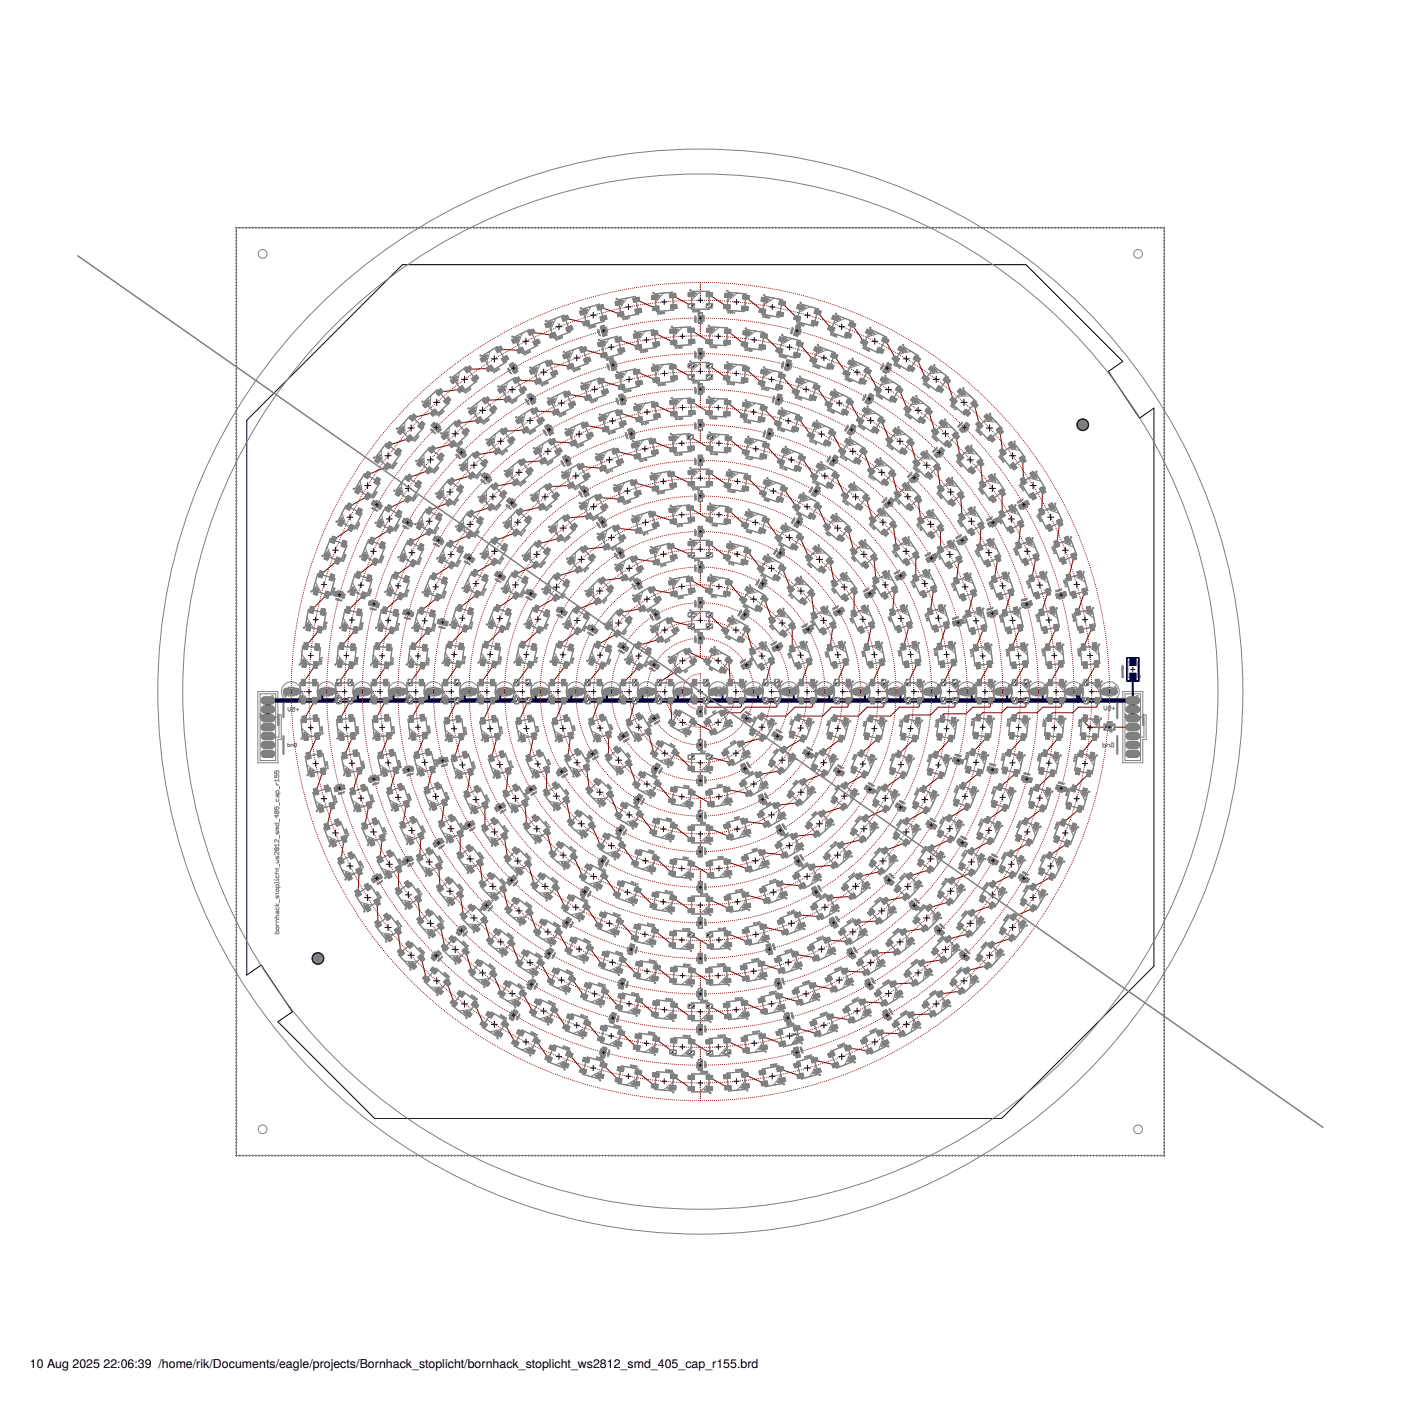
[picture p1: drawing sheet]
<svg xmlns="http://www.w3.org/2000/svg" width="400mm" height="400mm" viewBox="0 0 400 400" stroke-linecap="round" stroke-linejoin="round" font-family="sans-serif">
<defs><g id="words">
<g font-size="3.5">
<text x="8.5" y="390.5">10 Aug 2025</text>
<text x="29.5" y="390.5">22:06:39 /home/rik/Documents/eagle/projects/Bornhack_stoplicht/bornhack_stoplicht_ws2812_smd_405_cap_r155.brd</text>
</g>
</g></defs>
<g fill="none" stroke="#000" stroke-width=".29">
<path d="M82.6 197.5h1.1M83.2 196.9v1.2M92.8 197.5h1.1M93.3 196.9v1.2M102.9 197.5h1.2M103.5 196.9v1.2M113.1 197.5h1.1M113.6 196.9v1.2M123.2 197.5h1.2M123.8 196.9v1.2M133.4 197.5h1.1M133.9 196.9v1.2"/>
<path d="M143.5 197.5h1.2M144.1 196.9v1.2M153.7 197.5h1.1M154.3 196.9v1.2M163.9 197.5h1.1M164.4 196.9v1.2M174 197.5h1.2M174.6 196.9v1.2M184.2 197.5h1.1M184.7 196.9v1.2M194.3 197.5h1.2M194.9 196.9v1.2"/>
<path d="M204.5 197.5h1.1M205.1 196.9v1.2M214.7 197.5h1.1M215.2 196.9v1.2M224.8 197.5h1.2M225.4 196.9v1.2M235 197.5h1.1M235.5 196.9v1.2M245.1 197.5h1.2M245.7 196.9v1.2M255.3 197.5h1.1M255.9 196.9v1.2"/>
<path d="M265.4 197.5h1.2M266 196.9v1.2M275.6 197.5h1.2M276.2 196.9v1.2M285.7 197.5h1.2M286.3 196.9v1.2M295.9 197.5h1.2M296.5 196.9v1.2M306.1 197.5h1.1M306.6 196.9v1.2M316.2 197.5h1.2M316.8 196.9v1.2"/>
<path d="M322.9 191.1h1.2M323.5 190.5v1.2M75.8 207.6h1.4M76.5 206.9v1.4M322.8 207.6h1.4M323.5 206.9v1.4"/>
</g>
<g fill="none" stroke="#808080" stroke-width=".29">
<path d="M73.6 197.5h5.8v6.7h.9v6.9h-.9v6.7h-5.8zM74.3 198.1h4.4v19.1h-4.4zM77.7 198.7h.3l-.1 .1M77.7 198.6v.2M81.1 198.8h.8M81.5 197.5h.9M81.5 198.4v.7M82.4 196.2h.5v2.6h-.5zM83.8 197.5h1M86 199.2h.2l-.2-.1v.3M86.6 199.1h-.2l.2 .3h-.2M86.8 199.1h.3v.3h-.3"/>
<path d="M91.3 198.8h.8M91.7 197.5h.9M91.7 198.4v.7M92.6 196.2h.5v2.6h-.5zM94 197.5h1M96.1 199.4h.3M96.4 199.2l-.2-.1v.3M96.5 199.1h.3v.3h-.3M101.5 198.8h.7M101.8 197.5h.9M101.8 198.4v.7M102.7 196.2h.5v2.6h-.5z"/>
<path d="M104.1 197.5h1M106.5 199.1h-.2l.2 .3h-.2M106.7 199.1h.3v.3h-.3M111.6 198.8h.8M112 197.5h.9M112 198.4v.7M112.9 196.2h.5v2.6h-.5zM114.3 197.5h1M116.5 199.2v.2h.2M116.5 199.2h.1M116.7 199.1h-.2v.1M116.8 199.1h.3v.3h-.3"/>
<path d="M121.8 198.8h.7M122.1 197.5h.9M122.1 198.4v.7M123 196.2h.5v2.6h-.5zM124.4 197.5h1M126.6 199.2h.3l-.2-.1v.3M127 199.1h.3v.3h-.3M131.9 198.8h.8M132.3 197.5h.9M132.3 198.4v.7M133.2 196.2h.5v2.6h-.5zM134.6 197.5h1"/>
<path d="M136.7 199.1h.3v.1h-.3l.3 .2M137.2 199.1h.2v.3h-.2M142.1 198.8h.7M142.5 197.5h.8M142.5 198.4v.7M143.3 196.2h.5v2.6h-.5zM144.7 197.5h1.1M146.9 199.3l.3 .1zM146.9 199.1l.3 .1M147.3 199.1h.3v.3h-.3M152.2 198.8h.8M152.6 197.5h.9"/>
<path d="M152.6 198.4v.7M153.5 196.2h.5v2.6h-.5zM154.9 197.5h1M157.3 199.1h-.2l.2 .3M157.5 199.1h.2v.3h-.2M162.4 198.8h.8M162.8 197.5h.9M162.8 198.4v.7M163.7 196.2h.5v2.6h-.5zM165.1 197.5h1M167.3 199.2v-.1l.1 .1M167.3 199.2v.2l.1-.2"/>
<path d="M167.3 199.2h.1M167.6 199.1h.3v.3h-.3M172.6 198.8h.7M172.9 197.5h.9M172.9 198.4v.7M173.8 196.2h.5v2.6h-.5zM175.2 197.5h1M177.4 199.2l.2-.1-.2 .3h.2M177.8 199.1h.3v.3h-.3M182.7 198.8h.8M183.1 197.5h.9M183.1 198.4v.7"/>
<path d="M184 196.2h.5v2.6h-.5zM185.4 197.5h1M187.5 199.1h.3v.3M187.5 199.1v.3h.3M187.5 199.1l.3 .3M188 199.4h.2M188.2 199.2l-.1-.1v.3M188.4 199.1h.2v.3h-.2M192.9 198.8h.7M193.3 197.5h.8M193.3 198.4v.7M194.1 196.2h.5v2.6h-.5z"/>
<path d="M195.5 197.5h1.1M197.7 199.4h.3M198 199.2l-.2-.1v.3M198.1 199.4h.3M198.4 199.2l-.2-.1v.3M198.5 199.1h.3v.3h-.3M201.5 195.6h-.2l.2 .3h-.2M201.7 195.9h.2M201.9 195.7l-.1-.2v.4M202.1 195.6h.3l-.1 .3h-.2M203.4 197.5h1M205.3 196.2h.5v2.6h-.5z"/>
<path d="M205.8 197.5h.9M206.3 196.2h.8M206.7 195.8v.8M211.4 195.9h.1M211.5 195.7l-.1 .2M211.5 195.7h.1M211.7 195.6l-.2-.1v.2M211.7 195.9h-.2M211.8 195.9h.3M212.1 195.7l-.1-.2v.4M212.3 195.6h.2l-.1 .3h-.1M213.6 197.5h1"/>
<path d="M215.5 196.2h.5v2.6h-.5zM216 197.5h.9M216.5 196.2h.8M216.9 195.8v.8M221.6 195.7h.2l-.2-.2v.4M222 195.9h.2M222.2 195.7l-.1-.2v.4M222.4 195.6h.3l-.1 .3h-.2M223.7 197.5h1M225.6 196.2h.5v2.6h-.5zM226.1 197.5h.9M226.7 196.2h.7"/>
<path d="M227 195.8v.8M231.7 195.5h.3v.2h-.3l.3 .2M232.2 195.9h.2M232.4 195.7l-.1-.2v.4M232.6 195.6h.2v.3h-.2M233.9 197.5h1M235.8 196.2h.5v2.6h-.5zM236.3 197.5h.9M236.8 196.2h.8M237.2 195.8v.8M241.9 195.8l.2-.1v.2zM241.9 195.5l.2 .2"/>
<path d="M242.3 195.9h.3M242.6 195.7l-.2-.2v.4M242.7 195.6h.3l-.1 .3h-.2M244.1 197.5h1M246 196.2h.5v2.6h-.5zM246.5 197.5h.9M247 196.2h.7M247.4 195.8v.8M252.3 195.5h-.2l.2 .4M252.3 195.9h.1M252.5 195.9h.2M252.7 195.7l-.1-.2v.4"/>
<path d="M252.9 195.6h.3l-.1 .3h-.2M254.2 197.5h1M256.1 196.2h.5v2.6h-.5zM256.6 197.5h.9M257.1 196.2h.8M257.5 195.8v.8M262.3 195.7v-.2l.1 .2M262.3 195.7v.2l.1-.2M262.3 195.7h.1M262.6 195.9h.3M262.9 195.7l-.1-.2v.4M263.1 195.6h.2l-.1 .3h-.1"/>
<path d="M264.4 197.5h1M266.3 196.2h.5v2.6h-.5zM266.8 197.5h.9M267.3 196.2h.8M267.7 195.8v.8M272.4 195.7l.2-.2-.2 .4h.2M272.8 195.9h.2M273 195.7l-.1-.2v.4M273.2 195.6h.3l-.1 .3h-.2M274.5 197.5h1M276.4 196.2h.5v2.6h-.5zM276.9 197.5h.9"/>
<path d="M277.5 196.2h.7M277.8 195.8v.8M282.5 195.6l.2-.1 .1 .4M282.5 195.6l.1 .3h.2M282.5 195.6l.3 .3M283.2 195.6h-.2l.2 .3h-.2M283.4 195.6h.2v.3h-.2M284.7 197.5h1M286.6 196.2h.5v2.6h-.5zM287.1 197.5h.9M287.6 196.2h.8M288 195.8v.8"/>
<path d="M292.7 195.9h.2M292.9 195.7l-.1-.2v.4M293.4 195.6h-.3l.3 .3h-.3M293.5 195.6h.3l-.1 .3h-.2M294.8 197.5h1M296.7 196.2h.5v2.6h-.5zM297.2 197.5h.9M297.8 196.2h.7M298.1 195.8v.8M303.1 195.6h-.2l.2 .3h-.2M303.5 195.6h-.2l.2 .3h-.2M303.7 195.6h.3l-.1 .3h-.2"/>
<path d="M305 197.5h1M306.9 196.2h.5v2.6h-.5zM307.4 197.5h.9M307.9 196.2h.8M308.3 195.8v.8M313.1 195.7v.2h.2M313.1 195.7h.1M313.3 195.6l-.2-.1v.2M313.7 195.6h-.3l.3 .3h-.3M313.8 195.6h.3l-.1 .3h-.2M315.2 197.5h1M317.1 196.2h.5v2.6h-.5z"/>
<path d="M317.6 197.5h.9M318.1 196.2h.7M318.5 195.8v.8M320.4 191.3h.1M320.4 192.8h.3v.2h-.3M320.4 192.3l.3 .2-.3 .1M320.4 190l.3 .2-.3 .1M320.4 190.5v.2h.3v-.2M320.4 193.2h.1M320.4 193.2v.2M320.4 191.5l.1 .2M320.4 191.5h.1"/>
<path d="M320.5 193.2l.1 .2 .1-.2M320.5 191.5v.2M320.5 190v.3M320.5 192.3v.3M320.6 197.5h5.7v6.7h1v6.9h-1v6.7h-5.7zM320.7 190.9v.2h-.3M320.7 190.9h-.3v.2M320.7 190.9l-.3 .2M320.7 191.9v.1M320.7 192h-.3v.2M320.7 191.5l-.2 .2M321.2 198.1h4.5v19.1h-4.5z"/>
<path d="M322.1 188.8h2.8v4.6h-2.8zM324.6 198.7h.4l-.1 .1M324.6 198.6v.2M325.2 193h.4l-.1 .1M325.2 193.5h.1M325.2 192.9v.2M325.2 193.3v.2M325.3 193.5l.2-.2 .1 .2M74.3 204.6h.3v-.2l-.2-.1v.3M74.3 204.1l.2-.2 .1 .2M74.6 204.8h-.3v.2M74.6 204.7v.2"/>
<path d="M78.7 204.8h1v5.7h-1M79.4 205.7v.2l.2-.2h-.4M79.4 205.3h-.2l.1 .2M79.4 205.3l.2 .1M79.4 204.8v.3M79.4 205.3v.1M79.6 206.9h.1M79.6 206.9l-.4 .3M79.6 206.5v.2h-.3M79.6 206.5h-.3v.2M79.6 204.4v.2h-.3M79.6 204.4h-.3v.2"/>
<path d="M79.6 204h.1M79.6 204l-.4 .2M79.6 206.5l-.3 .2M79.6 204.4l-.3 .2M79.6 206.1v.2h-.2v-.2l-.1 .2M79.6 204v.2M79.6 206.9v.3M79.6 205.4v.1M82.2 212.3v.9h.4l.2-.5-.6-.1M82.2 202v.8l.4 .4 .4-.4v-.8M83.1 213.2l.1-.6h.5v.6M83.4 202h.8v.6l-.4-.2-.4 .2 .2 .6 .6-.3"/>
<path d="M84 212.4l.2-.1 .5 .1v.6l-.5 .2-.2-.5h.3M84.6 202.6h.7M85 202.2v.7M314.9 212.1v1.2l.8-.2-.2-.6h-.6M315.2 201.7v.7l.4 .4 .4-.4v-.7M316.1 213.3l.2-.8h.6v.8M316.4 201.7h.8v.5l-.4-.1-.4 .1 .2 .6 .6-.2M316.5 208.2l.2-.7h.5v.7M317.2 212.3l.2-.2 .6 .2v.8l-.2 .2-.6-.2v-.4h.4M317.6 202.2h.7M317.6 208.2h.4M317.6 207.1h.4"/>
<path d="M317.8 207.1v1.1M317.9 201.9v.7M321.2 204.6h.4v-.2l-.2-.1v.3M321.2 204h.4l-.1 .1M321.6 204.8h-.3v.2M321.6 204.7v.2M325.7 204.8h.9v5.7h-.9M326.2 204.2l.3-.2 .1 .2M326.2 207.2l.3-.3 .1 .3M326.4 205.3h.2l-.1 .2M326.4 205.3h-.2l.1 .2M326.4 205.7v.2l.2-.2h-.4"/>
<path d="M326.4 204.8v.3M326.4 205.3v.1M326.5 204.4v.2h-.2M326.5 206.5l.1 .2h-.3M326.5 206.5h-.2v.2M326.5 204.4h-.2v.2M326.5 206.5l-.2 .2M326.5 204.4l-.2 .2M326.6 206.1v.2h-.2v-.2l-.1 .2M226.1 295.2l.4 .1-.1 .3h-.3M226.3 298.1l.1-.4h.2v.4M226.7 295.2l.3 .1-.1 .3h-.2"/>
<path d="M226.8 298.1h.2M226.9 297.4v.1M227 297.7l-.1 .4M227.2 295l.2 .6 .2-.6M227.3 297.5h.3v.6l-.4-.1zM226.1 300.1v.5h.3l.1-.3-.4-.1M226.7 300.6v-.4h.3v.4M227.2 300.2h.4v.3l-.3 .1-.1-.3h.2"/>
<circle cx="83.2" cy="197.5" r="2.79"/>
<circle cx="93.3" cy="197.5" r="2.79"/>
<circle cx="103.5" cy="197.5" r="2.79"/>
<circle cx="113.6" cy="197.5" r="2.79"/>
<circle cx="123.8" cy="197.5" r="2.79"/>
<circle cx="133.9" cy="197.5" r="2.79"/>
<circle cx="144.1" cy="197.5" r="2.79"/>
<circle cx="154.3" cy="197.5" r="2.79"/>
<circle cx="164.4" cy="197.5" r="2.79"/>
<circle cx="174.6" cy="197.5" r="2.79"/>
<circle cx="184.7" cy="197.5" r="2.79"/>
<circle cx="194.9" cy="197.5" r="2.79"/>
<circle cx="205.1" cy="197.5" r="2.79"/>
<circle cx="215.2" cy="197.5" r="2.79"/>
<circle cx="225.4" cy="197.5" r="2.79"/>
<circle cx="235.5" cy="197.5" r="2.79"/>
<circle cx="245.7" cy="197.5" r="2.79"/>
<circle cx="255.9" cy="197.5" r="2.79"/>
<circle cx="266" cy="197.5" r="2.79"/>
<circle cx="276.2" cy="197.5" r="2.79"/>
<circle cx="286.3" cy="197.5" r="2.79"/>
<circle cx="296.5" cy="197.5" r="2.79"/>
<circle cx="306.6" cy="197.5" r="2.79"/>
<circle cx="316.8" cy="197.5" r="2.79"/>
</g>
<path d="M80.9 199.7v5.1M80.9 210.2v5.1M319 200v5.1M319 210.2v5.1" fill="none" stroke="#808080" stroke-width=".61"/>
<g fill="#808080" stroke="#808080" stroke-width=".29">
<path d="M323.2 202.3h.5v.5h-.5z"/>
<path d="M323.2 199.8h.5v.5h-.5z"/>
<path d="M323.2 207.4h.5v.5h-.5z"/>
<path d="M323.2 204.9h.5v.4h-.5z"/>
<path d="M323.2 212.5h.5v.5h-.5z"/>
<path d="M323.2 210h.5v.4h-.5z"/>
<path d="M323.2 215h.5v.5h-.5z"/>
<path d="M93.6 196.2h.5v2.6h-.5z"/>
<path d="M103.7 196.2h.5v2.6h-.5z"/>
<path d="M113.9 196.2h.5v2.6h-.5z"/>
<path d="M124 196.2h.5v2.6h-.5z"/>
<path d="M76.3 202.3h.4v.5h-.4z"/>
<path d="M76.3 199.8h.4v.5h-.4z"/>
<path d="M76.3 207.4h.4v.5h-.4z"/>
<path d="M76.3 204.9h.4v.4h-.4z"/>
<path d="M76.3 212.5h.4v.5h-.4z"/>
<path d="M76.3 210h.4v.4h-.4z"/>
<path d="M76.3 215h.4v.5h-.4z"/>
<path d="M134.2 196.2h.5v2.6h-.5z"/>
<path d="M144.4 196.2h.5v2.6h-.5z"/>
<path d="M154.5 196.2h.5v2.6h-.5z"/>
<path d="M164.7 196.2h.5v2.6h-.5z"/>
<path d="M174.8 196.2h.5v2.6h-.5z"/>
<path d="M185 196.2h.5v2.6h-.5z"/>
<path d="M195.2 196.2h.5v2.6h-.5z"/>
<path d="M204.3 196.2h.5v2.6h-.5z"/>
<path d="M214.5 196.2h.5v2.6h-.5z"/>
<path d="M224.6 196.2h.5v2.6h-.5z"/>
<path d="M234.8 196.2h.5v2.6h-.5z"/>
<path d="M244.9 196.2h.5v2.6h-.5z"/>
<path d="M255.1 196.2h.5v2.6h-.5z"/>
<path d="M265.3 196.2h.5v2.6h-.5z"/>
<path d="M275.4 196.2h.5v2.6h-.5z"/>
<path d="M285.6 196.2h.5v2.6h-.5z"/>
<path d="M295.7 196.2h.5v2.6h-.5z"/>
<path d="M305.9 196.2h.5v2.6h-.5z"/>
<path d="M316 196.2h.5v2.6h-.5z"/>
<path d="M83.4 196.2h.5v2.6h-.5z"/>
<path d="M322.8 193.5h1.3v.3h-1.3z"/>
<path d="M322.8 188.5h1.3v.2h-1.3z"/>
<path d="M322.6 192.3h1.7v1.8h-1.7z"/>
<path d="M322.6 188.2h1.7v1.8h-1.7z"/>
<path d="M321.8 204.5l.6-.4h2.1a1.02 1.02 0 0 1 .9 1 1.02 1.02 0 0 1-.9 1h-2.1a1 1 0 0 1-.6-1.6z"/>
<path d="M321.8 202l.6-.5h2.1a1.02 1.02 0 0 1 .9 1.1 1.02 1.02 0 0 1-.9 1h-2.1a1 1 0 0 1-.6-1.6z"/>
<path d="M321.8 199.4l.6-.4h2.1a1.02 1.02 0 0 1 .9 1 1.02 1.02 0 0 1-.9 1h-2.1a1 1 0 0 1-.6-1.6z"/>
<path d="M321.8 207l.6-.4h2.1a1.02 1.02 0 0 1 .9 1 1.02 1.02 0 0 1-.9 1.1h-2.1a1 1 0 0 1-.6-1.7z"/>
<path d="M321.8 209.6l.6-.4h2.1a1.02 1.02 0 0 1 .9 1 1.02 1.02 0 0 1-.9 1h-2.1a1 1 0 0 1-.6-1.6z"/>
<path d="M321.8 212.1l.6-.4h2.1a1.02 1.02 0 0 1 .9 1 1.02 1.02 0 0 1-.9 1h-2.1a1 1 0 0 1-.6-1.6z"/>
<path d="M321.8 214.7l.6-.5h2.1a1.02 1.02 0 0 1 .9 1.1 1.02 1.02 0 0 1-.9 1h-2.1a1 1 0 0 1-.6-1.6z"/>
<path d="M74.8 204.5l.7-.4h2a1.02 1.02 0 0 1 .9 1 1.02 1.02 0 0 1-.9 1h-2a1 1 0 0 1-.7-1.6z"/>
<path d="M74.8 202l.7-.5h2a1.02 1.02 0 0 1 .9 1.1 1.02 1.02 0 0 1-.9 1h-2a1 1 0 0 1-.7-1.6z"/>
<path d="M74.8 199.4l.7-.4h2a1.02 1.02 0 0 1 .9 1 1.02 1.02 0 0 1-.9 1h-2a1 1 0 0 1-.7-1.6z"/>
<path d="M74.8 207l.7-.4h2a1.02 1.02 0 0 1 .9 1 1.02 1.02 0 0 1-.9 1.1h-2a1 1 0 0 1-.7-1.7z"/>
<path d="M74.8 209.6l.7-.4h2a1.02 1.02 0 0 1 .9 1 1.02 1.02 0 0 1-.9 1h-2a1 1 0 0 1-.7-1.6z"/>
<path d="M74.8 212.1l.7-.4h2a1.02 1.02 0 0 1 .9 1 1.02 1.02 0 0 1-.9 1h-2a1 1 0 0 1-.7-1.6z"/>
<path d="M74.8 214.7l.7-.5h2a1.02 1.02 0 0 1 .9 1.1 1.02 1.02 0 0 1-.9 1h-2a1 1 0 0 1-.7-1.6z"/>
<path d="M322.5 192.2h1.9v2h-1.9z"/>
<path d="M322.5 188.1h1.9v2h-1.9z"/>
<circle cx="94.6" cy="197.5" r=".99"/>
<circle cx="104.8" cy="197.5" r=".99"/>
<circle cx="114.9" cy="197.5" r=".99"/>
<circle cx="125.1" cy="197.5" r=".99"/>
<circle cx="135.2" cy="197.5" r=".99"/>
<circle cx="145.4" cy="197.5" r=".99"/>
<circle cx="155.5" cy="197.5" r=".99"/>
<circle cx="165.7" cy="197.5" r=".99"/>
<circle cx="175.9" cy="197.5" r=".99"/>
<circle cx="186" cy="197.5" r=".99"/>
<circle cx="196.2" cy="197.5" r=".99"/>
<circle cx="203.8" cy="197.5" r=".99"/>
<circle cx="214" cy="197.5" r=".99"/>
<circle cx="224.1" cy="197.5" r=".99"/>
<circle cx="234.3" cy="197.5" r=".99"/>
<circle cx="244.4" cy="197.5" r=".99"/>
<circle cx="254.6" cy="197.5" r=".99"/>
<circle cx="264.8" cy="197.5" r=".99"/>
<circle cx="274.9" cy="197.5" r=".99"/>
<circle cx="285.1" cy="197.5" r=".99"/>
<circle cx="295.2" cy="197.5" r=".99"/>
<circle cx="305.4" cy="197.5" r=".99"/>
<circle cx="315.5" cy="197.5" r=".99"/>
<circle cx="84.4" cy="197.5" r=".99"/>
</g>
<g fill="#808080" stroke="#808080" stroke-width=".29">
<circle cx="309.2" cy="121.3" r="1.69"/>
<circle cx="90.8" cy="273.7" r="1.69"/>
<circle cx="92.1" cy="197.5" r=".91"/>
<circle cx="102.2" cy="197.5" r=".91"/>
<circle cx="112.4" cy="197.5" r=".91"/>
<circle cx="122.5" cy="197.5" r=".91"/>
<circle cx="132.7" cy="197.5" r=".91"/>
<circle cx="142.8" cy="197.5" r=".91"/>
<circle cx="153" cy="197.5" r=".91"/>
<circle cx="163.2" cy="197.5" r=".91"/>
<circle cx="173.3" cy="197.5" r=".91"/>
<circle cx="183.5" cy="197.5" r=".91"/>
<circle cx="193.6" cy="197.5" r=".91"/>
<circle cx="206.3" cy="197.5" r=".91"/>
<circle cx="216.5" cy="197.5" r=".91"/>
<circle cx="226.7" cy="197.5" r=".91"/>
<circle cx="236.8" cy="197.5" r=".91"/>
<circle cx="247" cy="197.5" r=".91"/>
<circle cx="257.1" cy="197.5" r=".91"/>
<circle cx="267.3" cy="197.5" r=".91"/>
<circle cx="277.5" cy="197.5" r=".91"/>
<circle cx="287.6" cy="197.5" r=".91"/>
<circle cx="297.8" cy="197.5" r=".91"/>
<circle cx="307.9" cy="197.5" r=".91"/>
<circle cx="318.1" cy="197.5" r=".91"/>
<circle cx="81.9" cy="197.5" r=".91"/>
</g>
<g fill="#000080" stroke="#000080" stroke-width=".29">
<path d="M325.1 187.8l.1 6.7z"/>
<path d="M321.7 187.8l3.5 .1z"/>
<path d="M321.7 187.8l.1 6.7z"/>
<path d="M321.7 194.4l3.5 .1z"/>
<path d="M322.6 192.3h1.7v1.8h-1.7z"/>
<path d="M322.6 188.2h1.7v1.8h-1.7z"/>
</g>
<g fill="none" stroke="#000080" stroke-width=".42">
<path d="M67.5 65.9v.1M67.5 66.8v.2M67.5 67.8v.1M67.5 68.7v.1M67.5 69.6v.1M67.5 70.5v.1M67.5 71.4v.1M67.5 72.3v.1M67.5 73.3v.1M67.5 74.2v.1M67.5 75.1v.1M67.5 76v.1"/>
<path d="M67.5 76.9v.1M67.5 77.8v.1M67.5 78.7v.1M67.5 79.7v.1M67.6 65l-.1 .1M68.4 65h.1M69.3 65h.1M70.3 65h.1M71.2 65h.1M72.1 65h.1M73 65h.1M73.9 65h.1"/>
<path d="M74.8 65h.1M75.8 65h.1M76.7 65h.1M77.6 65h.1M78.5 65h.1M79.4 65h.1M80.3 65h.1M81.2 65h.1M82.2 65h.1M83.1 65h.1M84 65h.1M84.9 65h.1"/>
<path d="M85.8 65h.1M86.7 65h.1M87.7 65h.1M88.6 65h.1M89.5 65h.1M90.4 65h.1M91.3 65h.1M92.2 65h.2M93.2 65h.1M94.1 65h.1M95 65h.1M95.9 65h.1"/>
<path d="M96.8 65h.1M97.7 65h.2M98.7 65h.1M99.6 65h.1M100.5 65h.1M101.4 65h.1M102.3 65h.1M103.3 65h.1M104.2 65h.1M105.1 65h.1M106 65h.1M106.9 65h.1"/>
<path d="M107.8 65h.1M108.7 65h.1M109.7 65h.1M110.6 65h.1M111.5 65h.1M112.4 65h.1M113.3 65h.1M114.2 65h.1M115.1 65h.2M116.1 65h.1M117 65h.1M117.9 65h.1"/>
<path d="M118.8 65h.1M119.7 65h.1M120.6 65h.2M121.6 65h.1M122.5 65h.1M123.4 65h.1M124.3 65h.1M125.2 65h.1M126.2 65h.1M127.1 65h.1M128 65h.1M128.9 65h.1"/>
<path d="M129.8 65h.1M130.7 65h.1M131.7 65h.1M132.6 65h.1M133.5 65h.1M134.4 65h.1M135.3 65h.1M136.2 65h.1M137.2 65h.1M138.1 65h.1M139 65h.1M139.9 65h.1"/>
<path d="M140.8 65h.1M141.7 65h.1M142.6 65h.1M143.6 65h.1M144.5 65h.1M145.4 65h.1M146.3 65h.1M147.2 65h.1M148.1 65h.2M149.1 65h.1M150 65h.1M150.9 65h.1"/>
<path d="M151.8 65h.1M152.7 65h.1M153.6 65h.2M154.6 65h.1M155.5 65h.1M156.4 65h.1M157.3 65h.1M158.2 65h.1M159.2 65h.1M160.1 65h.1M161 65h.1M161.9 65h.1"/>
<path d="M162.8 65h.1M163.7 65h.1M164.7 65h.1M165.6 65h.1M166.5 65h.1M167.4 65h.1M168.3 65h.1M169.2 65h.1M170.1 65h.1M171.1 65h.1M172 65h.1M172.9 65h.1"/>
<path d="M173.8 65h.1M174.7 65h.1M175.6 65h.1M176.6 65h.1M177.5 65h.1M178.4 65h.1M179.3 65h.1M180.2 65h.1M181.1 65h.2M182.1 65h.1M183 65h.1M183.9 65h.1"/>
<path d="M184.8 65h.1M185.7 65h.1M186.6 65h.2M187.6 65h.1M188.5 65h.1M189.4 65h.1M190.3 65h.1M191.2 65h.1M192.2 65h.1M193.1 65h.1M194 65h.1M194.9 65h.1"/>
<path d="M195.8 65h.1M196.7 65h.1M197.6 65h.1M198.6 65h.1M199.5 65h.1M200.4 65h.1M201.3 65h.1M202.2 65h.1M203.1 65h.1M204 65h.2M205 65h.1M205.9 65h.1"/>
<path d="M206.8 65h.1M207.7 65h.1M208.6 65h.1M209.5 65h.2M210.5 65h.1M211.4 65h.1M212.3 65h.1M213.2 65h.1M214.1 65h.1M215.1 65h.1M216 65h.1M216.9 65h.1"/>
<path d="M217.8 65h.1M218.7 65h.1M219.6 65h.1M220.6 65h.1M221.5 65h.1M222.4 65h.1M223.3 65h.1M224.2 65h.1M225.1 65h.1M226.1 65h.1M227 65h.1M227.9 65h.1"/>
<path d="M228.8 65h.1M229.7 65h.1M230.6 65h.1M231.5 65h.1M232.5 65h.1M233.4 65h.1M234.3 65h.1M235.2 65h.1M236.1 65h.1M237 65h.2M238 65h.1M238.9 65h.1"/>
<path d="M239.8 65h.1M240.7 65h.1M241.6 65h.1M242.5 65h.2M243.5 65h.1M244.4 65h.1M245.3 65h.1M246.2 65h.1M247.1 65h.1M248.1 65h.1M249 65h.1M249.9 65h.1"/>
<path d="M250.8 65h.1M251.7 65h.1M252.6 65h.1M253.5 65h.1M254.5 65h.1M255.4 65h.1M256.3 65h.1M257.2 65h.1M258.1 65h.1M259 65h.1M260 65h.1M260.9 65h.1"/>
<path d="M261.8 65h.1M262.7 65h.1M263.6 65h.1M264.5 65h.1M265.5 65h.1M266.4 65h.1M267.3 65h.1M268.2 65h.1M269.1 65h.1M270 65h.2M271 65h.1M271.9 65h.1"/>
<path d="M272.8 65h.1M273.7 65h.1M274.6 65h.1M275.5 65h.2M276.5 65h.1M277.4 65h.1M278.3 65h.1M279.2 65h.1M280.1 65h.1M281 65h.1M282 65h.1M282.9 65h.1"/>
<path d="M283.8 65h.1M284.7 65h.1M285.6 65h.1M286.5 65h.1M287.5 65h.1M288.4 65h.1M289.3 65h.1M290.2 65h.1M291.1 65h.1M292 65h.1M292.9 65h.2M293.9 65h.1"/>
<path d="M294.8 65h.1M295.7 65h.1M296.6 65h.1M297.5 65h.1M298.4 65h.2M299.4 65h.1M300.3 65h.1M301.2 65h.1M302.1 65h.1M303 65h.1M304 65h.1M304.9 65h.1"/>
<path d="M305.8 65h.1M306.7 65h.1M307.6 65h.1M308.5 65h.1M309.5 65h.1M310.4 65h.1M311.3 65h.1M312.2 65h.1M313.1 65h.1M314 65h.1M314.9 65h.1M315.9 65h.1"/>
<path d="M316.8 65h.1M317.7 65h.1M318.6 65h.1M319.5 65h.1M320.4 65h.1M321.4 65h.1M322.3 65h.1M323.2 65h.1M324.1 65h.1M325 65h.1M325.9 65h.2M326.9 65h.1"/>
<path d="M327.8 65h.1M328.7 65h.1M329.6 65h.1M330.5 65h.1M331.4 65h.2M332.4 65l.1 .1M332.5 65.9v.1M332.5 66.8v.2M332.5 67.8v.1M332.5 68.7v.1M332.5 69.6v.1M332.5 70.5v.1"/>
<path d="M332.5 71.4v.1M332.5 72.3v.1M332.5 73.3v.1M332.5 74.2v.1M332.5 75.1v.1M332.5 76v.1M332.5 76.9v.1M332.5 77.8v.1M332.5 78.7v.1M332.5 79.7v.1M67.5 80.6v.1M67.5 81.5v.1"/>
<path d="M67.5 82.4v.1M67.5 83.3v.1M67.5 84.2v.1M67.5 85.2v.1M67.5 86.1v.1M67.5 87v.1M67.5 87.9v.1M67.5 88.8v.1M67.5 89.7v.2M67.5 90.7v.1M67.5 91.6v.1M67.5 92.5v.1"/>
<path d="M67.5 93.4v.1M67.5 94.3v.1M67.5 95.2v.2M67.5 96.2v.1M67.5 97.1v.1M67.5 98v.1M67.5 98.9v.1M67.5 99.8v.1M332.5 80.6v.1M332.5 81.5v.1M332.5 82.4v.1M332.5 83.3v.1"/>
<path d="M332.5 84.2v.1M332.5 85.2v.1M332.5 86.1v.1M332.5 87v.1M332.5 87.9v.1M332.5 88.8v.1M332.5 89.7v.2M332.5 90.7v.1M332.5 91.6v.1M332.5 92.5v.1M332.5 93.4v.1M332.5 94.3v.1"/>
<path d="M332.5 95.2v.2M332.5 96.2v.1M332.5 97.1v.1M332.5 98v.1M332.5 98.9v.1M332.5 99.8v.1M67.5 100.8v.1M67.5 101.7v.1M67.5 102.6v.1M67.5 103.5v.1M67.5 104.4v.1M67.5 105.3v.1"/>
<path d="M67.5 106.2v.1M67.5 107.2v.1M67.5 108.1v.1M67.5 109v.1M67.5 109.9v.1M67.5 110.8v.1M67.5 111.7v.1M67.5 112.6v.2M67.5 113.6v.1M67.5 114.5v.1M67.5 115.4v.1M67.5 116.3v.1"/>
<path d="M67.5 117.2v.1M67.5 118.2v.1M67.5 119.1v.1M67.5 120v.1M332.5 100.8v.1M332.5 101.7v.1M332.5 102.6v.1M332.5 103.5v.1M332.5 104.4v.1M332.5 105.3v.1M332.5 106.2v.1M332.5 107.2v.1"/>
<path d="M332.5 108.1v.1M332.5 109v.1M332.5 109.9v.1M332.5 110.8v.1M332.5 111.7v.1M332.5 112.6v.2M332.5 113.6v.1M332.5 114.5v.1M332.5 115.4v.1M332.5 116.3v.1M332.5 117.2v.1M332.5 118.2v.1"/>
<path d="M332.5 119.1v.1M332.5 120v.1M67.5 120.9v.1M67.5 121.8v.1M67.5 122.7v.2M67.5 123.7v.1M67.5 124.6v.1M67.5 125.5v.1M67.5 126.4v.1M67.5 127.3v.1M67.5 128.2v.1M67.5 129.2v.1"/>
<path d="M67.5 130.1v.1M67.5 131v.1M67.5 131.9v.1M67.5 132.8v.1M67.5 133.7v.1M67.5 134.7v.1M67.5 135.6v.1M67.5 136.5v.1M67.5 137.4v.1M67.5 138.3v.1M67.5 139.2v.1M332.5 120.9v.1"/>
<path d="M332.5 121.8v.1M332.5 122.7v.2M332.5 123.7v.1M332.5 124.6v.1M332.5 125.5v.1M332.5 126.4v.1M332.5 127.3v.1M332.5 128.2v.1M332.5 129.2v.1M332.5 130.1v.1M332.5 131v.1M332.5 131.9v.1"/>
<path d="M332.5 132.8v.1M332.5 133.7v.1M332.5 134.7v.1M332.5 135.6v.1M332.5 136.5v.1M332.5 137.4v.1M332.5 138.3v.1M332.5 139.2v.1M67.5 140.1v.2M67.5 141.1v.1M67.5 142v.1M67.5 142.9v.1"/>
<path d="M67.5 143.8v.1M67.5 144.7v.1M67.5 145.6v.2M67.5 146.6v.1M67.5 147.5v.1M67.5 148.4v.1M67.5 149.3v.1M67.5 150.2v.1M67.5 151.2v.1M67.5 152.1v.1M67.5 153v.1M67.5 153.9v.1"/>
<path d="M67.5 154.8v.1M67.5 155.7v.1M67.5 156.7v.1M67.5 157.6v.1M67.5 158.5v.1M67.5 159.4v.1M332.5 140.1v.2M332.5 141.1v.1M332.5 142v.1M332.5 142.9v.1M332.5 143.8v.1M332.5 144.7v.1"/>
<path d="M332.5 145.6v.2M332.5 146.6v.1M332.5 147.5v.1M332.5 148.4v.1M332.5 149.3v.1M332.5 150.2v.1M332.5 151.2v.1M332.5 152.1v.1M332.5 153v.1M332.5 153.9v.1M332.5 154.8v.1M332.5 155.7v.1"/>
<path d="M332.5 156.7v.1M332.5 157.6v.1M332.5 158.5v.1M332.5 159.4v.1M67.5 160.3v.1M67.5 161.2v.1M67.5 162.2h.1M67.5 163.1v.1M67.5 164v.1M67.5 164.9v.1M67.5 165.8v.1M67.5 166.7v.1"/>
<path d="M67.5 167.6v.1M67.5 168.6v.1M67.5 169.5v.1M67.5 170.4v.1M67.5 171.3v.1M67.5 172.2v.1M67.5 173.1v.1M67.5 174.1v.1M67.5 175v.1M67.5 175.9v.1M67.5 176.8v.1M67.5 177.7v.1"/>
<path d="M67.5 178.6v.2M67.5 179.6v.1M332.5 160.3v.1M332.5 161.2v.1M332.5 162.2h.1M332.5 163.1v.1M332.5 164v.1M332.5 164.9v.1M332.5 165.8v.1M332.5 166.7v.1M332.5 167.6v.1M332.5 168.6v.1"/>
<path d="M332.5 169.5v.1M332.5 170.4v.1M332.5 171.3v.1M332.5 172.2v.1M332.5 173.1v.1M332.5 174.1v.1M332.5 175v.1M332.5 175.9v.1M332.5 176.8v.1M332.5 177.7v.1M332.5 178.6v.2M332.5 179.6v.1"/>
<path d="M67.5 180.5v.1M67.5 181.4v.1M67.5 182.3v.1M67.5 183.2v.1M67.5 184.1v.2M67.5 185.1v.1M67.5 186v.1M67.5 186.9v.1M67.5 187.8v.1M67.5 188.7v.1M67.5 189.7h.1M67.5 190.6v.1"/>
<path d="M67.5 191.5v.1M67.5 192.4v.1M67.5 193.3v.1M67.5 194.2v.1M67.5 195.1v.1M67.5 196.1v.1M67.5 197v.1M67.5 197.9v.1M67.5 198.8v.1M67.5 199.7v.1M332.5 180.5v.1M332.5 181.4v.1"/>
<path d="M332.5 182.3v.1M332.5 183.2v.1M332.5 184.1v.2M332.5 185.1v.1M332.5 186v.1M332.5 186.9v.1M332.5 187.8v.1M332.5 188.7v.1M332.5 189.7h.1M332.5 190.6v.1M332.5 191.5v.1M332.5 192.4v.1"/>
<path d="M332.5 193.3v.1M332.5 194.2v.1M332.5 195.1v.1M332.5 196.1v.1M332.5 197v.1M332.5 197.9v.1M332.5 198.8v.1M332.5 199.7v.1M67.5 200.6v.1M67.5 201.5v.2M67.5 202.5v.1M67.5 203.4v.1"/>
<path d="M67.5 204.3v.1M67.5 205.2v.1M67.5 206.1v.1M67.5 207.1v.1M67.5 208v.1M67.5 208.9v.1M67.5 209.8v.1M67.5 210.7v.1M67.5 211.6v.2M67.5 212.6v.1M67.5 213.5v.1M67.5 214.4v.1"/>
<path d="M67.5 215.3v.1M67.5 216.2v.1M67.5 217.1v.1M67.5 218.1v.1M67.5 219v.1M67.5 219.9v.1M332.5 200.6v.1M332.5 201.5v.2M332.5 202.5v.1M332.5 203.4v.1M332.5 204.3v.1M332.5 205.2v.1"/>
<path d="M332.5 206.1v.1M332.5 207.1v.1M332.5 208v.1M332.5 208.9v.1M332.5 209.8v.1M332.5 210.7v.1M332.5 211.6v.2M332.5 212.6v.1M332.5 213.5v.1M332.5 214.4v.1M332.5 215.3v.1M332.5 216.2v.1"/>
<path d="M332.5 217.1v.1M332.5 218.1v.1M332.5 219v.1M332.5 219.9v.1M67.5 220.8v.1M67.5 221.7v.1M67.5 222.6v.1M67.5 223.6h.1M67.5 224.5v.1M67.5 225.4v.1M67.5 226.3v.1M67.5 227.2v.1"/>
<path d="M67.5 228.1v.1M67.5 229v.2M67.5 230v.1M67.5 230.9v.1M67.5 231.8v.1M67.5 232.7v.1M67.5 233.6v.1M67.5 234.5v.2M67.5 235.5v.1M67.5 236.4v.1M67.5 237.3v.1M67.5 238.2v.1"/>
<path d="M67.5 239.1v.1M332.5 220.8v.1M332.5 221.7v.1M332.5 222.6v.1M332.5 223.6h.1M332.5 224.5v.1M332.5 225.4v.1M332.5 226.3v.1M332.5 227.2v.1M332.5 228.1v.1M332.5 229v.2M332.5 230v.1"/>
<path d="M332.5 230.9v.1M332.5 231.8v.1M332.5 232.7v.1M332.5 233.6v.1M332.5 234.5v.2M332.5 235.5v.1M332.5 236.4v.1M332.5 237.3v.1M332.5 238.2v.1M332.5 239.1v.1M67.5 240.1v.1M67.5 241v.1"/>
<path d="M67.5 241.9v.1M67.5 242.8v.1M67.5 243.7v.1M67.5 244.6v.1M67.5 245.6v.1M67.5 246.5v.1M67.5 247.4v.1M67.5 248.3v.1M67.5 249.2v.1M67.5 250.1v.1M67.5 251v.1M67.5 252v.1"/>
<path d="M67.5 252.9v.1M67.5 253.8v.1M67.5 254.7v.1M67.5 255.6v.1M67.5 256.5v.1M67.5 257.5v.1M67.5 258.4v.1M67.5 259.3v.1M332.5 240.1v.1M332.5 241v.1M332.5 241.9v.1M332.5 242.8v.1"/>
<path d="M332.5 243.7v.1M332.5 244.6v.1M332.5 245.6v.1M332.5 246.5v.1M332.5 247.4v.1M332.5 248.3v.1M332.5 249.2v.1M332.5 250.1v.1M332.5 251v.1M332.5 252v.1M332.5 252.9v.1M332.5 253.8v.1"/>
<path d="M332.5 254.7v.1M332.5 255.6v.1M332.5 256.5v.1M332.5 257.5v.1M332.5 258.4v.1M332.5 259.3v.1M67.5 260.2v.1M67.5 261.1v.1M67.5 262v.1M67.5 263v.1M67.5 263.9v.1M67.5 264.8v.1"/>
<path d="M67.5 265.7v.1M67.5 266.6v.1M67.5 267.5v.2M67.5 268.5v.1M67.5 269.4v.1M67.5 270.3v.1M67.5 271.2v.1M67.5 272.1v.1M67.5 273v.2M67.5 274v.1M67.5 274.9v.1M67.5 275.8v.1"/>
<path d="M67.5 276.7v.1M67.5 277.6v.1M67.5 278.5v.1M67.5 279.5v.1M332.5 260.2v.1M332.5 261.1v.1M332.5 262v.1M332.5 263v.1M332.5 263.9v.1M332.5 264.8v.1M332.5 265.7v.1M332.5 266.6v.1"/>
<path d="M332.5 267.5v.2M332.5 268.5v.1M332.5 269.4v.1M332.5 270.3v.1M332.5 271.2v.1M332.5 272.1v.1M332.5 273v.2M332.5 274v.1M332.5 274.9v.1M332.5 275.8v.1M332.5 276.7v.1M332.5 277.6v.1"/>
<path d="M332.5 278.5v.1M332.5 279.5v.1M67.5 280.4v.1M67.5 281.3v.1M67.5 282.2v.1M67.5 283.1v.1M67.5 284v.1M67.5 284.9v.2M67.5 285.9v.1M67.5 286.8v.1M67.5 287.7v.1M67.5 288.6v.1"/>
<path d="M67.5 289.5v.1M67.5 290.4v.2M67.5 291.4v.1M67.5 292.3v.1M67.5 293.2v.1M67.5 294.1v.1M67.5 295v.1M67.5 296v.1M67.5 296.9v.1M67.5 297.8v.1M67.5 298.7v.1M67.5 299.6v.1"/>
<path d="M332.5 280.4v.1M332.5 281.3v.1M332.5 282.2v.1M332.5 283.1v.1M332.5 284v.1M332.5 284.9v.2M332.5 285.9v.1M332.5 286.8v.1M332.5 287.7v.1M332.5 288.6v.1M332.5 289.5v.1M332.5 290.4v.2"/>
<path d="M332.5 291.4v.1M332.5 292.3v.1M332.5 293.2v.1M332.5 294.1v.1M332.5 295v.1M332.5 296v.1M332.5 296.9v.1M332.5 297.8v.1M332.5 298.7v.1M332.5 299.6v.1M67.5 300.5v.1M67.5 301.5v.1"/>
<path d="M67.5 302.4v.1M67.5 303.3v.1M67.5 304.2v.1M67.5 305.1v.1M67.5 306v.1M67.5 307v.1M67.5 307.9v.1M67.5 308.8v.1M67.5 309.7v.1M67.5 310.6v.1M67.5 311.5v.1M67.5 312.4v.1"/>
<path d="M67.5 313.4v.1M67.5 314.3v.1M67.5 315.2v.1M67.5 316.1v.1M67.5 317v.1M67.5 317.9v.2M67.5 318.9v.1M67.5 319.8v.1M332.5 300.5v.1M332.5 301.5v.1M332.5 302.4v.1M332.5 303.3v.1"/>
<path d="M332.5 304.2v.1M332.5 305.1v.1M332.5 306v.1M332.5 307v.1M332.5 307.9v.1M332.5 308.8v.1M332.5 309.7v.1M332.5 310.6v.1M332.5 311.5v.1M332.5 312.4v.1M332.5 313.4v.1M332.5 314.3v.1"/>
<path d="M332.5 315.2v.1M332.5 316.1v.1M332.5 317v.1M332.5 317.9v.2M332.5 318.9v.1M332.5 319.8v.1M67.5 329.9l.1 .1M67.5 320.7v.1M67.5 321.6v.1M67.5 322.5v.1M67.5 323.4v.2M67.5 324.4v.1"/>
<path d="M67.5 325.3v.1M67.5 326.2v.1M67.5 327.1v.1M67.5 328v.1M67.5 329v.1M68.4 330h.1M69.3 330h.1M70.3 330h.1M71.2 330h.1M72.1 330h.1M73 330h.1M73.9 330h.1"/>
<path d="M74.8 330h.1M75.8 330h.1M76.7 330h.1M77.6 330h.1M78.5 330h.1M79.4 330h.1M80.3 330h.1M81.2 330h.1M82.2 330h.1M83.1 330h.1M84 330h.1M84.9 330h.1"/>
<path d="M85.8 330h.1M86.7 330h.1M87.7 330h.1M88.6 330h.1M89.5 330h.1M90.4 330h.1M91.3 330h.1M92.2 330h.2M93.2 330h.1M94.1 330h.1M95 330h.1M95.9 330h.1"/>
<path d="M96.8 330h.1M97.7 330h.2M98.7 330h.1M99.6 330h.1M100.5 330h.1M101.4 330h.1M102.3 330h.1M103.3 330h.1M104.2 330h.1M105.1 330h.1M106 330h.1M106.9 330h.1"/>
<path d="M107.8 330h.1M108.7 330h.1M109.7 330h.1M110.6 330h.1M111.5 330h.1M112.4 330h.1M113.3 330h.1M114.2 330h.1M115.1 330h.2M116.1 330h.1M117 330h.1M117.9 330h.1"/>
<path d="M118.8 330h.1M119.7 330h.1M120.6 330h.2M121.6 330h.1M122.5 330h.1M123.4 330h.1M124.3 330h.1M125.2 330h.1M126.2 330h.1M127.1 330h.1M128 330h.1M128.9 330h.1"/>
<path d="M129.8 330h.1M130.7 330h.1M131.7 330h.1M132.6 330h.1M133.5 330h.1M134.4 330h.1M135.3 330h.1M136.2 330h.1M137.2 330h.1M138.1 330h.1M139 330h.1M139.9 330h.1"/>
<path d="M140.8 330h.1M141.7 330h.1M142.6 330h.1M143.6 330h.1M144.5 330h.1M145.4 330h.1M146.3 330h.1M147.2 330h.1M148.1 330h.2M149.1 330h.1M150 330h.1M150.9 330h.1"/>
<path d="M151.8 330h.1M152.7 330h.1M153.6 330h.2M154.6 330h.1M155.5 330h.1M156.4 330h.1M157.3 330h.1M158.2 330h.1M159.2 330h.1M160.1 330h.1M161 330h.1M161.9 330h.1"/>
<path d="M162.8 330h.1M163.7 330h.1M164.7 330h.1M165.6 330h.1M166.5 330h.1M167.4 330h.1M168.3 330h.1M169.2 330h.1M170.1 330h.1M171.1 330h.1M172 330h.1M172.9 330h.1"/>
<path d="M173.8 330h.1M174.7 330h.1M175.6 330h.1M176.6 330h.1M177.5 330h.1M178.4 330h.1M179.3 330h.1M180.2 330h.1M181.1 330h.2M182.1 330h.1M183 330h.1M183.9 330h.1"/>
<path d="M184.8 330h.1M185.7 330h.1M186.6 330h.2M187.6 330h.1M188.5 330h.1M189.4 330h.1M190.3 330h.1M191.2 330h.1M192.2 330h.1M193.1 330h.1M194 330h.1M194.9 330h.1"/>
<path d="M195.8 330h.1M196.7 330h.1M197.6 330h.1M198.6 330h.1M199.5 330h.1M200.4 330h.1M201.3 330h.1M202.2 330h.1M203.1 330h.1M204 330h.2M205 330h.1M205.9 330h.1"/>
<path d="M206.8 330h.1M207.7 330h.1M208.6 330h.1M209.5 330h.2M210.5 330h.1M211.4 330h.1M212.3 330h.1M213.2 330h.1M214.1 330h.1M215.1 330h.1M216 330h.1M216.9 330h.1"/>
<path d="M217.8 330h.1M218.7 330h.1M219.6 330h.1M220.6 330h.1M221.5 330h.1M222.4 330h.1M223.3 330h.1M224.2 330h.1M225.1 330h.1M226.1 330h.1M227 330h.1M227.9 330h.1"/>
<path d="M228.8 330h.1M229.7 330h.1M230.6 330h.1M231.5 330h.1M232.5 330h.1M233.4 330h.1M234.3 330h.1M235.2 330h.1M236.1 330h.1M237 330h.2M238 330h.1M238.9 330h.1"/>
<path d="M239.8 330h.1M240.7 330h.1M241.6 330h.1M242.5 330h.2M243.5 330h.1M244.4 330h.1M245.3 330h.1M246.2 330h.1M247.1 330h.1M248.1 330h.1M249 330h.1M249.9 330h.1"/>
<path d="M250.8 330h.1M251.7 330h.1M252.6 330h.1M253.5 330h.1M254.5 330h.1M255.4 330h.1M256.3 330h.1M257.2 330h.1M258.1 330h.1M259 330h.1M260 330h.1M260.9 330h.1"/>
<path d="M261.8 330h.1M262.7 330h.1M263.6 330h.1M264.5 330h.1M265.5 330h.1M266.4 330h.1M267.3 330h.1M268.2 330h.1M269.1 330h.1M270 330h.2M271 330h.1M271.9 330h.1"/>
<path d="M272.8 330h.1M273.7 330h.1M274.6 330h.1M275.5 330h.2M276.5 330h.1M277.4 330h.1M278.3 330h.1M279.2 330h.1M280.1 330h.1M281 330h.1M282 330h.1M282.9 330h.1"/>
<path d="M283.8 330h.1M284.7 330h.1M285.6 330h.1M286.5 330h.1M287.5 330h.1M288.4 330h.1M289.3 330h.1M290.2 330h.1M291.1 330h.1M292 330h.1M292.9 330h.2M293.9 330h.1"/>
<path d="M294.8 330h.1M295.7 330h.1M296.6 330h.1M297.5 330h.1M298.4 330h.2M299.4 330h.1M300.3 330h.1M301.2 330h.1M302.1 330h.1M303 330h.1M304 330h.1M304.9 330h.1"/>
<path d="M305.8 330h.1M306.7 330h.1M307.6 330h.1M308.5 330h.1M309.5 330h.1M310.4 330h.1M311.3 330h.1M312.2 330h.1M313.1 330h.1M314 330h.1M314.9 330h.1M315.9 330h.1"/>
<path d="M316.8 330h.1M317.7 330h.1M318.6 330h.1M319.5 330h.1M320.4 330h.1M321.4 330h.1M322.3 330h.1M323.2 330h.1M324.1 330h.1M325 330h.1M325.9 330h.2M326.9 330h.1"/>
<path d="M327.8 330h.1M328.7 330h.1M329.6 330h.1M330.5 330h.1M331.4 330h.2M332.5 320.7v.1M332.5 321.6v.1M332.5 322.5v.1M332.5 323.4v.2M332.5 324.4v.1M332.5 325.3v.1M332.5 326.2v.1"/>
<path d="M332.5 327.1v.1M332.5 328v.1M332.5 329v.1M332.5 329.9l-.1 .1"/>
</g>
<path d="M307.9 197.5v2.5M76.5 205.1v-5.1h247v5.1" fill="none" stroke="#000080" stroke-width="1.3"/>
<g fill="none" stroke="#000080" stroke-width=".61">
<path d="M92.1 197.5v2.5M102.2 197.5v2.5M112.4 197.5v2.5M122.5 197.5v2.5M132.7 197.5v2.5M142.8 197.5v2.5M153 197.5v2.5M163.2 197.5v2.5M173.3 197.5v2.5M183.5 197.5v2.5M193.6 197.5v2.5M206.3 197.5v2.5"/>
<path d="M216.5 197.5v2.5M226.7 197.5v2.5M236.8 197.5v2.5M247 197.5v2.5M257.1 197.5v2.5M267.3 197.5v2.5M277.5 197.5v2.5M287.6 197.5v2.5M297.8 197.5v2.5M323.5 193.2v6.8"/>
</g>
<path d="M322.6 205.1h1.8" fill="none" stroke="#008000" stroke-width="1.8"/>
<circle cx="323.5" cy="205.1" r=".51" fill="#fff" stroke="#000" stroke-width=".29"/>
<path d="M322.6 202.6h1.8" fill="none" stroke="#008000" stroke-width="1.8"/>
<circle cx="323.5" cy="202.6" r=".51" fill="#fff" stroke="#000" stroke-width=".29"/>
<path d="M322.6 200h1.8" fill="none" stroke="#008000" stroke-width="1.8"/>
<circle cx="323.5" cy="200" r=".51" fill="#fff" stroke="#000" stroke-width=".29"/>
<path d="M322.6 207.6h1.8" fill="none" stroke="#008000" stroke-width="1.8"/>
<circle cx="323.5" cy="207.6" r=".51" fill="#fff" stroke="#000" stroke-width=".29"/>
<path d="M322.6 210.2h1.8" fill="none" stroke="#008000" stroke-width="1.8"/>
<circle cx="323.5" cy="210.2" r=".51" fill="#fff" stroke="#000" stroke-width=".29"/>
<path d="M322.6 212.7h1.8" fill="none" stroke="#008000" stroke-width="1.8"/>
<circle cx="323.5" cy="212.7" r=".51" fill="#fff" stroke="#000" stroke-width=".29"/>
<path d="M322.6 215.3h1.8" fill="none" stroke="#008000" stroke-width="1.8"/>
<circle cx="323.5" cy="215.3" r=".51" fill="#fff" stroke="#000" stroke-width=".29"/>
<circle cx="94.6" cy="197.5" r=".87" fill="#008000" stroke="#008000" stroke-width=".29"/>
<circle cx="94.6" cy="197.5" r=".4" fill="#fff" stroke="#000" stroke-width=".29"/>
<circle cx="92.1" cy="197.5" r=".8" fill="#008000" stroke="#008000" stroke-width=".29"/>
<circle cx="92.1" cy="197.5" r=".4" fill="#fff" stroke="#000" stroke-width=".29"/>
<circle cx="104.8" cy="197.5" r=".87" fill="#008000" stroke="#008000" stroke-width=".29"/>
<circle cx="104.8" cy="197.5" r=".4" fill="#fff" stroke="#000" stroke-width=".29"/>
<circle cx="102.2" cy="197.5" r=".8" fill="#008000" stroke="#008000" stroke-width=".29"/>
<circle cx="102.2" cy="197.5" r=".4" fill="#fff" stroke="#000" stroke-width=".29"/>
<circle cx="114.9" cy="197.5" r=".87" fill="#008000" stroke="#008000" stroke-width=".29"/>
<circle cx="114.9" cy="197.5" r=".4" fill="#fff" stroke="#000" stroke-width=".29"/>
<circle cx="112.4" cy="197.5" r=".8" fill="#008000" stroke="#008000" stroke-width=".29"/>
<circle cx="112.4" cy="197.5" r=".4" fill="#fff" stroke="#000" stroke-width=".29"/>
<circle cx="125.1" cy="197.5" r=".87" fill="#008000" stroke="#008000" stroke-width=".29"/>
<circle cx="125.1" cy="197.5" r=".4" fill="#fff" stroke="#000" stroke-width=".29"/>
<circle cx="122.5" cy="197.5" r=".8" fill="#008000" stroke="#008000" stroke-width=".29"/>
<circle cx="122.5" cy="197.5" r=".4" fill="#fff" stroke="#000" stroke-width=".29"/>
<path d="M75.6 205.1h1.8" fill="none" stroke="#008000" stroke-width="1.8"/>
<circle cx="76.5" cy="205.1" r=".51" fill="#fff" stroke="#000" stroke-width=".29"/>
<path d="M75.6 202.6h1.8" fill="none" stroke="#008000" stroke-width="1.8"/>
<circle cx="76.5" cy="202.6" r=".51" fill="#fff" stroke="#000" stroke-width=".29"/>
<path d="M75.6 200h1.8" fill="none" stroke="#008000" stroke-width="1.8"/>
<circle cx="76.5" cy="200" r=".51" fill="#fff" stroke="#000" stroke-width=".29"/>
<path d="M75.6 207.6h1.8" fill="none" stroke="#008000" stroke-width="1.8"/>
<circle cx="76.5" cy="207.6" r=".51" fill="#fff" stroke="#000" stroke-width=".29"/>
<path d="M75.6 210.2h1.8" fill="none" stroke="#008000" stroke-width="1.8"/>
<circle cx="76.5" cy="210.2" r=".51" fill="#fff" stroke="#000" stroke-width=".29"/>
<path d="M75.6 212.7h1.8" fill="none" stroke="#008000" stroke-width="1.8"/>
<circle cx="76.5" cy="212.7" r=".51" fill="#fff" stroke="#000" stroke-width=".29"/>
<path d="M75.6 215.3h1.8" fill="none" stroke="#008000" stroke-width="1.8"/>
<circle cx="76.5" cy="215.3" r=".51" fill="#fff" stroke="#000" stroke-width=".29"/>
<circle cx="135.2" cy="197.5" r=".87" fill="#008000" stroke="#008000" stroke-width=".29"/>
<circle cx="135.2" cy="197.5" r=".4" fill="#fff" stroke="#000" stroke-width=".29"/>
<circle cx="132.7" cy="197.5" r=".8" fill="#008000" stroke="#008000" stroke-width=".29"/>
<circle cx="132.7" cy="197.5" r=".4" fill="#fff" stroke="#000" stroke-width=".29"/>
<circle cx="145.4" cy="197.5" r=".87" fill="#008000" stroke="#008000" stroke-width=".29"/>
<circle cx="145.4" cy="197.5" r=".4" fill="#fff" stroke="#000" stroke-width=".29"/>
<circle cx="142.8" cy="197.5" r=".8" fill="#008000" stroke="#008000" stroke-width=".29"/>
<circle cx="142.8" cy="197.5" r=".4" fill="#fff" stroke="#000" stroke-width=".29"/>
<circle cx="155.5" cy="197.5" r=".87" fill="#008000" stroke="#008000" stroke-width=".29"/>
<circle cx="155.5" cy="197.5" r=".4" fill="#fff" stroke="#000" stroke-width=".29"/>
<circle cx="153" cy="197.5" r=".8" fill="#008000" stroke="#008000" stroke-width=".29"/>
<circle cx="153" cy="197.5" r=".4" fill="#fff" stroke="#000" stroke-width=".29"/>
<circle cx="165.7" cy="197.5" r=".87" fill="#008000" stroke="#008000" stroke-width=".29"/>
<circle cx="165.7" cy="197.5" r=".4" fill="#fff" stroke="#000" stroke-width=".29"/>
<circle cx="163.2" cy="197.5" r=".8" fill="#008000" stroke="#008000" stroke-width=".29"/>
<circle cx="163.2" cy="197.5" r=".4" fill="#fff" stroke="#000" stroke-width=".29"/>
<circle cx="175.9" cy="197.5" r=".87" fill="#008000" stroke="#008000" stroke-width=".29"/>
<circle cx="175.9" cy="197.5" r=".4" fill="#fff" stroke="#000" stroke-width=".29"/>
<circle cx="173.3" cy="197.5" r=".8" fill="#008000" stroke="#008000" stroke-width=".29"/>
<circle cx="173.3" cy="197.5" r=".4" fill="#fff" stroke="#000" stroke-width=".29"/>
<circle cx="186" cy="197.5" r=".87" fill="#008000" stroke="#008000" stroke-width=".29"/>
<circle cx="186" cy="197.5" r=".4" fill="#fff" stroke="#000" stroke-width=".29"/>
<circle cx="183.5" cy="197.5" r=".8" fill="#008000" stroke="#008000" stroke-width=".29"/>
<circle cx="183.5" cy="197.5" r=".4" fill="#fff" stroke="#000" stroke-width=".29"/>
<circle cx="196.2" cy="197.5" r=".87" fill="#008000" stroke="#008000" stroke-width=".29"/>
<circle cx="196.2" cy="197.5" r=".4" fill="#fff" stroke="#000" stroke-width=".29"/>
<circle cx="193.6" cy="197.5" r=".8" fill="#008000" stroke="#008000" stroke-width=".29"/>
<circle cx="193.6" cy="197.5" r=".4" fill="#fff" stroke="#000" stroke-width=".29"/>
<circle cx="203.8" cy="197.5" r=".87" fill="#008000" stroke="#008000" stroke-width=".29"/>
<circle cx="203.8" cy="197.5" r=".4" fill="#fff" stroke="#000" stroke-width=".29"/>
<circle cx="206.3" cy="197.5" r=".8" fill="#008000" stroke="#008000" stroke-width=".29"/>
<circle cx="206.3" cy="197.5" r=".4" fill="#fff" stroke="#000" stroke-width=".29"/>
<circle cx="214" cy="197.5" r=".87" fill="#008000" stroke="#008000" stroke-width=".29"/>
<circle cx="214" cy="197.5" r=".4" fill="#fff" stroke="#000" stroke-width=".29"/>
<circle cx="216.5" cy="197.5" r=".8" fill="#008000" stroke="#008000" stroke-width=".29"/>
<circle cx="216.5" cy="197.5" r=".4" fill="#fff" stroke="#000" stroke-width=".29"/>
<circle cx="224.1" cy="197.5" r=".87" fill="#008000" stroke="#008000" stroke-width=".29"/>
<circle cx="224.1" cy="197.5" r=".4" fill="#fff" stroke="#000" stroke-width=".29"/>
<circle cx="226.7" cy="197.5" r=".8" fill="#008000" stroke="#008000" stroke-width=".29"/>
<circle cx="226.7" cy="197.5" r=".4" fill="#fff" stroke="#000" stroke-width=".29"/>
<circle cx="234.3" cy="197.5" r=".87" fill="#008000" stroke="#008000" stroke-width=".29"/>
<circle cx="234.3" cy="197.5" r=".4" fill="#fff" stroke="#000" stroke-width=".29"/>
<circle cx="236.8" cy="197.5" r=".8" fill="#008000" stroke="#008000" stroke-width=".29"/>
<circle cx="236.8" cy="197.5" r=".4" fill="#fff" stroke="#000" stroke-width=".29"/>
<circle cx="244.4" cy="197.5" r=".87" fill="#008000" stroke="#008000" stroke-width=".29"/>
<circle cx="244.4" cy="197.5" r=".4" fill="#fff" stroke="#000" stroke-width=".29"/>
<circle cx="247" cy="197.5" r=".8" fill="#008000" stroke="#008000" stroke-width=".29"/>
<circle cx="247" cy="197.5" r=".4" fill="#fff" stroke="#000" stroke-width=".29"/>
<circle cx="254.6" cy="197.5" r=".87" fill="#008000" stroke="#008000" stroke-width=".29"/>
<circle cx="254.6" cy="197.5" r=".4" fill="#fff" stroke="#000" stroke-width=".29"/>
<circle cx="257.1" cy="197.5" r=".8" fill="#008000" stroke="#008000" stroke-width=".29"/>
<circle cx="257.1" cy="197.5" r=".4" fill="#fff" stroke="#000" stroke-width=".29"/>
<circle cx="264.8" cy="197.5" r=".87" fill="#008000" stroke="#008000" stroke-width=".29"/>
<circle cx="264.8" cy="197.5" r=".4" fill="#fff" stroke="#000" stroke-width=".29"/>
<circle cx="267.3" cy="197.5" r=".8" fill="#008000" stroke="#008000" stroke-width=".29"/>
<circle cx="267.3" cy="197.5" r=".4" fill="#fff" stroke="#000" stroke-width=".29"/>
<circle cx="274.9" cy="197.5" r=".87" fill="#008000" stroke="#008000" stroke-width=".29"/>
<circle cx="274.9" cy="197.5" r=".4" fill="#fff" stroke="#000" stroke-width=".29"/>
<circle cx="277.5" cy="197.5" r=".8" fill="#008000" stroke="#008000" stroke-width=".29"/>
<circle cx="277.5" cy="197.5" r=".4" fill="#fff" stroke="#000" stroke-width=".29"/>
<circle cx="285.1" cy="197.5" r=".87" fill="#008000" stroke="#008000" stroke-width=".29"/>
<circle cx="285.1" cy="197.5" r=".4" fill="#fff" stroke="#000" stroke-width=".29"/>
<circle cx="287.6" cy="197.5" r=".8" fill="#008000" stroke="#008000" stroke-width=".29"/>
<circle cx="287.6" cy="197.5" r=".4" fill="#fff" stroke="#000" stroke-width=".29"/>
<circle cx="295.2" cy="197.5" r=".87" fill="#008000" stroke="#008000" stroke-width=".29"/>
<circle cx="295.2" cy="197.5" r=".4" fill="#fff" stroke="#000" stroke-width=".29"/>
<circle cx="297.8" cy="197.5" r=".8" fill="#008000" stroke="#008000" stroke-width=".29"/>
<circle cx="297.8" cy="197.5" r=".4" fill="#fff" stroke="#000" stroke-width=".29"/>
<circle cx="305.4" cy="197.5" r=".87" fill="#008000" stroke="#008000" stroke-width=".29"/>
<circle cx="305.4" cy="197.5" r=".4" fill="#fff" stroke="#000" stroke-width=".29"/>
<circle cx="307.9" cy="197.5" r=".8" fill="#008000" stroke="#008000" stroke-width=".29"/>
<circle cx="307.9" cy="197.5" r=".4" fill="#fff" stroke="#000" stroke-width=".29"/>
<circle cx="315.5" cy="197.5" r=".87" fill="#008000" stroke="#008000" stroke-width=".29"/>
<circle cx="315.5" cy="197.5" r=".4" fill="#fff" stroke="#000" stroke-width=".29"/>
<circle cx="318.1" cy="197.5" r=".8" fill="#008000" stroke="#008000" stroke-width=".29"/>
<circle cx="318.1" cy="197.5" r=".4" fill="#fff" stroke="#000" stroke-width=".29"/>
<circle cx="84.4" cy="197.5" r=".87" fill="#008000" stroke="#008000" stroke-width=".29"/>
<circle cx="84.4" cy="197.5" r=".4" fill="#fff" stroke="#000" stroke-width=".29"/>
<circle cx="81.9" cy="197.5" r=".8" fill="#008000" stroke="#008000" stroke-width=".29"/>
<circle cx="81.9" cy="197.5" r=".4" fill="#fff" stroke="#000" stroke-width=".29"/>
<g fill="#800000" stroke="#800000" stroke-width=".29">
<path d="M106.3 234l.9-.4 .7 1.5-.9 .4z"/>
<path d="M108.3 238.7l.9-.4 .7 1.6-.9 .3z"/>
<path d="M105.4 240l.9-.4 .7 1.5-1 .4z"/>
<path d="M103.4 235.2l.9-.3 .6 1.5-.9 .4z"/>
<path d="M103.1 224.3l.9-.3 .5 1.6-.9 .3z"/>
<path d="M104.6 229.2l1-.3 .5 1.6-1 .3z"/>
<path d="M101.6 230.2l.9-.3 .5 1.6-.9 .3z"/>
<path d="M100 225.3l1-.3 .5 1.5-1 .4z"/>
<path d="M100.9 214.4l1-.2 .3 1.6-1 .2z"/>
<path d="M101.9 219.4l1-.2 .3 1.6-1 .2z"/>
<path d="M98.8 220.1l1-.2 .3 1.6-1 .2z"/>
<path d="M97.7 215l1-.2 .3 1.6-.9 .2z"/>
<path d="M99.7 204.3l1-.1 .1 1.6-1 .1z"/>
<path d="M100.2 209.4l1-.1 .1 1.6-.9 .1z"/>
<path d="M97 209.7l1-.1 .2 1.7-1 .1z"/>
<path d="M96.5 204.6l1-.1 .1 1.6-1 .1z"/>
<path d="M99.5 194.1h1v1.6h-1z"/>
<path d="M99.5 199.2h1v1.7h-1z"/>
<path d="M96.3 199.2h1v1.7h-1z"/>
<path d="M96.3 194.1h1v1.6h-1z"/>
<path d="M100.4 183.9l.9 .1-.1 1.7-1-.1z"/>
<path d="M99.8 189.1l1 .1-.1 1.6-1-.1z"/>
<path d="M96.6 188.7l1 .1-.1 1.7-1-.1z"/>
<path d="M97.2 183.6l1 .1-.2 1.7-1-.1z"/>
<path d="M102.2 173.9l1 .2-.3 1.6-1-.1z"/>
<path d="M101.2 179l1 .2-.3 1.6-1-.2z"/>
<path d="M98.1 178.3l.9 .2-.3 1.6-1-.1z"/>
<path d="M99.1 173.3l1 .2-.3 1.6-1-.2z"/>
<path d="M105.1 164.1l1 .3-.5 1.6-1-.3z"/>
<path d="M103.6 169.1l.9 .3-.5 1.5-.9-.3z"/>
<path d="M100.5 168.1l1 .3-.5 1.6-1-.3z"/>
<path d="M102.1 163.2l.9 .3-.5 1.6-.9-.3z"/>
<path d="M109 154.7l.9 .4-.7 1.5-.9-.4z"/>
<path d="M107 159.5l.9 .4-.7 1.5-.9-.4z"/>
<path d="M104 158.2l.9 .4-.6 1.5-.9-.4z"/>
<path d="M106 153.5l1 .4-.7 1.5-.9-.4z"/>
<path d="M113.8 145.8l.8 .4-.8 1.5-.8-.5z"/>
<path d="M111.3 150.3l.8 .4-.8 1.5-.8-.5z"/>
<path d="M108.5 148.7l.8 .5-.8 1.4-.8-.4z"/>
<path d="M111 144.2l.8 .5-.8 1.4-.8-.5z"/>
<path d="M119.4 137.3l.9 .6-1 1.3-.8-.6z"/>
<path d="M116.5 141.5l.8 .6-.9 1.3-.8-.5z"/>
<path d="M113.9 139.7l.8 .6-.9 1.3-.9-.5z"/>
<path d="M116.8 135.5l.8 .5-.9 1.4-.8-.6z"/>
<path d="M126 129.5l.7 .6-1.1 1.2-.7-.6z"/>
<path d="M122.6 133.3l.8 .7-1.1 1.3-.8-.7z"/>
<path d="M120.2 131.3l.7 .6-1.1 1.3-.7-.7z"/>
<path d="M123.5 127.4l.8 .6-1.1 1.3-.8-.7z"/>
<path d="M132 123.4l1.2-1.1 .7 .7-1.2 1.2z"/>
<path d="M128.3 127l1.2-1.1 .7 .7-1.2 1.1z"/>
<path d="M126.1 124.7l1.2-1.2 .7 .8-1.2 1.1z"/>
<path d="M129.8 121.1l1.2-1.1 .7 .7-1.2 1.2z"/>
<path d="M139.9 116.9l1.3-.9 .6 .7-1.3 1.1z"/>
<path d="M135.8 120.1l1.3-1 .6 .8-1.3 1z"/>
<path d="M133.8 117.6l1.3-1 .6 .7-1.3 1.1z"/>
<path d="M137.9 114.4l1.3-1 .6 .8-1.3 1z"/>
<path d="M148.3 111.3l1.4-.9 .5 .9-1.4 .8z"/>
<path d="M143.9 114l1.4-.9 .6 .9-1.4 .9z"/>
<path d="M142.2 111.3l1.4-.9 .6 .9-1.4 .8z"/>
<path d="M146.6 108.6l1.4-.9 .5 .8-1.3 .9z"/>
<path d="M157.3 106.5l1.5-.7 .4 .9-1.5 .7z"/>
<path d="M152.7 108.8l1.5-.8 .4 .9-1.5 .8z"/>
<path d="M151.3 105.9l1.4-.7 .5 .9-1.5 .7z"/>
<path d="M155.9 103.6l1.5-.7 .4 .9-1.5 .7z"/>
<path d="M166.7 102.6l1.6-.5 .3 .9-1.5 .6z"/>
<path d="M161.9 104.4l1.5-.5 .4 .9-1.6 .6z"/>
<path d="M160.8 101.4l1.5-.5 .4 .9-1.6 .6z"/>
<path d="M165.6 99.7l1.6-.6 .3 .9-1.5 .6z"/>
<path d="M176.5 99.8l1.6-.4 .2 .9-1.6 .4z"/>
<path d="M171.5 101l1.6-.4 .2 1-1.6 .4z"/>
<path d="M170.7 98l1.6-.4 .3 .9-1.7 .4z"/>
<path d="M175.7 96.7l1.6-.4 .2 .9-1.6 .4z"/>
<path d="M186.5 97.9l1.6-.3 .2 1-1.7 .3z"/>
<path d="M181.4 98.7l1.6-.3 .2 1-1.7 .3z"/>
<path d="M180.9 95.5l1.6-.3 .2 1-1.6 .3z"/>
<path d="M186 94.7l1.6-.2 .2 1-1.6 .2z"/>
<path d="M196.6 97h1.7l.1 1h-1.7z"/>
<path d="M191.5 97.3l1.6-.1 .1 1-1.6 .1z"/>
<path d="M191.3 94.1l1.7-.1v1l-1.6 .1z"/>
<path d="M196.5 93.9l1.6-.1 .1 1h-1.7z"/>
<path d="M206.8 97.2l1.7 .1-.1 1-1.6-.1z"/>
<path d="M201.7 97h1.6v1h-1.7z"/>
<path d="M201.8 93.8l1.7 .1-.1 .9h-1.6z"/>
<path d="M207 94l1.6 .1v1l-1.7-.1z"/>
<path d="M216.9 98.4l1.7 .3-.2 1-1.6-.3z"/>
<path d="M211.8 97.6l1.7 .3-.2 1-1.6-.3z"/>
<path d="M212.3 94.5l1.7 .2-.2 1-1.6-.2z"/>
<path d="M217.4 95.2l1.7 .3-.2 1-1.6-.3z"/>
<path d="M226.9 100.6l1.6 .4-.3 1-1.6-.4z"/>
<path d="M221.9 99.4l1.6 .4-.3 .9-1.6-.4z"/>
<path d="M222.7 96.3l1.6 .4-.3 .9-1.6-.4z"/>
<path d="M227.7 97.6l1.6 .4-.3 .9-1.6-.4z"/>
<path d="M236.5 103.9l1.6 .5-.4 1-1.5-.6z"/>
<path d="M231.7 102.1l1.5 .5-.3 1-1.6-.6z"/>
<path d="M232.8 99.1l1.5 .6-.3 .9-1.5-.6z"/>
<path d="M237.6 100.9l1.6 .5-.4 1-1.5-.6z"/>
<path d="M245.8 108l1.5 .8-.5 .9-1.4-.8z"/>
<path d="M241.2 105.8l1.5 .7-.5 .9-1.5-.7z"/>
<path d="M242.6 102.9l1.5 .7-.5 .9-1.5-.7z"/>
<path d="M247.2 105.2l1.5 .7-.4 .9-1.5-.7z"/>
<path d="M254.6 113.1l1.4 .9-.5 .9-1.4-.9z"/>
<path d="M250.3 110.4l1.4 .9-.6 .8-1.4-.8z"/>
<path d="M251.9 107.7l1.4 .9-.5 .8-1.4-.9z"/>
<path d="M256.3 110.4l1.4 .9-.5 .8-1.4-.8z"/>
<path d="M262.9 119.1l1.3 1-.6 .8-1.3-1z"/>
<path d="M258.8 116l1.3 .9-.6 .9-1.3-1.1z"/>
<path d="M260.8 113.4l1.3 1-.6 .8-1.4-1z"/>
<path d="M264.8 116.6l1.3 1-.6 .8-1.3-1.1z"/>
<path d="M270.5 125.9l1.2 1.1-.7 .7-1.2-1.1z"/>
<path d="M266.7 122.3l1.2 1.1-.6 .8-1.2-1.2z"/>
<path d="M269 120l1.2 1.1-.7 .8-1.2-1.2z"/>
<path d="M272.7 123.5l1.2 1.2-.7 .7-1.2-1.1z"/>
<path d="M276.6 134l.8-.7 1 1.3-.7 .7z"/>
<path d="M273.2 130.1l.8-.6 1.1 1.2-.8 .6z"/>
<path d="M275.7 128l.7-.6 1.1 1.2-.7 .7z"/>
<path d="M279 131.9l.8-.6 1.1 1.2-.8 .7z"/>
<path d="M282.6 142.1l.9-.6 .9 1.4-.8 .5z"/>
<path d="M279.7 137.9l.8-.6 1 1.3-.9 .6z"/>
<path d="M282.3 136l.8-.5 1 1.3-.8 .6z"/>
<path d="M285.3 140.3l.8-.6 .9 1.4-.8 .5z"/>
<path d="M287.8 150.7l.9-.4 .8 1.4-.9 .5z"/>
<path d="M285.3 146.2l.9-.4 .8 1.4-.9 .5z"/>
<path d="M288.1 144.7l.9-.5 .8 1.4-.9 .5z"/>
<path d="M290.6 149.2l.9-.5 .8 1.5-.9 .4z"/>
<path d="M292.1 159.9l.9-.4 .7 1.5-1 .4z"/>
<path d="M290.1 155.1l.9-.4 .6 1.5-.9 .4z"/>
<path d="M293 153.9l.9-.4 .7 1.5-1 .4z"/>
<path d="M295 158.6l1-.4 .6 1.5-.9 .4z"/>
<path d="M295.4 169.4l1-.3 .5 1.5-1 .3z"/>
<path d="M293.9 164.4l1-.3 .4 1.6-.9 .3z"/>
<path d="M296.9 163.5l1-.3 .5 1.6-1 .3z"/>
<path d="M298.5 168.4l.9-.3 .5 1.6-.9 .3z"/>
<path d="M297.8 179.2l1-.2 .3 1.6-1 .2z"/>
<path d="M296.8 174.1l.9-.2 .4 1.7-1 .1z"/>
<path d="M299.9 173.5l1-.2 .3 1.6-1 .2z"/>
<path d="M300.9 178.5l1-.2 .3 1.7-1 .1z"/>
<path d="M299.1 189.2l1-.1 .2 1.6-1 .1z"/>
<path d="M298.6 184l1-.1 .2 1.7-1 .1z"/>
<path d="M301.8 183.7l1-.1 .2 1.7-1 .1z"/>
<path d="M302.3 188.8l1-.1 .2 1.7-1 .1z"/>
<path d="M299.5 199.2h1v1.7h-1z"/>
<path d="M299.5 194.1h1v1.6h-1z"/>
<path d="M302.7 194.1h1v1.6h-1z"/>
<path d="M302.7 199.2h1v1.7h-1z"/>
<path d="M288.5 209.2l1 .1-.1 1.7-1-.1z"/>
<path d="M289.1 204.1l1 .1-.2 1.7-1-.2z"/>
<path d="M292.3 204.5l1 .1-.2 1.6-1-.1z"/>
<path d="M291.7 209.6l1 .1-.2 1.6-1-.1z"/>
<path d="M286.7 219.1l1 .2-.4 1.6-1-.2z"/>
<path d="M287.8 214.1l1 .2-.4 1.6-.9-.2z"/>
<path d="M290.9 214.8l1 .2-.4 1.6-.9-.2z"/>
<path d="M289.8 219.8l1 .2-.4 1.6-1-.2z"/>
<path d="M283.7 228.6l1 .4-.6 1.5-.9-.3z"/>
<path d="M285.4 223.8l1 .3-.6 1.6-.9-.4z"/>
<path d="M288.4 224.8l1 .4-.6 1.5-.9-.3z"/>
<path d="M286.7 229.7l1 .3-.6 1.6-.9-.3z"/>
<path d="M279.7 237.8l.9 .5-.7 1.4-.9-.4z"/>
<path d="M281.9 233.2l1 .4-.8 1.5-.9-.4z"/>
<path d="M284.8 234.6l.9 .4-.7 1.5-.9-.4z"/>
<path d="M282.6 239.2l.9 .4-.7 1.5-.9-.4z"/>
<path d="M274.7 246.5l.8 .5-.8 1.4-.9-.5z"/>
<path d="M277.4 242.1l.9 .6-.9 1.4-.8-.6z"/>
<path d="M280.1 243.8l.9 .6-.9 1.4-.8-.6z"/>
<path d="M277.4 248.2l.8 .5-.8 1.4-.9-.5z"/>
<path d="M268.7 254.6l.8 .6-1 1.3-.8-.7z"/>
<path d="M271.9 250.5l.8 .6-1 1.3-.8-.6z"/>
<path d="M274.4 252.5l.8 .6-1 1.3-.8-.6z"/>
<path d="M271.2 256.5l.8 .7-1 1.3-.8-.7z"/>
<path d="M260.8 263.1l1.1-1.2 .7 .7-1.1 1.2z"/>
<path d="M265.6 258.2l.7 .8-1.2 1.1-.7-.7z"/>
<path d="M267.8 260.5l.7 .7-1.1 1.2-.7-.7z"/>
<path d="M263 265.3l1.2-1.1 .7 .7-1.2 1.1z"/>
<path d="M253 269.5l1.3-1.1 .6 .8-1.3 1z"/>
<path d="M257 266.2l1.3-1 .7 .8-1.3 1z"/>
<path d="M259 268.7l1.3-1 .7 .8-1.3 1z"/>
<path d="M255 271.9l1.3-1 .6 .8-1.3 1z"/>
<path d="M244.6 274.9l1.4-.8 .5 .8-1.3 .9z"/>
<path d="M249 272.2l1.4-.9 .5 .9-1.4 .8z"/>
<path d="M250.7 274.9l1.4-.9 .5 .9-1.4 .8z"/>
<path d="M246.3 277.6l1.4-.8 .6 .8-1.4 .9z"/>
<path d="M235.7 279.4l1.5-.7 .4 .9-1.5 .8z"/>
<path d="M240.3 277.2l1.5-.7 .4 .9-1.5 .7z"/>
<path d="M241.7 280.1l1.5-.7 .4 .9-1.5 .7z"/>
<path d="M237.1 282.3l1.4-.7 .5 .9-1.5 .7z"/>
<path d="M226.3 282.9l1.5-.5 .4 .9-1.6 .6z"/>
<path d="M231.1 281.2l1.6-.5 .3 .9-1.5 .6z"/>
<path d="M232.2 284.2l1.6-.5 .3 .9-1.6 .6z"/>
<path d="M227.3 285.9l1.6-.5 .3 .9-1.5 .6z"/>
<path d="M216.6 285.3l1.6-.3 .2 .9-1.6 .4z"/>
<path d="M221.6 284.2l1.6-.4 .2 1-1.6 .4z"/>
<path d="M222.3 287.3l1.6-.4 .2 1-1.6 .4z"/>
<path d="M217.3 288.4l1.6-.3 .2 1-1.6 .3z"/>
<path d="M206.6 286.6l1.6-.2 .2 1-1.7 .2z"/>
<path d="M211.7 286l1.7-.1 .1 1-1.7 .1z"/>
<path d="M212.1 289.2l1.6-.1 .1 .9-1.6 .2z"/>
<path d="M207 289.8l1.6-.2 .1 1-1.6 .2z"/>
<path d="M196.6 286.8h1.6v1h-1.6z"/>
<path d="M201.7 286.8h1.7v1h-1.7z"/>
<path d="M201.7 290h1.7v1h-1.7z"/>
<path d="M196.6 290h1.6v1h-1.6z"/>
<path d="M186.6 285.9l1.6 .1-.1 1-1.6-.1z"/>
<path d="M191.7 286.4l1.7 .2-.1 1-1.7-.2z"/>
<path d="M191.4 289.6l1.6 .2-.1 1-1.7-.2z"/>
<path d="M186.2 289.1l1.7 .1-.1 1-1.7-.2z"/>
<path d="M176.8 283.8l1.6 .4-.2 1-1.6-.4z"/>
<path d="M181.8 285l1.6 .3-.2 1-1.6-.4z"/>
<path d="M181.1 288.1l1.6 .3-.2 1-1.6-.3z"/>
<path d="M176.1 286.9l1.6 .4-.2 1-1.6-.4z"/>
<path d="M167.3 280.7l1.5 .5-.3 1-1.6-.6z"/>
<path d="M172.1 282.4l1.6 .5-.3 1-1.6-.6z"/>
<path d="M171.1 285.4l1.5 .5-.3 1-1.5-.6z"/>
<path d="M166.2 283.7l1.6 .5-.4 1-1.5-.6z"/>
<path d="M158.2 276.5l1.5 .7-.5 .9-1.5-.7z"/>
<path d="M162.8 278.7l1.5 .7-.4 1-1.5-.8z"/>
<path d="M161.4 281.6l1.5 .7-.4 .9-1.5-.7z"/>
<path d="M156.8 279.4l1.5 .7-.5 .9-1.5-.7z"/>
<path d="M149.6 271.3l1.4 .9-.5 .8-1.4-.8z"/>
<path d="M153.9 274.1l1.4 .8-.5 .9-1.4-.9z"/>
<path d="M152.2 276.8l1.4 .8-.5 .9-1.4-.9z"/>
<path d="M147.9 274l1.4 .9-.6 .8-1.4-.8z"/>
<path d="M141.6 265.2l1.3 1-.6 .8-1.3-1z"/>
<path d="M145.7 268.4l1.2 1.1-.6 .7-1.3-1z"/>
<path d="M143.7 270.9l1.2 1-.6 .8-1.3-1z"/>
<path d="M139.6 267.7l1.3 1-.6 .8-1.3-1z"/>
<path d="M134.4 258.2l1.2 1.2-.7 .7-1.2-1.1z"/>
<path d="M137.4 262.6l.6-.7 1.2 1.2-.7 .7z"/>
<path d="M135.1 264.9l.7-.7 1.2 1.1-.8 .7z"/>
<path d="M132.1 260.5l1.2 1.2-.7 .7-1.2-1.2z"/>
<path d="M127.2 251.1l.8-.6 1.1 1.3-.8 .6z"/>
<path d="M130.5 255.2l.7-.6 1.1 1.2-.8 .7z"/>
<path d="M128 257.2l.7-.7 1.1 1.3-.8 .7z"/>
<path d="M124.7 253.1l.8-.6 1.1 1.3-.8 .6z"/>
<path d="M121.7 242.7l.8-.6 .9 1.4-.8 .6z"/>
<path d="M124.4 247l.9-.5 .9 1.4-.9 .5z"/>
<path d="M121.7 248.7l.9-.5 .8 1.4-.8 .5z"/>
<path d="M119 244.4l.8-.6 .9 1.4-.9 .6z"/>
<path d="M117.1 233.6l.9-.4 .7 1.5-.9 .4z"/>
<path d="M119.4 238.3l.9-.5 .7 1.5-.9 .4z"/>
<path d="M116.5 239.6l.9-.4 .7 1.5-.9 .4z"/>
<path d="M114.2 235l.9-.4 .7 1.5-.8 .4z"/>
<path d="M113.6 224.1l1-.3 .5 1.5-.9 .4z"/>
<path d="M115.3 229l.9-.4 .6 1.6-1 .3z"/>
<path d="M112.3 230l.9-.3 .6 1.6-1 .3z"/>
<path d="M110.6 225.2l.9-.4 .6 1.6-1 .3z"/>
<path d="M111.2 214.3l.9-.2 .4 1.6-1 .2z"/>
<path d="M112.3 219.3l1-.2 .3 1.6-.9 .2z"/>
<path d="M109.2 220l1-.2 .3 1.6-.9 .2z"/>
<path d="M108.1 215l.9-.2 .4 1.6-1 .2z"/>
<path d="M109.8 204.2l1-.1 .2 1.6-1 .2z"/>
<path d="M110.4 209.3l1-.1 .2 1.7-1 .1z"/>
<path d="M107.2 209.7l1-.1 .2 1.6-1 .1z"/>
<path d="M106.7 204.6l1-.1 .1 1.6-1 .1z"/>
<path d="M109.6 194.1h1.1v1.6h-1.1z"/>
<path d="M109.6 199.2h1.1v1.7h-1.1z"/>
<path d="M106.4 199.2h1.1v1.7h-1.1z"/>
<path d="M106.4 194.1h1.1v1.6h-1.1z"/>
<path d="M110.6 184l1 .1-.2 1.6-1-.1z"/>
<path d="M110 189.1l1 .1-.2 1.7-1-.1z"/>
<path d="M106.8 188.7l1 .2-.1 1.6-1-.1z"/>
<path d="M107.4 183.6l1 .1-.2 1.7-1-.1z"/>
<path d="M112.7 174.1l.9 .2-.3 1.6-1-.2z"/>
<path d="M111.5 179.1l1 .2-.4 1.6-.9-.2z"/>
<path d="M108.4 178.4l1 .2-.4 1.6-.9-.2z"/>
<path d="M109.6 173.4l.9 .2-.3 1.6-1-.2z"/>
<path d="M115.8 164.4l1 .4-.6 1.5-.9-.3z"/>
<path d="M114.2 169.3l.9 .3-.5 1.6-1-.3z"/>
<path d="M111.1 168.3l1 .3-.6 1.5-.9-.3z"/>
<path d="M112.8 163.4l1 .3-.6 1.6-.9-.4z"/>
<path d="M120.1 155.2l.9 .5-.7 1.5-.9-.5z"/>
<path d="M117.8 159.9l.9 .4-.7 1.5-.9-.4z"/>
<path d="M115 158.5l.8 .4-.7 1.5-.9-.4z"/>
<path d="M117.2 153.8l.9 .5-.7 1.5-.9-.5z"/>
<path d="M125.3 146.6l.9 .5-.9 1.4-.9-.5z"/>
<path d="M122.6 150.9l.8 .5-.9 1.4-.8-.5z"/>
<path d="M119.8 149.2l.9 .5-.9 1.4-.8-.5z"/>
<path d="M122.6 144.8l.8 .6-.8 1.4-.9-.6z"/>
<path d="M131.5 138.5l.8 .6-1.1 1.3-.7-.6z"/>
<path d="M128.3 142.5l.8 .7-1.1 1.2-.8-.6z"/>
<path d="M125.8 140.5l.8 .7-1.1 1.3-.8-.7z"/>
<path d="M129 136.5l.8 .6-1.1 1.3-.7-.6z"/>
<path d="M137.4 132.4l1.1-1.2 .7 .7-1.2 1.2z"/>
<path d="M133.7 136l1.2-1.1 .7 .7-1.2 1.1z"/>
<path d="M131.4 133.8l1.2-1.2 .7 .7-1.2 1.2z"/>
<path d="M135.1 130.1l1.1-1.2 .8 .7-1.2 1.2z"/>
<path d="M145 125.8l1.3-1.1 .6 .8-1.2 1.1z"/>
<path d="M141 129l1.3-1 .6 .7-1.3 1.1z"/>
<path d="M139 126.5l1.3-1 .6 .7-1.3 1.1z"/>
<path d="M143 123.3l1.3-1.1 .6 .8-1.2 1.1z"/>
<path d="M153.4 120.1l1.4-.9 .5 .8-1.4 .9z"/>
<path d="M149.1 122.8l1.4-.9 .5 .9-1.4 .9z"/>
<path d="M147.3 120.1l1.4-.9 .6 .9-1.4 .8z"/>
<path d="M151.7 117.4l1.4-.9 .5 .8-1.4 .9z"/>
<path d="M162.4 115.3l1.5-.7 .4 .9-1.5 .7z"/>
<path d="M157.7 117.6l1.5-.7 .5 .9-1.5 .7z"/>
<path d="M156.3 114.7l1.5-.7 .5 .9-1.5 .7z"/>
<path d="M161 112.5l1.5-.8 .4 .9-1.5 .7z"/>
<path d="M171.8 111.7l1.6-.6 .3 1-1.6 .5z"/>
<path d="M166.9 113.3l1.6-.5 .3 .9-1.5 .6z"/>
<path d="M165.9 110.3l1.5-.5 .4 .9-1.6 .6z"/>
<path d="M170.8 108.6l1.5-.5 .3 .9-1.5 .6z"/>
<path d="M181.6 109l1.6-.3 .2 .9-1.6 .4z"/>
<path d="M176.6 110.2l1.6-.4 .2 1-1.6 .3z"/>
<path d="M175.9 107.1l1.6-.4 .2 1-1.6 .3z"/>
<path d="M180.9 105.9l1.6-.3 .2 .9-1.6 .4z"/>
<path d="M191.6 107.5l1.7-.2 .1 1-1.7 .2z"/>
<path d="M186.5 108.1l1.6-.2 .1 1-1.6 .2z"/>
<path d="M186.1 104.9l1.7-.2 .1 1-1.7 .2z"/>
<path d="M191.2 104.4l1.7-.2 .1 1-1.6 .1z"/>
<path d="M201.7 107.1h1.7v1.1h-1.7z"/>
<path d="M196.6 107.1h1.6v1.1h-1.6z"/>
<path d="M196.6 103.9h1.6v1.1h-1.6z"/>
<path d="M201.7 103.9h1.7v1.1h-1.7z"/>
<path d="M211.8 107.9l1.7 .2-.1 1-1.7-.2z"/>
<path d="M206.7 107.3l1.7 .2-.2 1-1.6-.2z"/>
<path d="M207.1 104.2l1.6 .2-.1 .9-1.6-.1z"/>
<path d="M212.2 104.7l1.6 .2-.1 1-1.6-.2z"/>
<path d="M221.8 109.8l1.6 .4-.2 .9-1.6-.3z"/>
<path d="M216.8 108.7l1.6 .3-.2 1-1.6-.4z"/>
<path d="M217.5 105.6l1.6 .3-.2 1-1.6-.4z"/>
<path d="M222.5 106.7l1.6 .4-.2 .9-1.6-.3z"/>
<path d="M231.5 112.8l1.5 .5-.3 1-1.6-.6z"/>
<path d="M226.6 111.1l1.6 .6-.4 .9-1.5-.5z"/>
<path d="M227.7 108.1l1.5 .5-.3 1-1.6-.6z"/>
<path d="M232.5 109.8l1.6 .5-.3 1-1.6-.6z"/>
<path d="M240.7 116.9l1.5 .7-.4 .9-1.5-.7z"/>
<path d="M236.1 114.6l1.5 .7-.4 .9-1.5-.7z"/>
<path d="M237.5 111.7l1.5 .8-.5 .8-1.4-.7z"/>
<path d="M242.1 114l1.5 .7-.4 .9-1.5-.7z"/>
<path d="M249.5 121.9l1.4 .9-.5 .9-1.4-.9z"/>
<path d="M245.2 119.2l1.3 .9-.5 .8-1.4-.9z"/>
<path d="M246.9 116.5l1.4 .9-.6 .8-1.4-.9z"/>
<path d="M251.2 119.2l1.4 .9-.5 .8-1.4-.8z"/>
<path d="M257.7 128l1.3 1-.7 .8-1.3-1.1z"/>
<path d="M253.6 124.7l1.3 1.1-.6 .8-1.3-1.1z"/>
<path d="M255.6 122.2l1.3 1.1-.6 .8-1.3-1.1z"/>
<path d="M259.7 125.5l1.3 1-.7 .8-1.3-1.1z"/>
<path d="M265.1 134.9l1.2 1.1-.7 .7-1.2-1.1z"/>
<path d="M261.5 131.2l1.1 1.2-.7 .7-1.1-1.2z"/>
<path d="M263 129.6l.7-.7 1.2 1.2-.7 .7z"/>
<path d="M267.4 132.6l1.1 1.2-.7 .7-1.1-1.2z"/>
<path d="M270.9 143.2l.8-.7 1 1.3-.8 .6z"/>
<path d="M267.7 139.1l.8-.6 1 1.3-.8 .6z"/>
<path d="M270.2 137.1l.8-.6 1 1.3-.8 .6z"/>
<path d="M273.4 141.2l.8-.7 1 1.3-.8 .7z"/>
<path d="M276.6 151.4l.8-.5 .9 1.4-.9 .5z"/>
<path d="M273.8 147.1l.9-.5 .8 1.4-.8 .5z"/>
<path d="M276.5 145.4l.9-.6 .8 1.4-.8 .6z"/>
<path d="M279.3 149.7l.8-.5 .9 1.4-.9 .5z"/>
<path d="M281.2 160.3l.9-.4 .8 1.5-1 .4z"/>
<path d="M279 155.7l.9-.5 .7 1.5-.9 .5z"/>
<path d="M281.9 154.3l.9-.5 .7 1.5-.9 .5z"/>
<path d="M284.1 158.9l.9-.4 .7 1.5-.9 .4z"/>
<path d="M284.9 169.6l.9-.3 .6 1.6-1 .3z"/>
<path d="M283.2 164.8l.9-.4 .6 1.6-1 .3z"/>
<path d="M286.2 163.7l.9-.3 .6 1.5-1 .4z"/>
<path d="M287.9 168.6l.9-.3 .6 1.5-1 .3z"/>
<path d="M287.5 179.3l.9-.2 .4 1.6-1 .2z"/>
<path d="M286.3 174.3l1-.2 .4 1.6-1 .2z"/>
<path d="M289.4 173.6l1-.2 .4 1.6-1 .2z"/>
<path d="M290.6 178.6l.9-.2 .4 1.6-1 .2z"/>
<path d="M288.9 189.2l1-.1 .2 1.7-1 .1z"/>
<path d="M288.4 184.1l1-.1 .1 1.6-1 .1z"/>
<path d="M291.5 183.7l1-.1 .2 1.7-1 .1z"/>
<path d="M292.1 188.9l1-.2 .2 1.7-1 .1z"/>
<path d="M289.3 199.2h1v1.7h-1z"/>
<path d="M289.3 194.1h1v1.6h-1z"/>
<path d="M292.5 194.1h1v1.6h-1z"/>
<path d="M292.5 199.2h1v1.7h-1z"/>
<path d="M278.3 209.1l1 .2-.2 1.6-1-.1z"/>
<path d="M279 204l1 .2-.3 1.6-1-.1z"/>
<path d="M282.1 204.4l1 .2-.2 1.6-1-.1z"/>
<path d="M281.5 209.5l1 .2-.2 1.6-1-.1z"/>
<path d="M276.2 218.9l1 .2-.4 1.6-1-.2z"/>
<path d="M277.5 213.9l1 .2-.4 1.6-1-.2z"/>
<path d="M280.6 214.7l1 .2-.4 1.6-1-.2z"/>
<path d="M279.3 219.7l1 .2-.4 1.6-1-.2z"/>
<path d="M272.9 228.3l1 .3-.6 1.6-1-.4z"/>
<path d="M274.8 223.5l1 .3-.6 1.6-1-.4z"/>
<path d="M277.8 224.6l.9 .4-.5 1.5-1-.3z"/>
<path d="M275.9 229.4l1 .4-.7 1.5-.9-.3z"/>
<path d="M268.5 237.2l.9 .4-.8 1.5-.9-.5z"/>
<path d="M271 232.6l.9 .5-.8 1.5-.9-.5z"/>
<path d="M273.8 234.2l.9 .5-.8 1.4-.9-.5z"/>
<path d="M271.3 238.7l.9 .5-.8 1.4-.9-.4z"/>
<path d="M263 245.4l.8 .6-1 1.4-.8-.6z"/>
<path d="M266 241.3l.8 .6-.9 1.3-.8-.6z"/>
<path d="M268.6 243.1l.8 .6-.9 1.4-.8-.6z"/>
<path d="M265.6 247.3l.8 .6-1 1.3-.8-.6z"/>
<path d="M256.5 253l.7 .6-1.1 1.2-.7-.6z"/>
<path d="M260 249.2l.8 .7-1.2 1.2-.7-.7z"/>
<path d="M262.4 251.4l.7 .7-1.1 1.2-.8-.7z"/>
<path d="M258.8 255.1l.8 .7-1.2 1.2-.7-.7z"/>
<path d="M247.8 260.6l1.3-1 .6 .8-1.2 1z"/>
<path d="M251.8 257.4l1.3-1.1 .6 .8-1.3 1z"/>
<path d="M253.8 259.8l1.3-1 .6 .7-1.2 1.1z"/>
<path d="M249.9 263.1l1.2-1 .7 .7-1.3 1.1z"/>
<path d="M239.5 266.1l1.4-.8 .6 .8-1.4 .9z"/>
<path d="M243.9 263.4l1.4-.9 .5 .9-1.4 .8z"/>
<path d="M245.6 266.1l1.4-.9 .5 .8-1.4 .9z"/>
<path d="M241.2 268.9l1.4-.9 .6 .8-1.4 .9z"/>
<path d="M230.6 270.6l1.5-.7 .4 .9-1.5 .7z"/>
<path d="M235.3 268.4l1.5-.7 .4 .9-1.5 .7z"/>
<path d="M236.6 271.3l1.5-.7 .4 .9-1.4 .7z"/>
<path d="M232 273.5l1.5-.7 .4 .9-1.5 .7z"/>
<path d="M221.2 273.8l1.6-.5 .3 1-1.6 .5z"/>
<path d="M226.1 272.2l1.6-.5 .3 1-1.6 .5z"/>
<path d="M227.1 275.3l1.6-.5 .3 .9-1.6 .5z"/>
<path d="M222.2 276.9l1.6-.5 .3 .9-1.6 .5z"/>
<path d="M211.5 275.9l1.6-.3 .2 1-1.6 .3z"/>
<path d="M216.5 274.9l1.7-.3 .2 1-1.7 .3z"/>
<path d="M217.1 278.1l1.7-.4 .1 1-1.6 .3z"/>
<path d="M212.1 279l1.6-.3 .2 1-1.6 .3z"/>
<path d="M201.5 276.7l1.7-.1 .1 1-1.7 .1z"/>
<path d="M206.7 276.4l1.6-.1 .1 1-1.6 .1z"/>
<path d="M206.9 279.6l1.7-.1v1l-1.6 .1z"/>
<path d="M201.8 279.9l1.6-.1 .1 1-1.7 .1z"/>
<path d="M191.6 276.3l1.7 .1-.1 1-1.6-.1z"/>
<path d="M196.8 276.6l1.6 .1v1l-1.7-.1z"/>
<path d="M196.6 279.8l1.6 .1-.1 1-1.6-.1z"/>
<path d="M191.4 279.5l1.7 .1-.1 1-1.7-.1z"/>
<path d="M181.8 274.6l1.6 .3-.2 1-1.6-.3z"/>
<path d="M186.9 275.6l1.6 .3-.2 1-1.6-.3z"/>
<path d="M186.3 278.7l1.6 .3-.2 1-1.6-.3z"/>
<path d="M181.2 277.7l1.6 .4-.2 .9-1.6-.3z"/>
<path d="M172.3 271.7l1.5 .5-.3 1-1.5-.5z"/>
<path d="M177.2 273.3l1.6 .5-.4 1-1.5-.5z"/>
<path d="M176.2 276.4l1.6 .5-.3 .9-1.6-.5z"/>
<path d="M171.3 274.8l1.6 .5-.3 .9-1.6-.5z"/>
<path d="M163.2 267.7l1.5 .7-.4 .9-1.5-.7z"/>
<path d="M167.9 269.9l1.5 .7-.5 .9-1.5-.7z"/>
<path d="M166.5 272.8l1.5 .7-.4 .9-1.5-.7z"/>
<path d="M161.8 270.6l1.5 .7-.4 .9-1.5-.7z"/>
<path d="M154.7 262.5l1.4 .9-.5 .8-1.4-.8z"/>
<path d="M159 265.3l1.4 .8-.5 .9-1.4-.9z"/>
<path d="M157.3 268l1.4 .9-.5 .8-1.4-.9z"/>
<path d="M153 265.2l1.4 .9-.6 .8-1.4-.9z"/>
<path d="M146.9 256.3l1.3 1.1-.7 .7-1.2-1z"/>
<path d="M150.9 259.6l1.2 1-.6 .8-1.3-1z"/>
<path d="M148.8 262.1l1.3 1-.6 .8-1.3-1.1z"/>
<path d="M144.9 258.8l1.2 1-.6 .8-1.3-1.1z"/>
<path d="M139.2 249.9l.7-.7 1.2 1.2-.8 .7z"/>
<path d="M142.7 253.6l.8-.6 1.1 1.2-.7 .6z"/>
<path d="M140.4 255.8l.7-.7 1.2 1.2-.8 .7z"/>
<path d="M136.9 252.1l.7-.7 1.1 1.2-.7 .7z"/>
<path d="M133.1 241.9l.8-.6 1 1.3-.8 .6z"/>
<path d="M136.1 246l.9-.6 .9 1.4-.8 .6z"/>
<path d="M133.6 247.9l.8-.6 .9 1.3-.8 .6z"/>
<path d="M130.5 243.7l.8-.6 1 1.4-.8 .6z"/>
<path d="M128.1 233.1l.9-.5 .8 1.5-.9 .5z"/>
<path d="M130.6 237.6l.8-.4 .8 1.4-.8 .5z"/>
<path d="M127.8 239.2l.9-.5 .7 1.5-.8 .4z"/>
<path d="M125.3 234.7l.9-.5 .8 1.4-.9 .5z"/>
<path d="M124.2 223.8l.9-.3 .6 1.5-.9 .4z"/>
<path d="M126.1 228.6l.9-.3 .6 1.5-.9 .4z"/>
<path d="M123.1 229.8l.9-.4 .7 1.6-1 .3z"/>
<path d="M121.2 225l1-.4 .5 1.6-.9 .3z"/>
<path d="M121.5 214.1l.9-.2 .5 1.6-1 .2z"/>
<path d="M122.8 219.1l.9-.2 .4 1.6-.9 .2z"/>
<path d="M119.7 219.9l.9-.2 .5 1.6-1 .2z"/>
<path d="M118.4 214.9l1-.2 .4 1.6-1 .2z"/>
<path d="M120 204.2l1-.2 .2 1.7-1 .1z"/>
<path d="M120.7 209.3l1-.2 .2 1.7-1 .1z"/>
<path d="M117.5 209.7l1-.2 .2 1.7-1 .1z"/>
<path d="M116.8 204.6l1-.2 .2 1.7-.9 .1z"/>
<path d="M119.8 194.1h1v1.6h-1z"/>
<path d="M119.8 199.2h1v1.7h-1z"/>
<path d="M116.6 199.2h1v1.7h-1z"/>
<path d="M116.6 194.1h1v1.6h-1z"/>
<path d="M120.9 184.1l1 .1-.2 1.6-1-.1z"/>
<path d="M120.2 189.2l1 .1-.2 1.6-1-.1z"/>
<path d="M117.1 188.8l.9 .1-.2 1.6-1-.1z"/>
<path d="M117.7 183.7l1 .1-.2 1.6-1-.1z"/>
<path d="M123.2 174.2l.9 .3-.4 1.6-.9-.2z"/>
<path d="M121.9 179.2l1 .3-.5 1.6-.9-.3z"/>
<path d="M118.8 178.5l1 .2-.4 1.6-1-.3z"/>
<path d="M120.1 173.5l1 .2-.5 1.6-.9-.3z"/>
<path d="M126.7 164.8l.9 .4-.6 1.5-.9-.4z"/>
<path d="M124.8 169.6l.9 .4-.6 1.5-.9-.4z"/>
<path d="M121.8 168.4l.9 .4-.5 1.5-1-.3z"/>
<path d="M123.7 163.6l1 .4-.7 1.5-.9-.3z"/>
<path d="M131.4 155.9l.8 .5-.8 1.4-.8-.5z"/>
<path d="M128.9 160.4l.9 .5-.8 1.4-.9-.5z"/>
<path d="M126.1 158.9l.9 .4-.8 1.5-.9-.5z"/>
<path d="M128.6 154.3l.8 .5-.7 1.5-.9-.5z"/>
<path d="M137.1 147.6l.8 .6-.9 1.3-.9-.6z"/>
<path d="M134.1 151.8l.8 .6-1 1.3-.8-.6z"/>
<path d="M131.5 149.9l.8 .6-1 1.3-.8-.6z"/>
<path d="M134.5 145.7l.8 .6-.9 1.4-.8-.6z"/>
<path d="M143.9 140.1l.7 .7-1.1 1.2-.8-.7z"/>
<path d="M140.3 143.9l.8 .7-1.2 1.2-.7-.7z"/>
<path d="M138 141.7l.7 .7-1.1 1.2-.7-.7z"/>
<path d="M141.5 137.9l.8 .7-1.2 1.2-.7-.7z"/>
<path d="M150.2 134.6l1.3-1.1 .6 .8-1.2 1.1z"/>
<path d="M146.3 137.9l1.2-1.1 .7 .8-1.3 1.1z"/>
<path d="M144.2 135.4l1.3-1 .6 .7-1.2 1.1z"/>
<path d="M148.2 132.1l1.3-1 .6 .7-1.3 1.1z"/>
<path d="M158.5 128.9l1.4-.9 .5 .8-1.4 .9z"/>
<path d="M154.2 131.6l1.4-.9 .5 .9-1.4 .9z"/>
<path d="M152.4 128.9l1.4-.9 .6 .9-1.4 .9z"/>
<path d="M156.8 126.2l1.4-.9 .5 .8-1.4 .9z"/>
<path d="M167.4 124.2l1.5-.7 .5 .9-1.5 .7z"/>
<path d="M162.8 126.4l1.5-.7 .4 .9-1.5 .7z"/>
<path d="M161.4 123.5l1.5-.7 .4 .9-1.5 .7z"/>
<path d="M166.1 121.3l1.5-.7 .4 .9-1.5 .7z"/>
<path d="M176.9 120.7l1.5-.5 .4 .9-1.6 .5z"/>
<path d="M172 122.3l1.5-.5 .3 .9-1.5 .5z"/>
<path d="M171 119.3l1.6-.6 .3 1-1.6 .5z"/>
<path d="M175.9 117.7l1.6-.6 .3 1-1.6 .5z"/>
<path d="M186.7 118.4l1.6-.3 .2 1-1.6 .3z"/>
<path d="M181.6 119.4l1.6-.3 .2 .9-1.6 .4z"/>
<path d="M181 116.2l1.6-.3 .2 1-1.6 .3z"/>
<path d="M186.1 115.3l1.6-.3 .2 .9-1.6 .3z"/>
<path d="M196.7 117.4l1.7-.1v1l-1.6 .1z"/>
<path d="M191.6 117.7l1.6-.1 .1 1-1.7 .1z"/>
<path d="M191.3 114.5l1.7-.1 .1 1-1.7 .1z"/>
<path d="M196.5 114.2l1.6-.1 .1 1-1.6 .1z"/>
<path d="M206.8 117.6l1.6 .1-.1 1-1.6-.1z"/>
<path d="M201.6 117.3l1.7 .1-.1 1-1.7-.1z"/>
<path d="M201.8 114.1l1.7 .1-.1 1-1.6-.1z"/>
<path d="M207 114.4l1.6 .1v1l-1.7-.1z"/>
<path d="M216.7 119.1l1.7 .3-.2 1-1.7-.4z"/>
<path d="M211.7 118.1l1.6 .3-.2 1-1.6-.3z"/>
<path d="M212.3 115l1.6 .3-.2 .9-1.6-.3z"/>
<path d="M217.3 115.9l1.6 .3-.1 1-1.7-.3z"/>
<path d="M226.4 121.8l1.6 .5-.3 .9-1.6-.5z"/>
<path d="M221.5 120.2l1.6 .5-.3 .9-1.6-.5z"/>
<path d="M222.5 117.1l1.6 .6-.3 .9-1.6-.5z"/>
<path d="M227.4 118.7l1.6 .6-.3 .9-1.6-.5z"/>
<path d="M235.7 125.7l1.5 .7-.4 .9-1.5-.7z"/>
<path d="M231 123.5l1.5 .7-.4 .9-1.5-.7z"/>
<path d="M232.4 120.6l1.5 .7-.4 .9-1.5-.7z"/>
<path d="M237.1 122.8l1.4 .7-.4 .9-1.5-.7z"/>
<path d="M244.4 130.7l1.4 .9-.5 .9-1.4-.9z"/>
<path d="M240.1 128l1.4 .9-.6 .8-1.4-.9z"/>
<path d="M241.8 125.3l1.4 .9-.6 .8-1.4-.9z"/>
<path d="M246.1 128l1.4 .9-.5 .9-1.4-.9z"/>
<path d="M252.4 136.8l1.3 1.1-.6 .8-1.3-1.1z"/>
<path d="M248.5 133.5l1.2 1.1-.6 .8-1.3-1.1z"/>
<path d="M250.5 131.1l1.3 1-.7 .8-1.2-1.1z"/>
<path d="M254.5 134.4l1.2 1-.6 .8-1.3-1.1z"/>
<path d="M258.9 144.6l.7-.7 1.2 1.2-.8 .7z"/>
<path d="M255.4 140.8l.7-.7 1.1 1.2-.7 .7z"/>
<path d="M257.7 138.6l.7-.7 1.2 1.2-.8 .7z"/>
<path d="M261.2 142.4l.8-.7 1.1 1.2-.7 .7z"/>
<path d="M265.1 152.4l.8-.6 .9 1.3-.8 .6z"/>
<path d="M262 148.2l.8-.6 1 1.3-.8 .6z"/>
<path d="M264.6 146.3l.8-.6 1 1.4-.8 .6z"/>
<path d="M267.7 150.5l.8-.6 .9 1.3-.8 .6z"/>
<path d="M270.2 160.9l.9-.5 .8 1.4-.9 .5z"/>
<path d="M267.7 156.4l.9-.5 .8 1.4-.9 .5z"/>
<path d="M270.5 154.8l.9-.5 .8 1.5-.9 .5z"/>
<path d="M273 159.3l.9-.4 .8 1.4-.9 .5z"/>
<path d="M274.2 170l1-.4 .6 1.5-1 .4z"/>
<path d="M272.3 165.2l1-.4 .6 1.5-1 .4z"/>
<path d="M275.3 164l.9-.4 .7 1.6-1 .3z"/>
<path d="M277.2 168.8l1-.4 .5 1.6-.9 .3z"/>
<path d="M277.1 179.5l1-.3 .4 1.6-1 .3z"/>
<path d="M275.8 174.5l1-.3 .4 1.7-1 .2z"/>
<path d="M278.9 173.7l1-.2 .4 1.5-1 .3z"/>
<path d="M280.2 178.7l1-.2 .4 1.5-1 .3z"/>
<path d="M278.7 189.3l1-.1 .3 1.6-1 .1z"/>
<path d="M278.1 184.2l1-.1 .2 1.6-1 .1z"/>
<path d="M281.3 183.8l1-.1 .2 1.6-1 .1z"/>
<path d="M281.9 188.9l1-.1 .2 1.6-1 .1z"/>
<path d="M279.1 199.2h1.1v1.7h-1.1z"/>
<path d="M279.1 194.1h1.1v1.6h-1.1z"/>
<path d="M282.3 194.1h1.1v1.6h-1.1z"/>
<path d="M282.3 199.2h1.1v1.7h-1.1z"/>
<path d="M268 209.5l.9 .2-.2 1.6-1-.2z"/>
<path d="M268.7 204.4l1 .2-.2 1.6-1-.2z"/>
<path d="M271.9 204.9l1 .1-.3 1.7-.9-.2z"/>
<path d="M271.1 210l1 .1-.2 1.7-1-.2z"/>
<path d="M265.4 219.5l1 .3-.5 1.6-1-.3z"/>
<path d="M266.9 214.6l1 .3-.5 1.6-1-.3z"/>
<path d="M270 215.5l.9 .3-.5 1.6-.9-.3z"/>
<path d="M268.5 220.4l.9 .3-.5 1.6-.9-.3z"/>
<path d="M261.4 229l.9 .4-.7 1.5-.9-.4z"/>
<path d="M263.7 224.4l.8 .4-.7 1.5-.9-.5z"/>
<path d="M266.5 225.7l.9 .5-.7 1.5-.9-.5z"/>
<path d="M264.3 230.4l.9 .4-.7 1.5-.9-.4z"/>
<path d="M256 237.8l.8 .6-.9 1.3-.8-.5z"/>
<path d="M258.9 233.6l.8 .5-.9 1.4-.8-.6z"/>
<path d="M261.6 235.4l.8 .5-.9 1.4-.9-.6z"/>
<path d="M258.7 239.6l.8 .6-.9 1.3-.9-.5z"/>
<path d="M249.4 245.7l.7 .7-1.1 1.2-.7-.7z"/>
<path d="M252.9 241.9l.7 .7-1.1 1.2-.7-.7z"/>
<path d="M255.2 244.1l.8 .7-1.2 1.2-.7-.7z"/>
<path d="M251.7 247.9l.8 .7-1.2 1.2-.7-.7z"/>
<path d="M240.3 253.6l1.3-1.1 .7 .8-1.3 1z"/>
<path d="M244.4 250.4l1.3-1.1 .6 .8-1.3 1z"/>
<path d="M246.4 252.9l1.3-1.1 .6 .8-1.3 1z"/>
<path d="M242.3 256.1l1.3-1.1 .7 .8-1.3 1z"/>
<path d="M231.5 259l1.5-.9 .5 .9-1.4 .8z"/>
<path d="M236 256.4l1.4-.9 .5 .9-1.4 .8z"/>
<path d="M237.6 259.1l1.4-.8 .5 .9-1.4 .8z"/>
<path d="M233.2 261.7l1.4-.8 .5 .9-1.5 .8z"/>
<path d="M222 263l1.6-.6 .3 .9-1.5 .6z"/>
<path d="M226.8 261.1l1.6-.6 .3 .9-1.5 .6z"/>
<path d="M228 264.1l1.5-.6 .4 .9-1.5 .6z"/>
<path d="M223.2 265.9l1.5-.6 .4 1-1.5 .6z"/>
<path d="M212 265.5l1.6-.3 .3 .9-1.7 .4z"/>
<path d="M217 264.4l1.7-.4 .2 1-1.6 .3z"/>
<path d="M217.8 267.5l1.6-.4 .2 1-1.6 .4z"/>
<path d="M212.7 268.6l1.7-.3 .2 .9-1.6 .4z"/>
<path d="M201.8 266.6l1.6-.2 .1 1-1.7 .1z"/>
<path d="M206.9 266.2l1.6-.2 .1 1-1.6 .2z"/>
<path d="M207.1 269.4l1.7-.2 .1 1-1.7 .2z"/>
<path d="M202 269.7l1.6-.1 .1 1-1.6 .1z"/>
<path d="M191.4 266l1.7 .2-.1 1-1.7-.2z"/>
<path d="M196.6 266.4l1.6 .2-.1 .9-1.6-.1z"/>
<path d="M196.3 269.6l1.7 .1-.1 1-1.6-.1z"/>
<path d="M191.2 269.2l1.6 .2v1l-1.7-.2z"/>
<path d="M181.3 264l1.6 .4-.2 .9-1.6-.3z"/>
<path d="M186.3 265.2l1.6 .3-.2 1-1.6-.4z"/>
<path d="M185.6 268.3l1.6 .3-.2 1-1.6-.4z"/>
<path d="M180.6 267.1l1.6 .4-.2 1-1.6-.4z"/>
<path d="M171.6 260.5l1.5 .6-.3 .9-1.6-.6z"/>
<path d="M176.4 262.4l1.5 .6-.3 .9-1.6-.6z"/>
<path d="M175.2 265.3l1.6 .6-.4 1-1.5-.6z"/>
<path d="M170.4 263.5l1.6 .6-.4 .9-1.5-.6z"/>
<path d="M162.5 255.5l1.5 .9-.5 .8-1.5-.8z"/>
<path d="M167 258.1l1.4 .9-.5 .8-1.4-.8z"/>
<path d="M165.4 260.9l1.4 .8-.5 .9-1.4-.8z"/>
<path d="M160.9 258.3l1.5 .8-.5 .9-1.5-.8z"/>
<path d="M154.3 249.3l1.3 1.1-.6 .7-1.3-1z"/>
<path d="M158.3 252.5l1.3 1.1-.6 .7-1.3-1z"/>
<path d="M156.3 255l1.3 1.1-.6 .7-1.3-1z"/>
<path d="M152.3 251.8l1.3 1.1-.6 .7-1.3-1z"/>
<path d="M146.3 242.6l.8-.7 1.1 1.2-.7 .7z"/>
<path d="M149.9 246.4l.7-.7 1.1 1.2-.7 .7z"/>
<path d="M147.5 248.6l.8-.7 1.1 1.2-.8 .7z"/>
<path d="M144 244.8l.7-.7 1.2 1.2-.8 .7z"/>
<path d="M140.2 234.1l.9-.5 .9 1.3-.8 .6z"/>
<path d="M143.1 238.4l.9-.6 .9 1.4-.8 .5z"/>
<path d="M140.5 240.2l.8-.6 .9 1.4-.8 .5z"/>
<path d="M137.6 235.9l.8-.5 .9 1.3-.8 .6z"/>
<path d="M135.4 224.8l.9-.4 .7 1.4-.9 .5z"/>
<path d="M137.7 229.4l.9-.4 .7 1.5-.9 .4z"/>
<path d="M134.8 230.8l.9-.4 .7 1.5-.9 .4z"/>
<path d="M132.5 226.2l.9-.5 .8 1.5-.9 .5z"/>
<path d="M132.1 214.9l.9-.3 .5 1.6-.9 .3z"/>
<path d="M133.6 219.8l1-.3 .4 1.6-.9 .3z"/>
<path d="M130.5 220.7l1-.3 .5 1.6-1 .3z"/>
<path d="M129 215.8l1-.3 .5 1.6-1 .3z"/>
<path d="M130.2 204.6l1-.2 .3 1.6-1 .2z"/>
<path d="M131 209.7l1-.2 .2 1.6-.9 .2z"/>
<path d="M127.8 210.1l1-.1 .3 1.6-1 .2z"/>
<path d="M127.1 205l1-.1 .2 1.6-1 .2z"/>
<path d="M130 194.1h1v1.6h-1z"/>
<path d="M130 199.2h1v1.7h-1z"/>
<path d="M126.8 199.2h1v1.7h-1z"/>
<path d="M126.8 194.1h1v1.6h-1z"/>
<path d="M131.3 183.7l.9 .1-.2 1.7-1-.2z"/>
<path d="M130.5 188.8l1 .1-.3 1.7-1-.2z"/>
<path d="M127.3 188.3l1 .1-.2 1.7-1-.2z"/>
<path d="M128.1 183.2l1 .2-.3 1.6-1-.2z"/>
<path d="M134.1 173.6l.9 .3-.4 1.6-1-.3z"/>
<path d="M132.6 178.5l.9 .3-.5 1.6-.9-.3z"/>
<path d="M129.5 177.6l1 .3-.5 1.6-1-.3z"/>
<path d="M131 172.7l1 .3-.5 1.5-1-.3z"/>
<path d="M138.4 164l.9 .5-.7 1.5-.9-.5z"/>
<path d="M136.1 168.7l.9 .4-.7 1.5-.9-.4z"/>
<path d="M133.3 167.3l.9 .4-.8 1.5-.9-.4z"/>
<path d="M135.5 162.7l.9 .4-.7 1.5-.9-.5z"/>
<path d="M144.1 155.2l.8 .6-.9 1.4-.9-.6z"/>
<path d="M141.2 159.5l.8 .6-.9 1.3-.9-.6z"/>
<path d="M138.5 157.7l.8 .5-.9 1.4-.8-.6z"/>
<path d="M141.4 153.4l.8 .6-.9 1.4-.8-.6z"/>
<path d="M151 147.4l.7 .7-1.1 1.2-.7-.7z"/>
<path d="M147.5 151.2l.7 .6-1.1 1.2-.8-.6z"/>
<path d="M145.1 149l.8 .6-1.2 1.3-.7-.7z"/>
<path d="M148.6 145.2l.8 .7-1.1 1.2-.8-.7z"/>
<path d="M157.7 141.6l1.3-1 .6 .8-1.3 1z"/>
<path d="M153.7 144.9l1.3-1.1 .6 .8-1.3 1z"/>
<path d="M151.7 142.4l1.3-1.1 .6 .8-1.3 1.1z"/>
<path d="M155.7 139.1l1.3-1 .6 .8-1.3 1z"/>
<path d="M166.5 136l1.4-.9 .5 .9-1.4 .8z"/>
<path d="M162 138.6l1.5-.9 .5 .9-1.5 .8z"/>
<path d="M160.4 135.8l1.5-.8 .5 .8-1.5 .9z"/>
<path d="M164.9 133.2l1.4-.8 .5 .8-1.4 .9z"/>
<path d="M176 131.7l1.6-.6 .3 .9-1.5 .6z"/>
<path d="M171.2 133.6l1.6-.7 .3 1-1.5 .6z"/>
<path d="M170.1 130.6l1.5-.6 .4 .9-1.6 .6z"/>
<path d="M174.9 128.7l1.5-.6 .4 .9-1.6 .6z"/>
<path d="M186.1 128.8l1.6-.3 .2 1-1.6 .3z"/>
<path d="M181.1 130l1.6-.4 .2 1-1.6 .4z"/>
<path d="M180.4 126.9l1.6-.4 .2 1-1.6 .3z"/>
<path d="M185.4 125.7l1.6-.4 .2 1-1.6 .4z"/>
<path d="M196.5 127.5l1.6-.1 .1 1-1.6 .1z"/>
<path d="M191.3 127.9l1.7-.1 .1 1-1.7 .1z"/>
<path d="M191.1 124.7l1.7-.1v1l-1.6 .1z"/>
<path d="M196.3 124.4l1.6-.2 .1 1-1.7 .1z"/>
<path d="M207 127.8l1.6 .1-.1 1-1.6-.1z"/>
<path d="M201.8 127.4l1.7 .1-.1 1-1.6-.1z"/>
<path d="M202.1 124.2l1.6 .2-.1 .9-1.6-.1z"/>
<path d="M207.2 124.6l1.7 .1-.1 1-1.7-.1z"/>
<path d="M217.3 129.6l1.6 .4-.2 1-1.7-.4z"/>
<path d="M212.2 128.5l1.7 .3-.3 1-1.6-.3z"/>
<path d="M213 125.3l1.6 .4-.2 1-1.7-.4z"/>
<path d="M218 126.5l1.6 .4-.2 .9-1.6-.3z"/>
<path d="M227.2 132.9l1.5 .7-.3 .9-1.6-.6z"/>
<path d="M222.4 131.1l1.5 .6-.3 .9-1.6-.6z"/>
<path d="M223.6 128.1l1.5 .6-.4 .9-1.5-.6z"/>
<path d="M228.4 130l1.5 .6-.4 .9-1.5-.6z"/>
<path d="M236.5 137.7l1.4 .9-.5 .8-1.4-.8z"/>
<path d="M232.1 135.1l1.4 .9-.5 .8-1.5-.8z"/>
<path d="M233.6 132.4l1.5 .8-.5 .9-1.4-.9z"/>
<path d="M238.1 135l1.4 .8-.5 .9-1.4-.9z"/>
<path d="M245 143.8l1.3 1.1-.6 .7-1.3-1z"/>
<path d="M241 140.6l1.3 1-.7 .8-1.3-1z"/>
<path d="M243 138.1l1.3 1-.7 .8-1.3-1z"/>
<path d="M247 141.3l1.3 1.1-.6 .8-1.3-1.1z"/>
<path d="M251.8 151.8l.7-.6 1.1 1.2-.7 .6z"/>
<path d="M248.3 148.1l.7-.7 1.1 1.2-.7 .7z"/>
<path d="M250.6 145.9l.7-.7 1.2 1.2-.8 .7z"/>
<path d="M254.1 149.6l.7-.6 1.2 1.2-.8 .7z"/>
<path d="M258 160.1l.8-.6 .9 1.3-.8 .6z"/>
<path d="M255.1 155.8l.8-.6 .9 1.4-.8 .6z"/>
<path d="M257.7 154l.9-.6 .9 1.4-.8 .6z"/>
<path d="M260.6 158.2l.9-.5 .9 1.3-.8 .6z"/>
<path d="M262.9 169.1l.9-.4 .7 1.5-.8 .4z"/>
<path d="M260.7 164.5l.9-.5 .7 1.5-.9 .5z"/>
<path d="M263.6 163.1l.9-.4 .7 1.4-.9 .5z"/>
<path d="M265.8 167.7l.9-.4 .7 1.5-.9 .4z"/>
<path d="M266.4 178.8l1-.3 .5 1.6-1 .3z"/>
<path d="M264.9 173.9l1-.3 .5 1.6-1 .3z"/>
<path d="M268 173l.9-.3 .5 1.5-.9 .3z"/>
<path d="M269.5 177.9l.9-.3 .5 1.6-.9 .3z"/>
<path d="M268.5 188.9l1-.1 .2 1.6-1 .2z"/>
<path d="M267.7 183.8l1-.1 .2 1.6-.9 .2z"/>
<path d="M270.9 183.4l1-.2 .2 1.6-1 .2z"/>
<path d="M271.7 188.4l.9-.1 .3 1.6-1 .2z"/>
<path d="M269 199.2h1v1.7h-1z"/>
<path d="M269 194.1h1v1.6h-1z"/>
<path d="M272.2 194.1h1v1.6h-1z"/>
<path d="M272.2 199.2h1v1.7h-1z"/>
<path d="M257.6 209.4l1 .2-.3 1.6-1-.1z"/>
<path d="M258.5 204.4l1 .1-.3 1.7-.9-.2z"/>
<path d="M261.7 204.9l1 .2-.3 1.6-1-.2z"/>
<path d="M260.8 210l1 .2-.3 1.6-1-.2z"/>
<path d="M254.7 219.3l.9 .3-.5 1.5-1-.3z"/>
<path d="M256.5 214.4l.9 .4-.6 1.5-.9-.3z"/>
<path d="M259.5 215.5l.9 .4-.6 1.5-.9-.3z"/>
<path d="M257.7 220.3l.9 .4-.5 1.5-1-.3z"/>
<path d="M250.1 228.4l.8 .5-.8 1.5-.8-.6z"/>
<path d="M252.6 224l.9 .5-.8 1.4-.9-.5z"/>
<path d="M255.4 225.6l.9 .5-.8 1.4-.9-.5z"/>
<path d="M252.8 230l.9 .5-.8 1.5-.9-.5z"/>
<path d="M243.9 236.7l.8 .6-1.1 1.3-.7-.7z"/>
<path d="M247.2 232.7l.8 .6-1 1.3-.8-.6z"/>
<path d="M249.7 234.8l.8 .6-1.1 1.3-.8-.7z"/>
<path d="M246.4 238.7l.8 .7-1.1 1.2-.8-.6z"/>
<path d="M235.2 244.8l1.3-1.1 .6 .8-1.3 1z"/>
<path d="M239.2 241.4l1.2-1 .7 .8-1.3 1z"/>
<path d="M241.2 243.9l1.3-1.1 .6 .8-1.2 1.1z"/>
<path d="M237.3 247.2l1.2-1.1 .7 .8-1.3 1.1z"/>
<path d="M226.5 250.1l1.4-.8 .5 .9-1.4 .8z"/>
<path d="M230.9 247.6l1.4-.8 .6 .8-1.5 .8z"/>
<path d="M232.5 250.3l1.5-.8 .5 .9-1.5 .8z"/>
<path d="M228.1 252.9l1.4-.8 .5 .9-1.4 .8z"/>
<path d="M216.9 254l1.6-.6 .3 .9-1.5 .6z"/>
<path d="M221.8 252.2l1.5-.6 .3 1-1.5 .5z"/>
<path d="M222.8 255.2l1.6-.6 .3 1-1.5 .5z"/>
<path d="M218 257l1.6-.6 .3 .9-1.5 .6z"/>
<path d="M206.9 256l1.6-.2 .2 .9-1.7 .3z"/>
<path d="M211.9 255.1l1.7-.3 .1 1-1.6 .3z"/>
<path d="M212.5 258.3l1.6-.3 .2 1-1.6 .3z"/>
<path d="M207.4 259.2l1.6-.3 .2 1-1.6 .3z"/>
<path d="M196.6 256.3h1.6v1h-1.6z"/>
<path d="M201.7 256.3h1.7v1h-1.7z"/>
<path d="M201.7 259.5h1.7v1h-1.7z"/>
<path d="M196.6 259.5h1.6v1h-1.6z"/>
<path d="M186.4 254.8l1.6 .3-.1 1-1.7-.3z"/>
<path d="M191.5 255.8l1.6 .2-.2 1-1.6-.3z"/>
<path d="M190.9 258.9l1.7 .3-.2 1-1.6-.3z"/>
<path d="M185.9 258l1.6 .3-.2 1-1.6-.3z"/>
<path d="M176.7 251.6l1.5 .6-.3 .9-1.6-.5z"/>
<path d="M181.5 253.4l1.5 .6-.3 .9-1.5-.6z"/>
<path d="M180.4 256.4l1.5 .6-.3 .9-1.5-.6z"/>
<path d="M175.6 254.6l1.5 .6-.3 .9-1.6-.5z"/>
<path d="M167.6 246.8l1.4 .8-.4 .8-1.5-.8z"/>
<path d="M172.1 249.3l1.4 .8-.5 .9-1.4-.8z"/>
<path d="M170.5 252.1l1.4 .8-.5 .9-1.4-.8z"/>
<path d="M166 249.5l1.4 .8-.5 .9-1.4-.8z"/>
<path d="M159.6 240.4l1.2 1-.6 .8-1.3-1z"/>
<path d="M163.5 243.7l1.3 1.1-.7 .7-1.2-1z"/>
<path d="M161.4 246.1l1.3 1.1-.6 .8-1.3-1.1z"/>
<path d="M157.5 242.8l1.2 1.1-.6 .8-1.3-1.1z"/>
<path d="M152 233.3l.7-.6 1.1 1.3-.8 .6z"/>
<path d="M155.3 237.3l.7-.6 1.1 1.2-.8 .7z"/>
<path d="M152.8 239.4l.8-.7 1 1.3-.7 .6z"/>
<path d="M149.5 235.4l.8-.6 1 1.2-.7 .7z"/>
<path d="M146.5 224.5l.8-.5 .8 1.4-.8 .5z"/>
<path d="M149 228.9l.9-.5 .8 1.4-.8 .6z"/>
<path d="M146.3 230.5l.8-.5 .9 1.5-.9 .5z"/>
<path d="M143.7 226.1l.8-.5 .9 1.4-.9 .5z"/>
<path d="M153.2 214.6l.9-.4 .7 1.5-.9 .4z"/>
<path d="M155.3 219.3l.9-.4 .7 1.5-.9 .4z"/>
<path d="M152.4 220.6l.9-.4 .7 1.5-.9 .4z"/>
<path d="M150.3 215.9l.9-.4 .7 1.5-.9 .4z"/>
<path d="M142.6 214.8l.9-.4 .6 1.6-.9 .3z"/>
<path d="M144.3 219.6l1-.3 .5 1.5-.9 .3z"/>
<path d="M141.3 220.7l1-.4 .5 1.6-.9 .3z"/>
<path d="M139.6 215.9l.9-.4 .6 1.6-1 .3z"/>
<path d="M140.4 204.5l1-.1 .3 1.6-1 .2z"/>
<path d="M141.4 209.6l.9-.2 .3 1.7-1 .1z"/>
<path d="M138.2 210.2l1-.2 .3 1.6-1 .2z"/>
<path d="M137.3 205.1l1-.2 .3 1.6-1 .2z"/>
<path d="M140.1 194.1h1v1.6h-1z"/>
<path d="M140.1 199.2h1v1.7h-1z"/>
<path d="M136.9 199.2h1v1.7h-1z"/>
<path d="M136.9 194.1h1v1.6h-1z"/>
<path d="M141.6 183.7l1 .2-.3 1.6-.9-.1z"/>
<path d="M140.7 188.8l1 .2-.3 1.6-1-.2z"/>
<path d="M137.6 188.3l1 .1-.3 1.7-1-.2z"/>
<path d="M138.5 183.2l1 .2-.3 1.6-1-.2z"/>
<path d="M144.9 173.8l.9 .4-.5 1.5-1-.3z"/>
<path d="M143.2 178.7l.9 .3-.6 1.6-.9-.4z"/>
<path d="M140.1 177.6l1 .3-.6 1.6-.9-.4z"/>
<path d="M141.9 172.7l.9 .4-.5 1.5-1-.3z"/>
<path d="M149.9 164.6l.8 .5-.8 1.4-.9-.4z"/>
<path d="M147.3 169.1l.8 .5-.8 1.4-.8-.5z"/>
<path d="M144.5 167.5l.9 .5-.9 1.4-.8-.5z"/>
<path d="M147.1 163l.9 .5-.9 1.5-.8-.6z"/>
<path d="M156.3 156.4l.8 .7-1.1 1.2-.7-.6z"/>
<path d="M153 160.4l.8 .6-1.1 1.3-.7-.7z"/>
<path d="M150.6 158.3l.7 .6-1 1.3-.8-.6z"/>
<path d="M153.9 154.3l.7 .7-1 1.3-.8-.7z"/>
<path d="M162.9 150.5l1.2-1 .7 .7-1.3 1.1z"/>
<path d="M158.9 153.8l1.3-1 .6 .7-1.2 1.1z"/>
<path d="M156.8 151.4l1.3-1.1 .6 .8-1.2 1z"/>
<path d="M160.8 148.1l1.3-1.1 .6 .8-1.3 1z"/>
<path d="M171.6 144.8l1.4-.8 .5 .8-1.4 .8z"/>
<path d="M167.1 147.4l1.5-.9 .4 .9-1.4 .8z"/>
<path d="M165.5 144.6l1.4-.8 .5 .8-1.4 .9z"/>
<path d="M170 142l1.4-.8 .5 .8-1.4 .9z"/>
<path d="M181.2 140.7l1.5-.6 .3 .9-1.5 .6z"/>
<path d="M176.3 142.4l1.6-.6 .3 1-1.5 .5z"/>
<path d="M175.2 139.4l1.6-.6 .3 1-1.5 .5z"/>
<path d="M180.1 137.6l1.5-.5 .3 .9-1.5 .6z"/>
<path d="M191.3 138.2l1.6-.3 .2 1-1.6 .3z"/>
<path d="M186.2 139.1l1.7-.2 .1 .9-1.6 .3z"/>
<path d="M185.7 136l1.6-.3 .2 1-1.6 .3z"/>
<path d="M190.8 135.1l1.6-.3 .2 1-1.7 .3z"/>
<path d="M201.7 137.6h1.7v1h-1.7z"/>
<path d="M196.6 137.6h1.6v1h-1.6z"/>
<path d="M196.6 134.4h1.6v1h-1.6z"/>
<path d="M201.7 134.4h1.7v1h-1.7z"/>
<path d="M212.1 138.9l1.6 .2-.1 1-1.7-.3z"/>
<path d="M207 137.9l1.7 .3-.2 1-1.6-.3z"/>
<path d="M207.6 134.8l1.6 .3-.2 1-1.6-.3z"/>
<path d="M212.7 135.7l1.6 .3-.2 1-1.6-.3z"/>
<path d="M222.1 141.8l1.5 .6-.3 .9-1.5-.5z"/>
<path d="M217.3 140.1l1.5 .6-.3 .9-1.6-.6z"/>
<path d="M218.4 137.1l1.5 .5-.3 1-1.6-.6z"/>
<path d="M223.2 138.8l1.5 .6-.3 .9-1.6-.5z"/>
<path d="M231.4 146.5l1.5 .9-.6 .8-1.4-.8z"/>
<path d="M227 144l1.4 .8-.5 .8-1.4-.8z"/>
<path d="M228.6 141.2l1.4 .8-.5 .9-1.4-.9z"/>
<path d="M233 143.8l1.5 .8-.5 .9-1.5-.9z"/>
<path d="M239.8 152.8l1.3 1-.7 .8-1.2-1.1z"/>
<path d="M235.8 149.5l1.3 1-.6 .8-1.3-1.1z"/>
<path d="M237.9 147l1.3 1.1-.7 .7-1.2-1z"/>
<path d="M241.9 150.3l1.2 1.1-.6 .7-1.3-1z"/>
<path d="M246.2 161l.8-.6 1 1.2-.8 .7z"/>
<path d="M242.9 157.1l.7-.7 1.1 1.3-.8 .6z"/>
<path d="M245.3 155l.8-.7 1.1 1.3-.8 .7z"/>
<path d="M248.6 158.9l.8-.6 1.1 1.3-.8 .6z"/>
<path d="M251.8 169.6l.9-.5 .8 1.4-.9 .5z"/>
<path d="M249.3 165.1l.8-.5 .8 1.5-.8 .4z"/>
<path d="M252 163.5l.9-.5 .8 1.4-.9 .6z"/>
<path d="M254.6 168l.9-.5 .8 1.4-.9 .5z"/>
<path d="M255.9 179l.9-.3 .6 1.5-.9 .4z"/>
<path d="M254.1 174.2l1-.4 .5 1.6-.9 .3z"/>
<path d="M257.1 173.1l1-.4 .5 1.6-.9 .3z"/>
<path d="M258.9 177.9l.9-.3 .6 1.5-.9 .4z"/>
<path d="M258.3 189l.9-.2 .3 1.6-1 .2z"/>
<path d="M257.3 183.9l1-.2 .3 1.7-1 .1z"/>
<path d="M260.5 183.4l1-.2 .3 1.6-1 .2z"/>
<path d="M261.4 188.4l1-.1 .3 1.6-1 .2z"/>
<path d="M258.8 199.2h1v1.7h-1z"/>
<path d="M258.8 194.1h1v1.6h-1z"/>
<path d="M262 194.1h1v1.6h-1z"/>
<path d="M262 199.2h1v1.7h-1z"/>
<path d="M247.2 209.3l1 .2-.3 1.6-1-.2z"/>
<path d="M248.3 204.3l1 .2-.3 1.6-1-.2z"/>
<path d="M251.4 205l1 .1-.3 1.7-1-.2z"/>
<path d="M250.4 210l1 .2-.4 1.6-1-.2z"/>
<path d="M243.8 218.9l.9 .4-.7 1.5-.9-.4z"/>
<path d="M245.9 214.2l.9 .4-.7 1.5-.9-.4z"/>
<path d="M248.8 215.5l.9 .4-.7 1.5-.9-.4z"/>
<path d="M246.7 220.2l.9 .4-.7 1.5-.9-.4z"/>
<path d="M238.4 227.5l.8 .6-1 1.3-.8-.5z"/>
<path d="M241.4 223.4l.8 .5-1 1.4-.8-.6z"/>
<path d="M244 225.2l.8 .6-1 1.4-.8-.6z"/>
<path d="M240.9 229.4l.8 .6-.9 1.3-.8-.6z"/>
<path d="M230 235.9l1.3-1.1 .6 .8-1.2 1.1z"/>
<path d="M233.9 232.5l1.2-1.1 .7 .7-1.3 1.1z"/>
<path d="M236 234.9l1.2-1.1 .7 .7-1.2 1.1z"/>
<path d="M232.2 238.3l1.2-1.1 .7 .8-1.2 1.1z"/>
<path d="M221.4 241.4l1.4-.9 .5 .9-1.4 .8z"/>
<path d="M225.8 238.8l1.5-.8 .5 .8-1.4 .8z"/>
<path d="M227.4 241.6l1.5-.9 .5 .9-1.5 .8z"/>
<path d="M223 244.1l1.4-.8 .5 .9-1.4 .8z"/>
<path d="M211.8 244.9l1.6-.6 .3 1-1.6 .5z"/>
<path d="M216.7 243.2l1.6-.5 .3 1-1.6 .5z"/>
<path d="M217.7 246.3l1.5-.5 .4 .9-1.6 .5z"/>
<path d="M212.8 247.9l1.6-.5 .3 .9-1.6 .5z"/>
<path d="M201.7 246.3l1.6-.2 .1 1-1.6 .2z"/>
<path d="M206.8 245.7l1.6-.1 .2 .9-1.7 .2z"/>
<path d="M207.2 248.9l1.6-.2 .1 1-1.7 .2z"/>
<path d="M202 249.4l1.7-.1 .1 1-1.7 .1z"/>
<path d="M191.5 245.6l1.6 .1-.1 1-1.6-.2z"/>
<path d="M196.6 246.1l1.7 .2-.1 1-1.7-.2z"/>
<path d="M196.3 249.3l1.7 .1-.2 1-1.6-.1z"/>
<path d="M191.2 248.7l1.6 .2-.1 1-1.6-.2z"/>
<path d="M181.7 242.7l1.6 .5-.3 1-1.6-.5z"/>
<path d="M186.6 244.3l1.6 .6-.3 .9-1.6-.5z"/>
<path d="M185.6 247.4l1.6 .5-.3 .9-1.6-.5z"/>
<path d="M180.7 245.8l1.6 .5-.3 .9-1.6-.5z"/>
<path d="M172.7 238l1.4 .8-.5 .8-1.4-.8z"/>
<path d="M177.1 240.5l1.5 .9-.5 .8-1.4-.8z"/>
<path d="M175.6 243.3l1.4 .8-.5 .9-1.5-.8z"/>
<path d="M171.1 240.7l1.4 .9-.5 .8-1.4-.8z"/>
<path d="M164.9 231.4l1.2 1.1-.7 .7-1.2-1.1z"/>
<path d="M168.7 234.8l1.2 1.1-.6 .8-1.3-1.1z"/>
<path d="M166.6 237.2l1.2 1.1-.7 .8-1.2-1.1z"/>
<path d="M162.7 233.8l1.3 1.1-.7 .7-1.2-1.1z"/>
<path d="M157.8 223.9l.8-.5 1 1.3-.9 .6z"/>
<path d="M160.8 228.1l.8-.6 1 1.4-.8 .5z"/>
<path d="M158.2 230l.8-.6 1 1.3-.8 .6z"/>
<path d="M155.2 225.8l.8-.6 1 1.4-.8 .6z"/>
<path d="M160.9 204.4l1-.2 .4 1.6-1 .2z"/>
<path d="M162.2 209.4l1-.3 .4 1.6-.9 .3z"/>
<path d="M159.2 210.2l.9-.2 .4 1.6-.9 .2z"/>
<path d="M157.8 205.3l1-.3 .4 1.6-1 .3z"/>
<path d="M150.7 204.5l.9-.2 .4 1.6-1 .2z"/>
<path d="M151.7 209.5l1-.2 .4 1.6-1 .2z"/>
<path d="M148.6 210.2l1-.2 .3 1.6-1 .2z"/>
<path d="M147.5 205.1l1-.1 .4 1.6-1 .2z"/>
<path d="M150.3 194.1h1v1.6h-1z"/>
<path d="M150.3 199.2h1v1.7h-1z"/>
<path d="M147.1 199.2h1v1.7h-1z"/>
<path d="M147.1 194.1h1v1.6h-1z"/>
<path d="M152.1 183.8l1 .2-.4 1.7-1-.3z"/>
<path d="M151 188.9l1 .2-.4 1.6-.9-.2z"/>
<path d="M147.9 188.2l1 .2-.4 1.6-1-.2z"/>
<path d="M148.9 183.2l1 .2-.3 1.6-1-.2z"/>
<path d="M156 174.2l.9 .4-.7 1.5-.9-.4z"/>
<path d="M153.9 178.9l.9 .4-.7 1.5-.9-.4z"/>
<path d="M151 177.6l.9 .4-.7 1.5-.9-.4z"/>
<path d="M153.1 172.9l.9 .4-.7 1.5-.9-.4z"/>
<path d="M161.8 165.5l.8 .6-1 1.3-.8-.5z"/>
<path d="M158.7 169.7l.9 .6-1 1.3-.8-.6z"/>
<path d="M156.2 167.8l.8 .6-1 1.3-.8-.6z"/>
<path d="M159.2 163.6l.8 .6-1 1.4-.8-.6z"/>
<path d="M168 159.4l1.3-1.1 .6 .7-1.2 1.1z"/>
<path d="M164.2 162.8l1.2-1.1 .7 .8-1.2 1.1z"/>
<path d="M162.1 160.5l1.2-1.2 .7 .8-1.3 1.1z"/>
<path d="M165.9 157l1.2-1.1 .7 .8-1.2 1.1z"/>
<path d="M176.7 153.6l1.4-.9 .5 .9-1.5 .8z"/>
<path d="M172.2 156.1l1.4-.8 .5 .9-1.4 .8z"/>
<path d="M170.6 153.4l1.4-.9 .5 .9-1.4 .8z"/>
<path d="M175 150.8l1.5-.8 .5 .8-1.4 .9z"/>
<path d="M186.3 149.7l1.6-.5 .3 .9-1.6 .5z"/>
<path d="M181.4 151.3l1.6-.5 .3 .9-1.6 .5z"/>
<path d="M180.4 148.2l1.6-.5 .3 1-1.6 .5z"/>
<path d="M185.3 146.6l1.6-.5 .3 1-1.6 .5z"/>
<path d="M196.5 147.9l1.7-.2 .1 1-1.7 .2z"/>
<path d="M191.4 148.4l1.6-.1 .1 .9-1.6 .2z"/>
<path d="M191.1 145.2l1.6-.1 .1 .9-1.6 .2z"/>
<path d="M196.2 144.7l1.6-.2 .2 1-1.7 .2z"/>
<path d="M206.9 148.3l1.7 .1-.2 1-1.6-.2z"/>
<path d="M201.8 147.7l1.6 .2-.1 1-1.6-.2z"/>
<path d="M202.1 144.5l1.7 .2-.1 1-1.7-.2z"/>
<path d="M207.2 145.1l1.7 .1-.1 1-1.6-.2z"/>
<path d="M217 150.8l1.6 .5-.3 .9-1.6-.5z"/>
<path d="M212.1 149.2l1.6 .5-.3 .9-1.6-.5z"/>
<path d="M213.1 146.1l1.6 .5-.3 1-1.6-.5z"/>
<path d="M218 147.7l1.6 .5-.4 1-1.5-.5z"/>
<path d="M226.4 155.3l1.4 .8-.5 .9-1.5-.8z"/>
<path d="M221.9 152.7l1.4 .9-.5 .8-1.4-.8z"/>
<path d="M223.5 150l1.4 .8-.5 .9-1.4-.9z"/>
<path d="M227.9 152.5l1.5 .9-.5 .8-1.5-.8z"/>
<path d="M234.5 161.7l1.3 1.1-.7 .8-1.2-1.1z"/>
<path d="M230.7 158.3l1.2 1.1-.6 .7-1.3-1.1z"/>
<path d="M232.9 155.9l1.2 1.1-.7 .8-1.2-1.1z"/>
<path d="M236.7 159.3l1.2 1.2-.7 .7-1.2-1.1z"/>
<path d="M240.4 170.3l.8-.6 1 1.3-.8 .6z"/>
<path d="M237.4 166.1l.8-.6 1 1.4-.8 .5z"/>
<path d="M240 164.2l.8-.6 .9 1.4-.8 .6z"/>
<path d="M243 168.4l.8-.6 1 1.3-.8 .6z"/>
<path d="M245.2 179.3l.9-.4 .7 1.5-.9 .4z"/>
<path d="M243.1 174.6l.9-.4 .7 1.5-.9 .4z"/>
<path d="M246 173.3l.9-.4 .7 1.5-.9 .4z"/>
<path d="M248.1 178l.9-.4 .7 1.5-.9 .4z"/>
<path d="M248 189.1l1-.2 .3 1.6-1 .2z"/>
<path d="M246.9 184l1-.2 .3 1.6-1 .3z"/>
<path d="M250 183.4l1-.2 .4 1.6-1 .2z"/>
<path d="M251.1 188.4l1-.2 .3 1.6-1 .2z"/>
<path d="M248.7 199.2h1v1.7h-1z"/>
<path d="M248.7 194.1h1v1.6h-1z"/>
<path d="M251.9 194.1h1v1.6h-1z"/>
<path d="M251.9 199.2h1v1.7h-1z"/>
<path d="M236.7 209.1l1 .3-.4 1.6-1-.3z"/>
<path d="M238.1 204.2l1 .2-.5 1.6-.9-.2z"/>
<path d="M241.2 205l.9 .3-.4 1.6-1-.3z"/>
<path d="M239.8 210l1 .2-.4 1.6-1-.2z"/>
<path d="M232.5 218.3l.8 .5-.8 1.4-.9-.5z"/>
<path d="M235.1 213.8l.8 .5-.8 1.4-.9-.5z"/>
<path d="M237.8 215.4l.9 .5-.8 1.4-.9-.5z"/>
<path d="M235.2 219.9l.9 .5-.8 1.4-.9-.5z"/>
<path d="M224.8 227.1l1.2-1.1 .7 .7-1.2 1.1z"/>
<path d="M228.5 223.5l1.1-1.2 .7 .7-1.1 1.2z"/>
<path d="M230.7 225.8l1.2-1.2 .7 .7-1.2 1.2z"/>
<path d="M227.1 229.4l1.2-1.2 .7 .7-1.2 1.2z"/>
<path d="M216.3 232.6l1.4-.9 .5 .9-1.4 .8z"/>
<path d="M220.8 230l1.4-.8 .5 .8-1.4 .8z"/>
<path d="M222.4 232.7l1.4-.8 .5 .9-1.4 .8z"/>
<path d="M217.9 235.3l1.4-.8 .5 .9-1.4 .8z"/>
<path d="M206.7 235.6l1.6-.4 .2 .9-1.6 .5z"/>
<path d="M211.6 234.3l1.6-.5 .3 1-1.6 .4z"/>
<path d="M212.5 237.3l1.6-.4 .2 1-1.6 .4z"/>
<path d="M207.5 238.7l1.6-.4 .3 .9-1.6 .4z"/>
<path d="M196.6 236h1.6v1h-1.6z"/>
<path d="M201.7 236h1.7v1h-1.7z"/>
<path d="M201.7 239.2h1.7v1h-1.7z"/>
<path d="M196.6 239.2h1.6v1h-1.6z"/>
<path d="M186.7 233.8l1.6 .5-.2 .9-1.6-.4z"/>
<path d="M191.7 235.2l1.6 .4-.3 1-1.6-.5z"/>
<path d="M190.9 238.3l1.6 .4-.3 .9-1.6-.4z"/>
<path d="M185.9 236.9l1.6 .4-.3 1-1.6-.4z"/>
<path d="M177.8 229.2l1.4 .8-.5 .8-1.4-.8z"/>
<path d="M182.2 231.7l1.5 .9-.5 .8-1.5-.8z"/>
<path d="M180.6 234.5l1.5 .8-.5 .9-1.5-.8z"/>
<path d="M176.2 231.9l1.4 .8-.5 .9-1.4-.8z"/>
<path d="M169.6 223l.7-.7 1.2 1.2-.7 .7z"/>
<path d="M173.3 226.7l.7-.7 1.1 1.1-.7 .7z"/>
<path d="M171 228.9l.7-.7 1.2 1.2-.7 .7z"/>
<path d="M168.1 224.6l1.1 1.2-.7 .7-1.1-1.2z"/>
<path d="M164 214.3l.9-.5 .8 1.4-.8 .5z"/>
<path d="M166.6 218.8l.9-.5 .8 1.4-.9 .5z"/>
<path d="M163.9 220.4l.8-.5 .8 1.4-.8 .5z"/>
<path d="M161.3 215.9l.8-.5 .9 1.4-.9 .5z"/>
<path d="M170.6 194.1h1v1.6h-1z"/>
<path d="M170.6 199.2h1v1.7h-1z"/>
<path d="M167.4 199.2h1v1.7h-1z"/>
<path d="M167.4 194.1h1v1.6h-1z"/>
<path d="M160.4 194.1h1.1v1.6h-1.1z"/>
<path d="M160.4 199.2h1.1v1.7h-1.1z"/>
<path d="M157.2 199.2h1.1v1.7h-1.1z"/>
<path d="M157.2 194.1h1.1v1.6h-1.1z"/>
<path d="M162.7 184l.9 .2-.4 1.6-1-.2z"/>
<path d="M161.3 189l1 .2-.4 1.6-1-.3z"/>
<path d="M158.2 188.1l1 .3-.4 1.6-1-.3z"/>
<path d="M159.6 183.1l.9 .3-.4 1.6-.9-.3z"/>
<path d="M167.4 174.8l.9 .5-.8 1.4-.9-.5z"/>
<path d="M164.9 179.2l.8 .5-.8 1.5-.9-.5z"/>
<path d="M162.1 177.6l.9 .5-.9 1.5-.8-.5z"/>
<path d="M164.7 173.2l.8 .5-.8 1.4-.8-.5z"/>
<path d="M173.3 168.3l1.1-1.2 .7 .7-1.1 1.2z"/>
<path d="M169.6 171.9l1.2-1.1 .7 .7-1.2 1.1z"/>
<path d="M167.4 169.7l1.1-1.2 .7 .7-1.1 1.2z"/>
<path d="M171 166l1.2-1.1 .7 .7-1.2 1.1z"/>
<path d="M181.7 162.4l1.5-.9 .5 .9-1.5 .8z"/>
<path d="M177.3 165l1.4-.9 .5 .9-1.4 .8z"/>
<path d="M175.7 162.2l1.4-.8 .5 .8-1.4 .8z"/>
<path d="M180.1 159.6l1.5-.8 .5 .8-1.5 .9z"/>
<path d="M191.4 158.8l1.6-.4 .3 1-1.6 .4z"/>
<path d="M186.5 160.2l1.6-.5 .2 1-1.6 .4z"/>
<path d="M185.6 157.1l1.6-.4 .3 .9-1.6 .5z"/>
<path d="M190.6 155.7l1.6-.4 .3 1-1.6 .4z"/>
<path d="M201.7 157.9h1.7v1.1h-1.7z"/>
<path d="M196.6 157.9h1.6v1.1h-1.6z"/>
<path d="M196.6 154.7h1.6v1.1h-1.6z"/>
<path d="M201.7 154.7h1.7v1.1h-1.7z"/>
<path d="M211.9 159.7l1.6 .5-.3 .9-1.6-.4z"/>
<path d="M206.9 158.4l1.6 .4-.2 1-1.6-.4z"/>
<path d="M207.8 155.3l1.6 .4-.3 1-1.6-.4z"/>
<path d="M212.7 156.7l1.6 .4-.2 1-1.6-.5z"/>
<path d="M221.3 164.1l1.4 .9-.5 .8-1.4-.8z"/>
<path d="M216.8 161.5l1.4 .9-.5 .8-1.4-.8z"/>
<path d="M218.4 158.8l1.4 .8-.5 .9-1.4-.9z"/>
<path d="M222.9 161.4l1.4 .8-.5 .8-1.4-.8z"/>
<path d="M229.2 170.8l1.1 1.1-.7 .7-1.1-1.1z"/>
<path d="M225.5 167.1l1.2 1.2-.7 .7-1.2-1.2z"/>
<path d="M227.8 164.9l1.2 1.1-.7 .7-1.2-1.1z"/>
<path d="M231.4 168.5l1.2 1.2-.7 .7-1.2-1.2z"/>
<path d="M234.2 179.7l.9-.5 .8 1.5-.8 .5z"/>
<path d="M231.6 175.3l.9-.5 .8 1.4-.8 .5z"/>
<path d="M234.4 173.7l.9-.5 .8 1.4-.9 .5z"/>
<path d="M237 178.1l.9-.5 .8 1.5-.9 .5z"/>
<path d="M237.7 189.2l.9-.2 .5 1.5-1 .3z"/>
<path d="M236.3 184.2l1-.2 .4 1.6-1 .2z"/>
<path d="M239.4 183.4l1-.3 .4 1.6-1 .3z"/>
<path d="M240.7 188.4l1-.3 .4 1.6-.9 .3z"/>
<path d="M238.5 199.2h1v1.7h-1z"/>
<path d="M238.5 194.1h1v1.6h-1z"/>
<path d="M241.7 194.1h1v1.6h-1z"/>
<path d="M241.7 199.2h1v1.7h-1z"/>
<path d="M226 208.8l1 .4-.6 1.5-.9-.3z"/>
<path d="M227.8 204l.9 .3-.5 1.6-1-.4z"/>
<path d="M230.8 205.1l1 .3-.6 1.6-.9-.4z"/>
<path d="M229.1 209.9l.9 .4-.6 1.5-.9-.3z"/>
<path d="M220.6 217.1l.8 .6-1.1 1.3-.8-.7z"/>
<path d="M223.9 213.1l.8 .7-1.1 1.2-.8-.6z"/>
<path d="M226.4 215.2l.7 .6-1 1.3-.8-.6z"/>
<path d="M223.1 219.1l.7 .7-1 1.2-.8-.6z"/>
<path d="M211.2 223.8l1.5-.9 .4 .9-1.4 .8z"/>
<path d="M215.7 221.2l1.4-.8 .5 .8-1.4 .9z"/>
<path d="M217.3 224l1.4-.9 .5 .9-1.4 .8z"/>
<path d="M212.8 226.5l1.4-.8 .6 .9-1.5 .8z"/>
<path d="M201.6 226l1.6-.3 .2 1-1.7 .3z"/>
<path d="M206.6 225.1l1.7-.3 .1 1-1.6 .3z"/>
<path d="M207.2 228.3l1.6-.3 .2 1-1.6 .3z"/>
<path d="M202.1 229.2l1.7-.3 .1 1-1.6 .3z"/>
<path d="M191.7 224.8l1.6 .3-.1 1-1.7-.3z"/>
<path d="M196.8 225.7l1.6 .3-.2 1-1.6-.3z"/>
<path d="M196.2 228.9l1.6 .3-.1 1-1.7-.3z"/>
<path d="M191.2 228l1.6 .3-.2 1-1.6-.3z"/>
<path d="M182.9 220.4l1.4 .8-.5 .9-1.4-.9z"/>
<path d="M187.3 222.9l1.4 .9-.5 .8-1.4-.8z"/>
<path d="M185.7 225.7l1.4 .8-.5 .9-1.4-.8z"/>
<path d="M181.3 223.1l1.4 .9-.5 .8-1.5-.8z"/>
<path d="M175.3 213.8l.8-.7 1 1.3-.7 .6z"/>
<path d="M178.6 217.7l.8-.6 1 1.2-.7 .7z"/>
<path d="M176.1 219.8l.8-.7 1.1 1.3-.8 .6z"/>
<path d="M172.8 215.8l.8-.6 1.1 1.3-.8 .6z"/>
<path d="M171.2 204.3l.9-.3 .6 1.5-.9 .4z"/>
<path d="M173 209.2l.9-.4 .6 1.6-1 .3z"/>
<path d="M170 210.3l.9-.4 .6 1.6-1 .3z"/>
<path d="M168.2 205.4l.9-.3 .6 1.5-.9 .4z"/>
<path d="M185 184.9l.9 .5-.8 1.5-.9-.5z"/>
<path d="M182.5 189.4l.8 .5-.8 1.4-.9-.5z"/>
<path d="M179.7 187.8l.9 .5-.9 1.4-.8-.5z"/>
<path d="M182.3 183.3l.8 .5-.8 1.5-.9-.5z"/>
<path d="M173.5 184.2l1 .4-.6 1.5-.9-.3z"/>
<path d="M171.8 189.1l.9 .3-.6 1.6-.9-.4z"/>
<path d="M168.8 188l.9 .3-.6 1.6-.9-.4z"/>
<path d="M170.5 183.2l1 .3-.6 1.5-.9-.3z"/>
<path d="M179.7 176l.7 .6-1 1.3-.8-.6z"/>
<path d="M176.4 179.9l.7 .7-1 1.2-.8-.6z"/>
<path d="M173.9 177.9l.8 .6-1.1 1.3-.8-.6z"/>
<path d="M177.2 173.9l.8 .7-1.1 1.3-.8-.7z"/>
<path d="M186.8 171.2l1.4-.9 .5 .9-1.4 .8z"/>
<path d="M182.4 173.7l1.4-.8 .5 .9-1.4 .8z"/>
<path d="M180.7 171l1.5-.8 .5 .8-1.4 .8z"/>
<path d="M185.2 168.4l1.4-.8 .5 .8-1.4 .9z"/>
<path d="M196.6 168.3l1.6-.3 .2 1-1.6 .2z"/>
<path d="M191.5 169.1l1.7-.2 .1 .9-1.6 .3z"/>
<path d="M191 166l1.6-.3 .2 1-1.6 .3z"/>
<path d="M196 165.1l1.7-.3 .1 1-1.6 .3z"/>
<path d="M206.8 168.9l1.6 .2-.1 1-1.7-.3z"/>
<path d="M201.7 168l1.7 .3-.2 .9-1.6-.2z"/>
<path d="M202.3 164.8l1.6 .3-.1 1-1.7-.3z"/>
<path d="M207.4 165.7l1.6 .3-.2 1-1.6-.3z"/>
<path d="M216.2 172.9l1.4 .8-.5 .9-1.4-.8z"/>
<path d="M211.7 170.3l1.4 .9-.4 .8-1.5-.8z"/>
<path d="M213.3 167.6l1.5 .8-.6 .9-1.4-.9z"/>
<path d="M217.8 170.2l1.4 .8-.5 .8-1.4-.8z"/>
<path d="M222.8 180.6l.8-.7 1.1 1.3-.8 .6z"/>
<path d="M219.5 176.6l.8-.6 1.1 1.3-.8 .6z"/>
<path d="M222 174.6l.8-.7 1 1.3-.7 .7z"/>
<path d="M225.3 178.5l.8-.6 1 1.3-.7 .6z"/>
<path d="M227.2 189.4l1-.3 .5 1.5-.9 .4z"/>
<path d="M225.5 184.6l.9-.4 .6 1.6-1 .3z"/>
<path d="M228.5 183.5l.9-.3 .6 1.5-.9 .3z"/>
<path d="M230.3 188.3l.9-.3 .6 1.5-1 .4z"/>
<path d="M228.3 199.2h1.1v1.7h-1.1z"/>
<path d="M228.3 194.1h1.1v1.6h-1.1z"/>
<path d="M231.5 194.1h1.1v1.6h-1.1z"/>
<path d="M231.5 199.2h1.1v1.7h-1.1z"/>
<path d="M214.9 208.1l.9 .5-.9 1.4-.8-.5z"/>
<path d="M217.5 203.6l.8 .6-.8 1.4-.9-.5z"/>
<path d="M220.2 205.3l.9 .4-.8 1.5-.9-.5z"/>
<path d="M217.7 209.7l.8 .5-.8 1.4-.9-.5z"/>
<path d="M206.1 215l1.5-.9 .5 .9-1.4 .8z"/>
<path d="M210.6 212.4l1.4-.8 .5 .8-1.4 .9z"/>
<path d="M212.2 215.2l1.4-.9 .5 .9-1.4 .8z"/>
<path d="M207.8 217.7l1.4-.8 .5 .9-1.5 .8z"/>
<path d="M196.6 215.7h1.6v1h-1.6z"/>
<path d="M201.7 215.7h1.7v1h-1.7z"/>
<path d="M201.7 218.9h1.7v1h-1.7z"/>
<path d="M196.6 218.9h1.6v1h-1.6z"/>
<path d="M187.9 211.6l1.5 .8-.6 .9-1.4-.9z"/>
<path d="M192.4 214.1l1.4 .9-.5 .8-1.4-.8z"/>
<path d="M190.8 216.9l1.4 .8-.5 .9-1.4-.8z"/>
<path d="M186.3 214.3l1.4 .9-.4 .8-1.5-.8z"/>
<path d="M181.6 204.2l.9-.6 .8 1.5-.8 .5z"/>
<path d="M184.2 208.6l.9-.5 .8 1.4-.9 .5z"/>
<path d="M181.4 210.2l.9-.5 .8 1.4-.8 .5z"/>
<path d="M178.9 205.7l.8-.4 .9 1.4-.9 .5z"/>
<path d="M180.8 194.1h1v1.6h-1z"/>
<path d="M180.8 199.2h1v1.7h-1z"/>
<path d="M177.6 199.2h1v1.7h-1z"/>
<path d="M177.6 194.1h1v1.6h-1z"/>
<path d="M197 188.8l1.4-.9 .5 .9-1.4 .8z"/>
<path d="M192.5 191.3l1.4-.8 .5 .9-1.4 .8z"/>
<path d="M190.9 188.6l1.4-.9 .5 .9-1.4 .8z"/>
<path d="M195.4 186l1.4-.8 .5 .8-1.4 .9z"/>
<path d="M191.9 180l1.4-.9 .5 .9-1.4 .8z"/>
<path d="M187.4 182.5l1.4-.8 .6 .9-1.5 .8z"/>
<path d="M185.8 179.8l1.5-.9 .4 .9-1.4 .8z"/>
<path d="M190.3 177.2l1.4-.8 .5 .8-1.4 .9z"/>
<path d="M201.7 178.3h1.7v1h-1.7z"/>
<path d="M196.6 178.3h1.6v1h-1.6z"/>
<path d="M196.6 175.1h1.6v1h-1.6z"/>
<path d="M201.7 175.1h1.7v1h-1.7z"/>
<path d="M211.1 181.7l1.4 .8-.5 .9-1.4-.8z"/>
<path d="M206.7 179.1l1.4 .9-.5 .8-1.5-.8z"/>
<path d="M208.2 176.4l1.5 .8-.5 .9-1.4-.9z"/>
<path d="M212.7 178.9l1.4 .9-.5 .8-1.4-.8z"/>
<path d="M216.6 189.9l.9-.5 .8 1.4-.8 .5z"/>
<path d="M214.1 185.4l.8-.5 .9 1.5-.9 .5z"/>
<path d="M216.8 183.8l.9-.5 .8 1.5-.8 .5z"/>
<path d="M219.4 188.3l.9-.5 .8 1.4-.9 .5z"/>
<path d="M218.2 199.2h1v1.7h-1z"/>
<path d="M218.2 194.1h1v1.6h-1z"/>
<path d="M221.4 194.1h1v1.6h-1z"/>
<path d="M221.4 199.2h1v1.7h-1z"/>
<path d="M201.1 206.2l1.4-.9 .5 .9-1.4 .8z"/>
<path d="M205.5 203.6l1.5-.8 .5 .8-1.5 .8z"/>
<path d="M207.1 206.4l1.5-.9 .5 .9-1.5 .8z"/>
<path d="M202.7 208.9l1.4-.8 .5 .9-1.4 .8z"/>
<path d="M193 202.8l1.4 .8-.5 .8-1.4-.8z"/>
<path d="M197.5 205.3l1.4 .9-.5 .8-1.4-.8z"/>
<path d="M195.9 208.1l1.4 .8-.5 .9-1.4-.8z"/>
<path d="M191.4 205.5l1.4 .9-.5 .8-1.4-.8z"/>
<path d="M190.9 194.1h1v1.6h-1z"/>
<path d="M190.9 199.2h1v1.7h-1z"/>
<path d="M187.7 199.2h1v1.7h-1z"/>
<path d="M187.7 194.1h1v1.6h-1z"/>
<path d="M201.1 194.1h1v1.6h-1z"/>
<path d="M201.1 199.2h1v1.7h-1z"/>
<path d="M197.9 199.2h1v1.7h-1z"/>
<path d="M197.9 194.1h1v1.6h-1z"/>
<path d="M206 190.5l1.5 .8-.5 .9-1.5-.8z"/>
<path d="M201.6 187.9l1.4 .9-.5 .8-1.4-.8z"/>
<path d="M203.2 185.2l1.4 .8-.5 .9-1.4-.9z"/>
<path d="M207.6 187.7l1.5 .9-.5 .8-1.5-.8z"/>
<path d="M208 199.2h1v1.7h-1z"/>
<path d="M208 194.1h1v1.6h-1z"/>
<path d="M211.2 194.1h1.1v1.6h-1.1z"/>
<path d="M211.2 199.2h1.1v1.7h-1.1z"/>
<path d="M110.5 243.3l.8-.5 .8 1.4-.8 .5z"/>
<path d="M113 247.8l.8-.5 .8 1.4-.8 .5z"/>
<path d="M110.2 249.3l.8-.4 .8 1.4-.8 .5z"/>
<path d="M107.7 244.8l.8-.5 .8 1.5-.8 .5z"/>
<path d="M115.6 252.1l.8-.6 .9 1.4-.8 .5z"/>
<path d="M118.5 256.3l.8-.5 1 1.3-.9 .6z"/>
<path d="M115.9 258.1l.8-.5 .9 1.3-.8 .6z"/>
<path d="M112.9 253.9l.9-.6 .9 1.4-.8 .6z"/>
<path d="M121.5 260.4l.8-.7 1.1 1.3-.8 .6z"/>
<path d="M124.9 264.3l.7-.7 1.1 1.3-.7 .6z"/>
<path d="M122.4 266.4l.8-.7 1.1 1.3-.8 .6z"/>
<path d="M119.1 262.4l.7-.6 1.1 1.3-.7 .6z"/>
<path d="M129 267.3l1.2 1.1-.7 .7-1.2-1.1z"/>
<path d="M132.7 270.8l1.2 1.1-.7 .8-1.2-1.2z"/>
<path d="M130.5 273.1l1.2 1.2-.7 .7-1.2-1.2z"/>
<path d="M126.8 269.6l1.2 1.1-.7 .7-1.2-1.1z"/>
<path d="M136.4 274.1l1.3 1-.6 .8-1.3-1z"/>
<path d="M140.5 277.2l1.3 1-.6 .8-1.3-1z"/>
<path d="M138.5 279.8l1.3 1-.6 .8-1.3-1.1z"/>
<path d="M134.4 276.6l1.3 1-.6 .8-1.3-1z"/>
<path d="M144.5 280.1l1.4 .9-.6 .8-1.4-.8z"/>
<path d="M148.8 282.8l1.4 .9-.5 .9-1.4-.9z"/>
<path d="M147.2 285.6l1.3 .8-.5 .9-1.4-.9z"/>
<path d="M142.8 282.8l1.4 .9-.6 .8-1.4-.8z"/>
<path d="M153.1 285.3l1.5 .7-.4 .9-1.5-.7z"/>
<path d="M157.7 287.6l1.5 .7-.4 .9-1.5-.7z"/>
<path d="M156.3 290.4l1.5 .8-.4 .9-1.5-.8z"/>
<path d="M151.7 288.2l1.5 .7-.5 .9-1.4-.7z"/>
<path d="M162.2 289.6l1.6 .6-.4 .9-1.5-.6z"/>
<path d="M167.1 291.4l1.5 .6-.3 .9-1.6-.6z"/>
<path d="M166 294.4l1.5 .6-.3 .9-1.6-.6z"/>
<path d="M161.1 292.6l1.6 .6-.4 .9-1.5-.6z"/>
<path d="M171.7 292.9l1.6 .4-.2 1-1.6-.4z"/>
<path d="M176.7 294.2l1.6 .4-.2 1-1.6-.4z"/>
<path d="M175.9 297.3l1.6 .5-.2 .9-1.6-.4z"/>
<path d="M170.9 296l1.7 .5-.3 .9-1.6-.4z"/>
<path d="M181.5 295.3l1.7 .3-.2 .9-1.6-.2z"/>
<path d="M186.6 296.1l1.7 .2-.2 1-1.6-.2z"/>
<path d="M186.2 299.3l1.6 .2-.2 1-1.6-.3z"/>
<path d="M181.1 298.5l1.6 .2-.2 1-1.6-.2z"/>
<path d="M191.6 296.7l1.6 .1-.1 1-1.6-.1z"/>
<path d="M196.7 296.9l1.7 .1-.1 1-1.7-.1z"/>
<path d="M196.5 300.1l1.7 .1-.1 1-1.6-.1z"/>
<path d="M191.4 299.9l1.6 .1v.9h-1.7z"/>
<path d="M201.6 297l1.7-.1v1l-1.6 .1z"/>
<path d="M206.8 296.8l1.6-.1 .1 1-1.7 .1z"/>
<path d="M206.9 300l1.7-.1v1h-1.6z"/>
<path d="M201.8 300.2l1.6-.1 .1 1-1.7 .1z"/>
<path d="M211.7 296.3l1.6-.2 .2 1-1.7 .2z"/>
<path d="M216.8 295.6l1.6-.3 .2 1-1.7 .2z"/>
<path d="M217.3 298.7l1.6-.2 .2 1-1.7 .2z"/>
<path d="M212.2 299.5l1.6-.2 .2 .9-1.7 .3z"/>
<path d="M221.6 294.6l1.6-.4 .3 1-1.6 .4z"/>
<path d="M226.6 293.3l1.6-.4 .3 1-1.6 .4z"/>
<path d="M227.4 296.5l1.6-.5 .3 1-1.6 .4z"/>
<path d="M222.4 297.8l1.6-.5 .3 1-1.6 .4z"/>
<path d="M231.3 292l1.6-.6 .3 .9-1.5 .6z"/>
<path d="M236.2 290.2l1.5-.6 .4 .9-1.6 .6z"/>
<path d="M237.3 293.2l1.5-.6 .4 .9-1.6 .6z"/>
<path d="M232.5 295l1.5-.6 .3 .9-1.5 .6z"/>
<path d="M240.7 288.3l1.5-.7 .5 .9-1.5 .7z"/>
<path d="M245.4 286l1.4-.7 .5 .9-1.5 .7z"/>
<path d="M246.8 288.9l1.5-.7 .4 .9-1.5 .7z"/>
<path d="M242.1 291.2l1.5-.8 .5 .9-1.5 .8z"/>
<path d="M249.7 283.7l1.4-.9 .6 .9-1.4 .9z"/>
<path d="M254.1 281l1.4-.9 .5 .9-1.4 .8z"/>
<path d="M255.8 283.7l1.4-.9 .5 .9-1.4 .8z"/>
<path d="M251.4 286.4l1.4-.8 .5 .8-1.4 .9z"/>
<path d="M258.2 278.2l1.3-1 .6 .8-1.3 1z"/>
<path d="M262.3 275.1l1.3-1 .6 .8-1.3 1z"/>
<path d="M264.2 277.6l1.3-1 .6 .8-1.3 1z"/>
<path d="M260.1 280.8l1.4-1 .6 .7-1.3 1.1z"/>
<path d="M266.1 271.9l1.2-1.1 .6 .7-1.2 1.2z"/>
<path d="M269.8 268.4l1.2-1.1 .7 .7-1.2 1.1z"/>
<path d="M272 270.7l1.2-1.1 .7 .7-1.2 1.1z"/>
<path d="M268.3 274.3l1.2-1.2 .7 .7-1.2 1.2z"/>
<path d="M274.3 263.6l.8 .7-1.1 1.2-.8-.6z"/>
<path d="M277.7 259.7l.7 .7-1 1.2-.8-.6z"/>
<path d="M280.1 261.8l.8 .6-1.1 1.3-.8-.6z"/>
<path d="M276.8 265.7l.7 .7-1.1 1.2-.7-.6z"/>
<path d="M280.6 255.8l.9 .5-1 1.4-.8-.6z"/>
<path d="M283.6 251.5l.8 .6-.9 1.3-.9-.5z"/>
<path d="M286.2 253.3l.8 .6-.9 1.4-.8-.6z"/>
<path d="M283.3 257.6l.8 .5-1 1.4-.8-.6z"/>
<path d="M286.1 247.3l.9 .5-.8 1.4-.9-.5z"/>
<path d="M288.6 242.8l.9 .5-.8 1.4-.9-.5z"/>
<path d="M291.4 244.3l.9 .5-.8 1.5-.9-.5z"/>
<path d="M288.9 248.9l.9 .4-.8 1.5-.9-.5z"/>
<path d="M290.7 238.3l.9 .4-.6 1.5-.9-.3z"/>
<path d="M292.7 233.6l1 .4-.7 1.5-.9-.4z"/>
<path d="M295.7 234.9l.9 .3-.6 1.6-1-.4z"/>
<path d="M293.6 239.6l1 .4-.7 1.5-.9-.4z"/>
<path d="M294.4 228.9l.9 .3-.4 1.6-1-.3z"/>
<path d="M295.9 224l1 .3-.5 1.6-1-.3z"/>
<path d="M299 225l.9 .3-.5 1.6-.9-.4z"/>
<path d="M297.4 229.9l1 .3-.5 1.6-1-.3z"/>
<path d="M297.1 219.2l1 .2-.4 1.6-.9-.2z"/>
<path d="M298.1 214.2l1 .2-.3 1.6-1-.2z"/>
<path d="M301.2 214.8l1 .2-.3 1.6-1-.2z"/>
<path d="M300.2 219.9l1 .2-.3 1.6-1-.2z"/>
<path d="M298.8 209.3l1 .1-.2 1.6-1-.1z"/>
<path d="M299.3 204.2l1 .1-.2 1.6-1-.1z"/>
<path d="M302.5 204.5l1 .1-.2 1.6-1-.1z"/>
<path d="M302 209.6l1 .1-.2 1.7-1-.1z"/>
<path d="M309.6 199.2h1v1.7h-1z"/>
<path d="M309.6 194.1h1v1.6h-1z"/>
<path d="M312.8 194.1h1v1.6h-1z"/>
<path d="M312.8 199.2h1v1.7h-1z"/>
<path d="M309.3 189.1l1-.1 .2 1.7-1 .1z"/>
<path d="M308.8 184l1-.1 .2 1.6-1 .1z"/>
<path d="M312 183.7l1-.1 .2 1.7h-1z"/>
<path d="M312.5 188.8l1-.1 .1 1.7-.9 .1z"/>
<path d="M308.1 179l1-.1 .3 1.6-1 .2z"/>
<path d="M307.1 174l1-.2 .3 1.6-1 .2z"/>
<path d="M310.3 173.4l1-.2 .3 1.6-1 .2z"/>
<path d="M311.2 178.5l1-.2 .3 1.6-1 .2z"/>
<path d="M305.9 169.2l1-.3 .4 1.6-.9 .3z"/>
<path d="M304.5 164.2l1-.3 .4 1.6-.9 .3z"/>
<path d="M307.6 163.3l.9-.2 .5 1.6-1 .2z"/>
<path d="M309 168.3l1-.3 .4 1.6-.9 .3z"/>
<path d="M302.9 159.5l.9-.3 .6 1.5-1 .3z"/>
<path d="M301 154.7l.9-.4 .6 1.6-.9 .3z"/>
<path d="M304 153.5l.9-.3 .6 1.5-.9 .4z"/>
<path d="M305.8 158.3l1-.3 .6 1.5-1 .4z"/>
<path d="M298.9 150.2l.9-.5 .7 1.5-.8 .5z"/>
<path d="M296.6 145.6l.9-.5 .7 1.5-.9 .4z"/>
<path d="M299.5 144.1l.9-.4 .7 1.5-.9 .4z"/>
<path d="M301.8 148.8l.9-.5 .7 1.5-.9 .4z"/>
<path d="M294.1 141.3l.9-.6 .8 1.4-.8 .6z"/>
<path d="M291.4 136.9l.9-.5 .8 1.4-.8 .5z"/>
<path d="M294.2 135.2l.8-.5 .9 1.4-.9 .5z"/>
<path d="M296.8 139.6l.9-.6 .9 1.5-.9 .5z"/>
<path d="M288.5 132.8l.8-.6 1 1.3-.8 .6z"/>
<path d="M285.4 128.7l.8-.6 1 1.3-.8 .6z"/>
<path d="M288 126.8l.8-.6 1 1.3-.8 .6z"/>
<path d="M291.1 130.9l.8-.6 1 1.3-.8 .6z"/>
<path d="M282.2 124.9l.7-.7 1.2 1.3-.8 .6z"/>
<path d="M278.7 121.1l.8-.7 1.1 1.3-.8 .6z"/>
<path d="M281.1 119l.7-.7 1.1 1.2-.7 .7z"/>
<path d="M284.6 122.8l.7-.7 1.1 1.2-.7 .7z"/>
<path d="M275.8 116.9l1.2 1.1-.6 .7-1.3-1.1z"/>
<path d="M272 113.4l1.2 1.1-.7 .8-1.2-1.1z"/>
<path d="M274.2 111.1l1.2 1.1-.7 .7-1.2-1.1z"/>
<path d="M278 114.5l1.2 1.2-.7 .7-1.2-1.1z"/>
<path d="M268.1 110.2l1.3 1.1-.6 .7-1.3-1z"/>
<path d="M263.9 107.1l1.4 1-.6 .8-1.3-1z"/>
<path d="M265.9 104.6l1.3 1-.6 .8-1.3-1z"/>
<path d="M270 107.7l1.3 1-.6 .8-1.3-1z"/>
<path d="M259.7 104.3l1.4 .9-.5 .8-1.4-.8z"/>
<path d="M255.3 101.6l1.4 .9-.5 .8-1.4-.8z"/>
<path d="M257 98.9l1.4 .9-.5 .8-1.4-.8z"/>
<path d="M261.4 101.6l1.4 .9-.5 .8-1.4-.8z"/>
<path d="M250.9 99.2l1.4 .7-.4 1-1.5-.8z"/>
<path d="M246.3 96.9l1.4 .8-.4 .9-1.5-.8z"/>
<path d="M247.7 94.1l1.5 .7-.5 .9-1.5-.7z"/>
<path d="M252.3 96.4l1.5 .7-.5 .9-1.5-.7z"/>
<path d="M241.6 95l1.5 .5-.3 1-1.6-.6z"/>
<path d="M236.8 93.1l1.5 .6-.3 .9-1.6-.6z"/>
<path d="M237.9 90.1l1.6 .6-.4 .9-1.5-.6z"/>
<path d="M242.7 92l1.6 .6-.4 .9-1.5-.6z"/>
<path d="M231.9 91.5l1.6 .5-.2 1-1.6-.5z"/>
<path d="M227 90.1l1.6 .5-.3 .9-1.6-.4z"/>
<path d="M227.9 87.1l1.5 .4-.2 1-1.6-.5z"/>
<path d="M232.8 88.5l1.6 .4-.3 1-1.6-.5z"/>
<path d="M222 89l1.7 .3-.2 1-1.6-.3z"/>
<path d="M217 88.1l1.6 .3-.2 1-1.6-.3z"/>
<path d="M217.6 85l1.6 .3-.2 .9-1.6-.3z"/>
<path d="M222.6 85.9l1.6 .3-.1 1-1.7-.3z"/>
<path d="M211.9 87.5l1.7 .1-.1 1-1.7-.1z"/>
<path d="M206.8 87l1.6 .1-.1 1-1.6-.1z"/>
<path d="M207.1 83.8l1.6 .2-.1 1-1.6-.2z"/>
<path d="M212.2 84.3l1.7 .1-.1 1-1.7-.1z"/>
<path d="M201.7 86.8h1.7v1h-1.7z"/>
<path d="M196.6 86.8h1.6v1h-1.6z"/>
<path d="M196.6 83.6h1.6v1h-1.6z"/>
<path d="M201.7 83.6h1.7v1h-1.7z"/>
<path d="M191.5 87.1l1.7-.1 .1 1-1.7 .1z"/>
<path d="M186.4 87.6l1.6-.1 .1 1-1.6 .1z"/>
<path d="M186.1 84.4l1.6-.1 .1 1-1.6 .1z"/>
<path d="M191.2 84l1.7-.2 .1 1-1.7 .2z"/>
<path d="M181.4 88.4l1.6-.3 .2 1-1.7 .3z"/>
<path d="M176.3 89.3l1.6-.3 .2 1-1.6 .3z"/>
<path d="M175.7 86.2l1.6-.3 .2 1-1.6 .3z"/>
<path d="M180.8 85.3l1.6-.3 .2 .9-1.6 .3z"/>
<path d="M171.4 90.6l1.6-.5 .2 1-1.5 .4z"/>
<path d="M166.4 92l1.6-.5 .3 1-1.6 .5z"/>
<path d="M165.6 88.9l1.6-.4 .2 .9-1.6 .5z"/>
<path d="M170.5 87.5l1.6-.4 .3 .9-1.6 .5z"/>
<path d="M161.6 93.7l1.6-.6 .3 .9-1.5 .6z"/>
<path d="M156.8 95.5l1.6-.5 .3 .9-1.5 .6z"/>
<path d="M155.7 92.6l1.5-.6 .4 .9-1.6 .6z"/>
<path d="M160.5 90.7l1.5-.6 .4 .9-1.6 .6z"/>
<path d="M152.2 97.7l1.5-.8 .5 .9-1.5 .8z"/>
<path d="M147.6 99.9l1.5-.7 .4 .9-1.4 .8z"/>
<path d="M146.2 97.1l1.5-.7 .4 .9-1.5 .7z"/>
<path d="M150.8 94.8l1.5-.7 .4 .9-1.4 .7z"/>
<path d="M143.2 102.5l1.4-.9 .6 .9-1.4 .8z"/>
<path d="M138.9 105.2l1.4-.9 .5 .9-1.4 .8z"/>
<path d="M137.2 102.5l1.4-.9 .5 .9-1.4 .8z"/>
<path d="M141.5 99.8l1.5-.9 .5 .9-1.4 .8z"/>
<path d="M134.7 108.1l1.3-1 .6 .8-1.3 1z"/>
<path d="M130.6 111.3l1.3-1.1 .6 .8-1.3 1z"/>
<path d="M128.7 108.7l1.3-1 .6 .8-1.3 1z"/>
<path d="M132.8 105.6l1.3-1 .6 .8-1.3 1z"/>
<path d="M126.7 114.5l1.3-1.1 .6 .8-1.2 1.1z"/>
<path d="M122.9 118l1.2-1.1 .7 .7-1.2 1.1z"/>
<path d="M120.8 115.7l1.2-1.2 .7 .8-1.2 1.1z"/>
<path d="M124.6 112.2l1.2-1.1 .7 .7-1.2 1.1z"/>
<path d="M120.5 120.4l.7 .7-1.1 1.2-.7-.6z"/>
<path d="M117 124.2l.8 .7-1.2 1.2-.7-.6z"/>
<path d="M114.7 122.1l.7 .7-1.1 1.2-.7-.7z"/>
<path d="M118.1 118.3l.8 .7-1.1 1.2-.8-.7z"/>
<path d="M113.7 128.1l.8 .6-1 1.3-.8-.6z"/>
<path d="M110.6 132.2l.8 .6-1 1.3-.8-.6z"/>
<path d="M108.1 130.3l.8 .6-1 1.3-.8-.6z"/>
<path d="M111.2 126.2l.8 .6-1 1.3-.8-.6z"/>
<path d="M107.7 136.4l.8 .5-.8 1.4-.9-.5z"/>
<path d="M105 140.7l.8 .6-.8 1.4-.9-.6z"/>
<path d="M102.3 139l.8 .6-.8 1.4-.9-.5z"/>
<path d="M105 134.7l.8 .5-.9 1.4-.8-.5z"/>
<path d="M102.4 145.1l1 .5-.8 1.4-.9-.4z"/>
<path d="M100.2 149.7l.8 .5-.7 1.5-.9-.5z"/>
<path d="M97.3 148.3l.9 .5-.7 1.4-.9-.4z"/>
<path d="M99.6 143.7l.9 .4-.7 1.5-1-.4z"/>
<path d="M98 154.3l1 .4-.6 1.5-.9-.3z"/>
<path d="M96.2 159.2l.9 .3-.6 1.5-.9-.3z"/>
<path d="M93.2 158l.9 .3-.6 1.6-.9-.4z"/>
<path d="M95.1 153.2l.9 .3-.6 1.6-.9-.4z"/>
<path d="M94.5 163.9l1 .3-.5 1.6-1-.3z"/>
<path d="M93.1 168.9l.9 .3-.4 1.6-1-.3z"/>
<path d="M90 168l1 .3-.5 1.6-.9-.3z"/>
<path d="M91.4 163.1l1 .2-.5 1.6-.9-.2z"/>
<path d="M91.8 173.8l1 .2-.3 1.6-1-.2z"/>
<path d="M90.9 178.9l1 .1-.3 1.7-1-.2z"/>
<path d="M87.8 178.3l.9 .2-.3 1.6-.9-.2z"/>
<path d="M88.7 173.2l1 .2-.3 1.6-1-.2z"/>
<path d="M90.1 183.9l1 .1-.1 1.6-1-.1z"/>
<path d="M89.6 189l1 .1-.1 1.7-1-.1z"/>
<path d="M86.5 188.7l1 .1-.2 1.7-1-.1z"/>
<path d="M86.9 183.6l1 .1-.1 1.6h-1z"/>
<path d="M309 209.3l1 .1-.2 1.7-1-.1z"/>
<path d="M309.5 204.2l1 .1-.2 1.7-1-.2z"/>
<path d="M312.7 204.5l.9 .1-.1 1.6-1-.1z"/>
<path d="M312.2 209.6l1 .1-.2 1.7-1-.1z"/>
<path d="M89.3 194.1h1v1.6h-1z"/>
<path d="M89.3 199.2h1v1.7h-1z"/>
<path d="M86.1 199.2h1v1.7h-1z"/>
<path d="M86.1 194.1h1v1.6h-1z"/>
<path d="M89.5 204.3l1-.1 .1 1.6-1 .2z"/>
<path d="M90 209.4l1-.1 .1 1.7-1 .1z"/>
<path d="M86.8 209.7l1-.1 .1 1.7-1 .1z"/>
<path d="M86.3 204.6l1-.1 .2 1.6-1 .1z"/>
<path d="M90.6 214.5l1-.2 .3 1.6-1 .2z"/>
<path d="M91.5 219.5l1-.1 .3 1.6-1 .2z"/>
<path d="M88.4 220.1l1-.2 .3 1.7-1 .1z"/>
<path d="M87.5 215.1l.9-.2 .3 1.6-.9 .2z"/>
<path d="M92.6 224.5l1-.3 .4 1.6-.9 .3z"/>
<path d="M94 229.4l1-.2 .5 1.6-1 .2z"/>
<path d="M91 230.3l.9-.3 .5 1.6-1 .3z"/>
<path d="M89.6 225.4l.9-.3 .5 1.6-1 .2z"/>
<path d="M95.6 234.3l.9-.4 .6 1.6-.9 .3z"/>
<path d="M97.5 239.1l.9-.4 .6 1.6-1 .3z"/>
<path d="M94.5 240.2l.9-.3 .6 1.5-.9 .4z"/>
<path d="M92.6 235.4l.9-.3 .6 1.5-.9 .4z"/>
<path d="M99.4 243.8l.9-.5 .7 1.5-.8 .4z"/>
<path d="M101.7 248.4l.9-.5 .8 1.5-1 .5z"/>
<path d="M98.8 249.8l1-.5 .7 1.5-.9 .5z"/>
<path d="M96.6 245.2l.9-.5 .7 1.5-.9 .5z"/>
<path d="M104.1 252.8l.9-.5 .8 1.4-.8 .5z"/>
<path d="M106.8 257.2l.9-.5 .8 1.4-.8 .5z"/>
<path d="M104.1 258.9l.8-.5 .9 1.4-.8 .5z"/>
<path d="M101.4 254.5l.9-.5 .8 1.4-.8 .5z"/>
<path d="M109.6 261.5l.8-.6 1 1.3-.8 .6z"/>
<path d="M112.7 265.6l.8-.6 1 1.3-.8 .6z"/>
<path d="M110.2 267.5l.8-.6 1 1.3-.8 .6z"/>
<path d="M107.1 263.4l.8-.6 1 1.3-.8 .6z"/>
<path d="M115.9 269.5l.7-.7 1.2 1.2-.8 .7z"/>
<path d="M119.4 273.3l.7-.7 1.1 1.3-.7 .6z"/>
<path d="M117 275.5l.8-.7 1.1 1.2-.8 .7z"/>
<path d="M113.6 271.7l.7-.7 1.1 1.2-.7 .7z"/>
<path d="M123.6 276.2l1.2 1.1-.7 .8-1.2-1.1z"/>
<path d="M127.4 279.7l1.2 1.1-.6 .8-1.3-1.2z"/>
<path d="M125.3 282.1l1.2 1.1-.7 .7-1.2-1.1z"/>
<path d="M121.5 278.6l1.2 1.1-.7 .7-1.2-1.1z"/>
<path d="M131.2 282.9l1.3 1-.6 .8-1.3-1z"/>
<path d="M135.3 286l1.3 1-.6 .8-1.3-1z"/>
<path d="M133.4 288.6l1.3 1-.6 .8-1.3-1z"/>
<path d="M129.3 285.5l1.3 1-.6 .8-1.3-1z"/>
<path d="M139.4 288.9l1.4 .9-.5 .8-1.4-.8z"/>
<path d="M143.8 291.6l1.4 .9-.6 .8-1.4-.8z"/>
<path d="M142.1 294.3l1.4 .9-.5 .9-1.5-.9z"/>
<path d="M137.7 291.7l1.4 .8-.5 .9-1.4-.9z"/>
<path d="M148.1 294.1l1.4 .8-.4 .8-1.5-.7z"/>
<path d="M152.7 296.4l1.5 .8-.5 .8-1.5-.7z"/>
<path d="M151.3 299.3l1.4 .7-.4 .9-1.5-.7z"/>
<path d="M146.6 297l1.5 .7-.4 .9-1.5-.7z"/>
<path d="M157.2 298.5l1.5 .6-.3 .9-1.6-.6z"/>
<path d="M162 300.4l1.5 .5-.3 1-1.6-.6z"/>
<path d="M160.8 303.3l1.6 .6-.4 1-1.5-.6z"/>
<path d="M156 301.5l1.6 .6-.4 .9-1.5-.6z"/>
<path d="M166.7 302l1.6 .5-.3 .9-1.6-.4z"/>
<path d="M171.7 303.4l1.5 .5-.2 .9-1.6-.4z"/>
<path d="M170.8 306.5l1.6 .5-.3 .9-1.6-.4z"/>
<path d="M165.8 305.1l1.6 .4-.2 1-1.6-.5z"/>
<path d="M176.5 304.7l1.6 .2-.2 1-1.6-.3z"/>
<path d="M181.5 305.6l1.7 .3-.2 1-1.6-.3z"/>
<path d="M181 308.7l1.6 .3-.2 1-1.6-.3z"/>
<path d="M175.9 307.8l1.6 .3-.2 1-1.6-.3z"/>
<path d="M186.5 306.3l1.6 .2-.1 1-1.6-.2z"/>
<path d="M191.6 306.8l1.7 .2-.1 1-1.7-.2z"/>
<path d="M191.3 310l1.7 .2-.1 .9-1.7-.1z"/>
<path d="M186.2 309.5l1.6 .2-.1 1-1.6-.2z"/>
<path d="M196.6 307.1h1.6v1h-1.6z"/>
<path d="M201.7 307.1h1.7v1h-1.7z"/>
<path d="M201.7 310.3h1.7v1h-1.7z"/>
<path d="M196.6 310.3h1.6v1h-1.6z"/>
<path d="M206.7 307l1.6-.2 .1 1-1.6 .2z"/>
<path d="M211.8 306.5l1.7-.2 .1 1-1.7 .2z"/>
<path d="M212.1 309.7l1.7-.2 .1 1-1.7 .2z"/>
<path d="M207 310.2l1.6-.2 .1 1-1.6 .1z"/>
<path d="M216.8 305.9l1.6-.3 .2 1-1.6 .3z"/>
<path d="M221.9 304.9l1.6-.2 .2 .9-1.7 .3z"/>
<path d="M222.4 308.1l1.7-.3 .1 1-1.6 .3z"/>
<path d="M217.4 309l1.6-.3 .2 1-1.6 .3z"/>
<path d="M226.7 303.9l1.6-.5 .3 1-1.6 .4z"/>
<path d="M231.7 302.5l1.6-.5 .2 1-1.6 .4z"/>
<path d="M232.5 305.5l1.6-.4 .3 .9-1.6 .5z"/>
<path d="M227.6 307l1.6-.5 .2 1-1.5 .4z"/>
<path d="M236.4 300.9l1.6-.5 .3 .9-1.5 .6z"/>
<path d="M241.2 299.1l1.6-.6 .3 .9-1.5 .6z"/>
<path d="M242.4 302.1l1.5-.6 .4 .9-1.6 .6z"/>
<path d="M237.6 303.9l1.5-.6 .4 1-1.6 .6z"/>
<path d="M245.8 297.2l1.5-.8 .4 .9-1.4 .7z"/>
<path d="M250.4 294.9l1.5-.8 .4 .9-1.4 .7z"/>
<path d="M251.8 297.7l1.5-.7 .5 .9-1.5 .7z"/>
<path d="M247.2 300l1.5-.7 .5 .9-1.5 .7z"/>
<path d="M254.8 292.5l1.4-.9 .5 .9-1.4 .8z"/>
<path d="M259.2 289.8l1.4-.9 .5 .9-1.4 .8z"/>
<path d="M260.9 292.5l1.4-.8 .5 .8-1.4 .9z"/>
<path d="M256.5 295.2l1.4-.9 .5 .9-1.4 .9z"/>
<path d="M263.4 287l1.3-1 .6 .8-1.4 1z"/>
<path d="M267.5 283.9l1.3-1 .6 .8-1.3 1z"/>
<path d="M269.4 286.5l1.3-1 .6 .8-1.3 1z"/>
<path d="M265.3 289.6l1.3-1 .6 .8-1.3 1z"/>
<path d="M271.3 280.8l1.2-1.1 .7 .7-1.2 1.2z"/>
<path d="M275.1 277.3l1.3-1.1 .6 .8-1.2 1.1z"/>
<path d="M277.3 279.7l1.2-1.1 .7 .7-1.2 1.1z"/>
<path d="M273.5 283.2l1.2-1.1 .7 .7-1.2 1.1z"/>
<path d="M279.8 272.6l.8 .7-1.1 1.2-.8-.6z"/>
<path d="M283.3 268.8l.8 .7-1.2 1.2-.7-.7z"/>
<path d="M285.7 271l.7 .7-1.1 1.2-.7-.7z"/>
<path d="M282.2 274.8l.7 .7-1.1 1.2-.7-.7z"/>
<path d="M286.4 265l.8 .6-1 1.3-.8-.6z"/>
<path d="M289.5 260.9l.8 .6-1 1.3-.8-.6z"/>
<path d="M292.1 262.8l.8 .6-1 1.3-.8-.6z"/>
<path d="M289 266.9l.8 .6-1 1.3-.8-.6z"/>
<path d="M292.3 256.7l.8 .5-.8 1.4-.9-.5z"/>
<path d="M295 252.3l.8 .5-.8 1.4-.9-.5z"/>
<path d="M297.7 254l.9 .5-.9 1.4-.9-.5z"/>
<path d="M295 258.4l.9 .5-.9 1.4-.8-.5z"/>
<path d="M297.3 247.9l.9 .5-.7 1.5-.9-.5z"/>
<path d="M299.7 243.3l.8 .5-.7 1.4-.9-.4z"/>
<path d="M302.5 244.7l.9 .5-.7 1.5-.9-.5z"/>
<path d="M300.2 249.3l.9 .5-.7 1.5-.9-.5z"/>
<path d="M305 229.2l.9 .2-.4 1.6-1-.2z"/>
<path d="M306.4 224.2l.9 .3-.4 1.6-1-.3z"/>
<path d="M309.5 225.1l.9 .3-.4 1.5-1-.2z"/>
<path d="M308 230l1 .3-.5 1.6-.9-.3z"/>
<path d="M307.4 219.4l1 .1-.3 1.7-1-.2z"/>
<path d="M308.4 214.3l1 .2-.3 1.6-1-.2z"/>
<path d="M311.5 214.9l1 .2-.3 1.6-1-.2z"/>
<path d="M310.6 219.9l1 .2-.3 1.6-1-.1z"/>
<path d="M301.6 238.7l.9 .4-.6 1.5-.9-.3z"/>
<path d="M303.4 233.9l1 .4-.6 1.5-.9-.3z"/>
<path d="M306.4 235.1l1 .3-.6 1.6-1-.4z"/>
<path d="M304.6 239.9l.9 .3-.6 1.6-.9-.4z"/>
<path d="M317.3 207.1h.8v1.1h-.8z"/>
<path d="M315.5 207.1h.8v1.1h-.8z"/>
<path d="M199.4 203.5h1.1v1.1h-1.1z"/>
<path d="M199.4 201.8h1.1v1.1h-1.1z"/>
<path d="M213.2 189.2l.9-.5 .6 .9-.9 .6z"/>
<path d="M211.7 190.1l.9-.5 .5 .9-.9 .5z"/>
<path d="M199.4 180.8h1.1v1.1h-1.1z"/>
<path d="M199.4 182.6h1.1v1h-1.1z"/>
<path d="M185.8 188.7l1 .5-.6 1-.9-.6z"/>
<path d="M187.4 189.6l.9 .5-.6 .9-.9-.5z"/>
<path d="M185.3 205.3l.9-.5 .6 .9-1 .6z"/>
<path d="M186.8 204.5l.9-.6 .6 1-.9 .5z"/>
<path d="M199.4 213.1h1.1v1h-1.1z"/>
<path d="M199.4 211.3h1.1v1.1h-1.1z"/>
<path d="M213.8 204.8l.9 .5-.6 1-.9-.6z"/>
<path d="M212.2 203.9l.9 .6-.5 .9-.9-.5z"/>
<path d="M222 184.1l.9-.5 .6 1-1 .5z"/>
<path d="M220.5 185l.9-.5 .6 .9-1 .5z"/>
<path d="M212.9 174l.9 .5-.5 1-.9-.6z"/>
<path d="M212 175.5l1 .6-.6 .9-.9-.6z"/>
<path d="M199.4 170.7h1.1v1h-1.1z"/>
<path d="M199.4 172.4h1.1v1.1h-1.1z"/>
<path d="M186.1 174.5l.9-.5 .6 .9-1 .6z"/>
<path d="M187 176.1l.9-.6 .5 .9-.9 .6z"/>
<path d="M177 183.6l.9 .5-.5 1-.9-.5z"/>
<path d="M178.6 184.5l.9 .5-.6 .9-.9-.5z"/>
<path d="M176.5 210.4l.9-.5 .5 .9-.9 .5z"/>
<path d="M178 209.5l.9-.5 .6 1-.9 .5z"/>
<path d="M186.6 219.5l1 .5-.6 1-.9-.6z"/>
<path d="M187.5 218l.9 .5-.5 1-.9-.6z"/>
<path d="M199.4 223.2h1.1v1.1h-1.1z"/>
<path d="M199.4 221.5h1.1v1h-1.1z"/>
<path d="M212.4 220l.9-.5 .5 .9-.9 .6z"/>
<path d="M211.5 218.5l.9-.5 .6 .9-1 .6z"/>
<path d="M222.5 209.9l1 .5-.6 .9-.9-.5z"/>
<path d="M221 209l1 .5-.6 1-.9-.5z"/>
<path d="M230.8 179.1l.9-.6 .6 1-.9 .5z"/>
<path d="M229.3 179.9l.9-.5 .5 .9-.9 .6z"/>
<path d="M218 165.2l.9 .6-.5 .9-.9-.6z"/>
<path d="M217.1 166.7l1 .6-.6 .9-.9-.6z"/>
<path d="M199.4 160.5h1.1v1.1h-1.1z"/>
<path d="M199.4 162.3h1.1v1h-1.1z"/>
<path d="M181 165.8l1-.6 .5 .9-.9 .6z"/>
<path d="M181.9 167.3l.9-.6 .6 .9-1 .6z"/>
<path d="M168.3 178.5l.9 .6-.6 .9-.9-.5z"/>
<path d="M169.8 179.4l.9 .5-.6 1-.9-.6z"/>
<path d="M167.7 215.5l.9-.5 .6 .9-.9 .5z"/>
<path d="M169.2 214.6l.9-.5 .6 .9-.9 .6z"/>
<path d="M181.6 228.3l.9 .6-.5 .9-1-.6z"/>
<path d="M182.4 226.8l1 .5-.6 .9-.9-.5z"/>
<path d="M199.4 233.4h1.1v1h-1.1z"/>
<path d="M199.4 231.6h1.1v1.1h-1.1z"/>
<path d="M217.5 228.9l.9-.6 .5 .9-.9 .6z"/>
<path d="M216.6 227.3l.9-.5 .6 .9-1 .5z"/>
<path d="M231.4 215l.9 .5-.6 .9-.9-.5z"/>
<path d="M229.8 214.1l.9 .5-.5 1-.9-.6z"/>
<path d="M239.6 174l.9-.5 .5 .9-.9 .5z"/>
<path d="M238.1 174.9l.9-.6 .5 1-.9 .5z"/>
<path d="M223.1 156.4l.9 .6-.5 .9-1-.6z"/>
<path d="M222.2 157.9l.9 .6-.5 .9-.9-.6z"/>
<path d="M199.4 150.4h1.1v1h-1.1z"/>
<path d="M199.4 152.1h1.1v1.1h-1.1z"/>
<path d="M176 157l.9-.6 .5 .9-.9 .6z"/>
<path d="M176.8 158.5l1-.6 .5 .9-.9 .6z"/>
<path d="M159.4 173.5l1 .5-.6 .9-.9-.5z"/>
<path d="M161 174.3l.9 .6-.6 .9-.9-.5z"/>
<path d="M158.9 220.6l.9-.6 .6 1-1 .5z"/>
<path d="M160.4 219.7l.9-.5 .6 .9-.9 .5z"/>
<path d="M176.5 237.1l.9 .5-.5 .9-.9-.5z"/>
<path d="M177.4 235.6l.9 .5-.5 .9-1-.5z"/>
<path d="M199.4 243.5h1.1v1.1h-1.1z"/>
<path d="M199.4 241.8h1.1v1h-1.1z"/>
<path d="M222.5 237.6l1-.5 .5 .9-.9 .5z"/>
<path d="M221.7 236.1l.9-.5 .5 .9-.9 .5z"/>
<path d="M240.1 220l.9 .6-.5 .9-.9-.5z"/>
<path d="M238.6 219.2l.9 .5-.5 .9-.9-.5z"/>
<path d="M248.4 168.9l.9-.5 .6 .9-1 .5z"/>
<path d="M246.9 169.8l.9-.6 .5 1-.9 .5z"/>
<path d="M228.2 147.6l.9 .5-.5 1-1-.6z"/>
<path d="M227.3 149.1l.9 .6-.5 .9-.9-.5z"/>
<path d="M199.4 140.2h1.1v1.1h-1.1z"/>
<path d="M199.4 142h1.1v1h-1.1z"/>
<path d="M170.9 148.1l.9-.5 .5 .9-.9 .6z"/>
<path d="M171.7 149.7l1-.6 .5 1-.9 .5z"/>
<path d="M150.6 168.4l1 .5-.6 .9-.9-.5z"/>
<path d="M152.2 169.2l.9 .6-.6 .9-.9-.5z"/>
<path d="M150.1 225.7l.9-.6 .6 1-1 .5z"/>
<path d="M151.6 224.8l.9-.5 .6 .9-.9 .5z"/>
<path d="M171.4 245.9l.9 .5-.5 1-.9-.6z"/>
<path d="M172.3 244.4l.9 .5-.5 .9-1-.5z"/>
<path d="M199.4 253.7h1.1v1.1h-1.1z"/>
<path d="M199.4 251.9h1.1v1.1h-1.1z"/>
<path d="M227.6 246.4l1-.5 .5 .9-.9 .6z"/>
<path d="M226.8 244.9l.9-.5 .5 .9-.9 .5z"/>
<path d="M248.9 225.1l1 .6-.6 .9-.9-.5z"/>
<path d="M247.4 224.3l.9 .5-.5 .9-.9-.5z"/>
<path d="M257.2 163.8l.9-.5 .6 .9-1 .6z"/>
<path d="M255.7 164.7l.9-.5 .5 .9-.9 .5z"/>
<path d="M233.2 138.8l1 .6-.6 .9-.9-.6z"/>
<path d="M232.3 140.3l1 .6-.5 .9-1-.6z"/>
<path d="M199.4 130h1.1v1.1h-1.1z"/>
<path d="M199.4 131.8h1.1v1.1h-1.1z"/>
<path d="M165.8 139.4l.9-.6 .6 .9-1 .6z"/>
<path d="M166.7 140.9l.9-.6 .5 .9-.9 .6z"/>
<path d="M141.9 163.3l.9 .5-.6 1-.9-.6z"/>
<path d="M143.4 164.2l.9 .5-.6 .9-.9-.5z"/>
<path d="M141.3 230.7l.9-.5 .6 .9-.9 .6z"/>
<path d="M142.8 229.8l.9-.5 .6 1-.9 .5z"/>
<path d="M166.3 254.7l1 .5-.6 1-.9-.6z"/>
<path d="M167.2 253.2l.9 .5-.5 .9-.9-.5z"/>
<path d="M199.4 263.9h1.1v1h-1.1z"/>
<path d="M199.4 262.1h1.1v1.1h-1.1z"/>
<path d="M232.7 255.2l.9-.5 .6 .9-1 .6z"/>
<path d="M231.8 253.7l1-.5 .5 .9-1 .5z"/>
<path d="M257.7 230.2l1 .5-.6 1-.9-.6z"/>
<path d="M256.2 229.3l.9 .5-.5 1-.9-.5z"/>
<path d="M273.8 177.1l1-.2 .3 1-1.1 .3z"/>
<path d="M272.1 177.6l1-.3 .3 1.1-1 .2z"/>
<path d="M266 158.7l.9-.5 .5 1-.9 .5z"/>
<path d="M264.5 159.6l.9-.5 .5 .9-.9 .5z"/>
<path d="M253.7 143l.8-.8 .7 .8-.7 .7z"/>
<path d="M252.5 144.2l.7-.7 .8 .7-.7 .8z"/>
<path d="M238.3 130l.9 .6-.5 .9-.9-.6z"/>
<path d="M237.4 131.5l1 .6-.6 .9-.9-.6z"/>
<path d="M219.5 122.4l1.1 .3-.3 1-1-.3z"/>
<path d="M219.1 124.1l1 .3-.2 1-1.1-.3z"/>
<path d="M199.4 119.9h1.1v1h-1.1z"/>
<path d="M199.4 121.6h1.1v1.1h-1.1z"/>
<path d="M179.4 122.7l1-.3 .3 1-1.1 .3z"/>
<path d="M179.8 124.4l1.1-.3 .2 1-1 .3z"/>
<path d="M160.7 130.6l.9-.6 .6 .9-1 .6z"/>
<path d="M161.6 132.1l.9-.6 .5 .9-.9 .6z"/>
<path d="M144.7 143l.8-.8 .7 .8-.7 .7z"/>
<path d="M146 144.2l.7-.7 .8 .7-.8 .8z"/>
<path d="M133.1 158.2l.9 .5-.6 1-.9-.5z"/>
<path d="M134.6 159.1l.9 .5-.6 .9-.9-.5z"/>
<path d="M125.2 176.9l1 .2-.3 1.1-1-.3z"/>
<path d="M126.9 177.3l1 .3-.3 1-1-.2z"/>
<path d="M124.9 217l1-.2 .3 1-1 .3z"/>
<path d="M126.6 216.6l1-.3 .3 1.1-1 .2z"/>
<path d="M132.5 235.8l.9-.5 .6 .9-.9 .5z"/>
<path d="M134 234.9l.9-.5 .6 1-.9 .5z"/>
<path d="M145.5 251.2l.7 .8-.7 .7-.8-.7z"/>
<path d="M146.7 250l.8 .8-.8 .7-.7-.8z"/>
<path d="M161.2 263.5l1 .5-.6 .9-.9-.5z"/>
<path d="M162.1 262l.9 .5-.5 .9-.9-.5z"/>
<path d="M179.6 271.3l1.1 .2-.3 1.1-1-.3z"/>
<path d="M180.1 269.6l1 .3-.2 1-1.1-.3z"/>
<path d="M199.4 274h1.1v1.1h-1.1z"/>
<path d="M199.4 272.3h1.1v1h-1.1z"/>
<path d="M219.3 271.5l1-.2 .3 1-1.1 .3z"/>
<path d="M218.8 269.9l1.1-.3 .2 1-1 .3z"/>
<path d="M237.8 264l.9-.5 .5 .9-.9 .5z"/>
<path d="M236.9 262.5l.9-.5 .6 .9-1 .5z"/>
<path d="M254.5 251.2l.7 .8-.7 .7-.8-.7z"/>
<path d="M253.3 250l.7 .7-.8 .8-.7-.7z"/>
<path d="M266.5 235.3l.9 .5-.5 .9-.9-.5z"/>
<path d="M265 234.4l.9 .5-.5 1-.9-.5z"/>
<path d="M274 216.8l1.1 .2-.3 1.1-1-.3z"/>
<path d="M272.4 216.3l1 .3-.3 1-1-.2z"/>
<path d="M283.6 174.5l1-.3 .3 1.1-1 .3z"/>
<path d="M281.9 175l1-.3 .3 1-1 .3z"/>
<path d="M274.8 153.7l.9-.6 .5 1-.9 .5z"/>
<path d="M273.3 154.5l.9-.5 .5 1-.9 .5z"/>
<path d="M260.9 135.8l.7-.7 .8 .7-.7 .8z"/>
<path d="M260.4 136.3l.8 .8-.8 .7-.7-.8z"/>
<path d="M243.4 121.2l.9 .6-.5 .9-.9-.6z"/>
<path d="M242.5 122.7l1 .6-.6 .9-.9-.5z"/>
<path d="M222.2 112.6l1 .3-.3 1-1-.3z"/>
<path d="M221.7 114.3l1.1 .3-.3 1-1.1-.3z"/>
<path d="M199.4 109.7h1.1v1.1h-1.1z"/>
<path d="M199.4 111.5h1.1v1h-1.1z"/>
<path d="M176.7 112.9l1.1-.3 .3 1-1.1 .3z"/>
<path d="M177.2 114.6l1-.3 .3 1-1 .3z"/>
<path d="M155.6 121.8l1-.6 .5 .9-.9 .6z"/>
<path d="M156.5 123.3l1-.6 .5 1-1 .5z"/>
<path d="M137.6 135.8l.7-.7 .8 .7-.8 .8z"/>
<path d="M138.8 137.1l.8-.8 .7 .7-.8 .8z"/>
<path d="M124.3 153.1l.9 .6-.6 .9-.9-.5z"/>
<path d="M125.8 154l.9 .5-.5 1-1-.5z"/>
<path d="M115.4 174.2l1 .3-.3 1.1-1-.3z"/>
<path d="M117.1 174.7l1 .3-.3 1-1-.3z"/>
<path d="M115.1 219.7l1-.3 .3 1.1-1 .2z"/>
<path d="M116.8 219.2l1-.3 .3 1.1-1 .3z"/>
<path d="M123.7 240.9l.9-.5 .6 .9-.9 .5z"/>
<path d="M125.2 240l1-.5 .5 .9-.9 .6z"/>
<path d="M137.6 259.1l.7-.7 .8 .8-.8 .7z"/>
<path d="M138.8 257.9l.7-.7 .8 .7-.7 .8z"/>
<path d="M156.2 272.3l.9 .5-.5 .9-1-.5z"/>
<path d="M157 270.8l1 .5-.5 .9-1-.5z"/>
<path d="M177 281.1l1.1 .3-.3 1-1.1-.3z"/>
<path d="M177.5 279.4l1 .3-.3 1-1-.3z"/>
<path d="M199.4 284.2h1.1v1h-1.1z"/>
<path d="M199.4 282.4h1.1v1.1h-1.1z"/>
<path d="M221.9 281.4l1-.3 .3 1-1 .3z"/>
<path d="M221.4 279.7l1.1-.3 .3 1-1.1 .3z"/>
<path d="M242.9 272.8l.9-.5 .5 .9-.9 .5z"/>
<path d="M242 271.3l.9-.5 .6 .9-1 .5z"/>
<path d="M261.7 258.4l.7 .7-.8 .8-.7-.7z"/>
<path d="M260.4 257.2l.8 .7-.8 .8-.7-.8z"/>
<path d="M275.3 240.4l.9 .5-.5 .9-.9-.5z"/>
<path d="M273.8 239.5l.9 .5-.5 1-.9-.6z"/>
<path d="M283.9 219.4l1 .3-.3 1-1-.2z"/>
<path d="M282.2 218.9l1 .3-.3 1.1-1-.3z"/>
<path d="M293.4 171.9l1-.3 .3 1.1-1 .2z"/>
<path d="M291.7 172.3l1-.2 .3 1-1 .3z"/>
<path d="M283.6 148.6l.9-.5 .6 .9-1 .5z"/>
<path d="M282.1 149.5l.9-.6 .5 1-.9 .5z"/>
<path d="M268.1 128.6l.7-.7 .8 .7-.7 .8z"/>
<path d="M266.8 129.9l.8-.8 .8 .8-.8 .7z"/>
<path d="M248.5 112.4l.9 .6-.5 .9-1-.6z"/>
<path d="M247.6 113.9l.9 .6-.5 .9-.9-.5z"/>
<path d="M224.8 102.8l1 .3-.2 1-1.1-.3z"/>
<path d="M224.3 104.5l1.1 .3-.3 .9-1-.2z"/>
<path d="M199.4 99.6h1.1v1h-1.1z"/>
<path d="M199.4 101.3h1.1v1.1h-1.1z"/>
<path d="M174.1 103.1l1.1-.3 .2 1-1 .3z"/>
<path d="M174.6 104.8l1-.3 .3 1-1.1 .2z"/>
<path d="M150.6 113l.9-.6 .5 .9-.9 .6z"/>
<path d="M151.4 114.5l1-.6 .5 1-.9 .5z"/>
<path d="M130.4 128.6l.7-.7 .8 .7-.8 .8z"/>
<path d="M131.6 129.9l.8-.8 .7 .8-.7 .7z"/>
<path d="M115.5 148.1l.9 .5-.6 .9-.9-.5z"/>
<path d="M117 148.9l.9 .6-.6 .9-.9-.5z"/>
<path d="M105.6 171.6l1 .3-.3 1-1-.2z"/>
<path d="M107.3 172.1l.9 .2-.2 1.1-1-.3z"/>
<path d="M105.3 222.3l1-.3 .3 1.1-1 .3z"/>
<path d="M107 221.8l1-.2 .2 1-.9 .3z"/>
<path d="M114.9 246l.9-.6 .6 1-.9 .5z"/>
<path d="M116.4 245.1l.9-.5 .6 .9-.9 .5z"/>
<path d="M131.1 265.6l.8 .8-.8 .7-.7-.8z"/>
<path d="M132.4 264.4l.7 .7-.7 .8-.8-.8z"/>
<path d="M151.1 281.1l.9 .5-.5 1-.9-.6z"/>
<path d="M152 279.6l.9 .5-.5 .9-1-.5z"/>
<path d="M174.4 290.9l1 .3-.2 1-1.1-.3z"/>
<path d="M174.8 289.2l1.1 .3-.3 1-1-.3z"/>
<path d="M199.4 294.3h1.1v1.1h-1.1z"/>
<path d="M199.4 292.6h1.1v1h-1.1z"/>
<path d="M224.5 291.2l1.1-.3 .2 1-1 .3z"/>
<path d="M224.1 289.5l1-.3 .3 1-1.1 .3z"/>
<path d="M247.9 281.6l1-.5 .5 .9-.9 .6z"/>
<path d="M247.1 280.1l.9-.5 .5 .9-.9 .5z"/>
<path d="M268.9 265.6l.7 .7-.8 .8-.7-.7z"/>
<path d="M267.6 264.4l.8 .7-.8 .8-.8-.8z"/>
<path d="M284.1 245.4l1 .6-.6 .9-.9-.5z"/>
<path d="M282.6 244.6l.9 .5-.5 .9-.9-.5z"/>
<path d="M293.7 222l1 .3-.3 1.1-1-.3z"/>
<path d="M292 221.6l1 .2-.3 1.1-1-.3z"/>
<path d="M303.2 169.3l1-.3 .3 1-1 .3z"/>
<path d="M301.5 169.7l1-.3 .3 1.1-1 .3z"/>
<path d="M292.4 143.5l.9-.5 .5 .9-.9 .5z"/>
<path d="M290.9 144.4l.9-.5 .5 .9-.9 .5z"/>
<path d="M275.3 121.4l.7-.7 .8 .8-.8 .7z"/>
<path d="M274 122.7l.8-.8 .7 .8-.7 .7z"/>
<path d="M253.6 103.6l.9 .6-.5 .9-1-.6z"/>
<path d="M252.7 105.1l.9 .6-.5 .9-.9-.6z"/>
<path d="M227.4 93l1.1 .2-.3 1.1-1-.3z"/>
<path d="M227 94.7l1 .2-.2 1-1.1-.2z"/>
<path d="M199.4 89.4h1.1v1.1h-1.1z"/>
<path d="M199.4 91.2h1.1v1h-1.1z"/>
<path d="M171.5 93.2l1-.2 .3 1-1 .3z"/>
<path d="M171.9 94.9l1.1-.2 .2 1-1 .2z"/>
<path d="M145.5 104.2l.9-.6 .5 .9-.9 .6z"/>
<path d="M146.4 105.7l.9-.6 .5 .9-.9 .6z"/>
<path d="M124 120.7l.7 .7-.8 .8-.7-.7z"/>
<path d="M124.4 122.7l.8-.8 .7 .8-.7 .7z"/>
<path d="M106.7 143l.9 .5-.6 .9-.9-.5z"/>
<path d="M108.2 143.9l.9 .5-.6 .9-.9-.5z"/>
<path d="M95.7 169l1.1 .3-.3 1-1-.3z"/>
<path d="M97.4 169.4l1 .3-.2 1.1-1-.3z"/>
<path d="M95.5 224.9l1-.2 .3 1-1.1 .3z"/>
<path d="M97.2 224.5l1-.3 .2 1.1-1 .2z"/>
<path d="M106.1 251.1l.9-.6 .6 1-.9 .5z"/>
<path d="M107.6 250.2l.9-.6 .6 1-.9 .5z"/>
<path d="M123.2 273.5l.7-.7 .8 .7-.7 .8z"/>
<path d="M124.4 272.3l.8-.8 .7 .8-.7 .7z"/>
<path d="M146 289.9l.9 .5-.5 .9-.9-.5z"/>
<path d="M146.9 288.4l.9 .5-.5 .9-.9-.5z"/>
<path d="M171.8 300.7l1 .3-.3 1-1-.3z"/>
<path d="M172.2 299l1 .3-.2 1-1.1-.3z"/>
<path d="M199.4 304.5h1.1v1.1h-1.1z"/>
<path d="M199.4 302.7h1.1v1.1h-1.1z"/>
<path d="M227.2 301l1-.3 .3 1-1.1 .3z"/>
<path d="M226.7 299.3l1.1-.3 .2 1-1 .3z"/>
<path d="M253 290.4l1-.5 .5 .9-.9 .5z"/>
<path d="M252.2 288.9l.9-.5 .5 .9-.9 .5z"/>
<path d="M276 272.8l.8 .7-.8 .8-.7-.8z"/>
<path d="M274.8 271.5l.7 .8-.7 .7-.8-.7z"/>
<path d="M292.9 250.5l.9 .6-.5 .9-.9-.5z"/>
<path d="M291.4 249.6l.9 .6-.5 .9-.9-.5z"/>
<path d="M303.5 224.7l1 .2-.3 1.1-1-.3z"/>
<path d="M301.8 224.2l1 .3-.3 1-1-.2z"/>
</g>
<g fill="#800000" stroke="#800000" stroke-width=".29">
<circle cx="90.8" cy="273.7" r=".51"/>
<circle cx="309.2" cy="121.3" r=".51"/>
</g>
<g fill="none" stroke="#800000" stroke-width=".29">
<path d="M135.8 99.9h-.1M136.2 99.6h.1M136.7 99.3h.1M137.2 99h-.1M137.7 98.7h-.1M138.2 98.4h-.1M138.6 98.1h.1M139.1 97.8h.1M139.6 97.5h.1M140.1 97.2h.1M140.6 96.9h-.1M141.1 96.6h-.1"/>
<path d="M141.6 96.3h-.1M142.1 96l-.1 .1M142.5 99.8l6.1 .2M142.6 95.7l-.1 .1M143.1 95.5h-.1M143.6 95.2h-.1M144.1 94.9h-.1M144.6 94.6l-.1 .1M145.1 94.4h-.1M145.6 94.1h-.1M145.8 99.8h-.1M146.1 93.8l-.1 .1"/>
<path d="M146.3 99.5h-.1M146.6 93.6h.1M146.8 99.2l-.1 .1M147.1 93.3h.1M147.3 98.9l-.1 .1M147.6 93v.1M147.8 98.7h-.1M148.1 92.8h.1M148.3 98.4h.1M148.7 92.5l-.1 .1M148.8 98.1v.1M149.2 92.3h-.1"/>
<path d="M149.3 97.9h.1M149.7 92.1h-.1M149.8 97.6v.1M150.2 91.8h-.1M150.3 97.4h.1M150.7 91.6h.1M150.9 97.1l-.1 .1M151.2 91.3v.1M151.4 96.9h-.1M151.7 91.1h.1M151.8 94.9l6 .8M151.9 96.6h-.1"/>
<path d="M152.3 90.8l-.1 .1M152.4 96.4h-.1M152.8 90.6h-.1M152.9 96.1v.1M153.3 90.4h.1M153.4 95.9h.1M153.8 90.1v.1M154 95.7h-.1M154.4 89.9l-.1 .1M154.5 95.4l-.1 .1M154.9 89.7h-.1M155 95.2h-.1"/>
<path d="M155.4 89.5h.1M155.5 95h.1M156 89.3h-.1M156 94.7v.1M156.5 89.1h-.1M156.6 94.5h-.1M157 88.9h.1M157.1 94.3h-.1M157.2 99.8h-.1M157.5 88.6v.1M157.6 94.1h.1M157.7 99.5v.1"/>
<path d="M158.1 88.4l-.1 .1M158.2 93.9h-.1M158.3 99.3h-.1M158.6 88.2h.1M158.7 93.6l-.1 .1M158.8 99.1h-.1M159.2 88l-.1 .1M159.2 93.4v.1M159.3 98.9h.1M159.7 87.8l-.1 .1M159.7 93.2v.1M159.8 98.7h.1"/>
<path d="M160.2 87.6v.1M160.3 93h-.1M160.4 98.4l-.1 .1M160.8 87.4l-.1 .1M160.8 92.8v.1M160.9 98.2l-.1 .1M161.3 87.2l-.1 .1M161.4 92.6h-.1M161.4 98h.1M161.4 90.9l6 1.3M161.8 87.1h.1M161.9 92.4l-.1 .1"/>
<path d="M162 97.8l-.1 .1M162.4 86.9h-.1M162.4 92.2v.1M162.5 97.6h-.1M162.9 86.7h.1M163 92.1h-.1M163 97.4v.1M163.4 86.5h.1M163.5 91.9h-.1M163.6 97.2h-.1M164 86.3l-.1 .1M164.1 91.7h-.1"/>
<path d="M164.1 97h-.1M164.5 86.2h.1M164.6 91.5h-.1M164.7 96.8l-.1 .1M165.1 86h-.1M165.1 91.3h.1M165.2 96.6l-.1 .1M165.6 85.8v.1M165.7 91.1l-.1 .1M165.7 96.5h.1M166.2 85.7h-.1M166.2 91h.1"/>
<path d="M166.3 96.3h-.1M166.6 99.8l5.8 1.5M166.7 85.5h.1M166.8 90.8h-.1M166.8 96.1h.1M167.3 85.3h-.1M167.3 90.6h.1M167.4 95.9h-.1M167.8 85.2h.1M167.9 90.4l-.1 .1M167.9 95.8h.1M168.3 85h.1"/>
<path d="M168.4 90.3h.1M168.4 95.6h.1M168.9 84.9h.1M169 90.1h-.1M169 95.4h-.1M169.5 84.7h-.1M169.5 90h-.1M169.5 95.2v.1M170 89.8h.1M170 95.1h.1M170 84.6h.1M170.6 84.4h-.1"/>
<path d="M170.6 89.7h-.1M170.6 94.9v.1M171.1 84.3h.1M171.2 89.5h-.1M171.2 94.8h-.1M171.4 87.8l5.8 1.9M171.7 94.6h.1M171.7 84.1l-.1 .1M171.7 89.4h.1M171.8 99.9h-.1M172.2 84h.1M172.2 89.2h.1"/>
<path d="M172.3 94.5h-.1M172.3 99.7v.1M172.8 83.9h-.1M172.8 89.1h.1M172.8 94.3h.1M172.9 99.6h-.1M173.3 89h.1M173.3 94.2h.1M173.4 99.4h.1M173.4 83.7l-.1 .1M173.9 99.3h.1M173.9 83.6h.1"/>
<path d="M173.9 88.8h.1M173.9 94v.1M174.5 93.9h.1M174.5 99.1h.1M174.5 83.5h-.1M174.5 88.7h-.1M175 83.4h.1M175 88.6h.1M175.1 93.8h-.1M175.1 99h-.1M175.6 98.9h.1M175.6 83.2h-.1"/>
<path d="M175.6 88.4l-.1 .1M175.6 93.6v.1M176.1 83.1h.1M176.1 93.5h.1M176.2 88.3h-.1M176.2 98.7h-.1M176.6 96.9l5.7 2.1M176.7 93.4h.1M176.7 83h.1M176.7 88.2h.1M176.7 98.6h.1M177.2 88.1h.1"/>
<path d="M177.2 98.5h.1M177.3 82.9h-.1M177.3 93.3h-.1M177.8 82.8h.1M177.8 98.3h.1M177.8 93.1v.1M177.8 87.9v.1M178.3 82.7h.1M178.4 93h.1M178.4 87.8l-.1 .1M178.4 98.2h.1M178.9 82.6h.1"/>
<path d="M179 92.9h-.1M179 87.7l-.1 .1M179 98.1h-.1M179.5 98h.1M179.5 82.5h.1M179.5 87.6v.1M179.5 92.8h.1M180.1 92.7h-.1M180.1 82.4h-.1M180.1 87.5h-.1M180.1 97.9h-.1M180.6 82.3h.1"/>
<path d="M180.7 92.6h-.1M180.7 97.7l-.1 .1M180.7 87.4h-.1M181.1 82.2h.1M181.1 87.3h.1M181.2 92.5h-.1M181.2 97.6v.1M181.7 85.6l5.6 2.5M181.7 92.4h.1M181.8 97.5l-.1 .1M181.8 82.1h-.1M181.8 87.2h-.1"/>
<path d="M182.3 87.1h.1M182.3 97.5h.1M182.3 82h.1M182.4 92.3h-.1M182.8 92.2h.1M182.8 87.1h.1M182.9 97.3h.1M182.9 81.9h-.1M183.4 87h.1M183.5 92.1h-.1M183.5 97.2l-.1 .1M183.5 81.8l-.1 .1"/>
<path d="M184 86.9h.1M184 81.7v.1M184 92h.1M184 97.2h.1M184.5 81.7h.1M184.5 86.8h.1M184.6 97.1h.1M184.6 91.9h-.1M185.1 91.9h.1M185.1 97h.1M185.2 81.6h-.1M185.2 86.7h-.1"/>
<path d="M185.7 91.8h.1M185.7 81.5h.1M185.7 86.7h.1M185.7 96.9h.1M186.2 81.5h.1M186.3 91.7h-.1M186.3 96.8h-.1M186.3 86.6h-.1M186.8 91.6h.1M186.8 81.4h.1M186.8 96.8h.1M186.9 86.5h-.1"/>
<path d="M186.9 95.1l5.4 2.6M187.4 91.6h.1M187.4 81.3h.1M187.4 86.4h.1M187.4 96.7h.1M187.9 91.5h.1M187.9 96.6h.1M187.9 81.3h.1M187.9 86.4h.1M188.5 91.4h.1M188.5 96.5h.1M188.5 81.2h.1"/>
<path d="M188.6 86.3h-.1M189.1 91.4h.1M189.1 96.5h.1M189.1 81.2h.1M189.1 86.3h.1M189.7 91.3h.1M189.7 81.1h.1M189.7 86.2h.1M189.7 96.4h.1M190.2 91.3h.1M190.2 96.4h.1M190.2 81.1h.1"/>
<path d="M190.2 86.2h.1M190.8 91.2h.1M190.8 96.3h.1M190.8 81h.1M190.8 86.1h.1M191.3 91.2h.1M191.3 96.3h.1M191.3 81h.1M191.3 86.1h.1M191.9 91.1h.1M191.9 96.2h.1M191.9 80.9h.1"/>
<path d="M191.9 86h.1M192.1 84.4l5.3 2.9M192.5 91.1h.1M192.5 80.9h.1M192.6 96.2h-.1M192.6 86h-.1M193.1 91h.1M193.1 96.1h.1M193.1 80.9h.1M193.1 86h.1M193.6 96.1h.1M193.6 80.8h.1"/>
<path d="M193.6 85.9h.1M193.7 91h-.1M194.2 91h.1M194.2 96.1h.1M194.2 85.9h.1M194.3 80.8h-.1M194.8 91h.1M194.8 96h.1M194.8 80.8h.1M194.8 85.9h.1M195.3 90.9h.1M195.3 96h.1"/>
<path d="M195.3 80.8h.1M195.3 85.8h.1M195.9 90.9h.1M195.9 96h.1M195.9 80.7h.1M195.9 85.8h.1M196.5 90.9h.1M196.5 95.9h.1M196.5 80.7h.1M196.5 85.8h.1M197.1 95.9h.1M197.1 80.7h.1"/>
<path d="M197.1 90.8v.1M197.1 85.8h.1M197.3 94.3l5.2 3.2M197.6 90.8h.1M197.6 95.9h.1M197.6 80.7h.1M197.6 85.8h.1M198.2 90.8h.1M198.2 95.9h.1M198.2 80.7h.1M198.2 85.7h.1M198.8 90.8h.1"/>
<path d="M198.8 95.9h.1M198.8 80.7h.1M198.8 85.7h.1M199.3 90.8h.1M199.3 95.9h.1M199.3 80.7h.1M199.3 85.7h.1M200 81.3v.1M200 81.9v.1M200 82.5v.1M200 83.1v.1M200 83.8v.1"/>
<path d="M200 84.4v.1M200 85v.1M200 85.6v.1M200 91.4v.1M200 92.1v.1M200 92.7v.1M200 93.3v.1M200 93.9v.1M200 94.6v.1M200 95.2v.1M200 95.8v.1M200 80.7v.1"/>
<path d="M200 90.8v.1M200.6 90.8h.1M200.6 95.9h.1M200.6 80.7h.1M200.6 85.7h.1M201.1 90.8h.1M201.1 95.9h.1M201.1 80.7h.1M201.1 85.7h.1M201.7 90.8h.1M201.7 95.9h.1M201.7 80.7h.1"/>
<path d="M201.7 85.7h.1M202.3 90.8h.1M202.3 95.9h.1M202.3 80.7h.1M202.3 85.8h.1M202.6 84.1l5 3.5M202.8 90.8l.1 .1M202.8 95.9h.1M202.8 80.7h.1M202.8 85.8h.1M203.4 90.9h.1M203.4 95.9h.1"/>
<path d="M203.4 80.7h.1M203.4 85.8h.1M204 90.9h.1M204 96h.1M204 80.7h.1M204 85.8h.1M204.6 90.9h.1M204.6 96h.1M204.6 80.8h.1M204.6 85.8h.1M205.1 91h.1M205.1 96h.1"/>
<path d="M205.1 80.8h.1M205.1 85.9h.1M205.7 91h.1M205.7 96.1h.1M205.7 80.8h.1M205.7 85.9h.1M206.3 91h.1M206.3 96.1h.1M206.3 80.8h.1M206.3 85.9h.1M206.8 91h.1M206.8 96.1h.1"/>
<path d="M206.8 80.9h.1M206.8 86h.1M207.4 91.1h.1M207.4 96.2h.1M207.4 80.9h.1M207.4 86h.1M207.8 94.6l4.8 3.7M208 91.1h.1M208 96.2h.1M208 80.9h.1M208 86h.1M208.6 91.2h.1"/>
<path d="M208.6 96.3h.1M208.6 81h.1M208.6 86.1h.1M209.1 91.2h.1M209.1 96.3h.1M209.1 81h.1M209.1 86.1h.1M209.7 91.3h.1M209.7 96.4h.1M209.7 81.1h.1M209.7 86.2h.1M210.2 91.3h.1"/>
<path d="M210.2 96.4h.1M210.2 81.1h.1M210.2 86.2h.1M210.8 91.4h.1M210.8 96.5h.1M210.8 81.2h.1M210.8 86.3h.1M211.4 91.4h.1M211.4 96.5h.1M211.4 81.2h.1M211.4 86.3h.1M212 91.5h.1"/>
<path d="M212 96.6h.1M212 81.3h.1M212 86.4h.1M212.5 91.6h.1M212.5 96.7h.1M212.5 81.3h.1M212.5 86.4h.1M213 84.9l4.7 3.9M213.1 96.8h.1M213.1 91.6h.1M213.1 81.4h.1M213.1 86.5h.1"/>
<path d="M213.7 91.7h.1M213.7 96.8h.1M213.7 81.5h.1M213.7 86.6h.1M214.2 91.8h.1M214.2 96.9h.1M214.2 81.5h.1M214.2 86.7h.1M214.8 91.9h.1M214.8 97h.1M214.8 81.6h.1M214.8 86.7h.1"/>
<path d="M215.3 97.1h.1M215.4 91.9h.1M215.4 81.7h.1M215.4 86.8h.1M215.9 92h.1M215.9 97.2h.1M215.9 86.9h.1M215.9 81.7l.1 .1M216.5 92.1h.1M216.5 97.2l.1 .1M216.5 81.8l.1 .1M216.5 87h.1"/>
<path d="M217 97.3h.1M217.1 92.2h.1M217.1 81.9h.1M217.1 87.1h.1M217.6 92.3h.1M217.6 97.5h.1M217.6 82h.1M217.6 87.1h.1M218.2 95.9l4.4 4.2M218.2 92.4h.1M218.2 97.5v.1M218.2 82.1h.1"/>
<path d="M218.2 87.2h.1M218.7 97.6l.1 .1M218.8 92.5h.1M218.8 82.2h.1M218.8 87.3h.1M219.3 92.6h.1M219.3 97.7l.1 .1M219.3 87.4h.1M219.3 82.3h.1M219.9 97.9h.1M219.9 92.7h.1M219.9 82.4h.1"/>
<path d="M219.9 87.5h.1M220.4 92.8h.1M220.4 98h.1M220.5 82.5h.1M220.5 87.6v.1M221 98.1h.1M221 92.9h.1M221 87.7l.1 .1M221 82.6h.1M221.6 93h.1M221.6 98.2h.1M221.6 82.7h.1"/>
<path d="M221.6 87.8v.1M222.1 98.3h.1M222.1 93.1l.1 .1M222.1 87.9l.1 .1M222.1 82.8h.1M222.7 98.5h.1M222.7 93.3h.1M222.7 82.9h.1M222.7 88.1h.1M223.2 93.4h.1M223.2 98.6h.1M223.2 88.2h.1"/>
<path d="M223.3 83h.1M223.4 86.6l4.2 4.2M223.8 98.7h.1M223.8 93.5h.1M223.8 88.3h.1M223.8 83.1h.1M224.3 98.9h.1M224.3 93.6l.1 .1M224.4 88.4v.1M224.4 83.2h.1M224.9 99h.1M224.9 93.8h.1"/>
<path d="M224.9 88.6h.1M224.9 83.4h.1M225.4 99.1h.1M225.5 93.9h.1M225.5 88.7h.1M225.5 83.5h.1M226 99.3h.1M226 94l.1 .1M226 83.6h.1M226 88.8h.1M226.5 99.4h.1M226.6 94.2h.1"/>
<path d="M226.6 89h.1M226.6 83.7l.1 .1M227.1 99.6h.1M227.1 94.3h.1M227.1 89.1h.1M227.2 83.9h.1M227.6 99.7l.1 .1M227.7 94.5h.1M227.7 89.2h.1M227.7 84h.1M228.2 99.9h.1M228.2 94.6h.1"/>
<path d="M228.2 89.4h.1M228.3 84.1v.1M228.3 98.2l4 4.6M228.8 94.8h.1M228.8 89.5h.1M228.8 84.3h.1M229.3 94.9l.1 .1M229.4 89.7h.1M229.4 84.4h.1M229.9 95.1h.1M229.9 89.8h.1M229.9 84.6h.1"/>
<path d="M230.4 95.2l.1 .1M230.5 90h.1M230.5 84.7h.1M231 95.4h.1M231 90.1h.1M231 84.9h.1M231.5 95.6h.1M231.6 90.3h.1M231.6 85h.1M232.1 95.8h.1M232.1 90.4l.1 .1M232.1 85.2h.1"/>
<path d="M232.6 95.9h.1M232.6 90.6h.1M232.7 85.3h.1M233.2 96.1h.1M233.2 90.8h.1M233.2 85.5h.1M233.5 89.2l3.9 4.7M233.7 96.3h.1M233.7 91h.1M233.8 85.7h.1M234.2 96.5h.1M234.3 91.1v.1"/>
<path d="M234.3 85.8l.1 .1M234.8 96.6v.1M234.8 91.3h.1M234.9 86h.1M235.3 96.8l.1 .1M235.4 91.5h.1M235.4 86.2h.1M235.9 97h.1M235.9 91.7h.1M236 86.3v.1M236.4 97.2h.1M236.5 91.9h.1"/>
<path d="M236.5 86.5h.1M236.9 97.4l.1 .1M237 92.1h.1M237 86.7h.1M237.5 97.6h.1M237.5 92.2l.1 .1M237.6 86.9h.1M238 97.8l.1 .1M238.1 92.4v.1M238.1 87.1h.1M238.5 98h.1M238.6 92.6h.1"/>
<path d="M238.7 87.2v.1M239.1 98.2v.1M239.1 92.8l.1 .1M239.2 87.4l.1 .1M239.6 98.4v.1M239.7 93h.1M239.8 87.6v.1M240.1 98.7h.1M240.2 93.2l.1 .1M240.3 87.8v.1M240.7 98.9h.1M240.7 93.4l.1 .1"/>
<path d="M240.8 88l.1 .1M241.2 99.1h.1M241.3 93.6v.1M241.4 88.2h.1M241.7 99.3h.1M241.8 93.9h.1M241.9 88.4l.1 .1M242.2 99.5l.1 .1M242.3 94.1h.1M242.4 88.6l.1 .1M242.8 99.8h.1M242.9 94.3h.1"/>
<path d="M243 88.9h.1M243.3 92.7l3.5 5M243.4 94.5h.1M243.5 89.1h.1M243.9 94.7l.1 .1M244 89.3h.1M244.4 95h.1M244.5 89.5h.1M245 95.2h.1M245.1 89.7h.1M245.5 95.4l.1 .1M245.6 89.9l.1 .1"/>
<path d="M246 95.7h.1M246.1 90.1l.1 .1M246.5 95.9h.1M246.7 90.4h.1M247.1 96.1v.1M247.2 90.6h.1M247.6 96.4h.1M247.7 90.8l.1 .1M248.1 96.6h.1M248.2 91.1h.1M248.6 96.9h.1M248.7 91.3l.1 .1"/>
<path d="M249.1 97.1l.1 .1M249.3 91.6h.1M249.6 97.4h.1M249.8 91.8h.1M250.1 97.6l.1 .1M250.3 92.1h.1M250.7 97.9h.1M250.8 92.3h.1M251.2 98.1v.1M251.3 92.5l.1 .1M251.7 98.4h.1M251.8 92.8h.1"/>
<path d="M252.2 98.7h.1M252.3 93l.1 .1M252.7 98.9v.1M252.8 97.2l3 5.3M252.9 93.3h.1M253.2 99.2v.1M253.4 93.6h.1M253.7 99.5h.1M253.9 93.8v.1M254.2 99.8h.1M254.4 94.1h.1M254.9 94.4h.1"/>
<path d="M255.4 94.6v.1M255.9 94.9h.1M256.4 95.2h.1M256.9 95.5h.1M257.4 95.7v.1M257.9 96v.1M258.4 96.3h.1M258.9 96.6h.1M259.4 96.9h.1M259.9 97.2h.1M260.3 97.5h.1M260.8 97.8h.1"/>
<path d="M261.3 98.1h.1M261.8 98.4h.1M262.3 98.7h.1M262.8 99h.1M263.2 99.3h.1M263.7 99.6h.1M264.2 99.9h.1M112.9 119.6l-.1 .1M113.3 119.2l-.1 .1M113.6 118.8h.1M114 118.4h.1M114.4 117.9v.1"/>
<path d="M114.8 117.5v.1M115.2 117.1v.1M115.6 116.7h-.1M116 116.3h.1M116.4 115.9h.1M116.8 115.5h.1M117.2 115.1h.1M117.6 114.7h.1M118 114.3h.1M118.4 113.9h.1M118.8 113.5h.1M119.2 113.1h.1"/>
<path d="M119.6 119.9h-.1M119.7 112.7h-.1M120 119.5h-.1M120.1 112.3h-.1M120.4 119.1h-.1M120.5 111.9h-.1M120.8 118.6l-.1 .1M120.9 111.5h.1M121.2 118.2l-.1 .1M121.3 111.1h.1M121.6 117.8v.1M121.8 110.7l-.1 .1"/>
<path d="M122 117.5h.1M122.2 110.3l-.1 .1M122.4 117.1h.1M122.6 110h.1M122.8 116.6v.1M123 109.6h.1M123.3 116.2l-.1 .1M123.5 109.2l-.1 .1M123.7 115.9h-.1M123.9 108.8l-.1 .1M123.9 117.8l-5.9 1.4M124.1 115.5h-.1"/>
<path d="M124.3 108.5h.1M124.5 115.1h.1M124.8 108.1h-.1M124.9 114.7h.1M125.2 107.7v.1M125.3 114.3v.1M125.6 107.4h.1M125.8 113.9l-.1 .1M126.1 107h-.1M126.2 113.6h.1M126.5 106.6v.1M126.6 113.2h.1"/>
<path d="M126.8 119.8v.1M127 106.3h-.1M127.1 112.8l-.1 .1M127.3 119.5h-.1M127.4 105.9v.1M127.5 112.4l-.1 .1M127.7 119.1h-.1M127.9 105.6h-.1M127.9 112.1h.1M128.1 118.7h-.1M128.3 105.2v.1M128.4 111.7h-.1"/>
<path d="M128.5 118.3h.1M128.8 104.9h-.1M128.8 111.3v.1M128.9 117.9v.1M129.2 104.5v.1M129.2 111h.1M129.4 117.5l-.1 .1M129.7 104.2h-.1M129.7 110.6l-.1 .1M129.8 117.2h.1M130.1 110.3h.1M130.1 103.8v.1"/>
<path d="M130.2 116.8h.1M130.6 109.9h-.1M130.6 103.5h.1M130.7 116.4l-.1 .1M131 109.5v.1M131.1 103.2h-.1M131.1 116l-.1 .1M131.5 109.2h-.1M131.5 115.7h.1M131.5 102.8v.1M131.6 111.1l-6.1 .9M131.9 108.8v.1"/>
<path d="M132 115.3l-.1 .1M132 102.5h-.1M132.4 108.5h-.1M132.4 115h.1M132.4 102.2h.1M132.8 108.2h.1M132.9 114.6h-.1M132.9 101.8v.1M133.3 114.2v.1M133.3 107.8h.1M133.4 101.5h-.1M133.8 113.9h-.1"/>
<path d="M133.8 107.5h-.1M133.9 101.2h-.1M134.2 113.5v.1M134.2 107.1v.1M134.3 100.9h.1M134.7 113.2h-.1M134.7 106.8h-.1M134.7 119.7h.1M134.8 100.5l-.1 .1M135.1 112.8v.1M135.1 119.3h.1M135.1 106.5h.1"/>
<path d="M135.3 100.2h-.1M135.6 112.5h-.1M135.6 118.9l-.1 .1M135.6 106.1v.1M136 112.1v.1M136 118.6h.1M136.1 105.8l-.1 .1M136.5 111.8h-.1M136.5 118.2h-.1M136.6 105.5h-.1M136.7 120l-6 .9M136.9 111.4v.1"/>
<path d="M136.9 117.8v.1M137 105.2h.1M137.4 117.5h-.1M137.4 111.1h.1M137.5 104.8v.1M137.8 117.1v.1M137.9 110.8h-.1M138 104.5l-.1 .1M138.3 116.8h-.1M138.3 110.4v.1M138.5 104.2h-.1M138.7 116.4v.1"/>
<path d="M138.8 110.1l-.1 .1M138.9 103.9h.1M139.2 116.1h-.1M139.3 109.8h-.1M139.4 103.6h.1M139.6 115.8h.1M139.7 109.5h.1M139.8 105.2l-6.1 .3M139.9 103.3h-.1M140.1 115.4v.1M140.2 109.1v.1M140.4 103h-.1"/>
<path d="M140.6 115.1h-.1M140.7 108.8l-.1 .1M140.9 102.7h-.1M141 114.7v.1M141.2 108.5h-.1M141.4 102.4h-.1M141.5 114.4h.1M141.6 108.2h.1M141.8 102.1h.1M142 114.1h-.1M142.1 107.9h.1M142.3 101.8h.1"/>
<path d="M142.4 113.8h.1M142.6 107.6h-.1M142.8 119.7v.1M142.8 101.5h.1M142.9 113.5h.1M143.1 107.3h-.1M143.3 119.4h-.1M143.3 101.2h.1M143.4 113.1l-.1 .1M143.6 107h-.1M143.7 119.1h.1M143.8 100.9h-.1"/>
<path d="M143.9 112.8h-.1M144 106.7h.1M144.2 118.7l-.1 .1M144.3 100.6h-.1M144.3 112.5h.1M144.5 106.4h.1M144.7 118.4h-.1M144.8 100.3l-.1 .1M144.8 112.2h.1M144.9 114l-6 .3M145 106.1h.1M145.1 118.1h.1"/>
<path d="M145.3 100l-.1 .1M145.3 111.9h-.1M145.5 105.8h.1M145.6 117.8h.1M145.8 111.6h-.1M146 105.5h-.1M146.1 117.4l-.1 .1M146.3 111.3h-.1M146.5 105.2h.1M146.6 117.1h-.1M146.7 111h.1M147 104.9h-.1"/>
<path d="M147 116.8h.1M147.2 110.7h.1M147.5 104.6h-.1M147.5 116.5h.1M147.6 108.6l6 .3M147.7 110.4h.1M148 116.2h.1M148 104.4h-.1M148.2 110.1h.1M148.5 115.9h-.1M148.5 104.1h-.1M148.7 109.8h.1"/>
<path d="M149 115.6h-.1M149 103.8h-.1M149.2 109.5h.1M149.5 115.3h-.1M149.5 103.5h-.1M149.7 109.2h-.1M149.9 115h.1M150 103.3h-.1M150.2 108.9l-.1 .1M150.4 114.7h.1M150.5 103h.1M150.7 108.6l-.1 .1"/>
<path d="M150.9 114.4h.1M151 102.7h.1M151.2 108.4h.1M151.4 114.1h.1M151.5 102.5h.1M151.7 119.9h-.1M151.7 108.1h-.1M151.9 113.8h-.1M152 102.2h.1M152.2 119.6h-.1M152.2 107.8l-.1 .1M152.4 113.5v.1"/>
<path d="M152.5 101.9v.1M152.7 119.3h-.1M152.7 117.3l6 .4M152.7 107.6h.1M152.9 113.2l-.1 .1M153.1 101.7h-.1M153.1 119h.1M153.2 107.3h.1M153.4 113h.1M153.6 101.5h-.1M153.6 118.7h.1M153.7 107v.1"/>
<path d="M153.9 112.7h.1M154.1 101.2h-.1M154.1 118.4h.1M154.2 106.8h.1M154.4 112.4h-.1M154.6 100.9l-.1 .1M154.6 118.1h.1M154.7 106.5v.1M154.9 112.1v.1M155.1 117.8v.1M155.1 100.7h.1M155.3 106.3h-.1"/>
<path d="M155.4 111.9h.1M155.6 117.5v.1M155.6 100.5h.1M155.8 106h-.1M155.9 111.6v.1M156.1 117.3h.1M156.2 100.2l-.1 .1M156.3 105.8h-.1M156.4 111.4h.1M156.6 117h.1M156.7 100h-.1M156.8 105.5l-.1 .1"/>
<path d="M156.8 103.7l6 .9M157 111.1h-.1M157.1 116.7v.1M157.3 105.3h.1M157.5 110.8l-.1 .1M157.6 116.5h.1M157.8 105.1h.1M158 110.6h-.1M158.1 116.2h.1M158.4 104.8h-.1M158.5 110.3l-.1 .1M158.6 115.9v.1"/>
<path d="M158.9 104.6h-.1M159 110.1h.1M159.2 115.7h-.1M159.4 104.4h-.1M159.5 109.9h.1M159.7 115.4h-.1M159.9 104.1h.1M160 109.6h.1M160.2 115.2h-.1M160.5 103.9h-.1M160.6 109.4h-.1M160.7 114.9l-.1 .1"/>
<path d="M161 103.7h-.1M161.1 109.2h-.1M161.2 114.7h.1M161.5 103.5h.1M161.6 108.9v.1M161.7 114.4v.1M161.9 120h-.1M161.9 112.5l6 1M162.1 103.3h-.1M162.1 108.7h.1M162.3 114.2h-.1M162.4 119.8h-.1"/>
<path d="M162.6 103l-.1 .1M162.7 108.5h-.1M162.8 114h-.1M162.9 119.5h-.1M163.1 102.8h-.1M163.2 108.3h-.1M163.3 113.7l-.1 .1M163.4 119.3h.1M163.6 102.6h.1M163.7 108.1h.1M163.8 113.5h.1M163.9 119h.1"/>
<path d="M164.2 102.4h-.1M164.3 107.8l-.1 .1M164.4 113.3h-.1M164.5 118.8h-.1M164.7 102.2h.1M164.8 107.6l-.1 .1M164.9 113.1h-.1M165 118.6h-.1M165.2 102h.1M165.3 107.4h.1M165.4 112.8v.1M165.5 118.3h-.1"/>
<path d="M165.8 101.8l-.1 .1M165.9 107.2h-.1M165.9 112.6h.1M166 118.1h.1M166.3 101.6v.1M166.4 107h-.1M166.5 112.4h-.1M166.6 117.9h-.1M166.9 101.5h-.1M166.9 106.8h.1M167 112.2h-.1M167.1 117.6l-.1 .1"/>
<path d="M167.4 101.3h-.1M167.5 106.6h-.1M167.5 112h.1M167.6 117.4v.1M168 101.1h-.1M168 106.4h-.1M168.1 111.8h-.1M168.1 117.2h.1M168.5 100.9h-.1M168.6 106.2l-.1 .1M168.6 111.6h.1M168.7 117h-.1"/>
<path d="M169 100.7v.1M169.1 106.1h-.1M169.1 111.4h.1M169.2 116.8h-.1M169.5 100.6h.1M169.6 105.9h.1M169.7 111.2l-.1 .1M169.8 116.6h-.1M170.1 100.4h.1M170.2 105.7h-.1M170.2 111v.1M170.3 116.4h-.1"/>
<path d="M170.7 100.2h-.1M170.7 105.5h-.1M170.8 110.8l-.1 .1M170.8 116.2h.1M171.2 100.1h.1M171.2 110.7h.1M171.3 105.3l-.1 .1M171.4 116h-.1M171.7 108.8l5.8 1.7M171.8 105.2h-.1M171.9 110.5h-.1M171.9 115.8h-.1"/>
<path d="M172.4 105h-.1M172.4 110.3h-.1M172.4 115.7h.1M172.9 104.9h-.1M172.9 110.2h.1M173 115.5h-.1M173.5 104.7h-.1M173.5 110h-.1M173.5 115.3h.1M174 115.1h.1M174 104.5l-.1 .1M174 109.8h.1"/>
<path d="M174.5 109.7h.1M174.6 104.4h-.1M174.6 114.9v.1M175 104.2h.1M175.1 109.5h.1M175.2 114.8h-.1M175.7 104.1h-.1M175.7 109.3l-.1 .1M175.7 114.6h.1M175.7 119.9h.1M176.2 103.9l-.1 .1M176.2 109.2h.1"/>
<path d="M176.3 114.4l-.1 .1M176.3 119.7l-.1 .1M176.8 103.8h-.1M176.8 109.1h-.1M176.8 114.3h.1M176.8 117.9l5.7 1.8M176.8 119.6h.1M177.3 103.7h.1M177.3 108.9h.1M177.4 114.2h-.1M177.4 119.4h-.1M177.9 103.5l-.1 .1"/>
<path d="M177.9 108.8h-.1M177.9 114h.1M177.9 119.3h.1M178.4 103.4h.1M178.5 108.6h-.1M178.5 113.9h-.1M178.5 119.1h-.1M178.9 103.3h.1M178.9 108.5h.1M179 113.7h.1M179 119h.1M179.5 108.4h.1"/>
<path d="M179.6 103.2h-.1M179.6 113.6h-.1M179.6 118.8h-.1M180.1 108.2h.1M180.1 113.5h.1M180.1 118.7h.1M180.1 103l-.1 .1M180.6 102.9h.1M180.6 113.3h.1M180.7 108.1h-.1M180.7 118.5v.1M181.2 113.2h.1"/>
<path d="M181.2 118.4h.1M181.2 102.8h.1M181.3 108h-.1M181.7 107.9h.1M181.8 118.3h.1M181.8 102.7h-.1M181.8 106.2l5.6 2.3M181.8 113.1h.1M182.3 107.8h.1M182.3 118.2h.1M182.4 102.6h-.1M182.4 112.9l-.1 .1"/>
<path d="M182.9 112.8h.1M182.9 118h.1M182.9 102.5h.1M182.9 107.7h.1M183.4 102.4h.1M183.4 112.7h.1M183.5 107.5l-.1 .1M183.5 117.9h.1M184 107.5h.1M184 112.6h.1M184 117.8h.1M184 102.3h.1"/>
<path d="M184.6 112.5h.1M184.6 102.2h.1M184.6 117.7h.1M184.6 107.4h.1M185.1 102.1h.1M185.1 112.4h.1M185.1 117.6h.1M185.1 107.3h.1M185.7 102h.1M185.7 117.5h.1M185.7 112.3h.1M185.7 107.2h.1"/>
<path d="M186.2 112.2h.1M186.2 102h.1M186.3 117.4h-.1M186.3 107.1h-.1M186.8 112.1h.1M186.8 117.3h.1M186.8 101.9h.1M186.9 107h-.1M187 115.6l5.4 2.5M187.4 112.1h.1M187.4 101.8h.1M187.4 106.9h.1"/>
<path d="M187.5 117.2h-.1M187.9 112h.1M187.9 101.7h.1M187.9 106.8h.1M188 117.1h-.1M188.5 117h.1M188.5 101.7h.1M188.6 111.9h-.1M188.6 106.8h-.1M189.1 111.8h.1M189.1 116.9h.1M189.1 106.7h.1"/>
<path d="M189.1 101.6h.1M189.7 111.8h.1M189.7 101.5h.1M189.7 106.6h.1M189.7 116.9h.1M190.2 116.8h.1M190.2 101.5h.1M190.2 106.6h.1M190.3 111.7h-.1M190.8 116.7h.1M190.8 101.4h.1M190.8 111.6h.1"/>
<path d="M190.8 106.5h.1M191.3 111.6h.1M191.3 116.7h.1M191.3 101.4h.1M191.3 106.5h.1M191.9 111.5h.1M191.9 116.6h.1M191.9 106.4h.1M192 101.3h-.1M192.1 104.8l5.3 2.9M192.5 111.5h.1M192.5 116.6h.1"/>
<path d="M192.5 101.3h.1M192.5 106.4h.1M193.1 116.5h.1M193.1 101.2h.1M193.1 106.3h.1M193.1 111.4h.1M193.6 116.5h.1M193.6 106.3h.1M193.7 111.4h-.1M193.7 101.2h-.1M194.2 111.3h.1M194.2 116.4h.1"/>
<path d="M194.2 101.2h.1M194.2 106.2h.1M194.8 111.3h.1M194.8 116.4h.1M194.8 101.1h.1M194.8 106.2h.1M195.3 111.3h.1M195.3 116.4h.1M195.3 101.1h.1M195.3 106.2h.1M195.9 111.2h.1M195.9 116.3h.1"/>
<path d="M195.9 101.1h.1M195.9 106.2h.1M196.5 111.2h.1M196.5 116.3h.1M196.5 101h.1M196.5 106.1h.1M197.1 111.2h.1M197.1 116.3h.1M197.1 101h.1M197.1 106.1h.1M197.4 114.6l5 3.2M197.6 111.2h.1"/>
<path d="M197.6 116.2h.1M197.6 101h.1M197.6 106.1h.1M198.2 111.1h.1M198.2 116.2h.1M198.2 101h.1M198.2 106.1h.1M198.8 111.1h.1M198.8 116.2h.1M198.8 101h.1M198.8 106.1h.1M199.3 111.1h.1"/>
<path d="M199.3 116.2h.1M199.3 101h.1M199.3 106.1h.1M200 101.6v.1M200 102.2v.1M200 102.8v.2M200 103.5v.1M200 104.1v.1M200 104.7v.1M200 105.3v.1M200 105.9v.2M200 111.8v.1"/>
<path d="M200 112.4v.1M200 113v.1M200 113.6v.1M200 114.2v.2M200 114.9v.1M200 115.5v.1M200 116.1v.1M200 101v.1M200 111.1v.2M200.6 111.1h.1M200.6 116.2h.1M200.6 101h.1"/>
<path d="M200.6 106.1h.1M201.1 111.1h.1M201.1 116.2h.1M201.1 101h.1M201.1 106.1h.1M201.7 111.1h.1M201.7 116.2h.1M201.7 101h.1M201.7 106.1h.1M202.3 111.2h.1M202.3 116.2h.1M202.3 101h.1"/>
<path d="M202.3 106.1h.1M202.6 104.5l4.9 3.4M202.8 111.2h.1M202.8 116.3h.1M202.8 101h.1M202.8 106.1h.1M203.4 111.2h.1M203.4 116.3h.1M203.4 101h.1M203.4 106.1h.1M204 111.2h.1M204 116.3h.1"/>
<path d="M204 101.1h.1M204 106.2h.1M204.6 111.3h.1M204.6 116.4h.1M204.6 101.1h.1M204.6 106.2h.1M205.1 111.3h.1M205.1 116.4h.1M205.1 101.1h.1M205.1 106.2h.1M205.7 111.3h.1M205.7 116.4h.1"/>
<path d="M205.7 101.2h.1M205.7 106.2h.1M206.3 111.4h.1M206.3 116.5h.1M206.3 101.2h.1M206.3 106.3h.1M206.8 111.4h.1M206.8 116.5h.1M206.8 101.2h.1M206.8 106.3h.1M207.4 111.5h.1M207.4 116.6h.1"/>
<path d="M207.4 101.3h.1M207.4 106.4h.1M207.8 114.9l4.6 3.8M208 111.5h.1M208 116.6h.1M208 101.3h.1M208 106.4h.1M208.6 111.6h.1M208.6 116.7h.1M208.6 101.4h.1M208.6 106.5h.1M209.1 111.6h.1"/>
<path d="M209.1 116.7h.1M209.1 101.4h.1M209.1 106.5h.1M209.7 111.7h.1M209.7 116.8h.1M209.7 101.5h.1M209.7 106.6h.1M210.2 111.8h.1M210.2 116.9h.1M210.2 101.5h.1M210.2 106.6h.1M210.8 111.8h.1"/>
<path d="M210.8 116.9h.1M210.8 101.6h.1M210.8 106.7h.1M211.4 111.9h.1M211.4 117h.1M211.4 101.7h.1M211.4 106.8h.1M212 112h.1M212 117.1h.1M212 101.7h.1M212 106.8h.1M212.5 112.1h.1"/>
<path d="M212.5 117.2h.1M212.5 101.8h.1M212.5 106.9h.1M213 105.3l4.5 4M213.1 112.1h.1M213.1 117.3h.1M213.1 101.9h.1M213.1 107h.1M213.7 112.2h.1M213.7 117.4h.1M213.7 102h.1M213.7 107.1h.1"/>
<path d="M214.2 117.5h.1M214.2 112.3h.1M214.2 102h.1M214.2 107.2h.1M214.8 112.4h.1M214.8 117.6h.1M214.8 107.3h.1M214.8 102.1h.1M215.3 117.7h.1M215.3 112.5h.1M215.3 102.2h.1M215.3 107.4h.1"/>
<path d="M215.9 112.6h.1M215.9 117.8h.1M215.9 102.3h.1M215.9 107.5h.1M216.5 117.9h.1M216.5 112.7h.1M216.5 107.5v.1M216.5 102.4h.1M217 112.8h.1M217 118h.1M217 102.5h.1M217 107.7h.1"/>
<path d="M217.6 118.2h.1M217.6 112.9l.1 .1M217.6 107.8h.1M217.6 102.6h.1M218 116.6l4.1 4.3M218.1 113.1h.1M218.1 118.3h.1M218.2 102.7h.1M218.2 107.9h.1M218.7 118.4h.1M218.7 113.2h.1M218.7 108h.1"/>
<path d="M218.7 102.8h.1M219.2 118.5l.1 .1M219.3 113.3h.1M219.3 102.9h.1M219.3 108.1h.1M219.8 113.5h.1M219.8 118.7h.1M219.8 108.2h.1M219.9 103v.1M220.4 118.8h.1M220.4 113.6h.1M220.4 103.2h.1"/>
<path d="M220.4 108.4h.1M220.9 119h.1M220.9 113.7h.1M221 108.5h.1M221 103.3h.1M221.5 119.1h.1M221.5 113.9h.1M221.5 108.6h.1M221.5 103.4h.1M222 119.3h.1M222 114h.1M222.1 108.8h.1"/>
<path d="M222.1 103.5v.1M222.6 119.4h.1M222.6 114.2h.1M222.6 103.7h.1M222.6 108.9h.1M223.1 119.6h.1M223.1 114.3h.1M223.2 109.1h.1M223.2 103.8h.1M223.2 107.4l4 4.4M223.7 119.7v.1M223.7 114.4l.1 .1"/>
<path d="M223.7 109.2h.1M223.8 103.9v.1M224.2 119.9h.1M224.2 114.6h.1M224.3 109.3v.1M224.3 104.1h.1M224.8 114.8h.1M224.8 109.5h.1M224.9 104.2h.1M225.3 114.9l.1 .1M225.4 109.7h.1M225.4 104.4h.1"/>
<path d="M225.9 115.1h.1M225.9 109.8h.1M226 104.5v.1M226.4 115.3h.1M226.5 110h.1M226.5 104.7h.1M227 115.5h.1M227 110.2h.1M227.1 104.9h.1M227.5 115.7h.1M227.6 110.3h.1M227.6 105h.1"/>
<path d="M228 119.5l3.6 4.8M228.1 115.8h.1M228.1 110.5h.1M228.2 105.2h.1M228.6 116h.1M228.7 110.7h.1M228.7 105.3l.1 .1M228.7 100.1h.1M229.2 116.2h.1M229.2 110.8l.1 .1M229.3 105.5h.1M229.3 100.2h.1"/>
<path d="M229.7 116.4h.1M229.7 111l.1 .1M229.8 105.7h.1M229.8 100.4h.1M230.2 116.6h.1M230.3 111.2v.1M230.3 105.9h.1M230.4 100.6h.1M230.8 116.8h.1M230.8 111.4h.1M230.9 106.1h.1M230.9 100.7l.1 .1"/>
<path d="M231.3 117h.1M231.4 111.6h.1M231.4 106.2l.1 .1M231.5 100.9h.1M231.8 117.2h.1M231.9 111.8h.1M232 106.4h.1M232 101.1h.1M232.3 117.4l.1 .1M232.4 112h.1M232.5 106.6h.1M232.6 101.3h.1"/>
<path d="M232.9 117.6v.1M233 112.2h.1M233 106.8h.1M233.1 101.5h.1M233.2 110.5l3.4 4.9M233.4 117.9h.1M233.5 112.4h.1M233.6 107h.1M233.6 101.6l.1 .1M233.9 118.1h.1M234 112.6h.1M234.1 107.2h.1"/>
<path d="M234.2 101.8v.1M234.5 118.3h.1M234.6 112.8v.1M234.6 107.4h.1M234.7 102h.1M235 118.6h.1M235.1 113.1h.1M235.2 107.6v.1M235.2 102.2h.1M235.5 118.8h.1M235.6 113.3h.1M235.7 107.8l.1 .1"/>
<path d="M235.8 102.4h.1M236 119h.1M236.1 113.5h.1M236.2 108.1h.1M236.3 102.6h.1M236.5 119.3h.1M236.7 113.7v.1M236.8 108.3h.1M236.9 102.8h.1M237.1 119.5h.1M237.2 114h.1M237.3 108.5h.1"/>
<path d="M237.4 103v.1M237.6 119.8h.1M237.7 114.2h.1M237.8 108.7h.1M237.9 103.3h.1M238.1 120h.1M238.2 114.4l.1 .1M238.2 101.6l3.5 5M238.4 108.9v.1M238.4 103.5h.1M238.8 114.7h.1M238.9 109.2h.1"/>
<path d="M239 103.7h.1M239.3 114.9v.1M239.4 109.4h.1M239.5 103.9h.1M239.8 115.2h.1M239.9 109.6h.1M240 104.1h.1M240.3 115.4h.1M240.4 109.9h.1M240.6 104.4h.1M240.8 115.7h.1M241 110.1h.1"/>
<path d="M241.1 104.6h.1M241.3 115.9l.1 .1M241.5 110.3v.1M241.6 104.8h.1M241.8 116.2h.1M242 110.6h.1M242.1 105.1h.1M242.3 116.5h.1M242.5 110.8v.1M242.6 105.3h.1M242.7 114.8l2.9 5.3M242.8 116.7l.1 .1"/>
<path d="M243 111.1h.1M243.2 105.5v.1M243.3 100h.1M243.4 117h.1M243.5 111.4h.1M243.7 105.8h.1M243.8 100.2l.1 .1M243.8 117.3h.1M244 111.6l.1 .1M244.2 106h.1M244.3 100.5h.1M244.3 117.5l.1 .1"/>
<path d="M244.5 111.9h.1M244.7 106.3h.1M244.8 100.7h.1M244.9 117.8v.1M245 112.1l.1 .1M245.2 106.5l.1 .1M245.3 118.1h.1M245.4 100.9v.1M245.6 112.4h.1M245.7 106.8h.1M245.9 118.4h.1M245.9 101.2h.1"/>
<path d="M246.1 112.7h.1M246.2 107l.1 .1M246.3 118.7h.1M246.4 101.5h.1M246.5 113h.1M246.7 107.3h.1M246.8 119h.1M246.9 101.7h.1M247.1 113.2v.1M247.2 107.6h.1M247.3 119.3h.1M247.4 101.9l.1 .1"/>
<path d="M247.6 113.5v.1M247.7 106l3 5.3M247.8 107.8v.1M247.8 119.6h.1M247.9 102.2h.1M248.1 113.8h.1M248.3 108.1h.1M248.3 119.9h.1M248.4 102.5h.1M248.5 114.1h.1M248.8 108.4h.1M248.9 102.7h.1"/>
<path d="M249 114.4h.1M249.3 108.6v.1M249.4 103h.1M249.5 114.7h.1M249.8 108.9v.1M250 103.3h.1M250 115h.1M250.3 109.2h.1M250.5 103.5h.1M250.5 115.3h.1M250.8 109.5h.1M251 103.8h.1"/>
<path d="M251 115.6h.1M251.2 109.8h.1M251.5 115.9h.1M251.5 104.1h.1M251.7 110.1h.1M252 116.2h.1M252 104.4h.1M252.2 110.4h.1M252.5 116.5h.1M252.5 104.6h.1M252.7 110.7h.1M252.9 116.8h.1"/>
<path d="M253 104.9h.1M253.2 111h.1M253.4 117.1h.1M253.5 105.2h.1M253.7 111.3h.1M253.9 117.4v.1M254 105.5h.1M254.2 111.6h.1M254.4 117.8h.1M254.4 105.8h.1M254.7 111.9h.1M254.7 100v.1"/>
<path d="M254.8 118.1h.1M254.9 106.1h.1M255.1 112.2h.1M255.2 100.3v.1M255.3 118.4h.1M255.4 106.4h.1M255.6 112.5h.1M255.7 100.6h.1M255.8 118.7v.1M255.9 106.7h.1M256.1 112.8h.1M256.2 100.9h.1"/>
<path d="M256.2 119.1h.1M256.4 107h.1M256.6 113.1v.1M256.7 101.2h.1M256.7 119.4h.1M256.8 111.3l2.3 5.5M256.9 107.3h.1M257 113.5h.1M257.2 119.7v.1M257.2 101.5h.1M257.4 107.6h.1M257.5 113.8h.1"/>
<path d="M257.6 101.8h.1M257.9 107.9h.1M258 114.1h.1M258.1 102.1h.1M258.3 108.2h.1M258.5 114.4h.1M258.6 102.4h.1M258.8 108.5h.1M258.9 114.7l.1 .1M259.1 102.7h.1M259.3 108.8v.1M259.4 115.1h.1"/>
<path d="M259.6 103h.1M259.8 109.1v.1M259.9 115.4v.1M260.1 103.3h.1M260.2 109.5h.1M260.3 115.8h.1M260.6 103.6h.1M260.7 109.8h.1M260.8 116.1h.1M261 103.9h.1M261.2 110.1v.1M261.2 116.4l.1 .1"/>
<path d="M261.5 104.2h.1M261.6 110.4l.1 .1M261.7 116.8h.1M261.8 102.5l2.5 5.5M262 104.5v.1M262.1 110.8h.1M262.1 117.1l.1 .1M262.5 104.8v.1M262.6 111.1h.1M262.6 117.5h.1M262.9 105.2h.1M263 111.4l.1 .1"/>
<path d="M263 117.8l.1 .1M263.4 105.5h.1M263.5 111.8h.1M263.5 118.2h.1M263.9 105.8v.1M263.9 118.6h.1M263.9 112.1l.1 .1M264.4 106.1v.1M264.4 118.9v.1M264.4 112.5h.1M264.7 100.2h.1M264.8 119.3h.1"/>
<path d="M264.8 106.5h.1M264.9 112.8v.1M265.2 100.5v.1M265.2 117.5l1.8 5.7M265.3 119.7h.1M265.3 106.8h.1M265.3 113.2h.1M265.6 100.9h.1M265.7 107.1l.1 .1M265.8 113.5v.1M266.1 101.2h.1M266.2 107.5h.1"/>
<path d="M266.2 113.9h.1M266.6 101.5h.1M266.7 114.2v.1M266.7 107.8h.1M267 101.8l.1 .1M267.1 114.6h.1M267.1 108.2h.1M267.5 102.2h.1M267.5 115h.1M267.6 108.5h.1M268 115.3v.1M268 102.5h.1"/>
<path d="M268 108.8l.1 .1M268.4 115.7h.1M268.4 102.8l.1 .1M268.5 109.2h.1M268.9 116v.1M268.9 103.2h.1M268.9 109.5l.1 .1M269.3 116.4v.1M269.4 103.5h.1M269.4 109.9h.1M269.7 116.8h.1M269.8 103.8l.1 .1"/>
<path d="M269.8 110.3h.1M270.2 117.2h.1M270.3 104.2h.1M270.3 110.6v.1M270.3 108.6l2 5.7M270.6 117.5v.1M270.7 111h.1M270.7 104.5l.1 .1M271 117.9l.1 .1M271.1 111.3l.1 .1M271.2 104.9h.1M271.4 118.3h.1"/>
<path d="M271.6 111.7h.1M271.7 105.2v.1M271.9 118.7h.1M272 112.1h.1M272.1 105.6h.1M272.3 119.1h.1M272.5 112.4v.1M272.5 105.9l.1 .1M272.7 119.5h.1M272.9 112.8v.1M273 106.3h.1M273.1 119.8l.1 .1"/>
<path d="M273.3 113.2h.1M273.4 106.6l.1 .1M273.8 113.6h.1M273.9 107h.1M274.2 113.9v.1M274.3 107.4h.1M274.6 114.3l.1 .1M274.8 107.7v.1M275 114.7h.1M275.2 108.1h.1M275.5 115.1h.1M275.6 108.5h.1"/>
<path d="M275.9 115.5h.1M276.1 108.8v.1M276.3 115.9h.1M276.5 109.2v.1M276.7 116.2l.1 .1M276.9 109.6h.1M277.1 116.6l.1 .1M277.4 110h.1M277.6 117.1h.1M277.8 110.3v.1M278 117.5h.1M278.2 110.7l.1 .1"/>
<path d="M278.2 115.5l1.5 5.9M278.4 117.8v.1M278.6 111.1h.1M278.8 118.2v.1M279.1 111.5h.1M279.2 118.6v.1M279.5 111.9h.1M279.6 119.1h.1M279.9 112.3h.1M280 119.5h.1M280.3 112.7h.1M280.4 119.9h.1"/>
<path d="M280.7 113.1h.1M281.1 113.5h.1M281.6 113.9h.1M282 114.3h.1M282.4 114.7h.1M282.8 115.1h.1M283.2 115.5h.1M283.6 115.9h.1M284 116.3h.1M284.4 116.7h.1M284.8 117.1v.1M285.2 117.5v.1"/>
<path d="M285.5 117.9l.1 .1M285.9 118.4h.1M286.3 118.8h.1M286.7 119.2v.1M287.1 119.6v.1M98.6 139.5l-.1 .1M98.8 139v.1M99.1 138.5v.1M99.4 138v.1M99.7 137.6h.1M100 137.1h.1M100.3 136.6h.1"/>
<path d="M100.6 136.1h.1M100.9 135.6v.1M101.2 135.1v.1M101.5 134.6v.1M101.8 134.2h.1M102.1 133.7h.1M102.4 133.2v.1M102.7 132.7v.1M103.1 132.2l-.1 .1M103.4 131.8h.1M103.7 131.3v.1M104 130.8v.1"/>
<path d="M104.3 139.8h.1M104.4 130.4h-.1M104.6 139.3h.1M104.7 129.9h-.1M104.9 138.8v.1M105 129.4v.1M105.2 138.3v.1M105.4 129h-.1M105.5 137.8v.1M105.7 128.5v.1M105.8 137.4h.1M106 128.1h.1"/>
<path d="M106.1 136.9h.1M106.4 127.6h-.1M106.4 136.4h.1M106.7 127.1v.1M106.7 135.9v.1M107.1 126.7h-.1M107.1 135.4l-.1 .1M107.4 135h-.1M107.4 126.2v.1M107.7 134.5h.1M107.8 125.8h-.1M108 134v.1"/>
<path d="M108.1 125.3v.1M108.3 133.5v.1M108.5 124.9h-.1M108.7 133.1h-.1M108.8 124.4v.1M109 132.6v.1M109.2 124h-.1M109.3 132.1v.1M109.5 123.5v.1M109.7 131.7h-.1M109.9 123.1h.1M110 131.2v.1"/>
<path d="M110.3 122.7h-.1M110.3 130.8h.1M110.4 139.6h.1M110.5 133.2l-5.5 2.4M110.6 122.2v.1M110.7 130.3h.1M110.7 139.1h.1M111 121.8h.1M111 138.6v.1M111 129.8v.1M111.4 138.1l-.1 .1M111.4 121.3l-.1 .1"/>
<path d="M111.4 129.4h-.1M111.7 137.7h-.1M111.7 120.9v.1M111.7 128.9v.1M112 137.2h.1M112.1 128.5h-.1M112.1 120.5h.1M112.3 136.7v.1M112.4 128v.1M112.5 120.1h.1M112.6 136.2v.1M112.8 127.6h.1"/>
<path d="M113 135.8h-.1M113.2 127.1l-.1 .1M113.3 135.3v.1M113.5 126.7h.1M113.6 134.9h.1M113.9 126.3h-.1M114 134.4h-.1M114.2 125.8v.1M114.3 133.9v.1M114.6 125.4h.1M114.7 133.5h-.1M115 124.9l-.1 .1"/>
<path d="M115 133v.1M115.4 132.6h-.1M115.4 124.5l-.1 .1M115.7 132.1v.1M115.7 124.1h.1M116.1 131.7h-.1M116.1 123.7h.1M116.3 139.9h.1M116.4 131.2v.1M116.5 123.2l-.1 .1M116.6 139.4v.1M116.8 130.8h-.1"/>
<path d="M116.8 125.2l-5.7 1.9M116.9 122.8l-.1 .1M116.9 139h.1M117.1 130.3v.1M117.2 122.4h.1M117.3 138.5h-.1M117.5 129.9h-.1M117.6 138v.1M117.6 122h.1M117.9 129.4l-.1 .1M118 137.6h-.1M118 121.5v.1"/>
<path d="M118.2 129h.1M118.3 137.1h.1M118.4 121.1v.1M118.6 128.5l-.1 .1M118.6 136.6v.1M118.8 120.7l-.1 .1M119 128.1l-.1 .1M119 136.2h-.1M119.2 120.3h-.1M119.3 135.7v.1M119.3 127.7h.1M119.7 135.3h-.1"/>
<path d="M119.7 127.3h.1M120 134.8v.1M120.1 126.8l-.1 .1M120.4 134.4h-.1M120.5 126.4h-.1M120.7 133.9v.1M120.8 126h.1M121.1 133.5h.1M121.2 125.6h.1M121.5 133l-.1 .1M121.6 125.1v.1M121.8 132.6v.1"/>
<path d="M122 124.7v.1M122.2 132.2h.1M122.4 124.3h-.1M122.4 134.3l-5.6 2.1M122.6 131.7l-.1 .1M122.6 139.8v.1M122.8 123.9h-.1M122.9 131.3h.1M123 139.3l-.1 .1M123.2 123.5h-.1M123.3 138.9h.1M123.3 130.9h.1"/>
<path d="M123.6 123.1h-.1M123.6 138.5h.1M123.7 130.4l-.1 .1M124 122.6l-.1 .1M124 138h.1M124.1 130h-.1M124.4 137.5l-.1 .1M124.4 122.2l-.1 .1M124.4 129.6h.1M124.7 137.1h.1M124.8 121.8l-.1 .1M124.8 129.1v.1"/>
<path d="M125.1 136.7h-.1M125.2 121.4l-.1 .1M125.2 128.7v.1M125.4 136.2h.1M125.6 121v.1M125.6 128.3l-.1 .1M125.8 135.8h.1M126 127.9h-.1M126 120.6v.1M126.2 135.3l-.1 .1M126.4 127.5h-.1M126.4 120.2v.1"/>
<path d="M126.5 134.9h.1M126.8 127.1h-.1M126.9 134.5h.1M127.2 126.6l-.1 .1M127.3 134l-.1 .1M127.6 126.2l-.1 .1M127.7 133.6h-.1M128 125.8l-.1 .1M128 133.2h.1M128.4 125.4l-.1 .1M128.4 132.7v.1M128.8 125l-.1 .1"/>
<path d="M128.8 132.3v.1M129 139.8v.1M129.2 131.9l-.1 .1M129.2 124.6l-.1 .1M129.2 126.8l-5.8 1.5M129.4 139.4h-.1M129.6 131.5h-.1M129.6 124.2v.1M129.8 138.9l-.1 .1M130 131.1h-.1M130 123.8v.1M130.1 138.5h.1"/>
<path d="M130.4 130.6l-.1 .1M130.4 123.4v.1M130.5 138v.1M130.8 130.2l-.1 .1M130.9 123l-.1 .1M130.9 137.6l-.1 .1M131.2 129.8l-.1 .1M131.3 137.2h-.1M131.3 122.7h-.1M131.6 129.4l-.1 .1M131.6 136.8h.1M131.7 122.3h-.1"/>
<path d="M132 129l-.1 .1M132 136.3v.1M132.1 121.9h.1M132.4 128.6l-.1 .1M132.4 135.9v.1M132.5 121.5v.1M132.8 128.2l-.1 .1M132.8 135.5l-.1 .1M133 121.1l-.1 .1M133.2 135.1h-.1M133.2 127.8l-.1 .1M133.4 120.8h-.1"/>
<path d="M133.6 134.7h-.1M133.6 127.4v.1M133.8 120.4h.1M134 134.2l-.1 .1M134 127v.1M134.3 120l-.1 .1M134.3 133.8v.1M134.5 126.6l-.1 .1M134.6 135.8l-5.7 1.7M134.7 133.4v.1M134.9 126.3h-.1M135.1 133v.1"/>
<path d="M135.3 125.9h-.1M135.6 132.6l-.1 .1M135.6 139.9v.1M135.7 125.5h.1M136 132.2h-.1M136 139.5v.1M136.1 125.1v.1M136.4 139.1h-.1M136.4 131.8h-.1M136.6 124.7l-.1 .1M136.8 138.7h-.1M136.8 131.4l-.1 .1"/>
<path d="M137 124.4h-.1M137.2 138.3h-.1M137.2 131v.1M137.4 124h.1M137.5 137.8v.1M137.6 130.6v.1M137.9 123.6l-.1 .1M137.9 137.4v.1M138 130.2v.1M138.3 123.3h.1M138.3 137v.1M138.5 129.9h-.1"/>
<path d="M138.7 136.6v.1M138.7 122.9h.1M138.9 129.5h-.1M139.1 136.2h.1M139.2 122.5l-.1 .1M139.3 129.1h.1M139.6 135.8h-.1M139.6 122.2h.1M139.7 128.7v.1M140 135.4h-.1M140.1 121.8l-.1 .1M140.2 128.3l-.1 .1"/>
<path d="M140.4 135h-.1M140.5 121.5h.1M140.6 128h-.1M140.8 134.6v.1M141 121.1h-.1M141 127.6h.1M141.2 134.2v.1M141.4 120.8h.1M141.5 127.2l-.1 .1M141.6 133.8v.1M141.9 120.4l-.1 .1M141.9 126.9h.1"/>
<path d="M142 128.9l-6 1M142 133.5h.1M142.3 120.1h.1M142.4 126.5h-.1M142.5 133.1h-.1M142.7 139.8h.1M142.8 126.1l-.1 .1M142.9 132.7h.1M143.2 139.4h-.1M143.3 125.8h-.1M143.3 132.3v.1M143.6 139h-.1"/>
<path d="M143.7 125.4v.1M143.8 131.9l-.1 .1M144 138.6h-.1M144.2 125.1h-.1M144.2 131.6h.1M144.4 138.2h-.1M144.6 124.7v.1M144.7 131.2h-.1M144.8 137.8v.1M145.1 124.4h-.1M145.1 130.8l-.1 .1M145.2 137.4v.1"/>
<path d="M145.5 130.5h.1M145.5 124v.1M145.6 137.1h.1M146 130.1l-.1 .1M146 123.7h-.1M146.1 136.7h-.1M146.4 129.8h.1M146.5 123.4h-.1M146.5 136.3h.1M146.9 129.4h-.1M146.9 123v.1M146.9 135.9v.1"/>
<path d="M147.2 137.7l-5.9 1.2M147.3 129.1h.1M147.4 135.5l-.1 .1M147.4 122.7h-.1M147.8 128.7h-.1M147.8 135.2h.1M147.8 122.4h.1M148.2 128.4h.1M148.3 134.8l-.1 .1M148.3 122v.1M148.7 128v.1M148.7 134.5h.1"/>
<path d="M148.8 121.7l-.1 .1M149.1 134.1h.1M149.2 127.7h-.1M149.3 121.4l-.1 .1M149.6 133.7l-.1 .1M149.6 127.3v.1M149.8 121.1h-.1M150 122.8l-6 .3M150 133.4h.1M150.1 127h-.1M150.1 139.9h.1M150.2 120.8h.1"/>
<path d="M150.5 133l-.1 .1M150.5 139.5v.1M150.6 126.7h-.1M150.7 120.5h-.1M150.9 132.7h.1M151 139.1l-.1 .1M151 126.4h.1M151.2 120.2h-.1M151.4 132.3v.1M151.4 138.8h.1M151.5 126l-.1 .1M151.9 138.4l-.1 .1"/>
<path d="M151.9 132h-.1M152 125.7l-.1 .1M152.3 138v.1M152.3 131.7h.1M152.4 125.4h.1M152.8 137.7h-.1M152.8 131.3l-.1 .1M152.9 125.1h.1M153.2 137.4h.1M153.3 131h-.1M153.4 124.8h.1M153.7 137h-.1"/>
<path d="M153.7 130.7h.1M153.9 124.5h-.1M154.1 136.7h.1M154.2 130.3v.1M154.4 124.2h-.1M154.6 136.3h-.1M154.7 130h-.1M154.9 123.9h-.1M155 136h.1M155.1 131.6l-6 .4M155.2 129.7h-.1M155.3 123.6h.1"/>
<path d="M155.5 135.6l-.1 .1M155.6 129.4h.1M155.9 123.3h-.1M156 135.3h-.1M156.1 129.1h.1M156.3 123h.1M156.4 135h.1M156.6 128.8h-.1M156.8 122.7h.1M156.9 134.6l-.1 .1M157.1 128.5h-.1M157.3 122.4h.1"/>
<path d="M157.4 134.3l-.1 .1M157.6 128.2h-.1M157.8 126.1l5.9 .4M157.8 122.1v.1M157.9 134h-.1M158.1 127.9h-.1M158.2 139.9v.1M158.3 133.7h.1M158.3 121.9h.1M158.5 127.6h.1M158.7 139.6h-.1M158.8 133.4h-.1"/>
<path d="M158.8 121.6h.1M159 127.3h.1M159.1 139.3h.1M159.3 133.1h-.1M159.3 121.3h.1M159.5 127h.1M159.6 138.9v.1M159.8 132.8h-.1M159.8 121v.1M160 126.7h.1M160.1 138.6l-.1 .1M160.3 132.5h-.1"/>
<path d="M160.3 120.8h.1M160.5 126.4v.1M160.5 138.3h.1M160.8 132.2h-.1M160.8 120.5h.1M161 138h.1M161 126.2h.1M161.2 131.9h.1M161.4 120.2l-.1 .1M161.5 137.7h.1M161.5 125.9h.1M161.7 131.6h.1"/>
<path d="M162 137.4h-.1M162 125.6h.1M162.2 131.3h.1M162.5 137.1h-.1M162.5 125.3v.1M162.7 131h.1M163 136.8h-.1M163 138.6l-6.3 .4M163 125.1h.1M163.2 130.7v.1M163.4 136.5h.1M163.6 124.8l-.1 .1"/>
<path d="M163.7 130.5h.1M164 136.2h-.1M164.1 124.6h-.1M164.2 130.2h.1M164.4 135.9h.1M164.6 124.3l-.1 .1M164.7 129.9v.1M165 135.6h-.1M165.1 124.1h.1M165.2 129.7h.1M165.4 135.3v.1M165.6 123.8v.1"/>
<path d="M165.8 129.4h-.1M165.9 133.2l6.3 .5M165.9 135v.1M166.1 123.6h.1M166.3 129.2h-.1M166.5 134.8h-.1M166.7 123.4h-.1M166.8 128.9h-.1M167 134.5h-.1M167 121.4l5.9 1.1M167.2 123.1h-.1M167.3 128.7h.1"/>
<path d="M167.5 134.2l-.1 .1M167.6 139.9v.1M167.7 122.9h.1M167.8 128.4h.1M168 134h-.1M168.1 139.6v.1M168.2 122.7h.1M168.3 128.2h.1M168.5 133.7l-.1 .1M168.7 139.4h-.1M168.8 122.4l-.1 .1M168.9 127.9l-.1 .1"/>
<path d="M169 133.5h-.1M169.2 139.1h-.1M169.3 122.2l-.1 .1M169.4 127.7h-.1M169.5 133.2v.1M169.7 138.8l-.1 .1M169.8 122h.1M169.9 127.5h.1M170 133h.1M170.2 138.6h-.1M170.3 121.8h.1M170.5 127.3h-.1"/>
<path d="M170.6 132.8h-.1M170.7 138.3h-.1M170.9 121.6h-.1M171 127l-.1 .1M171.1 132.5h-.1M171.2 138v.1M171.4 121.4h.1M171.5 126.8l-.1 .1M171.6 132.3h-.1M171.7 137.8h.1M172 121.2h-.1M172 126.6h.1"/>
<path d="M172.1 132.1h.1M172.2 137.6h.1M172.5 121h-.1M172.6 126.4h-.1M172.7 131.8l-.1 .1M172.8 137.3l-.1 .1M173 120.8h.1M173.1 126.2h-.1M173.2 131.6h-.1M173.3 137.1h-.1M173.6 120.6h-.1M173.6 126h.1"/>
<path d="M173.7 131.4h.1M173.8 136.9h-.1M174.1 120.4v.1M174.2 125.8h-.1M174.2 131.2h.1M174.3 136.6v.1M174.7 120.3h-.1M174.7 125.6h-.1M174.8 131h-.1M174.9 136.4h-.1M175.2 120.1h.1M175.3 125.4h-.1"/>
<path d="M175.3 130.8h.1M175.4 136.2h-.1M175.8 125.2l-.1 .1M175.8 128.9l6.2 1.4M175.9 130.6h-.1M175.9 136h.1M176.3 125.1h.1M176.4 130.4h-.1M176.5 135.8h-.1M176.9 124.9h-.1M176.9 130.2h.1M177 135.6h-.1"/>
<path d="M177.4 124.7h.1M177.5 130h-.1M177.5 135.4h.1M178 124.5l-.1 .1M178 129.9h.1M178.1 135.2h-.1M178.5 124.4h.1M178.6 129.7h-.1M178.6 135h-.1M179 124.2h.1M179.1 129.5h-.1M179.2 134.8l-.1 .1"/>
<path d="M179.6 129.3h.1M179.6 124.1h.1M179.7 134.6l-.1 .1M179.7 140h.1M180.2 123.9h-.1M180.2 129.2h-.1M180.3 134.5h-.1M180.3 139.8h-.1M180.7 129h.1M180.7 123.8h.1M180.8 134.3h-.1M180.8 139.6h.1"/>
<path d="M181 137.8l6.1 1.7M181.2 123.6h.1M181.3 128.9h.1M181.3 134.1v.1M181.4 139.4l-.1 .1M181.8 123.5h.1M181.9 128.7h-.1M181.9 134h-.1M181.9 139.3h.1M182.3 123.4h.1M182.4 128.6h.1M182.4 133.8h.1"/>
<path d="M182.5 139.1h-.1M182.9 123.2h.1M183 128.4l-.1 .1M183 133.7h-.1M183 138.9v.1M183.5 123.1h.1M183.5 128.3h.1M183.5 133.5h.1M183.6 138.8h-.1M184 123h.1M184.1 138.6h.1M184.1 128.2h-.1"/>
<path d="M184.1 133.4h-.1M184.6 128.1h.1M184.6 133.3h.1M184.6 138.5h.1M184.6 122.9h.1M185.1 127.9h.1M185.2 122.7l-.1 .1M185.2 133.1h.1M185.2 138.3v.1M185.7 122.6h.1M185.7 138.2h.1M185.8 127.8h-.1"/>
<path d="M185.8 133h-.1M186.3 132.9h.1M186.3 122.5h.1M186.3 126l5.9 2.4M186.3 127.7h.1M186.4 138.1h-.1M186.8 127.6h.1M186.9 122.4h-.1M186.9 132.8h-.1M186.9 137.9l-.1 .1M187.4 122.3h.1M187.4 137.8h.1"/>
<path d="M187.5 132.7h-.1M187.5 127.5h-.1M188 132.5v.1M188 137.7h.1M188 122.2v.1M188 127.4h.1M188.5 122.2h.1M188.5 127.3h.1M188.6 132.4l-.1 .1M188.6 137.6h-.1M189.1 132.4h.1M189.1 127.2h.1"/>
<path d="M189.1 137.5h.1M189.1 122.1h.1M189.7 137.4h.1M189.7 127.1h.1M189.7 132.2v.1M189.7 122h.1M190.2 121.9h.1M190.2 127h.1M190.3 132.2h-.1M190.3 137.3h-.1M190.8 137.2h.1M190.8 132.1h.1"/>
<path d="M190.8 121.8v.1M190.8 127h.1M191.3 132h.1M191.3 137.1h.1M191.3 126.9h.1M191.4 121.8h-.1M191.7 135.4l5.7 2.7M191.9 126.8h.1M192 131.9l-.1 .1M192 137.1h-.1M192 121.7h-.1M192.5 137h.1"/>
<path d="M192.5 121.7h.1M192.5 126.8h.1M192.6 131.9h-.1M193.1 136.9h.1M193.1 121.6h.1M193.1 126.7h.1M193.1 131.8h.1M193.6 131.8h.1M193.6 136.9h.1M193.6 121.6h.1M193.6 126.7h.1M194.2 131.7h.1"/>
<path d="M194.2 136.8h.1M194.2 121.5h.1M194.3 126.6h-.1M194.8 131.7h.1M194.8 136.8h.1M194.8 121.5h.1M194.8 126.6h.1M195.3 131.6h.1M195.3 136.7h.1M195.3 121.4h.1M195.4 126.5h-.1M195.9 131.6h.1"/>
<path d="M195.9 136.7h.1M195.9 126.5h.1M196 121.4h-.1M196.5 131.6h.1M196.5 136.6h.1M196.5 121.4h.1M196.6 126.4l-.1 .1M197.1 131.5h.1M197.1 136.6h.1M197.1 121.3h.1M197.1 126.4h.1M197.1 124.8l5.5 3.2"/>
<path d="M197.6 131.5h.1M197.6 121.3h.1M197.6 126.4h.1M197.7 136.6h-.1M198.2 136.6h.1M198.2 121.3h.1M198.3 131.5h-.1M198.3 126.4h-.1M198.8 131.5h.1M198.8 136.5h.1M198.8 121.3h.1M198.8 126.4h.1"/>
<path d="M199.3 131.5h.1M199.3 136.5h.1M199.3 121.3h.1M199.3 126.4h.1M200 121.9v.1M200 122.5v.1M200 123.1v.2M200 123.8v.1M200 124.4v.1M200 125v.1M200 125.6v.2M200 126.3v.1"/>
<path d="M200 132.1v.1M200 132.7v.1M200 133.3v.1M200 133.9v.1M200 134.6v.1M200 135.2v.1M200 135.8v.1M200 136.4v.1M200 121.3v.1M200 131.4v.2M200.6 131.5h.1M200.6 136.5h.1"/>
<path d="M200.6 121.3h.1M200.6 126.4h.1M201.1 131.5h.1M201.1 136.5h.1M201.1 121.3h.1M201.1 126.4h.1M201.7 131.5h.1M201.7 136.6h.1M201.7 121.3h.1M201.7 126.4h.1M202.3 131.5h.1M202.3 136.6h.1"/>
<path d="M202.3 121.3h.1M202.3 126.4h.1M202.6 134.9l5.2 3.7M202.8 131.5h.1M202.8 136.6h.1M202.8 121.3h.1M202.8 126.4h.1M203.4 131.6h.1M203.4 136.6h.1M203.4 121.4h.1M203.4 126.4l.1 .1M204 131.6h.1"/>
<path d="M204 136.7h.1M204 121.4h.1M204 126.5h.1M204.6 131.6h.1M204.6 136.7h.1M204.6 121.4h.1M204.6 126.5h.1M205.1 131.7h.1M205.1 136.8h.1M205.1 121.5h.1M205.1 126.6h.1M205.7 131.7h.1"/>
<path d="M205.7 136.8h.1M205.7 121.5h.1M205.7 126.6h.1M206.3 131.8h.1M206.3 136.9h.1M206.3 121.6h.1M206.3 126.7h.1M206.8 131.8h.1M206.8 136.9h.1M206.8 121.6h.1M206.8 126.7h.1M207.4 131.9h.1"/>
<path d="M207.4 137h.1M207.4 121.7h.1M207.4 126.8h.1M208 131.9v.1M208 137.1h.1M208 121.7h.1M208 126.8h.1M208 125.2l4.9 3.9M208.6 132h.1M208.6 137.1h.1M208.6 121.8h.1M208.6 126.9h.1"/>
<path d="M209.1 137.2h.1M209.1 132.1h.1M209.1 121.8l.1 .1M209.1 127h.1M209.7 132.2h.1M209.7 137.3h.1M209.7 121.9h.1M209.7 127h.1M210.2 132.2l.1 .1M210.2 137.4h.1M210.2 122h.1M210.2 127.1h.1"/>
<path d="M210.8 132.4h.1M210.8 137.5h.1M210.8 122.1h.1M210.8 127.2h.1M211.4 132.4v.1M211.4 137.6h.1M211.4 122.2h.1M211.4 127.3h.1M211.9 132.5l.1 .1M211.9 137.7h.1M211.9 122.2l.1 .1M211.9 127.4h.1"/>
<path d="M212.5 137.8h.1M212.5 132.7h.1M212.5 122.3h.1M212.5 127.5h.1M213.1 132.8h.1M213.1 137.9v.1M213.1 122.4h.1M213.1 127.6h.1M213.4 136.3l4.5 4.5M213.6 138.1h.1M213.6 132.9h.1M213.6 122.5h.1"/>
<path d="M213.6 127.7h.1M214.2 138.2h.1M214.2 133h.1M214.2 122.6h.1M214.2 127.8h.1M214.7 138.3l.1 .1M214.8 133.1h.1M214.8 127.9h.1M214.8 122.7v.1M215.3 138.5h.1M215.3 133.3h.1M215.3 122.9h.1"/>
<path d="M215.3 128.1h.1M215.8 138.6h.1M215.9 133.4h.1M215.9 128.2h.1M215.9 123h.1M216.4 138.8h.1M216.4 133.5h.1M216.4 128.3h.1M216.5 123.1h.1M216.9 138.9l.1 .1M217 133.7h.1M217 123.2h.1"/>
<path d="M217 128.4l.1 .1M217.5 139.1h.1M217.5 133.8h.1M217.6 128.6h.1M217.6 123.4h.1M218 139.3h.1M218.1 134h.1M218.1 128.7h.1M218.1 123.5h.1M218.6 139.4l.1 .1M218.6 134.1l.1 .1M218.7 128.9h.1"/>
<path d="M218.7 123.6h.1M218.7 127.2l4.3 4.6M219.1 139.6h.1M219.2 134.3h.1M219.2 129h.1M219.2 123.8h.1M219.7 139.8h.1M219.7 134.5h.1M219.8 129.2h.1M219.8 123.9h.1M220.2 140h.1M220.3 134.6v.1"/>
<path d="M220.3 129.3h.1M220.3 124.1h.1M220.8 134.8l.1 .1M220.9 129.5h.1M220.9 124.2h.1M221.4 135h.1M221.4 129.7h.1M221.4 124.4h.1M221.9 135.2h.1M222 129.9h.1M222 124.5v.1M222.4 135.4h.1"/>
<path d="M222.5 130h.1M222.5 124.7h.1M223 135.6h.1M223 130.2h.1M223.1 124.9h.1M223.5 135.8h.1M223.6 130.4h.1M223.6 125.1h.1M223.8 139.6l3.6 5.2M224 136h.1M224.1 130.6h.1M224.2 125.2v.1"/>
<path d="M224.6 136.2h.1M224.6 130.8h.1M224.7 125.4h.1M224.7 120.1h.1M225.1 136.4h.1M225.2 131h.1M225.3 125.6h.1M225.3 120.3h.1M225.6 136.6l.1 .1M225.7 131.2h.1M225.8 125.8h.1M225.8 120.4l.1 .1"/>
<path d="M226.2 136.9h.1M226.3 131.4h.1M226.3 126h.1M226.4 120.6h.1M226.7 137.1h.1M226.8 131.6h.1M226.9 126.2h.1M226.9 120.8h.1M227.2 137.3l.1 .1M227.3 131.8l.1 .1M227.4 126.4h.1M227.5 121h.1"/>
<path d="M227.7 137.6h.1M227.8 132.1h.1M227.9 126.6h.1M228 121.2h.1M228.2 137.8h.1M228.4 132.3h.1M228.5 126.8v.1M228.5 121.4h.1M228.8 138v.1M228.9 132.5h.1M228.9 130.7l3.6 5.3M229 127v.1"/>
<path d="M229.1 121.6h.1M229.3 138.3h.1M229.4 132.8h.1M229.5 127.3h.1M229.6 121.8h.1M229.8 138.6h.1M229.9 133h.1M230 127.5h.1M230.1 122h.1M230.3 138.8l.1 .1M230.4 133.2l.1 .1M230.6 127.7h.1"/>
<path d="M230.7 122.2v.1M230.8 139.1h.1M231 133.5h.1M231.1 127.9l.1 .1M231.2 122.4l.1 .1M231.3 139.4h.1M231.5 133.7v.1M231.6 128.2h.1M231.7 122.7h.1M231.8 139.6l.1 .1M232 134h.1M232.1 128.4h.1"/>
<path d="M232.3 122.9h.1M232.3 139.9l.1 .1M232.5 134.2l.1 .1M232.7 128.7h.1M232.8 123.1h.1M233 134.5h.1M233.2 128.9h.1M233.3 123.4h.1M233.5 134.8h.1M233.7 129.2h.1M233.8 123.6h.1M234 135l.1 .1"/>
<path d="M234.2 129.4h.1M234.3 123.8l.1 .1M234.5 135.3l.1 .1M234.7 129.7h.1M234.9 124.1h.1M235 135.6h.1M235.2 129.9l.1 .1M235.4 124.3v.1M235.5 135.9h.1M235.7 130.2h.1M235.9 124.6h.1M236 136.2h.1"/>
<path d="M236.2 130.5h.1M236.4 124.8l.1 .1M236.5 136.5h.1M236.7 130.7l.1 .1M236.9 125.1h.1M237 136.8h.1M237.2 131h.1M237.4 125.3l.1 .1M237.5 137.1h.1M237.6 123.6l2.9 5.2M237.7 131.3h.1M237.9 125.6h.1"/>
<path d="M238 137.4h.1M238.2 131.6h.1M238.4 137.7h.1M238.4 125.9h.1M238.6 135.8l2.7 5.7M238.6 120.2l.1 .1M238.7 131.9h.1M238.9 138h.1M238.9 126.2h.1M239.1 120.5h.1M239.2 132.2h.1M239.4 138.3h.1"/>
<path d="M239.4 126.4l.1 .1M239.6 120.8h.1M239.7 132.5h.1M239.9 138.6v.1M239.9 126.7h.1M240.1 121l.1 .1M240.2 132.8h.1M240.3 138.9l.1 .1M240.4 127h.1M240.6 121.3h.1M240.7 133.1h.1M240.8 139.3h.1"/>
<path d="M240.9 127.3h.1M241.2 133.4h.1M241.2 121.6h.1M241.3 139.6h.1M241.4 127.6h.1M241.6 133.7h.1M241.6 121.9h.1M241.8 139.9v.1M241.9 127.9h.1M242.1 134h.1M242.1 122.1l.1 .1M242.4 128.2h.1"/>
<path d="M242.6 134.3v.1M242.6 122.4h.1M242.9 128.5h.1M243.1 134.6v.1M243.1 122.7h.1M243.4 128.8h.1M243.5 135h.1M243.6 123h.1M243.9 129.1h.1M244 135.3h.1M244.1 123.3h.1M244.3 129.4h.1"/>
<path d="M244.5 135.6v.1M244.6 123.6h.1M244.8 129.7h.1M244.9 136h.1M245.1 123.9h.1M245.3 130h.1M245.4 136.3h.1M245.6 124.2h.1M245.8 130.3v.1M245.9 136.7h.1M246.1 124.5h.1M246.2 130.7h.1"/>
<path d="M246.3 137h.1M246.5 124.8h.1M246.6 128.9l2.2 5.6M246.7 131h.1M246.8 137.4h.1M247 125.1h.1M247.2 131.3v.1M247.2 137.7h.1M247.5 125.4h.1M247.6 131.7h.1M247.6 138l.1 .1M248 125.7l.1 .1"/>
<path d="M248.1 138.4l.1 .1M248.1 132h.1M248.5 126v.1M248.5 138.8h.1M248.6 132.3v.1M248.8 120.2h.1M248.9 126.4h.1M249 139.1v.1M249 132.7h.1M249.3 120.5h.1M249.4 126.7h.1M249.4 139.5l.1 .1"/>
<path d="M249.5 133v.1M249.7 120.8h.1M249.9 139.9h.1M249.9 127h.1M249.9 133.4h.1M250.2 121.1h.1M250.3 127.3l.1 .1M250.4 133.7v.1M250.7 121.4l.1 .1M250.8 127.7h.1M250.8 134.1h.1M251.2 121.7v.1"/>
<path d="M251.3 128v.1M251.3 134.5h.1M251.7 122v.1M251.7 120.1l2.3 5.5M251.7 134.8l.1 .1M251.7 128.4h.1M252.1 122.4h.1M252.2 135.2h.1M252.2 128.7h.1M252.6 135.5v.1M252.6 122.7h.1M252.6 129.1h.1"/>
<path d="M253 135.9l.1 .1M253 123l.1 .1M253.1 129.4h.1M253.4 136.3h.1M253.5 123.4h.1M253.5 129.8h.1M253.9 136.7h.1M254 123.7h.1M254 130.1v.1M254.3 137.1h.1M254.4 130.5h.1M254.4 124l.1 .1"/>
<path d="M254.7 137.4l.1 .1M254.8 135.3l1.5 5.8M254.9 130.8v.1M254.9 124.4h.1M255.2 137.8v.1M255.3 131.2h.1M255.4 124.7v.1M255.6 138.2h.1M255.8 131.6h.1M255.8 125.1h.1M256 138.6h.1M256.2 131.9v.1"/>
<path d="M256.3 125.4v.1M256.4 139h.1M256.6 132.3l.1 .1M256.7 125.8h.1M256.8 139.4h.1M257 132.7h.1M257.2 126.1v.1M257.2 139.8h.1M257.5 133.1h.1M257.6 126.5h.1M257.6 120.1h.1M257.9 133.5h.1"/>
<path d="M258 126.9h.1M258.1 120.4v.1M258.3 133.8l.1 .1M258.5 127.2v.1M258.5 120.8h.1M258.8 134.2v.1M258.9 127.6h.1M259 121.1h.1M259.2 134.6v.1M259.4 128h.1M259.4 121.5h.1M259.6 135h.1"/>
<path d="M259.8 128.3v.1M259.9 121.8v.1M260 135.4h.1M260 126.4l1.7 5.7M260.2 128.7l.1 .1M260.3 122.2h.1M260.4 135.8h.1M260.6 129.1h.1M260.8 122.5v.1M260.8 136.2h.1M261.1 129.5h.1M261.2 136.6l.1 .1"/>
<path d="M261.2 122.9h.1M261.5 129.9h.1M261.6 137l.1 .1M261.7 123.3h.1M261.9 130.2l.1 .1M262 137.4l.1 .1M262.1 123.6v.1M262.3 130.6l.1 .1M262.4 137.8l.1 .1M262.5 124h.1M262.8 131v.1M262.8 138.3h.1"/>
<path d="M263 124.4h.1M263.2 131.4v.1M263.2 138.7h.1M263.4 124.7v.1M263.6 139.1h.1M263.6 131.8h.1M263.8 125.1l.1 .1M264 139.5v.1M264 132.2h.1M264.2 125.5h.1M264.4 139.9v.1M264.4 132.6l.1 .1"/>
<path d="M264.7 125.9h.1M264.8 133l.1 .1M265.1 126.3h.1M265.2 133.4l.1 .1M265.5 126.6l.1 .1M265.6 133.8l.1 .1M265.7 120v.1M265.9 127l.1 .1M266 134.2v.1M266.1 120.4h.1M266.4 127.4v.1M266.4 134.7h.1"/>
<path d="M266.6 120.8h.1M266.8 127.8v.1M266.8 135.1h.1M267 121.1v.1M267.2 128.2v.1M267.2 135.5v.1M267.4 121.5l.1 .1M267.6 135.9v.1M267.6 128.6v.1M267.6 133.5l1 6M267.8 121.9h.1M267.9 136.3l.1 .1"/>
<path d="M268 129v.1M268.3 122.3h.1M268.3 136.8h.1M268.4 129.4l.1 .1M268.7 122.7h.1M268.7 137.2h.1M268.8 129.8l.1 .1M269.1 137.6v.1M269.1 123l.1 .1M269.2 130.2v.1M269.5 138v.1M269.5 123.4l.1 .1"/>
<path d="M269.6 130.6v.1M269.8 138.5h.1M270 123.8v.1M270 131.1h.1M270.2 138.9v.1M270.4 124.2v.1M270.4 131.5h.1M270.6 139.4h.1M270.8 131.9v.1M270.8 124.6v.1M270.9 139.8l.1 .1M271.2 132.3v.1"/>
<path d="M271.2 125v.1M271.5 132.7l.1 .1M271.6 125.4v.1M271.9 133.2h.1M272 125.8v.1M272.3 133.6h.1M272.4 126.2v.1M272.7 134v.1M272.8 126.6v.1M272.9 124.5l1.3 5.9M273.1 134.5h.1M273.2 127.1h.1"/>
<path d="M273.4 134.9h.1M273.5 120.2l.1 .1M273.6 127.5h.1M273.8 135.3l.1 .1M274 120.6v.1M274 127.9h.1M274.2 135.8h.1M274.4 121v.1M274.4 128.3v.1M274.5 136.2h.1M274.8 128.7v.1M274.8 121.4v.1"/>
<path d="M274.9 136.7h.1M275.1 129.1l.1 .1M275.2 121.8v.1M275.3 137.1h.1M275.5 129.6h.1M275.6 122.2v.1M275.6 137.5l.1 .1M275.9 130h.1M276 138h.1M276 122.6v.1M276.3 130.4v.1M276.3 138.5h.1"/>
<path d="M276.4 123.1h.1M276.7 138.9h.1M276.7 130.9h.1M276.8 123.5h.1M277 139.3l.1 .1M277 131.3h.1M277.2 123.9h.1M277.4 139.8v.1M277.4 131.7l.1 .1M277.6 124.3h.1M277.8 132.2h.1M278 124.7v.1"/>
<path d="M278.2 132.6v.1M278.4 125.1v.1M278.5 133l.1 .1M278.7 125.6h.1M278.9 133.5h.1M279.1 126h.1M279.2 133.9l.1 .1M279.5 126.4h.1M279.6 134.4h.1M279.9 126.8v.1M280 134.8v.1M280 132.2l.6 6"/>
<path d="M280.3 127.3h.1M280.3 135.3h.1M280.6 135.7l.1 .1M280.6 127.7h.1M280.8 120.3h.1M281 136.2h.1M281 128.1l.1 .1M281.2 120.7v.1M281.3 136.6l.1 .1M281.4 128.5v.1M281.6 121.1v.1M281.7 137.1h.1"/>
<path d="M281.7 129h.1M281.9 121.5l.1 .1M282 137.6h.1M282.1 129.4l.1 .1M282.3 138l.1 .1M282.3 122h.1M282.5 129.9h.1M282.7 138.5h.1M282.7 122.4h.1M282.9 130.3v.1M283 139h.1M283.1 122.8v.1"/>
<path d="M283.2 130.8h.1M283.3 139.4l.1 .1M283.5 123.2v.1M283.5 131.2l.1 .1M283.7 139.9h.1M283.9 123.7h.1M283.9 131.7h.1M284.2 124.1h.1M284.3 132.1v.1M284.6 132.6h.1M284.6 124.5v.1M285 133v.1"/>
<path d="M285 124.9v.1M285.3 133.5h.1M285.3 125.4h.1M285.5 123l.8 6.1M285.6 133.9l.1 .1M285.7 125.8l.1 .1M286 134.4h.1M286.1 126.3h.1M286.3 134.9h.1M286.4 126.7h.1M286.7 135.3v.1M286.8 127.1l.1 .1"/>
<path d="M287 135.8h.1M287.2 127.6h.1M287.3 136.2l.1 .1M287.5 120.1h.1M287.5 128l.1 .1M287.7 136.7v.1M287.8 120.5h.1M287.9 128.5h.1M288 137.2h.1M288.2 120.9v.1M288.2 128.9l.1 .1M288.3 137.7h.1"/>
<path d="M288.6 121.3v.1M288.6 129.4h.1M288.6 138.1v.1M288.9 138.6l.1 .1M288.9 129.8l.1 .1M289 121.8h.1M289.2 139.1h.1M289.3 130.3h.1M289.3 122.2l.1 .1M289.6 139.6h.1M289.6 130.8h.1M289.7 122.7h.1"/>
<path d="M290 131.2v.1M290.1 123.1h.1M290.3 131.7h.1M290.4 123.5l.1 .1M290.6 132.1l.1 .1M290.8 124h.1M291 132.6v.1M291.1 124.4l.1 .1M291.3 133.1h.1M291.5 124.9h.1M291.6 133.5l.1 .1M291.8 125.3l.1 .1"/>
<path d="M292 134v.1M292 131.2l.3 6.1M292.2 125.8h.1M292.3 134.5h.1M292.6 126.2v.1M292.6 135h.1M292.9 126.7h.1M292.9 135.4v.1M293.2 135.9l.1 .1M293.2 127.1l.1 .1M293.5 136.4h.1M293.6 127.6h.1"/>
<path d="M293.9 136.9h.1M293.9 128.1h.1M294.2 137.4h.1M294.3 128.5v.1M294.5 137.8v.1M294.6 129h.1M294.8 138.3v.1M294.9 129.4l.1 .1M295.1 138.8v.1M295.3 129.9h.1M295.4 139.3h.1M295.6 130.4h.1"/>
<path d="M295.7 139.8h.1M295.9 130.8l.1 .1M296.2 131.3l.1 .1M296.6 131.8h.1M296.9 132.2v.1M297.2 132.7v.1M297.5 133.2l.1 .1M297.8 133.7h.1M298.2 134.2h.1M298.5 134.6v.1M298.8 135.1v.1M299.1 135.6v.1"/>
<path d="M299.4 136.1h.1M299.7 136.6h.1M300 137.1h.1M300.3 137.6h.1M300.6 138v.1M300.8 138.5l.1 .1M301.1 139l.1 .1M301.4 139.5l.1 .1M89.4 159.8v.1M89.6 159.3h.1M89.8 158.7l-.1 .1M90 158.2l-.1 .1"/>
<path d="M90.1 157.7h.1M90.4 157.1l-.1 .1M90.6 156.6l-.1 .1M90.7 156.1h.1M91 155.5l-.1 .1M91.2 155h-.1M91.4 154.5h.1M91.6 153.9v.1M91.8 153.4v.1M92 152.9h.1M92.2 152.3v.1M92.5 151.8l-.1 .1"/>
<path d="M92.7 151.3h-.1M92.9 150.8h.1M93.1 150.2v.1M93.4 149.7l-.1 .1M93.6 149.2h.1M93.9 148.7h-.1M94.1 148.2h.1M94.3 147.6v.1M94.6 147.1v.1M94.8 159.9h-.1M94.8 146.6v.1M95 159.3l-.1 .1"/>
<path d="M95.1 146.1l-.1 .1M95.1 158.8v.1M95.3 145.6h.1M95.4 158.3h-.1M95.5 157.7v.1M95.6 145.1h-.1M95.8 157.2h-.1M95.8 144.6h.1M96 156.7h-.1M96.1 144.1h.1M96.2 156.1l-.1 .1M96.4 143.6h-.1"/>
<path d="M96.4 155.6v.1M96.6 155.1h.1M96.6 143v.1M96.8 154.5v.1M96.9 142.5v.1M97 154v.1M97.2 142l-.1 .1M97.3 153.5h-.1M97.4 141.5v.1M97.5 153h.1M97.7 141v.1M97.7 152.4v.1"/>
<path d="M97.9 151.9v.1M98 140.5v.1M98.2 151.4l-.1 .1M98.3 140l-.1 .1M98.4 150.9h.1M98.7 150.4h-.1M98.9 149.8v.1M99.1 149.3v.1M99.4 148.8v.1M99.7 148.3l-.1 .1M99.9 147.8h.1M100.1 159.9v.1"/>
<path d="M100.2 147.3h-.1M100.2 150.7l-5 3.4M100.4 159.4l-.1 .1M100.4 146.8h.1M100.5 158.9h.1M100.7 146.3h-.1M100.8 158.3l-.1 .1M100.9 145.8h.1M101 157.8l-.1 .1M101.2 157.3h.1M101.2 145.2v.1M101.4 156.8h.1"/>
<path d="M101.5 144.7l-.1 .1M101.6 156.2v.1M101.7 144.2v.1M101.8 155.7v.1M102 143.7v.1M102.1 155.2h-.1M102.3 154.6v.1M102.3 143.2v.1M102.5 154.1v.1M102.6 142.7l-.1 .1M102.8 153.6l-.1 .1M102.8 142.2v.1"/>
<path d="M103 153.1h.1M103.1 141.7v.1M103.2 152.6h.1M103.4 141.2v.1M103.5 152l-.1 .1M103.7 151.5v.1M103.7 140.8h.1M104 151l-.1 .1M104 140.3h.1M104.2 150.5v.1M104.5 150l-.1 .1M104.7 149.5h.1"/>
<path d="M105 149h.1M105 141.7l-5.3 3M105.2 148.5h.1M105.5 148h.1M105.8 159.5l-.1 .1M105.8 147.4l-.1 .1M106 159h.1M106 146.9v.1M106.2 158.4v.1M106.3 146.5h.1M106.4 157.9v.1M106.6 145.9v.1"/>
<path d="M106.6 157.4h.1M106.9 145.4l-.1 .1M106.9 156.9h-.1M107.1 156.3v.1M107.1 144.9v.1M107.3 155.8v.1M107.4 144.4v.1M107.6 155.3h-.1M107.7 144h.1M107.8 154.8h.1M108 143.4v.1M108.1 154.3h-.1"/>
<path d="M108.3 143h.1M108.3 153.7v.1M108.5 153.2v.1M108.6 142.5h.1M108.8 152.7v.1M108.9 142h.1M109.1 152.2l-.1 .1M109.2 141.5v.1M109.3 151.7h.1M109.5 141v.1M109.6 151.2h-.1M109.8 140.5v.1"/>
<path d="M109.8 150.7h.1M110.1 150.2h.1M110.1 140v.1M110.4 149.6l-.1 .1M110.6 149.1v.1M110.9 148.7h.1M111.2 148.1l-.1 .1M111.2 159.6h.1M111.3 151.2l-5.1 3.2M111.5 159.1h-.1M111.5 147.7h-.1M111.7 158.5v.1"/>
<path d="M111.7 147.2h.1M111.9 158v.1M112 146.7h.1M112.1 157.5h.1M112.3 146.2h.1M112.4 157h.1M112.6 145.7h.1M112.6 156.5h.1M112.9 155.9l-.1 .1M112.9 145.2h.1M113.1 155.4v.1M113.2 144.7h.1"/>
<path d="M113.4 154.9l-.1 .1M113.5 144.2v.1M113.6 154.4v.1M113.8 143.7l-.1 .1M113.9 153.9h.1M114.1 143.2v.1M114.2 153.4h-.1M114.4 152.9h.1M114.4 142.7v.1M114.7 152.4h-.1M114.7 142.3h.1M114.9 151.8v.1"/>
<path d="M115 141.8h.1M115.2 151.4h.1M115.3 141.3v.1M115.5 150.9h.1M115.7 140.8l-.1 .1M115.8 150.3l-.1 .1M116 140.4h.1M116.1 149.9h-.1M116.3 149.4h.1M116.5 142.5l-5.5 2.7M116.6 148.9h.1M116.7 159.7v.1"/>
<path d="M116.9 148.4h.1M117 159.2h-.1M117.2 147.9h.1M117.2 158.7h.1M117.5 158.1l-.1 .1M117.5 147.4h.1M117.7 157.6v.1M117.8 146.9v.1M117.9 157.1v.1M118.1 146.4v.1M118.2 156.6v.1M118.4 145.9v.1"/>
<path d="M118.5 156.1h-.1M118.7 145.5h.1M118.7 155.6h.1M119 155.1h.1M119 145h.1M119.3 154.6h-.1M119.3 144.5h.1M119.5 154.1h.1M119.6 144v.1M119.8 153.6h.1M120 143.5l-.1 .1M120.1 153.1h-.1"/>
<path d="M120.3 143.1h-.1M120.4 152.6h-.1M120.6 142.6h.1M120.6 152.1h.1M120.9 142.1v.1M120.9 151.6h.1M121.2 151.1h.1M121.3 141.6l-.1 .1M121.5 150.6h.1M121.6 141.2h.1M121.8 150.1v.1M121.9 140.7v.1"/>
<path d="M122.1 149.6v.1M122.3 140.3h-.1M122.3 159.8v.1M122.4 149.1v.1M122.5 159.3v.1M122.6 151.9l-5.3 2.9M122.7 148.6v.1M122.8 158.8l-.1 .1M123 148.1v.1M123 158.3h.1M123.3 157.8h.1M123.3 147.7h.1"/>
<path d="M123.6 157.3h-.1M123.6 147.2v.1M123.8 156.8h.1M124 146.7l-.1 .1M124.1 156.3h.1M124.3 146.2l-.1 .1M124.4 155.8h.1M124.6 145.8h-.1M124.7 155.3h-.1M124.9 145.3v.1M124.9 154.8h.1M125.2 154.3h.1"/>
<path d="M125.2 144.8v.1M125.5 153.8h.1M125.6 144.4h-.1M125.8 153.3v.1M125.9 143.9v.1M126.1 152.8h.1M126.2 143.4v.1M126.4 152.3v.1M126.6 143h-.1M126.7 151.8v.1M126.9 142.5v.1M127 151.3v.1"/>
<path d="M127.3 142.1h-.1M127.3 150.9h.1M127.6 150.4h.1M127.6 141.6v.1M127.9 160h-.1M127.9 149.9h.1M128 141.2h-.1M128.1 159.5h.1M128.1 143.5l-5.5 2.3M128.2 149.4v.1M128.3 140.7v.1M128.4 159h.1"/>
<path d="M128.6 148.9l-.1 .1M128.7 140.3h-.1M128.7 158.5h.1M128.9 148.5h.1M129 158h-.1M129.2 148v.1M129.2 157.5h.1M129.5 157h.1M129.5 147.5v.1M129.8 156.5h.1M129.9 147.1h-.1M130.1 156h.1"/>
<path d="M130.2 146.6v.1M130.4 155.5v.1M130.6 146.2h-.1M130.7 155v.1M130.9 145.7h.1M131 154.5v.1M131.2 145.2v.1M131.3 154v.1M131.6 144.8h.1M131.6 153.6h.1M131.9 153.1h.1M131.9 144.3v.1"/>
<path d="M132.2 152.6v.1M132.3 143.9h-.1M132.5 152.1v.1M132.7 143.4l-.1 .1M132.9 151.7h-.1M133 143h.1M133.2 151.2h.1M133.4 142.5l-.1 .1M133.5 150.7v.1M133.7 142.1v.1M133.8 159.7h.1M133.9 150.2l-.1 .1"/>
<path d="M134 152.7l-5.4 2.6M134.1 159.2h.1M134.1 141.7h.1M134.2 149.8h.1M134.4 158.7h.1M134.5 141.2l-.1 .1M134.5 149.3v.1M134.7 158.2v.1M134.9 140.8h-.1M134.9 148.9h-.1M135 157.7v.1M135.2 148.4h.1"/>
<path d="M135.2 140.4h.1M135.3 157.2v.1M135.6 147.9l-.1 .1M135.6 156.7v.1M135.9 156.3h.1M135.9 147.5v.1M136.2 155.8h.1M136.3 147l-.1 .1M136.5 155.3v.1M136.6 146.6h.1M136.9 154.8l-.1 .1M137 146.2h-.1"/>
<path d="M137.2 154.3l-.1 .1M137.4 145.7l-.1 .1M137.5 153.9h.1M137.7 145.3h.1M137.8 153.4v.1M138.1 144.8l-.1 .1M138.2 153h-.1M138.5 144.4h-.1M138.5 152.5h.1M138.8 152v.1M138.8 144h.1M139.2 151.6h-.1"/>
<path d="M139.2 143.5v.1M139.5 151.1v.1M139.6 159.9v.1M139.6 143.1v.1M139.9 150.7h-.1M139.9 159.4v.1M140 142.7h-.1M140.1 144.8l-5.6 1.9M140.2 159h.1M140.2 150.2v.1M140.4 142.3h-.1M140.5 158.5h.1"/>
<path d="M140.6 149.8h-.1M140.7 141.8v.1M140.8 158v.1M140.9 149.3v.1M141.1 141.4v.1M141.2 157.5l-.1 .1M141.3 148.9h.1M141.5 157.1h-.1M141.5 141v.1M141.7 148.4l-.1 .1M141.8 156.6h.1M141.9 140.6v.1"/>
<path d="M142 148h.1M142.1 156.1v.1M142.3 140.2v.1M142.4 147.6h.1M142.5 155.7h-.1M142.8 147.1v.1M142.8 155.2h.1M143.2 154.7l-.1 .1M143.2 146.7h-.1M143.5 154.3h.1M143.6 146.3h-.1M143.8 153.8v.1"/>
<path d="M144 145.9h-.1M144.2 153.4h.1M144.3 145.4v.1M144.6 152.9l-.1 .1M144.7 145v.1M144.9 152.5h.1M145.1 144.6v.1M145.3 152l-.1 .1M145.5 144.2v.1M145.6 151.6v.1M145.8 159.8h.1M145.9 143.8h.1"/>
<path d="M146 151.2h.1M146.1 159.3h.1M146.3 143.4h.1M146.4 150.7v.1M146.5 158.8l-.1 .1M146.7 143h.1M146.8 150.3h-.1M146.8 158.4h-.1M147.1 157.9h.1M147.2 142.6h-.1M147.2 149.9h-.1M147.3 152.1l-5.9 2.3"/>
<path d="M147.5 157.4l-.1 .1M147.6 149.5h-.1M147.6 142.2h-.1M147.8 157h.1M147.9 149v.1M148 141.8h-.1M148.2 156.5l-.1 .1M148.3 148.6v.1M148.4 141.4v.1M148.5 156.1h.1M148.7 148.2v.1M148.8 141v.1"/>
<path d="M148.9 155.7h-.1M149.1 147.8h.1M149.2 140.6v.1M149.3 155.2l-.1 .1M149.5 147.4h.1M149.6 154.8h.1M149.7 140.3h-.1M149.9 147h.1M150 154.3v.1M150.3 146.6h.1M150.4 153.9h-.1M150.7 153.5h.1"/>
<path d="M150.7 146.2h.1M151.1 153.1h.1M151.2 145.8h-.1M151.5 152.6v.1M151.6 145.4h-.1M151.9 152.2v.1M152 145v.1M152.1 159.7v.1M152.3 151.8h.1M152.4 144.6v.1M152.5 159.3h.1M152.7 151.4h.1"/>
<path d="M152.8 144.2v.1M152.9 158.8l-.1 .1M153.1 151h.1M153.2 158.4h.1M153.3 143.9h-.1M153.5 150.6h.1M153.6 157.9v.1M153.7 143.5h.1M153.9 150.2h.1M154 157.5h-.1M154.2 143.1l-.1 .1M154.3 149.8h.1"/>
<path d="M154.3 157.1h.1M154.6 142.7l-.1 .1M154.6 144.7l-6.2 1.4M154.7 156.7h.1M154.7 149.4h.1M155 142.4h.1M155.1 156.2v.1M155.2 149h-.1M155.5 142l-.1 .1M155.5 155.8v.1M155.6 148.6h.1M155.9 155.4h.1"/>
<path d="M155.9 141.7h.1M156 148.2v.1M156.3 155h.1M156.4 141.3l-.1 .1M156.4 147.8v.1M156.7 154.6h.1M156.8 141h.1M156.9 147.5h-.1M157.1 154.2h.1M157.3 140.6l-.1 .1M157.3 147.1h.1M157.5 153.8h.1"/>
<path d="M157.7 140.3h.1M157.8 146.7l-.1 .1M157.9 153.4h.1M158.2 146.3v.1M158.3 153h.1M158.6 146h.1M158.7 159.8v.1M158.8 152.6h-.1M159.1 145.6l-.1 .1M159.1 159.4h.1M159.2 152.2h.1M159.5 159h-.1"/>
<path d="M159.5 145.3h.1M159.6 151.8h.1M159.9 153.7l-6.2 1.6M159.9 158.6h.1M160 144.9l-.1 .1M160 151.4v.1M160.3 158.2h.1M160.4 144.6h.1M160.5 151.1h-.1M160.7 157.8h.1M160.9 144.3h.1M160.9 150.7h.1"/>
<path d="M161.1 157.4h.1M161.4 143.9l-.1 .1M161.4 150.3l-.1 .1M161.5 157h.1M161.8 150h.1M161.8 143.6h.1M161.9 156.6h.1M162.3 149.6h-.1M162.3 143.3h.1M162.4 156.2h-.1M162.7 149.3h.1M162.8 155.8h.1"/>
<path d="M162.8 142.9l-.1 .1M163.2 148.9h-.1M163.2 155.4h.1M163.3 142.6h-.1M163.6 148.6h.1M163.7 155l-.1 .1M163.7 142.3h.1M164.1 154.7h-.1M164.1 148.2l-.1 .1M164.2 142h.1M164.5 154.3h.1M164.5 147.9h.1"/>
<path d="M164.7 141.7h-.1M165 153.9l-.1 .1M165 147.6h.1M165.2 141.4h-.1M165.4 153.6h.1M165.5 147.2l-.1 .1M165.7 141.1h-.1M165.9 153.2l-.1 .1M166 159.8h-.1M166 146.9h-.1M166.2 140.8h-.1M166.3 152.9h.1"/>
<path d="M166.4 159.4h-.1M166.4 146.6h.1M166.6 140.5h.1M166.8 152.5l-.1 .1M166.8 159h.1M166.9 146.3h.1M167.2 140.2h-.1M167.3 152.2h-.1M167.3 158.6l-.1 .1M167.4 146h-.1M167.7 158.3h-.1M167.7 151.9h.1"/>
<path d="M167.9 145.7h-.1M168.1 147.4l-6.3 .5M168.1 157.9h.1M168.2 151.5l-.1 .1M168.4 145.4h-.1M168.6 157.5v.1M168.7 151.2l-.1 .1M168.9 145.1h-.1M169 157.2h.1M169.1 150.9h.1M169.4 144.8h-.1M169.5 156.8v.1"/>
<path d="M169.6 150.6h.1M169.9 144.5h-.1M170 156.5h-.1M170.1 150.3h.1M170.3 144.2v.1M170.4 156.2h.1M170.6 150h-.1M170.9 143.9l-.1 .1M170.9 155.9h-.1M170.9 142l6.4 .6M171.1 149.7h-.1M171.4 155.5l-.1 .1"/>
<path d="M171.4 143.7h-.1M171.6 149.4h-.1M171.9 155.2h-.1M171.9 143.4h-.1M172.1 149.1h-.1M172.3 154.9h.1M172.4 143.2h-.1M172.6 148.8h-.1M172.8 154.6h-.1M172.9 142.9h-.1M173.1 148.5h-.1M173.2 156.2l-6.4 .6"/>
<path d="M173.3 154.3h-.1M173.4 142.6v.1M173.6 148.3h-.1M173.8 154h-.1M173.9 142.4h.1M174.1 159.8l-.1 .1M174.1 148h-.1M174.3 153.7h-.1M174.4 142.1v.1M174.5 159.5h.1M174.6 147.7h-.1M174.8 153.4h-.1"/>
<path d="M175 141.9h-.1M175 159.2h.1M175.1 147.5h-.1M175.3 153.1h-.1M175.5 141.7h-.1M175.5 158.9h.1M175.6 147.2h.1M175.8 152.8l-.1 .1M176 158.6h-.1M176 141.4v.1M176 150.8l6.3 .7M176.1 147h.1"/>
<path d="M176.3 152.6h-.1M176.5 158.3h-.1M176.5 141.2h.1M176.6 146.7h.1M176.8 152.3h-.1M177 158h-.1M177.1 141h-.1M177.2 146.5h-.1M177.3 152l-.1 .1M177.5 157.7h-.1M177.6 140.8h-.1M177.7 146.3h-.1"/>
<path d="M177.8 151.8h.1M178 157.4h-.1M178.1 140.6h.1M178.2 146h.1M178.3 151.5v.1M178.5 157.1l-.1 .1M178.7 140.4h-.1M178.8 145.8h-.1M178.9 151.3h-.1M179 156.9h-.1M179.2 140.2h.1M179.3 145.6h-.1"/>
<path d="M179.4 151.1h-.1M179.5 156.6v.1M179.8 145.4h-.1M179.9 150.8l-.1 .1M180 156.4h.1M180.3 145.2h.1M180.4 150.6h.1M180.5 156.1h.1M180.9 145h-.1M181 150.4h-.1M181.1 155.9h-.1M181.1 159.6l6.3 .8"/>
<path d="M181.4 144.8h.1M181.5 150.2h-.1M181.6 155.6l-.1 .1M182 144.6h-.1M182 150h.1M182.1 155.4h.1M182.5 144.4h.1M182.6 149.8h-.1M182.6 155.2h.1M183 144.2v.1M183.1 149.6h-.1M183.2 155h-.1"/>
<path d="M183.6 144.1h-.1M183.6 149.4h.1M183.7 154.8h-.1M184.1 143.9h.1M184.2 149.2h-.1M184.2 154.6h.1M184.3 160h.1M184.7 143.7l-.1 .1M184.7 149v.1M184.8 154.4h-.1M184.8 159.8h.1M185.3 143.6h-.1"/>
<path d="M185.3 148.9h-.1M185.3 154.2h.1M185.4 159.6h-.1M185.7 143.4h.1M185.8 148.7h.1M185.9 154h-.1M185.9 159.4h.1M186.2 146.9l6.1 1.9M186.4 143.3h-.1M186.4 148.5l-.1 .1M186.4 153.8v.1M186.5 159.2h-.1"/>
<path d="M186.9 143.2h.1M186.9 148.4h.1M187 153.7h-.1M187 159h-.1M187.5 143h-.1M187.5 148.3h-.1M187.5 153.5h.1M187.6 158.8h-.1M188 142.9h.1M188 148.1h.1M188.1 153.4h-.1M188.1 158.6h-.1"/>
<path d="M188.5 142.8h.1M188.6 153.2h.1M188.6 148h.1M188.6 158.5h.1M189.2 142.7h-.1M189.2 147.8l-.1 .1M189.2 153.1h-.1M189.2 158.3h-.1M189.7 147.7h.1M189.7 142.6h.1M189.7 152.9v.1M189.8 158.2h-.1"/>
<path d="M190.3 142.5h-.1M190.3 147.6h-.1M190.3 152.8h-.1M190.3 158h-.1M190.8 152.7h.1M190.8 142.4h.1M190.9 157.9h-.1M190.9 147.5h-.1M191.3 142.3h.1M191.3 147.4h.1M191.4 152.6h.1M191.4 157.8h.1"/>
<path d="M191.5 156l5.9 2.5M191.9 152.5h.1M191.9 157.6h.1M191.9 142.2h.1M192 147.3h-.1M192.5 157.5h.1M192.5 142.1h.1M192.6 152.4h-.1M192.6 147.2l-.1 .1M193.1 152.3h.1M193.1 157.4h.1M193.1 142h.1"/>
<path d="M193.1 147.2h.1M193.6 152.2h.1M193.6 142h.1M193.6 147.1h.1M193.7 157.3l-.1 .1M194.2 147h.1M194.3 152.1h-.1M194.3 157.2l-.1 .1M194.3 141.9h-.1M194.8 152.1h.1M194.8 157.2h.1M194.8 147h.1"/>
<path d="M194.8 141.9h.1M195.3 152h.1M195.3 157.1h.1M195.3 146.9h.1M195.4 141.8h-.1M195.9 152h.1M195.9 157.1h.1M195.9 146.9h.1M195.9 141.8h.1M196.5 157h.1M196.5 146.8h.1M196.5 151.9h.1"/>
<path d="M196.6 141.7h-.1M197 151.9h.1M197 157h.1M197 146.8h.1M197.1 141.7h.1M197.1 145.1l5.5 3.2M197.6 151.8h.1M197.6 141.7h.1M197.6 146.7h.1M197.7 156.9h-.1M198.2 156.9h.1M198.2 151.8h.1"/>
<path d="M198.2 141.6h.1M198.2 146.7h.1M198.8 151.8h.1M198.8 156.9h.1M198.8 141.6h.1M198.8 146.7h.1M199.4 151.8h-.1M199.4 156.8l-.1 .1M199.4 141.6h-.1M199.4 146.7h-.1M200 142.2v.1M200 142.9v.1"/>
<path d="M200 143.5v.1M200 144.1v.1M200 144.7v.1M200 145.3v.2M200 146v.1M200 146.6v.1M200 152.4v.1M200 153v.1M200 153.6v.2M200 154.3v.1M200 154.9v.1M200 155.5v.1"/>
<path d="M200 156.1v.1M200 156.7v.1M200 141.6v.1M200 151.8v.1M200.6 151.8h.1M200.6 156.8v.1M200.6 141.6h.1M200.6 146.7h.1M201.1 151.8h.1M201.1 156.9h.1M201.1 141.6h.1M201.1 146.7h.1"/>
<path d="M201.7 151.8h.1M201.7 156.9h.1M201.7 141.6h.1M201.7 146.7h.1M202.3 151.8h.1M202.3 156.9h.1M202.3 141.7h.1M202.3 146.7h.1M202.6 155.3l5 3.8M202.8 151.9h.1M202.8 141.7h.1M202.8 146.8h.1"/>
<path d="M202.9 157h.1M203.4 141.7h.1M203.4 146.8h.1M203.4 151.9h.1M203.4 157h.1M204 141.8h.1M204 146.9h.1M204 152h.1M204 157.1h.1M204.6 141.8h.1M204.6 146.9h.1M204.6 152h.1"/>
<path d="M204.6 157.1h.1M205.1 141.9h.1M205.1 147h.1M205.1 152.1h.1M205.1 157.2h.1M205.7 152.1h.1M205.7 157.2l.1 .1M205.7 141.9h.1M205.7 147h.1M206.3 152.2h.1M206.3 157.3v.1M206.3 142h.1"/>
<path d="M206.3 147.1h.1M206.8 152.3h.1M206.8 157.4h.1M206.8 142h.1M206.8 147.2h.1M207.4 152.4h.1M207.4 157.5h.1M207.4 142.1h.1M207.4 147.2l.1 .1M208 157.6h.1M208 152.5h.1M208 142.2h.1"/>
<path d="M208 147.3h.1M208 145.6l4.7 4.3M208.5 152.6h.1M208.5 157.8h.1M208.5 147.4h.1M208.6 142.3h.1M209.1 152.7h.1M209.1 157.9h.1M209.1 142.4h.1M209.1 147.5h.1M209.7 152.8h.1M209.7 158h.1"/>
<path d="M209.7 142.5h.1M209.7 147.6h.1M210.2 158.2h.1M210.2 152.9l.1 .1M210.2 147.7h.1M210.2 142.6h.1M210.8 158.3h.1M210.8 153.1h.1M210.8 142.7h.1M210.8 147.8l.1 .1M211.3 158.5h.1M211.3 153.2h.1"/>
<path d="M211.3 148h.1M211.4 142.8h.1M211.9 158.6h.1M211.9 153.4h.1M211.9 142.9h.1M211.9 148.1h.1M212.4 158.8h.1M212.4 153.5h.1M212.5 148.3h.1M212.5 143h.1M213 159h.1M213 153.7h.1"/>
<path d="M213 148.4h.1M213 143.2h.1M213.4 157.4l3.9 5M213.5 159.2h.1M213.6 153.8v.1M213.6 148.5v.1M213.6 143.3h.1M214 159.4h.1M214.1 154h.1M214.1 148.7h.1M214.2 143.4h.1M214.6 159.6h.1"/>
<path d="M214.7 154.2h.1M214.7 148.9h.1M214.7 143.6h.1M215.1 159.8h.1M215.2 154.4h.1M215.2 149l.1 .1M215.3 143.7v.1M215.6 160h.1M215.7 154.6h.1M215.8 149.2h.1M215.8 143.9h.1M216.3 154.8h.1"/>
<path d="M216.3 149.4h.1M216.4 144.1h.1M216.8 155h.1M216.9 149.6h.1M216.9 144.2l.1 .1M217.3 155.2h.1M217.4 149.8h.1M217.4 144.4h.1M217.9 155.4h.1M217.9 150h.1M218 144.6h.1M218.4 155.6v.1"/>
<path d="M218.5 150.2h.1M218.5 144.8h.1M218.6 148.5l3.8 5.1M218.9 155.9h.1M219 150.4h.1M219.1 145h.1M219.4 156.1h.1M219.5 150.6h.1M219.6 145.2h.1M219.9 156.4h.1M220.1 150.8v.1M220.2 145.4h.1"/>
<path d="M220.5 156.6v.1M220.6 151.1h.1M220.7 145.6h.1M220.7 140.2h.1M221 156.9h.1M221.1 151.3h.1M221.2 145.8h.1M221.3 140.4h.1M221.5 157.1v.1M221.6 151.5l.1 .1M221.7 146h.1M221.8 140.6h.1"/>
<path d="M222 157.4h.1M222.1 151.8h.1M222.3 146.3h.1M222.4 140.8h.1M222.5 157.7h.1M222.7 152v.1M222.8 146.5h.1M222.9 141h.1M223 158h.1M223.2 152.3h.1M223.3 146.7h.1M223.4 141.2h.1"/>
<path d="M223.5 158.3h.1M223.7 152.6h.1M223.8 147h.1M223.9 141.4l.1 .1M224 158.6h.1M224.2 152.8v.1M224.3 147.2h.1M224.5 158.9h.1M224.5 141.7h.1M224.7 153.1h.1M224.9 147.5h.1M224.9 159.2h.1"/>
<path d="M225 141.9h.1M225.2 153.4h.1M225.4 147.7h.1M225.4 159.5h.1M225.5 142.1l.1 .1M225.7 153.7h.1M225.9 159.8l.1 .1M225.9 148h.1M226 142.4h.1M226.2 154h.1M226.4 148.3h.1M226.6 142.6v.1"/>
<path d="M226.7 154.3h.1M226.9 148.5h.1M227.1 142.9h.1M227.2 154.6h.1M227.4 148.8h.1M227.6 143.2h.1M227.6 154.9h.1M227.9 149.1h.1M228.1 143.4h.1M228.1 155.2h.1M228.4 149.4h.1M228.4 153.4l2.6 5.8"/>
<path d="M228.6 155.5v.1M228.6 143.7h.1M228.9 149.7h.1M229.1 155.9h.1M229.1 143.9l.1 .1M229.4 150h.1M229.5 156.2h.1M229.6 144.2l.1 .1M229.9 150.3h.1M230 156.5h.1M230.1 144.5h.1M230.3 150.6h.1"/>
<path d="M230.5 156.8v.1M230.6 144.8h.1M230.8 150.9h.1M230.9 157.2h.1M231.1 145.1h.1M231.3 151.2l.1 .1M231.4 157.5v.1M231.6 145.4h.1M231.8 151.5v.1M231.8 157.9h.1M232.1 145.7h.1M232.2 151.9h.1"/>
<path d="M232.3 158.3h.1M232.6 146h.1M232.7 152.2h.1M232.7 158.6v.1M232.8 140.2h.1M233 146.3h.1M233.2 159h.1M233.2 152.5v.1M233.3 140.5h.1M233.5 144.6l2.7 5.8M233.5 146.6h.1M233.6 159.4h.1"/>
<path d="M233.6 152.9h.1M233.8 140.8h.1M234 159.8h.1M234 146.9h.1M234.1 153.2v.1M234.3 141.1h.1M234.5 147.2v.1M234.5 153.6h.1M234.8 141.4h.1M234.9 147.6h.1M235 153.9v.1M235.3 141.7h.1"/>
<path d="M235.4 147.9h.1M235.4 154.3h.1M235.8 142h.1M235.9 154.7h.1M235.9 148.2v.1M236.2 142.3h.1M236.3 155l.1 .1M236.3 148.6h.1M236.7 142.6h.1M236.7 155.4h.1M236.8 148.9h.1M237.2 155.8h.1"/>
<path d="M237.2 142.9v.1M237.3 149.3h.1M237.6 156.2h.1M237.7 143.3h.1M237.7 149.6h.1M238 156.6h.1M238.1 143.6h.1M238.1 150h.1M238.4 157h.1M238.6 143.9v.1M238.6 150.3l.1 .1M238.8 157.4h.1"/>
<path d="M239 150.7h.1M239.1 144.3h.1M239.3 157.8h.1M239.5 151.1h.1M239.5 144.6h.1M239.7 158.2h.1M239.9 151.4l.1 .1M240 144.9v.1M240.1 158.6h.1M240.3 151.8h.1M240.4 145.3h.1M240.5 159h.1"/>
<path d="M240.8 152.2h.1M240.9 159.4h.1M240.9 145.6v.1M241.2 152.6h.1M241.3 159.8v.1M241.3 146h.1M241.6 153h.1M241.8 146.3v.1M242 153.4h.1M242.2 151.2l1.6 6.2M242.2 146.7l.1 .1M242.2 140.3h.1"/>
<path d="M242.4 153.8h.1M242.7 147.1h.1M242.7 140.6v.1M242.9 154.2h.1M243.1 147.5h.1M243.1 141h.1M243.3 154.6h.1M243.5 147.8l.1 .1M243.6 141.3v.1M243.7 155h.1M243.9 148.2l.1 .1M244.1 155.4h.1"/>
<path d="M244.1 141.7h.1M244.4 148.6h.1M244.5 155.8v.1M244.5 142v.1M244.8 149h.1M244.8 156.2l.1 .1M244.9 142.4h.1M245.2 149.4h.1M245.2 156.7h.1M245.4 142.7v.1M245.6 149.8h.1M245.6 157.1h.1"/>
<path d="M245.8 143.1l.1 .1M246 157.5h.1M246 150.2h.1M246.3 143.5h.1M246.4 157.9v.1M246.4 150.6h.1M246.7 143.9h.1M246.7 158.4h.1M246.8 151h.1M247.1 158.8v.1M247.1 144.2l.1 .1M247.2 151.4h.1"/>
<path d="M247.3 142.2l1.9 6.1M247.5 159.3h.1M247.5 144.6l.1 .1M247.6 151.8h.1M247.8 159.7l.1 .1M248 145v.1M248.1 152.2v.1M248.4 145.4h.1M248.4 152.6l.1 .1M248.8 145.8h.1M248.8 153.1h.1M249.2 153.5h.1"/>
<path d="M249.2 146.2h.1M249.6 159.3l.5 6.3M249.6 153.9h.1M249.6 146.6h.1M250 154.3v.1M250 147h.1M250.3 140.3h.1M250.3 154.8h.1M250.4 147.4h.1M250.7 155.2v.1M250.7 140.6l.1 .1M250.8 147.8h.1"/>
<path d="M251.1 155.7h.1M251.1 141l.1 .1M251.2 148.2l.1 .1M251.4 156.1h.1M251.6 141.4v.1M251.7 148.6v.1M251.8 156.5v.1M252 141.8h.1M252 149l.1 .1M252.1 157h.1M252.4 142.2h.1M252.4 149.5h.1"/>
<path d="M252.5 157.4v.1M252.8 142.6h.1M252.8 149.9h.1M252.8 157.9h.1M253.2 158.4h.1M253.2 150.3h.1M253.2 143h.1M253.5 158.8l.1 .1M253.6 150.7v.1M253.6 143.4h.1M253.9 159.3h.1M253.9 151.2h.1"/>
<path d="M254 143.8h.1M254.2 159.8h.1M254.3 151.6l.1 .1M254.4 144.2l.1 .1M254.7 152v.1M254.8 144.6l.1 .1M255 152.5h.1M255 149.9l1 6.3M255.2 145l.1 .1M255.4 152.9v.1M255.6 145.4l.1 .1M255.8 153.4h.1"/>
<path d="M256 145.9h.1M256.1 153.8l.1 .1M256.4 146.3h.1M256.5 154.3h.1M256.8 146.7h.1M256.8 154.7l.1 .1M257.2 147.1v.1M257.2 155.2h.1M257.5 155.7h.1M257.5 147.6h.1M257.6 140.2l.1 .1M257.8 156.1l.1 .1"/>
<path d="M257.9 148h.1M258 140.6l.1 .1M258.1 156.6h.1M258.3 148.4v.1M258.4 141l.1 .1M258.5 157.1h.1M258.7 148.9h.1M258.8 157.5v.1M258.8 141.4l.1 .1M259 149.3l.1 .1M259.1 158l.1 .1M259.2 141.8l.1 .1"/>
<path d="M259.4 149.8h.1M259.4 158.5h.1M259.6 142.3h.1M259.7 150.2l.1 .1M259.8 159h.1M260 142.7h.1M260.1 159.4v.1M260.1 150.7h.1M260.4 159.9v.1M260.4 143.1v.1M260.4 151.1l.1 .1M260.8 143.5v.1"/>
<path d="M260.8 151.6h.1M261.1 152l.1 .1M261.1 144h.1M261.5 152.5h.1M261.5 144.4h.1M261.5 158.6v6.4M261.8 153h.1M261.9 144.8v.1M262.1 153.4l.1 .1M262.1 142.6l.8 6M262.3 145.3h.1M262.5 153.9h.1"/>
<path d="M262.6 145.7l.1 .1M262.8 154.3v.1M263 146.2h.1M263.1 154.8v.1M263.4 146.6h.1M263.4 155.3l.1 .1M263.7 147v.1M263.7 155.8h.1M264.1 156.3h.1M264.1 147.5v.1M264.4 156.7v.1M264.4 147.9v.1"/>
<path d="M264.7 157.2v.1M264.7 140.4h.1M264.8 148.4h.1M265 157.7v.1M265.1 148.9h.1M265.1 140.8h.1M265.3 158.2v.1M265.4 149.3l.1 .1M265.5 141.2v.1M265.6 158.7h.1M265.8 149.8h.1M265.9 159.2h.1"/>
<path d="M265.9 141.7h.1M266.1 150.2v.1M266.1 159.7h.1M266.2 142.1l.1 .1M266.4 150.7l.1 .1M266.6 142.5v.1M266.8 151.2h.1M267 143h.1M267.1 151.7h.1M267.3 143.4l.1 .1M267.4 152.1v.1M267.7 143.9h.1"/>
<path d="M267.7 152.6l.1 .1M268 144.3l.1 .1M268.1 153.1h.1M268.4 153.6h.1M268.4 144.8h.1M268.5 150.9l.1 5.9M268.7 154v.1M268.7 145.2l.1 .1M269 154.5v.1M269.1 145.7h.1M269.3 155v.1M269.4 146.2h.1"/>
<path d="M269.6 155.5v.1M269.7 146.6l.1 .1M269.9 156h.1M270.1 147.1h.1M270.2 156.5h.1M270.4 147.5v.1M270.4 157h.1M270.7 157.5h.1M270.7 148l.1 .1M271 158h.1M271.1 148.5h.1M271.3 158.5h.1"/>
<path d="M271.3 140.3h.1M271.4 148.9v.1M271.5 159h.1M271.7 140.7v.1M271.7 149.4l.1 .1M271.8 159.5h.1M272 141.2h.1M272 149.9h.1M272.1 160h.1M272.4 150.4h.1M272.4 141.6v.1M272.6 150.9h.1"/>
<path d="M272.7 142.1h.1M273 151.3v.1M273 142.5l.1 .1M273.3 151.8v.1M273.4 143h.1M273.6 152.3v.1M273.7 143.4l.1 .1M273.8 159.8l-.7 6M273.9 152.8h.1M274.1 143.9v.1M274.2 153.3v.1M274.3 141.5l.4 6"/>
<path d="M274.4 144.4h.1M274.4 153.8h.1M274.7 144.8l.1 .1M274.7 154.3h.1M275 154.8h.1M275.1 145.3v.1M275.3 155.3h.1M275.4 145.8h.1M275.6 155.8h.1M275.7 146.2v.1M275.9 156.3h.1M276 146.7l.1 .1"/>
<path d="M276.1 156.8h.1M276.3 147.2l.1 .1M276.4 157.3h.1M276.6 147.7h.1M276.7 157.8h.1M276.9 158.3h.1M277 148.1v.1M277.2 158.8v.1M277.3 148.6v.1M277.4 159.3l.1 .1M277.6 149.1v.1M277.7 159.8v.1"/>
<path d="M277.7 140.3h.1M277.9 149.6v.1M278 140.7l.1 .1M278.2 150.1v.1M278.4 141.2h.1M278.5 150.6h.1M278.7 141.6v.1M278.8 151.1h.1M279 142.1l.1 .1M279 151.6h.1M279.3 152.1h.1M279.4 142.6h.1"/>
<path d="M279.6 152.6h.1M279.7 143.1h.1M279.9 153.1h.1M280 143.5v.1M280.1 150.2l-.3 6M280.2 153.6h.1M280.3 144l.1 .1M280.4 154.1h.1M280.6 144.5h.1M280.7 154.6h.1M280.9 145h.1M281 155.1h.1"/>
<path d="M281.2 155.6h.1M281.3 145.5h.1M281.5 156.1h.1M281.6 145.9v.1M281.8 156.6v.1M281.9 146.4v.1M282 157.1v.1M282.2 146.9v.1M282.3 157.6v.1M282.5 147.4h.1M282.5 158.1v.1M282.8 147.9h.1"/>
<path d="M282.8 158.7h.1M283 159.2h.1M283.1 148.4h.1M283.2 159.7l.1 .1M283.4 148.9h.1M283.6 149.4h.1M283.9 149.9h.1M284 140.4h.1M284.2 150.3v.1M284.3 140.8l.1 .1M284.5 150.9h.1M284.6 141.3l.1 .1"/>
<path d="M284.8 151.4h.1M284.9 159.4l-1 6M284.9 141.8h.1M285 151.8l.1 .1M285.2 142.3h.1M285.3 152.4h.1M285.6 152.9h.1M285.6 142.7v.1M285.8 153.4h.1M285.9 143.2v.1M286.1 153.9h.1M286.2 140.7v6"/>
<path d="M286.2 143.7v.1M286.3 154.4l.1 .1M286.5 144.2v.1M286.6 154.9v.1M286.8 144.7h.1M286.9 155.4v.1M287.1 145.2h.1M287.1 155.9v.1M287.3 156.5h.1M287.4 145.7h.1M287.6 157h.1M287.7 146.2h.1"/>
<path d="M287.8 157.5h.1M287.9 146.7h.1M288.1 158v.1M288.2 147.2h.1M288.3 158.5v.1M288.5 159.1h.1M288.5 147.7h.1M288.7 159.6h.1M288.8 148.1v.1M289.1 148.7h.1M289.3 149.1l.1 .1M289.6 149.6v.1"/>
<path d="M289.9 140v.1M289.9 150.2h.1M290.1 150.7h.1M290.2 140.5v.1M290.4 151.2h.1M290.5 141v.1M290.7 151.7h.1M290.8 141.5v.1M290.9 152.2v.1M291.1 142h.1M291.2 152.7v.1M291.4 142.5h.1"/>
<path d="M291.4 153.2v.1M291.5 149.7l-.6 6M291.7 143h.1M291.7 153.7v.1M291.9 154.3h.1M292 143.4v.1M292.1 154.8h.1M292.2 144h.1M292.4 155.3h.1M292.5 144.4l.1 .1M292.6 155.8l.1 .1M292.8 144.9v.1"/>
<path d="M292.9 156.3v.1M293.1 145.4v.1M293.1 156.9h.1M293.3 157.4h.1M293.4 145.9v.1M293.5 157.9l.1 .1M293.6 146.5h.1M293.8 158.4v.1M293.9 146.9v.1M294 159h.1M294.2 147.4v.1M294.2 159.5v.1"/>
<path d="M294.4 148h.1M294.7 148.5h.1M295 149h.1M295.2 149.5h.1M295.5 150v.1M295.7 150.5l.1 .1M295.8 159.2l-1.2 5.9M296 140.3h.1M296 151v.1M296.2 151.5l.1 .1M296.2 140.8h.1M296.5 152v.1"/>
<path d="M296.5 141.2l.1 .1M296.7 152.6h.1M296.8 141.7l.1 .1M297 153.1h.1M297.1 142.2v.1M297.2 153.6v.1M297.4 142.7v.1M297.4 154.1l.1 .1M297.7 154.6v.1M297.7 143.2v.1M297.7 140l-.3 6.1M297.9 155.2h.1"/>
<path d="M297.9 143.7l.1 .1M298.1 155.7l.1 .1M298.2 144.2l.1 .1M298.3 156.2l.1 .1M298.5 144.7v.1M298.6 156.8h.1M298.8 145.2v.1M298.8 157.3h.1M299 157.8v.1M299 145.8h.1M299.2 158.3v.1M299.3 146.3h.1"/>
<path d="M299.4 158.9h.1M299.6 146.8h.1M299.6 159.4v.1M299.8 147.3h.1M299.8 159.9v.1M300.1 147.8h.1M300.3 148.3l.1 .1M300.6 148.8v.1M300.8 149.3v.1M301.1 149.8v.1M301.3 150.4h.1M301.5 150.9h.1"/>
<path d="M301.7 140v.1M301.8 151.4v.1M302 140.5v.1M302 151.9v.1M302.2 152.4l.1 .1M302.3 141v.1M302.5 153h.1M302.5 141.5l.1 .1M302.6 149.3l-.8 6M302.7 153.5h.1M302.8 142v.1M302.9 154l.1 .1"/>
<path d="M303.1 142.5v.1M303.1 154.5l.1 .1M303.3 143l.1 .1M303.4 155.1h.1M303.6 155.6v.1M303.6 143.6h.1M303.8 156.1v.1M303.9 144.1h.1M304 156.7h.1M304.1 144.6h.1M304.2 157.2h.1M304.4 145.1h.1"/>
<path d="M304.4 157.7v.1M304.6 158.3h.1M304.7 145.6h.1M304.8 158.8v.1M304.9 146.1v.1M305 159.3v.1M305.1 146.6l.1 .1M305.2 159.9h.1M305.4 147.1v.1M305.6 147.6l.1 .1M305.9 148.2h.1M306.1 148.7h.1"/>
<path d="M306.4 149.2h.1M306.6 149.7v.1M306.6 158.9l-1.4 6M306.8 150.2l.1 .1M307.1 150.8h.1M307.3 151.3h.1M307.5 151.8v.1M307.7 152.3l.1 .1M308 152.9h.1M308.2 153.4v.1M308.4 153.9v.1M308.6 154.5h.1"/>
<path d="M308.8 155h.1M309 155.5v.1M309.2 156.1h.1M309.4 156.6v.1M309.6 157.1v.1M309.8 157.7h.1M310 158.2v.1M310.2 158.7v.1M310.4 159.3h.1M310.6 159.8v.1M84.5 179.8h.1M84.6 179.2v.1"/>
<path d="M84.7 178.6v.1M84.8 178.1h.1M84.9 177.5v.1M85 177h.1M85.1 176.4h.1M85.2 175.8v.1M85.3 175.3h.1M85.4 174.7v.1M85.5 174.2h.1M85.6 173.6v.1M85.7 173v.1M85.9 172.5h.1"/>
<path d="M86 171.9v.1M86.1 171.4h.1M86.3 170.8l-.1 .1M86.4 170.2v.1M86.5 169.7v.1M86.7 169.1l-.1 .1M86.8 168.6h.1M86.9 168v.1M87.1 167.5h.1M87.2 166.9v.1M87.4 166.4h.1M87.5 165.8v.1"/>
<path d="M87.7 165.3h.1M87.8 164.7v.1M88 164.2h.1M88.2 163.6v.1M88.3 163.1h.1M88.5 162.5v.1M88.7 162v.1M88.9 161.4l-.1 .1M89 160.9v.1M89.2 160.4h.1M89.6 179.8h.1M89.7 179.2v.1"/>
<path d="M89.8 178.6v.1M89.9 178.1v.1M90 177.5v.1M90.1 177h.1M90.3 176.4l-.1 .1M90.4 175.8l-.1 .1M90.5 175.3h-.1M90.6 174.7v.1M90.7 174.2h.1M90.8 173.6v.1M91 173l-.1 .1M91.1 172.5v.1"/>
<path d="M91.2 171.9v.1M91.2 179.8l-3.8 4.7M91.3 171.4h.1M91.5 170.8v.1M91.6 170.3h.1M91.7 169.7v.1M91.9 169.2h.1M92 168.6v.1M92.2 168v.1M92.3 167.5v.1M92.5 166.9v.1M92.6 166.4v.1"/>
<path d="M92.8 165.9h.1M93 165.3l-.1 .1M93.1 164.8h.1M93.3 164.2v.1M93.3 169.8l-4.3 4.3M93.5 163.7h.1M93.6 163.1v.1M93.8 162.6h.1M94 162v.1M94.2 161.5v.1M94.4 161h.1M94.6 160.4v.1"/>
<path d="M94.8 179.8v.1M94.9 179.2v.1M95 178.6v.1M95.1 178.1v.1M95.2 177.5v.1M95.3 177h.1M95.4 176.4v.1M95.5 175.9h.1M95.7 175.3h-.1M95.8 174.7v.1M95.9 174.2h.1M96 173.6v.1"/>
<path d="M96.2 173.1h-.1M96.3 172.5v.1M96.4 160.1l-4.7 3.9M96.4 172h.1M96.6 171.4h-.1M96.7 170.8v.1M96.8 170.3h.1M97 169.7v.1M97.1 169.2h.1M97.3 168.6v.1M97.5 168.1h-.1M97.6 167.5v.1"/>
<path d="M97.8 167h-.1M97.9 166.4v.1M98.1 165.9h.1M98.3 165.4h.1M98.4 164.8v.1M98.6 164.3h.1M98.8 163.7v.1M99 163.2h.1M99.2 162.6l-.1 .1M99.4 162.1l-.1 .1M99.5 161.5v.1M99.7 161v.1"/>
<path d="M99.9 160.5h.1M99.9 179.8v.1M100.1 179.2l-.1 .1M100.2 178.7h-.1M100.3 178.1l-.1 .1M100.4 177.5v.1M100.5 177h.1M100.6 176.4v.1M100.7 175.9h.1M100.8 175.3v.1M101 174.8h.1M101.1 174.2h.1"/>
<path d="M101.2 173.6v.1M101.4 173.1h-.1M101.5 172.5v.1M101.5 179.9l-3.9 4.6M101.6 172h.1M101.8 171.4v.1M101.9 170.9h.1M102.1 170.3v.1M102.3 169.8h-.1M102.4 169.2v.1M102.6 168.7h.1M102.7 168.1v.1"/>
<path d="M102.9 167.6h.1M103.1 167v.1M103.3 166.5h-.1M103.4 165.9v.1M103.6 165.4v.1M103.8 164.8v.1M103.8 170l-4.4 4.2M104 164.3l-.1 .1M104.2 163.8h-.1M104.4 163.2l-.1 .1M104.5 162.7v.1M104.7 162.2h.1"/>
<path d="M104.9 161.6v.1M105.1 179.8v.1M105.1 161.1h.1M105.2 179.2v.1M105.3 178.7h.1M105.3 160.5v.1M105.4 178.1v.1M105.6 177.5l-.1 .1M105.6 160l-.1 .1M105.7 177v.1M105.8 176.4v.1M105.9 175.9h.1"/>
<path d="M106 175.3v.1M106.2 174.8h.1M106.3 174.2v.1M106.5 173.7h-.1M106.6 173.1v.1M106.7 172.6h.1M106.9 172v.1M107.1 171.4l-.1 .1M107.1 160.4l-4.8 3.7M107.2 170.9v.1M107.4 170.3v.1M107.5 169.8v.1"/>
<path d="M107.7 169.2v.1M107.9 168.7l-.1 .1M108 168.1v.1M108.2 167.6v.1M108.4 167.1h.1M108.6 166.5v.1M108.8 166l-.1 .1M108.9 165.4v.1M109.1 164.9v.1M109.3 164.4h.1M109.5 163.8v.1M109.7 163.3v.1"/>
<path d="M109.9 162.8h.1M110.2 162.2l-.1 .1M110.3 179.8v.1M110.4 161.7l-.1 .1M110.4 179.2v.1M110.5 178.7v.1M110.6 161.2h.1M110.6 178.1v.1M110.7 177.6h.1M110.8 160.6v.1M110.9 177v.1M111 160.1v.1"/>
<path d="M111 176.4v.1M111.1 175.9v.1M111.3 175.3v.1M111.4 174.8h.1M111.6 174.2l-.1 .1M111.7 173.7h.1M111.9 173.1l-.1 .1M112 172.6h.1M112.2 172v.1M112.3 171.5h.1M112.5 170.9v.1M112.7 170.4h-.1"/>
<path d="M112.8 169.8v.1M113 169.3v.1M113.2 168.7v.1M113.4 168.2l-.1 .1M113.6 167.7h-.1M113.7 167.1v.1M113.9 166.6h.1M114.1 166.1h.1M114.3 165.5v.1M114.3 170.2l-4.4 4.1M114.5 165h.1M114.7 164.4v.1"/>
<path d="M114.9 163.9v.1M115.1 163.4h.1M115.4 162.9h-.1M115.5 179.8l-.1 .1M115.6 179.3h.1M115.6 162.3v.1M115.7 178.7v.1M115.8 161.8v.1M115.8 178.1v.1M116 177.6v.1M116 161.3h.1M116.1 177v.1"/>
<path d="M116.2 176.5h.1M116.3 160.7l-.1 .1M116.4 175.9v.1M116.5 160.2v.1M116.5 175.4h.1M116.7 174.8l-.1 .1M116.8 174.3h.1M117 173.7l-.1 .1M117.1 173.2h.1M117.3 172.6v.1M117.5 172.1h-.1M117.6 171.5v.1"/>
<path d="M117.8 171h.1M117.9 160.8l-4.9 3.5M118 170.4v.1M118.2 169.9h.1M118.3 169.3v.1M118.5 168.8v.1M118.7 168.3h.1M118.9 167.7v.1M119.1 167.2v.1M119.3 166.6v.1M119.5 166.1v.1M119.7 165.6v.1"/>
<path d="M120 165.1h-.1M120.2 164.5l-.1 .1M120.4 164v.1M120.6 163.5h.1M120.6 179.8v.1M120.8 179.3h.1M120.8 162.9v.1M120.9 178.7v.1M121.1 178.2h-.1M121.1 162.4v.1M121.2 177.6v.1M121.3 161.9v.1"/>
<path d="M121.3 177v.1M121.5 176.5v.1M121.5 161.4h.1M121.6 175.9v.1M121.8 175.4v.1M121.8 160.9h.1M121.9 174.8v.1M122 160.3v.1M122.1 174.3h.1M122.3 173.7l-.1 .1M122.4 173.2h.1M122.6 172.7h.1"/>
<path d="M122.8 172.1v.1M123 171.6h-.1M123.1 171v.1M123.3 170.5h.1M123.5 169.9v.1M123.7 169.4v.1M123.9 168.9h.1M124.1 168.3v.1M124.3 167.8v.1M124.5 167.3h.1M124.8 166.7l-.1 .1M125 166.2l-.1 .1"/>
<path d="M125 170.6l-4.6 3.8M125.2 165.7h.1M125.4 165.2h.1M125.6 164.6v.1M125.9 179.8v.1M125.9 164.1v.1M126 179.3h.1M126.1 163.6h.1M126.1 178.7v.1M126.3 178.2h.1M126.4 163.1h-.1M126.4 177.6v.1"/>
<path d="M126.6 177.1h.1M126.6 162.6h.1M126.7 176.5v.1M126.9 162l-.1 .1M126.9 176h.1M127.1 175.4l-.1 .1M127.1 161.5v.1M127.2 174.9h.1M127.4 161l-.1 .1M127.4 174.3v.1M127.6 173.8h.1M127.6 160.5h.1"/>
<path d="M127.8 173.2l-.1 .1M127.9 172.7v.1M128.1 172.1v.1M128.3 171.6v.1M128.5 171.1h.1M128.7 170.5v.1M128.9 170v.1M128.9 161.4l-5 3.2M129.1 169.5h.1M129.3 169h.1M129.6 168.4l-.1 .1M129.8 167.9v.1"/>
<path d="M130 167.4h.1M130.2 166.8v.1M130.5 166.3l-.1 .1M130.7 165.8h.1M130.9 165.3h.1M131.1 179.9h.1M131.2 164.8h-.1M131.2 179.3v.1M131.4 178.8h.1M131.4 164.2v.1M131.5 178.2v.1M131.7 163.7v.1"/>
<path d="M131.7 177.7h.1M131.8 177.1v.1M131.9 163.2v.1M132 176.6h.1M132.2 162.7v.1M132.2 176v.1M132.4 175.5h.1M132.5 162.2h-.1M132.5 174.9v.1M132.7 161.7h.1M132.7 174.4h.1M132.8 179.5l-4.3 4.6"/>
<path d="M132.9 173.8v.1M133 161.2h.1M133.1 173.3v.1M133.3 160.7h-.1M133.3 172.8h.1M133.5 172.2v.1M133.5 160.2h.1M133.7 171.7h.1M133.9 171.2h.1M134.1 170.6v.1M134.4 170.1l-.1 .1M134.6 169.6h.1"/>
<path d="M134.8 169v.1M135 168.5v.1M135.3 168v.1M135.5 167.5h.1M135.8 167h-.1M136 166.4v.1M136.2 169.7l-4.9 3.9M136.2 165.9v.1M136.3 179.9h.1M136.5 179.3v.1M136.5 165.4v.1M136.7 178.8h-.1"/>
<path d="M136.8 164.9l-.1 .1M136.8 178.2v.1M137 177.7v.1M137 164.4v.1M137.2 177.1l-.1 .1M137.3 163.9v.1M137.4 176.6l-.1 .1M137.5 176v.1M137.6 163.4h-.1M137.7 175.5v.1M137.9 162.9h-.1M137.9 175h.1"/>
<path d="M138.1 174.4v.1M138.1 162.4v.1M138.3 173.9v.1M138.4 161.9h.1M138.5 173.4h.1M138.7 161.4v.1M138.7 172.8v.1M138.9 172.3v.1M139 160.9v.1M139.2 171.8h-.1M139.3 160.4v.1M139.4 171.2v.1"/>
<path d="M139.6 170.7v.1M139.8 170.2v.1M140.1 169.7h.1M140.3 169.2h.1M140.6 168.7h-.1M140.8 168.1v.1M141.1 167.6v.1M141.1 160.4l-5.5 3.2M141.4 167.1l-.1 .1M141.6 166.6v.1M141.6 179.9v.1M141.8 179.4h.1"/>
<path d="M141.9 166.1v.1M142 178.8l-.1 .1M142.1 178.3h.1M142.2 165.6l-.1 .1M142.3 177.7v.1M142.4 165.1h.1M142.5 177.2h.1M142.7 176.7h.1M142.7 164.6v.1M142.9 176.1v.1M143 164.1h.1M143.1 175.6h.1"/>
<path d="M143.3 163.6v.1M143.3 175v.1M143.3 179.6l-4.5 4.5M143.5 174.5v.1M143.6 163.1v.1M143.7 174h.1M143.9 162.6v.1M144 173.5h-.1M144.2 172.9v.1M144.2 162.1v.1M144.4 172.4v.1M144.5 161.7h.1"/>
<path d="M144.7 171.9h-.1M144.8 161.2h.1M144.9 171.4h.1M145.1 160.7v.1M145.2 170.9h-.1M145.4 170.3v.1M145.5 160.2l-.1 .1M145.7 169.8l-.1 .1M145.9 169.3v.1M146.2 168.8v.1M146.5 168.3l-.1 .1M146.7 167.8v.1"/>
<path d="M146.9 180h.1M147 167.3v.1M147.1 179.4v.1M147.3 178.9h.1M147.3 170l-5.2 3.7M147.3 166.8v.1M147.5 178.3v.1M147.6 166.3v.1M147.7 177.8h.1M147.9 177.2v.1M147.9 165.8v.1M148.1 176.7v.1"/>
<path d="M148.2 165.3v.1M148.3 176.2v.1M148.5 164.8v.1M148.5 175.7h.1M148.8 175.1l-.1 .1M148.8 164.4h.1M149 174.6v.1M149.1 163.9h.1M149.2 174.1v.1M149.4 163.4v.1M149.5 173.6h.1M149.7 173.1h.1"/>
<path d="M149.8 162.9l-.1 .1M150 172.5v.1M150.1 162.5h.1M150.2 172v.1M150.4 162v.1M150.5 171.5v.1M150.8 171l-.1 .1M150.8 161.5l-.1 .1M151 170.5v.1M151.1 161.1h.1M151.3 170v.1M151.4 160.6v.1"/>
<path d="M151.6 169.5v.1M151.8 160.2h.1M151.9 169v.1M152.2 168.5v.1M152.5 179.5h.1M152.5 168v.1M152.7 178.9v.1M152.8 167.6h.1M152.9 161.3l-5.8 2.7M152.9 178.4v.1M153.1 167.1h.1M153.1 177.9h.1"/>
<path d="M153.4 177.3l-.1 .1M153.4 166.6h.1M153.6 176.8v.1M153.8 166.1l-.1 .1M153.8 176.3v.1M154 179.8l-4.7 4.3M154.1 165.7h-.1M154.1 175.8h-.1M154.3 175.3h.1M154.4 165.2h.1M154.6 174.8h-.1M154.7 164.7v.1"/>
<path d="M154.8 174.2v.1M155.1 164.2l-.1 .1M155.1 173.7v.1M155.4 173.2l-.1 .1M155.4 163.8h.1M155.6 172.7v.1M155.8 163.3l-.1 .1M155.9 172.2v.1M156.1 162.9h.1M156.2 171.7v.1M156.5 162.4l-.1 .1M156.5 171.2v.1"/>
<path d="M156.8 170.7v.1M156.8 162h.1M157.1 170.2v.1M157.2 161.5v.1M157.4 169.8h.1M157.6 161.1l-.1 .1M157.7 169.3v.1M157.9 179.6h.1M157.9 160.7h.1M158.1 168.8l-.1 .1M158.2 179l-.1 .1M158.3 160.3h.1"/>
<path d="M158.4 178.5v.1M158.4 168.3l-.1 .1M158.6 178h.1M158.7 170.6l-5.5 3.2M158.7 167.9h.1M158.9 177.5h.1M159 167.4v.1M159.2 177h-.1M159.4 167h-.1M159.4 176.4v.1M159.7 175.9l-.1 .1M159.7 166.5h.1"/>
<path d="M159.9 175.4v.1M160.1 166.1h-.1M160.2 174.9v.1M160.4 165.6v.1M160.5 174.4v.1M160.8 173.9v.1M160.8 165.1v.1M161.1 173.4v.1M161.2 164.7l-.1 .1M161.4 173h.1M161.5 164.3h.1M161.7 172.5h.1"/>
<path d="M161.9 163.9h.1M162 172h.1M162.3 163.4v.1M162.3 171.5v.1M162.7 171l-.1 .1M162.7 163h-.1M163 170.6h.1M163.1 162.6h-.1M163.4 170.1l-.1 .1M163.5 179.7h-.1M163.5 162.2h-.1M163.7 169.7h.1"/>
<path d="M163.7 179.2h.1M163.9 161.8h.1M164 178.6v.1M164.1 169.2l-.1 .1M164.3 178.1l-.1 .1M164.3 161.4h.1M164.4 168.8h.1M164.5 177.6v.1M164.7 161h.1M164.8 168.3l-.1 .1M164.8 177.1v.1M165.1 176.6v.1"/>
<path d="M165.1 160.5v.1M165.1 167.9h.1M165.1 162.6l-6 2M165.4 176.1v.1M165.5 167.4v.1M165.5 160.1v.1M165.7 175.7h.1M165.9 167v.1M166 175.2h.1M166.3 166.6h-.1M166.3 174.7v.1M166.7 174.2l-.1 .1"/>
<path d="M166.7 166.2h-.1M167 173.8h.1M167.1 165.8h-.1M167.3 173.3h.1M167.5 165.3l-.1 .1M167.7 172.8l-.1 .1M167.9 164.9l-.1 .1M168 172.4h.1M168.3 164.5v.1M168.4 171.9v.1M168.7 164.1v.1M168.8 171.5h-.1"/>
<path d="M169.1 179.8v.1M169.1 171v.1M169.1 163.7v.1M169.4 179.3v.1M169.5 170.6v.1M169.6 163.4h-.1M169.7 178.8v.1M169.9 170.2h-.1M170 163h-.1M170 178.4h.1M170.3 169.8h-.1M170.3 177.9h.1"/>
<path d="M170.4 162.6h.1M170.6 171.7l-5.9 2.4M170.6 177.4v.1M170.7 169.3l-.1 .1M170.9 162.2l-.1 .1M171 176.9l-.1 .1M171.1 168.9l-.1 .1M171.3 176.5h.1M171.3 161.9h.1M171.5 168.5l-.1 .1M171.7 176h-.1M171.8 161.5l-.1 .1"/>
<path d="M171.9 168.1l-.1 .1M172 175.5v.1M172.2 161.2h.1M172.3 167.7v.1M172.4 175.1l-.1 .1M172.7 160.8l-.1 .1M172.7 174.6v.1M172.7 167.3v.1M173.1 174.2v.1M173.1 160.5h.1M173.2 167h-.1M173.5 173.8h-.1"/>
<path d="M173.6 166.6h-.1M173.6 160.1l-.1 .1M173.9 173.4h-.1M174 166.2v.1M174.3 172.9l-.1 .1M174.5 165.9h-.1M174.7 172.5l-.1 .1M174.9 165.5h.1M175.1 172.1l-.1 .1M175.3 179.6l-.1 .1M175.4 165.1l-.1 .1M175.5 171.7l-.1 .1"/>
<path d="M175.6 179.2h.1M175.8 164.8h.1M175.9 171.3v.1M176 178.7l-.1 .1M176.3 164.5h.1M176.3 170.9v.1M176.3 178.3h.1M176.7 177.8v.1M176.8 170.6h-.1M176.8 164.1l-.1 .1M177.1 177.4h-.1M177.2 170.2h-.1"/>
<path d="M177.2 163.8v.1M177.5 177h-.1M177.7 169.8l-.1 .1M177.7 163.5h.1M177.9 176.5l-.1 .1M178.1 169.5h-.1M178.2 163.2h.1M178.2 165l-6.3 .8M178.2 176.1v.1M178.5 169.1v.1M178.7 175.7h-.1M178.7 162.9h-.1"/>
<path d="M179 168.8h.1M179.1 175.3l-.1 .1M179.2 162.6h-.1M179.5 168.4l-.1 .1M179.5 174.9v.1M179.7 162.3h-.1M179.9 174.5v.1M180 168.1h-.1M180.2 162h-.1M180.4 174.2h-.1M180.4 167.8h.1M180.7 161.7l-.1 .1"/>
<path d="M180.8 173.8h.1M180.9 167.5h-.1M181.2 161.5h-.1M181.3 173.4l-.1 .1M181.4 167.2h-.1M181.7 173.1h.1M181.7 161.2h.1M181.8 179.7h.1M181.9 166.9h-.1M182.2 172.7l-.1 .1M182.2 160.9v.1M182.2 179.3h.1"/>
<path d="M182.4 166.6h-.1M182.6 172.4h.1M182.7 178.9h-.1M182.7 160.7h.1M182.9 166.3h-.1M183.1 178.5l-.1 .1M183.1 172.1h.1M183.3 160.4l-.1 .1M183.3 173.8l-6.2 1.1M183.4 166l-.1 .1M183.5 178.1v.1M183.6 171.8h.1"/>
<path d="M183.8 160.2l-.1 .1M183.9 165.8h.1M184 177.8h-.1M184.1 171.5h-.1M184.4 177.4h.1M184.4 165.5h.1M184.6 171.2h-.1M184.9 177.1h-.1M185 165.3h-.1M185.1 170.9h-.1M185.4 176.7l-.1 .1M185.5 165l-.1 .1"/>
<path d="M185.6 170.6h-.1M185.8 176.4h.1M186 164.8h-.1M186.1 170.3v.1M186.2 168.4l6.2 1.1M186.3 176.1h.1M186.5 164.6h.1M186.6 170.1h.1M186.8 175.8h.1M187 164.4h.1M187.2 169.8l-.1 .1M187.3 175.5h-.1"/>
<path d="M187.6 164.1l-.1 .1M187.7 169.6h-.1M187.8 175.2h-.1M188.1 164h.1M188.2 169.4h.1M188.3 174.9v.1M188.7 163.8h-.1M188.7 169.2h.1M188.8 174.7h.1M189.2 163.6h.1M189.3 169h-.1M189.4 174.4l-.1 .1"/>
<path d="M189.8 163.4h-.1M189.8 168.8h.1M189.9 174.2h-.1M190 179.8h-.1M190.3 163.3h.1M190.4 168.6h-.1M190.4 174h.1M190.5 179.5h.1M190.8 168.4h.1M190.9 163.1h-.1M190.9 173.8h.1M191 179.2v.1"/>
<path d="M191.3 177.2l6.1 1.6M191.4 163h.1M191.5 168.2l-.1 .1M191.5 173.5l-.1 .1M191.6 179h-.1M192 162.8l-.1 .1M192 168.1h-.1M192 173.4h.1M192.1 178.8h-.1M192.6 162.7h-.1M192.6 167.9h-.1M192.6 173.2h-.1"/>
<path d="M192.6 178.5v.1M193.1 162.6h.1M193.1 173h.1M193.1 167.8h.1M193.2 178.4h-.1M193.6 162.5h.1M193.7 172.9h-.1M193.7 167.7h-.1M193.7 178.2h.1M194.2 167.6h.1M194.2 162.4h.1M194.3 172.7l-.1 .1"/>
<path d="M194.3 178h-.1M194.8 177.8h.1M194.8 162.3h.1M194.8 172.6h.1M194.8 167.4v.1M195.3 167.4h.1M195.4 172.5h-.1M195.4 177.7h-.1M195.4 162.2h-.1M195.9 162.2h.1M195.9 167.3h.1M196 172.4h-.1"/>
<path d="M196 177.6h-.1M196.5 162.1h.1M196.5 172.3h.1M196.5 177.5h-.1M196.5 167.2h.1M197 165.5l5.5 3.1M197 177.4h.1M197 172.3h.1M197 162.1h.1M197 167.2h.1M197.6 172.2h.1M197.6 162h.1"/>
<path d="M197.7 177.3h-.1M197.7 167.1h-.1M198.2 172.1h.1M198.2 177.2h.1M198.2 162h.1M198.2 167.1h.1M198.8 177.2h.1M198.8 167h.1M198.8 161.9h.1M198.8 172.1h.1M199.3 177.2h.1M199.4 172.1h-.1"/>
<path d="M199.4 161.9h-.1M199.4 167h-.1M200 162.6v.1M200 163.2v.1M200 163.8v.1M200 164.4v.1M200 165v.1M200 165.7v.1M200 166.3v.1M200 166.9v.1M200 172.7v.1M200 173.3v.1"/>
<path d="M200 173.9v.2M200 174.6v.1M200 175.2v.1M200 175.8v.1M200 176.4v.2M200 177.1v.1M200 161.9v.2M200 172.1v.1M200.6 172.1h.1M200.6 177.2h.1M200.6 161.9h.1M200.6 167h.1"/>
<path d="M201.1 161.9h.1M201.1 167h.1M201.1 172.1h.1M201.1 177.2h.1M201.7 162h.1M201.7 172.1h.1M201.7 177.2h.1M201.7 167.1h.1M202.3 172.2h.1M202.3 177.3h.1M202.3 162h.1M202.3 167.1h.1"/>
<path d="M202.6 175.6l4.5 4.4M202.9 172.3h.1M202.9 177.4h.1M202.9 162.1h.1M202.9 167.2h.1M203.4 172.3h.1M203.4 177.5h.1M203.4 162.1h.1M203.4 167.2h.1M204 172.4h.1M204 177.6h.1M204 162.2h.1"/>
<path d="M204 167.3h.1M204.6 172.5h.1M204.6 177.7h.1M204.6 162.2h.1M204.6 167.4h.1M205.1 177.8h.1M205.1 172.6h.1M205.1 162.3h.1M205.1 167.4l.1 .1M205.7 172.7l.1 .1M205.7 178h.1M205.7 167.6h.1"/>
<path d="M205.7 162.4h.1M206.2 178.2h.1M206.3 172.9h.1M206.3 162.5h.1M206.3 167.7h.1M206.8 178.4h.1M206.8 173h.1M206.8 162.6h.1M206.8 167.8h.1M207.3 178.5l.1 .1M207.4 173.2h.1M207.4 167.9h.1"/>
<path d="M207.4 162.7h.1M207.9 178.8h.1M207.9 173.4h.1M208 162.8v.1M208 168.1h.1M208.1 166.3l4.1 4.9M208.4 179h.1M208.5 173.5v.1M208.5 168.2l.1 .1M208.5 163h.1M208.9 179.2l.1 .1M209 173.8h.1"/>
<path d="M209.1 168.4h.1M209.1 163.1h.1M209.4 179.5h.1M209.5 174h.1M209.6 168.6h.1M209.6 163.3h.1M210 179.8h.1M210.1 174.2h.1M210.1 168.8h.1M210.2 163.4h.1M210.6 174.4l.1 .1M210.7 169h.1"/>
<path d="M210.7 163.6h.1M211.1 174.7h.1M211.2 169.2h.1M211.3 163.8h.1M211.6 174.9l.1 .1M211.8 169.4h.1M211.8 164h.1M212.2 175.2h.1M212.3 169.6h.1M212.4 164.1v.1M212.7 175.5h.1M212.8 169.8l.1 .1"/>
<path d="M212.9 164.4h.1M213.1 175.8h.1M213.2 179.8l1.7 6.1M213.3 170.1h.1M213.4 164.6h.1M213.7 176.1h.1M213.8 170.3l.1 .1M214 164.8h.1M214.1 176.4h.1M214.4 170.6h.1M214.5 165l.1 .1M214.6 176.7l.1 .1"/>
<path d="M214.9 170.9h.1M215 165.3h.1M215.1 177.1h.1M215.4 171.2h.1M215.5 177.4h.1M215.5 165.5h.1M215.9 171.5h.1M216 177.8h.1M216 165.8h.1M216.2 160.2v.1M216.3 171.8h.1M216.4 178.1l.1 .1"/>
<path d="M216.6 166v.1M216.7 160.4l.1 .1M216.8 172.1h.1M216.9 178.5v.1M217.1 166.3h.1M217.2 160.7h.1M217.3 178.9h.1M217.3 172.4h.1M217.6 166.6h.1M217.7 179.3h.1M217.7 160.9l.1 .1M217.8 172.7v.1"/>
<path d="M218.1 166.9h.1M218.1 179.7h.1M218.2 173.1h.1M218.2 161.2h.1M218.2 171l2.3 6M218.6 167.2h.1M218.7 173.4l.1 .1M218.8 161.5h.1M219.1 167.5h.1M219.2 173.8h.1M219.3 161.7v.1M219.5 167.8h.1"/>
<path d="M219.6 174.2h.1M219.8 162h.1M220 168.1h.1M220 174.5l.1 .1M220.3 162.3h.1M220.5 174.9v.1M220.5 168.4v.1M220.8 162.6h.1M220.9 175.3v.1M221 168.8h.1M221.3 162.9h.1M221.3 175.7h.1"/>
<path d="M221.4 169.1l.1 .1M221.7 176.1l.1 .1M221.8 163.2h.1M221.9 169.5h.1M222.1 176.5l.1 .1M222.2 163.5h.1M222.3 169.8l.1 .1M222.5 177h.1M222.7 163.8l.1 .1M222.8 170.2h.1M222.9 177.4h.1M223.2 164.1v.1"/>
<path d="M223.2 170.6h.1M223.3 177.8v.1M223.3 162.2l2.5 5.9M223.6 170.9l.1 .1M223.6 178.3h.1M223.7 164.5h.1M224 178.7v.1M224.1 171.3v.1M224.1 164.8h.1M224.3 179.2h.1M224.5 171.7v.1M224.6 165.1v.1"/>
<path d="M224.7 179.6v.1M224.9 172.1v.1M225 165.5h.1M225.3 172.5v.1M225.5 165.9h.1M225.7 172.9v.1M225.9 166.2l.1 .1M226.1 173.4h.1M226.2 178.8v6.4M226.4 160.1v.1M226.4 166.6h.1M226.5 173.8h.1"/>
<path d="M226.8 167h.1M226.8 160.5h.1M226.9 174.2v.1M227.2 174.6l.1 .1M227.2 167.3l.1 .1M227.3 160.8l.1 .1M227.6 175.1v.1M227.7 167.7v.1M227.8 161.2h.1M228 175.5v.1M228.1 168.1v.1M228.2 161.5l.1 .1"/>
<path d="M228.3 176h.1M228.5 168.5v.1M228.7 176.5h.1M228.7 161.9h.1M228.9 168.9v.1M229 176.9v.1M229.1 162.2l.1 .1M229.3 169.3v.1M229.3 177.4l.1 .1M229.5 162.6h.1M229.6 177.9h.1M229.7 169.8h.1"/>
<path d="M230 178.4h.1M230 163h.1M230.1 170.2h.1M230.3 178.8v.1M230.4 163.4h.1M230.5 170.6v.1M230.6 179.3v.1M230.8 163.7l.1 .1M230.8 179.8l.1 .1M230.8 171l.1 .1M231.2 171.5h.1M231.2 164.1l.1 .1"/>
<path d="M231.6 171.9v.1M231.7 164.5v.1M231.7 169.4l.8 6.3M231.9 172.4h.1M232.1 164.9v.1M232.3 172.8v.1M232.5 165.3v.1M232.6 173.3h.1M232.9 165.8h.1M233 173.8h.1M233.3 166.2h.1M233.3 174.2v.1"/>
<path d="M233.6 174.7l.1 .1M233.7 166.6h.1M233.9 175.2h.1M234.1 167v.1M234.3 175.7h.1M234.4 160.1l.1 .1M234.4 167.4l.1 .1M234.6 176.1v.1M234.8 167.9h.1M234.8 160.5l.1 .1M234.9 176.6v.1M235.2 177.1v.1"/>
<path d="M235.2 168.3v.1M235.3 161h.1M235.4 177.6l.1 .1M235.5 168.8h.1M235.7 161.4h.1M235.7 178.1l.1 .1M235.9 169.2v.1M236 178.6v.1M236.1 161.8h.1M236.2 179.2h.1M236.3 169.7h.1M236.5 162.2h.1"/>
<path d="M236.5 179.7h.1M236.6 170.1v.1M236.9 162.6h.1M236.9 170.6h.1M237 160.3l1.3 6.2M237.3 163h.1M237.3 171v.1M237.6 171.5v.1M237.7 163.4v.1M237.8 178.6l-.8 6.3M237.9 172h.1M238 163.9h.1"/>
<path d="M238.3 172.5h.1M238.4 164.3h.1M238.5 173h.1M238.8 164.7v.1M238.9 173.4v.1M239.2 173.9v.1M239.2 165.1v.1M239.5 174.4v.1M239.5 165.6l.1 .1M239.7 174.9l.1 .1M239.9 166.1h.1M240 175.4l.1 .1"/>
<path d="M240.2 166.5h.1M240.3 175.9v.1M240.6 176.4v.1M240.6 167h.1M240.8 177h.1M240.9 167.4l.1 .1M241.1 177.5h.1M241.3 167.9h.1M241.3 178h.1M241.6 178.5v.1M241.6 168.3v.1M241.6 160.3h.1"/>
<path d="M241.8 179v.1M241.9 168.8l.1 .1M242 160.7h.1M242 179.6h.1M242.2 169.3l.1 .1M242.4 161.1v.1M242.5 169.8h.1M242.8 161.5v.1M242.9 170.2v.1M243.1 162h.1M243.2 170.7v.1M243.5 171.2v.1"/>
<path d="M243.5 162.4v.1M243.8 171.7v.1M243.8 162.9h.1M243.9 168.8v6.3M244.1 172.2v.1M244.2 163.3v.1M244.3 172.7l.1 .1M244.5 163.8h.1M244.6 173.2v.1M244.9 173.7v.1M244.9 164.2v.1M245.1 174.2l.1 .1"/>
<path d="M245.2 164.7l.1 .1M245.4 174.8h.1M245.6 165.2h.1M245.7 175.3h.1M245.9 165.7h.1M245.9 175.8h.1M246.1 176.3l.1 .1M246.2 166.1l.1 .1M246.4 176.8v.1M246.5 166.6h.1M246.6 177.3v.1M246.8 167.1h.1"/>
<path d="M246.8 177.9h.1M247.1 178.4v.1M247.2 167.6h.1M247.3 178.9v.1M247.5 168v.1M247.5 179.5h.1M247.8 168.5v.1M248.1 169v.1M248.2 160.2h.1M248.3 169.5l.1 .1M248.5 160.6l.1 .1M248.6 170l.1 .1"/>
<path d="M248.9 161.1h.1M248.9 178.5l-1.3 6.2M248.9 170.5v.1M249.2 171v.1M249.2 161.5v.1M249.4 171.5l.1 .1M249.5 162l.1 .1M249.7 172v.1M249.9 162.5h.1M250 172.5v.1M250.2 162.9v.1M250.2 173.1h.1"/>
<path d="M250.5 173.6h.1M250.5 163.4v.1M250.7 174.1v.1M250.8 163.9h.1M251 174.6v.1M251.1 164.4h.1M251.2 175.1v.1M251.4 175.7h.1M251.5 164.8v.1M251.6 176.2l.1 .1M251.8 165.3v.1M251.9 176.7v.1"/>
<path d="M252.1 177.2v.1M252.1 165.8v.1M252.3 177.8h.1M252.4 166.3v.1M252.5 178.3v.1M252.6 166.8l.1 .1M252.7 178.9h.1M252.9 179.4v.1M252.9 167.3l.1 .1M253 180h.1M253.2 167.8l.1 .1M253.5 168.3v.1"/>
<path d="M253.8 168.8v.1M254 169.3l.1 .1M254.3 169.8v.1M254.5 160.2v.1M254.6 170.3v.1M254.8 170.9h.1M254.8 160.7l.1 .1M255.1 171.4h.1M255.1 161.2h.1M255.3 171.9h.1M255.4 168.4l-.5 6.4M255.5 161.7h.1"/>
<path d="M255.5 172.4l.1 .1M255.8 162.1v.1M255.8 172.9v.1M256 173.5h.1M256.1 162.6v.1M256.2 174h.1M256.4 163.1v.1M256.4 174.5l.1 .1M256.6 175l.1 .1M256.7 163.6v.1M256.9 175.6h.1M257 164.1h.1"/>
<path d="M257.1 176.1v.1M257.2 164.6l.1 .1M257.3 176.7h.1M257.5 177.2h.1M257.5 165.1h.1M257.6 177.7l.1 .1M257.8 165.6v.1M257.8 178.3h.1M258 178.8v.1M258.1 166.1v.1M258.2 179.4h.1M258.3 166.6l.1 .1"/>
<path d="M258.3 179.9l.1 .1M258.6 167.1v.1M258.9 167.6v.1M259.1 168.1l.1 .1M259.4 168.7h.1M259.6 169.2h.1M259.7 178.5l-1.7 6.1M259.9 169.7h.1M260.1 170.2v.1M260.3 170.7l.1 .1M260.6 171.2v.1M260.7 160.4v.1"/>
<path d="M260.8 171.8h.1M261 160.9v.1M261 172.3v.1M261.2 172.8l.1 .1M261.3 161.4v.1M261.5 173.4h.1M261.5 161.9h.1M261.7 173.9v.1M261.8 162.4l.1 .1M261.9 174.4v.1M262.1 175h.1M262.1 162.9h.1"/>
<path d="M262.3 175.5v.1M262.4 163.4h.1M262.4 176l.1 .1M262.6 176.6v.1M262.7 163.9v.1M262.8 177.1v.1M262.9 164.4l.1 .1M263 177.7v.1M263.1 178.2l.1 .1M263.2 164.9v.1M263.3 178.8h.1M263.5 179.3v.1"/>
<path d="M263.5 165.4v.1M263.6 179.9h.1M263.7 165.9v.1M264 166.4v.1M264.2 167h.1M264.5 167.5h.1M264.7 168v.1M264.9 168.5v.1M265.2 169v.1M265.4 169.6h.1M265.6 170.1v.1M265.8 170.6l.1 .1"/>
<path d="M266 171.2h.1M266.3 171.7h.1M266.4 160.2h.1M266.4 172.2l.1 .1M266.6 168.3l-1 6.2M266.7 172.8h.1M266.7 160.7h.1M266.8 173.3l.1 .1M267 161.2h.1M267 173.8l.1 .1M267.2 161.7h.1M267.2 174.4h.1"/>
<path d="M267.4 174.9v.1M267.5 162.2h.1M267.6 175.5h.1M267.8 162.7v.1M267.8 176v.1M267.9 176.6h.1M268 163.2l.1 .1M268.1 177.1v.1M268.3 177.7h.1M268.3 163.7v.1M268.4 178.2v.1M268.5 164.2l.1 .1"/>
<path d="M268.6 178.8h.1M268.7 179.3l.1 .1M268.8 164.8h.1M268.9 179.9h.1M269 165.3h.1M269.3 165.8h.1M269.5 166.3v.1M269.7 166.8l.1 .1M270 167.4h.1M270.2 167.9v.1M270.2 178.5l-1.9 6.1M270.4 168.4v.1"/>
<path d="M270.6 169h.1M270.8 169.5h.1M271 170l.1 .1M271.3 170.5v.1M271.4 171.1h.1M271.7 171.6v.1M271.8 172.1l.1 .1M272 172.7l.1 .1M272.2 173.2v.1M272.4 160.5h.1M272.4 173.8h.1M272.6 174.3v.1"/>
<path d="M272.6 161v.1M272.7 174.9h.1M272.9 161.5v.1M272.9 175.4v.1M273.1 176h.1M273.1 162v.1M273.2 176.5v.1M273.4 162.6h.1M273.4 177.1h.1M273.5 177.6l.1 .1M273.6 163.1h.1M273.7 178.2h.1"/>
<path d="M273.8 178.7l.1 .1M273.9 163.6h.1M274 179.3h.1M274.1 164.1v.1M274.1 179.8v.1M274.3 164.6v.1M274.6 165.2h.1M274.8 165.7h.1M275 166.2v.1M275.2 166.7v.1M275.4 167.3h.1M275.6 167.8l.1 .1"/>
<path d="M275.8 168.3l.1 .1M276.1 168.9h.1M276.2 169.4l.1 .1M276.4 169.9l.1 .1M276.6 170.5h.1M276.8 171v.1M277 171.6h.1M277.2 172.1v.1M277.4 172.7h.1M277.5 173.2h.1M277.7 173.7v.1M277.9 174.3h.1"/>
<path d="M277.9 160.3l.1 .1M278 169.4l-1.5 5.8M278 174.8v.1M278.2 160.9h.1M278.2 175.4v.1M278.3 175.9l.1 .1M278.4 161.4h.1M278.5 176.5v.1M278.6 177l.1 .1M278.7 161.9v.1M278.8 177.6v.1M278.9 162.4v.1"/>
<path d="M278.9 178.2h.1M279.1 178.7v.1M279.1 162.9v.1M279.2 179.3h.1M279.3 179.8v.1M279.4 163.5h.1M279.6 164v.1M279.8 164.5v.1M280 165.1h.1M280.2 165.6v.1M280.4 166.1l.1 .1M280.6 166.6l.1 .1"/>
<path d="M280.8 167.2l.1 .1M280.9 179.4l-2.2 5.5M281.1 167.7v.1M281.2 168.3h.1M281.4 168.8l.1 .1M281.6 169.3v.1M281.8 169.9h.1M282 170.4v.1M282.2 171h.1M282.3 171.5l.1 .1M282.5 172.1h.1M282.7 172.6v.1"/>
<path d="M282.8 173.2h.1M283 173.7v.1M283.1 174.3h.1M283.3 174.8v.1M283.4 175.4h.1M283.5 160.2v.1M283.6 175.9v.1M283.7 160.7v.1M283.7 176.5h.1M283.9 177v.1M283.9 161.3h.1M284 177.6v.1"/>
<path d="M284.1 178.1v.1M284.2 161.8v.1M284.3 178.7v.1M284.4 162.3v.1M284.4 179.3h.1M284.5 179.8v.1M284.6 162.9h.1M284.8 163.4h.1M285 163.9l.1 .1M285.2 164.4l.1 .1M285.4 165h.1M285.6 165.5l.1 .1"/>
<path d="M285.8 166.1h.1M286 166.6h.1M286.2 167.1v.1M286.4 167.7h.1M286.6 168.2v.1M286.8 168.7v.1M287 169.3v.1M287.1 169.8v.1M287.3 170.4h.1M287.5 170.9v.1M287.6 171.5h.1M287.8 172v.1"/>
<path d="M288 172.6h.1M288.1 173.1v.1M288.2 173.7h.1M288.4 174.2v.1M288.5 174.8h.1M288.6 169.2l-1.6 5.8M288.7 175.3v.1M288.8 175.9v.1M289 160.1v.1M289 176.4v.1M289.1 177v.1M289.2 160.6v.1"/>
<path d="M289.2 177.6h.1M289.3 178.1v.1M289.4 161.2h.1M289.5 178.7v.1M289.6 179.2v.1M289.6 161.7v.1M289.7 179.8v.1M289.8 162.2v.1M290 162.8h.1M290.2 163.3l.1 .1M290.4 163.8v.1M290.6 164.4h.1"/>
<path d="M290.8 164.9l.1 .1M291 165.4v.1M291.2 166v.1M291.3 179.3l-2.3 5.6M291.4 166.5v.1M291.6 167.1h.1M291.8 167.6v.1M291.9 168.1l.1 .1M292.1 168.7v.1M292.3 169.2v.1M292.4 169.8l.1 .1M292.6 170.3v.1"/>
<path d="M292.8 170.9v.1M292.9 171.4v.1M293.1 172v.1M293.2 172.6h.1M293.3 173.1l.1 .1M293.5 173.7h.1M293.6 174.2l.1 .1M293.8 174.8h.1M293.9 175.3v.1M294 175.9h.1M294.2 176.4v.1M294.3 177v.1"/>
<path d="M294.4 177.5v.1M294.4 160v.1M294.5 178.1v.1M294.6 160.5v.1M294.6 178.7h.1M294.7 179.2l.1 .1M294.8 161.1h.1M294.9 179.8v.1M295 161.6v.1M295.2 162.2h.1M295.4 162.7v.1M295.6 163.2v.1"/>
<path d="M295.8 163.8h.1M296 164.3v.1M296.2 164.8v.1M296.4 165.4v.1M296.5 165.9l.1 .1M296.7 166.5h.1M296.9 167v.1M297.1 167.6h.1M297.2 168.1v.1M297.4 168.7h.1M297.6 169.2v.1M297.7 169.8h.1"/>
<path d="M297.9 170.3v.1M298 170.9h.1M298.2 171.4v.1M298.3 172h.1M298.4 172.5l.1 .1M298.6 173.1h.1M298.7 173.6v.1M298.9 174.2h.1M299 174.8h.1M299.1 175.3v.1M299.2 169.1l-1.8 5.7M299.2 175.9h.1"/>
<path d="M299.4 176.4v.1M299.5 177h.1M299.6 177.5v.1M299.7 178.1v.1M299.8 178.7h.1M299.9 179.2v.1M300 160.5h.1M300 179.8v.1M300.2 161v.1M300.4 161.5v.1M300.6 162.1v.1M300.8 162.6v.1"/>
<path d="M301 163.2h.1M301.2 163.7v.1M301.3 164.3h.1M301.5 164.8v.1M301.6 179.2l-2.4 5.6M301.7 165.4h.1M301.9 165.9h.1M302 166.4v.1M302.2 167h.1M302.4 167.5v.1M302.5 168.1h.1M302.7 168.6v.1"/>
<path d="M302.8 169.2h.1M303 169.7v.1M303.1 170.3h.1M303.3 170.8v.1M303.4 171.4h.1M303.6 172h.1M303.7 172.5v.1M303.8 173.1h.1M304 173.6v.1M304.1 174.2h.1M304.2 174.7v.1M304.3 175.3h.1"/>
<path d="M304.4 175.9h.1M304.5 176.4l.1 .1M304.7 177h.1M304.8 177.5v.1M304.9 178.1v.1M305 178.6v.1M305.1 179.2v.1M305.2 179.8v.1M305.4 160.4v.1M305.6 161h.1M305.8 161.5v.1M306 162v.1"/>
<path d="M306.1 162.6h.1M306.3 163.1v.1M306.5 163.7h.1M306.7 164.2v.1M306.8 164.8h.1M307 165.3v.1M307.1 165.9h.1M307.3 166.4v.1M307.5 166.9v.1M307.6 167.5l.1 .1M307.8 168v.1M307.9 168.6l.1 .1"/>
<path d="M308.1 169.2h.1M308.2 169.7v.1M308.4 170.3h.1M308.5 170.8v.1M308.6 171.4h.1M308.8 171.9v.1M308.9 172.5v.1M309 173v.1M309.1 173.6l.1 .1M309.3 174.2h.1M309.4 174.7v.1M309.5 175.3h.1"/>
<path d="M309.6 175.8v.1M309.7 176.4v.1M309.7 169l-1.9 5.7M309.8 177h.1M309.9 177.5v.1M310 178.1v.1M310.1 178.6v.1M310.2 179.2v.1M310.3 179.8h.1M310.7 160.4h.1M310.9 160.9l.1 .1M311.1 161.4v.1"/>
<path d="M311.3 162v.1M311.4 162.5l.1 .1M311.6 163.1h.1M311.8 163.6v.1M311.9 179.2l-2.5 5.6M312 164.2h.1M312.1 164.7v.1M312.3 165.3h.1M312.4 165.8v.1M312.6 166.4h.1M312.7 166.9l.1 .1M312.9 167.5h.1"/>
<path d="M313 168l.1 .1M313.2 168.6h.1M313.3 169.1v.1M313.5 169.7v.1M313.6 170.2v.1M313.7 170.8v.1M313.8 171.4h.1M314 171.9v.1M314.1 172.5h.1M314.2 173v.1M314.3 173.6v.1M314.5 174.2h.1"/>
<path d="M314.6 174.7v.1M314.7 175.3h.1M314.8 175.8v.1M314.9 176.4h.1M315 177h.1M315.1 177.5v.1M315.2 178.1h.1M315.3 178.6v.1M315.4 179.2v.1M315.4 179.8h.1M83.2 195.7v.1M83.2 196.3h.1"/>
<path d="M83.2 196.8v.1M83.2 198.1h.1M83.2 198.6v.1M83.2 199.2v.1M83.2 194.6h.1M83.2 195.1v.1M83.2 199.8h.1M83.2 194v.1M83.2 193.4v.1M83.2 192.8v.1M83.3 197.5h-.1M83.3 192.3h.1"/>
<path d="M83.3 191.7v.1M83.3 191.1v.1M83.4 190.6h.1M83.4 190v.1M83.4 189.4v.1M83.5 188.8v.1M83.5 188.3h.1M83.6 187.7v.1M83.6 187.2h.1M83.7 186.6h.1M83.7 186v.1M83.8 197.5h.1"/>
<path d="M83.8 185.4v.1M83.8 184.9h.1M83.9 184.3v.1M84 183.7v.1M84 183.2h.1M84.1 182.6v.1M84.2 182v.1M84.3 181.5h-.1M84.3 180.9v.1M84.4 197.5h.1M84.4 180.3v.1M85 197.5h.1"/>
<path d="M85.6 197.5h.1M86.3 197.5h.1M86.9 197.5h.1M87.5 197.5h.1M88.1 197.5h.1M88.2 195.7v.1M88.2 196.3h.1M88.2 196.8v.1M88.2 198.1h.1M88.2 198.6v.1M88.2 199.2v.1M88.3 194.6h.1"/>
<path d="M88.3 195.1v.1M88.3 199.8h.1M88.3 194v.1M88.3 193.4v.1M88.3 192.8v.1M88.3 192.3h.1M88.4 191.7v.1M88.4 191.1v.1M88.5 190.6h.1M88.5 190v.1M88.5 189.4v.1M88.6 188.8v.1"/>
<path d="M88.6 188.3h.1M88.7 187.7v.1M88.7 187.2h.1M88.8 186.6h.1M88.8 186v.1M88.9 185.4v.1M88.9 184.9h.1M89 184.3v.1M89.1 183.7v.1M89.2 183.2h.1M89.2 182.6v.1M89.3 182v.1"/>
<path d="M89.4 181.5h.1M89.5 180.9v.1M89.6 180.3v.1M90.1 189.9l-3.5 5M93.3 195.7v.1M93.3 196.3h.1M93.3 196.8v.1M93.3 198.1h.1M93.3 198.6v.1M93.3 199.2v.1M93.3 195.1v.1M93.3 199.8h.1"/>
<path d="M93.4 194v.1M93.4 194.6h-.1M93.4 193.4v.1M93.4 192.8v.1M93.4 197.5h-.1M93.5 192.3h.1M93.5 191.7v.1M93.5 191.1v.1M93.5 190.6h.1M93.6 190v.1M93.6 189.4v.1M93.7 188.8v.1"/>
<path d="M93.7 188.3h.1M93.8 187.7v.1M93.8 187.2h.1M93.9 186.6h.1M93.9 197.5h.1M93.9 186v.1M94 185.4v.1M94.1 184.9h.1M94.1 184.3v.1M94.2 183.7v.1M94.3 183.2h.1M94.4 182.6l-.1 .1"/>
<path d="M94.4 182v.1M94.5 181.5h.1M94.6 197.5h.1M94.6 180.9v.1M94.7 180.3v.1M95.2 197.5h.1M95.8 197.5h.1M96.4 197.5h.1M97 197.5h.2M97.7 197.5h.1M98.3 197.5h.1M98.4 195.7v.1"/>
<path d="M98.4 196.3h.1M98.4 196.8v.1M98.4 198.1h.1M98.4 198.6v.1M98.4 199.2v.1M98.4 195.1v.1M98.4 199.8h.1M98.4 194v.1M98.4 194.6h.1M98.5 193.4v.1M98.5 192.8v.1M98.5 192.3h.1"/>
<path d="M98.6 191.7v.1M98.6 191.1v.1M98.6 190.6h.1M98.7 190v.1M98.7 189.4v.1M98.8 188.8v.1M98.8 188.3h.1M98.9 187.7v.1M98.9 187.2h.1M99 186.6h.1M99 186v.1M99.1 185.4v.1"/>
<path d="M99.2 184.9h.1M99.3 184.3v.1M99.3 183.7v.1M99.4 183.2h.1M99.5 182.6v.1M99.6 182.1h.1M99.7 181.5h.1M99.8 180.9l-.1 .1M99.8 180.4h.1M100.2 189.9l-3.4 5M103.5 195.7v.1M103.5 196.3h.1"/>
<path d="M103.5 196.8v.1M103.5 198.1h.1M103.5 198.6v.1M103.5 199.2v.1M103.5 195.1v.1M103.5 199.8h.1M103.5 194.6h.1M103.5 194v.1M103.6 193.4v.1M103.6 197.5h-.1M103.6 192.8v.1M103.6 192.3h.1"/>
<path d="M103.7 191.7v.1M103.7 191.1v.1M103.7 190.6h.1M103.8 190v.1M103.8 189.4v.1M103.9 188.8v.1M103.9 188.3h.1M104 187.7v.1M104 187.2h.1M104.1 197.5h.1M104.1 186.6h.1M104.2 186v.1"/>
<path d="M104.2 185.4v.1M104.3 184.9h.1M104.4 184.3v.1M104.5 183.7v.1M104.5 183.2h.1M104.6 182.6v.1M104.7 197.5h.1M104.7 182.1h.1M104.8 181.5h.1M104.9 180.9v.1M105 180.4h.1M105.3 197.5h.2"/>
<path d="M106 197.5h.1M106.6 197.5h.1M107.2 197.5h.1M107.8 197.5h.1M108.4 197.5h.2M108.6 195.7v.1M108.6 196.3h.1M108.6 196.8v.1M108.6 198.1h.1M108.6 198.6v.1M108.6 199.2v.1M108.6 195.1v.1"/>
<path d="M108.6 199.8h.1M108.6 194.6h.1M108.6 194v.1M108.6 193.4v.1M108.7 192.8v.1M108.7 192.3h.1M108.7 191.7v.1M108.8 191.1v.1M108.8 190.6h.1M108.9 190v.1M108.9 189.4v.1M109 188.8v.1"/>
<path d="M109 188.3h.1M109.1 187.7v.1M109.1 187.2h.1M109.2 186.6h.1M109.3 186v.1M109.3 185.4v.1M109.4 184.9h.1M109.5 184.3v.1M109.6 183.7v.1M109.7 183.2h.1M109.8 182.6v.1M109.9 182.1h.1"/>
<path d="M110 181.5h.1M110.1 180.9l-.1 .1M110.2 180.4h.1M110.4 190l-3.4 4.9M111.8 180l-4 4.5M113.6 195.7v.1M113.6 196.3h.1M113.6 196.8v.1M113.6 198.1h.1M113.6 198.6v.1M113.6 199.2v.1M113.7 195.1v.1"/>
<path d="M113.7 199.8h.1M113.7 194.6h.1M113.7 194v.1M113.7 193.4v.1M113.7 197.5h-.1M113.7 192.8v.1M113.8 192.3h.1M113.8 191.7v.1M113.9 191.1v.1M113.9 190.6h.1M114 190v.1M114 189.4v.1"/>
<path d="M114.1 188.8v.1M114.1 188.3h.1M114.2 187.7v.1M114.3 197.5h.1M114.3 187.2h.1M114.3 186.6h.1M114.4 186v.1M114.5 185.4v.1M114.6 184.9v.1M114.6 184.3v.1M114.7 183.7v.1M114.8 183.2h.1"/>
<path d="M114.9 197.5h.1M114.9 182.6v.1M115 182.1h.1M115.1 181.5v.1M115.2 180.9v.1M115.3 180.4h.1M115.5 197.5h.1M116.1 197.5h.1M116.7 197.5h.2M117.4 197.5h.1M118 197.5h.1M118.6 197.5h.1"/>
<path d="M118.7 195.7v.1M118.7 196.3h.1M118.7 196.8v.1M118.7 198.1h.1M118.7 198.6v.1M118.7 199.2v.1M118.7 195.1v.1M118.7 199.8h.1M118.8 194.6h.1M118.8 194v.1M118.8 193.4v.1M118.9 192.8v.1"/>
<path d="M118.9 192.3h.1M118.9 191.7v.1M119 191.1v.1M119 190.6h.1M119.1 190v.1M119.1 189.4v.1M119.2 188.8v.1M119.2 188.3h.1M119.3 187.7v.1M119.4 187.2h.1M119.4 186.6h.1M119.5 186v.1"/>
<path d="M119.6 185.4v.1M119.7 184.9v.1M119.8 184.3v.1M119.9 183.7v.1M120 183.2v.1M120.1 182.6v.1M120.2 182.1h.1M120.3 181.5v.1M120.4 181h.1M120.5 180.4h.1M120.6 190.1l-3.5 4.8M122.2 180.2l-4.1 4.4"/>
<path d="M123.8 195.7v.1M123.8 196.3h.1M123.8 196.8v.1M123.8 198.1h.1M123.8 198.6v.1M123.8 199.2v.1M123.8 195.1v.1M123.8 199.8h.1M123.8 194.6h.1M123.9 194v.1M123.9 197.5h-.1M123.9 193.4v.1"/>
<path d="M123.9 192.8v.1M124 192.3h.1M124 191.7v.1M124.1 191.1v.1M124.1 190.6h.1M124.2 190v.1M124.2 189.4v.1M124.3 188.8v.1M124.4 188.3h-.1M124.4 197.5h.1M124.4 187.7v.1M124.5 187.2h.1"/>
<path d="M124.6 186.6h.1M124.7 186v.1M124.8 185.5h-.1M124.8 184.9v.1M124.9 184.3v.1M125 197.5h.1M125 183.8h.1M125.1 183.2v.1M125.2 182.6v.1M125.4 182.1h-.1M125.5 181.5v.1M125.6 181h.1"/>
<path d="M125.6 197.5h.2M125.7 180.4v.1M126.3 197.5h.1M126.9 197.5h.1M127.5 197.5h.1M128.1 197.5h.1M128.8 197.5h.1M128.9 195.7v.1M128.9 196.3h.1M128.9 196.8v.1M128.9 198.1h.1M128.9 198.6v.1"/>
<path d="M128.9 199.2v.1M128.9 195.1v.1M128.9 199.8h.1M128.9 194.6h.1M129 194l-.1 .1M129 193.4v.1M129 192.8v.1M129.1 192.3h.1M129.1 191.7v.1M129.2 191.1v.1M129.2 190.6h.1M129.3 190v.1"/>
<path d="M129.3 189.4v.1M129.4 188.8v.1M129.5 188.3h.1M129.5 187.7v.1M129.6 187.2h.1M129.7 186.6h.1M129.8 186v.1M129.9 185.5h.1M130 184.9v.1M130.1 184.3v.1M130.2 183.8h.1M130.3 183.2v.1"/>
<path d="M130.4 182.6v.1M130.6 182.1h-.1M130.7 181.5v.1M130.8 181h.1M130.9 189.7l-3.6 5.2M131 180.4l-.1 .1M134 196.3h.1M134 196.8v.1M134 198.1h.1M134 198.6v.1M134 199.2v.1M134 195.1v.1"/>
<path d="M134 199.8h.1M134 195.7v.1M134 194.6h.1M134 194v.1M134.1 197.5h-.2M134.1 193.4v.1M134.1 192.8v.1M134.2 192.3h.1M134.2 191.7v.1M134.3 191.1v.1M134.3 190.6h.1M134.4 190v.1"/>
<path d="M134.5 189.4l-.1 .1M134.5 188.8v.1M134.6 197.5h.1M134.6 188.3h.1M134.7 187.7v.1M134.8 187.2h-.1M134.9 186.6h.1M135 186l-.1 .1M135.1 185.5h-.1M135.2 184.9l-.1 .1M135.2 197.5h.1M135.3 184.3v.1"/>
<path d="M135.4 183.8h.1M135.5 183.2v.1M135.6 182.7h.1M135.8 182.1v.1M135.8 197.5h.1M135.9 181.5v.1M136 181v.1M136.2 180.4v.1M136.4 197.5h.1M137.1 197.5h.1M137.7 197.5h.1M138.3 197.5h.1"/>
<path d="M138.9 197.5h.1M139 196.3h.1M139 196.8v.1M139 198.1h.1M139 198.6v.1M139.1 195.7v.1M139.1 199.2v.1M139.1 199.8h.1M139.1 195.1v.1M139.1 194.6h.1M139.1 194v.1M139.2 193.4v.1"/>
<path d="M139.2 192.8v.1M139.3 192.3h.1M139.3 191.7v.1M139.4 191.1v.1M139.4 190.6h.1M139.5 190v.1M139.6 189.4v.1M139.6 188.8v.1M139.7 188.3v.1M139.8 187.7v.1M139.9 187.2h.1M140 186.6h.1"/>
<path d="M140.1 186v.1M140.2 185.5h.1M140.3 184.9v.1M140.5 184.3l-.1 .1M140.6 183.8v.1M140.7 183.2v.1M140.9 182.7h-.1M141 182.1v.1M141.1 189.7l-3.7 5.2M141.1 181.6h.1M141.3 181v.1M141.5 180.5h-.1"/>
<path d="M144.1 198.1h.1M144.1 196.3h.1M144.1 198.6v.1M144.1 196.8v.1M144.1 195.7v.1M144.1 199.2v.1M144.2 195.1v.1M144.2 199.8h.1M144.2 194.6h.1M144.2 197.5h-.1M144.2 194v.1M144.3 193.4v.1"/>
<path d="M144.3 192.8v.1M144.4 192.3h.1M144.4 191.7v.1M144.5 191.1v.1M144.5 190.6h.1M144.6 190v.1M144.7 189.4v.1M144.7 197.5h.1M144.8 188.8v.1M144.9 188.3v.1M145 187.7l-.1 .1M145.1 187.2h.1"/>
<path d="M145.2 186.6v.1M145.3 186v.1M145.4 197.5h.1M145.4 185.5h.1M145.5 184.9v.1M145.7 184.4h-.1M145.8 183.8v.1M145.9 183.2v.1M146 197.5h.1M146.1 182.7v.1M146.3 182.1l-.1 .1M146.4 181.6v.1"/>
<path d="M146.6 181v.1M146.6 197.5h.1M146.7 180.5v.1M147.2 197.5h.1M147.8 197.5h.2M148.5 197.5h.1M149.1 197.5h.1M149.2 198.1h.1M149.2 196.3h.1M149.2 198.6v.1M149.2 196.8v.1M149.2 195.7v.1"/>
<path d="M149.2 199.2v.1M149.2 195.1v.1M149.2 199.8h.1M149.3 194.5v.1M149.3 194v.1M149.4 193.4v.1M149.4 192.8v.1M149.5 192.3h.1M149.5 191.7v.1M149.6 191.1v.1M149.7 190.6h-.1M149.8 190l-.1 .1"/>
<path d="M149.8 189.4v.1M149.9 188.8v.1M150 188.3v.1M150.1 187.7v.1M150.2 187.2h.1M150.4 186.6l-.1 .1M150.5 186.1h.1M150.6 185.5h.1M150.8 184.9l-.1 .1M150.9 184.4h.1M151.1 183.8l-.1 .1M151.2 183.3h.1"/>
<path d="M151.3 189.8l-3.7 5.1M151.4 182.7v.1M151.6 182.2h-.1M151.7 181.6v.1M151.9 181.1h.1M152.1 180.6h.1M152.3 180v.1M154.3 196.8v.1M154.3 198.1h.1M154.3 196.3h.1M154.3 198.6v.1M154.3 195.7v.1"/>
<path d="M154.3 199.2v.1M154.3 195.1v.1M154.3 199.8v.1M154.4 194.5v.1M154.4 197.5h-.1M154.4 194h.1M154.5 193.4v.1M154.5 192.8v.1M154.6 192.3h.1M154.6 191.7v.1M154.7 191.1v.1M154.8 190.6h.1"/>
<path d="M154.9 190v.1M154.9 197.5h.1M155 189.4v.1M155.1 188.9h.1M155.2 188.3v.1M155.3 187.7v.1M155.4 187.2h.1M155.5 197.5h.1M155.6 186.6v.1M155.7 186.1h.1M155.9 185.5v.1M156 185h.1"/>
<path d="M156.1 197.5h.2M156.2 184.4v.1M156.4 183.9h-.1M156.5 183.3v.1M156.7 182.8h.1M156.8 197.5h.1M156.9 182.2v.1M157.1 181.7h.1M157.3 181.1v.1M157.4 197.5h.1M157.5 180.6v.1M157.7 180.1h.1"/>
<path d="M158 197.5h.1M158.6 197.5h.1M159.2 197.5h.1M159.3 196.8v.1M159.3 198.1h.1M159.4 196.3h.1M159.4 198.6v.1M159.4 195.7v.1M159.4 199.2v.1M159.4 195.1v.1M159.4 199.8v.1M159.4 194.5v.1"/>
<path d="M159.5 194h.1M159.6 193.4v.1M159.6 192.8v.1M159.7 192.3h.1M159.8 191.7l-.1 .1M159.9 191.1l-.1 .1M159.9 190.6h.1M160 190v.1M160.1 189.4v.1M160.3 188.9h.1M160.4 188.3v.1M160.5 187.7v.1"/>
<path d="M160.7 187.2v.1M160.8 186.6v.1M161 186.1h.1M161.1 185.5v.1M161.3 185v.1M161.5 184.4v.1M161.6 189.9l-3.8 5M161.7 183.9v.1M161.9 183.4h.1M162.1 182.8v.1M162.3 182.3v.1M162.5 181.8h.1"/>
<path d="M162.8 181.2l-.1 .1M163 180.7l-.1 .1M163.2 180.2h.1M164.4 196.8v.1M164.4 198.1h.1M164.4 196.3h.1M164.4 198.6v.1M164.5 195.7v.1M164.5 199.2v.1M164.5 195.1v.1M164.5 199.8v.1M164.5 197.5h-.1"/>
<path d="M164.5 194.5v.1M164.6 194h.1M164.7 193.4v.1M164.7 192.8v.1M164.8 192.3h.1M164.9 180.2l-5 3.9M164.9 191.7h.1M165 191.1v.1M165.1 197.5h.1M165.1 190.6h.1M165.2 190v.1M165.4 189.4l-.1 .1"/>
<path d="M165.5 188.9h.1M165.6 188.3v.1M165.7 197.5h.1M165.8 187.8h.1M165.9 187.2v.1M166.1 186.7h.1M166.3 197.5h.1M166.3 186.1v.1M166.5 185.6h.1M166.7 185l-.1 .1M166.9 184.5v.1M166.9 197.5h.1"/>
<path d="M167.1 184h.1M167.3 183.4v.1M167.5 197.5h.1M167.6 182.9l-.1 .1M167.8 182.4v.1M168 181.9h.1M168.1 197.5h.2M168.3 181.4h.1M168.6 180.8l-.1 .1M168.8 197.5h.1M168.8 180.3v.1M169.4 197.5h.1"/>
<path d="M169.5 198.1h.1M169.5 196.8v.1M169.5 196.3h.1M169.5 198.6v.1M169.6 195.7h.1M169.6 199.2v.1M169.6 199.8v.1M169.6 195.1v.1M169.7 194.5v.1M169.7 194h.1M169.8 193.4v.1M169.9 192.8v.1"/>
<path d="M170 192.3h-.1M170.1 191.7v.1M170.2 191.1v.1M170.3 190.6h.1M170.4 190v.1M170.6 189.4v.1M170.8 188.9l-.1 .1M170.9 188.3v.1M171.1 187.8v.1M171.3 187.3h.1M171.5 186.7l-.1 .1M171.7 186.2h.1"/>
<path d="M171.9 185.7h.1M172 190l-4.1 4.9M172.1 185.1v.1M172.4 184.6l-.1 .1M172.6 184.1h.1M172.9 183.6h-.1M173.1 183v.1M173.4 182.5v.1M173.7 182v.1M174 181.5v.1M174.3 181.1h.1M174.6 198.1h.1"/>
<path d="M174.6 196.8v.1M174.6 198.6v.1M174.6 196.3h.1M174.6 180.6h.1M174.6 195.7h.1M174.6 199.2v.1M174.7 197.5h-.1M174.7 195.1v.1M174.7 199.8v.1M174.8 194.5v.1M174.8 194h.1M174.9 193.4v.1"/>
<path d="M174.9 180.1h.1M175 192.8v.1M175.1 192.3h.1M175.2 197.5h.1M175.3 191.7l-.1 .1M175.4 191.1v.1M175.5 190.6h.1M175.7 190v.1M175.8 197.5h.1M175.9 189.5h.1M176.1 188.9l-.1 .1M176.2 180.9l-5.5 3.2"/>
<path d="M176.3 188.4h.1M176.4 197.5h.2M176.5 187.9h.1M176.7 187.3v.1M177 186.8l-.1 .1M177.1 197.5h.1M177.2 186.3h.1M177.5 185.8h-.1M177.7 197.5h.1M177.7 185.3h.1M178 184.7v.1M178.3 197.5h.1"/>
<path d="M178.3 184.3h.1M178.6 183.8h.1M178.9 197.5h.1M178.9 183.3h.1M179.3 182.8l-.1 .1M179.6 197.5h.1M179.6 182.3v.1M179.7 196.8v.1M179.7 198.1h.1M179.7 196.3h.1M179.7 198.6v.1M179.7 195.7h.1"/>
<path d="M179.7 199.2v.1M179.8 199.8v.1M179.8 195.1v.1M179.9 194.5v.1M179.9 181.9h.1M180 194h.1M180.1 193.4v.1M180.2 192.8v.1M180.3 181.4v.1M180.3 192.3h.1M180.5 191.7v.1M180.7 181h-.1"/>
<path d="M180.7 191.2h.1M180.9 190.6l-.1 .1M181.1 180.6h-.1M181.1 190.1h-.1M181.3 189.5v.1M181.4 180.1v.1M181.5 189v.1M181.8 188.5h-.1M182 188h.1M182.3 187.5h.1M182.5 190.4l-4.4 4.5M182.6 186.9v.1"/>
<path d="M182.9 186.5h.1M183.2 186h.1M183.6 185.5l-.1 .1M183.9 185v.1M184.3 184.6l-.1 .1M184.7 184.1l-.1 .1M184.8 196.8v.1M184.8 198.1h.1M184.8 196.3h.1M184.8 198.6v.1M184.8 197.5h-.1M184.8 195.7h.1"/>
<path d="M184.8 199.2v.1M184.9 199.8v.1M184.9 195.1v.1M185 194.5v.1M185 183.7v.1M185.2 194h-.1M185.3 193.4v.1M185.4 197.5h.1M185.4 183.3h.1M185.5 192.8l-.1 .1M185.7 192.3h-.1M185.8 182.9h.1"/>
<path d="M185.9 191.7l-.1 .1M186 197.5h.1M186.1 191.2v.1M186.3 182.5h-.1M186.4 190.7h-.1M186.6 197.5h.1M186.6 190.2h.1M186.7 182.1l-.1 .1M186.9 189.7h.1M187.2 181.7l-.1 .1M187.2 197.5h.1M187.2 189.2h.1"/>
<path d="M187.5 188.7h.1M187.6 181.4h-.1M187.9 197.5h.1M187.9 188.2v.1M188.1 181l-.1 .1M188.3 187.7l-.1 .1M188.4 182.6l-6.1 1.7M188.5 197.5h.1M188.5 180.7h.1M188.6 187.3v.1M189 180.4h.1M189 186.9h.1"/>
<path d="M189.1 197.5h.1M189.4 186.5h.1M189.5 180.1h-.1M189.7 197.5h.1M189.8 197.4v.2M189.8 196.8v.1M189.8 198.1v.1M189.9 186.1h-.1M189.9 198.6v.1M189.9 196.2v.1M190 199.2v.1M190 195.6v.1"/>
<path d="M190.1 199.8v.1M190.1 195.1v.1M190.3 194.5l-.1 .1M190.3 185.7l-.1 .1M190.5 194h-.1M190.7 193.4l-.1 .1M190.8 185.4h-.1M190.9 192.9v.1M191.2 192.4h.1M191.2 185h.1M191.5 191.9h.1M191.7 184.7h.1"/>
<path d="M191.9 191.4l-.1 .1M192.2 184.4h.1M192.2 190.9v.1M192.6 190.5h.1M192.7 184.1h.1M193 190.1h.1M193.2 183.8v.1M193.5 191.4l-5.3 3.5M193.5 189.7h-.1M193.8 183.6h-.1M194 189.3l-.1 .1M194.3 183.3l-.1 .1"/>
<path d="M194.4 189h.1M194.8 183.1v.1M194.9 197.4v.2M194.9 188.7h.1M194.9 196.8v.1M194.9 198.1v.1M195.1 198.7v.1M195.1 196.2v.1M195.2 199.3h.1M195.3 195.6l-.1 .1M195.4 182.9l-.1 .1M195.5 188.4h-.1"/>
<path d="M195.5 199.8v.1M195.5 195.1v.1M195.8 194.5v.1M196 182.8h-.1M196 188.2h-.1M196.2 194.1h.1M196.3 186l5.7 2.8M196.5 182.6l-.1 .1M196.5 187.9l-.1 .1M196.6 193.7h.1M197.1 187.7l-.1 .1M197.1 182.5h-.1"/>
<path d="M197.1 193.3h-.1M197.7 187.6h-.1M197.7 182.4h-.1M197.7 193h-.1M198.2 182.4h.1M198.2 192.7l-.1 .1M198.2 187.5h-.1M198.8 182.3h.1M198.8 192.6h-.1M198.8 187.4h-.1M199.3 192.4h.1M199.3 187.3h.1"/>
<path d="M199.3 182.3h.1M199.9 192.4l.1 .1M199.9 187.3h.2M200 182.9v.1M200 183.5v.1M200 184.1v.1M200 184.7v.1M200 185.4v.1M200 186v.1M200 186.6v.1M200 187.2v.1M200 193v.1"/>
<path d="M200 193.7v.1M200 194.3v.1M200 194.9v.1M200 195.5v.1M200 196.1v.1M200 196.7v.2M200 197.4v.2M200 198.1v.1M200 198.7v.1M200 199.3v.2M200 200v.1M200 182.2v.2"/>
<path d="M200.6 182.3h.1M200.6 187.3h.1M201.1 182.3h.1M201.1 187.4h.1M201.7 182.4h.1M201.7 187.5h.1M202.3 187.6h.1M202.3 182.4h.1M202.9 187.7l.1 .1M202.9 182.5h.1M203.4 187.9l.1 .1M203.5 182.6v.1"/>
<path d="M204 188.2h.1M204 182.8h.1M204.5 188.4h.1M204.6 182.9v.1M205 188.7h.1M205.1 183.1l.1 .1M205.5 189h.1M205.7 183.3v.1M206 189.3l.1 .1M206.2 183.6h.1M206.5 189.7h.1M206.7 183.8l.1 .1"/>
<path d="M206.9 190.1h.1M207.2 184.1h.1M207.3 190.5h.1M207.7 190.9l.1 .1M207.8 184.4h.1M208.1 188.6l.4 6.3M208.1 191.4l.1 .1M208.2 184.7h.1M208.4 191.9h.1M208.7 185h.1M208.7 192.4h.1M209 192.9l.1 .1"/>
<path d="M209.2 185.4h.1M209.3 193.4v.1M209.5 194h.1M209.7 185.7v.1M209.7 194.5v.1M209.8 195.1l.1 .1M209.9 199.8l-.1 .1M210 195.6v.1M210 199.2v.1M210.1 196.2v.1M210.1 198.6v.1M210.1 186.1h.1"/>
<path d="M210.1 196.8v.1M210.1 198.1v.1M210.1 197.5h.1M210.1 197.4v.2M210.5 180.1h.1M210.5 186.5h.1M210.8 197.5h.1M210.9 186.9h.1M210.9 180.4h.1M211.3 187.3l.1 .1M211.4 197.5h.1M211.4 180.7h.1"/>
<path d="M211.7 187.7l.1 .1M211.9 181l.1 .1M212 197.5h.1M212.1 188.2v.1M212.4 181.4h.1M212.4 188.7h.1M212.6 197.5h.1M212.7 189.2h.1M212.8 181.7l.1 .1M213.1 189.7h.1M213.3 197.5h.1M213.3 182.1v.1"/>
<path d="M213.3 190.2h.1M213.6 190.7h.1M213.7 182.5h.1M213.9 197.5h.1M213.9 191.2v.1M214.1 191.7v.1M214.1 182.9h.1M214.3 192.3h.1M214.5 197.5h.1M214.5 192.8v.1M214.5 183.3h.1M214.7 193.4v.1"/>
<path d="M214.8 194h.1M214.9 194.5v.1M214.9 183.7l.1 .1M215 195.1l.1 .1M215.1 199.8l-.1 .1M215.1 197.5h.1M215.1 195.7h.1M215.1 199.2v.1M215.2 196.3h.1M215.2 198.6v.1M215.2 196.8v.1M215.2 198.1h.1"/>
<path d="M215.3 184.1v.1M215.7 184.6v.1M216 185l.1 .1M216.4 185.5v.1M216.7 186h.1M217 186.5h.1M217.4 186.9v.1M217.7 187.5h.1M217.9 188h.1M218.2 188.5h.1M218.4 189l.1 .1M218.5 180.1l.1 .1"/>
<path d="M218.7 189.5v.1M218.9 180.6h.1M218.9 190.1h.1M219.1 190.6v.1M219.3 181h.1M219.3 191.2h.1M219.5 191.7v.1M219.6 192.3h.1M219.7 181.4v.1M219.8 192.8v.1M219.9 193.4v.1M220 194h.1"/>
<path d="M220 181.9h.1M220.1 194.5v.1M220.2 195.1v.1M220.2 199.8v.1M220.2 195.7h.1M220.2 199.2v.1M220.3 196.3h.1M220.3 198.6v.1M220.3 188.8l-1.6 6.1M220.3 196.8v.1M220.3 198.1h.1M220.4 182.3v.1"/>
<path d="M220.4 197.5h-.1M220.7 182.8v.1M220.9 197.5h.1M221 183.3h.1M221.4 183.8h.1M221.6 197.5h.1M221.7 184.3h.1M222 184.7v.1M222.2 197.5h.1M222.2 185.3h.1M222.5 185.8h.1M222.8 197.5h.1"/>
<path d="M222.8 186.3h.1M223 186.8l.1 .1M223.3 187.3v.1M223.4 197.5h.1M223.5 187.9h.1M223.7 188.4h.1M223.9 188.9v.1M224 197.5h.1M224.1 189.5h.1M224.3 190v.1M224.4 190.6h.1M224.6 191.1v.1"/>
<path d="M224.6 197.5h.2M224.7 191.7v.1M224.8 192.3h.1M224.9 192.8l.1 .1M225 180.1h.1M225 193.4l.1 .1M225.1 194h.1M225.2 194.5v.1M225.3 197.5h.1M225.3 195.1v.1M225.3 199.8v.1M225.3 195.7h.1"/>
<path d="M225.3 199.2v.1M225.3 196.3h.1M225.3 180.6h.1M225.4 196.8v.1M225.4 198.6l-.1 .1M225.4 198.1h.1M225.7 181.1h.1M226 181.5v.1M226.3 182v.1M226.5 182.5l.1 .1M226.8 183v.1M227.1 183.6h.1"/>
<path d="M227.4 184.1h.1M227.6 184.6v.1M227.8 185.1l.1 .1M228.1 185.7h.1M228.3 186.2h.1M228.5 186.7v.1M228.7 187.3h.1M228.9 187.8v.1M229.1 188.3v.1M229.2 188.9v.1M229.4 189.4v.1M229.5 190l.1 .1"/>
<path d="M229.7 190.6h.1M229.8 191.1v.1M229.9 191.7v.1M230 192.3h.1M230.1 192.8v.1M230.2 193.4v.1M230.3 194h.1M230.3 194.5v.1M230.4 195.1v.1M230.4 199.8v.1M230.4 195.7h.1M230.4 199.2v.1"/>
<path d="M230.4 196.3h.1M230.4 198.6v.1M230.4 196.8l.1 .1M230.5 198.1h-.1M230.6 197.5h-.1M231 188.9l-2.1 6M231.1 197.5h.1M231.1 180.3l.1 .1M231.4 180.8v.1M231.7 181.4h.1M231.7 197.5h.1M231.9 181.9h.1"/>
<path d="M232.2 182.4v.1M232.3 197.5h.1M232.4 182.9v.1M232.6 183.4l.1 .1M232.9 184h.1M232.9 197.5h.1M233.1 184.5v.1M233.3 185v.1M233.5 185.6h.1M233.6 197.5h.1M233.7 186.1v.1M233.8 186.7h.1"/>
<path d="M234 187.2v.1M234.2 197.5h.1M234.2 187.8h.1M234.3 188.3l.1 .1M234.5 188.9h.1M234.6 189.4v.1M234.7 190l.1 .1M234.8 197.5h.1M234.9 190.6h.1M235 191.1v.1M235.1 191.7h.1M235.2 192.3h.1"/>
<path d="M235.2 192.8v.1M235.3 193.4v.1M235.4 194h.1M235.4 197.5h.1M235.4 194.5v.1M235.5 195.1v.1M235.5 199.8v.1M235.5 195.7v.1M235.5 199.2v.1M235.5 196.3h.1M235.5 198.6v.1M235.5 196.8v.1"/>
<path d="M235.5 198.1h.1M236.7 180.2h.1M237 180.7v.1M237.2 181.2l.1 .1M237.4 181.8h.1M237.7 182.3v.1M237.9 182.8v.1M238.1 183.4h.1M238.3 183.9v.1M238.5 184.4v.1M238.7 185v.1M238.8 185.5v.1"/>
<path d="M239 186.1h.1M239.1 186.6l.1 .1M239.3 187.2v.1M239.4 187.7l.1 .1M239.6 188.3v.1M239.7 188.9h.1M239.8 189.4v.1M239.9 190v.1M240 190.6h.1M240.1 191.1v.1M240.2 191.7v.1M240.3 192.3h.1"/>
<path d="M240.3 192.8v.1M240.4 193.4v.1M240.5 194h.1M240.5 194.5v.1M240.6 195.1v.1M240.6 199.8v.1M240.6 195.7v.1M240.6 199.2v.1M240.6 196.3h.1M240.6 198.6v.1M240.6 196.8v.1M240.6 198.1h.1"/>
<path d="M240.7 197.5h-.1M241.2 197.5h.1M241.4 189l-2.4 5.9M241.9 197.5h.1M242.3 180.1h.1M242.5 180.6v.1M242.5 197.5h.1M242.7 181.1v.1M242.9 181.7h.1M243.1 182.2v.1M243.1 197.5h.1M243.3 182.8h.1"/>
<path d="M243.4 183.3l.1 .1M243.6 183.9h.1M243.7 197.5h.1M243.8 184.4v.1M243.9 185h.1M244.1 185.5v.1M244.2 186.1h.1M244.3 197.5h.2M244.4 186.6v.1M244.5 187.2h.1M244.6 187.7l.1 .1M244.8 188.3v.1"/>
<path d="M244.9 188.9h.1M245 197.5h.1M245 189.4v.1M245.1 190v.1M245.2 190.6h.1M245.3 191.1v.1M245.3 191.7v.1M245.4 192.3h.1M245.5 192.8v.1M245.5 193.4v.1M245.6 194h.1M245.6 197.5h.1"/>
<path d="M245.6 194.5v.1M245.6 195.1v.1M245.6 199.8v.1M245.7 195.7v.1M245.7 199.2v.1M245.7 196.3h.1M245.7 198.6v.1M245.7 196.8v.1M245.7 198.1h.1M247.7 180v.1M247.9 180.6h.1M248.1 181.1h.1"/>
<path d="M248.2 181.6l.1 .1M248.4 182.2h.1M248.6 182.7v.1M248.8 183.3h.1M248.9 183.8v.1M249 184.4h.1M249.2 184.9v.1M249.3 185.5h.1M249.5 186.1h.1M249.6 186.6v.1M249.7 187.2h.1M249.8 187.7l.1 .1"/>
<path d="M249.9 188.3l.1 .1M250 188.8v.1M250.1 189.4v.1M250.2 190v.1M250.3 190.6h.1M250.4 191.1v.1M250.4 191.7v.1M250.5 192.3h.1M250.6 192.8v.1M250.6 193.4v.1M250.7 194v.1M250.7 194.5v.1"/>
<path d="M250.7 195.1v.1M250.7 199.8h.1M250.7 195.7v.1M250.7 199.2v.1M250.8 196.3h.1M250.8 198.6v.1M250.8 196.8v.1M250.8 198.1h.1M250.9 197.5h-.1M251.4 197.5h.1M251.8 189.1l-2.6 5.8M252 197.5h.1"/>
<path d="M252.6 197.5h.2M253.2 180.5v.1M253.3 197.5h.1M253.4 181v.1M253.6 181.6v.1M253.7 182.1v.1M253.9 182.7v.1M253.9 197.5h.1M254 183.2v.1M254.1 183.8l.1 .1M254.3 184.4h.1M254.4 184.9v.1"/>
<path d="M254.5 197.5h.1M254.6 185.5h.1M254.7 186v.1M254.8 186.6v.1M254.9 187.2h.1M255 187.7v.1M255.1 188.3v.1M255.1 197.5h.1M255.2 188.8v.1M255.3 189.4v.1M255.4 190v.1M255.4 190.6h.1"/>
<path d="M255.5 191.1v.1M255.5 191.7l.1 .1M255.6 192.3h.1M255.7 192.8v.1M255.7 193.4v.1M255.7 197.5h.2M255.7 194l.1 .1M255.8 194.6h.1M255.8 195.1v.1M255.8 199.8h.1M255.8 195.7v.1M255.8 199.2v.1"/>
<path d="M255.8 196.3h.1M255.8 198.6v.1M255.8 196.8l.1 .1M255.9 198.1h-.1M258.5 180.5h.1M258.7 181v.1M258.8 181.6h.1M259 182.1v.1M259.1 182.7h.1M259.2 183.2v.1M259.4 183.8v.1M259.5 184.3v.1"/>
<path d="M259.6 184.9v.1M259.7 185.5h.1M259.8 186l.1 .1M259.9 186.6h.1M260.1 187.2h.1M260.1 187.7l.1 .1M260.2 188.3v.1M260.3 188.8v.1M260.4 189.4v.1M260.5 190v.1M260.5 190.6h.1M260.6 191.1v.1"/>
<path d="M260.7 191.7v.1M260.7 192.3h.1M260.8 192.8v.1M260.8 193.4v.1M260.8 194v.1M260.9 194.6h.1M260.9 195.1v.1M260.9 195.7v.1M260.9 199.2v.1M260.9 199.8h.1M260.9 196.3h.1M260.9 196.8v.1"/>
<path d="M260.9 198.1h.1M260.9 198.6v.1M261 197.5h-.1M261.6 197.5h.1M262 189.2l-2.7 5.7M262.2 197.5h.1M262.8 197.5h.1M263.4 197.5h.1M263.8 180.4v.1M263.9 181v.1M264 197.5h.2M264.1 181.5v.1"/>
<path d="M264.2 182.1v.1M264.3 182.7h.1M264.5 183.2v.1M264.6 183.8h.1M264.7 197.5h.1M264.7 184.3v.1M264.8 184.9v.1M264.9 185.5h.1M265 186v.1M265.1 186.6h.1M265.2 187.2h.1M265.3 197.5h.1"/>
<path d="M265.3 187.7v.1M265.4 188.3h.1M265.5 188.8v.1M265.5 189.4v.1M265.6 190v.1M265.6 190.6h.1M265.7 191.1v.1M265.8 191.7v.1M265.8 192.3h.1M265.9 192.8v.1M265.9 197.5h.1M265.9 193.4v.1"/>
<path d="M265.9 194v.1M266 194.6h.1M266 195.1v.1M266 199.8h.1M266 195.7v.1M266 196.3h.1M266 196.8v.1M266 198.1h.1M266 198.6v.1M266 199.2v.1M269 180.4v.1M269.2 181h.1"/>
<path d="M269.3 181.5v.1M269.4 182.1h.1M269.5 182.6v.1M269.6 183.2l.1 .1M269.7 183.8h.1M269.9 184.3v.1M270 184.9v.1M270.1 185.5h.1M270.2 186v.1M270.3 186.6h.1M270.3 187.2h.1M270.4 187.7v.1"/>
<path d="M270.5 188.3h.1M270.6 188.8v.1M270.6 189.4v.1M270.7 190v.1M270.8 190.6h.1M270.8 191.1v.1M270.8 191.7l.1 .1M270.9 192.3h.1M270.9 192.8l.1 .1M271 193.4v.1M271 194v.1M271 194.6h.1"/>
<path d="M271.1 195.1v.1M271.1 199.8h.1M271.1 195.7v.1M271.1 196.3h.1M271.1 196.8v.1M271.1 198.1h.1M271.1 198.6v.1M271.1 199.2v.1M271.2 197.5h-.1M271.7 197.5h.1M272.3 189.2l-2.8 5.7M272.3 197.5h.2"/>
<path d="M273 197.5h.1M273.6 197.5h.1M274.2 197.5h.1M274.2 180.4l.1 .1M274.4 181h.1M274.5 181.5v.1M274.6 182.1h.1M274.7 182.6v.1M274.8 197.5h.1M274.8 183.2v.1M274.9 183.8h.1M275 184.3v.1"/>
<path d="M275.1 184.9v.1M275.2 185.5h.1M275.3 186v.1M275.4 186.6h.1M275.4 197.5h.1M275.5 187.2h.1M275.5 187.7v.1M275.6 188.3h.1M275.7 188.8v.1M275.7 189.4l.1 .1M275.8 190v.1M275.9 190.6h.1"/>
<path d="M275.9 191.1v.1M275.9 191.7v.1M276 192.3h.1M276 192.8v.1M276.1 197.5h.1M276.1 193.4v.1M276.1 194v.1M276.1 194.6h.1M276.1 195.1v.1M276.1 199.8h.1M276.2 195.7v.1M276.2 196.3h.1"/>
<path d="M276.2 196.8v.1M276.2 198.1h.1M276.2 198.6v.1M276.2 199.2v.1M279.4 180.4h.1M279.5 181h.1M279.7 181.5v.1M279.8 182.1h.1M279.9 182.6v.1M280 183.2v.1M280.1 183.7v.1M280.2 184.3v.1"/>
<path d="M280.3 184.9v.1M280.4 185.4v.1M280.4 186v.1M280.5 186.6h.1M280.6 187.2h.1M280.7 187.7v.1M280.7 188.3h.1M280.8 188.8v.1M280.9 189.4v.1M280.9 190v.1M281 190.6h.1M281 191.1v.1"/>
<path d="M281.1 191.7v.1M281.1 192.3h.1M281.1 192.8v.1M281.2 193.4v.1M281.2 194v.1M281.2 194.6h.1M281.2 195.1v.1M281.2 199.8h.1M281.2 195.7v.1M281.2 196.3h.1M281.2 196.8v.1M281.2 198.1h.1"/>
<path d="M281.2 198.6v.1M281.2 199.2v.1M281.4 197.5h-.2M281.9 197.5h.1M282.5 197.5h.1M282.5 189.7l-2.8 5.2M283.1 197.5h.1M283.7 197.5h.1M284.4 197.5h.1M284.6 180.4h.1M284.7 180.9v.1M284.8 181.5v.1"/>
<path d="M284.9 182.1h.1M285 197.5h.1M285.1 182.6v.1M285.1 183.2h.1M285.2 183.7v.1M285.3 184.3v.1M285.4 184.9v.1M285.5 185.4v.1M285.6 186v.1M285.6 197.5h.1M285.6 186.6h.1M285.7 187.2h.1"/>
<path d="M285.8 187.7v.1M285.8 188.3h.1M285.9 188.8v.1M286 189.4v.1M286 190v.1M286 190.6h.1M286.1 191.1v.1M286.1 191.7l.1 .1M286.2 192.3h.1M286.2 197.5h.1M286.2 192.8v.1M286.2 193.4v.1"/>
<path d="M286.3 194v.1M286.3 194.6h.1M286.3 195.1v.1M286.3 199.8h.1M286.3 195.7v.1M286.3 196.3h.1M286.3 196.8v.1M286.3 198.1h.1M286.3 198.6v.1M286.3 199.2v.1M289.8 180.4h.1M289.9 180.9v.1"/>
<path d="M290 181.5h.1M290.1 182.1h.1M290.2 182.6v.1M290.3 183.2h.1M290.4 183.7v.1M290.4 184.3l.1 .1M290.5 184.9h.1M290.6 185.4v.1M290.7 186v.1M290.8 186.6h.1M290.8 187.2h.1M290.9 187.7v.1"/>
<path d="M291 188.3h.1M291 188.8v.1M291.1 189.4v.1M291.1 190v.1M291.1 190.6h.1M291.2 191.1v.1M291.2 191.7v.1M291.3 192.3h.1M291.3 192.8v.1M291.3 193.4v.1M291.3 194v.1M291.4 194.6h.1"/>
<path d="M291.4 195.1v.1M291.4 199.8h.1M291.4 195.7v.1M291.4 196.3h.1M291.4 196.8v.1M291.4 198.1h.1M291.4 198.6v.1M291.4 199.2v.1M291.5 197.5h-.1M292 197.5h.1M292.7 197.5h.1M292.7 189.6l-2.9 5.3"/>
<path d="M293.3 197.5h.1M293.9 197.5h.1M294.5 197.5h.1M295 180.4h.1M295.1 180.9v.1M295.1 197.5h.2M295.1 181.5h.1M295.3 182.1h.1M295.3 182.6v.1M295.4 183.2h.1M295.5 183.7v.1M295.6 184.3v.1"/>
<path d="M295.7 184.9h.1M295.7 185.4v.1M295.8 197.5h.1M295.8 186v.1M295.9 186.6h.1M295.9 187.2h.1M296 187.7v.1M296.1 188.3h.1M296.1 188.8v.1M296.1 189.4l.1 .1M296.2 190v.1M296.2 190.6h.1"/>
<path d="M296.3 191.1v.1M296.3 191.7v.1M296.4 192.3h.1M296.4 197.5h.1M296.4 192.8v.1M296.4 193.4v.1M296.4 194v.1M296.4 194.6h.1M296.5 195.1v.1M296.5 199.8h.1M296.5 195.7v.1M296.5 196.3h.1"/>
<path d="M296.5 196.8v.1M296.5 198.1h.1M296.5 198.6v.1M296.5 199.2v.1M300.1 180.4h.1M300.2 180.9v.1M300.3 181.5h.1M300.4 182.1h.1M300.5 182.6v.1M300.6 183.2h.1M300.6 183.7l.1 .1M300.7 184.3v.1"/>
<path d="M300.8 184.9h.1M300.9 185.4v.1M300.9 186v.1M301 186.6h.1M301 187.2h.1M301.1 187.7v.1M301.2 188.3h.1M301.2 188.8v.1M301.2 189.4v.1M301.3 190v.1M301.3 190.6h.1M301.4 191.1v.1"/>
<path d="M301.4 191.7v.1M301.4 192.3h.1M301.5 192.8v.1M301.5 193.4v.1M301.5 194v.1M301.5 194.6h.1M301.5 195.1v.1M301.5 199.8h.1M301.6 195.7v.1M301.6 196.3h.1M301.6 196.8v.1M301.6 198.1h.1"/>
<path d="M301.6 198.6v.1M301.6 199.2v.1M301.7 197.5h-.1M302.2 197.5h.1M302.8 197.5h.1M302.9 189.6l-2.9 5.3M303.4 197.5h.2M304.1 197.5h.1M304.7 197.5h.1M305.3 180.3v.1M305.3 197.5h.1M305.4 180.9v.1"/>
<path d="M305.4 181.5h.1M305.5 182v.1M305.6 182.6v.1M305.7 183.2h.1M305.8 183.7v.1M305.8 184.3v.1M305.9 184.9h.1M305.9 197.5h.1M306 185.4v.1M306 186v.1M306.1 186.6h.1M306.2 187.2h.1"/>
<path d="M306.2 187.7v.1M306.3 188.3h.1M306.3 188.8v.1M306.3 189.4v.1M306.4 190v.1M306.4 190.6h.1M306.5 191.1v.1M306.5 191.7v.1M306.5 192.3h.1M306.5 197.5h.1M306.6 192.8v.1M306.6 193.4v.1"/>
<path d="M306.6 194v.1M306.6 194.6h.1M306.6 195.1v.1M306.6 199.8h.1M306.6 195.7v.1M306.6 196.3h.1M306.6 196.8v.1M306.6 198.1h.1M306.6 198.6v.1M306.6 199.2v.1M310.4 180.3v.1M310.5 180.9v.1"/>
<path d="M310.6 181.5h.1M310.7 182v.1M310.7 182.6v.1M310.8 183.2h.1M310.9 183.7v.1M310.9 184.3l.1 .1M311 184.9h.1M311.1 185.4v.1M311.1 186v.1M311.2 186.6h.1M311.3 187.2h.1M311.3 187.7v.1"/>
<path d="M311.3 188.3h.1M311.4 188.8v.1M311.4 189.4v.1M311.5 190v.1M311.5 190.6h.1M311.6 191.1v.1M311.6 191.7v.1M311.6 192.3h.1M311.6 192.8v.1M311.7 193.4v.1M311.7 194v.1M311.7 194.6h.1"/>
<path d="M311.7 195.1v.1M311.7 199.8h.1M311.7 195.7v.1M311.7 196.3h.1M311.7 196.8v.1M311.7 198.1h.1M311.7 198.6v.1M311.7 199.2v.1M311.8 197.5h-.1M312.4 197.5h.1M313 197.5h.1M313.1 189.6l-3 5.3"/>
<path d="M313.6 197.5h.1M314.2 197.5h.1M314.8 197.5h.1M315.4 197.5h.2M315.6 180.3v.1M315.6 180.9v.1M315.7 181.5h.1M315.8 182v.1M315.8 182.6l.1 .1M315.9 183.2h.1M316 183.7v.1M316.1 184.3v.1"/>
<path d="M316.1 197.5h.1M316.1 184.9h.1M316.2 185.4v.1M316.3 186v.1M316.3 186.6h.1M316.4 187.2h.1M316.4 187.7v.1M316.4 188.3h.1M316.5 188.8v.1M316.5 189.4v.1M316.6 190v.1M316.6 190.6h.1"/>
<path d="M316.6 191.1v.1M316.7 191.7v.1M316.7 197.5h.1M316.7 192.3h.1M316.7 192.8v.1M316.7 193.4v.1M316.8 194v.1M316.8 194.6h.1M316.8 195.1v.1M316.8 199.8h.1M316.8 195.7v.1M316.8 196.3h.1"/>
<path d="M316.8 196.8v.1M316.8 198.1h.1M316.8 198.6v.1M316.8 199.2v.1M83.2 200.3v.1M83.2 200.9v.1M83.2 201.5h.1M83.2 202.1h.1M83.3 202.6v.1M83.3 203.2v.1M83.3 203.8h.1M83.4 204.3v.1"/>
<path d="M83.4 204.9v.1M83.4 205.5h.1M83.5 206.1h.1M83.5 206.6v.1M83.6 207.2h.1M83.6 207.8h.1M83.7 208.3v.1M83.7 208.9v.1M83.8 209.5h.1M83.8 210v.1M83.9 210.6v.1M84 211.2h.1"/>
<path d="M84 211.7v.1M84.1 212.3v.1M84.2 212.9h.1M84.2 213.4l.1 .1M84.3 214v.1M84.4 214.6h.1M84.5 215.1v.1M84.6 215.7v.1M84.7 216.3h.1M84.8 216.8v.1M84.9 217.4h.1M85 218h.1"/>
<path d="M85.1 218.5v.1M85.2 219.1h.1M85.3 219.6v.1M88.3 200.3v.1M88.3 200.9v.1M88.3 201.5h.1M88.3 202.1h.1M88.3 202.6v.1M88.4 203.2v.1M88.4 203.8h.1M88.5 204.3v.1M88.5 204.9v.1"/>
<path d="M88.5 205.5h.1M88.6 206.1h.1M88.6 206.6v.1M88.7 207.2h.1M88.7 207.8h.1M88.8 208.3v.1M88.8 208.9v.1M88.9 209.5h.1M88.9 210v.1M89 210.6v.1M89.1 211.2h.1M89.2 211.7v.1"/>
<path d="M89.2 212.3v.1M89.3 212.9h.1M89.4 213.4v.1M89.5 214v.1M89.6 214.6h.1M89.6 215.1v.1M89.7 215.7v.1M89.8 216.3h.1M89.8 200.1l-2.9 5.3M89.9 216.8v.1M90 217.4h.1M90.1 218h.1"/>
<path d="M90.2 218.5l.1 .1M90.3 219.1h.1M90.4 219.6l.1 .1M90.6 210.2l-2.5 5.6M93.3 200.3l.1 .1M93.4 200.9v.1M93.4 201.5h.1M93.4 202.1h.1M93.5 202.6v.1M93.5 203.2v.1M93.5 203.8h.1M93.5 204.3v.1"/>
<path d="M93.6 204.9v.1M93.6 205.5h.1M93.7 206.1h.1M93.7 206.6v.1M93.8 207.2h.1M93.8 207.8h.1M93.9 208.3v.1M93.9 208.9v.1M94 209.5h.1M94.1 210v.1M94.1 210.6v.1M94.2 211.2h.1"/>
<path d="M94.3 211.7v.1M94.3 212.3l.1 .1M94.4 212.9h.1M94.5 213.4v.1M94.6 214v.1M94.7 214.6h.1M94.8 215.1v.1M94.9 215.7v.1M95 216.3h.1M95.1 216.8v.1M95.2 217.4h.1M95.3 217.9v.1"/>
<path d="M95.4 218.5v.1M95.5 219.1h.1M95.6 219.6l.1 .1M98.4 200.3v.1M98.4 200.9v.1M98.5 201.5h.1M98.5 202.1h.1M98.5 202.6v.1M98.6 203.2v.1M98.6 203.8h.1M98.6 204.3v.1M98.7 204.9v.1"/>
<path d="M98.7 205.5h.1M98.8 206.1h.1M98.8 206.6v.1M98.9 207.2h.1M98.9 207.8h.1M99 208.3v.1M99 208.9v.1M99.1 209.5h.1M99.2 210v.1M99.3 210.6v.1M99.3 211.2h.1M99.4 211.7v.1"/>
<path d="M99.5 212.3v.1M99.6 212.9h.1M99.7 213.4v.1M99.7 214l.1 .1M99.8 214.5v.1M99.9 215.1v.1M100 200.1l-2.9 5.3M100 215.7l.1 .1M100.1 216.2l.1 .1M100.2 216.8l.1 .1M100.4 217.4h.1M100.5 217.9v.1"/>
<path d="M100.6 218.5h.1M100.7 219.1h.1M100.8 210.2l-2.4 5.5M100.8 219.6v.1M103.5 200.3v.1M103.5 200.9v.1M103.6 201.5h.1M103.6 202.1h.1M103.6 202.6v.1M103.7 203.2v.1M103.7 203.8h.1M103.7 204.3v.1"/>
<path d="M103.8 204.9v.1M103.8 205.5h.1M103.9 206.1h.1M103.9 206.6v.1M104 207.2h.1M104 207.8h.1M104.1 208.3v.1M104.2 208.9v.1M104.2 209.5h.1M104.3 210v.1M104.4 210.6v.1M104.5 211.2h.1"/>
<path d="M104.5 211.7v.1M104.6 212.3v.1M104.7 212.9h.1M104.8 213.4v.1M104.9 214v.1M105 214.5v.1M105.1 215.1v.1M105.2 215.7h.1M105.3 216.2v.1M105.4 216.8v.1M105.5 217.4h.1M105.7 217.9v.1"/>
<path d="M105.8 218.5h.1M105.9 219v.1M106 219.6h.1M108.6 200.3v.1M108.6 200.9v.1M108.6 201.5h.1M108.7 202.1h.1M108.7 202.6v.1M108.7 203.2v.1M108.8 203.8h.1M108.8 204.3v.1M108.9 204.9v.1"/>
<path d="M108.9 205.5h.1M109 206.1h.1M109 206.6v.1M109.1 207.2h.1M109.1 207.8h.1M109.2 208.3v.1M109.3 208.9v.1M109.3 209.5h.1M109.4 210v.1M109.5 210.6v.1M109.6 211.2h.1M109.7 211.7v.1"/>
<path d="M109.8 212.3h.1M109.9 212.9h.1M110 213.4v.1M110 214h.1M110.2 214.5v.1M110.2 200.1l-2.9 5.2M110.3 215.1v.1M110.4 215.7h.1M110.5 216.2v.1M110.6 216.8v.1M110.7 217.3v.1M110.9 217.9v.1"/>
<path d="M111 218.5h.1M111 210.1l-2.3 5.6M111.1 219v.1M111.3 219.6h.1M113 220l-1.7 5.8M113.7 200.3v.1M113.7 200.9v.1M113.7 201.5h.1M113.7 202.1h.1M113.8 202.6v.1M113.8 203.2v.1M113.9 203.8h.1"/>
<path d="M113.9 204.3v.1M114 204.9v.1M114 205.5h.1M114.1 206.1h.1M114.1 206.6v.1M114.2 207.2h.1M114.3 207.8h.1M114.3 208.3v.1M114.4 208.9v.1M114.5 209.5h.1M114.6 210v.1M114.6 210.6v.1"/>
<path d="M114.7 211.2h.1M114.8 211.7v.1M114.9 212.3h.1M115 212.9h.1M115.1 213.4v.1M115.2 214h.1M115.3 214.5v.1M115.4 215.1l.1 .1M115.6 215.6v.1M115.7 216.2v.1M115.8 216.8h.1M116 217.3v.1"/>
<path d="M116.1 217.9v.1M116.2 218.4v.1M116.4 219v.1M116.5 219.5v.1M118.8 200.3v.1M118.8 200.9v.1M118.8 201.5h.1M118.9 202.1h.1M118.9 202.6v.1M118.9 203.2v.1M119 203.8h.1M119 204.3v.1"/>
<path d="M119.1 204.9v.1M119.1 205.5h.1M119.2 206.1h.1M119.2 206.6v.1M119.3 207.2h.1M119.4 207.8h.1M119.4 208.3v.1M119.5 208.9v.1M119.6 209.5h.1M119.7 210v.1M119.8 210.6v.1M119.9 211.2h.1"/>
<path d="M120 211.7v.1M120.1 212.3h.1M120.2 212.8v.1M120.3 213.4v.1M120.3 200.1l-2.8 5.2M120.4 214h.1M120.5 214.5v.1M120.6 215.1h.1M120.8 215.6v.1M120.9 216.2v.1M121 216.7l.1 .1M121.2 217.3v.1"/>
<path d="M121.3 210l-2.2 5.6M121.3 217.9h.1M121.5 218.4v.1M121.6 219h.1M121.8 219.5v.1M123.5 219.8l-1.5 5.8M123.8 200.3v.1M123.9 200.9v.1M123.9 201.5h.1M123.9 202.1h.1M124 202.6v.1M124 203.2v.1"/>
<path d="M124.1 203.8h.1M124.1 204.3v.1M124.2 204.9v.1M124.2 205.5h.1M124.3 206.1h.1M124.3 206.6l.1 .1M124.4 207.2h.1M124.5 207.8h.1M124.6 208.3v.1M124.7 208.9v.1M124.7 209.4l.1 .1M124.8 210v.1"/>
<path d="M124.9 210.6v.1M125 211.1v.1M125.1 211.7v.1M125.2 212.3h.1M125.3 212.8l.1 .1M125.5 213.4h.1M125.6 214h.1M125.7 214.5v.1M125.9 215.1h.1M126 215.6v.1M126.1 216.2h.1M126.3 216.7v.1"/>
<path d="M126.4 217.3h.1M126.6 217.8v.1M126.7 218.4v.1M126.9 218.9v.1M127 219.5h.1M128.9 200.3v.1M128.9 200.9l.1 .1M129 201.5h.1M129 202.1h.1M129.1 202.6v.1M129.1 203.2v.1M129.2 203.8h.1"/>
<path d="M129.2 204.3v.1M129.3 204.9v.1M129.3 205.5h.1M129.4 206.1h.1M129.5 206.6v.1M129.5 207.2h.1M129.6 207.8h.1M129.7 208.3v.1M129.8 208.9v.1M129.9 209.4v.1M130 210v.1M130.1 210.6v.1"/>
<path d="M130.2 211.1v.1M130.3 211.7v.1M130.4 212.3h.1M130.5 200.1l-2.8 5.7M130.5 212.8l.1 .1M130.7 213.4h.1M130.8 213.9v.1M130.9 214.5h.1M131.1 215.1h.1M131.2 215.6v.1M131.4 216.2h.1M131.5 216.7v.1"/>
<path d="M131.6 210.4l-1.8 6.1M131.7 217.3h.1M131.8 217.8v.1M132 218.4h.1M132.2 218.9v.1M132.4 219.5h.1M132.5 220h.1M134 200.3v.1M134 200.9v.1M134.1 201.5h.1M134.1 202.1h.1M134.2 202.6v.1"/>
<path d="M134.2 203.2v.1M134.3 203.8h.1M134.3 204.3v.1M134.4 204.9v.1M134.4 205.5h.1M134.5 206.1h.1M134.6 206.6v.1M134.7 207.2h.1M134.7 207.8h.1M134.9 208.3v.1M134.9 208.9h.1M135 209.4l.1 .1"/>
<path d="M135.1 210l.1 .1M135.3 210.6h.1M135.4 211.1v.1M135.5 211.7v.1M135.6 212.3h.1M135.8 212.8v.1M135.9 213.4h.1M136 213.9v.1M136.2 214.5h.1M136.3 215v.1M136.5 215.6h.1M136.6 216.1l.1 .1"/>
<path d="M136.8 216.7h.1M137 217.2v.1M137.1 217.8h.1M137.3 218.3l.1 .1M137.5 218.9h.1M137.7 219.4v.1M137.9 219.9v.1M139.1 200.3v.1M139.1 200.9v.1M139.2 201.5h.1M139.2 202.1h.1M139.3 202.6v.1"/>
<path d="M139.3 203.2v.1M139.4 203.8h.1M139.4 204.3v.1M139.5 204.9v.1M139.6 205.5h.1M139.6 206.1h.1M139.7 206.6v.1M139.8 207.2h.1M139.9 207.8h.1M140 208.3v.1M140.1 208.9h.1M140.2 209.4v.1"/>
<path d="M140.3 210v.1M140.4 210.6h.1M140.6 211.1v.1M140.6 200.1l-2.7 5.7M140.7 211.7h.1M140.8 212.2l.1 .1M141 212.8v.1M141.1 213.3v.1M141.3 213.9v.1M141.4 214.4l.1 .1M141.6 215v.1M141.8 215.5v.1"/>
<path d="M141.9 216.1l.1 .1M142 210.3l-1.7 6.2M142.1 216.6v.1M142.3 217.2h.1M142.5 217.7v.1M142.7 218.2v.1M142.9 218.8v.1M143.1 219.3v.1M143.3 219.9h.1M144.2 200.3v.1M144.2 200.9v.1M144.3 201.5h.1"/>
<path d="M144.3 202.1h.1M144.4 202.6v.1M144.4 203.2v.1M144.5 203.8h.1M144.5 204.3v.1M144.6 204.9v.1M144.7 205.5h.1M144.8 206.1h.1M144.9 206.6v.1M144.9 207.2h.1M145.1 207.8h.1M145.2 208.3v.1"/>
<path d="M145.3 208.9h.1M145.4 209.4v.1M145.5 210v.1M145.6 210.5l.1 .1M145.8 211.1v.1M145.9 211.7h.1M146.1 212.2v.1M146.2 212.8h.1M146.4 213.3v.1M146.6 213.9h.1M146.7 214.4v.1M146.9 214.9v.1"/>
<path d="M147.1 215.5v.1M147.3 216v.1M147.5 216.6h.1M147.7 217.1v.1M147.9 217.7h.1M148.1 218.2h.1M148.3 218.7v.1M148.5 219.2v.1M148.7 219.8h.1M149.3 200.3v.1M149.3 200.9v.1M149.4 201.5v.1"/>
<path d="M149.4 202.1h.1M149.5 202.6v.1M149.5 203.2v.1M149.6 203.8h.1M149.6 204.3l.1 .1M149.7 204.9l.1 .1M149.8 205.5h.1M149.9 206v.1M150 206.6v.1M150.1 207.2h.1M150.2 207.7v.1M150.3 208.3l.1 .1"/>
<path d="M150.5 208.9h.1M150.6 209.4v.1M150.7 210h.1M150.8 200.1l-2.6 5.8M150.9 210.5v.1M151 211.1h.1M151.2 211.6v.1M151.4 212.2h.1M151.5 212.7l.1 .1M151.7 213.3h.1M151.9 213.8v.1M152.1 214.4h.1"/>
<path d="M152.3 214.9v.1M152.4 210.2l-1.3 6.3M152.5 215.4v.1M152.7 216h.1M152.9 216.5v.1M153.1 217v.1M153.3 217.6h.1M153.6 218.1h.1M153.8 218.6v.1M154 219.1l.1 .1M154.3 219.6v.1M154.4 200.3v.1"/>
<path d="M154.4 200.9v.1M154.5 201.5v.1M154.5 202.1h.1M154.6 202.6v.1M154.6 203.2v.1M154.7 203.8h.1M154.8 204.3v.1M154.9 204.9v.1M155 205.5h.1M155.1 206v.1M155.2 206.6v.1M155.3 207.2h.1"/>
<path d="M155.4 207.7v.1M155.6 208.3h.1M155.7 208.9h.1M155.9 209.4v.1M156 210h.1M156.1 219.9v6.3M156.2 210.5v.1M156.3 211.1h.1M156.5 211.6v.1M156.7 212.2h.1M156.9 212.7h.1M157.1 213.2v.1"/>
<path d="M157.3 213.8h.1M157.5 214.3v.1M157.7 214.8v.1M157.9 215.4h.1M158.1 215.9h.1M158.4 216.4v.1M158.6 216.9v.1M158.9 217.4v.1M159.1 218h.1M159.4 218.5h.1M159.4 200.4h.1M159.5 200.9v.1"/>
<path d="M159.6 201.5v.1M159.6 202.1h.1M159.6 219h.1M159.7 202.6v.1M159.7 203.2l.1 .1M159.8 203.8h.1M159.9 219.5h.1M159.9 204.3v.1M160 204.9v.1M160.1 205.5h.1M160.2 220h.1M160.3 206v.1"/>
<path d="M160.4 206.6v.1M160.5 207.2h.1M160.7 207.7v.1M160.8 208.3h.1M161 208.8v.1M161 200.1l-2.5 5.8M161.1 209.4h.1M161.3 209.9v.1M161.5 210.5h.1M161.7 211v.1M161.9 211.5v.1M162.1 212.1v.1"/>
<path d="M162.3 212.6v.1M162.5 213.1v.1M162.7 213.7h.1M162.9 214.2l.1 .1M162.9 210.1l-.8 6.3M163.2 214.7v.1M163.4 215.2l.1 .1M163.7 215.8h.1M164 216.3h.1M164.2 216.8h.1M164.5 217.3h.1M164.5 200.4h.1"/>
<path d="M164.6 200.9v.1M164.7 201.5v.1M164.7 202.1h.1M164.8 217.8h.1M164.8 202.6v.1M164.9 203.2v.1M165 203.8h.1M165.1 218.3h.1M165.1 204.3v.1M165.2 204.9v.1M165.3 205.5h.1M165.4 218.8h.1"/>
<path d="M165.5 206v.1M165.6 206.6v.1M165.7 219.3h.1M165.8 207.1v.1M165.9 207.7v.1M166 219.7v.1M166.1 208.2v.1M166.3 208.8v.1M166.5 209.3v.1M166.6 209.9h.1M166.9 210.4v.1M167.1 210.9v.1"/>
<path d="M167.3 211.5h.1M167.5 219.2l.8 6.3M167.5 212l.1 .1M167.8 212.5v.1M168 213v.1M168.3 213.6h.1M168.5 214.1h.1M168.8 214.6h.1M169.1 215.1h.1M169.4 215.6h.1M169.7 200.4h.1M169.7 216.1h.1"/>
<path d="M169.7 200.9v.1M169.8 201.5v.1M169.9 202.1h.1M169.9 202.6l.1 .1M170 216.6h.1M170.1 203.2v.1M170.2 203.8h.1M170.3 217v.1M170.3 204.3v.1M170.4 204.9v.1M170.6 205.5h.1M170.6 217.5v.1"/>
<path d="M170.7 206l.1 .1M170.9 206.6h.1M170.9 218h.1M171.1 207.1v.1M171.1 200.1l-2.1 5.9M171.3 218.5h.1M171.3 207.6v.1M171.4 208.2l.1 .1M171.6 218.9l.1 .1M171.7 208.7v.1M171.9 209.3h.1M172 219.4h.1"/>
<path d="M172.1 209.8h.1M172.3 219.8l.1 .1M172.3 210.3l.1 .1M172.6 210.8v.1M172.8 211.3l.1 .1M173.1 211.9h.1M173.4 212.4h.1M173.7 212.9h.1M173.7 209.8l.1 6.3M174 213.4h.1M174.3 213.8v.1M174.6 214.3v.1"/>
<path d="M174.8 200.4h.1M174.8 200.9v.1M174.9 201.5v.1M174.9 214.8v.1M175 202.1h.1M175.1 202.6v.1M175.2 203.2l.1 .1M175.2 215.3h.1M175.4 203.8h.1M175.5 204.3v.1M175.6 215.8h.1M175.7 204.9h.1"/>
<path d="M175.9 205.4v.1M175.9 216.2l.1 .1M176 206h.1M176.3 206.5v.1M176.3 216.7h.1M176.5 207.1h.1M176.7 217.1h.1M176.7 207.6h.1M176.9 208.1l.1 .1M177 217.5l.1 .1M177.2 208.6v.1M177.4 209.1l.1 .1"/>
<path d="M177.4 218h.1M177.7 209.7h.1M177.8 218.4h.1M178 210.2h.1M178.2 218.8v.1M178.3 210.7h.1M178.6 211.2h.1M178.6 219.2l.1 .1M178.9 211.6v.1M179 219.6l.1 .1M179.2 212.1l.1 .1M179.5 218l2.2 6"/>
<path d="M179.6 212.6h.1M179.9 200.4h.1M179.9 213v.1M180 200.9v.1M180.1 201.5v.1M180.2 202.1h.1M180.3 213.5v.1M180.3 202.6v.1M180.5 203.2v.1M180.6 213.9l.1 .1M180.7 203.8h.1M180.8 204.3l.1 .1"/>
<path d="M181 214.4h.1M181 204.9h.1M181.3 205.4h.1M181.3 200.1l-1.6 6.1M181.4 214.8h.1M181.5 205.9v.1M181.7 206.4l.1 .1M181.8 215.2v.1M182 206.9v.1M182.2 215.6v.1M182.3 207.5h.1M182.6 208h.1"/>
<path d="M182.6 216l.1 .1M182.9 208.4v.1M183 216.4l.1 .1M183.2 208.9v.1M183.5 216.8h.1M183.5 209.4l.1 .1M183.9 209.9h.1M183.9 217.2h.1M184.2 210.3l.1 .1M184.4 217.5v.1M184.6 210.8h.1M184.8 217.9h.1"/>
<path d="M185 211.2h.1M185 200.4h.1M185.1 209.1l1.7 6.1M185.1 201h.1M185.3 201.5v.1M185.3 218.2h.1M185.4 211.6v.1M185.4 202.1h.1M185.6 202.6l.1 .1M185.8 218.5v.1M185.8 212v.1M185.8 203.2h.1"/>
<path d="M186.1 203.7v.1M186.2 212.4l.1 .1M186.3 218.9h.1M186.3 204.2l.1 .1M186.6 204.7v.1M186.6 212.8l.1 .1M186.8 219.2h.1M186.9 205.3h.1M187.1 213.2h.1M187.2 205.7v.1M187.2 219.5h.1M187.5 206.2v.1"/>
<path d="M187.5 213.6h.1M187.7 219.7l.1 .1M187.9 206.7v.1M188 213.9h.1M188.2 207.2h.1M188.5 214.2v.1M188.6 207.6h.1M189 214.5v.1M189 208v.1M189.4 208.4v.1M189.4 214.9h.1M189.8 208.8l.1 .1"/>
<path d="M189.9 215.2h.1M190.2 200.4l.1 .1M190.2 209.2l.1 .1M190.4 200.9l.1 .1M190.5 215.4v.1M190.6 201.5l.1 .1M190.7 209.6h.1M190.9 202v.1M191 215.7h.1M191.2 202.5v.1M191.2 209.9v.1M191.4 200.1l.5 6.3"/>
<path d="M191.5 203.1h.1M191.5 215.9l.1 .1M191.7 210.2v.1M191.8 203.5l.1 .1M192 216.2h.1M192.2 210.6h.1M192.2 204h.1M192.6 216.4h.1M192.6 204.4v.1M192.7 210.8v.1M192.8 215l4.6 4.4M193 204.9h.1"/>
<path d="M193.1 216.6h.1M193.2 211.1v.1M193.4 205.2l.1 .1M193.7 216.8h.1M193.7 211.4h.1M193.9 205.6l.1 .1M194.2 217h.1M194.2 211.6h.1M194.4 206h.1M194.8 217.1h.1M194.8 211.8h.1M194.9 206.2v.1"/>
<path d="M195.3 212h.1M195.3 217.3h.1M195.4 206.5l.1 .1M195.8 200.3v.1M195.9 212.2h.1M195.9 206.8h.1M195.9 217.4h.1M196.2 200.8v.1M196.4 207h.1M196.4 212.3h.1M196.4 217.5h.1M196.6 201.3h.1"/>
<path d="M197 207.2h.1M197 212.4h.1M197 217.6h.1M197 201.6l.1 .1M197.6 202h.1M197.6 207.3l.1 .1M197.6 212.5l.1 .1M197.6 217.7h.1M197.9 206.2l5.7 2.8M198.1 202.2h.1M198.1 207.5h.1M198.2 212.6h.1"/>
<path d="M198.2 217.7h.1M198.7 202.4h.1M198.7 207.6h.1M198.8 212.7h.1M198.8 217.8h.1M199.3 202.5h.1M199.3 207.6h.1M199.3 212.7h.1M199.3 217.8h.1M199.9 207.6h.2M200 200.6v.1M200 201.2v.1"/>
<path d="M200 201.8v.2M200 202.5l-.1 .1M200 207.6v.2M200 208.3v.1M200 208.9v.1M200 209.5v.1M200 210.1v.1M200 210.8v.1M200 211.4v.1M200 212v.1M200 212.6v.1M200 218.4v.1"/>
<path d="M200 219.1v.1M200 219.7v.1M200 217.8v.1M200.6 212.7h.1M200.6 217.8h.1M200.6 207.6h.1M201.1 212.7h.1M201.1 217.8h.1M201.2 207.6h-.1M201.6 200.1v1.5l.3 .3h9.5l.3-.3 .1-1.5M201.7 212.6h.1M201.7 217.7h.1"/>
<path d="M201.8 207.5h-.1M202.4 212.5l-.1 .1M202.4 217.7h-.1M202.4 207.3l-.1 .1M202.6 216.2l6.1 1.6M202.9 217.6h.1M202.9 212.4h.1M203 207.2h-.1M203.5 207h-.1M203.5 212.3h.1M203.5 217.5h-.1M204.1 206.8h-.1"/>
<path d="M204.1 217.4h-.1M204.1 212.2h-.1M204.6 206.5l-.1 .1M204.6 212h.1M204.6 217.3h.1M205.1 206.2l-.1 .1M205.1 217.1h.1M205.2 211.8h-.1M205.6 206h-.1M205.7 211.6h.1M205.8 217h-.1M206.1 205.6l-.1 .1"/>
<path d="M206.3 211.4h-.1M206.3 216.8h-.1M206.5 205.2v.1M206.8 211.1l-.1 .1M206.9 216.6h-.1M207 204.9h-.1M207.3 210.8l-.1 .1M207.4 204.4l-.1 .1M207.4 216.4h-.1M207.8 204h-.1M207.8 210.6h.1M207.9 216.2h.1"/>
<path d="M208.2 203.5l-.1 .1M208.3 210.2l-.1 .1M208.5 215.9l-.1 .1M208.5 203.1h-.1M208.8 202.5l-.1 .1M208.8 209.9l-.1 .1M209 215.7h-.1M209.1 202l-.1 .1M209.3 209.6h-.1M209.3 201.5v.1M209.5 215.4l-.1 .1M209.5 200.9v.1"/>
<path d="M209.7 200.4v.1M209.7 209.2v.1M210 215.2h.1M210.1 208.8v.1M210.5 214.9h.1M210.6 208.4l-.1 .1M211 208l-.1 .1M211 214.5l-.1 .1M211.4 207.6h-.1M211.5 214.2l-.1 .1M211.8 207.2h-.1M212 213.9h-.1"/>
<path d="M212.1 206.7v.1M212.2 219.7v.1M212.4 213.6h.1M212.5 206.2l-.1 .1M212.7 219.5h.1M212.8 205.7l-.1 .1M212.9 213.2h-.1M213.1 205.3h.1M213.2 219.2h-.1M213.3 212.8v.1M213.4 204.7l-.1 .1M213.7 204.2l-.1 .1"/>
<path d="M213.7 218.9h.1M213.7 212.4v.1M213.9 203.7v.1M214.1 203.2h.1M214.2 212l-.1 .1M214.2 218.5l-.1 .1M214.3 202.6v.1M214.5 202.1h.1M214.6 211.6l-.1 .1M214.7 201.5v.1M214.7 218.2h-.1M214.8 201h.1"/>
<path d="M214.9 200.4h.1M215 211.2h-.1M215.1 217.9h.1M215.3 210.8h.1M215.6 217.5l-.1 .1M215.7 210.3v.1M216 217.2h.1M216.1 209.9h-.1M216.4 209.4v.1M216.5 216.8h-.1M216.8 208.9l-.1 .1M216.9 216.4v.1"/>
<path d="M217.1 208.4l-.1 .1M217.3 216v.1M217.4 208h.1M217.7 207.5h.1M217.7 210.7l-6.1 1.7M217.8 215.6l-.1 .1M218 206.9l-.1 .1M218.2 215.2l-.1 .1M218.2 206.4v.1M218.5 205.9l-.1 .1M218.6 214.8h-.1M218.7 205.4h.1"/>
<path d="M218.9 204.9h.1M218.9 214.4h.1M219.1 204.3v.1M219.3 203.8h.1M219.3 213.9v.1M219.5 203.2v.1M219.6 202.6v.1M219.7 213.5v.1M219.8 202.1h.1M219.9 201.5v.1M220 200.9v.1M220.1 213l-.1 .1"/>
<path d="M220.1 200.4h.1M220.4 212.6h.1M220.7 212.1v.1M220.9 219.6v.1M221.1 211.6l-.1 .1M221.4 219.2l-.1 .1M221.4 211.2h.1M221.7 210.7h.1M221.8 218.8l-.1 .1M221.9 200.1v1.5l-.3 .3h-8.6l-1.6 1.6-4.9 .1M222 210.2h.1M222.2 218.4h-.1"/>
<path d="M222.3 209.7h-.1M222.5 209.1v.1M222.5 218h.1M222.8 208.6v.1M222.9 217.5v.1M223.1 208.1l-.1 .1M223.3 207.6h.1M223.3 217.1h.1M223.5 207.1h.1M223.7 216.7h-.1M223.7 206.5v.1M223.9 206h.1"/>
<path d="M224 216.2v.1M224.1 205.4v.1M224.3 204.9h.1M224.4 215.8h-.1M224.5 204.3l-.1 .1M224.6 203.8h.1M224.7 203.2v.1M224.7 215.3h.1M224.9 202.6l-.1 .1M225 202.1h-.1M225 214.8v.1M225.1 201.5l-.1 .1"/>
<path d="M225.1 200.9v.1M225.2 200.4h.1M225.4 214.3l-.1 .1M225.7 213.8v.1M226 213.4h.1M226.3 212.9h.1M226.6 212.4h-.1M226.8 211.9h.1M227.1 211.3v.1M227.4 210.8v.1M227.6 210.3v.1M227.6 219.8v.1"/>
<path d="M227.9 209.8h-.1M228 219.4h.1M228.1 209.3h.1M228.3 208.7v.1M228.3 218.9v.1M228.5 208.2v.1M228.7 218.5h.1M228.7 207.6v.1M228.9 207.1v.1M229 218h.1M229.1 206.6h.1M229.2 206v.1"/>
<path d="M229.2 210.9l-5.4 3.2M229.4 217.5l-.1 .1M229.4 205.5h.1M229.6 204.9l-.1 .1M229.7 217l-.1 .1M229.7 204.3v.1M229.8 203.8h.1M229.9 203.2v.1M230 216.6h.1M230 202.6v.1M230.1 202.1h.1M230.2 201.5v.1"/>
<path d="M230.3 200.9v.1M230.3 216.1h.1M230.3 200.4h.1M230.6 215.6h.1M230.9 215.1h-.1M231.2 214.6h-.1M231.4 214.1h.1M231.7 213.6h.1M231.9 213v.1M232.1 200.1v1.5l-.4 .3h-4.7l-2.6 2.6-6.9 .1M232.2 212.5v.1M232.4 212v.1"/>
<path d="M232.7 211.5h-.1M232.9 210.9v.1M233.1 210.4v.1M233.3 209.9h.1M233.5 209.3v.1M233.7 208.8v.1M233.9 208.2l-.1 .1M234 219.7l-.1 .1M234 207.7v.1M234.2 207.1v.1M234.3 219.3h.1M234.4 206.6l-.1 .1"/>
<path d="M234.5 206v.1M234.6 218.8h.1M234.6 205.5h.1M234.8 204.9l-.1 .1M234.9 204.3v.1M234.9 218.3h.1M235 203.8h.1M235.1 203.2v.1M235.2 202.6v.1M235.2 217.8h.1M235.2 202.1h.1M235.3 201.5v.1"/>
<path d="M235.4 200.9v.1M235.4 200.4h.1M235.5 217.3h-.1M235.8 216.8h-.1M236 216.3h.1M236.3 215.8h-.1M236.5 215.2v.1M236.8 214.7l-.1 .1M237 214.2v.1M237.3 213.7h-.1M237.5 213.1l-.1 .1M237.7 212.6v.1"/>
<path d="M237.9 212.1v.1M238.1 211.5v.1M238.3 211v.1M238.5 210.5h.1M238.7 209.9v.1M238.8 209.4h.1M239 208.8v.1M239.2 208.3h-.1M239.3 207.7v.1M239.5 207.2h-.1M239.6 206.6v.1M239.7 206v.1"/>
<path d="M239.8 220h-.1M239.8 205.5h.1M239.9 204.9v.1M240 204.3v.1M240.1 219.5h-.1M240.1 210.9l-5 3.9M240.1 203.8h.1M240.2 203.2v.1M240.3 202.6v.1M240.3 219h.1M240.3 202.1h.1M240.4 201.5v.1"/>
<path d="M240.5 200.9v.1M240.5 200.4h.1M240.6 218.5h.1M240.9 218h-.1M241.1 217.4v.1M241.4 216.9l-.1 .1M241.6 216.4v.1M241.8 215.9h.1M242.1 215.4h-.1M242.2 200.1v1.5l-.3 .3h-4.5l-2.5 2.6h-6.7l-.2 .4M242.3 214.8v.1M242.5 214.3v.1"/>
<path d="M242.7 213.8h.1M242.9 213.2v.1M243.1 212.7h.1M243.3 212.2h.1M243.5 211.6l-.1 .1M243.6 211.1h.1M243.8 210.5v.1M244 210h-.1M244.1 209.4v.1M244.3 208.9h-.1M244.4 208.3h.1M244.5 207.7v.1"/>
<path d="M244.7 207.2h-.1M244.8 206.6v.1M244.9 206v.1M245 205.5h.1M245.1 204.9v.1M245.2 204.3v.1M245.3 203.8h.1M245.3 203.2v.1M245.4 202.6v.1M245.5 202.1h.1M245.5 201.5v.1M245.6 200.9v.1"/>
<path d="M245.6 200.3v.1M245.7 219.6v.1M245.9 219.1v.1M246.2 218.6l-.1 .1M246.4 218.1h.1M246.6 217.6h.1M246.9 217l-.1 .1M247.1 216.5v.1M247.3 216h.1M247.5 215.4v.1M247.7 214.9v.1M247.9 214.4h.1"/>
<path d="M248.1 213.8v.1M248.3 213.3h-.1M248.4 212.7v.1M248.6 212.2h.1M248.8 211.6v.1M248.9 211.1h.1M249.1 210.5l-.1 .1M249.2 210h.1M249.4 209.4l-.1 .1M249.5 208.9h.1M249.6 208.3v.1M249.7 207.7v.1"/>
<path d="M249.9 207.2h-.1M250 206.6l-.1 .1M250 206v.1M250.1 205.5h.1M250.2 204.9v.1M250.3 204.3v.1M250.4 203.8h.1M250.4 203.2v.1M250.5 202.6v.1M250.6 202.1h.1M250.6 201.5v.1M250.7 200.9v.1"/>
<path d="M250.7 200.3v.1M250.7 210.9l-4.7 4.2M251.2 219.8h.1M251.4 219.2v.1M251.7 218.7l-.1 .1M251.9 218.2h.1M252.1 217.7h.1M252.3 217.1v.1M252.4 200.1v1.5l-.3 .3h-4.5l-2.5 2.6h-6.4l-.3 .6M252.5 216.6h.1M252.7 216v.1M252.9 215.5v.1"/>
<path d="M253 214.9v.1M253.2 214.4v.1M253.4 213.9h.1M253.6 213.3v.1M253.7 212.8h.1M253.9 212.2v.1M254 211.7h.1M254.2 211.1l-.1 .1M254.3 210.5v.1M254.4 210v.1M254.6 209.4v.1M254.7 208.9h.1"/>
<path d="M254.8 208.3v.1M254.9 207.8h.1M255 207.2h.1M255.1 206.6v.1M255.2 206.1h.1M255.3 205.5h.1M255.4 204.9v.1M255.4 204.3v.1M255.5 203.8h.1M255.6 203.2l-.1 .1M255.6 202.6v.1M255.7 202.1h.1"/>
<path d="M255.7 201.5h.1M255.8 200.9l-.1 .1M255.8 200.3v.1M256.7 219.9h-.1M256.9 219.3v.1M257.1 218.8v.1M257.3 218.2v.1M257.5 217.7v.1M257.7 217.2h-.1M257.9 216.6l-.1 .1M258 216.1v.1M258.2 215.5v.1"/>
<path d="M258.4 215l-.1 .1M258.5 214.4v.1M258.7 213.9v.1M258.8 213.3v.1M259 212.8v.1M259.1 212.2v.1M259.2 211.7h.1M259.4 211.1v.1M259.5 210.6h.1M259.6 210v.1M259.8 209.4l-.1 .1M259.9 208.9h-.1"/>
<path d="M260 208.3l-.1 .1M260.1 207.8h.1M260.2 207.2h-.1M260.2 206.6v.1M260.3 206.1h.1M260.4 205.5h.1M260.5 204.9v.1M260.5 204.3v.1M260.6 203.8h.1M260.7 203.2v.1M260.7 202.6v.1M260.8 202.1h.1"/>
<path d="M260.8 201.5h.1M260.8 200.9v.1M260.9 200.3v.1M261.1 210.9l-4.5 4.5M262.1 219.9v.1M262.3 219.4v.1M262.5 218.9h-.1M262.5 200.1v1.5l-.3 .3h-5.4l-2.5 2.6h-5.4l-.3 .3v.4M262.6 218.3v.1M262.8 217.8h.1M263 217.2v.1M263.2 216.7h-.1"/>
<path d="M263.3 216.1v.1M263.5 215.6h.1M263.7 215l-.1 .1M263.8 214.5h.1M263.9 213.9v.1M264.1 213.4h.1M264.2 212.8v.1M264.4 212.3h-.1M264.5 211.7v.1M264.6 211.1v.1M264.7 210.6h.1M264.8 210v.1"/>
<path d="M264.9 209.4v.1M265 208.9h.1M265.1 208.3v.1M265.2 207.8h.1M265.3 207.2h.1M265.4 206.6v.1M265.5 206.1h.1M265.5 205.5h.1M265.6 204.9v.1M265.7 204.3l-.1 .1M265.7 203.8h.1M265.8 203.2v.1"/>
<path d="M265.8 202.6v.1M265.9 202.1h.1M265.9 201.5h.1M265.9 200.9v.1M266 200.3v.1M267.4 220h.1M267.6 219.5h.1M267.8 218.9v.1M268 218.4h-.1M268.1 217.8v.1M268.3 217.3h.1M268.4 216.7v.1"/>
<path d="M268.6 216.2h.1M268.8 215.6l-.1 .1M268.9 215.1h.1M269 214.5h.1M269.2 213.9v.1M269.3 213.4h.1M269.4 212.8v.1M269.5 212.3h.1M269.7 211.7l-.1 .1M269.8 211.1l-.1 .1M269.9 210.6v.1M270 210v.1"/>
<path d="M270.1 209.4v.1M270.2 208.9v.1M270.3 208.3v.1M270.3 207.8h.1M270.4 207.2h.1M270.5 206.6v.1M270.6 206.1h.1M270.6 205.5h.1M270.7 204.9v.1M270.8 204.3v.1M270.8 203.8h.1M270.9 203.2l-.1 .1"/>
<path d="M270.9 202.6v.1M271 202.1h-.1M271 201.5h.1M271 200.9v.1M271 200.3v.1M271.5 210.9l-4.3 4.6M272.7 200.1v1.5l-.3 .3h-4.5l-2.2 2.3h-6.3l-.4 .3-.1 .8M272.9 219.5h.1M273.1 218.9v.1M273.2 218.4v.1M273.4 217.8v.1M273.6 217.3h-.1"/>
<path d="M273.7 216.7v.1M273.9 216.2h-.1M274 215.6v.1M274.1 215.1h.1M274.3 214.5l-.1 .1M274.4 214h.1M274.5 213.4h.1M274.6 212.8v.1M274.7 212.3h.1M274.8 211.7v.1M274.9 211.1v.1M275 210.6v.1"/>
<path d="M275.1 210v.1M275.2 209.4v.1M275.3 208.9v.1M275.4 208.3v.1M275.5 207.8h.1M275.5 207.2h.1M275.6 206.6v.1M275.7 206.1h.1M275.8 205.5h-.1M275.8 204.9v.1M275.9 204.3v.1M275.9 203.8h.1"/>
<path d="M275.9 203.2v.1M276 202.6v.1M276 202.1h.1M276.1 201.5h.1M276.1 200.9v.1M276.1 200.3v.1M278.2 219.5v.1M278.4 219h-.1M278.5 218.4v.1M278.7 217.9h-.1M278.8 217.3v.1M278.9 216.7v.1"/>
<path d="M279.1 216.2v.1M279.2 215.6v.1M279.3 215.1h.1M279.4 214.5v.1M279.6 214h-.1M279.7 213.4v.1M279.8 212.8v.1M279.9 212.3h.1M280 211.7v.1M280.1 211.2h.1M280.2 210.6v.1M280.3 210v.1"/>
<path d="M280.4 209.5h.1M280.4 208.9v.1M280.5 208.3v.1M280.6 207.8h.1M280.7 207.2h.1M280.7 206.6v.1M280.8 206.1h.1M280.9 205.5h.1M280.9 204.9v.1M281 204.3v.1M281 203.8h.1M281.1 203.2v.1"/>
<path d="M281.1 202.6v.1M281.1 202.1h.1M281.2 201.5h.1M281.2 200.9v.1M281.2 200.3v.1M281.9 210.4l-4.1 4.4M282.9 200.1l-.1 1.5-.3 .3h-4.7l-1.9 1.9h-6.4l-.3 .4-.1 1.1M283.5 219.5l-.1 .1M283.6 219v.1M283.8 218.4l-.1 .1M283.9 217.9v.1M284 217.3v.1"/>
<path d="M284.1 216.8h.1M284.3 216.2v.1M284.4 215.6v.1M284.5 215.1v.1M284.6 214.5v.1M284.7 214h.1M284.8 213.4v.1M284.9 212.9h.1M285.1 212.3h.1M285.2 211.7l-.1 .1M285.2 211.2h.1M285.3 210.6v.1"/>
<path d="M285.4 210v.1M285.5 209.5h.1M285.6 208.9v.1M285.6 208.3v.1M285.7 207.8h.1M285.8 207.2h.1M285.9 206.6l-.1 .1M285.9 206.1h.1M286 205.5h.1M286 204.9v.1M286.1 204.3l-.1 .1M286.1 203.8h.1"/>
<path d="M286.2 203.2l-.1 .1M286.2 202.6v.1M286.2 202.1h.1M286.2 201.5h.1M286.3 200.9v.1M286.3 200.3v.1M288.7 219.6h.1M288.8 219v.1M289 218.5h.1M289.1 217.9v.1M289.2 217.3v.1M289.3 216.8v.1"/>
<path d="M289.5 216.2v.1M289.6 215.7h.1M289.7 215.1v.1M289.8 214.5v.1M289.9 214h.1M290 213.4v.1M290.1 212.9h.1M290.2 212.3h.1M290.3 211.7v.1M290.4 211.2h.1M290.5 210.6l-.1 .1M290.6 210l-.1 .1"/>
<path d="M290.6 209.5h.1M290.7 208.9v.1M290.8 208.3v.1M290.8 207.8h.1M290.9 207.2h.1M291 206.6v.1M291 206.1h.1M291.1 205.5h.1M291.1 204.9v.1M291.1 204.3v.1M291.2 203.8h.1M291.2 203.2v.1"/>
<path d="M291.3 202.6v.1M291.3 202.1h.1M291.3 201.5h.1M291.3 200.9v.1M291.4 200.3v.1M292.1 210.5l-4 4.5M293 200.1v1.5l-.3 .3h-5.1l-1.6 1.6h-5.4l-1.3 1.4M293.9 219.6h.1M294 219v.1M294.2 218.5h.1M294.3 217.9v.1M294.4 217.4h.1"/>
<path d="M294.5 216.8v.1M294.7 216.2l-.1 .1M294.8 215.7h-.1M294.9 215.1v.1M295 214.5v.1M295.1 214v.1M295.2 213.4l-.1 .1M295.3 212.9h.1M295.3 212.3v.1M295.4 211.7v.1M295.5 211.2h.1M295.6 210.6v.1"/>
<path d="M295.7 210v.1M295.7 209.5h.1M295.8 208.9v.1M295.9 208.3v.1M295.9 207.8h.1M296 207.2h.1M296.1 206.6v.1M296.1 206.1h.1M296.2 205.5h-.1M296.2 204.9v.1M296.2 204.3v.1M296.3 203.8h.1"/>
<path d="M296.3 203.2v.1M296.4 202.6v.1M296.4 202.1h.1M296.4 201.5h.1M296.4 200.3v.1M296.4 200.9v.1M299.1 219.6v.1M299.3 219.1h-.1M299.4 218.5h.1M299.5 217.9v.1M299.6 217.4h.1M299.7 216.8v.1"/>
<path d="M299.8 216.2v.1M299.9 215.7v.1M300 215.1v.1M300.1 214.5v.1M300.2 214v.1M300.3 213.4v.1M300.4 212.9h.1M300.5 212.3v.1M300.6 211.7v.1M300.7 211.2h-.1M300.7 210.6v.1M300.8 210v.1"/>
<path d="M300.9 209.5h.1M300.9 208.9v.1M301 208.3v.1M301.1 207.8h-.1M301.1 207.2h.1M301.2 206.6v.1M301.2 206.1h.1M301.2 205.5h.1M301.3 204.9v.1M301.3 204.3v.1M301.4 203.8h.1M301.4 203.2v.1"/>
<path d="M301.4 202.6v.1M301.5 202.1h.1M301.5 201.5h.1M301.5 200.3v.1M301.5 200.9v.1M302.4 210.5l-4 4.6M303.2 200.1l-.1 1.5-.3 .3h-5l-1.6 1.6h-5.4l-1.3 1.3v.2M304.3 219.6v.1M304.4 219.1h.1M304.6 218.5l-.1 .1M304.7 217.9v.1M304.8 217.4h.1"/>
<path d="M304.9 216.8v.1M305 216.3h.1M305.1 215.7v.1M305.2 215.1v.1M305.3 214.6h.1M305.4 214v.1M305.5 213.4l-.1 .1M305.5 212.9h.1M305.6 212.3v.1M305.7 211.7v.1M305.8 211.2h.1M305.8 210.6v.1"/>
<path d="M305.9 210v.1M306 209.5h.1M306 208.9v.1M306.1 208.3v.1M306.2 207.8h.1M306.2 207.2h.1M306.3 206.6v.1M306.3 206.1h.1M306.3 205.5h.1M306.4 204.9v.1M306.4 204.3v.1M306.5 203.8h.1"/>
<path d="M306.5 203.2v.1M306.5 202.6v.1M306.6 202.1h.1M306.6 201.5h.1M306.6 200.9v.1M306.6 200.3v.1M309.5 219.6v.1M309.6 219.1h.1M309.7 218.5v.1M309.8 218h.1M309.9 205.1v-.7l-.1 2 1.3 1.2h4.8M309.9 217.4h.1"/>
<path d="M310 216.8v.1M310.1 216.3h.1M310.2 215.7v.1M310.3 215.1v.1M310.4 214.6h.1M310.5 214v.1M310.6 213.4v.1M310.7 212.9h.1M310.7 212.3v.1M310.8 211.7v.1M310.9 211.2h.1M311 210.6l-.1 .1"/>
<path d="M311 210v.1M311.1 209.5h.1M311.1 208.9v.1M311.2 208.3v.1M311.3 207.8h.1M311.3 207.2h.1M311.4 206.6l-.1 .1M311.4 206.1h.1M311.4 205.5h.1M311.5 204.9v.1M311.5 204.3v.1M311.6 203.8h.1"/>
<path d="M311.6 203.2v.1M311.6 202.6v.1M311.6 202.1h.1M311.7 201.5h.1M311.7 200.9v.1M311.7 200.3v.1M312.6 210.5l-3.9 4.7M313.3 200.1v1.5l-.3 .3h-5.1l-1.6 1.6h-5.7l-.9 1v.5M314.7 219.6v.1M314.8 219.1h.1M314.9 218.5v.1M315 218h.1"/>
<path d="M315.1 217.4h.1M315.2 216.8v.1M315.3 216.3h.1M315.4 215.7v.1M315.5 215.1l-.1 .1M315.6 214.6h.1M315.6 214v.1M315.7 213.4v.1M315.8 212.9h.1M315.9 212.3l-.1 .1M315.9 211.7v.1M316 211.2h.1"/>
<path d="M316.1 210.6v.1M316.1 210v.1M316.2 209.5h.1M316.3 208.9v.1M316.3 208.3v.1M316.4 207.8h.1M316.4 207.2h.1M316.4 206.6v.1M316.5 206.1h.1M316.5 205.5h.1M316.6 204.9v.1M316.6 204.3v.1"/>
<path d="M316.6 203.8h.1M316.7 203.2v.1M316.7 202.6v.1M316.7 202.1h.1M316.7 201.5h.1M316.8 200.9v.1M316.8 200.3v.1M317.7 207.6h5.8M85.4 220.2v.1M85.5 220.8h.1M85.6 221.3v.1M85.7 221.9h.1"/>
<path d="M85.9 222.4v.1M86 223v.1M86.1 223.5v.1M86.2 224.1l.1 .1M86.4 224.7h.1M86.5 225.2v.1M86.6 225.8h.1M86.8 226.3v.1M86.9 226.9h.1M87.1 227.4v.1M87.2 228h.1M87.4 228.5v.1"/>
<path d="M87.5 229.1v.1M87.7 229.6v.1M87.8 230.2v.1M88 230.7v.1M88.2 231.3v.1M88.3 231.8v.1M88.5 232.4h.1M88.7 232.9v.1M88.8 233.5h.1M89 234v.1M89.2 234.5v.1M89.4 235.1v.1"/>
<path d="M89.6 235.6v.1M89.7 236.2h.1M89.9 236.7l.1 .1M90.1 237.3h.1M90.3 237.8h.1M90.5 238.3l.1 .1M90.6 220.2v.1M90.7 220.7v.1M90.7 238.9h.1M90.8 221.3v.1M90.9 239.4l.1 .1M90.9 221.9h.1"/>
<path d="M91.1 222.4v.1M91.1 239.9l.1 .1M91.2 223h.1M91.3 223.5v.1M91.5 224.1v.1M91.6 224.6v.1M91.7 225.2v.1M91.9 225.7v.1M92 226.3v.1M92.2 226.9h.1M92.2 220.3l-1.9 5.7M92.3 227.4v.1"/>
<path d="M92.5 228h.1M92.6 228.5v.1M92.8 229.1h.1M92.9 229.6l.1 .1M93.1 230.1v.1M93.3 230.7v.1M93.5 231.2v.1M93.6 231.8h.1M93.8 232.3v.1M94 232.9h.1M94.2 233.4v.1M94.4 234h.1"/>
<path d="M94.6 234.5h.1M94.7 235l.1 .1M94.7 230.1l-1.3 5.9M94.9 235.6h.1M95.1 236.1v.1M95.3 236.6l.1 .1M95.5 237.2h.1M95.7 237.7l.1 .1M95.8 220.2h.1M95.9 220.7v.1M95.9 238.3h.1M96 221.3v.1"/>
<path d="M96.1 221.8l.1 .1M96.1 238.8h.1M96.3 222.4v.1M96.4 239.3v.1M96.4 223h.1M96.5 223.5l.1 .1M96.6 239.8v.1M96.7 224.1h.1M96.8 224.6v.1M97 225.2h.1M97.1 225.7v.1M97.3 226.3h.1"/>
<path d="M97.4 226.8l.1 .1M97.6 227.4h.1M97.7 227.9l.1 .1M97.9 228.5h.1M98.1 229v.1M98.2 239.7l-.8 6M98.3 229.6h.1M98.4 230.1v.1M98.6 230.7h.1M98.8 231.2h.1M99 231.7v.1M99.1 232.3h.1"/>
<path d="M99.3 232.8l.1 .1M99.5 233.4h.1M99.7 233.9v.1M99.9 234.4v.1M100.1 235h.1M100.3 235.5l.1 .1M100.5 236v.1M100.7 236.6h.1M100.9 237.1l.1 .1M101 220.2h.1M101.1 220.7v.1M101.2 237.6v.1"/>
<path d="M101.2 221.3h.1M101.3 221.8l.1 .1M101.4 238.2h.1M101.5 222.4h.1M101.6 238.7h.1M101.6 222.9v.1M101.8 223.5v.1M101.8 239.2v.1M101.9 224v.1M102 239.7l.1 .1M102.1 224.6v.1M102.2 225.1l.1 .1"/>
<path d="M102.4 225.7v.1M102.6 226.3h.1M102.6 220.1l-1.8 5.8M102.7 226.8h.1M102.9 227.3v.1M103.1 227.9h.1M103.2 228.4l.1 .1M103.4 229h.1M103.6 229.5v.1M103.8 230.1h.1M103.9 230.6l.1 .1M104.1 231.1l.1 .1"/>
<path d="M104.3 231.7h.1M104.5 232.2v.1M104.7 232.7v.1M104.9 233.3h.1M105.1 233.8v.1M105.3 234.4h.1M105.3 229.9l-1.2 5.9M105.5 234.9h.1M105.7 235.4l.1 .1M106 235.9v.1M106.2 220.1v.1M106.2 236.5h.1"/>
<path d="M106.3 220.7v.1M106.4 237v.1M106.4 221.3h.1M106.6 221.8v.1M106.6 237.5v.1M106.7 222.4h.1M106.8 238.1h.1M106.9 222.9v.1M107 223.5h.1M107.1 238.6h.1M107.2 224v.1M107.3 239.1v.1"/>
<path d="M107.4 224.6h.1M107.5 225.1v.1M107.5 239.6l.1 .1M107.7 225.7h.1M107.8 226.2l.1 .1M108 226.8h.1M108.2 227.3v.1M108.4 227.8v.1M108.6 228.4h.1M108.7 228.9l.1 .1M108.9 229.5h.1M109.1 230v.1"/>
<path d="M109.1 239.3l-.6 6M109.3 230.5v.1M109.5 231.1h.1M109.7 231.6v.1M109.9 232.1v.1M110.1 232.7h.1M110.3 233.2l.1 .1M110.6 233.7v.1M110.8 234.3h.1M111 234.8v.1M111.2 235.3v.1M111.4 220.1v.1"/>
<path d="M111.4 235.9h.1M111.5 220.7h.1M111.7 236.4h.1M111.7 221.2v.1M111.8 221.8h.1M111.9 236.9v.1M112 222.3v.1M112.1 237.4v.1M112.2 222.9h.1M112.3 223.4v.1M112.4 237.9v.1M112.5 224h.1"/>
<path d="M112.6 238.5h.1M112.6 224.5l.1 .1M112.8 225.1h.1M112.8 239h.1M113 225.6v.1M113.1 239.5h.1M113.2 226.2h.1M113.3 226.7l.1 .1M113.5 227.2l.1 .1M113.7 227.8h.1M113.9 228.3v.1M114.1 228.9h.1"/>
<path d="M114.3 229.4v.1M114.5 229.9v.1M114.7 230.5h.1M114.9 231v.1M115.1 231.5v.1M115.3 232.1h.1M115.6 232.6h.1M115.8 233.1v.1M116 233.6v.1M116 229.6l-1 5.9M116.2 234.2h.1M116.5 234.7v.1"/>
<path d="M116.6 220.1l.1 .1M116.7 235.2v.1M116.8 220.6v.1M116.9 221.2l.1 .1M116.9 235.7l.1 .1M117.1 221.7v.1M117.2 236.3h.1M117.3 222.3v.1M117.4 222.8l.1 .1M117.4 236.8h.1M117.6 223.4v.1M117.7 237.3h.1"/>
<path d="M117.8 223.9v.1M117.9 237.8h.1M118 224.5h.1M118.2 225v.1M118.2 238.3v.1M118.3 225.6h.1M118.4 238.8l.1 .1M118.5 226.1v.1M118.7 226.7h.1M118.7 239.3v.1M118.9 227.2h.1M119 239.8v.1"/>
<path d="M119.1 227.7v.1M119.3 228.3h.1M119.5 228.8v.1M119.7 229.3v.1M119.9 229.8l.1 .1M120.1 230.4h.1M120.2 238.8l-.4 6M120.4 230.9v.1M120.6 231.4v.1M120.8 232h.1M121.1 232.5h.1M121.3 233v.1"/>
<path d="M121.5 233.5v.1M121.8 234v.1M121.9 220.1h.1M122 234.6h.1M122.1 220.6v.1M122.2 221.2h.1M122.3 235.1h.1M122.4 221.7v.1M122.5 235.6h.1M122.6 222.2v.1M122.7 236.1l.1 .1M122.8 222.8v.1"/>
<path d="M122.9 223.4h.1M123 236.6v.1M123.1 223.9h.1M123.3 237.1v.1M123.3 224.4v.1M123.5 225h.1M123.5 237.6l.1 .1M123.7 225.5v.1M123.8 238.1v.1M123.9 226v.1M124.1 238.7h.1M124.1 226.6h.1"/>
<path d="M124.3 227.1v.1M124.4 239.1v.1M124.5 227.6v.1M124.6 239.6l.1 .1M124.7 228.2h.1M124.9 228.7l.1 .1M125.2 229.2v.1M125.4 229.8h.1M125.6 230.3h.1M125.9 230.8v.1M126.1 231.3v.1M126.3 231.8l.1 .1"/>
<path d="M126.6 232.4h.1M126.8 232.9h.1M126.9 229.2l-.8 5.9M127.1 233.4h.1M127.2 220v.1M127.3 233.9l.1 .1M127.4 220.6h.1M127.6 221.1v.1M127.6 234.4v.1M127.7 221.7h.1M127.8 234.9l.1 .1M127.9 222.2v.1"/>
<path d="M128.1 222.8h.1M128.1 235.4v.1M128.3 223.3v.1M128.4 235.9v.1M128.5 223.8v.1M128.7 236.4v.1M128.7 224.4h.1M128.9 224.9v.1M128.9 236.9l.1 .1M129.1 225.4v.1M129.2 237.4v.1M129.3 226h.1"/>
<path d="M129.5 237.9v.1M129.5 226.5h.1M129.8 227v.1M129.8 238.4v.1M130 227.5v.1M130.1 238.9v.1M130.2 228.1h.1M130.4 239.4v.1M130.4 228.6l.1 .1M130.7 229.1v.1M130.7 239.9v.1M130.9 229.6v.1"/>
<path d="M131.1 230.2h.1M131.4 230.7h.1M131.4 238.1v6M131.7 231.2h.1M131.9 231.7v.1M132.2 232.2v.1M132.4 232.7l.1 .1M132.7 233.2v.1M132.7 220.5v.1M132.9 221.1h.1M133 233.7v.1M133.1 221.6v.1"/>
<path d="M133.2 234.2l.1 .1M133.3 222.1v.1M133.5 222.7v.1M133.5 234.7v.1M133.7 223.2v.1M133.8 235.2v.1M133.9 223.8h.1M134.1 235.7v.1M134.1 224.3h.1M134.3 224.8l.1 .1M134.3 220.4l-1 6.3M134.4 236.2v.1"/>
<path d="M134.6 225.3v.1M134.7 236.7v.1M134.8 225.9h.1M135 237.2v.1M135 226.4h.1M135.3 237.7h.1M135.3 226.9v.1M135.5 227.4v.1M135.6 238.2h.1M135.7 227.9l.1 .1M135.9 238.7h.1M136 228.5h.1"/>
<path d="M136.2 239.1v.1M136.2 229h.1M136.5 229.5v.1M136.5 239.6v.1M136.7 230l.1 .1M137 230.5v.1M137.3 231v.1M137.5 231.5l.1 .1M137.8 232l.1 .1M138.1 220.5h.1M138.1 232.5v.1M138.3 221v.1"/>
<path d="M138.4 233v.1M138.5 230v6.3M138.5 221.6h.1M138.7 233.5v.1M138.7 222.1h.1M138.9 222.6v.1M139 234v.1M139.1 223.1l.1 .1M139.3 234.5h.1M139.4 223.7h.1M139.6 235h.1M139.6 224.2h.1"/>
<path d="M139.8 224.7v.1M139.9 235.5h.1M140.1 225.2v.1M140.2 235.9v.1M140.3 225.7v.1M140.5 236.4v.1M140.5 226.3h.1M140.8 226.8h.1M140.8 236.9v.1M141.1 227.3v.1M141.1 237.4h.1M141.3 227.8l.1 .1"/>
<path d="M141.4 237.8l.1 .1M141.6 228.3v.1M141.8 238.3v.1M141.9 228.8v.1M142.1 238.8h.1M142.1 229.3l.1 .1M142.4 229.8v.1M142.4 239.3h.1M142.7 230.3v.1M142.8 239.7v.1M143 230.8v.1M143.3 231.3v.1"/>
<path d="M143.5 220.4v.1M143.6 231.8v.1M143.7 220.9v.1M143.9 232.3h.1M143.9 221.4l.1 .1M144 238.8l.9 6.2M144.2 232.8h.1M144.2 222h.1M144.4 222.5v.1M144.5 233.3h.1M144.6 223l.1 .1M144.8 233.7v.1"/>
<path d="M144.9 223.5v.1M145.1 234.2v.1M145.1 220.2l-.6 6.3M145.1 224.1h.1M145.4 224.6h.1M145.4 234.7h.1M145.6 225.1h.1M145.8 235.2h.1M145.9 225.6v.1M146.1 235.6v.1M146.2 226.1v.1M146.4 236.1h.1"/>
<path d="M146.4 226.6l.1 .1M146.7 227.1v.1M146.7 236.6h.1M147 227.6v.1M147.1 237v.1M147.3 228.1v.1M147.4 237.5h.1M147.6 228.6v.1M147.8 237.9v.1M147.9 229.1v.1M148.1 238.4h.1M148.2 229.6h.1"/>
<path d="M148.5 230.1h.1M148.5 238.8v.1M148.8 230.5v.1M148.8 239.3h.1M149 220.3v.1M149.1 231v.1M149.2 220.8v.1M149.2 239.7l.1 .1M149.4 231.5v.1M149.5 221.3v.1M149.7 221.8v.1M149.7 232h.1"/>
<path d="M149.9 229.4l.5 6.3M150 222.4h.1M150.1 232.5h.1M150.2 222.9h.1M150.4 232.9v.1M150.5 223.4v.1M150.7 233.4h.1M150.7 223.9l.1 .1M151 224.4v.1M151.1 233.8v.1M151.3 224.9v.1M151.4 234.3v.1"/>
<path d="M151.6 225.4v.1M151.8 234.8h.1M151.9 225.9v.1M152.1 235.2v.1M152.2 226.4h.1M152.5 226.9h.1M152.5 235.6v.1M152.8 227.4h.1M152.8 236.1l.1 .1M153.1 227.8v.1M153.2 236.5v.1M153.4 228.3v.1"/>
<path d="M153.6 237h.1M153.7 228.8l.1 .1M153.9 237.4l.1 .1M154 229.3h.1M154.3 237.8v.1M154.4 229.7v.1M154.5 220.2h.1M154.7 238.3h.1M154.7 230.2v.1M154.8 220.7h.1M155 230.7h.1M155.1 221.2v.1"/>
<path d="M155.1 238.7h.1M155.3 221.7h.1M155.4 231.1v.1M155.5 239.1v.1M155.6 222.2h.1M155.7 231.6h.1M155.9 239.5v.1M155.9 222.7v.1M156.1 232.1h.1M156.2 223.2h.1M156.2 237.6l1.6 6.2M156.3 239.9v.1"/>
<path d="M156.4 232.5h.1M156.5 223.7h.1M156.8 224.2h.1M156.8 232.9v.1M157.1 224.7h.1M157.2 233.4h.1M157.4 225.1v.1M157.5 233.8l.1 .1M157.7 225.6v.1M157.9 234.3h.1M158 226.1h.1M158.3 234.7h.1"/>
<path d="M158.3 226.6h.1M158.7 235.1v.1M158.7 227v.1M159 227.5v.1M159.1 235.5v.1M159.3 228h.1M159.4 235.9l.1 .1M159.7 228.4v.1M159.9 236.3v.1M160 228.9h.1M160.3 236.8h.1M160.4 229.3v.1"/>
<path d="M160.5 220.5h.1M160.7 237.2h.1M160.8 221h.1M160.8 229.8h.1M161.1 237.6h.1M161.1 221.5h.1M161.1 230.2l.1 .1M161.4 222h.1M161.5 238h.1M161.5 230.7h.1M161.7 222.4v.1M161.7 228.5l1.3 6.2"/>
<path d="M161.9 231.1h.1M161.9 238.4h.1M162 222.9v.1M162.3 231.5v.1M162.3 238.8h.1M162.3 223.4v.1M162.6 223.9h.1M162.6 231.9l.1 .1M162.8 239.1v.1M163 224.3v.1M163 232.3l.1 .1M163.2 239.5v.1"/>
<path d="M163.3 224.8l.1 .1M163.4 232.8h.1M163.6 239.9h.1M163.7 225.3h.1M163.9 233.2h.1M164 225.7l.1 .1M164.3 233.6h.1M164.4 226.2h.1M164.7 234h.1M164.7 226.6l.1 .1M165.1 234.4h.1M165.1 227v.1"/>
<path d="M165.5 227.5h.1M165.5 234.8h.1M165.9 227.9v.1M165.9 235.2h.1M166.2 228.3l.1 .1M166.3 220.2v.1M166.3 235.5l.1 .1M166.6 220.7h.1M166.6 228.7l.1 .1M166.8 235.9v.1M167 221.2h.1M167 229.2h.1"/>
<path d="M167.2 236.3h.1M167.3 221.6v.1M167.4 229.6h.1M167.6 222.1h.1M167.6 236.7h.1M167.8 230h.1M168 222.5v.1M168.1 237v.1M168.3 230.4h.1M168.4 223h.1M168.6 237.4h.1M168.7 230.8h.1"/>
<path d="M168.7 223.4l.1 .1M169 235.8l2.6 5.8M169 237.7v.1M169.1 231.2h.1M169.1 223.9h.1M169.5 224.3v.1M169.5 238.1h.1M169.5 231.6h.1M169.8 224.7l.1 .1M169.9 238.4l.1 .1M169.9 231.9l.1 .1M170.2 225.1l.1 .1"/>
<path d="M170.4 232.3v.1M170.4 238.8h.1M170.6 225.6h.1M170.8 232.7h.1M170.8 239.1h.1M171 226h.1M171.3 233v.1M171.3 239.4l.1 .1M171.4 226.4h.1M171.7 233.4h.1M171.8 239.7l.1 .1M171.8 226.8h.1"/>
<path d="M172.2 233.8h.1M172.3 227.2h.1M172.6 234.1h.1M172.7 220.3h.1M172.7 227.6h.1M173.1 220.7h.1M173.1 234.4v.1M173.1 228h.1M173.4 221.1l.1 .1M173.5 234.8h.1M173.5 228.3l.1 .1M173.8 221.6h.1"/>
<path d="M174 228.7h.1M174 235.1h.1M174.2 226.9l2.4 5.9M174.2 222h.1M174.4 229.1h.1M174.5 235.4v.1M174.6 222.4h.1M174.9 229.4v.1M175 235.8h.1M175 222.8h.1M175.3 229.8h.1M175.4 223.2h.1"/>
<path d="M175.5 236.1h.1M175.8 230.1v.1M175.9 223.6h.1M175.9 236.4h.1M176.3 230.5h.1M176.3 224h.1M176.4 236.7h.1M176.7 224.4h.1M176.7 230.8h.1M176.9 237h.1M177.1 224.7l.1 .1M177.2 231.1v.1"/>
<path d="M177.4 237.2l.1 .1M177.6 225.1h.1M177.7 231.4v.1M177.9 237.5l.1 .1M178 225.5h.1M178.2 231.8h.1M178.4 237.8h.1M178.5 225.8h.1M178.6 232.1h.1M178.9 238.1h.1M179 226.2h.1M179.1 232.4h.1"/>
<path d="M179.4 226.5h.1M179.5 220h.1M179.5 238.3v.1M179.6 232.6l.1 .1M179.9 220.4h.1M179.9 226.8l.1 .1M180 238.6h.1M180.1 232.9l.1 .1M180.3 220.8h.1M180.4 227.1v.1M180.5 238.8v.1M180.6 233.2l.1 .1"/>
<path d="M180.8 221.1v.1M180.8 227.5h.1M181 239.1h.1M181.1 233.5h.1M181.2 221.5h.1M181.3 227.8h.1M181.5 239.3h.1M181.7 233.7v.1M181.7 221.8v.1M181.8 228.1h.1M182.1 239.5v.1M182.1 222.2h.1"/>
<path d="M182.2 234h.1M182.3 228.3l.1 .1M182.6 239.8h.1M182.6 222.5h.1M182.7 234.3h.1M182.7 232.6l3.9 5M182.8 228.6l.1 .1M183.1 222.8v.1M183.1 240h.1M183.2 234.5h.1M183.3 228.9h.1M183.6 223.2h.1"/>
<path d="M183.7 234.7l.1 .1M183.9 229.2h.1M184 223.5h.1M184.3 234.9v.1M184.4 229.4h.1M184.5 223.8h.1M184.8 235.2h.1M184.9 229.7h.1M185 224l.1 .1M185.3 235.4h.1M185.4 229.9h.1M185.5 224.3h.1"/>
<path d="M185.9 235.6h.1M185.9 230.1l.1 .1M186.1 224.6h.1M186.4 235.8h.1M186.5 230.4h.1M186.6 224.9h.1M186.9 236h.1M187 230.6h.1M187.1 225.1h.1M187.5 236.2h.1M187.5 230.8h.1M187.6 225.3l.1 .1"/>
<path d="M187.8 223.8l4.1 4.8M188 236.3h.1M188.1 231h.1M188.2 225.6h.1M188.3 220h.1M188.6 236.5h.1M188.6 231.2h.1M188.7 225.8h.1M188.8 220.3h.1M189.1 236.6l.1 .1M189.2 231.4h.1M189.2 226h.1"/>
<path d="M189.3 220.5l.1 .1M189.7 236.8h.1M189.7 231.5h.1M189.8 226.2h.1M189.8 220.8h.1M190.2 236.9l.1 .1M190.3 231.7h.1M190.3 226.4h.1M190.4 221h.1M190.8 237.1h.1M190.8 231.8l.1 .1M190.8 226.6h.1"/>
<path d="M190.9 221.2h.1M191.4 232h.1M191.4 237.2h.1M191.4 226.7h.1M191.4 221.4h.1M191.9 237.3h.1M191.9 232.1h.1M191.9 226.9h.1M192 221.6h.1M192.4 235.9l5 3.8M192.5 232.2l.1 .1M192.5 237.4h.1"/>
<path d="M192.5 227l.1 .1M192.5 221.8h.1M193.1 232.4h.1M193.1 227.2h.1M193.1 237.5h.1M193.1 221.9h.1M193.6 222.1h.1M193.6 232.5h.1M193.6 227.3h.1M193.6 237.6h.1M194.2 222.2h.1M194.2 232.6h.1"/>
<path d="M194.2 227.4h.1M194.2 237.7h.1M194.8 222.3v.1M194.8 232.7h.1M194.8 227.5h.1M194.8 237.8h.1M195.3 222.4l.1 .1M195.3 232.7h.1M195.3 227.6h.1M195.3 237.8h.1M195.9 222.5l.1 .1M195.9 232.8h.1"/>
<path d="M195.9 227.7h.1M195.9 237.9h.1M196.5 222.6v.1M196.5 232.9h.1M196.5 227.8h.1M196.5 238h.1M197 222.7h.1M197 232.9h.1M197 227.8h.1M197 238h.1M197.5 226.4l5.5 3.1M197.6 222.8h.1"/>
<path d="M197.6 233h.1M197.6 227.9h.1M197.6 238l.1 .1M198.2 222.8h.1M198.2 233h.1M198.2 227.9h.1M198.2 238.1h.1M198.8 222.8v.1M198.8 227.9h.1M198.8 233h.1M198.8 238.1h.1M199.3 222.9h.1"/>
<path d="M199.3 233h.1M199.3 227.9l.1 .1M199.3 238.1h.1M200 220.3v.1M200 220.9v.1M200 221.5v.1M200 222.1v.2M200 222.8v.1M200 228.6v.1M200 229.2v.1M200 229.8v.1M200 230.4v.1"/>
<path d="M200 231.1v.1M200 231.7v.1M200 232.3v.1M200 232.9v.1M200 238.7v.1M200 239.4v.1M200 240v.1M200 228v.1M200 238.1v.1M200.6 233h.1M200.6 227.9v.1M200.6 238.1h.1"/>
<path d="M200.6 222.9h.1M201.1 233h.1M201.1 227.9h.1M201.1 238.1h.1M201.2 222.8l-.1 .1M201.7 233h.1M201.7 238.1h.1M201.7 222.8h.1M201.7 227.9h.1M202.3 222.8h.1M202.3 233h.1M202.4 227.9h-.1"/>
<path d="M202.4 238l-.1 .1M202.6 236.5l5.8 2.5M202.9 222.7h.1M202.9 232.9h.1M202.9 227.8h.1M202.9 238h.1M203.4 232.9h.1M203.4 238h.1M203.5 222.6l-.1 .1M203.5 227.8h-.1M204 232.8h.1M204 227.7h.1"/>
<path d="M204 237.9h.1M204.1 222.5l-.1 .1M204.6 227.6h.1M204.6 237.8h.1M204.6 222.4v.1M204.6 232.7h.1M205.1 232.7h.1M205.1 237.8h.1M205.2 222.3l-.1 .1M205.2 227.5h-.1M205.7 227.4h.1M205.8 222.2h-.1"/>
<path d="M205.8 232.6h-.1M205.8 237.7h-.1M206.3 232.5h.1M206.3 222.1h.1M206.3 227.3h.1M206.3 237.6h.1M206.8 221.9h.1M206.8 232.4h.1M206.8 237.5h.1M206.9 227.2h-.1M207.4 237.4h.1M207.4 221.8h.1"/>
<path d="M207.5 227l-.1 .1M207.5 232.2l-.1 .1M207.5 225.5l6.3 1M208 237.3h.1M208 221.6h-.1M208 232.1h.1M208 226.9h.1M208.5 221.4h.1M208.6 226.7h-.1M208.6 232h-.1M208.6 237.2h-.1M209.1 226.6h.1"/>
<path d="M209.1 221.2h-.1M209.1 231.8v.1M209.2 237.1h-.1M209.6 221h-.1M209.7 226.4h-.1M209.7 231.7h-.1M209.7 236.9v.1M210.1 220.8h.1M210.2 226.2h-.1M210.2 231.5h.1M210.3 236.8h-.1M210.7 220.5l-.1 .1"/>
<path d="M210.8 226h-.1M210.8 231.4h-.1M210.8 236.6v.1M211.2 220.3h-.1M211.3 225.8h-.1M211.3 231.2h.1M211.4 236.5h-.1M211.7 220h-.1M211.8 225.6h.1M211.9 231h-.1M211.9 236.3h.1M212.3 225.3v.1"/>
<path d="M212.4 230.8h.1M212.5 236.2h-.1M212.6 234.5l6.3 .9M212.9 225.1h-.1M213 230.6h-.1M213 236h.1M213.4 224.9h-.1M213.5 230.4h-.1M213.6 235.8h-.1M213.9 224.6h-.1M214 230.1v.1M214.1 235.6h-.1"/>
<path d="M214.4 224.3h.1M214.6 229.9h-.1M214.7 235.4h-.1M214.9 224v.1M215.1 229.7h-.1M215.2 235.2h-.1M215.4 223.8h.1M215.6 229.4h-.1M215.7 234.9l-.1 .1M215.9 223.5h.1M216.1 229.2h-.1M216.2 234.7v.1"/>
<path d="M216.4 223.2h-.1M216.6 228.9h.1M216.8 234.5h-.1M216.9 240h-.1M216.9 222.8l-.1 .1M217.1 228.6v.1M217.3 234.3h-.1M217.4 222.5h-.1M217.4 239.8h-.1M217.6 228.3v.1M217.8 234h-.1M217.8 222.2h.1"/>
<path d="M217.9 239.5v.1M218.1 228.1h.1M218.3 221.8l-.1 .1M218.3 233.7l-.1 .1M218.4 239.3h.1M218.6 227.8h.1M218.8 221.5h-.1M218.8 233.5h.1M219 239.1h-.1M219.1 227.5h.1M219.2 221.1v.1M219.3 233.2v.1"/>
<path d="M219.5 238.8l-.1 .1M219.6 227.1l-.1 .1M219.6 220.8h.1M219.8 232.9v.1M220 238.6h-.1M220.1 226.8l-.1 .1M220.1 220.4h-.1M220.3 232.6v.1M220.5 220h.1M220.5 238.3v.1M220.5 226.5h.1M220.8 232.4h.1"/>
<path d="M221 226.2h.1M221 238.1h.1M221.3 232.1h.1M221.5 225.8h-.1M221.5 237.8h.1M221.8 231.8h.1M221.9 225.5h.1M222 237.5v.1M222.3 231.4l-.1 .1M222.4 225.1h-.1M222.5 237.2v.1M222.8 231.1l-.1 .1"/>
<path d="M222.8 224.7v.1M222.9 220.1l-6.2 1.1M223 237h.1M223.2 224.4h.1M223.2 230.8h.1M223.5 236.7h.1M223.7 224h-.1M223.7 230.5h.1M224 236.4h.1M224.1 223.6h.1M224.2 230.1l-.1 .1M224.5 236.1h.1"/>
<path d="M224.5 223.2h.1M224.6 229.8h.1M224.9 222.8h.1M225 235.8h-.1M225.1 229.4l-.1 .1M225.3 222.4h.1M225.5 235.4l-.1 .1M225.5 229.1h.1M225.7 222h.1M226 235.1h-.1M226 228.7h-.1M226.1 221.6h.1"/>
<path d="M226.4 234.8h.1M226.4 228.3v.1M226.5 221.1v.1M226.9 228h-.1M226.9 234.4l-.1 .1M226.9 220.7h.1M227.3 220.3h-.1M227.3 227.6h-.1M227.4 234.1h-.1M227.7 227.2h.1M227.8 233.8h.1M228 229.2l-6.3 .8"/>
<path d="M228.1 226.8h.1M228.2 239.7l-.1 .1M228.3 233.4h-.1M228.5 226.4h.1M228.6 239.4v.1M228.7 233v.1M228.9 226h.1M229.1 239.1h.1M229.2 232.7h-.1M229.3 225.6h.1M229.6 232.3l-.1 .1M229.6 238.8h-.1"/>
<path d="M229.7 225.1v.1M230 231.9v.1M230.1 238.4l-.1 .1M230.1 224.7v.1M230.5 231.6h-.1M230.5 224.3v.1M230.5 238.1h.1M230.9 231.2h-.1M230.9 223.9h-.1M231 237.7l-.1 .1M231.2 223.4v.1M231.3 230.8h-.1"/>
<path d="M231.4 237.4h.1M231.6 223h.1M231.7 230.4h.1M231.9 237l-.1 .1M232 222.5l-.1 .1M232.1 230h.1M232.3 222.1h.1M232.3 236.7h.1M232.5 229.6h.1M232.7 221.6l-.1 .1M232.7 236.3h.1M232.9 229.2h.1"/>
<path d="M233 221.2h.1M233.1 238.1l-6.3 .7M233.2 235.9v.1M233.3 228.7v.1M233.3 220.7h.1M233.6 235.5v.1M233.7 220.2l-.1 .1M233.7 228.3v.1M234.1 235.2h-.1M234.1 227.9v.1M234.5 227.5h-.1M234.5 234.8h-.1"/>
<path d="M234.9 227l-.1 .1M234.9 234.4h-.1M235.2 226.6v.1M235.3 220.8l-5.9 2.5M235.3 234h.1M235.6 226.2h-.1M235.7 233.6h.1M235.9 225.7v.1M236.1 233.2h.1M236.3 225.3h.1M236.4 239.9h-.1M236.5 232.8h.1"/>
<path d="M236.6 224.8v.1M236.8 239.5l-.1 .1M236.9 232.3v.1M237 224.3l-.1 .1M237.2 239.1v.1M237.3 223.9h.1M237.3 231.9v.1M237.6 223.4v.1M237.7 238.8h-.1M237.7 231.5v.1M238 222.9l-.1 .1M238.1 238.4h-.1"/>
<path d="M238.1 231.1h-.1M238.3 222.4v.1M238.5 230.7h-.1M238.5 238h-.1M238.6 222h-.1M238.8 230.2v.1M238.9 221.5h.1M238.9 237.6h-.1M239.2 221h.1M239.2 229.8h.1M239.3 237.2h.1M239.5 220.5h.1"/>
<path d="M239.6 229.3l-.1 .1M239.7 236.8h.1M239.9 228.9h.1M240.1 236.3v.1M240.3 228.4l-.1 .1M240.5 235.9v.1M240.6 228h.1M240.9 230.4l-6.1 1.9M240.9 235.5v.1M241 227.5l-.1 .1M241.3 235.1v.1M241.3 227v.1"/>
<path d="M241.6 226.6h.1M241.7 234.7h-.1M242 226.1h-.1M242.1 234.3h-.1M242.3 225.6l-.1 .1M242.4 233.8v.1M242.6 225.1l-.1 .1M242.8 233.4h.1M242.9 224.7h.1M243.2 232.9l-.1 .1M243.2 224.2h.1M243.5 223.7h.1"/>
<path d="M243.5 232.5h.1M243.7 239.9v.1M243.8 223.2h.1M243.9 232.1h-.1M244.1 222.7v.1M244.1 239.5v.1M244.2 231.6h.1M244.4 222.2h-.1M244.5 239.1v.1M244.6 231.1l-.1 .1M244.6 221.7h.1M244.9 221.2v.1"/>
<path d="M244.9 238.7h-.1M244.9 230.7h.1M245.2 220.7h-.1M245.3 230.2l-.1 .1M245.3 238.3h-.1M245.4 220.2h.1M245.6 229.7v.1M245.7 237.8l-.1 .1M245.9 229.3h.1M246 237.4v.1M246.3 228.8l-.1 .1M246.3 239.7l-6.2 1.6"/>
<path d="M246.4 237h.1M246.6 228.3l-.1 .1M246.8 236.5l-.1 .1M246.8 221.1l-5.5 3.2M246.9 227.8l-.1 .1M247.1 236.1v.1M247.2 227.4h.1M247.5 226.9h.1M247.5 235.6v.1M247.8 226.4h.1M247.9 235.2l-.1 .1M248.1 225.9v.1"/>
<path d="M248.2 234.8h.1M248.4 225.4l-.1 .1M248.6 234.3l-.1 .1M248.7 224.9l-.1 .1M248.9 233.8v.1M248.9 224.4v.1M249.2 223.9v.1M249.2 233.4h.1M249.5 223.4l-.1 .1M249.6 232.9l-.1 .1M249.7 222.9h.1M249.9 232.5h.1"/>
<path d="M250 222.4h.1M250.2 232h.1M250.3 221.8l-.1 .1M250.5 221.3v.1M250.5 231.5v.1M250.7 220.8v.1M250.7 239.7v.1M250.9 231l-.1 .1M251 220.3v.1M251.1 239.3h.1M251.2 230.5l-.1 .1M251.5 238.8l-.1 .1"/>
<path d="M251.5 230.1h.1M251.8 229.6h.1M251.8 238.4h.1M252.1 229.1v.1M252.2 237.9l-.1 .1M252.4 228.6v.1M252.5 237.5h.1M252.7 228.1l-.1 .1M252.9 231l-5.8 2.7M252.9 237l-.1 .1M253 227.6l-.1 .1M253.2 236.6h.1"/>
<path d="M253.3 227.1l-.1 .1M253.5 226.6v.1M253.6 236.1h-.1M253.8 226.1v.1M253.9 235.6v.1M254.1 225.6l-.1 .1M254.2 235.2h.1M254.3 225.1h.1M254.5 234.7h.1M254.6 224.6h.1M254.8 224.1h.1M254.9 234.2l-.1 .1"/>
<path d="M255.1 223.5v.1M255.2 233.7l-.1 .1M255.3 223v.1M255.5 233.3h.1M255.6 222.5l-.1 .1M255.8 232.8h.1M255.8 222h.1M256 221.4v.1M256.1 232.3h.1M256.2 220.9v.1M256.4 231.8v.1M256.5 220.4l-.1 .1"/>
<path d="M256.7 231.3v.1M257 230.8v.1M257.2 239.7v.1M257.3 230.3l-.1 .1M257.5 239.3h.1M257.6 229.8l-.1 .1M257.8 229.3v.1M257.9 238.8h-.1M257.9 221.3l-5.2 3.6M258.1 228.8v.1M258.2 238.3l-.1 .1M258.4 228.3l-.1 .1"/>
<path d="M258.5 237.8v.1M258.6 227.8v.1M258.8 237.4h.1M258.9 227.3v.1M259.2 226.8h-.1M259.2 236.9l-.1 .1M259.4 226.3h.1M259.5 236.4l-.1 .1M259.7 225.7l-.1 .1M259.8 235.9v.1M259.9 225.2v.1M260.1 235.5h.1"/>
<path d="M260.1 224.7v.1M260.4 224.2h-.1M260.4 235h.1M260.6 223.7h.1M260.7 234.5h.1M260.8 223.1v.1M261 234v.1M261 222.6v.1M261.3 222.1h-.1M261.3 233.5v.1M261.5 221.6h.1M261.6 233l-.1 .1"/>
<path d="M261.7 221v.1M261.9 232.5l-.1 .1M261.9 220.5h.1M262.1 232v.1M262.4 231.5v.1M262.7 231v.1M263 230.5l-.1 .1M263.2 230v.1M263.5 239.6l-.1 .1M263.5 229.5v.1M263.7 229h.1M263.8 239.1l-.1 .1"/>
<path d="M264 228.5h.1M264.1 238.7h.1M264.2 227.9v.1M264.4 231.4l-5.5 3.1M264.4 238.2h.1M264.5 227.4v.1M264.7 237.7h.1M264.7 226.9v.1M264.9 226.4h.1M265 237.2v.1M265.2 225.9h.1M265.3 236.7v.1"/>
<path d="M265.4 225.3v.1M265.6 236.2v.1M265.6 224.8v.1M265.9 224.3h-.1M265.9 235.7v.1M266.1 223.8h-.1M266.2 235.2l-.1 .1M266.3 223.2v.1M266.4 234.7v.1M266.5 222.7l-.1 .1M266.7 222.1v.1M266.7 234.2v.1"/>
<path d="M266.9 221.6l-.1 .1M267 233.7v.1M267.1 221.1h-.1M267.3 220.5l-.1 .1M267.3 233.2l-.1 .1M267.5 232.7v.1M267.8 232.2v.1M268.1 231.7l-.1 .1M268.3 231.2h.1M268.6 230.7h-.1M268.7 221.4l-5 3.9M268.8 230.2h.1"/>
<path d="M269 229.6v.1M269.3 229.1v.1M269.3 239.9v.1M269.5 228.6v.1M269.6 239.4v.1M269.8 228.1h-.1M269.9 238.9v.1M270 227.5v.1M270.2 238.4v.1M270.2 227v.1M270.4 226.5h.1M270.5 237.9l-.1 .1"/>
<path d="M270.7 226h-.1M270.7 237.4v.1M270.9 225.4l-.1 .1M271 236.9v.1M271.1 224.9l-.1 .1M271.3 224.4h.1M271.3 236.4v.1M271.4 239.7l-5.4 2.5M271.5 223.8l-.1 .1M271.6 235.9l-.1 .1M271.7 223.3v.1M271.8 235.4v.1"/>
<path d="M271.9 222.8h-.1M272.1 222.2l-.1 .1M272.1 234.9v.1M272.2 221.7h.1M272.4 234.4v.1M272.4 221.1v.1M272.6 220.6h.1M272.6 233.9v.1M272.8 220l-.1 .1M272.9 233.4h.1M273.1 232.9h.1M273.4 232.4h.1"/>
<path d="M273.6 231.8v.1M273.9 231.3v.1M274.1 230.8v.1M274.3 230.3h.1M274.6 229.8h.1M274.8 229.2v.1M275 228.7v.1M275.2 228.2h.1M275.3 239.6v.1M275.4 227.6v.1M275.6 239.1v.1M275.7 227.1l-.1 .1"/>
<path d="M275.9 226.6h-.1M275.9 238.7h.1M276.1 226v.1M276.1 230.4l-5.1 3.2M276.2 238.1l-.1 .1M276.3 225.5l-.1 .1M276.4 237.6v.1M276.5 225h-.1M276.6 224.4v.1M276.7 237.1v.1M276.8 223.9h.1M276.9 236.6v.1"/>
<path d="M277 223.4h.1M277.2 222.8v.1M277.2 236.1v.1M277.4 222.2v.1M277.5 235.6h-.1M277.6 221.7l-.1 .1M277.7 235.1h.1M277.7 221.2h.1M277.9 220.6v.1M278 234.6h-.1M278 220.1h.1M278.2 234v.1"/>
<path d="M278.4 233.5v.1M278.7 233v.1M278.9 232.5h.1M279.1 232h.1M279.4 231.4v.1M279.6 230.9v.1M279.6 220.6l-4.6 3.8M279.8 230.4h.1M280 229.8v.1M280.2 229.3v.1M280.5 228.8l-.1 .1M280.7 228.3h-.1"/>
<path d="M280.9 227.7l-.1 .1M281 239.8v.1M281.1 227.2h.1M281.3 226.7h-.1M281.3 239.3l-.1 .1M281.5 226.1l-.1 .1M281.5 238.8v.1M281.6 225.6h.1M281.8 238.3v.1M281.8 225v.1M282 224.5h.1M282 237.8h.1"/>
<path d="M282.2 223.9v.1M282.3 237.3h.1M282.4 223.4l-.1 .1M282.5 222.8v.1M282.5 236.8h.1M282.7 222.3v.1M282.8 236.3h.1M282.9 221.7l-.1 .1M283 221.2v.1M283 235.7v.1M283.2 220.6l-.1 .1M283.3 235.2l-.1 .1"/>
<path d="M283.3 220.1v.1M283.5 234.7v.1M283.7 234.2h.1M284 233.6l-.1 .1M284.2 233.1v.1M284.4 232.6h.1M284.6 232.1h.1M284.8 231.5v.1M285.1 231l-.1 .1M285.3 230.5h-.1M285.5 229.9l-.1 .1M285.7 229.4l-.1 .1"/>
<path d="M285.9 228.9h-.1M286 228.3v.1M286.2 227.8h.1M286.4 227.2v.1M286.6 226.7v.1M286.8 226.2h.1M286.9 239.5h.1M286.9 230.7l-4.9 3.4M287 225.6v.1M287.1 239h.1M287.1 225.1h.1M287.3 224.5v.1"/>
<path d="M287.4 238.5h-.1M287.5 224h.1M287.6 237.9v.1M287.7 223.4l-.1 .1M287.8 222.9h.1M287.8 237.4v.1M288 222.3v.1M288.1 236.9v.1M288.1 221.8h.1M288.3 221.2l-.1 .1M288.3 236.4h.1M288.4 220.7h.1"/>
<path d="M288.5 235.9h.1M288.6 220.1l-.1 .1M288.8 235.3l-.1 .1M289 234.8v.1M289.2 234.3h.1M289.4 233.7v.1M289.6 233.2v.1M289.8 232.7h.1M290 232.1v.1M290.1 220.7l-4.5 4M290.3 231.6l-.1 .1M290.4 231.1h.1"/>
<path d="M290.7 230.5l-.1 .1M290.9 230l-.1 .1M291 229.5h.1M291.2 228.9v.1M291.4 228.4h.1M291.6 227.8v.1M291.8 227.3v.1M292 226.8h-.1M292.1 226.2v.1M292.3 225.7h.1M292.4 239.6v.1M292.5 225.1l-.1 .1"/>
<path d="M292.6 224.6h.1M292.7 239.1l-.1 .1M292.8 224v.1M292.9 238.6h.1M292.9 223.5h.1M293.1 222.9v.1M293.1 238.1h.1M293.2 222.4h.1M293.3 237.5v.1M293.4 221.8l-.1 .1M293.5 221.3h.1M293.6 237l-.1 .1"/>
<path d="M293.7 220.7l-.1 .1M293.8 220.1v.1M293.8 236.5h.1M294 235.9v.1M294.2 235.4v.1M294.4 234.9h.1M294.6 234.4h.1M294.9 233.8l-.1 .1M295 233.3h.1M295.3 232.7l-.1 .1M295.4 232.2v.1M295.6 231.7h.1"/>
<path d="M295.8 231.1v.1M296 230.6v.1M296.2 230.1h.1M296.4 229.5v.1M296.6 229h-.1M296.7 228.4v.1M296.9 227.9h.1M297.1 227.3v.1M297.2 226.8h.1M297.4 226.3h.1M297.6 225.7v.1M297.7 230.8l-4.8 3.7"/>
<path d="M297.7 225.1v.1M297.9 224.6v.1M297.9 239.7v.1M298 224v.1M298.2 239.2l-.1 .1M298.2 223.5v.1M298.3 222.9v.1M298.4 238.7h-.1M298.5 222.4h-.1M298.6 238.2h.1M298.6 221.8v.1M298.7 221.3h.1"/>
<path d="M298.8 237.6v.1M298.9 220.7v.1M299 220.2h.1M299 237.1v.1M299.2 236.6h.1M299.4 236v.1M299.6 235.5v.1M299.8 235h.1M300 234.4v.1M300.2 233.9v.1M300.4 233.4h.1M300.5 220.8l-4.3 4.2"/>
<path d="M300.6 232.8v.1M300.8 232.3h.1M301 231.7v.1M301.2 231.2h.1M301.4 230.7h-.1M301.5 230.1v.1M301.7 229.6h.1M301.9 229v.1M302 228.5h.1M302.2 227.9v.1M302.4 227.4h.1M302.5 226.8v.1"/>
<path d="M302.7 226.3h.1M302.9 225.7l-.1 .1M303 225.2h.1M303.1 224.6v.1M303.3 224.1h.1M303.4 239.8v.1M303.4 223.5v.1M303.6 223h.1M303.6 239.3v.1M303.7 222.4v.1M303.8 221.8v.1M303.8 238.8h.1"/>
<path d="M304 221.3v.1M304 238.3h.1M304.1 220.7v.1M304.2 220.2h.1M304.2 237.7v.1M304.4 237.2h.1M304.7 236.6l-.1 .1M304.8 236.1v.1M305 235.6h.1M305.2 235v.1M305.4 234.5h.1M305.6 234h.1"/>
<path d="M305.8 233.4v.1M306 232.9h.1M306.2 232.3l-.1 .1M306.3 231.8h.1M306.5 231.2v.1M306.7 230.7v.1M306.9 230.1l-.1 .1M307 229.6v.1M307.2 229.1h-.1M307.3 228.5v.1M307.5 228h.1M307.7 227.4l-.1 .1"/>
<path d="M307.8 226.9h.1M308 226.3l-.1 .1M308.1 225.7v.1M308.2 225.2v.1M308.3 231l-4.7 3.9M308.4 224.6v.1M308.5 224.1v.1M308.7 223.5l-.1 .1M308.8 223h.1M308.8 239.9v.1M308.9 222.4v.1M309 239.4v.1"/>
<path d="M309 221.9h.1M309.2 221.3l-.1 .1M309.2 238.9h.1M309.3 220.7v.1M309.4 220.2v.1M309.4 238.3v.1M309.6 237.8h.1M309.8 237.3h.1M310 236.7v.1M310.2 236.2h.1M310.4 235.6v.1M310.6 235.1v.1"/>
<path d="M310.8 234.5l-.1 .1M310.9 220.9l-4.3 4.2M311 234l-.1 .1M311.1 233.5h.1M311.3 232.9v.1M311.5 232.4h-.1M311.6 231.8v.1M311.8 231.3v.1M312 230.7v.1M312.1 230.2v.1M312.3 229.6v.1M312.4 229.1v.1"/>
<path d="M312.6 228.5v.1M312.8 228h-.1M312.9 227.4v.1M313.1 226.9h-.1M313.2 226.3v.1M313.3 225.8h.1M313.5 225.2v.1M313.6 224.7h.1M313.7 224.1v.1M313.9 223.5l-.1 .1M314 223v.1M314.1 222.4v.1"/>
<path d="M314.2 221.9h.1M314.3 221.3v.1M314.5 220.8h.1M314.6 220.2v.1M91.4 240.5h.1M91.6 241h.1M91.8 241.5v.1M92 242v.1M92.2 242.6h.1M92.4 243.1l.1 .1M92.6 243.6l.1 .1M92.9 244.2h.1"/>
<path d="M93.1 244.7h.1M93.3 245.2l.1 .1M93.6 245.7v.1M93.8 246.2l.1 .1M94.1 246.8h.1M94.3 247.3h.1M94.6 247.8h.1M94.8 248.3v.1M95 248.8l.1 .1M95.3 249.3v.1M95.5 249.9h.1M95.8 250.4h.1"/>
<path d="M96.1 250.9h.1M96.3 251.4h.1M96.6 251.9h.1M96.8 240.4h.1M96.9 252.4h.1M97 240.9v.1M97.1 252.9h.1M97.2 241.4l.1 .1M97.4 253.4h.1M97.5 241.9v.1M97.7 253.9h.1M97.7 242.5h.1"/>
<path d="M97.9 243v.1M98 254.4h.1M98.1 243.5l.1 .1M98.2 254.9h.1M98.4 244v.1M98.5 255.4h.1M98.6 244.6h.1M98.8 255.9h.1M98.9 245.1h.1M99.1 256.4h.1M99.1 245.6h.1M99.4 246.1h.1"/>
<path d="M99.4 256.9h.1M99.6 246.6l.1 .1M99.7 257.4h.1M99.9 247.1v.1M100 257.9h.1M100.1 247.6l.1 .1M100.3 258.3v.1M100.4 248.2h.1M100.6 258.8v.1M100.6 248.7h.1M100.9 259.3v.1M100.9 249.2h.1"/>
<path d="M101.2 259.8h.1M101.2 249.7h.1M101.4 250.2h.1M101.7 250.7h.1M102 251.2h.1M102.3 251.7h.1M102.3 240.3h.1M102.5 240.8h.1M102.5 252.2h.1M102.5 248.9l-.2 6.1M102.7 241.3l.1 .1M102.8 252.7h.1"/>
<path d="M103 241.8v.1M103.1 253.2h.1M103.2 242.3v.1M103.4 253.7h.1M103.4 242.9h.1M103.7 254.2h.1M103.7 243.4h.1M103.9 243.9h.1M104 254.7h.1M104.2 244.4v.1M104.3 255.1v.1M104.4 244.9l.1 .1"/>
<path d="M104.6 255.6v.1M104.7 245.4v.1M104.9 256.1v.1M105 245.9v.1M105.2 256.6v.1M105.2 246.4v.1M105.5 257.1v.1M105.5 247h.1M105.7 247.5h.1M105.8 257.6h.1M106 248h.1M106.1 258.1h.1"/>
<path d="M106.3 248.5h.1M106.4 258.5v.1M106.6 249h.1M106.7 259v.1M106.8 249.5h.1M107 259.5h.1M107.1 250h.1M107.3 260h.1M107.4 250.5h.1M107.7 257.7l.3 6M107.7 251h.1M107.8 240.1v.1"/>
<path d="M108 251.5h.1M108 240.7h.1M108.3 251.9v.1M108.3 241.2h.1M108.5 241.7h.1M108.6 252.4v.1M108.8 242.2v.1M108.9 252.9v.1M109 242.7l.1 .1M109.2 253.4v.1M109.3 243.2v.1M109.5 253.9v.1"/>
<path d="M109.5 243.7l.1 .1M109.8 254.4h.1M109.8 244.2v.1M110.1 254.9h.1M110.1 244.8h.1M110.3 245.3h.1M110.4 255.4h.1M110.6 245.8h.1M110.7 255.8v.1M110.9 246.3h.1M111 256.3v.1M111.1 246.8h.1"/>
<path d="M111.3 256.8h.1M111.4 247.3h.1M111.6 257.3h.1M111.7 247.8h.1M112 257.7v.1M112 248.3h.1M112.3 258.2v.1M112.3 248.8h.1M112.6 249.2v.1M112.6 258.7h.1M112.9 249.7v.1M112.9 259.1l.1 .1"/>
<path d="M113.2 250.2v.1M113.3 259.6v.1M113.3 240l.1 .1M113.5 250.7v.1M113.6 240.5v.1M113.7 251.2h.1M113.8 248.3v6M113.9 241v.1M114.1 251.7h.1M114.1 241.5l.1 .1M114.4 252.2h.1M114.4 242v.1"/>
<path d="M114.6 242.5l.1 .1M114.7 252.6v.1M114.9 243.1h.1M115 253.1v.1M115.2 243.6h.1M115.3 253.6v.1M115.5 244.1h.1M115.6 254.1h.1M115.7 244.6h.1M116 254.6h.1M116 245.1h.1M116.3 255v.1"/>
<path d="M116.3 245.6h.1M116.6 246v.1M116.6 255.5h.1M116.9 246.5v.1M116.9 256h.1M117.2 247v.1M117.2 256.4l.1 .1M117.5 247.5v.1M117.6 256.9h.1M117.8 248v.1M117.9 257.4h.1M118.1 248.5v.1"/>
<path d="M118.3 257.8v.1M118.4 249h.1M118.6 258.3h.1M118.7 249.5h.1M118.9 258.7l.1 .1M119 250h.1M119.2 240.3l.1 .1M119.3 259.2h.1M119.3 250.4v.1M119.4 256.7l.6 6M119.5 240.9h.1M119.6 250.9v.1"/>
<path d="M119.6 259.7h.1M119.8 241.3v.1M119.9 251.4h.1M120 241.9h.1M120.2 251.9h.1M120.3 242.4h.1M120.6 252.3v.1M120.6 242.8v.1M120.9 243.4h.1M120.9 252.8h.1M121.2 243.8v.1M121.2 253.3h.1"/>
<path d="M121.5 244.3v.1M121.6 253.7v.1M121.8 244.8v.1M121.9 254.2h.1M122.1 245.3v.1M122.2 254.7h.1M122.4 245.8v.1M122.6 255.1v.1M122.7 246.3h.1M122.9 255.6h.1M123 246.8h.1M123.3 256v.1"/>
<path d="M123.3 247.2v.1M123.6 247.7v.1M123.6 256.5h.1M123.9 248.2h.1M124 256.9v.1M124.2 248.7h.1M124.3 257.4h.1M124.5 249.2h.1M124.7 257.8v.1M124.9 249.6v.1M124.9 240.1v.1M125 258.3h.1"/>
<path d="M125.2 240.6v.1M125.2 250.1h.1M125.3 247.5l.3 6M125.4 258.7v.1M125.5 241.1v.1M125.5 250.5l.1 .1M125.8 259.2h.1M125.8 241.6v.1M125.9 251v.1M126.1 242.1v.1M126.1 259.6l.1 .1M126.2 251.5h.1"/>
<path d="M126.4 242.6v.1M126.5 251.9l.1 .1M126.7 243.1h.1M126.9 252.4v.1M127 243.6h.1M127.2 252.9h.1M127.3 244.1h.1M127.6 253.3v.1M127.6 244.5v.1M127.9 245v.1M127.9 253.8h.1M128.2 245.5v.1"/>
<path d="M128.3 254.2v.1M128.5 246h.1M128.6 254.7h.1M128.9 246.4v.1M129 255.1v.1M129.2 246.9v.1M129.3 255.5l.1 .1M129.5 247.4h.1M129.7 256h.1M129.8 247.8l.1 .1M130.1 256.4v.1M130.2 248.3v.1"/>
<path d="M130.5 256.9h.1M130.5 248.8h.1M130.8 257.3h.1M130.9 249.2v.1M131 240.4v.1M131.2 249.7h.1M131.2 257.7l.1 .1M131.3 240.9h.1M131.4 255.5l1 6M131.6 250.1v.1M131.6 241.4h.1M131.6 258.1v.1"/>
<path d="M131.9 250.6v.1M131.9 241.8v.1M132 258.6h.1M132.2 242.3v.1M132.2 251l.1 .1M132.4 259v.1M132.5 242.8h.1M132.6 251.5h.1M132.7 259.4l.1 .1M132.8 243.3h.1M133 251.9v.1M133.1 259.8l.1 .1"/>
<path d="M133.2 243.7v.1M133.3 252.4h.1M133.5 244.2v.1M133.7 252.8v.1M133.8 244.7h.1M134.1 253.3h.1M134.2 245.1v.1M134.4 253.7h.1M134.5 245.6v.1M134.8 254.1l.1 .1M134.8 246.1h.1M135.2 246.5v.1"/>
<path d="M135.2 254.6h.1M135.5 247h.1M135.6 255h.1M135.9 247.4v.1M136 255.4v.1M136.2 247.9h.1M136.3 255.8l.1 .1M136.6 248.3v.1M136.7 256.2l.1 .1M136.8 240.1h.1M136.9 248.8h.1M137 246.4l.8 5.9"/>
<path d="M137.1 256.7h.1M137.1 240.6h.1M137.3 249.2l.1 .1M137.5 241v.1M137.5 257.1h.1M137.7 249.7h.1M137.8 241.5v.1M137.9 257.5v.1M138 250.1h.1M138.1 242h.1M138.3 257.9v.1M138.4 250.5l.1 .1"/>
<path d="M138.5 242.4v.1M138.7 258.3v.1M138.8 251h.1M138.8 242.9v.1M139.1 258.7v.1M139.1 243.4h.1M139.2 251.4h.1M139.5 243.8v.1M139.5 259.1l.1 .1M139.6 251.8v.1M139.8 244.3h.1M139.9 259.5l.1 .1"/>
<path d="M139.9 252.2l.1 .1M140.2 244.7v.1M140.3 252.7h.1M140.3 259.9l.1 .1M140.5 245.2h.1M140.7 253.1h.1M140.9 245.6v.1M141.1 253.5h.1M141.3 246v.1M141.5 253.9v.1M141.6 246.5h.1M141.9 254.3v.1"/>
<path d="M142 246.9v.1M142.3 254.7v.1M142.4 247.4h.1M142.7 255.1v.1M142.8 247.8h.1M143.1 240.2h.1M143.1 255.5l.1 .1M143.1 248.2l.1 .1M143.5 240.6v.1M143.5 255.9l.1 .1M143.5 248.6l.1 .1M143.7 253.9l1.5 5.8"/>
<path d="M143.8 241.1v.1M143.9 249.1h.1M143.9 256.3l.1 .1M144.2 241.6h.1M144.3 249.5h.1M144.3 256.7l.1 .1M144.5 242h.1M144.7 249.9v.1M144.8 257.1v.1M144.9 242.4v.1M145.1 250.3v.1M145.2 257.5h.1"/>
<path d="M145.2 242.9h.1M145.5 250.7v.1M145.6 243.3v.1M145.6 257.9h.1M145.9 251.1v.1M146 243.8h.1M146 258.3h.1M146.3 251.5v.1M146.4 244.2h.1M146.5 258.6v.1M146.7 251.9v.1M146.7 244.6l.1 .1"/>
<path d="M146.9 259v.1M147.1 252.3l.1 .1M147.1 245l.1 .1M147.3 259.4h.1M147.5 252.7l.1 .1M147.5 245.5h.1M147.8 259.8h.1M147.9 245.9h.1M147.9 253.1l.1 .1M148.3 246.3v.1M148.4 253.5v.1M148.7 246.7v.1"/>
<path d="M148.8 253.9h.1M149.1 247.1v.1M149.2 254.3h.1M149.5 247.5v.1M149.6 240.2h.1M149.6 254.7h.1M149.9 247.9v.1M150 240.6h.1M150.1 255v.1M150.3 248.3v.1M150.3 241l.1 .1M150.5 255.4v.1"/>
<path d="M150.7 241.4v.1M150.7 248.8h.1M150.8 246.7l1.8 6M150.9 255.8h.1M151.1 241.9h.1M151.1 249.1l.1 .1M151.4 256.2h.1M151.5 242.3h.1M151.5 249.5l.1 .1M151.8 256.5l.1 .1M151.9 242.7v.1M152 249.9v.1"/>
<path d="M152.3 256.9h.1M152.3 243.1v.1M152.4 250.3v.1M152.7 243.5v.1M152.7 257.2l.1 .1M152.8 250.7h.1M153.1 243.9v.1M153.2 257.6h.1M153.2 251.1h.1M153.5 244.3v.1M153.6 257.9l.1 .1M153.7 251.4v.1"/>
<path d="M153.9 244.8h.1M154.1 258.3h.1M154.1 251.8l.1 .1M154.3 245.2h.1M154.5 258.6l.1 .1M154.5 252.2h.1M154.7 245.6h.1M155 259h.1M155 252.5v.1M155.1 245.9l.1 .1M155.4 252.9h.1M155.4 259.3h.1"/>
<path d="M155.6 246.3v.1M155.9 253.3h.1M155.9 259.6l.1 .1M156 246.7v.1M156.3 253.6l.1 .1M156.4 260h.1M156.4 247.1h.1M156.7 240.4h.1M156.8 254h.1M156.8 247.5h.1M157.1 240.8h.1M157.2 254.3l.1 .1"/>
<path d="M157.3 247.8v.1M157.5 241.2h.1M157.7 254.7h.1M157.7 248.2h.1M157.9 241.6h.1M158.2 248.6h.1M158.2 255h.1M158.3 242h.1M158.6 248.9v.1M158.6 255.3l.1 .1M158.7 253.4l2.7 5.8M158.7 242.3l.1 .1"/>
<path d="M159 249.3h.1M159.1 255.7h.1M159.2 242.7v.1M159.5 249.6v.1M159.6 256h.1M159.6 243.1v.1M159.9 250h.1M160 243.5h.1M160 256.3h.1M160.4 250.3v.1M160.4 243.9h.1M160.5 256.6v.1"/>
<path d="M160.9 250.7h.1M160.9 244.2v.1M161 256.9v.1M161.3 244.6h.1M161.3 251l.1 .1M161.5 257.3h.1M161.8 245h.1M161.8 251.4h.1M161.9 257.6h.1M162.2 245.3l.1 .1M162.3 251.7h.1M162.4 257.9h.1"/>
<path d="M162.7 245.7h.1M162.7 252h.1M162.9 258.2h.1M163.1 246l.1 .1M163.2 252.3l.1 .1M163.4 258.5h.1M163.6 246.4h.1M163.7 252.6v.1M163.8 244.6l2.7 5.8M163.9 258.8h.1M164 240.3h.1M164 246.7h.1"/>
<path d="M164.2 253h.1M164.4 259v.1M164.5 240.6v.1M164.5 247v.1M164.6 253.3h.1M164.9 259.3l.1 .1M164.9 241h.1M165 247.4h.1M165.1 253.6h.1M165.4 241.3v.1M165.4 259.6v.1M165.4 247.7h.1"/>
<path d="M165.6 253.9h.1M165.8 241.7h.1M165.9 259.9h.1M165.9 248l.1 .1M166.1 254.2h.1M166.3 242v.1M166.4 248.3v.1M166.6 254.5h.1M166.7 242.4h.1M166.9 248.6v.1M167.1 254.7l.1 .1M167.2 242.7l.1 .1"/>
<path d="M167.3 249h.1M167.4 259l3.6 5.2M167.6 255v.1M167.7 243.1h.1M167.8 249.3h.1M168.1 255.3h.1M168.1 243.4h.1M168.3 249.6h.1M168.6 255.6h.1M168.6 243.7l.1 .1M168.8 249.9h.1M169.1 244v.1"/>
<path d="M169.1 255.8l.1 .1M169.3 250.1l.1 .1M169.6 244.3v.1M169.6 256.1h.1M169.8 250.4l.1 .1M170.1 244.7h.1M170.1 256.4h.1M170.3 250.7v.1M170.5 245h.1M170.6 256.6l.1 .1M170.8 251h.1M171 245.3h.1"/>
<path d="M171.2 256.9h.1M171.3 251.3h.1M171.5 245.6h.1M171.7 257.1v.1M171.8 251.5l.1 .1M172 245.9h.1M172.2 257.4h.1M172.3 240.1h.1M172.3 251.8h.1M172.5 246.1l.1 .1M172.5 250.2l3.7 5.2M172.7 257.6h.1"/>
<path d="M172.7 240.4h.1M172.8 252.1h.1M173 246.4h.1M173.2 240.7h.1M173.2 257.9h.1M173.4 252.3h.1M173.5 246.7h.1M173.7 241h.1M173.7 258.1h.1M173.9 252.6h.1M174 247h.1M174.2 241.3h.1"/>
<path d="M174.3 258.3h.1M174.4 252.8h.1M174.5 247.2h.1M174.7 241.6h.1M174.8 258.5l.1 .1M174.9 253l.1 .1M175 247.5h.1M175.2 241.8l.1 .1M175.3 258.7l.1 .1M175.4 253.3h.1M175.6 247.7v.1M175.7 242.1h.1"/>
<path d="M175.9 259h.1M176 253.5h.1M176.1 248h.1M176.2 242.4h.1M176.4 259.2h.1M176.5 253.7h.1M176.6 248.2h.1M176.7 242.6l.1 .1M176.9 259.4h.1M177 253.9l.1 .1M177.1 248.5h.1M177.2 242.9h.1"/>
<path d="M177.5 259.6h.1M177.5 254.1l.1 .1M177.6 241.4l3.7 5.1M177.6 248.7h.1M177.8 243.2h.1M178 259.8h.1M178.1 254.4h.1M178.2 248.9h.1M178.3 243.4h.1M178.5 259.9l.1 .1M178.6 254.6h.1M178.7 249.1l.1 .1"/>
<path d="M178.8 243.6l.1 .1M179.2 254.8h.1M179.2 249.4h.1M179.3 243.9h.1M179.7 255h.1M179.7 249.6h.1M179.8 244.1h.1M180.2 255.1l.1 .1M180.3 249.8h.1M180.4 244.3v.1M180.8 255.3v.1M180.8 250h.1"/>
<path d="M180.9 244.6h.1M181.3 255.5h.1M181.4 250.2h.1M181.4 244.8h.1M181.9 255.7h.1M181.9 250.4h.1M182 245h.1M182.1 254.1l4.5 4.5M182.4 255.8l.1 .1M182.5 250.5h.1M182.5 245.2h.1M183 256h.1"/>
<path d="M183 250.7h.1M183 245.4h.1M183.5 256.2h.1M183.5 250.9h.1M183.6 245.6h.1M183.6 240.2h.1M184.1 256.3h.1M184.1 251.1h.1M184.1 245.7l.1 .1M184.2 240.4h.1M184.6 256.5h.1M184.6 251.2h.1"/>
<path d="M184.7 245.9h.1M184.7 240.6h.1M185.2 256.6h.1M185.2 251.4h.1M185.2 246.1h.1M185.3 240.8h.1M185.7 251.5h.1M185.7 256.8h.1M185.8 246.3h.1M185.8 240.9l.1 .1M186.3 256.9h.1M186.3 251.7h.1"/>
<path d="M186.3 246.4h.1M186.4 241.1h.1M186.8 257h.1M186.9 251.8h.1M186.9 246.5v.1M186.9 241.3h.1M187.2 245.1l4.7 4.2M187.4 251.9h.1M187.4 257.1h.1M187.4 246.7h.1M187.5 241.4v.1M188 257.2v.1"/>
<path d="M188 252.1h.1M188 246.8v.1M188 241.6h.1M188.5 252.2h.1M188.5 257.3l.1 .1M188.6 241.7v.1M188.6 247h.1M189.1 257.5h.1M189.1 252.3h.1M189.1 247.1h.1M189.1 241.9h.1M189.7 252.4h.1"/>
<path d="M189.7 257.6h.1M189.7 242h.1M189.7 247.2h.1M190.2 242.1l.1 .1M190.2 252.5h.1M190.2 247.3l.1 .1M190.2 257.6l.1 .1M190.8 242.3h.1M190.8 252.6h.1M190.8 247.4l.1 .1M190.8 257.7h.1M191.3 252.7h.1"/>
<path d="M191.3 247.5h.1M191.3 257.8h.1M191.4 242.4h.1M191.9 242.5h.1M191.9 252.8h.1M191.9 247.6h.1M191.9 257.9h.1M192.2 256.4l5.2 3.6M192.5 242.6h.1M192.5 252.9h.1M192.5 247.7h.1M192.5 258h.1"/>
<path d="M193.1 242.7h.1M193.1 252.9h.1M193.1 247.8h.1M193.1 258h.1M193.6 242.8h.1M193.6 253h.1M193.6 247.9h.1M193.6 258.1h.1M194.2 242.8h.1M194.2 253l.1 .1M194.2 247.9h.1M194.2 258.2h.1"/>
<path d="M194.8 242.9h.1M194.8 248h.1M194.8 253.1h.1M194.8 258.2h.1M195.3 243h.1M195.3 248.1h.1M195.3 253.2h.1M195.3 258.3h.1M195.9 243h.1M195.9 248.1h.1M195.9 253.2h.1M195.9 258.3h.1"/>
<path d="M196.5 243.1h.1M196.5 248.2h.1M196.5 253.2l.1 .1M196.5 258.3h.1M197 243.1h.1M197 248.2h.1M197.1 253.3h.1M197.1 258.4h.1M197.4 246.7l5.5 3.2M197.6 243.1h.1M197.6 253.3h.1M197.6 248.2h.1"/>
<path d="M197.6 258.4h.1M198.2 243.2h.1M198.2 253.3h.1M198.2 248.2h.1M198.2 258.4h.1M198.8 243.2h.1M198.8 253.3h.1M198.8 248.3h.1M198.8 258.4h.1M199.3 243.2h.1M199.3 253.3l.1 .1M199.3 248.3h.1"/>
<path d="M199.3 258.4h.1M200 240.6v.1M200 241.2v.1M200 241.9v.1M200 242.5v.1M200 243.1v.1M200 248.9v.1M200 249.5v.1M200 250.1v.2M200 250.8v.1M200 251.4v.1M200 252v.1"/>
<path d="M200 252.6v.1M200 253.2v.2M200 259.1v.1M200 259.7v.1M200 248.3v.1M200 258.4v.2M200.6 258.4h.1M200.6 243.2h.1M200.6 253.3v.1M200.6 248.3h.1M201.1 243.2h.1M201.1 253.3h.1"/>
<path d="M201.1 248.3h.1M201.1 258.4h.1M201.7 243.2h.1M201.7 253.3h.1M201.7 248.2h.1M201.7 258.4h.1M202.3 243.1h.1M202.3 253.3h.1M202.3 248.2h.1M202.3 258.4h.1M202.6 256.8l5.7 2.7M202.8 243.1h.1"/>
<path d="M202.8 253.3h.1M202.8 248.2h.1M202.8 258.4h.1M203.4 248.2h.1M203.4 258.3h.1M203.5 253.2l-.1 .1M203.5 243.1h-.1M204 253.2h.1M204 248.1h.1M204 258.3h.1M204 243h.1M204.6 248.1h.1"/>
<path d="M204.6 258.3h.1M204.6 243h.1M204.6 253.2h.1M205.1 253.1h.1M205.1 248h.1M205.1 258.2h.1M205.1 242.9h.1M205.7 247.9h.1M205.7 258.2h.1M205.8 253l-.1 .1M205.8 242.8h-.1M206.3 242.8h.1"/>
<path d="M206.3 253h.1M206.3 247.9h.1M206.3 258.1h.1M206.8 242.7h.1M206.8 258h.1M206.9 252.9h-.1M206.9 247.8h-.1M207.4 252.9h.1M207.4 258h.1M207.5 242.6h-.1M207.5 247.7h-.1M207.7 246.1l6 2"/>
<path d="M208 242.5h.1M208 252.8h.1M208 247.6h.1M208 257.9h.1M208.5 247.5h.1M208.6 252.7h.1M208.6 257.8h.1M208.6 242.4h-.1M209.1 242.3h.1M209.1 252.6h.1M209.1 257.7h.1M209.2 247.4l-.1 .1"/>
<path d="M209.7 242.1v.1M209.7 252.5h.1M209.7 247.3v.1M209.7 257.6v.1M210.2 247.2h.1M210.2 257.6h.1M210.3 242h-.1M210.3 252.4h-.1M210.8 241.9h.1M210.9 252.3h-.1M210.9 247.1h-.1M210.9 257.5h-.1"/>
<path d="M211.4 252.2h.1M211.4 241.7l-.1 .1M211.4 247h-.1M211.4 257.3v.1M212 241.6h-.1M212 252.1h-.1M212 246.8l-.1 .1M212 257.2l-.1 .1M212.5 257.1h.1M212.5 241.4l-.1 .1M212.5 246.7h.1M212.6 251.9h-.1"/>
<path d="M212.8 255.5l6.1 1.7M213 251.8h.1M213.1 241.3h-.1M213.1 246.5l-.1 .1M213.1 257h.1M213.6 241.1h.1M213.6 246.4h.1M213.7 251.7h-.1M213.7 256.9h-.1M214.2 251.5h.1M214.2 256.8h.1M214.2 240.9l-.1 .1"/>
<path d="M214.2 246.3h-.1M214.7 240.8h.1M214.7 246.1h.1M214.8 251.4h-.1M214.8 256.6h-.1M215.2 240.6h.1M215.3 256.5h.1M215.3 245.9h-.1M215.3 251.2h.1M215.8 240.4h-.1M215.8 251.1h.1M215.8 256.3h.1"/>
<path d="M215.8 245.7v.1M216.3 240.2h.1M216.4 245.6h-.1M216.4 250.9h.1M216.5 256.2h-.1M216.9 245.4h.1M217 250.7h-.1M217 256h-.1M217.5 245.2h-.1M217.5 250.5h-.1M217.6 255.8l-.1 .1M217.6 243.5l6.3 .6"/>
<path d="M218 245h-.1M218.1 250.4h-.1M218.1 255.7h-.1M218.5 244.8h.1M218.6 250.2h-.1M218.7 255.5h-.1M219.1 244.6h-.1M219.1 250h.1M219.2 255.3l-.1 .1M219.6 244.3l-.1 .1M219.7 249.8h-.1M219.7 255.1v.1"/>
<path d="M220.1 244.1h.1M220.2 249.6h.1M220.3 255h-.1M220.6 243.9h.1M220.7 249.4h.1M220.8 254.8h-.1M221.2 243.6l-.1 .1M221.3 249.1l-.1 .1M221.4 254.6h-.1M221.4 259.9v.1M221.7 243.4h-.1M221.8 248.9h-.1"/>
<path d="M221.9 254.4h-.1M222 259.8h-.1M222.2 243.2h-.1M222.3 248.7h.1M222.4 254.1v.1M222.5 259.6h-.1M222.7 252.4l6.3 .5M222.7 242.9h.1M222.9 248.5h-.1M222.9 253.9v.1M223 259.4h.1M223.2 242.6v.1"/>
<path d="M223.4 248.2h-.1M223.5 253.7h-.1M223.6 259.2h-.1M223.8 242.4h-.1M223.9 248h-.1M224 253.5h-.1M224.1 259h-.1M224.2 242.1h.1M224.4 247.7l-.1 .1M224.5 253.3h.1M224.6 258.7v.1M224.7 241.8v.1"/>
<path d="M224.9 247.5h.1M225.1 253l-.1 .1M225.2 258.5l-.1 .1M225.3 241.6h-.1M225.4 247.2h.1M225.6 252.8h-.1M225.7 258.3h-.1M225.7 241.3h.1M226 247h-.1M226.1 252.6h-.1M226.2 258.1h.1M226.3 241h-.1"/>
<path d="M226.5 246.7h-.1M226.6 252.3h.1M226.7 240.7h.1M226.7 257.9h.1M226.9 246.4h.1M227.1 252.1h.1M227.2 240.4h.1M227.3 257.6h-.1M227.5 246.1l-.1 .1M227.6 251.8h.1M227.7 240.1h-.1M227.8 257.4h-.1"/>
<path d="M228 245.9h-.1M228.2 251.5l-.1 .1M228.3 257.1l-.1 .1M228.5 245.6h-.1M228.7 251.3h-.1M228.8 256.9h.1M228.9 245.3h.1M229.2 251h-.1M229.3 256.6v.1M229.4 245h.1M229.7 250.7l-.1 .1M229.8 256.4h.1"/>
<path d="M229.9 244.7h.1M230.2 250.4l-.1 .1M230.4 256.1h-.1M230.4 244.3l-.1 .1M230.7 250.1l-.1 .1M230.9 255.8l-.1 .1M230.9 244l-.1 .1M231.2 249.9h-.1M231.4 243.7l-.1 .1M231.4 255.6h-.1M231.6 249.6h.1M231.8 243.4h.1"/>
<path d="M231.9 255.3h-.1M232.1 249.3h.1M232.3 243.1h-.1M232.4 255l-.1 .1M232.6 249h.1M232.8 242.7l-.1 .1M232.9 254.7l-.1 .1M233.1 248.6l-.1 .1M233.2 242.4h.1M233.4 254.5h-.1M233.6 248.3l-.1 .1M233.7 242l-.1 .1"/>
<path d="M233.8 254.2h.1M234.1 248l-.1 .1M234.1 259.9h-.1M234.1 241.7h.1M234.4 253.9h-.1M234.5 247.7h.1M234.6 259.6l-.1 .1M234.6 241.3l-.1 .1M234.8 253.6h.1M235 247.4h-.1M235 241h.1M235.1 259.3l-.1 .1"/>
<path d="M235.3 253.3h.1M235.5 240.6l-.1 .1M235.5 247l-.1 .1M235.6 259l-.1 .1M235.8 253h.1M235.9 240.3h.1M235.9 246.7h.1M236.1 258.8h-.1M236.3 252.6l-.1 .1M236.4 246.4h-.1M236.6 258.5h-.1M236.8 252.3l-.1 .1"/>
<path d="M236.9 246l-.1 .1M237 258.2h.1M237.2 252h.1M237.3 245.7h.1M237.5 257.9h.1M237.7 251.7h.1M237.8 245.3l-.1 .1M238 257.6h.1M238.2 251.4h-.1M238.2 245h-.1M238.2 247.1l-6.3 .5M238.5 257.3h-.1"/>
<path d="M238.6 251v.1M238.7 244.6h-.1M239 256.9l-.1 .1M239.1 250.7h.1M239.1 244.2l-.1 .1M239.5 256.6l-.1 .1M239.5 243.9h.1M239.6 250.3l-.1 .1M239.9 256.3h.1M240 243.5h-.1M240 250h.1M240.4 243.1l-.1 .1"/>
<path d="M240.4 256h-.1M240.5 249.6l-.1 .1M240.8 242.7v.1M240.9 255.7h-.1M240.9 249.3h.1M241.2 242.3v.1M241.3 255.3v.1M241.4 248.9l-.1 .1M241.7 242h-.1M241.8 248.6h.1M241.8 255h.1M242.1 241.6h-.1"/>
<path d="M242.3 248.2h-.1M242.3 254.7h-.1M242.5 241.2h-.1M242.7 247.8v.1M242.7 254.3v.1M242.9 240.8h.1M243.1 247.5h.1M243.2 254h-.1M243.3 240.4h.1M243.3 255.9l-6.3 .5M243.6 247.1h-.1M243.6 260h-.1"/>
<path d="M243.6 253.6v.1M244 246.7l-.1 .1M244.1 259.6l-.1 .1M244.1 253.3h.1M244.4 246.3v.1M244.5 259.3h.1M244.5 252.9h.1M244.8 245.9v.1M245 259h-.1M245 252.5l-.1 .1M245.3 245.6h-.1M245.4 252.2h.1"/>
<path d="M245.4 258.6v.1M245.7 245.2h-.1M245.9 251.8l-.1 .1M245.9 258.3h.1M246.1 244.8h-.1M246.3 251.4v.1M246.4 257.9l-.1 .1M246.5 244.3l-.1 .1M246.7 251.1h.1M246.8 257.6h.1M246.9 243.9l-.1 .1M247.2 250.7h-.1"/>
<path d="M247.3 257.2l-.1 .1M247.3 243.5l-.1 .1M247.6 250.3l-.1 .1M247.7 243.1l-.1 .1M247.7 256.9h-.1M248 249.9v.1M248.1 242.7v.1M248.2 256.5l-.1 .1M248.4 249.5v.1M248.5 242.3h-.1M248.6 256.2h-.1M248.9 249.1l-.1 .1"/>
<path d="M248.9 241.9h-.1M249 255.8h.1M249.3 241.4l-.1 .1M249.3 248.8h-.1M249.5 255.4l-.1 .1M249.6 241v.1M249.7 248.3l-.1 .1M249.9 255v.1M250 240.6h.1M250.1 247.9l-.1 .1M250.3 254.7h.1M250.4 240.2h-.1"/>
<path d="M250.5 247.5l-.1 .1M250.8 254.3h-.1M250.9 247.1l-.1 .1M251.2 253.9h-.1M251.3 246.7l-.1 .1M251.5 248.8l-6.2 1.4M251.6 253.5v.1M251.7 246.3v.1M252 253.1v.1M252.1 245.9h-.1M252.2 259.8h.1M252.5 252.7l-.1 .1"/>
<path d="M252.5 245.5h-.1M252.6 259.4h.1M252.9 252.3l-.1 .1M252.9 245l-.1 .1M253.1 259l-.1 .1M253.2 244.6v.1M253.3 251.9l-.1 .1M253.5 258.6l-.1 .1M253.6 244.2h.1M253.7 251.5l-.1 .1M253.9 258.3h.1M254 243.8h-.1"/>
<path d="M254.1 251.1l-.1 .1M254.4 243.3l-.1 .1M254.4 257.9h-.1M254.5 250.7l-.1 .1M254.7 242.9h.1M254.8 257.5h-.1M254.9 250.3l-.1 .1M255.1 242.4l-.1 .1M255.2 257.1v.1M255.3 249.9l-.1 .1M255.4 242h.1M255.6 256.7v.1"/>
<path d="M255.7 249.5h-.1M255.8 241.6h.1M256 256.3v.1M256.1 249.1h-.1M256.2 241.1l-.1 .1M256.4 248.6v.1M256.5 255.9l-.1 .1M256.5 240.6v.1M256.8 248.2v.1M256.9 240.2h-.1M256.9 255.5l-.1 .1M257.2 247.8h.1"/>
<path d="M257.3 255.1l-.1 .1M257.6 247.4h-.1M257.7 254.7l-.1 .1M258 246.9l-.1 .1M258.1 254.3l-.1 .1M258.3 246.5h.1M258.5 253.9l-.1 .1M258.6 240.6l-5.9 2.3M258.6 256.1l-5.8 1.1M258.7 246v.1M258.9 253.5h-.1M259.1 245.6l-.1 .1"/>
<path d="M259.3 253.1h-.1M259.4 245.2h.1M259.6 259.9v.1M259.7 252.7h-.1M259.8 244.7l-.1 .1M260 252.2v.1M260.1 259.5l-.1 .1M260.1 244.3h.1M260.4 251.8v.1M260.5 259.1l-.1 .1M260.5 243.8l-.1 .1M260.8 251.4h.1"/>
<path d="M260.8 243.4h.1M260.9 258.7l-.1 .1M261.2 242.9l-.1 .1M261.2 251h-.1M261.3 258.3l-.1 .1M261.5 242.4v.1M261.6 250.5l-.1 .1M261.7 257.9l-.1 .1M261.8 242h.1M261.9 250.1h.1M262.1 257.5l-.1 .1M262.2 241.5l-.1 .1"/>
<path d="M262.3 249.7h.1M262.5 257.1h-.1M262.5 241v.1M262.7 249.2l-.1 .1M262.8 240.6h.1M262.8 256.7h.1M263 248.8h.1M263.1 240.1h.1M263.2 256.2v.1M263.4 248.3v.1M263.6 255.8v.1M263.7 247.9h.1"/>
<path d="M264 255.4v.1M264.1 247.4v.1M264.4 255h.1M264.4 247h.1M264.8 254.6h-.1M264.8 246.5v.1M265.1 246.1h.1M265.2 254.1l-.1 .1M265.5 245.6l-.1 .1M265.5 248.3l-5.7 1.8M265.5 253.7h.1M265.8 245.1v.1"/>
<path d="M265.9 253.3h.1M266.1 244.7h.1M266.3 252.8l-.1 .1M266.5 244.2l-.1 .1M266.6 252.4h.1M266.8 243.7v.1M266.8 259.8v.1M267 251.9v.1M267.1 243.3h.1M267.2 259.4v.1M267.4 251.5h-.1M267.4 242.8h.1"/>
<path d="M267.6 259v.1M267.7 251v.1M267.8 242.3l-.1 .1M268 258.6h-.1M268.1 250.6l-.1 .1M268.1 241.8v.1M268.4 258.1l-.1 .1M268.4 241.4h.1M268.4 250.1v.1M268.7 240.9h.1M268.8 257.7l-.1 .1M268.8 249.7h-.1"/>
<path d="M269 240.4v.1M269.1 249.2v.1M269.1 257.3h.1M269.5 248.8h-.1M269.5 256.9h.1M269.8 248.3l-.1 .1M269.9 256.4l-.1 .1M270.1 247.8v.1M270.2 256h.1M270.4 247.4h.1M270.6 255.5v.1M270.8 246.9l-.1 .1"/>
<path d="M271 255.1l-.1 .1M271.1 246.4v.1M271.1 257.5l-5.8 1.7M271.3 254.7h.1M271.4 246h.1M271.7 254.2v.1M271.8 245.5l-.1 .1M272 253.8h.1M272.1 245l-.1 .1M272.4 244.5v.1M272.4 253.3v.1M272.7 244.1h-.1"/>
<path d="M272.7 252.9h.1M273 243.6h.1M273.1 252.4l-.1 .1M273.3 243.1h.1M273.4 251.9v.1M273.6 242.6v.1M273.8 251.5h-.1M273.9 259.6l-.1 .1M273.9 242.1v.1M274.1 251v.1M274.2 241.6v.1M274.2 259.2h.1"/>
<path d="M274.4 250.5v.1M274.5 241.1l-.1 .1M274.6 258.7l-.1 .1M274.8 240.6l-.1 .1M274.8 250.1h-.1M274.9 258.3h.1M275.1 240.1l-.1 .1M275.1 249.6v.1M275.3 257.8v.1M275.4 249.2h.1M275.7 257.4h-.1M275.7 248.7h.1"/>
<path d="M276 256.9v.1M276.1 248.2h-.1M276.4 256.5h-.1M276.4 247.7l-.1 .1M276.7 247.2l-.1 .1M276.7 256v.1M277 246.8h.1M277.1 255.6h-.1M277.3 246.3h.1M277.4 255.1v.1M277.4 249.2l-5.6 2.3M277.6 245.8v.1"/>
<path d="M277.7 254.7h.1M277.9 245.3v.1M278.1 254.2h-.1M278.2 244.8v.1M278.4 253.7v.1M278.5 244.3v.1M278.7 253.3h.1M278.8 243.8v.1M279.1 252.8h-.1M279.1 243.4h-.1M279.4 242.8l-.1 .1M279.4 252.3v.1"/>
<path d="M279.7 242.4h-.1M279.7 251.9h.1M279.9 241.9h.1M280 251.4h.1M280.2 241.3v.1M280.3 259.7h.1M280.4 250.9l-.1 .1M280.5 240.9h-.1M280.7 250.4l-.1 .1M280.7 259.2h-.1M280.7 240.3v.1M281 250h-.1"/>
<path d="M281 258.7v.1M281.3 249.5h.1M281.4 258.3h-.1M281.6 249h.1M281.7 257.8v.1M281.9 248.5v.1M282 257.4h.1M282.2 248v.1M282.4 256.9h-.1M282.5 247.5v.1M282.7 240.2l-5.3 2.9M282.7 256.4v.1"/>
<path d="M282.8 247v.1M283 256h.1M283.1 246.5v.1M283.2 258.6l-5.7 2.1M283.4 246v.1M283.4 255.5h-.1M283.7 245.6h-.1M283.7 255v.1M284 245.1h-.1M284 254.6h.1M284.2 244.6h.1M284.4 254.1h-.1"/>
<path d="M284.5 244.1h.1M284.7 253.6l-.1 .1M284.8 243.6h.1M285 253.1l-.1 .1M285.1 243.1h-.1M285.3 252.6l-.1 .1M285.3 242.5v.1M285.6 242v.1M285.6 252.2h.1M285.9 241.5l-.1 .1M285.9 251.7h.1M286.1 241v.1"/>
<path d="M286.2 251.2h.1M286.4 240.5l-.1 .1M286.5 250.7v.1M286.6 240v.1M286.7 259.6v.1M286.8 250.2v.1M287 259.1v.1M287.1 249.7v.1M287.4 258.7h-.1M287.4 249.2v.1M287.7 258.2v.1M287.7 248.8h.1"/>
<path d="M288 248.3h-.1M288 257.7v.1M288.2 247.8h.1M288.3 257.3h.1M288.5 247.3h.1M288.6 256.8h.1M288.8 246.8h.1M288.9 249.8l-5.4 2.7M289 256.3l-.1 .1M289.1 246.3h.1M289.3 255.8l-.1 .1M289.4 245.8h-.1"/>
<path d="M289.6 255.4h.1M289.6 245.3h.1M289.9 254.9h.1M289.9 244.8h.1M290.2 244.2l-.1 .1M290.2 254.4h.1M290.4 243.7v.1M290.5 253.9v.1M290.7 243.2v.1M290.8 253.4v.1M290.9 242.7v.1M291.1 252.9v.1"/>
<path d="M291.2 242.2v.1M291.4 252.4v.1M291.4 241.7h.1M291.7 251.9v.1M291.7 241.2h.1M291.9 240.7h.1M292 251.5h.1M292.2 240.1l-.1 .1M292.3 251h-.1M292.6 250.5h-.1M292.6 260h.1M292.8 250h.1"/>
<path d="M292.9 259.5h.1M293.1 249.5h.1M293.3 259l-.1 .1M293.4 249h.1M293.6 258.5l-.1 .1M293.7 248.5h-.1M293.8 240.6l-5.2 3.2M293.9 258.1h.1M293.9 248h.1M294.2 257.6h.1M294.2 247.5h.1M294.5 247h-.1"/>
<path d="M294.5 257.1v.1M294.7 246.4v.1M294.8 256.6v.1M295 245.9v.1M295 259.3l-5.6 2.5M295.1 256.1v.1M295.3 245.4l-.1 .1M295.4 255.6v.1M295.5 244.9v.1M295.7 255.1v.1M295.8 244.4l-.1 .1M296 254.7h.1"/>
<path d="M296 243.9h.1M296.3 243.4h-.1M296.3 254.2h-.1M296.5 242.9h.1M296.6 253.7h-.1M296.8 242.3l-.1 .1M296.9 253.2h-.1M297 241.8v.1M297.1 252.7h.1M297.2 241.3v.1M297.4 252.2h.1M297.5 240.8h-.1"/>
<path d="M297.7 240.3h.1M297.7 251.7h.1M298 251.2h-.1M298.3 250.7h-.1M298.5 250.2h.1M298.8 249.7h.1M298.8 259.8h.1M299.1 249.2h-.1M299.1 259.3v.1M299.3 248.7h.1M299.4 258.8v.1M299.6 248.2h.1"/>
<path d="M299.7 258.3v.1M299.8 247.6v.1M300 257.9h.1M300.1 247.1v.1M300.3 257.4h.1M300.3 250.3l-5.3 3M300.4 246.6l-.1 .1M300.6 256.9h.1M300.6 246.1h.1M300.8 245.6h.1M300.9 256.4h-.1M301.1 245.1h.1"/>
<path d="M301.2 255.9h-.1M301.3 244.6h.1M301.5 255.4h-.1M301.6 244l-.1 .1M301.7 254.9h.1M301.8 243.5v.1M302 254.4h.1M302 243v.1M302.3 253.9h.1M302.3 242.5h-.1M302.5 241.9v.1M302.6 253.4h-.1"/>
<path d="M302.7 241.4v.1M302.8 252.9h.1M303 240.9l-.1 .1M303.1 252.4h.1M303.2 240.4h-.1M303.4 251.9h-.1M303.6 251.4h.1M303.9 250.9h.1M304.2 250.4h-.1M304.4 249.9h.1M304.7 249.3v.1M304.7 240.8l-5 3.5"/>
<path d="M304.9 248.8v.1M305.2 248.3l-.1 .1M305.4 247.8h.1M305.7 247.3h-.1M305.9 246.8h.1M306.2 246.2l-.1 .1M306.4 245.7v.1M306.6 245.2v.1M306.9 244.7h-.1M307.1 244.2h.1M307.3 243.6v.1M307.5 243.1v.1"/>
<path d="M307.8 242.6h-.1M308 242v.1M308.2 241.5v.1M308.4 241h.1M308.6 240.5h.1M101.5 260.3h.1M101.8 260.8h.1M102.1 261.2v.1M102.4 261.7v.1M102.7 262.2h.1M103 262.7h.1M103.4 263.1v.1"/>
<path d="M103.7 263.6v.1M104 264.1h.1M104.3 264.5l.1 .1M104.6 265l.1 .1M105 265.5h.1M105.3 265.9l.1 .1M105.7 266.4v.1M106 266.9h.1M106.3 267.3l.1 .1M106.7 267.8h.1M107 268.2l.1 .1M107.4 268.7v.1"/>
<path d="M107.7 260.4v.1M107.7 269.2h.1M108 260.9v.1M108.1 269.6h.1M108.3 261.4h.1M108.4 270l.1 .1M108.6 261.9h.1M108.8 270.5v.1M109 262.3v.1M109.1 270.9l.1 .1M109.3 262.8h.1M109.5 271.4h.1"/>
<path d="M109.6 263.2l.1 .1M109.9 271.8v.1M110 263.7v.1M110.2 272.3h.1M110.3 264.2h.1M110.6 272.7v.1M110.7 264.6v.1M111 273.1v.1M111 265.1h.1M111.3 273.6h.1M111.3 265.5l.1 .1M111.7 266h.1"/>
<path d="M111.7 274h.1M112 266.4l.1 .1M112.1 274.4v.1M112.4 266.9h.1M112.5 274.9h.1M112.8 267.3v.1M112.8 275.3h.1M113.1 267.8h.1M113.2 275.7l.1 .1M113.5 268.2v.1M113.6 260.1h.1M113.6 276.1v.1"/>
<path d="M113.6 265.9l.9 6M113.8 268.6l.1 .1M113.9 260.5l.1 .1M114 276.6h.1M114.2 269.1v.1M114.3 261h.1M114.4 277h.1M114.6 269.5v.1M114.6 261.5h.1M114.8 277.4v.1M114.9 270h.1M115 261.9v.1"/>
<path d="M115.2 277.8v.1M115.3 262.4h.1M115.3 270.4h.1M115.5 278.2l.1 .1M115.7 262.8v.1M115.7 270.8v.1M116 278.6v.1M116 263.3h.1M116.1 271.3h.1M116.4 279.1h.1M116.4 263.7v.1M116.4 271.7h.1"/>
<path d="M116.7 264.2h.1M116.8 279.5h.1M116.8 272.1l.1 .1M117.1 264.6h.1M117.2 279.9h.1M117.2 272.5v.1M117.4 265l.1 .1M117.6 273h.1M117.8 265.5h.1M118 273.4h.1M118.2 265.9v.1M118.4 273.8v.1"/>
<path d="M118.5 266.4h.1M118.7 274.2l.1 .1M118.9 266.8h.1M119.1 274.6l.1 .1M119.3 267.2v.1M119.5 275.1h.1M119.7 267.7h.1M119.9 275.5h.1M120 260.1h.1M120 268.1h.1M120.3 273.6l1.4 5.9M120.3 260.5l.1 .1"/>
<path d="M120.3 275.9h.1M120.4 268.5l.1 .1M120.7 261h.1M120.7 276.3h.1M120.8 268.9v.1M121.1 261.4v.1M121.1 276.7h.1M121.2 269.4h.1M121.4 261.9h.1M121.6 269.8h.1M121.6 277.1h.1M121.8 262.3v.1"/>
<path d="M122 270.2v.1M122 277.5h.1M122.2 262.8h.1M122.3 270.6l.1 .1M122.4 277.9h.1M122.5 263.2h.1M122.7 271l.1 .1M122.8 278.3h.1M122.9 263.6v.1M123.1 271.5h.1M123.2 278.7h.1M123.3 264.1h.1"/>
<path d="M123.5 271.9h.1M123.6 279.1h.1M123.6 264.5h.1M123.9 272.3h.1M124 264.9l.1 .1M124 279.4l.1 .1M124.3 272.7h.1M124.4 265.3v.1M124.5 279.8v.1M124.7 273.1h.1M124.8 265.8h.1M125.1 273.5h.1"/>
<path d="M125.2 266.2v.1M125.5 266.6l.1 .1M125.6 273.9h.1M125.8 264.6l1.2 5.9M125.9 267l.1 .1M126 274.3h.1M126.3 267.5h.1M126.4 274.7h.1M126.5 260v.1M126.7 267.9h.1M126.8 275.1h.1M126.9 260.5h.1"/>
<path d="M127.1 268.3h.1M127.2 275.5h.1M127.2 260.9h.1M127.5 268.7h.1M127.6 261.3l.1 .1M127.6 275.9h.1M127.9 269.1h.1M128 261.7v.1M128 276.2l.1 .1M128.3 269.5h.1M128.4 262.2h.1M128.5 276.6v.1"/>
<path d="M128.7 269.9h.1M128.8 262.6v.1M128.9 277v.1M129.1 263l.1 .1M129.1 270.3h.1M129.3 277.4h.1M129.5 263.4l.1 .1M129.6 270.7h.1M129.8 277.8h.1M129.9 263.9h.1M130 271.1h.1M130.2 278.2h.1"/>
<path d="M130.3 264.3h.1M130.4 271.5h.1M130.6 278.5l.1 .1M130.7 264.7h.1M130.8 271.9h.1M131 278.9h.1M131.1 265.1h.1M131.2 272.3h.1M131.5 279.3h.1M131.5 265.5h.1M131.6 272.6l.1 .1M131.9 265.9l.1 .1"/>
<path d="M131.9 279.6l.1 .1M132.1 273v.1M132.3 266.3l.1 .1M132.4 280h.1M132.5 273.4v.1M132.7 266.7h.1M132.9 273.8h.1M133 271.7l1.8 5.8M133.1 267.1h.1M133.3 274.2h.1M133.5 260.3h.1M133.6 267.5h.1"/>
<path d="M133.8 274.5v.1M133.9 260.7h.1M134 267.9h.1M134.2 274.9l.1 .1M134.3 261.1h.1M134.4 268.3h.1M134.7 275.3h.1M134.7 261.5v.1M134.8 268.7h.1M135.1 275.7h.1M135.1 261.9v.1M135.2 269l.1 .1"/>
<path d="M135.5 262.3l.1 .1M135.5 276l.1 .1M135.7 269.4v.1M135.9 262.7l.1 .1M136 276.4h.1M136.1 269.8v.1M136.3 263.1l.1 .1M136.4 276.7l.1 .1M136.5 270.2h.1M136.7 263.5h.1M136.9 277.1h.1M136.9 270.6h.1"/>
<path d="M137.2 263.9h.1M137.3 277.5h.1M137.4 270.9v.1M137.6 264.3v.1M137.8 277.8h.1M137.8 271.3l.1 .1M138 264.7h.1M138.2 278.2h.1M138.3 271.7h.1M138.3 262.8l1.7 5.8M138.4 265.1h.1M138.7 278.5h.1"/>
<path d="M138.7 272v.1M138.8 265.5h.1M139.1 278.8l.1 .1M139.1 272.4h.1M139.3 265.8v.1M139.6 272.8h.1M139.6 279.2h.1M139.7 266.2v.1M140 273.1l.1 .1M140.1 279.5h.1M140.1 266.6h.1M140.5 273.5h.1"/>
<path d="M140.5 279.8l.1 .1M140.5 267h.1M140.8 260.3h.1M140.8 278.1l2.4 5.6M140.9 273.8l.1 .1M141 267.3v.1M141.2 260.7v.1M141.4 274.2h.1M141.4 267.7h.1M141.6 261.1h.1M141.8 274.5l.1 .1M141.9 268.1h.1"/>
<path d="M142 261.5h.1M142.3 274.9h.1M142.3 268.4l.1 .1M142.4 261.9h.1M142.7 268.8h.1M142.8 275.2h.1M142.9 262.2v.1M143.2 269.2h.1M143.2 275.5l.1 .1M143.3 262.6v.1M143.7 269.5h.1M143.7 275.9h.1"/>
<path d="M143.7 263h.1M144.1 269.9h.1M144.1 276.2h.1M144.2 263.4h.1M144.6 270.2h.1M144.6 263.7l.1 .1M144.6 276.5l.1 .1M145 270.6h.1M145 264.1h.1M145.1 276.9h.1M145.5 264.5h.1M145.5 270.9h.1"/>
<path d="M145.6 277.2h.1M145.9 264.8l.1 .1M145.9 271.2l.1 .1M146 269.3l2.3 5.6M146 277.5h.1M146.4 265.2h.1M146.4 271.6h.1M146.5 277.8l.1 .1M146.8 265.5l.1 .1M146.9 271.9h.1M147 278.1v.1M147.3 265.9h.1"/>
<path d="M147.3 272.2l.1 .1M147.5 278.4v.1M147.7 266.2l.1 .1M147.8 272.6h.1M148 278.8h.1M148.2 266.6h.1M148.2 260.1l.1 .1M148.3 272.9h.1M148.4 279.1h.1M148.7 266.9v.1M148.7 260.5h.1M148.7 273.2h.1"/>
<path d="M148.9 279.4h.1M149.1 267.3h.1M149.1 260.9h.1M149.2 273.5l.1 .1M149.4 279.7h.1M149.5 261.2h.1M149.6 267.6h.1M149.7 273.8l.1 .1M149.9 280h.1M150 261.6h.1M150 267.9h.1M150.2 274.2h.1"/>
<path d="M150.4 261.9h.1M150.5 268.2l.1 .1M150.6 274.5h.1M150.9 262.3h.1M151 268.6h.1M151.1 274.8h.1M151.2 260.5l2.2 5.6M151.4 262.6h.1M151.4 268.9h.1M151.6 275.1h.1M151.8 262.9l.1 .1M151.9 269.2l.1 .1"/>
<path d="M152.1 275.4h.1M152.3 263.3h.1M152.4 269.5v.1M152.6 275.7h.1M152.7 263.6l.1 .1M152.9 269.9h.1M153.1 276h.1M153.2 263.9l.1 .1M153.4 270.2h.1M153.6 276.3h.1M153.7 264.3h.1M153.8 270.5h.1"/>
<path d="M154.1 276.5v.1M154.2 264.6h.1M154.3 270.8h.1M154.4 274.9l2.9 5.3M154.6 276.8v.1M154.6 264.9h.1M154.8 271.1h.1M155.1 277.1v.1M155.1 265.2l.1 .1M155.3 271.4h.1M155.6 277.4h.1M155.6 265.6h.1"/>
<path d="M155.8 271.7h.1M156.1 265.9h.1M156.1 277.7h.1M156.3 271.9v.1M156.5 266.2h.1M156.6 277.9v.1M156.8 272.2v.1M156.8 260.3h.1M157 266.5h.1M157.1 278.2h.1M157.3 272.5v.1M157.3 260.6h.1"/>
<path d="M157.5 266.8h.1M157.6 278.5h.1M157.8 272.8h.1M157.8 260.9l.1 .1M158 267.1h.1M158.1 278.7v.1M158.3 273.1h.1M158.3 261.2v.1M158.5 267.4h.1M158.6 279h.1M158.7 261.6h.1M158.8 273.4h.1"/>
<path d="M159 267.7h.1M159.1 279.3h.1M159.2 261.9h.1M159.3 273.6v.1M159.5 267.9v.1M159.5 266.1l2.9 5.3M159.6 279.5h.1M159.7 262.2h.1M159.8 273.9h.1M160 268.2h.1M160.1 279.8h.1M160.2 262.5h.1"/>
<path d="M160.3 274.2h.1M160.5 268.5h.1M160.7 262.8h.1M160.8 274.4h.1M161 268.8h.1M161.2 263.1h.1M161.3 274.7h.1M161.5 269v.1M161.7 263.4h.1M161.8 274.9l.1 .1M162 269.3h.1M162.2 263.6v.1"/>
<path d="M162.3 275.2h.1M162.5 269.6h.1M162.7 263.9h.1M162.8 275.4l.1 .1M163 269.9h.1M163.2 264.2h.1M163.3 279.5l3.5 4.9M163.4 275.7h.1M163.5 270.1h.1M163.7 264.5h.1M163.9 275.9h.1M164 270.4h.1"/>
<path d="M164.2 264.7v.1M164.4 276.2h.1M164.5 270.6h.1M164.7 265h.1M164.9 276.4h.1M165.1 270.9h.1M165.2 265.3h.1M165.4 276.6h.1M165.6 271.1h.1M165.7 265.5l.1 .1M166 276.9h.1M166.1 271.4h.1"/>
<path d="M166.2 265.8h.1M166.4 260.2h.1M166.5 277.1h.1M166.6 271.6h.1M166.7 266l.1 .1M166.9 260.4l.1 .1M167 277.3h.1M167.1 271.8h.1M167.3 266.3h.1M167.4 260.7h.1M167.6 277.5h.1M167.7 272.1h.1"/>
<path d="M167.8 266.5v.1M167.9 261h.1M168.1 277.7h.1M168.2 272.3h.1M168.3 266.8h.1M168.4 270.7l3.5 4.8M168.4 261.2h.1M168.6 277.9l.1 .1M168.7 272.5h.1M168.8 267h.1M168.9 261.5h.1M169.1 278.2h.1"/>
<path d="M169.2 272.7h.1M169.3 267.2l.1 .1M169.5 261.7h.1M169.7 278.3l.1 .1M169.8 272.9h.1M169.9 267.5h.1M170 262h.1M170.2 278.6h.1M170.3 273.1v.1M170.4 267.7h.1M170.5 262.2h.1M170.8 278.7v.1"/>
<path d="M170.8 273.3l.1 .1M170.9 267.9h.1M171 262.4h.1M171.3 278.9l.1 .1M171.4 273.6h.1M171.4 268.1l.1 .1M171.5 262.7h.1M171.8 279.1h.1M171.9 273.7l.1 .1M172 268.3v.1M172.1 262.9h.1M172.4 279.3h.1"/>
<path d="M172.4 273.9l.1 .1M172.5 268.5l.1 .1M172.6 263.1h.1M172.9 279.5h.1M173 274.1v.1M173 268.8h.1M173.1 263.3l.1 .1M173.5 279.7h.1M173.5 274.3h.1M173.6 268.9v.1M173.7 263.5v.1M174 279.8h.1"/>
<path d="M174.1 274.5h.1M174.1 269.2h.1M174.2 263.8h.1M174.6 274.7h.1M174.6 269.3l.1 .1M174.7 263.9l.1 .1M175.2 274.9h.1M175.2 269.5l.1 .1M175.3 264.2h.1M175.7 275v.1M175.7 269.7h.1M175.8 264.4h.1"/>
<path d="M176.2 275.2h.1M176.3 269.9h.1M176.3 264.5l.1 .1M176.8 275.4h.1M176.8 270.1h.1M176.9 264.7v.1M177 263.1l4.3 4.7M177.3 275.5h.1M177.4 270.2v.1M177.4 264.9h.1M177.8 274l4.1 4.4M177.9 275.7h.1"/>
<path d="M177.9 270.4h.1M178 265.1h.1M178.4 275.8l.1 .1M178.5 270.6h.1M178.5 265.3h.1M179 276h.1M179 270.7h.1M179 265.5h.1M179.1 260.1h.1M179.5 276.1l.1 .1M179.6 270.9h.1M179.6 265.6h.1"/>
<path d="M179.6 260.3h.1M180.1 276.3h.1M180.1 271l.1 .1M180.1 265.8h.1M180.2 260.5h.1M180.7 276.4h.1M180.7 271.2h.1M180.7 265.9h.1M180.7 260.6l.1 .1M181.2 276.6h.1M181.2 271.3h.1M181.3 266.1h.1"/>
<path d="M181.3 260.8h.1M181.8 276.7h.1M181.8 271.5h.1M181.8 266.2l.1 .1M181.8 261h.1M182.3 271.6h.1M182.3 276.8h.1M182.4 266.4h.1M182.4 261.1h.1M182.9 276.9h.1M182.9 271.7h.1M182.9 266.5h.1"/>
<path d="M182.9 261.3h.1M183.5 271.9h.1M183.5 277.1h.1M183.5 266.7h.1M183.5 261.4h.1M184 277.2h.1M184 272h.1M184 266.8h.1M184 261.6h.1M184.6 272.1h.1M184.6 266.9h.1M184.6 277.3h.1"/>
<path d="M184.6 261.7h.1M185.1 272.2h.1M185.1 277.4h.1M185.1 267h.1M185.2 261.8v.1M185.7 272.3h.1M185.7 267.1l.1 .1M185.7 277.5h.1M185.7 262h.1M186.2 277.6h.1M186.3 262.1h.1M186.3 272.4h.1"/>
<path d="M186.3 267.3h.1M186.8 272.5h.1M186.8 267.4h.1M186.8 277.7h.1M186.8 262.2h.1M187 265.8l5 4M187.4 262.3h.1M187.4 272.6h.1M187.4 267.5h.1M187.4 277.8h.1M187.6 276.2l4.6 3.8M187.9 277.9h.1"/>
<path d="M188 262.4h.1M188 272.7h.1M188 267.6h.1M188.5 272.8h.1M188.5 267.7h.1M188.5 277.9h.1M188.5 262.5h.1M189.1 262.6h.1M189.1 272.9h.1M189.1 267.8h.1M189.1 278h.1M189.7 262.7h.1"/>
<path d="M189.7 273h.1M189.7 267.8h.1M189.7 278.1h.1M190.2 262.8h.1M190.2 273h.1M190.2 267.9h.1M190.2 278.2h.1M190.8 262.9h.1M190.8 273.1h.1M190.8 268h.1M190.8 278.2h.1M191.3 263h.1"/>
<path d="M191.3 273.2h.1M191.3 268.1h.1M191.3 278.3h.1M191.9 263h.1M191.9 273.2l.1 .1M191.9 268.1h.1M191.9 278.4h.1M192.5 263.1h.1M192.5 273.3h.1M192.5 268.2h.1M192.5 278.4h.1M193.1 263.1v.1"/>
<path d="M193.1 273.4h.1M193.1 268.3h.1M193.1 278.5h.1M193.6 263.2h.1M193.6 273.4h.1M193.6 268.3h.1M193.6 278.5h.1M194.2 263.3h.1M194.2 273.5h.1M194.2 268.4h.1M194.2 278.6h.1M194.8 263.3h.1"/>
<path d="M194.8 273.5h.1M194.8 268.4h.1M194.8 278.6h.1M195.3 263.4h.1M195.3 273.5h.1M195.3 268.4l.1 .1M195.3 278.6h.1M195.9 263.4h.1M195.9 273.6h.1M195.9 268.5h.1M195.9 278.7h.1M196.5 263.4h.1"/>
<path d="M196.5 273.6h.1M196.5 268.5h.1M196.5 278.7h.1M197.1 263.5h.1M197.1 273.6h.1M197.1 268.5h.1M197.1 278.7h.1M197.4 267l5.5 3.2M197.5 277.2l5.1 3.2M197.6 263.5h.1M197.6 273.6h.1M197.6 268.6h.1"/>
<path d="M197.6 278.7h.1M198.2 263.5h.1M198.2 273.7h.1M198.2 268.6h.1M198.2 278.7h.1M198.8 263.5h.1M198.8 273.7h.1M198.8 268.6h.1M198.8 278.7h.1M199.3 263.5h.1M199.3 273.7h.1M199.3 268.6h.1"/>
<path d="M199.3 278.7h.1M200 260.3v.1M200 260.9v.1M200 261.5v.2M200 262.2v.1M200 262.8v.1M200 263.4v.1M200 269.2v.1M200 269.8v.2M200 270.5v.1M200 271.1v.1M200 271.7v.1"/>
<path d="M200 272.3v.1M200 272.9v.1M200 273.6v.1M200 279.4v.1M200 280v.1M200 268.6v.1M200 278.7v.2M200.6 263.5h.1M200.6 273.7h.1M200.6 268.6h.1M200.6 278.7h.1M201.1 263.5h.1"/>
<path d="M201.1 273.7h.1M201.1 268.6h.1M201.1 278.7h.1M201.7 273.7h.1M201.7 278.7h.1M201.8 263.5h-.1M201.8 268.6h-.1M202.3 263.5h.1M202.3 273.6h.1M202.3 268.6h.1M202.3 278.7h.1M202.8 263.5h.1"/>
<path d="M202.8 273.6h.1M202.8 268.5h.1M202.8 278.7h.1M203.4 263.4h.1M203.4 273.6h.1M203.4 278.7h.1M203.5 268.5h-.1M204 263.4h.1M204 268.5h.1M204 278.7h.1M204 273.6h.1M204.6 263.4h.1"/>
<path d="M204.6 273.5h.1M204.6 278.6h.1M204.6 268.4v.1M205.1 263.3h.1M205.1 273.5h.1M205.1 268.4h.1M205.1 278.6h.1M205.7 263.3h.1M205.7 273.5h.1M205.7 278.6h.1M205.8 268.4h-.1M206.3 263.2h.1"/>
<path d="M206.3 273.4h.1M206.3 268.3h.1M206.3 278.5h.1M206.8 273.4h.1M206.8 268.3h.1M206.8 278.5h.1M206.9 263.1l-.1 .1M207.4 273.3h.1M207.4 268.2h.1M207.4 278.4h.1M207.5 263.1h-.1M207.6 276.8l5.4 2.6"/>
<path d="M207.8 266.6l5.9 2.3M208 268.1h.1M208 278.4h.1M208 263h.1M208 273.2v.1M208.6 263h.1M208.6 268.1h.1M208.6 278.3h.1M208.6 273.2h.1M209.1 278.2h.1M209.2 262.9h-.1M209.2 273.1h-.1"/>
<path d="M209.2 268h-.1M209.7 273h.1M209.7 267.9h.1M209.7 278.2h.1M209.7 262.8h.1M210.2 267.8h.1M210.3 262.7h-.1M210.3 273h-.1M210.3 278.1h-.1M210.8 262.6h.1M210.8 267.8h.1M210.8 278h.1"/>
<path d="M210.9 272.9h-.1M211.4 272.8h.1M211.4 267.7h.1M211.4 277.9h.1M211.4 262.5h.1M212 262.4h-.1M212 272.7h-.1M212 267.6h-.1M212 277.9h.1M212.5 272.6h.1M212.6 262.3h-.1M212.6 267.5h-.1"/>
<path d="M212.6 277.8h-.1M213.1 267.4h.1M213.1 277.7h.1M213.1 262.2h.1M213.1 272.5h.1M213.6 262.1h.1M213.6 272.4h.1M213.7 267.3h-.1M213.7 277.6h.1M214.2 272.3h.1M214.2 277.5h.1M214.2 262h.1"/>
<path d="M214.3 267.1l-.1 .1M214.8 267h.1M214.8 277.4h.1M214.8 261.8v.1M214.8 272.2h.1M215.3 261.7h.1M215.3 266.9h.1M215.3 277.3h.1M215.4 272.1h-.1M215.9 272h.1M215.9 277.2h.1M215.9 261.6h.1"/>
<path d="M215.9 266.8h.1M216.4 261.4h.1M216.4 266.7h.1M216.5 271.9h.1M216.5 277.1h.1M217 271.7h.1M217 276.9h.1M217 261.3h.1M217.1 266.5h-.1M217.4 275.3l5.7 1.8M217.5 261.1h.1M217.6 266.4h.1"/>
<path d="M217.6 271.6h.1M217.6 276.8h.1M218 264.7l6.2 1.4M218.1 276.7h.1M218.1 261h.1M218.2 266.2l-.1 .1M218.2 271.5h-.1M218.7 271.3h.1M218.7 276.6h.1M218.7 260.8h-.1M218.7 266.1h.1M219.2 265.9h.1"/>
<path d="M219.2 260.6v.1M219.3 271.2h-.1M219.3 276.4h-.1M219.8 260.5h-.1M219.8 276.3h.1M219.8 265.8h.1M219.8 271v.1M220.3 265.6h.1M220.3 260.3h.1M220.4 270.9h-.1M220.4 276.1v.1M220.9 260.1h-.1"/>
<path d="M220.9 270.7h.1M220.9 265.5h.1M221 276h-.1M221.5 265.3h-.1M221.5 270.6h-.1M221.5 275.8v.1M222 265.1h.1M222 270.4h.1M222.1 275.7h-.1M222.5 264.9h.1M222.6 270.2l-.1 .1M222.6 275.5h.1"/>
<path d="M223.1 264.7l-.1 .1M223.1 270.1h.1M223.2 275.4h-.1M223.6 264.5v.1M223.7 269.9h-.1M223.7 275.2h.1M224.2 264.4h-.1M224.2 269.7h.1M224.3 275l-.1 .1M224.7 264.2h-.1M224.8 269.5l-.1 .1M224.8 274.9h-.1"/>
<path d="M225.3 263.9l-.1 .1M225.3 269.3v.1M225.4 274.7h-.1M225.8 263.8h-.1M225.8 269.2h.1M225.9 279.8h.1M225.9 274.5h-.1M226.3 263.5v.1M226.4 268.9l-.1 .1M226.4 274.3h.1M226.5 279.7h-.1M226.8 263.3v.1"/>
<path d="M226.9 268.8h.1M227 274.1l-.1 .1M227 279.5h.1M227.1 272.5l5.8 1.1M227.4 263.1h-.1M227.5 268.5l-.1 .1M227.5 273.9v.1M227.6 279.3h-.1M227.8 261.2l6.3 .5M227.9 262.9h-.1M228 268.3l-.1 .1M228.1 273.7l-.1 .1"/>
<path d="M228.1 279.1h.1M228.4 262.7h.1M228.5 268.1v.1M228.6 273.6h-.1M228.7 278.9l-.1 .1M228.9 262.4h.1M229 267.9h.1M229.1 273.3v.1M229.2 278.7v.1M229.5 262.2h-.1M229.6 267.7h-.1M229.7 273.1l-.1 .1"/>
<path d="M229.7 278.6h.1M230 262h-.1M230.1 267.5h-.1M230.2 272.9h-.1M230.3 278.3l-.1 .1M230.5 261.7h-.1M230.6 267.2v.1M230.7 272.7h.1M230.8 278.2h.1M231 261.5h.1M231.2 267h-.1M231.3 272.5h-.1"/>
<path d="M231.4 277.9l-.1 .1M231.5 261.2h.1M231.7 266.8h-.1M231.8 272.3h-.1M231.9 277.7h-.1M232.1 261h-.1M232.2 266.5l-.1 .1M232.3 272.1h.1M232.4 277.5h-.1M232.6 260.7h-.1M232.7 266.3h.1M232.8 271.8h.1"/>
<path d="M232.9 277.3h.1M233.1 260.4l-.1 .1M233.2 266v.1M233.4 271.6h-.1M233.5 277.1h-.1M233.6 260.2h-.1M233.7 265.8h.1M233.9 271.4h-.1M234 276.9h-.1M234.3 265.5l-.1 .1M234.4 271.1h-.1M234.5 276.6h.1"/>
<path d="M234.8 265.3h-.1M234.9 270.9h.1M235 276.4h.1M235.3 265h-.1M235.4 270.6h.1M235.6 276.2h-.1M235.8 264.7l-.1 .1M235.9 270.4h.1M236.1 275.9h-.1M236.2 268.5l6 .3M236.3 264.5h-.1M236.5 270.1h-.1"/>
<path d="M236.6 275.7h-.1M236.8 264.2h-.1M237 269.9h-.1M237.1 275.4v.1M237.3 263.9h-.1M237.5 269.6h-.1M237.6 275.2h.1M237.8 263.6l-.1 .1M238 269.3h-.1M238.1 274.9v.1M238.3 263.4h-.1M238.5 269l-.1 .1"/>
<path d="M238.7 274.7h-.1M238.8 263.1h-.1M239 268.8h-.1M239.2 274.4h-.1M239.3 262.8h-.1M239.5 268.5h-.1M239.7 274.2h-.1M239.8 262.5h-.1M239.8 279.8h.1M240 268.2h-.1M240.2 273.9h-.1M240.2 262.2h.1"/>
<path d="M240.3 279.5h.1M240.5 267.9l-.1 .1M240.7 273.6l-.1 .1M240.7 261.9h.1M240.9 279.3h-.1M241 267.7h-.1M241.2 273.4h.1M241.2 261.6h.1M241.3 277.3l6 .3M241.4 279h-.1M241.5 267.4h-.1M241.7 261.2l-.1 .1"/>
<path d="M241.7 273.1h-.1M241.9 278.7l-.1 .1M242 267.1h-.1M242.2 260.9l-.1 .1M242.2 272.8h-.1M242.4 278.5h-.1M242.5 266.8h-.1M242.6 260.6h.1M242.7 272.5l-.1 .1M242.9 278.2h-.1M243 266.5h-.1M243.1 260.3h.1"/>
<path d="M243.2 272.2l-.1 .1M243.4 277.9v.1M243.4 266.2h.1M243.7 271.9l-.1 .1M243.9 265.9h.1M243.9 277.7h-.1M244.2 271.7h-.1M244.4 265.6h-.1M244.4 277.4h-.1M244.7 271.4h-.1M244.9 265.2l-.1 .1M244.9 277.1v.1"/>
<path d="M245.2 271.1h-.1M245.3 264.9h.1M245.4 276.8l-.1 .1M245.6 270.8h.1M245.8 264.6h.1M245.9 276.5v.1M246.1 270.5h.1M246.3 264.3h-.1M246.4 276.3h-.1M246.6 270.2h-.1M246.8 263.9l-.1 .1M246.9 276h-.1"/>
<path d="M247.1 269.9h-.1M247.2 263.6v.1M247.4 275.7h-.1M247.6 269.5l-.1 .1M247.7 263.3h-.1M247.9 275.4h-.1M248.1 269.2l-.1 .1M248.2 262.9l-.1 .1M248.3 275.1h.1M248.5 268.9h.1M248.6 262.6h.1M248.8 274.8h.1"/>
<path d="M249 268.6h-.1M249.1 262.3h-.1M249.3 274.5h.1M249.5 268.2l-.1 .1M249.5 261.9h.1M249.8 274.2h-.1M249.9 267.9h.1M250 261.6h-.1M250.1 280h-.1M250.3 273.8l-.1 .1M250.4 267.6h-.1M250.4 261.2h.1"/>
<path d="M250.6 279.7h-.1M250.8 273.5l-.1 .1M250.8 263l-5.9 .4M250.9 267.3h-.1M250.9 260.9h-.1M251.1 279.4h-.1M251.2 273.2h.1M251.3 266.9v.1M251.3 260.5h.1M251.5 279.1h.1M251.7 272.9h.1M251.8 260.1l-.1 .1"/>
<path d="M251.8 266.6h-.1M252 278.8h.1M252.2 272.6h-.1M252.2 266.2v.1M252.5 278.4v.1M252.6 272.2v.1M252.7 265.9h-.1M253 278.1l-.1 .1M253.1 271.9h-.1M253.2 265.5l-.1 .1M253.4 277.8v.1M253.6 271.6h-.1"/>
<path d="M253.6 265.2h-.1M253.9 277.5h.1M254 271.2v.1M254 264.8v.1M254.4 277.2h.1M254.5 264.5h-.1M254.5 270.9h-.1M254.9 276.9h-.1M254.9 264.1h.1M255 270.6h-.1M255.3 276.5v.1M255.4 263.7l-.1 .1"/>
<path d="M255.4 270.2h.1M255.8 263.4h.1M255.8 276.2h.1M255.9 269.9h-.1M256 271.8l-6 .4M256.2 263h.1M256.3 275.9h-.1M256.3 269.5h.1M256.7 262.6l-.1 .1M256.7 275.5v.1M256.8 269.2h-.1M257.1 262.2l-.1 .1"/>
<path d="M257.2 275.2h.1M257.2 268.8h.1M257.5 261.9h.1M257.7 274.9h-.1M257.7 268.4l-.1 .1M258 261.5h-.1M258.1 268.1h-.1M258.1 274.5v.1M258.4 261.1h-.1M258.5 267.7h.1M258.6 274.2h-.1M258.8 260.7v.1"/>
<path d="M259 267.3l-.1 .1M259 273.8v.1M259.2 260.3h.1M259.4 267h.1M259.4 279.8v.1M259.5 273.5h-.1M259.8 266.6h.1M259.9 279.5h.1M259.9 273.1v.1M260.3 266.2l-.1 .1M260.4 272.8h-.1M260.4 279.2h-.1"/>
<path d="M260.7 265.8l-.1 .1M260.8 272.4h.1M260.8 278.8v.1M261.1 265.5h.1M261.3 272l-.1 .1M261.3 278.5h-.1M261.6 265.1h-.1M261.7 271.7h.1M261.7 278.2h.1M262 264.7h-.1M262.1 271.3v.1M262.2 277.8h-.1"/>
<path d="M262.4 264.3l-.1 .1M262.6 270.9l-.1 .1M262.6 277.5h.1M262.8 263.9h.1M263 270.6h.1M263.1 277.1h-.1M263.2 263.5h.1M263.4 270.2h.1M263.5 276.7v.1M263.6 263.1v.1M263.9 269.8l-.1 .1M263.9 265.1l-5.9 1"/>
<path d="M264 276.4h-.1M264.1 262.7l-.1 .1M264.3 269.4l-.1 .1M264.4 276v.1M264.5 262.3l-.1 .1M264.7 269v.1M264.9 261.9l-.1 .1M264.9 275.7h-.1M265.2 268.7h-.1M265.3 261.5l-.1 .1M265.3 275.3h.1M265.6 268.3h-.1"/>
<path d="M265.7 261.1h-.1M265.7 274.9v.1M266 267.9h-.1M266 260.7h.1M266.2 274.5l-.1 .1M266.4 267.5h.1M266.4 260.3h.1M266.6 274.2h.1M266.8 267.1h.1M267 273.8h.1M267.2 266.7h.1M267.5 273.4l-.1 .1"/>
<path d="M267.6 280h-.1M267.6 266.3v.1M267.9 273l-.1 .1M268 265.9v.1M268 279.6v.1M268.3 272.6v.1M268.5 265.5h-.1M268.5 279.3h-.1M268.8 272.3h-.1M268.9 265.1h-.1M268.9 278.9h.1M269.2 271.9h-.1"/>
<path d="M269.2 274l-6 1M269.2 264.7h.1M269.3 278.5v.1M269.6 271.5h-.1M269.6 264.3h.1M269.8 278.2h-.1M270 271.1h.1M270 263.9h.1M270.2 277.8h.1M270.4 270.7h.1M270.4 263.4v.1M270.6 277.4h.1"/>
<path d="M270.8 263v.1M270.8 270.3h.1M271.1 277l-.1 .1M271.2 262.6v.1M271.2 269.9h.1M271.5 276.6l-.1 .1M271.6 262.2h-.1M271.6 269.5h.1M271.9 276.2v.1M272 261.7l-.1 .1M272 269.1h.1M272.3 275.9h.1"/>
<path d="M272.4 261.3l-.1 .1M272.4 268.7h.1M272.7 260.9h.1M272.8 275.5h-.1M272.8 268.3h.1M273.1 260.5h.1M273.2 275.1h-.1M273.2 267.9h.1M273.5 260l-.1 .1M273.6 274.7h-.1M273.6 267.5h.1M274 274.3h.1"/>
<path d="M274 267v.1M274.4 273.9h.1M274.4 266.6v.1M274.8 266.2v.1M274.8 273.5h.1M275.2 265.8h-.1M275.2 273.1h.1M275.5 279.8v.1M275.6 265.3l-.1 .1M275.6 272.7h.1M275.9 279.4v.1M275.9 264.9v.1"/>
<path d="M276 272.3h.1M276.3 264.5h.1M276.4 279.1h-.1M276.4 271.9h.1M276.6 266.7l-5.9 1.5M276.7 264.1h.1M276.8 278.7h-.1M276.8 271.5h.1M277.1 263.6l-.1 .1M277.2 278.3h-.1M277.2 271v.1M277.5 263.2h-.1"/>
<path d="M277.6 277.9h.1M277.6 270.6v.1M277.8 262.8h.1M278 270.2v.1M278 277.5h.1M278.2 262.3v.1M278.4 269.8h.1M278.4 277.1h.1M278.6 261.9h-.1M278.8 269.4h-.1M278.8 276.7h.1M278.9 261.4v.1"/>
<path d="M279.2 268.9l-.1 .1M279.2 276.3h.1M279.3 261h-.1M279.5 268.5v.1M279.6 260.5v.1M279.6 275.9h.1M279.9 268.1h.1M280 260.1h.1M280 275.5h.1M280.3 267.7h.1M280.4 275.1h.1M280.7 267.2l-.1 .1"/>
<path d="M280.8 274.6v.1M281.1 266.8h-.1M281.2 274.2v.1M281.4 266.4h.1M281.6 273.8v.1M281.8 265.9l-.1 .1M282 273.4h-.1M282 275.7l-5.9 1.5M282.2 265.5h-.1M282.4 273h-.1M282.5 265v.1M282.8 272.5l-.1 .1"/>
<path d="M282.8 279.9h.1M282.9 264.6h.1M283.1 272.1v.1M283.2 279.5h.1M283.2 264.2h.1M283.5 271.7h.1M283.6 263.7l-.1 .1M283.6 279.1h.1M283.9 271.3h.1M284 263.3h-.1M284 278.6v.1M284.3 270.8l-.1 .1"/>
<path d="M284.3 262.8v.1M284.4 278.2v.1M284.6 262.4h.1M284.6 270.4h.1M284.8 277.8v.1M285 261.9v.1M285 270h.1M285.2 277.4v.1M285.3 261.5h.1M285.4 269.5l-.1 .1M285.6 277h-.1M285.7 261h-.1"/>
<path d="M285.8 269.1l-.1 .1M286 276.6h-.1M286 260.5v.1M286.1 268.6v.1M286.4 260.1h-.1M286.4 276.1l-.1 .1M286.5 268.2l-.1 .1M286.7 275.7v.1M286.9 267.8h-.1M287.1 275.3h.1M287.2 267.3v.1M287.5 274.9h.1"/>
<path d="M287.6 266.9h-.1M287.9 274.4l-.1 .1M287.9 266.4v.1M288.2 274h.1M288.3 266h-.1M288.6 273.6h.1M288.6 265.5v.1M288.9 267.8l-5.8 2M289 265.1h-.1M289 273.1v.1M289.3 264.6v.1M289.4 272.7l-.1 .1"/>
<path d="M289.7 264.2h-.1M289.7 272.3h.1M290 263.7v.1M290.1 271.8v.1M290.3 263.2v.1M290.5 271.4h-.1M290.7 262.8h-.1M290.8 270.9v.1M291 262.3v.1M291.2 270.5l-.1 .1M291.3 261.9h.1M291.5 270v.1"/>
<path d="M291.7 261.4h-.1M291.9 269.6h-.1M292 260.9v.1M292.2 269.2h.1M292.3 260.4v.1M292.6 268.7v.1M292.9 268.2v.1M293.3 267.8h-.1M293.6 267.3v.1M294 266.9h-.1M294.3 266.4v.1M294.6 265.9v.1"/>
<path d="M295 265.5h-.1M295.3 265v.1M295.6 264.5v.1M296 264.1h-.1M296.3 263.6l-.1 .1M296.6 263.1v.1M296.9 262.7h.1M297.2 262.2h.1M297.6 261.7l-.1 .1M297.9 261.2l-.1 .1M298.2 260.8h.1M298.5 260.3h.1"/>
<path d="M117.6 280.3h.1M118 280.7h.1M118.4 281.1h.1M118.8 281.5h.1M119.2 281.9h.1M119.6 282.3h.1M120 282.7h.1M120.4 283l.1 .1M120.9 283.4v.1M121.3 283.8v.1M121.7 284.2h.1M122.1 284.6h.1"/>
<path d="M122.6 285h.1M123 285.3v.1M123.4 285.7h.1M123.8 286.1h.1M124.3 286.5h.1M124.7 286.8l.1 .1M124.9 280.2v.1M125.2 287.2h.1M125.3 280.6h.1M125.6 287.6h.1M125.7 281h.1M126 287.9l.1 .1"/>
<path d="M126.2 281.4h.1M126.5 288.3h.1M126.6 281.7v.1M126.9 288.6l.1 .1M127 282.1l.1 .1M127.4 289v.1M127.4 282.5h.1M127.7 280.6l1.9 5.8M127.8 289.3l.1 .1M127.9 282.9h.1M128.3 289.7v.1M128.3 283.2l.1 .1"/>
<path d="M128.7 290.1h.1M128.8 283.6h.1M129.2 290.4h.1M129.2 284h.1M129.6 290.7l.1 .1M129.6 284.3l.1 .1M130.1 291.1h.1M130.1 284.7h.1M130.5 285l.1 .1M130.6 291.4v.1M131 285.4h.1M131 291.8h.1"/>
<path d="M131.4 285.7l.1 .1M131.5 292.1h.1M131.9 286.1h.1M131.9 292.4l.1 .1M132.3 286.4l.1 .1M132.4 292.8h.1M132.8 286.8h.1M132.8 280.4h.1M132.9 293.1h.1M133.3 280.7h.1M133.3 287.1v.1M133.3 293.4l.1 .1"/>
<path d="M133.7 281.1h.1M133.7 287.5h.1M133.8 293.8h.1M134.2 281.4v.1M134.2 287.8h.1M134.3 294.1h.1M134.6 281.8h.1M134.6 288.1l.1 .1M134.7 294.4h.1M135.1 282.1v.1M135.1 288.5h.1M135.2 294.7h.1"/>
<path d="M135.5 282.5h.1M135.6 288.8h.1M135.7 286.9l2.4 5.6M135.7 295l.1 .1M136 282.8v.1M136 289.1l.1 .1M136.2 295.3v.1M136.4 283.1l.1 .1M136.5 289.5h.1M136.7 295.7h.1M136.9 283.5h.1M137 289.8h.1"/>
<path d="M137.1 296h.1M137.4 283.8v.1M137.5 290.1h.1M137.6 296.3h.1M137.8 284.2h.1M137.9 290.4h.1M138.1 296.6h.1M138.3 284.5h.1M138.4 290.7l.1 .1M138.6 296.9h.1M138.7 284.8l.1 .1M138.9 291v.1"/>
<path d="M139.1 297.2h.1M139.2 285.1l.1 .1M139.4 291.4h.1M139.6 297.5h.1M139.7 285.5h.1M139.8 291.7h.1M140.1 297.8h.1M140.2 285.8h.1M140.3 292h.1M140.5 298.1h.1M140.6 286.1l.1 .1M140.8 292.3h.1"/>
<path d="M141 280.2h.1M141 298.3l.1 .1M141.1 286.4l.1 .1M141.3 292.6h.1M141.5 280.5h.1M141.5 298.6l.1 .1M141.6 286.7v.1M141.8 292.9h.1M141.9 280.8l.1 .1M142 298.9l.1 .1M142.1 287.1h.1M142.3 293.2h.1"/>
<path d="M142.4 281.2h.1M142.5 287.4h.1M142.5 299.2h.1M142.8 293.5h.1M142.9 281.5h.1M143 287.7h.1M143 299.5h.1M143.3 293.8h.1M143.3 281.8l.1 .1M143.5 288h.1M143.5 299.8h.1M143.7 294l.1 .1"/>
<path d="M143.8 282.1l.1 .1M144 288.3h.1M144.2 292.5l3 5.3M144.2 294.3l.1 .1M144.3 282.4v.1M144.5 288.6h.1M144.7 294.6h.1M144.8 282.7v.1M145 288.9h.1M145.2 294.9h.1M145.2 283.1h.1M145.5 289.2h.1"/>
<path d="M145.7 283.4h.1M145.7 295.2h.1M145.9 289.5h.1M146.2 283.7h.1M146.2 295.4l.1 .1M146.5 289.8h.1M146.7 284h.1M146.7 295.7l.1 .1M146.9 290l.1 .1M147.2 284.3h.1M147.2 296h.1M147.4 290.3h.1"/>
<path d="M147.7 284.6h.1M147.7 296.3h.1M147.9 290.6h.1M148.2 284.9h.1M148.3 296.5v.1M148.4 290.9h.1M148.7 285.2h.1M148.8 296.8h.1M148.9 291.1l.1 .1M149.2 285.4v.1M149.3 297.1h.1M149.3 283.7l2.9 5.3"/>
<path d="M149.4 291.4h.1M149.6 285.7h.1M149.8 297.3h.1M149.9 291.7h.1M150.1 286h.1M150.3 297.6h.1M150.4 280.3h.1M150.5 292h.1M150.6 286.3h.1M150.8 297.8l.1 .1M150.9 280.6h.1M151 292.2h.1"/>
<path d="M151.2 286.6h.1M151.3 298.1h.1M151.4 280.8v.1M151.5 292.5h.1M151.6 286.8l.1 .1M151.8 298.3h.1M151.8 281.1l.1 .1M152 292.7v.1M152.1 287.1h.1M152.3 298.6h.1M152.4 281.4v.1M152.5 293h.1"/>
<path d="M152.7 287.4h.1M152.8 281.7h.1M152.9 298.8h.1M153 293.2l.1 .1M153.2 287.6v.1M153.2 297.2l3.4 5M153.4 282h.1M153.4 299v.1M153.5 293.5h.1M153.7 287.9h.1M153.9 282.3h.1M153.9 299.3h.1"/>
<path d="M154 293.8h.1M154.2 288.2h.1M154.3 282.5l.1 .1M154.4 299.5l.1 .1M154.5 294h.1M154.7 288.4h.1M154.9 282.8h.1M154.9 299.7l.1 .1M155.1 294.2v.1M155.2 288.7h.1M155.4 283.1h.1M155.5 300h.1"/>
<path d="M155.6 294.5h.1M155.7 288.9h.1M155.9 283.3v.1M156.1 294.7h.1M156.2 289.2h.1M156.4 283.6h.1M156.6 294.9l.1 .1M156.7 289.4h.1M156.9 283.8l.1 .1M157.1 295.2h.1M157.3 289.6v.1M157.4 284.1h.1"/>
<path d="M157.7 295.4h.1M157.8 289.9h.1M157.9 284.4h.1M158.2 295.6l.1 .1M158.3 288.4l3.4 4.9M158.3 290.1l.1 .1M158.4 284.6h.1M158.7 295.8l.1 .1M158.8 290.4h.1M159 284.8v.1M159.3 296.1h.1M159.3 290.6h.1"/>
<path d="M159.5 285.1h.1M159.8 296.3h.1M159.9 290.8v.1M160 285.3h.1M160.3 296.5h.1M160.4 291l.1 .1M160.5 285.6h.1M160.6 280h.1M160.8 296.7h.1M160.9 291.3h.1M161 285.8h.1M161.2 280.3h.1"/>
<path d="M161.4 296.9h.1M161.5 291.5h.1M161.6 286h.1M161.7 280.5h.1M161.9 297.1h.1M162 291.7h.1M162.1 286.2v.1M162.2 280.7l.1 .1M162.4 297.3h.1M162.5 291.9h.1M162.6 286.5h.1M162.7 281h.1"/>
<path d="M163 297.5h.1M163 292.1h.1M163.1 286.7h.1M163.2 281.2h.1M163.5 297.7l.1 .1M163.6 292.3v.1M163.7 286.9h.1M163.8 281.4v.1M164 297.9h.1M164.1 292.5h.1M164.2 287.1h.1M164.3 281.7h.1"/>
<path d="M164.6 298.1h.1M164.7 292.7v.1M164.7 287.3h.1M164.8 281.9h.1M165.1 298.3h.1M165.2 292.9h.1M165.3 287.5h.1M165.4 282.1h.1M165.7 298.5h.1M165.7 293.1h.1M165.8 287.7l.1 .1M165.9 282.3h.1"/>
<path d="M166.2 298.7h.1M166.3 293.3h.1M166.3 287.9l.1 .1M166.4 282.5l.1 .1M166.8 298.9h.1M166.8 293.5h.1M166.9 288.1v.1M166.9 282.7l.1 .1M167.3 299h.1M167.3 293.7h.1M167.4 288.3l.1 .1M167.5 282.9v.1"/>
<path d="M167.7 292.1l3.9 4.6M167.9 299.2h.1M167.9 293.9h.1M167.9 288.5h.1M168 283.1l.1 .1M168.4 299.4h.1M168.4 294l.1 .1M168.5 288.7h.1M168.6 283.3v.1M168.9 299.5l.1 .1M169 294.2h.1M169 288.9h.1"/>
<path d="M169.1 283.5h.1M169.5 299.7h.1M169.5 294.4h.1M169.6 289.1h.1M169.6 283.7h.1M170 299.9h.1M170.1 294.6h.1M170.1 289.2l.1 .1M170.2 283.9h.1M170.6 294.7h.1M170.6 289.4l.1 .1M170.7 284.1h.1"/>
<path d="M171.2 294.9h.1M171.2 289.6h.1M171.2 284.3h.1M171.7 295.1h.1M171.7 289.8h.1M171.8 284.5h.1M172.3 295.2h.1M172.3 289.9l.1 .1M172.3 284.6h.1M172.7 283.1l4.1 4.5M172.8 295.4h.1M172.8 290.1h.1"/>
<path d="M172.9 284.8h.1M173.4 295.5h.1M173.4 290.3h.1M173.4 285h.1M173.9 295.7h.1M173.9 290.4h.1M174 285.1v.1M174.5 295.8h.1M174.5 290.6h.1M174.5 285.3h.1M174.6 280h.1M175 296h.1"/>
<path d="M175 290.7h.1M175.1 285.5h.1M175.1 280.2h.1M175.6 296.1h.1M175.6 290.9h.1M175.6 285.6h.1M175.7 280.3v.1M176.1 296.2h.1M176.1 291h.1M176.2 285.7v.1M176.2 280.5h.1M176.7 296.4h.1"/>
<path d="M176.7 291.1l.1 .1M176.7 285.9h.1M176.8 280.6v.1M177.2 296.5h.1M177.3 291.3h.1M177.3 286v.1M177.3 280.8h.1M177.4 294.9l4.4 4.2M177.8 296.6h.1M177.8 291.4h.1M177.8 286.2h.1M177.9 280.9v.1"/>
<path d="M178.4 296.7v.1M178.4 291.5h.1M178.4 286.3h.1M178.4 281.1h.1M178.9 296.9h.1M178.9 291.7h.1M178.9 286.5h.1M179 281.2v.1M179.5 297h.1M179.5 291.8h.1M179.5 281.4h.1M179.5 286.6h.1"/>
<path d="M180 291.9h.1M180 297.1h.1M180.1 286.7h.1M180.1 281.5h.1M180.6 297.2h.1M180.6 292h.1M180.6 286.8l.1 .1M180.6 281.6h.1M181.2 292.1v.1M181.2 297.3h.1M181.2 281.8h.1M181.2 287h.1"/>
<path d="M181.7 297.4h.1M181.7 292.2l.1 .1M181.7 287.1h.1M181.8 281.9h.1M182.3 292.4h.1M182.3 297.5h.1M182.3 282h.1M182.3 287.2h.1M182.5 285.6l4.5 4M182.9 292.5h.1M182.9 287.3h.1M182.9 297.6h.1"/>
<path d="M182.9 282.1h.1M183.4 292.6h.1M183.4 297.7h.1M183.4 282.2h.1M183.4 287.4h.1M184 292.7h.1M184 287.5h.1M184 297.8h.1M184 282.3h.1M184.6 282.4h.1M184.6 292.8h.1M184.6 287.6h.1"/>
<path d="M184.6 297.9h.1M185.1 292.8h.1M185.1 298h.1M185.1 282.6h.1M185.1 287.7h.1M185.7 282.6v.1M185.7 292.9h.1M185.7 287.8h.1M185.7 298v.1M186.2 282.7h.1M186.2 293h.1M186.2 287.9h.1"/>
<path d="M186.2 298.1l.1 .1M186.8 282.8h.1M186.8 293.1h.1M186.8 288h.1M186.8 298.2h.1M187.4 293.2h.1M187.4 288v.1M187.4 298.3h.1M187.4 282.9h.1M187.4 296.7l4.8 3.7M187.9 283h.1M187.9 293.2h.1"/>
<path d="M187.9 288.1h.1M187.9 298.4h.1M188.5 283.1h.1M188.5 293.3h.1M188.5 288.2h.1M188.5 298.4h.1M189.1 283.1h.1M189.1 293.4h.1M189.1 288.3h.1M189.1 298.5h.1M189.7 283.2h.1M189.7 293.4h.1"/>
<path d="M189.7 288.3h.1M189.7 298.5v.1M190.2 283.3h.1M190.2 293.5h.1M190.2 288.4h.1M190.2 298.6h.1M190.8 283.3v.1M190.8 293.6h.1M190.8 288.4v.1M190.8 298.7h.1M191.3 283.4h.1M191.3 293.6h.1"/>
<path d="M191.3 288.5h.1M191.3 298.7h.1M191.9 283.5h.1M191.9 293.6l.1 .1M191.9 288.6h.1M191.9 298.7h.1M192.5 283.5h.1M192.5 293.7h.1M192.5 288.6h.1M192.5 298.8h.1M192.5 287l4.9 3.5M193.1 283.5v.1"/>
<path d="M193.1 293.8h.1M193.1 288.6h.1M193.1 298.8h.1M193.6 283.6h.1M193.6 293.8h.1M193.6 288.7h.1M193.6 298.9h.1M194.2 283.6h.1M194.2 293.8h.1M194.2 288.7h.1M194.2 298.9h.1M194.8 283.7h.1"/>
<path d="M194.8 293.9h.1M194.8 288.8h.1M194.8 298.9h.1M195.3 283.7h.1M195.3 293.9h.1M195.3 288.8h.1M195.3 299h.1M195.9 283.7h.1M195.9 293.9h.1M195.9 288.8h.1M195.9 299h.1M196.5 283.8h.1"/>
<path d="M196.5 293.9h.1M196.5 288.8h.1M196.5 299h.1M197.1 283.8h.1M197.1 293.9h.1M197.1 288.9h.1M197.1 299h.1M197.5 297.5l5.1 3.2M197.6 283.8h.1M197.6 294h.1M197.6 288.9h.1M197.6 299h.1"/>
<path d="M198.2 283.8h.1M198.2 294h.1M198.2 288.9h.1M198.2 299.1h.1M198.8 283.8h.1M198.8 294h.1M198.8 288.9h.1M198.8 299.1h.1M199.3 283.8h.1M199.3 294h.1M199.3 288.9h.1M199.3 299.1h.1"/>
<path d="M200 280.6v.1M200 281.2v.1M200 281.9v.1M200 282.5v.1M200 283.1v.1M200 283.7v.1M200 289.5v.1M200 290.2v.1M200 290.8v.1M200 291.4v.1M200 292v.1M200 292.6v.2"/>
<path d="M200 293.3v.1M200 293.9v.1M200 299.7v.1M200 288.9v.1M200 299.1v.1M200.6 283.8h.1M200.6 294h.1M200.6 288.9h.1M200.6 299.1h.1M201.1 283.8h.1M201.1 294h.1M201.1 288.9h.1"/>
<path d="M201.1 299.1h.1M201.7 283.8h.1M201.7 294h.1M201.7 288.9h.1M201.7 299.1h.1M202.3 283.8h.1M202.3 294h.1M202.3 288.9h.1M202.3 299h.1M202.6 287.3l5.2 2.9M202.8 283.8h.1M202.8 293.9h.1"/>
<path d="M202.8 288.9h.1M202.8 299h.1M203.4 283.8h.1M203.4 293.9h.1M203.4 288.8h.1M203.4 299h.1M204 283.7h.1M204 293.9h.1M204 288.8h.1M204 299h.1M204.6 283.7h.1M204.6 293.9h.1"/>
<path d="M204.6 288.8h.1M204.6 299h.1M205.1 283.7h.1M205.1 293.9h.1M205.1 298.9h.1M205.2 288.8h-.1M205.7 283.6h.1M205.7 293.8h.1M205.7 288.7h.1M205.7 298.9h.1M206.3 288.7h.1M206.3 298.9h.1"/>
<path d="M206.3 283.6h.1M206.3 293.8h.1M206.8 293.8h.1M206.8 288.6h.1M206.8 298.8h.1M206.9 283.5l-.1 .1M207.4 283.5h.1M207.4 293.7h.1M207.4 288.6h.1M207.5 298.8h-.1M207.6 297.2l5.5 2.7M208 283.5h.1"/>
<path d="M208 288.6h.1M208 298.7h.1M208 293.6v.1M208.6 283.4h.1M208.6 293.6h.1M208.6 288.5h.1M208.6 298.7h.1M209.1 293.6h.1M209.1 298.7h.1M209.2 283.3l-.1 .1M209.2 288.4l-.1 .1M209.7 293.5h.1"/>
<path d="M209.7 288.4h.1M209.7 298.6h.1M209.7 283.3h.1M210.2 283.2h.1M210.2 293.4h.1M210.2 288.3h.1M210.3 298.5l-.1 .1M210.8 283.1h.1M210.8 288.3h.1M210.8 298.5h.1M210.9 293.4h-.1M211.4 293.3h.1"/>
<path d="M211.4 298.4h.1M211.5 283.1h-.1M211.5 288.2h-.1M212 283h.1M212 293.2h.1M212 288.1h.1M212 298.4h.1M212.5 282.9h.1M212.6 293.2h-.1M212.6 288l-.1 .1M212.6 298.3h-.1M212.6 286.5l5.6 2.3"/>
<path d="M213.1 282.8h.1M213.1 293.1h.1M213.1 298.2h.1M213.1 288h.1M213.7 282.7h.1M213.7 293h.1M213.7 287.9h.1M213.7 298.1v.1M214.2 292.9h.1M214.3 282.6l-.1 .1M214.3 287.8h-.1M214.3 298l-.1 .1"/>
<path d="M214.8 282.6h.1M214.8 287.7h.1M214.8 292.8h.1M214.8 298h.1M215.3 282.4h.1M215.3 292.8h.1M215.3 297.9h.1M215.4 287.6h-.1M215.9 282.3h.1M215.9 287.5h.1M216 292.7h-.1M216 297.8h-.1"/>
<path d="M216.5 282.2h.1M216.5 292.6h.1M216.5 287.4h.1M216.6 297.7h-.1M217 282.1h.1M217 297.6h.1M217.1 292.5h-.1M217.1 287.3h-.1M217.6 287.2h.1M217.6 297.5h.1M217.7 282h-.1M217.7 292.4h-.1"/>
<path d="M217.7 295.9l5.7 2.1M218.2 287.1h.1M218.2 281.9h-.1M218.2 292.2v.1M218.2 297.4h.1M218.7 281.8h.1M218.8 287h-.1M218.8 292.1l-.1 .1M218.8 297.3h-.1M219.3 281.6h.1M219.3 292h.1M219.4 286.8l-.1 .1"/>
<path d="M219.4 297.2h-.1M219.8 281.5h.1M219.8 286.7h.1M219.9 291.9h.1M219.9 297.1h.1M220.4 286.6h.1M220.4 297h.1M220.5 281.4h-.1M220.5 291.8h-.1M221 286.5h.1M221 291.7h.1M221 281.2l-.1 .1"/>
<path d="M221 296.9h.1M221.5 291.5h.1M221.6 281.1h-.1M221.6 286.3h-.1M221.6 296.7v.1M222.1 296.6h.1M222.1 280.9l-.1 .1M222.1 286.2h.1M222.1 291.4h.1M222.5 284.5l5.8 1.6M222.7 296.5h.1M222.7 280.8h-.1"/>
<path d="M222.7 286l-.1 .1M222.7 291.3h-.1M223.2 280.6l-.1 .1M223.2 285.9h.1M223.3 291.1l-.1 .1M223.3 296.4h-.1M223.8 280.5h-.1M223.8 285.7l-.1 .1M223.8 291h.1M223.8 296.2h.1M224.3 280.3l-.1 .1M224.3 296.1h.1"/>
<path d="M224.3 285.6h.1M224.4 290.9h-.1M224.9 290.7h.1M224.9 280.2h-.1M224.9 285.5h-.1M224.9 296h.1M225.4 285.3h.1M225.4 280h-.1M225.4 295.8h.1M225.5 290.6h-.1M226 295.7h.1M226 285.1l-.1 .1"/>
<path d="M226 290.4h.1M226.5 295.5h.1M226.5 285h.1M226.6 290.3h-.1M227.1 284.8h-.1M227.1 290.1h.1M227.2 295.4h-.1M227.5 293.6l5.9 1.5M227.6 284.6h.1M227.7 289.9l-.1 .1M227.7 295.2h-.1M228.2 284.5h-.1"/>
<path d="M228.2 289.8h.1M228.3 295.1h-.1M228.7 284.3h.1M228.8 289.6h-.1M228.8 294.9h-.1M229.3 284.1h-.1M229.3 289.4v.1M229.3 294.7h.1M229.8 283.9h-.1M229.8 294.6h.1M229.8 289.2v.1M229.9 299.9h.1"/>
<path d="M230.3 283.7h.1M230.4 294.4h.1M230.4 289.1h-.1M230.5 299.7h-.1M230.9 283.5h-.1M230.9 288.9h.1M231 294.2h-.1M231 299.5v.1M231.4 283.3v.1M231.5 288.7h-.1M231.5 294v.1M231.6 299.4h-.1"/>
<path d="M232 283.1l-.1 .1M232 288.5h.1M232.1 293.9h-.1M232.1 281.4l5.9 1M232.1 299.2h.1M232.5 282.9l-.1 .1M232.6 288.3l-.1 .1M232.6 293.7h.1M232.7 299h-.1M233 282.7v.1M233.1 288.1l-.1 .1M233.2 293.5h-.1"/>
<path d="M233.2 298.9h.1M233.6 282.5l-.1 .1M233.6 287.9v.1M233.7 293.3h-.1M233.7 298.7h.1M234.1 282.3h-.1M234.2 287.7l-.1 .1M234.2 293.1h.1M234.3 298.5h-.1M234.6 282.1h.1M234.7 287.5h-.1M234.8 292.9h-.1"/>
<path d="M234.8 298.3h.1M235.1 281.9h.1M235.2 287.3h.1M235.3 292.7l-.1 .1M235.4 298.1h-.1M235.7 281.7h-.1M235.8 287.1h-.1M235.8 292.5h.1M235.9 297.9h.1M236.2 281.4l-.1 .1M236.3 286.9h-.1M236.4 292.3l-.1 .1"/>
<path d="M236.5 297.7l-.1 .1M236.7 281.2h.1M236.8 286.7h.1M236.9 292.1h.1M237 297.5h-.1M237.1 290.4l6 .9M237.3 281h-.1M237.4 286.5h-.1M237.4 291.9h.1M237.5 297.3h.1M237.8 280.7l-.1 .1M237.9 286.2l-.1 .1"/>
<path d="M238 291.7h-.1M238.1 297.1h-.1M238.3 280.5h-.1M238.4 286h.1M238.5 291.5h-.1M238.6 296.9h-.1M238.8 280.3h.1M238.9 285.8h.1M239 291.3h.1M239.1 296.7h.1M239.3 280h.1M239.5 285.6h-.1"/>
<path d="M239.6 291l-.1 .1M239.6 296.5h.1M240 285.3h-.1M240.1 290.8l-.1 .1M240.2 296.3h-.1M240.5 285.1h-.1M240.6 290.6h.1M240.7 296.1h.1M241 284.8v.1M241.1 290.4h.1M241.2 295.8v.1M241.5 284.6h.1"/>
<path d="M241.7 290.1l-.1 .1M241.8 295.6l-.1 .1M242 284.4h.1M242.2 289.9h-.1M242.2 299.3l6 .8M242.3 295.4h-.1M242.5 284.1h.1M242.7 289.6l-.1 .1M242.8 295.2h.1M243.1 283.8l-.1 .1M243.2 289.4h.1M243.3 294.9v.1"/>
<path d="M243.6 283.6h-.1M243.7 289.2h.1M243.9 294.7h-.1M244.1 283.3l-.1 .1M244.2 288.9h.1M244.4 294.5h-.1M244.5 300h-.1M244.6 283.1h-.1M244.8 288.7h-.1M244.9 294.2l-.1 .1M245 299.7v.1M245.1 282.8h-.1"/>
<path d="M245.3 288.4h-.1M245.4 294h.1M245.6 299.5l-.1 .1M245.6 282.5v.1M245.8 288.2h-.1M245.9 293.8h.1M246.1 299.3h-.1M246.1 282.3h.1M246.3 287.9h-.1M246.3 286.1l6.1 .3M246.4 293.5h.1M246.6 299l-.1 .1"/>
<path d="M246.6 282h-.1M246.8 287.6l-.1 .1M247 293.2l-.1 .1M247.1 298.8h.1M247.1 281.7h.1M247.3 287.4h-.1M247.5 293h-.1M247.6 281.4v.1M247.6 298.6h.1M247.8 287.1h.1M248 292.7l-.1 .1M248.1 281.1v.1"/>
<path d="M248.1 298.3h.1M248.3 286.8v.1M248.5 292.5h-.1M248.6 280.8l-.1 .1M248.6 298.1h.1M248.8 286.6h.1M249 292.2h-.1M249.1 280.6h-.1M249.2 297.8l-.1 .1M249.3 286.3h.1M249.5 292h-.1M249.6 280.3h-.1"/>
<path d="M249.7 297.6h-.1M249.8 286h.1M250 291.7h.1M250.2 297.3h-.1M250.3 285.7h.1M250.5 291.4h.1M250.7 297.1h.1M250.8 285.4v.1M251 291.1v.1M251.2 296.8h.1M251.3 285.2h-.1M251.4 294.9l6.1 .3"/>
<path d="M251.5 290.9h.1M251.7 296.5v.1M251.8 284.9h-.1M252 290.6h.1M252.2 296.3h.1M252.3 284.6h-.1M252.5 290.3h.1M252.7 296h.1M252.8 284.3h-.1M253 290v.1M253.2 295.7v.1M253.3 284h-.1"/>
<path d="M253.5 289.8h.1M253.7 295.4v.1M253.7 283.7h.1M254 289.5h.1M254.2 283.4h.1M254.2 295.2h.1M254.5 289.2h-.1M254.7 283.1h.1M254.7 294.9h.1M255 288.9h-.1M255.2 282.7l-.1 .1M255.2 294.6h.1"/>
<path d="M255.5 288.6h-.1M255.7 282.4l-.1 .1M255.7 294.3v.1M256 288.3h-.1M256.2 282.1l-.1 .1M256.2 294v.1M256.4 299.8h.1M256.5 288h-.1M256.6 281.8v.1M256.7 293.8h.1M256.9 287.7h.1M256.9 299.5h.1"/>
<path d="M257.1 281.5h-.1M257.2 293.5h.1M257.4 287.4h.1M257.4 299.2h.1M257.6 281.2h-.1M257.7 293.2h-.1M257.9 287.1h.1M257.9 298.9v.1M258 280.8v.1M258.2 292.9h-.1M258.4 286.7l-.1 .1M258.4 298.6v.1"/>
<path d="M258.5 280.5h.1M258.7 292.6h-.1M258.9 286.4l-.1 .1M258.9 298.3v.1M259 280.2h-.1M259.2 292.3h-.1M259.3 286.1v.1M259.4 298.1h.1M259.7 292h-.1M259.8 285.8h.1M259.9 297.8h.1M260.1 291.7h.1"/>
<path d="M260.3 285.5h-.1M260.4 297.5h-.1M260.6 291.4h.1M260.8 285.1l-.1 .1M260.9 297.2h-.1M261.1 291l-.1 .1M261.1 280.7l-6 .3M261.2 284.8v.1M261.4 296.9h-.1M261.6 290.7l-.1 .1M261.7 284.5h-.1M261.9 296.6h-.1"/>
<path d="M262 290.4h.1M262.1 284.2h.1M262.3 296.3h.1M262.5 290.1h.1M262.6 283.8v.1M262.8 296h.1M263 289.8h-.1M263.1 283.5h-.1M263.3 295.7h-.1M263.5 289.5h-.1M263.5 283.1v.1M263.8 295.3l-.1 .1"/>
<path d="M263.9 289.1v.1M264 282.8l-.1 .1M264.3 295l-.1 .1M264.4 288.8h.1M264.5 282.5h-.1M264.7 294.7h.1M264.9 288.5h-.1M264.9 282.1v.1M265.2 294.4h.1M265.3 288.1v.1M265.4 281.8h-.1M265.7 294.1h-.1"/>
<path d="M265.8 287.8h-.1M265.8 281.4v.1M266.2 293.8h-.1M266.2 289.5l-6 .3M266.3 281.1h-.1M266.3 287.5h-.1M266.6 293.4v.1M266.7 280.7h.1M266.7 287.1v.1M267.1 293.1h-.1M267.1 280.4h.1M267.2 286.8h-.1"/>
<path d="M267.6 292.8h-.1M267.6 286.4v.1M268 292.4v.1M268.1 286.1h-.1M268.5 292.1h-.1M268.5 285.7v.1M269 291.8h-.1M269 285.4h-.1M269.4 291.4v.1M269.4 285v.1M269.9 284.7h-.1M269.9 291.1h-.1"/>
<path d="M270.3 284.3v.1M270.3 290.7v.1M270.8 284h-.1M270.8 290.4h-.1M271.2 283.6h-.1M271.3 290.1h-.1M271.7 283.2l-.1 .1M271.7 289.7v.1M272.1 282.9h-.1M272.1 289.3v.1M272.5 282.5h.1M272.6 289l-.1 .1"/>
<path d="M272.9 282.1v.1M273 288.6v.1M273.4 281.7l-.1 .1M273.5 288.3h-.1M273.8 281.4h.1M273.9 287.9v.1M274.2 281h.1M274.4 287.6h-.1M274.4 283l-6 .8M274.7 280.6h-.1M274.8 287.2h.1M275.1 280.2l-.1 .1"/>
<path d="M275.3 286.8l-.1 .1M275.7 286.5h-.1M276.1 286.1h.1M276.5 285.7h.1M277 285.3l-.1 .1M277.4 285h.1M277.8 284.6h.1M278.3 284.2h-.1M278.7 283.8l-.1 .1M279.1 283.4v.1M279.5 283v.1M280 282.7h-.1"/>
<path d="M280.4 282.3h-.1M280.8 281.9h-.1M281.2 281.5h-.1M281.6 281.1h.1M282 280.7h.1M282.4 280.3h.1M144 300l.1 .1M144.5 300.3h.1M145 300.6h.1M145.5 300.8l.1 .1M146 301.1h.1M146.6 301.4h.1"/>
<path d="M147.1 301.6v.1M147.6 301.9h.1M148.1 302.2h.1M148.6 302.4h.1M149.1 302.6l.1 .1M149.6 302.9h.1M150.1 303.1l.1 .1M150.7 303.4h.1M151.2 303.6v.1M151.7 303.9h.1M152.2 304.1h.1M152.7 304.3l.1 .1"/>
<path d="M153.3 304.6h.1M153.8 304.8h.1M154.3 305h.1M154.8 305.2l.1 .1M155.4 305.5h.1M155.9 305.7h.1M156 300.2h.1M156.4 305.9h.1M156.5 300.4l.1 .1M157 306.1h.1M157 300.7h.1M157.5 306.3h.1"/>
<path d="M157.6 300.9h.1M158 306.5h.1M158.1 301.1h.1M158.6 306.7h.1M158.6 301.3h.1M159.1 306.9h.1M159.2 301.5h.1M159.6 307.1h.1M159.7 301.7h.1M160.2 307.3h.1M160.2 301.9h.1M160.7 307.5h.1"/>
<path d="M160.8 302.1v.1M161.2 307.7h.1M161.3 302.3h.1M161.8 307.9h.1M161.8 302.5h.1M162.3 308.1h.1M162.4 302.7h.1M162.6 301.1l3.9 4.7M162.9 308.3h.1M162.9 302.9h.1M163.4 308.4v.1M163.4 303.1h.1"/>
<path d="M163.9 308.6h.1M164 303.3h.1M164.5 308.8h.1M164.5 303.5h.1M165 308.9l.1 .1M165.1 303.6v.1M165.6 309.1h.1M165.6 303.8h.1M166.1 309.3h.1M166.2 304h.1M166.7 309.5h.1M166.7 304.2h.1"/>
<path d="M167.2 309.6h.1M167.3 304.3v.1M167.8 309.8h.1M167.8 304.5h.1M168.3 309.9h.1M168.4 304.7h.1M168.9 310.1h.1M168.9 304.8h.1M169.4 310.2l.1 .1M169.4 305h.1M170 310.4h.1M170 305.1h.1"/>
<path d="M170.5 310.5l.1 .1M170.5 305.3h.1M170.6 300h.1M171.1 310.7h.1M171.1 305.4l.1 .1M171.1 300.2h.1M171.6 310.8h.1M171.7 305.6h.1M171.7 300.3h.1M172.2 311h.1M172.2 305.7h.1M172.2 300.5h.1"/>
<path d="M172.3 304.1l4.3 4.3M172.7 311.1h.1M172.8 305.9h.1M172.8 300.6v.1M173.3 311.2h.1M173.3 306h.1M173.3 300.8h.1M173.9 311.3v.1M173.9 306.1v.1M173.9 300.9h.1M174.4 311.5h.1M174.4 306.3h.1"/>
<path d="M174.5 301.1h.1M175 311.6h.1M175 306.4h.1M175 301.2h.1M175.5 311.7h.1M175.5 306.5h.1M175.6 301.3h.1M176.1 311.8h.1M176.1 301.5h.1M176.1 306.6l.1 .1M176.7 312h.1M176.7 306.8h.1"/>
<path d="M176.7 301.6h.1M177.2 312.1h.1M177.2 306.9h.1M177.2 301.7h.1M177.8 312.2h.1M177.8 301.8h.1M177.8 307h.1M178.3 312.3h.1M178.3 307.1h.1M178.4 301.9h.1M178.9 302l.1 .1M178.9 312.4h.1"/>
<path d="M178.9 307.2h.1M179.5 312.5h.1M179.5 307.3h.1M179.5 302.2h.1M180 302.3h.1M180 312.6h.1M180 307.4h.1M180.6 312.7h.1M180.6 302.4h.1M180.6 307.5l.1 .1M181.1 302.5h.1M181.1 312.8h.1"/>
<path d="M181.1 307.6h.1M181.7 302.6h.1M181.7 312.9h.1M181.7 307.7h.1M182.3 312.9v.1M182.3 307.8h.1M182.3 306.2l4.7 3.9M182.3 302.7h.1M182.8 302.8h.1M182.8 313l.1 .1M182.8 307.9h.1M183.4 302.9h.1"/>
<path d="M183.4 313.1h.1M183.4 308h.1M184 313.2h.1M184 302.9v.1M184 308.1h.1M184.5 303h.1M184.5 313.3h.1M184.5 308.2h.1M185.1 303.1h.1M185.1 313.4h.1M185.1 308.2l.1 .1M185.7 303.2h.1"/>
<path d="M185.7 313.4h.1M185.7 308.3h.1M186.2 303.3h.1M186.2 313.5h.1M186.2 308.4h.1M186.8 303.3h.1M186.8 313.6h.1M186.8 308.4l.1 .1M187.4 303.4h.1M187.4 313.6h.1M187.4 308.5h.1M187.9 303.5h.1"/>
<path d="M187.9 313.7h.1M187.9 308.6h.1M188.5 303.5h.1M188.5 313.8h.1M188.5 308.6l.1 .1M189.1 303.6h.1M189.1 313.8h.1M189.1 308.7h.1M189.7 303.7h.1M189.7 313.9h.1M189.7 308.8h.1M190.2 303.7h.1"/>
<path d="M190.2 313.9h.1M190.2 308.8h.1M190.8 303.8h.1M190.8 313.9h.1M190.8 308.8v.1M191.3 303.8h.1M191.3 314h.1M191.3 308.9h.1M191.9 303.8h.1M191.9 314h.1M191.9 308.9h.1M192.4 307.4l5 3.4"/>
<path d="M192.5 303.9h.1M192.5 314.1h.1M192.5 309h.1M193.1 303.9h.1M193.1 314.1h.1M193.1 309h.1M193.6 304h.1M193.6 314.1h.1M193.6 309.1h.1M194.2 304h.1M194.2 314.2h.1M194.2 309.1h.1"/>
<path d="M194.8 304h.1M194.8 314.2h.1M194.8 309.1h.1M195.3 304.1h.1M195.3 314.2h.1M195.3 309.1h.1M195.9 304.1h.1M195.9 314.2h.1M195.9 309.2h.1M196.5 304.1h.1M196.5 314.3h.1M196.5 309.2h.1"/>
<path d="M197.1 304.1h.1M197.1 314.3h.1M197.1 309.2h.1M197.6 304.1h.1M197.6 314.3h.1M197.6 309.2h.1M198.2 304.1h.1M198.2 314.3h.1M198.2 309.2h.1M198.8 304.1h.1M198.8 314.3h.1M198.8 309.2h.1"/>
<path d="M199.3 304.1h.1M199.3 314.3h.1M199.3 309.2h.1M200 300.3v.1M200 300.9v.2M200 301.6v.1M200 302.2v.1M200 302.8v.1M200 303.4v.1M200 304v.1M200 309.9v.1M200 310.5v.1"/>
<path d="M200 311.1v.1M200 311.7v.1M200 312.3v.1M200 312.9v.2M200 313.6v.1M200 314.2v.1M200 309.2v.2M200.6 304.1h.1M200.6 314.3h.1M200.6 309.2h.1M201.1 304.1h.1M201.1 314.3h.1"/>
<path d="M201.1 309.2h.1M201.7 304.1h.1M201.7 314.3h.1M201.7 309.2h.1M202.3 304.1h.1M202.3 314.3h.1M202.3 309.2h.1M202.6 307.6l5.3 3M202.8 314.3h.1M202.9 304.1h-.1M202.9 309.2h-.1M203.4 304.1h.1"/>
<path d="M203.4 314.3h.1M203.4 309.2h.1M204 304.1h.1M204 314.2h.1M204 309.2h.1M204.6 304.1h.1M204.6 314.2h.1M204.6 309.1h.1M205.1 304h.1M205.1 314.2h.1M205.1 309.1h.1M205.7 304h.1"/>
<path d="M205.7 309.1h.1M205.8 314.2h-.1M206.3 314.1h.1M206.3 309.1h.1M206.3 304h.1M206.8 303.9h.1M206.8 314.1h.1M206.8 309h.1M207.4 303.9h.1M207.4 314.1h.1M207.5 309h-.1M208 303.8h.1"/>
<path d="M208 314h.1M208 308.9h.1M208.6 303.8h.1M208.6 314h.1M208.6 308.9h.1M209.1 303.8h.1M209.1 313.9h.1M209.2 308.8l-.1 .1M209.7 303.7h.1M209.7 313.9h.1M209.7 308.8h.1M210.2 303.7h.1"/>
<path d="M210.2 313.9h.1M210.2 308.8h.1M210.8 303.6h.1M210.8 313.8h.1M210.8 308.7h.1M211.4 303.5h.1M211.4 313.8h.1M211.5 308.6l-.1 .1M212 303.5h.1M212 313.7h.1M212 308.6h.1M212.5 303.4h.1"/>
<path d="M212.5 313.6h.1M212.5 308.5h.1M212.7 306.9l5.6 2.5M213.1 303.3h.1M213.1 313.6h.1M213.2 308.4l-.1 .1M213.7 313.5h.1M213.7 303.3h.1M213.7 308.4h.1M214.2 303.2h.1M214.2 313.4h.1M214.2 308.3h.1"/>
<path d="M214.8 303.1h.1M214.9 313.4h-.1M214.9 308.2l-.1 .1M215.4 313.3h.1M215.4 308.2h.1M215.4 303h.1M215.9 308.1h.1M216 302.9l-.1 .1M216 313.2h-.1M216.5 308h.1M216.6 302.9h-.1M216.6 313.1h-.1"/>
<path d="M217.1 302.8h.1M217.1 307.9h.1M217.1 313v.1M217.6 307.8h.1M217.7 302.7h-.1M217.7 312.9l-.1 .1M218.2 302.6h.1M218.2 312.9h.1M218.2 307.7h.1M218.8 312.8h.1M218.8 307.6h.1M218.8 302.5h.1"/>
<path d="M219.3 312.7h.1M219.4 302.4h-.1M219.4 307.5l-.1 .1M219.9 302.3h.1M219.9 312.6h.1M219.9 307.4h.1M220.5 302.2h-.1M220.5 312.5h.1M220.5 307.3h.1M221 312.4h.1M221.1 302l-.1 .1M221.1 307.2h-.1"/>
<path d="M221.6 301.9h.1M221.6 312.3h.1M221.6 307.1h.1M222.1 312.2h.1M222.2 301.8h-.1M222.2 307h-.1M222.7 306.9h.1M222.7 301.7h.1M222.8 312.1h-.1M222.8 305.3l5.7 1.9M223.2 301.6h.1M223.3 312h.1"/>
<path d="M223.3 306.8h-.1M223.8 301.5h.1M223.8 311.8h.1M223.9 306.6l-.1 .1M224.4 301.3h-.1M224.4 311.7h.1M224.4 306.5h.1M225 301.2h-.1M225 306.4h-.1M225 311.6h-.1M225.5 301.1h.1M225.5 306.3h.1"/>
<path d="M225.6 311.5h-.1M226.1 300.9h-.1M226.1 311.3l-.1 .1M226.1 306.1l-.1 .1M226.6 300.8h.1M226.6 306h.1M226.7 311.2h-.1M227.2 300.6l-.1 .1M227.2 305.9h-.1M227.2 311.1h.1M227.7 305.7h.1M227.7 311h.1"/>
<path d="M227.7 300.5h.1M228.2 300.3h.1M228.3 305.6h-.1M228.3 310.8h.1M228.8 310.7h.1M228.8 300.2h.1M228.9 305.4l-.1 .1M229.4 300h-.1M229.4 305.3h.1M229.4 310.5v.1M229.9 305.1h.1M230 310.4h-.1"/>
<path d="M230.5 305h.1M230.5 310.2v.1M231.1 304.8h-.1M231.1 310.1h-.1M231.6 309.9h.1M231.6 304.7h.1M232.2 304.5h-.1M232.2 309.8h-.1M232.6 302.7l5.9 1.4M232.7 304.3l-.1 .1M232.7 309.6h.1M233.3 304.2h-.1"/>
<path d="M233.3 309.5h-.1M233.8 304h-.1M233.8 309.3h.1M234.3 303.8h.1M234.4 309.1h-.1M234.9 303.6l-.1 .1M234.9 308.9v.1M235.4 303.5h.1M235.5 308.8h-.1M236 303.3h-.1M236 308.6h.1M236.5 303.1h.1"/>
<path d="M236.6 308.4l-.1 .1M237 302.9h.1M237.1 308.3h-.1M237.6 302.7h-.1M237.7 308.1h-.1M238.1 302.5h.1M238.2 307.9h-.1M238.7 302.3h-.1M238.7 307.7h.1M239.2 302.1l-.1 .1M239.3 307.5h-.1M239.7 301.9h.1"/>
<path d="M239.8 307.3h.1M240.3 301.7h-.1M240.3 307.1h.1M240.8 301.5h-.1M240.9 306.9h-.1M241.3 301.3h.1M241.4 306.7h.1M241.9 301.1h-.1M242 306.5h-.1M242.4 300.9h-.1M242.5 306.3h-.1M242.9 300.7h.1"/>
<path d="M243 306.1h.1M243.5 300.4l-.1 .1M243.5 305.9h.1M244 300.2h-.1M244.1 305.7h-.1M244.6 305.5h-.1M245.1 305.2v.1M245.7 305h-.1M246.2 304.8h-.1M246.7 304.6h.1M247.2 304.3v.1M247.8 304.1h-.1"/>
<path d="M248.3 303.9h-.1M248.8 303.6l-.1 .1M249.3 303.4h.1M249.8 303.1v.1M250.3 302.9h.1M250.9 302.6l-.1 .1M251.4 302.4h-.1M251.9 302.2h-.1M252.4 301.9h-.1M252.9 301.6v.1M253.4 301.4h.1M253.9 301.1h.1"/>
<path d="M254.4 300.8v.1M254.9 300.6h.1M255.4 300.3h.1M255.9 300v.1"/>
</g>
<g fill="none" stroke="#800000" stroke-width=".42">
<path d="M67.5 65.9v.1M67.5 66.8v.2M67.5 67.8v.1M67.5 68.7v.1M67.5 69.6v.1M67.5 70.5v.1M67.5 71.4v.1M67.5 72.3v.1M67.5 73.3v.1M67.5 74.2v.1M67.5 75.1v.1M67.5 76v.1"/>
<path d="M67.5 76.9v.1M67.5 77.8v.1M67.5 78.7v.1M67.5 79.7v.1M67.6 65l-.1 .1M68.4 65h.1M69.3 65h.1M70.3 65h.1M71.2 65h.1M72.1 65h.1M73 65h.1M73.9 65h.1"/>
<path d="M74.8 65h.1M75.8 65h.1M76.7 65h.1M77.6 65h.1M78.5 65h.1M79.4 65h.1M80.3 65h.1M81.2 65h.1M82.2 65h.1M83.1 65h.1M84 65h.1M84.9 65h.1"/>
<path d="M85.8 65h.1M86.7 65h.1M87.7 65h.1M88.6 65h.1M89.5 65h.1M90.4 65h.1M91.3 65h.1M92.2 65h.2M93.2 65h.1M94.1 65h.1M95 65h.1M95.9 65h.1"/>
<path d="M96.8 65h.1M97.7 65h.2M98.7 65h.1M99.6 65h.1M100.5 65h.1M101.4 65h.1M102.3 65h.1M103.3 65h.1M104.2 65h.1M105.1 65h.1M106 65h.1M106.9 65h.1"/>
<path d="M107.8 65h.1M108.7 65h.1M109.7 65h.1M110.6 65h.1M111.5 65h.1M112.4 65h.1M113.3 65h.1M114.2 65h.1M115.1 65h.2M116.1 65h.1M117 65h.1M117.9 65h.1"/>
<path d="M118.8 65h.1M119.7 65h.1M120.6 65h.2M121.6 65h.1M122.5 65h.1M123.4 65h.1M124.3 65h.1M125.2 65h.1M126.2 65h.1M127.1 65h.1M128 65h.1M128.9 65h.1"/>
<path d="M129.8 65h.1M130.7 65h.1M131.7 65h.1M132.6 65h.1M133.5 65h.1M134.4 65h.1M135.3 65h.1M136.2 65h.1M137.2 65h.1M138.1 65h.1M139 65h.1M139.9 65h.1"/>
<path d="M140.8 65h.1M141.7 65h.1M142.6 65h.1M143.6 65h.1M144.5 65h.1M145.4 65h.1M146.3 65h.1M147.2 65h.1M148.1 65h.2M149.1 65h.1M150 65h.1M150.9 65h.1"/>
<path d="M151.8 65h.1M152.7 65h.1M153.6 65h.2M154.6 65h.1M155.5 65h.1M156.4 65h.1M157.3 65h.1M158.2 65h.1M159.2 65h.1M160.1 65h.1M161 65h.1M161.9 65h.1"/>
<path d="M162.8 65h.1M163.7 65h.1M164.7 65h.1M165.6 65h.1M166.5 65h.1M167.4 65h.1M168.3 65h.1M169.2 65h.1M170.1 65h.1M171.1 65h.1M172 65h.1M172.9 65h.1"/>
<path d="M173.8 65h.1M174.7 65h.1M175.6 65h.1M176.6 65h.1M177.5 65h.1M178.4 65h.1M179.3 65h.1M180.2 65h.1M181.1 65h.2M182.1 65h.1M183 65h.1M183.9 65h.1"/>
<path d="M184.8 65h.1M185.7 65h.1M186.6 65h.2M187.6 65h.1M188.5 65h.1M189.4 65h.1M190.3 65h.1M191.2 65h.1M192.2 65h.1M193.1 65h.1M194 65h.1M194.9 65h.1"/>
<path d="M195.8 65h.1M196.7 65h.1M197.6 65h.1M198.6 65h.1M199.5 65h.1M200.4 65h.1M201.3 65h.1M202.2 65h.1M203.1 65h.1M204 65h.2M205 65h.1M205.9 65h.1"/>
<path d="M206.8 65h.1M207.7 65h.1M208.6 65h.1M209.5 65h.2M210.5 65h.1M211.4 65h.1M212.3 65h.1M213.2 65h.1M214.1 65h.1M215.1 65h.1M216 65h.1M216.9 65h.1"/>
<path d="M217.8 65h.1M218.7 65h.1M219.6 65h.1M220.6 65h.1M221.5 65h.1M222.4 65h.1M223.3 65h.1M224.2 65h.1M225.1 65h.1M226.1 65h.1M227 65h.1M227.9 65h.1"/>
<path d="M228.8 65h.1M229.7 65h.1M230.6 65h.1M231.5 65h.1M232.5 65h.1M233.4 65h.1M234.3 65h.1M235.2 65h.1M236.1 65h.1M237 65h.2M238 65h.1M238.9 65h.1"/>
<path d="M239.8 65h.1M240.7 65h.1M241.6 65h.1M242.5 65h.2M243.5 65h.1M244.4 65h.1M245.3 65h.1M246.2 65h.1M247.1 65h.1M248.1 65h.1M249 65h.1M249.9 65h.1"/>
<path d="M250.8 65h.1M251.7 65h.1M252.6 65h.1M253.5 65h.1M254.5 65h.1M255.4 65h.1M256.3 65h.1M257.2 65h.1M258.1 65h.1M259 65h.1M260 65h.1M260.9 65h.1"/>
<path d="M261.8 65h.1M262.7 65h.1M263.6 65h.1M264.5 65h.1M265.5 65h.1M266.4 65h.1M267.3 65h.1M268.2 65h.1M269.1 65h.1M270 65h.2M271 65h.1M271.9 65h.1"/>
<path d="M272.8 65h.1M273.7 65h.1M274.6 65h.1M275.5 65h.2M276.5 65h.1M277.4 65h.1M278.3 65h.1M279.2 65h.1M280.1 65h.1M281 65h.1M282 65h.1M282.9 65h.1"/>
<path d="M283.8 65h.1M284.7 65h.1M285.6 65h.1M286.5 65h.1M287.5 65h.1M288.4 65h.1M289.3 65h.1M290.2 65h.1M291.1 65h.1M292 65h.1M292.9 65h.2M293.9 65h.1"/>
<path d="M294.8 65h.1M295.7 65h.1M296.6 65h.1M297.5 65h.1M298.4 65h.2M299.4 65h.1M300.3 65h.1M301.2 65h.1M302.1 65h.1M303 65h.1M304 65h.1M304.9 65h.1"/>
<path d="M305.8 65h.1M306.7 65h.1M307.6 65h.1M308.5 65h.1M309.5 65h.1M310.4 65h.1M311.3 65h.1M312.2 65h.1M313.1 65h.1M314 65h.1M314.9 65h.1M315.9 65h.1"/>
<path d="M316.8 65h.1M317.7 65h.1M318.6 65h.1M319.5 65h.1M320.4 65h.1M321.4 65h.1M322.3 65h.1M323.2 65h.1M324.1 65h.1M325 65h.1M325.9 65h.2M326.9 65h.1"/>
<path d="M327.8 65h.1M328.7 65h.1M329.6 65h.1M330.5 65h.1M331.4 65h.2M332.4 65l.1 .1M332.5 65.9v.1M332.5 66.8v.2M332.5 67.8v.1M332.5 68.7v.1M332.5 69.6v.1M332.5 70.5v.1"/>
<path d="M332.5 71.4v.1M332.5 72.3v.1M332.5 73.3v.1M332.5 74.2v.1M332.5 75.1v.1M332.5 76v.1M332.5 76.9v.1M332.5 77.8v.1M332.5 78.7v.1M332.5 79.7v.1M67.5 80.6v.1M67.5 81.5v.1"/>
<path d="M67.5 82.4v.1M67.5 83.3v.1M67.5 84.2v.1M67.5 85.2v.1M67.5 86.1v.1M67.5 87v.1M67.5 87.9v.1M67.5 88.8v.1M67.5 89.7v.2M67.5 90.7v.1M67.5 91.6v.1M67.5 92.5v.1"/>
<path d="M67.5 93.4v.1M67.5 94.3v.1M67.5 95.2v.2M67.5 96.2v.1M67.5 97.1v.1M67.5 98v.1M67.5 98.9v.1M67.5 99.8v.1M332.5 80.6v.1M332.5 81.5v.1M332.5 82.4v.1M332.5 83.3v.1"/>
<path d="M332.5 84.2v.1M332.5 85.2v.1M332.5 86.1v.1M332.5 87v.1M332.5 87.9v.1M332.5 88.8v.1M332.5 89.7v.2M332.5 90.7v.1M332.5 91.6v.1M332.5 92.5v.1M332.5 93.4v.1M332.5 94.3v.1"/>
<path d="M332.5 95.2v.2M332.5 96.2v.1M332.5 97.1v.1M332.5 98v.1M332.5 98.9v.1M332.5 99.8v.1M67.5 100.8v.1M67.5 101.7v.1M67.5 102.6v.1M67.5 103.5v.1M67.5 104.4v.1M67.5 105.3v.1"/>
<path d="M67.5 106.2v.1M67.5 107.2v.1M67.5 108.1v.1M67.5 109v.1M67.5 109.9v.1M67.5 110.8v.1M67.5 111.7v.1M67.5 112.6v.2M67.5 113.6v.1M67.5 114.5v.1M67.5 115.4v.1M67.5 116.3v.1"/>
<path d="M67.5 117.2v.1M67.5 118.2v.1M67.5 119.1v.1M67.5 120v.1M332.5 100.8v.1M332.5 101.7v.1M332.5 102.6v.1M332.5 103.5v.1M332.5 104.4v.1M332.5 105.3v.1M332.5 106.2v.1M332.5 107.2v.1"/>
<path d="M332.5 108.1v.1M332.5 109v.1M332.5 109.9v.1M332.5 110.8v.1M332.5 111.7v.1M332.5 112.6v.2M332.5 113.6v.1M332.5 114.5v.1M332.5 115.4v.1M332.5 116.3v.1M332.5 117.2v.1M332.5 118.2v.1"/>
<path d="M332.5 119.1v.1M332.5 120v.1M67.5 120.9v.1M67.5 121.8v.1M67.5 122.7v.2M67.5 123.7v.1M67.5 124.6v.1M67.5 125.5v.1M67.5 126.4v.1M67.5 127.3v.1M67.5 128.2v.1M67.5 129.2v.1"/>
<path d="M67.5 130.1v.1M67.5 131v.1M67.5 131.9v.1M67.5 132.8v.1M67.5 133.7v.1M67.5 134.7v.1M67.5 135.6v.1M67.5 136.5v.1M67.5 137.4v.1M67.5 138.3v.1M67.5 139.2v.1M332.5 120.9v.1"/>
<path d="M332.5 121.8v.1M332.5 122.7v.2M332.5 123.7v.1M332.5 124.6v.1M332.5 125.5v.1M332.5 126.4v.1M332.5 127.3v.1M332.5 128.2v.1M332.5 129.2v.1M332.5 130.1v.1M332.5 131v.1M332.5 131.9v.1"/>
<path d="M332.5 132.8v.1M332.5 133.7v.1M332.5 134.7v.1M332.5 135.6v.1M332.5 136.5v.1M332.5 137.4v.1M332.5 138.3v.1M332.5 139.2v.1M67.5 140.1v.2M67.5 141.1v.1M67.5 142v.1M67.5 142.9v.1"/>
<path d="M67.5 143.8v.1M67.5 144.7v.1M67.5 145.6v.2M67.5 146.6v.1M67.5 147.5v.1M67.5 148.4v.1M67.5 149.3v.1M67.5 150.2v.1M67.5 151.2v.1M67.5 152.1v.1M67.5 153v.1M67.5 153.9v.1"/>
<path d="M67.5 154.8v.1M67.5 155.7v.1M67.5 156.7v.1M67.5 157.6v.1M67.5 158.5v.1M67.5 159.4v.1M332.5 140.1v.2M332.5 141.1v.1M332.5 142v.1M332.5 142.9v.1M332.5 143.8v.1M332.5 144.7v.1"/>
<path d="M332.5 145.6v.2M332.5 146.6v.1M332.5 147.5v.1M332.5 148.4v.1M332.5 149.3v.1M332.5 150.2v.1M332.5 151.2v.1M332.5 152.1v.1M332.5 153v.1M332.5 153.9v.1M332.5 154.8v.1M332.5 155.7v.1"/>
<path d="M332.5 156.7v.1M332.5 157.6v.1M332.5 158.5v.1M332.5 159.4v.1M67.5 160.3v.1M67.5 161.2v.1M67.5 162.2h.1M67.5 163.1v.1M67.5 164v.1M67.5 164.9v.1M67.5 165.8v.1M67.5 166.7v.1"/>
<path d="M67.5 167.6v.1M67.5 168.6v.1M67.5 169.5v.1M67.5 170.4v.1M67.5 171.3v.1M67.5 172.2v.1M67.5 173.1v.1M67.5 174.1v.1M67.5 175v.1M67.5 175.9v.1M67.5 176.8v.1M67.5 177.7v.1"/>
<path d="M67.5 178.6v.2M67.5 179.6v.1M332.5 160.3v.1M332.5 161.2v.1M332.5 162.2h.1M332.5 163.1v.1M332.5 164v.1M332.5 164.9v.1M332.5 165.8v.1M332.5 166.7v.1M332.5 167.6v.1M332.5 168.6v.1"/>
<path d="M332.5 169.5v.1M332.5 170.4v.1M332.5 171.3v.1M332.5 172.2v.1M332.5 173.1v.1M332.5 174.1v.1M332.5 175v.1M332.5 175.9v.1M332.5 176.8v.1M332.5 177.7v.1M332.5 178.6v.2M332.5 179.6v.1"/>
<path d="M67.5 180.5v.1M67.5 181.4v.1M67.5 182.3v.1M67.5 183.2v.1M67.5 184.1v.2M67.5 185.1v.1M67.5 186v.1M67.5 186.9v.1M67.5 187.8v.1M67.5 188.7v.1M67.5 189.7h.1M67.5 190.6v.1"/>
<path d="M67.5 191.5v.1M67.5 192.4v.1M67.5 193.3v.1M67.5 194.2v.1M67.5 195.1v.1M67.5 196.1v.1M67.5 197v.1M67.5 197.9v.1M67.5 198.8v.1M67.5 199.7v.1M332.5 180.5v.1M332.5 181.4v.1"/>
<path d="M332.5 182.3v.1M332.5 183.2v.1M332.5 184.1v.2M332.5 185.1v.1M332.5 186v.1M332.5 186.9v.1M332.5 187.8v.1M332.5 188.7v.1M332.5 189.7h.1M332.5 190.6v.1M332.5 191.5v.1M332.5 192.4v.1"/>
<path d="M332.5 193.3v.1M332.5 194.2v.1M332.5 195.1v.1M332.5 196.1v.1M332.5 197v.1M332.5 197.9v.1M332.5 198.8v.1M332.5 199.7v.1M67.5 200.6v.1M67.5 201.5v.2M67.5 202.5v.1M67.5 203.4v.1"/>
<path d="M67.5 204.3v.1M67.5 205.2v.1M67.5 206.1v.1M67.5 207.1v.1M67.5 208v.1M67.5 208.9v.1M67.5 209.8v.1M67.5 210.7v.1M67.5 211.6v.2M67.5 212.6v.1M67.5 213.5v.1M67.5 214.4v.1"/>
<path d="M67.5 215.3v.1M67.5 216.2v.1M67.5 217.1v.1M67.5 218.1v.1M67.5 219v.1M67.5 219.9v.1M332.5 200.6v.1M332.5 201.5v.2M332.5 202.5v.1M332.5 203.4v.1M332.5 204.3v.1M332.5 205.2v.1"/>
<path d="M332.5 206.1v.1M332.5 207.1v.1M332.5 208v.1M332.5 208.9v.1M332.5 209.8v.1M332.5 210.7v.1M332.5 211.6v.2M332.5 212.6v.1M332.5 213.5v.1M332.5 214.4v.1M332.5 215.3v.1M332.5 216.2v.1"/>
<path d="M332.5 217.1v.1M332.5 218.1v.1M332.5 219v.1M332.5 219.9v.1M67.5 220.8v.1M67.5 221.7v.1M67.5 222.6v.1M67.5 223.6h.1M67.5 224.5v.1M67.5 225.4v.1M67.5 226.3v.1M67.5 227.2v.1"/>
<path d="M67.5 228.1v.1M67.5 229v.2M67.5 230v.1M67.5 230.9v.1M67.5 231.8v.1M67.5 232.7v.1M67.5 233.6v.1M67.5 234.5v.2M67.5 235.5v.1M67.5 236.4v.1M67.5 237.3v.1M67.5 238.2v.1"/>
<path d="M67.5 239.1v.1M332.5 220.8v.1M332.5 221.7v.1M332.5 222.6v.1M332.5 223.6h.1M332.5 224.5v.1M332.5 225.4v.1M332.5 226.3v.1M332.5 227.2v.1M332.5 228.1v.1M332.5 229v.2M332.5 230v.1"/>
<path d="M332.5 230.9v.1M332.5 231.8v.1M332.5 232.7v.1M332.5 233.6v.1M332.5 234.5v.2M332.5 235.5v.1M332.5 236.4v.1M332.5 237.3v.1M332.5 238.2v.1M332.5 239.1v.1M67.5 240.1v.1M67.5 241v.1"/>
<path d="M67.5 241.9v.1M67.5 242.8v.1M67.5 243.7v.1M67.5 244.6v.1M67.5 245.6v.1M67.5 246.5v.1M67.5 247.4v.1M67.5 248.3v.1M67.5 249.2v.1M67.5 250.1v.1M67.5 251v.1M67.5 252v.1"/>
<path d="M67.5 252.9v.1M67.5 253.8v.1M67.5 254.7v.1M67.5 255.6v.1M67.5 256.5v.1M67.5 257.5v.1M67.5 258.4v.1M67.5 259.3v.1M332.5 240.1v.1M332.5 241v.1M332.5 241.9v.1M332.5 242.8v.1"/>
<path d="M332.5 243.7v.1M332.5 244.6v.1M332.5 245.6v.1M332.5 246.5v.1M332.5 247.4v.1M332.5 248.3v.1M332.5 249.2v.1M332.5 250.1v.1M332.5 251v.1M332.5 252v.1M332.5 252.9v.1M332.5 253.8v.1"/>
<path d="M332.5 254.7v.1M332.5 255.6v.1M332.5 256.5v.1M332.5 257.5v.1M332.5 258.4v.1M332.5 259.3v.1M67.5 260.2v.1M67.5 261.1v.1M67.5 262v.1M67.5 263v.1M67.5 263.9v.1M67.5 264.8v.1"/>
<path d="M67.5 265.7v.1M67.5 266.6v.1M67.5 267.5v.2M67.5 268.5v.1M67.5 269.4v.1M67.5 270.3v.1M67.5 271.2v.1M67.5 272.1v.1M67.5 273v.2M67.5 274v.1M67.5 274.9v.1M67.5 275.8v.1"/>
<path d="M67.5 276.7v.1M67.5 277.6v.1M67.5 278.5v.1M67.5 279.5v.1M332.5 260.2v.1M332.5 261.1v.1M332.5 262v.1M332.5 263v.1M332.5 263.9v.1M332.5 264.8v.1M332.5 265.7v.1M332.5 266.6v.1"/>
<path d="M332.5 267.5v.2M332.5 268.5v.1M332.5 269.4v.1M332.5 270.3v.1M332.5 271.2v.1M332.5 272.1v.1M332.5 273v.2M332.5 274v.1M332.5 274.9v.1M332.5 275.8v.1M332.5 276.7v.1M332.5 277.6v.1"/>
<path d="M332.5 278.5v.1M332.5 279.5v.1M67.5 280.4v.1M67.5 281.3v.1M67.5 282.2v.1M67.5 283.1v.1M67.5 284v.1M67.5 284.9v.2M67.5 285.9v.1M67.5 286.8v.1M67.5 287.7v.1M67.5 288.6v.1"/>
<path d="M67.5 289.5v.1M67.5 290.4v.2M67.5 291.4v.1M67.5 292.3v.1M67.5 293.2v.1M67.5 294.1v.1M67.5 295v.1M67.5 296v.1M67.5 296.9v.1M67.5 297.8v.1M67.5 298.7v.1M67.5 299.6v.1"/>
<path d="M332.5 280.4v.1M332.5 281.3v.1M332.5 282.2v.1M332.5 283.1v.1M332.5 284v.1M332.5 284.9v.2M332.5 285.9v.1M332.5 286.8v.1M332.5 287.7v.1M332.5 288.6v.1M332.5 289.5v.1M332.5 290.4v.2"/>
<path d="M332.5 291.4v.1M332.5 292.3v.1M332.5 293.2v.1M332.5 294.1v.1M332.5 295v.1M332.5 296v.1M332.5 296.9v.1M332.5 297.8v.1M332.5 298.7v.1M332.5 299.6v.1M67.5 300.5v.1M67.5 301.5v.1"/>
<path d="M67.5 302.4v.1M67.5 303.3v.1M67.5 304.2v.1M67.5 305.1v.1M67.5 306v.1M67.5 307v.1M67.5 307.9v.1M67.5 308.8v.1M67.5 309.7v.1M67.5 310.6v.1M67.5 311.5v.1M67.5 312.4v.1"/>
<path d="M67.5 313.4v.1M67.5 314.3v.1M67.5 315.2v.1M67.5 316.1v.1M67.5 317v.1M67.5 317.9v.2M67.5 318.9v.1M67.5 319.8v.1M332.5 300.5v.1M332.5 301.5v.1M332.5 302.4v.1M332.5 303.3v.1"/>
<path d="M332.5 304.2v.1M332.5 305.1v.1M332.5 306v.1M332.5 307v.1M332.5 307.9v.1M332.5 308.8v.1M332.5 309.7v.1M332.5 310.6v.1M332.5 311.5v.1M332.5 312.4v.1M332.5 313.4v.1M332.5 314.3v.1"/>
<path d="M332.5 315.2v.1M332.5 316.1v.1M332.5 317v.1M332.5 317.9v.2M332.5 318.9v.1M332.5 319.8v.1M67.5 329.9l.1 .1M67.5 320.7v.1M67.5 321.6v.1M67.5 322.5v.1M67.5 323.4v.2M67.5 324.4v.1"/>
<path d="M67.5 325.3v.1M67.5 326.2v.1M67.5 327.1v.1M67.5 328v.1M67.5 329v.1M68.4 330h.1M69.3 330h.1M70.3 330h.1M71.2 330h.1M72.1 330h.1M73 330h.1M73.9 330h.1"/>
<path d="M74.8 330h.1M75.8 330h.1M76.7 330h.1M77.6 330h.1M78.5 330h.1M79.4 330h.1M80.3 330h.1M81.2 330h.1M82.2 330h.1M83.1 330h.1M84 330h.1M84.9 330h.1"/>
<path d="M85.8 330h.1M86.7 330h.1M87.7 330h.1M88.6 330h.1M89.5 330h.1M90.4 330h.1M91.3 330h.1M92.2 330h.2M93.2 330h.1M94.1 330h.1M95 330h.1M95.9 330h.1"/>
<path d="M96.8 330h.1M97.7 330h.2M98.7 330h.1M99.6 330h.1M100.5 330h.1M101.4 330h.1M102.3 330h.1M103.3 330h.1M104.2 330h.1M105.1 330h.1M106 330h.1M106.9 330h.1"/>
<path d="M107.8 330h.1M108.7 330h.1M109.7 330h.1M110.6 330h.1M111.5 330h.1M112.4 330h.1M113.3 330h.1M114.2 330h.1M115.1 330h.2M116.1 330h.1M117 330h.1M117.9 330h.1"/>
<path d="M118.8 330h.1M119.7 330h.1M120.6 330h.2M121.6 330h.1M122.5 330h.1M123.4 330h.1M124.3 330h.1M125.2 330h.1M126.2 330h.1M127.1 330h.1M128 330h.1M128.9 330h.1"/>
<path d="M129.8 330h.1M130.7 330h.1M131.7 330h.1M132.6 330h.1M133.5 330h.1M134.4 330h.1M135.3 330h.1M136.2 330h.1M137.2 330h.1M138.1 330h.1M139 330h.1M139.9 330h.1"/>
<path d="M140.8 330h.1M141.7 330h.1M142.6 330h.1M143.6 330h.1M144.5 330h.1M145.4 330h.1M146.3 330h.1M147.2 330h.1M148.1 330h.2M149.1 330h.1M150 330h.1M150.9 330h.1"/>
<path d="M151.8 330h.1M152.7 330h.1M153.6 330h.2M154.6 330h.1M155.5 330h.1M156.4 330h.1M157.3 330h.1M158.2 330h.1M159.2 330h.1M160.1 330h.1M161 330h.1M161.9 330h.1"/>
<path d="M162.8 330h.1M163.7 330h.1M164.7 330h.1M165.6 330h.1M166.5 330h.1M167.4 330h.1M168.3 330h.1M169.2 330h.1M170.1 330h.1M171.1 330h.1M172 330h.1M172.9 330h.1"/>
<path d="M173.8 330h.1M174.7 330h.1M175.6 330h.1M176.6 330h.1M177.5 330h.1M178.4 330h.1M179.3 330h.1M180.2 330h.1M181.1 330h.2M182.1 330h.1M183 330h.1M183.9 330h.1"/>
<path d="M184.8 330h.1M185.7 330h.1M186.6 330h.2M187.6 330h.1M188.5 330h.1M189.4 330h.1M190.3 330h.1M191.2 330h.1M192.2 330h.1M193.1 330h.1M194 330h.1M194.9 330h.1"/>
<path d="M195.8 330h.1M196.7 330h.1M197.6 330h.1M198.6 330h.1M199.5 330h.1M200.4 330h.1M201.3 330h.1M202.2 330h.1M203.1 330h.1M204 330h.2M205 330h.1M205.9 330h.1"/>
<path d="M206.8 330h.1M207.7 330h.1M208.6 330h.1M209.5 330h.2M210.5 330h.1M211.4 330h.1M212.3 330h.1M213.2 330h.1M214.1 330h.1M215.1 330h.1M216 330h.1M216.9 330h.1"/>
<path d="M217.8 330h.1M218.7 330h.1M219.6 330h.1M220.6 330h.1M221.5 330h.1M222.4 330h.1M223.3 330h.1M224.2 330h.1M225.1 330h.1M226.1 330h.1M227 330h.1M227.9 330h.1"/>
<path d="M228.8 330h.1M229.7 330h.1M230.6 330h.1M231.5 330h.1M232.5 330h.1M233.4 330h.1M234.3 330h.1M235.2 330h.1M236.1 330h.1M237 330h.2M238 330h.1M238.9 330h.1"/>
<path d="M239.8 330h.1M240.7 330h.1M241.6 330h.1M242.5 330h.2M243.5 330h.1M244.4 330h.1M245.3 330h.1M246.2 330h.1M247.1 330h.1M248.1 330h.1M249 330h.1M249.9 330h.1"/>
<path d="M250.8 330h.1M251.7 330h.1M252.6 330h.1M253.5 330h.1M254.5 330h.1M255.4 330h.1M256.3 330h.1M257.2 330h.1M258.1 330h.1M259 330h.1M260 330h.1M260.9 330h.1"/>
<path d="M261.8 330h.1M262.7 330h.1M263.6 330h.1M264.5 330h.1M265.5 330h.1M266.4 330h.1M267.3 330h.1M268.2 330h.1M269.1 330h.1M270 330h.2M271 330h.1M271.9 330h.1"/>
<path d="M272.8 330h.1M273.7 330h.1M274.6 330h.1M275.5 330h.2M276.5 330h.1M277.4 330h.1M278.3 330h.1M279.2 330h.1M280.1 330h.1M281 330h.1M282 330h.1M282.9 330h.1"/>
<path d="M283.8 330h.1M284.7 330h.1M285.6 330h.1M286.5 330h.1M287.5 330h.1M288.4 330h.1M289.3 330h.1M290.2 330h.1M291.1 330h.1M292 330h.1M292.9 330h.2M293.9 330h.1"/>
<path d="M294.8 330h.1M295.7 330h.1M296.6 330h.1M297.5 330h.1M298.4 330h.2M299.4 330h.1M300.3 330h.1M301.2 330h.1M302.1 330h.1M303 330h.1M304 330h.1M304.9 330h.1"/>
<path d="M305.8 330h.1M306.7 330h.1M307.6 330h.1M308.5 330h.1M309.5 330h.1M310.4 330h.1M311.3 330h.1M312.2 330h.1M313.1 330h.1M314 330h.1M314.9 330h.1M315.9 330h.1"/>
<path d="M316.8 330h.1M317.7 330h.1M318.6 330h.1M319.5 330h.1M320.4 330h.1M321.4 330h.1M322.3 330h.1M323.2 330h.1M324.1 330h.1M325 330h.1M325.9 330h.2M326.9 330h.1"/>
<path d="M327.8 330h.1M328.7 330h.1M329.6 330h.1M330.5 330h.1M331.4 330h.2M332.5 329.9l-.1 .1M332.5 320.7v.1M332.5 321.6v.1M332.5 322.5v.1M332.5 323.4v.2M332.5 324.4v.1M332.5 325.3v.1"/>
<path d="M332.5 326.2v.1M332.5 327.1v.1M332.5 328v.1M332.5 329v.1"/>
</g>
<path d="M322.6 205.1h1.8" fill="none" stroke="#008000" stroke-width="1.8"/>
<circle cx="323.5" cy="205.1" r=".51" fill="#fff" stroke="#000" stroke-width=".29"/>
<path d="M322.6 202.6h1.8" fill="none" stroke="#008000" stroke-width="1.8"/>
<circle cx="323.5" cy="202.6" r=".51" fill="#fff" stroke="#000" stroke-width=".29"/>
<path d="M322.6 200h1.8" fill="none" stroke="#008000" stroke-width="1.8"/>
<circle cx="323.5" cy="200" r=".51" fill="#fff" stroke="#000" stroke-width=".29"/>
<path d="M322.6 207.6h1.8" fill="none" stroke="#008000" stroke-width="1.8"/>
<circle cx="323.5" cy="207.6" r=".51" fill="#fff" stroke="#000" stroke-width=".29"/>
<path d="M322.6 210.2h1.8" fill="none" stroke="#008000" stroke-width="1.8"/>
<circle cx="323.5" cy="210.2" r=".51" fill="#fff" stroke="#000" stroke-width=".29"/>
<path d="M322.6 212.7h1.8" fill="none" stroke="#008000" stroke-width="1.8"/>
<circle cx="323.5" cy="212.7" r=".51" fill="#fff" stroke="#000" stroke-width=".29"/>
<path d="M322.6 215.3h1.8" fill="none" stroke="#008000" stroke-width="1.8"/>
<circle cx="323.5" cy="215.3" r=".51" fill="#fff" stroke="#000" stroke-width=".29"/>
<circle cx="94.6" cy="197.5" r=".87" fill="#008000" stroke="#008000" stroke-width=".29"/>
<circle cx="94.6" cy="197.5" r=".4" fill="#fff" stroke="#000" stroke-width=".29"/>
<circle cx="92.1" cy="197.5" r=".8" fill="#008000" stroke="#008000" stroke-width=".29"/>
<circle cx="92.1" cy="197.5" r=".4" fill="#fff" stroke="#000" stroke-width=".29"/>
<circle cx="104.8" cy="197.5" r=".87" fill="#008000" stroke="#008000" stroke-width=".29"/>
<circle cx="104.8" cy="197.5" r=".4" fill="#fff" stroke="#000" stroke-width=".29"/>
<circle cx="102.2" cy="197.5" r=".8" fill="#008000" stroke="#008000" stroke-width=".29"/>
<circle cx="102.2" cy="197.5" r=".4" fill="#fff" stroke="#000" stroke-width=".29"/>
<circle cx="114.9" cy="197.5" r=".87" fill="#008000" stroke="#008000" stroke-width=".29"/>
<circle cx="114.9" cy="197.5" r=".4" fill="#fff" stroke="#000" stroke-width=".29"/>
<circle cx="112.4" cy="197.5" r=".8" fill="#008000" stroke="#008000" stroke-width=".29"/>
<circle cx="112.4" cy="197.5" r=".4" fill="#fff" stroke="#000" stroke-width=".29"/>
<circle cx="125.1" cy="197.5" r=".87" fill="#008000" stroke="#008000" stroke-width=".29"/>
<circle cx="125.1" cy="197.5" r=".4" fill="#fff" stroke="#000" stroke-width=".29"/>
<circle cx="122.5" cy="197.5" r=".8" fill="#008000" stroke="#008000" stroke-width=".29"/>
<circle cx="122.5" cy="197.5" r=".4" fill="#fff" stroke="#000" stroke-width=".29"/>
<path d="M75.6 205.1h1.8" fill="none" stroke="#008000" stroke-width="1.8"/>
<circle cx="76.5" cy="205.1" r=".51" fill="#fff" stroke="#000" stroke-width=".29"/>
<path d="M75.6 202.6h1.8" fill="none" stroke="#008000" stroke-width="1.8"/>
<circle cx="76.5" cy="202.6" r=".51" fill="#fff" stroke="#000" stroke-width=".29"/>
<path d="M75.6 200h1.8" fill="none" stroke="#008000" stroke-width="1.8"/>
<circle cx="76.5" cy="200" r=".51" fill="#fff" stroke="#000" stroke-width=".29"/>
<path d="M75.6 207.6h1.8" fill="none" stroke="#008000" stroke-width="1.8"/>
<circle cx="76.5" cy="207.6" r=".51" fill="#fff" stroke="#000" stroke-width=".29"/>
<path d="M75.6 210.2h1.8" fill="none" stroke="#008000" stroke-width="1.8"/>
<circle cx="76.5" cy="210.2" r=".51" fill="#fff" stroke="#000" stroke-width=".29"/>
<path d="M75.6 212.7h1.8" fill="none" stroke="#008000" stroke-width="1.8"/>
<circle cx="76.5" cy="212.7" r=".51" fill="#fff" stroke="#000" stroke-width=".29"/>
<path d="M75.6 215.3h1.8" fill="none" stroke="#008000" stroke-width="1.8"/>
<circle cx="76.5" cy="215.3" r=".51" fill="#fff" stroke="#000" stroke-width=".29"/>
<circle cx="135.2" cy="197.5" r=".87" fill="#008000" stroke="#008000" stroke-width=".29"/>
<circle cx="135.2" cy="197.5" r=".4" fill="#fff" stroke="#000" stroke-width=".29"/>
<circle cx="132.7" cy="197.5" r=".8" fill="#008000" stroke="#008000" stroke-width=".29"/>
<circle cx="132.7" cy="197.5" r=".4" fill="#fff" stroke="#000" stroke-width=".29"/>
<circle cx="145.4" cy="197.5" r=".87" fill="#008000" stroke="#008000" stroke-width=".29"/>
<circle cx="145.4" cy="197.5" r=".4" fill="#fff" stroke="#000" stroke-width=".29"/>
<circle cx="142.8" cy="197.5" r=".8" fill="#008000" stroke="#008000" stroke-width=".29"/>
<circle cx="142.8" cy="197.5" r=".4" fill="#fff" stroke="#000" stroke-width=".29"/>
<circle cx="155.5" cy="197.5" r=".87" fill="#008000" stroke="#008000" stroke-width=".29"/>
<circle cx="155.5" cy="197.5" r=".4" fill="#fff" stroke="#000" stroke-width=".29"/>
<circle cx="153" cy="197.5" r=".8" fill="#008000" stroke="#008000" stroke-width=".29"/>
<circle cx="153" cy="197.5" r=".4" fill="#fff" stroke="#000" stroke-width=".29"/>
<circle cx="165.7" cy="197.5" r=".87" fill="#008000" stroke="#008000" stroke-width=".29"/>
<circle cx="165.7" cy="197.5" r=".4" fill="#fff" stroke="#000" stroke-width=".29"/>
<circle cx="163.2" cy="197.5" r=".8" fill="#008000" stroke="#008000" stroke-width=".29"/>
<circle cx="163.2" cy="197.5" r=".4" fill="#fff" stroke="#000" stroke-width=".29"/>
<circle cx="175.9" cy="197.5" r=".87" fill="#008000" stroke="#008000" stroke-width=".29"/>
<circle cx="175.9" cy="197.5" r=".4" fill="#fff" stroke="#000" stroke-width=".29"/>
<circle cx="173.3" cy="197.5" r=".8" fill="#008000" stroke="#008000" stroke-width=".29"/>
<circle cx="173.3" cy="197.5" r=".4" fill="#fff" stroke="#000" stroke-width=".29"/>
<circle cx="186" cy="197.5" r=".87" fill="#008000" stroke="#008000" stroke-width=".29"/>
<circle cx="186" cy="197.5" r=".4" fill="#fff" stroke="#000" stroke-width=".29"/>
<circle cx="183.5" cy="197.5" r=".8" fill="#008000" stroke="#008000" stroke-width=".29"/>
<circle cx="183.5" cy="197.5" r=".4" fill="#fff" stroke="#000" stroke-width=".29"/>
<circle cx="196.2" cy="197.5" r=".87" fill="#008000" stroke="#008000" stroke-width=".29"/>
<circle cx="196.2" cy="197.5" r=".4" fill="#fff" stroke="#000" stroke-width=".29"/>
<circle cx="193.6" cy="197.5" r=".8" fill="#008000" stroke="#008000" stroke-width=".29"/>
<circle cx="193.6" cy="197.5" r=".4" fill="#fff" stroke="#000" stroke-width=".29"/>
<circle cx="203.8" cy="197.5" r=".87" fill="#008000" stroke="#008000" stroke-width=".29"/>
<circle cx="203.8" cy="197.5" r=".4" fill="#fff" stroke="#000" stroke-width=".29"/>
<circle cx="206.3" cy="197.5" r=".8" fill="#008000" stroke="#008000" stroke-width=".29"/>
<circle cx="206.3" cy="197.5" r=".4" fill="#fff" stroke="#000" stroke-width=".29"/>
<circle cx="214" cy="197.5" r=".87" fill="#008000" stroke="#008000" stroke-width=".29"/>
<circle cx="214" cy="197.5" r=".4" fill="#fff" stroke="#000" stroke-width=".29"/>
<circle cx="216.5" cy="197.5" r=".8" fill="#008000" stroke="#008000" stroke-width=".29"/>
<circle cx="216.5" cy="197.5" r=".4" fill="#fff" stroke="#000" stroke-width=".29"/>
<circle cx="224.1" cy="197.5" r=".87" fill="#008000" stroke="#008000" stroke-width=".29"/>
<circle cx="224.1" cy="197.5" r=".4" fill="#fff" stroke="#000" stroke-width=".29"/>
<circle cx="226.7" cy="197.5" r=".8" fill="#008000" stroke="#008000" stroke-width=".29"/>
<circle cx="226.7" cy="197.5" r=".4" fill="#fff" stroke="#000" stroke-width=".29"/>
<circle cx="234.3" cy="197.5" r=".87" fill="#008000" stroke="#008000" stroke-width=".29"/>
<circle cx="234.3" cy="197.5" r=".4" fill="#fff" stroke="#000" stroke-width=".29"/>
<circle cx="236.8" cy="197.5" r=".8" fill="#008000" stroke="#008000" stroke-width=".29"/>
<circle cx="236.8" cy="197.5" r=".4" fill="#fff" stroke="#000" stroke-width=".29"/>
<circle cx="244.4" cy="197.5" r=".87" fill="#008000" stroke="#008000" stroke-width=".29"/>
<circle cx="244.4" cy="197.5" r=".4" fill="#fff" stroke="#000" stroke-width=".29"/>
<circle cx="247" cy="197.5" r=".8" fill="#008000" stroke="#008000" stroke-width=".29"/>
<circle cx="247" cy="197.5" r=".4" fill="#fff" stroke="#000" stroke-width=".29"/>
<circle cx="254.6" cy="197.5" r=".87" fill="#008000" stroke="#008000" stroke-width=".29"/>
<circle cx="254.6" cy="197.5" r=".4" fill="#fff" stroke="#000" stroke-width=".29"/>
<circle cx="257.1" cy="197.5" r=".8" fill="#008000" stroke="#008000" stroke-width=".29"/>
<circle cx="257.1" cy="197.5" r=".4" fill="#fff" stroke="#000" stroke-width=".29"/>
<circle cx="264.8" cy="197.5" r=".87" fill="#008000" stroke="#008000" stroke-width=".29"/>
<circle cx="264.8" cy="197.5" r=".4" fill="#fff" stroke="#000" stroke-width=".29"/>
<circle cx="267.3" cy="197.5" r=".8" fill="#008000" stroke="#008000" stroke-width=".29"/>
<circle cx="267.3" cy="197.5" r=".4" fill="#fff" stroke="#000" stroke-width=".29"/>
<circle cx="274.9" cy="197.5" r=".87" fill="#008000" stroke="#008000" stroke-width=".29"/>
<circle cx="274.9" cy="197.5" r=".4" fill="#fff" stroke="#000" stroke-width=".29"/>
<circle cx="277.5" cy="197.5" r=".8" fill="#008000" stroke="#008000" stroke-width=".29"/>
<circle cx="277.5" cy="197.5" r=".4" fill="#fff" stroke="#000" stroke-width=".29"/>
<circle cx="285.1" cy="197.5" r=".87" fill="#008000" stroke="#008000" stroke-width=".29"/>
<circle cx="285.1" cy="197.5" r=".4" fill="#fff" stroke="#000" stroke-width=".29"/>
<circle cx="287.6" cy="197.5" r=".8" fill="#008000" stroke="#008000" stroke-width=".29"/>
<circle cx="287.6" cy="197.5" r=".4" fill="#fff" stroke="#000" stroke-width=".29"/>
<circle cx="295.2" cy="197.5" r=".87" fill="#008000" stroke="#008000" stroke-width=".29"/>
<circle cx="295.2" cy="197.5" r=".4" fill="#fff" stroke="#000" stroke-width=".29"/>
<circle cx="297.8" cy="197.5" r=".8" fill="#008000" stroke="#008000" stroke-width=".29"/>
<circle cx="297.8" cy="197.5" r=".4" fill="#fff" stroke="#000" stroke-width=".29"/>
<circle cx="305.4" cy="197.5" r=".87" fill="#008000" stroke="#008000" stroke-width=".29"/>
<circle cx="305.4" cy="197.5" r=".4" fill="#fff" stroke="#000" stroke-width=".29"/>
<circle cx="307.9" cy="197.5" r=".8" fill="#008000" stroke="#008000" stroke-width=".29"/>
<circle cx="307.9" cy="197.5" r=".4" fill="#fff" stroke="#000" stroke-width=".29"/>
<circle cx="315.5" cy="197.5" r=".87" fill="#008000" stroke="#008000" stroke-width=".29"/>
<circle cx="315.5" cy="197.5" r=".4" fill="#fff" stroke="#000" stroke-width=".29"/>
<circle cx="318.1" cy="197.5" r=".8" fill="#008000" stroke="#008000" stroke-width=".29"/>
<circle cx="318.1" cy="197.5" r=".4" fill="#fff" stroke="#000" stroke-width=".29"/>
<circle cx="84.4" cy="197.5" r=".87" fill="#008000" stroke="#008000" stroke-width=".29"/>
<circle cx="84.4" cy="197.5" r=".4" fill="#fff" stroke="#000" stroke-width=".29"/>
<circle cx="81.9" cy="197.5" r=".8" fill="#008000" stroke="#008000" stroke-width=".29"/>
<circle cx="81.9" cy="197.5" r=".4" fill="#fff" stroke="#000" stroke-width=".29"/>
<g fill="#800000" stroke="#800000" stroke-width=".29">
<path d="M89.7 273.6l.1 .3z"/>
<path d="M89.7 273.8l.2 .3z"/>
<path d="M89.8 274l.2 .2z"/>
<path d="M89.9 274.1l.2 .3z"/>
<path d="M89.9 274.3l.3 .2z"/>
<path d="M90.1 274.4l.2 .2z"/>
<path d="M90.2 274.5l.3 .2z"/>
<path d="M90.4 274.6l.3 .1z"/>
<path d="M90.5 274.6l.3 .1z"/>
<path d="M90.7 274.6l.3 .1z"/>
<path d="M90.9 274.6h.3z"/>
<path d="M91.1 274.6l.2-.1z"/>
<path d="M91.2 274.5l.3-.1z"/>
<path d="M91.5 274.3l-.1 .2z"/>
<path d="M91.6 274.1l-.1 .3z"/>
<path d="M91.7 274v.2z"/>
<path d="M91.7 273.8v.3z"/>
<path d="M91.7 273.6l.1 .3z"/>
<path d="M91.7 273.4l.1 .3z"/>
<path d="M91.7 273.3l.1 .3z"/>
<path d="M91.6 273.1l.2 .3z"/>
<path d="M91.5 273l.2 .2z"/>
<path d="M91.4 272.9l.2 .1z"/>
<path d="M91.2 272.8l.3 .2z"/>
<path d="M91.1 272.7l.2 .2z"/>
<path d="M90.9 272.6l.3 .2z"/>
<path d="M90.7 272.6l.3 .1z"/>
<path d="M90.6 272.6l.2 .1z"/>
<path d="M90.4 272.7l.3-.1z"/>
<path d="M90.2 272.8l.3-.1z"/>
<path d="M90.1 272.9l.2-.1z"/>
<path d="M89.9 273l.3-.1z"/>
<path d="M90 273l-.1 .2z"/>
<path d="M89.9 273.1l-.1 .3z"/>
<path d="M89.8 273.3l-.1 .3z"/>
<path d="M89.7 273.5l.1 .2z"/>
<path d="M90.4 274.6h.7z"/>
<path d="M90.2 274.5l1.2 .1z"/>
<path d="M90.1 274.4h1.4z"/>
<path d="M90 274.3l1.6 .1z"/>
<path d="M89.9 274.2l1.8 .1z"/>
<path d="M89.8 274.1l1.9 .1z"/>
<path d="M89.8 274l2 .1z"/>
<path d="M89.8 273.9l2 .1z"/>
<path d="M89.7 273.8l2.1 .1z"/>
<path d="M89.7 273.7l2.1 .1z"/>
<path d="M89.7 273.6l2.1 .1z"/>
<path d="M89.7 273.6h2.1z"/>
<path d="M89.7 273.5h2.1z"/>
<path d="M89.8 273.4h2z"/>
<path d="M89.8 273.3h2z"/>
<path d="M89.8 273.2h1.9z"/>
<path d="M89.9 273.1h1.8z"/>
<path d="M90 272.9l1.6 .1z"/>
<path d="M90.1 272.9h1.4z"/>
<path d="M90.2 272.8h1.2z"/>
<path d="M90.4 272.7h.7z"/>
<path d="M308.1 121.2l.2 .3z"/>
<path d="M308.2 121.4l.1 .3z"/>
<path d="M308.2 121.6l.2 .2z"/>
<path d="M308.3 121.8l.2 .2z"/>
<path d="M308.4 121.9l.2 .2z"/>
<path d="M308.5 122l.2 .2z"/>
<path d="M308.7 122.1l.2 .2z"/>
<path d="M308.8 122.2l.3 .1z"/>
<path d="M308.9 122.2l.3 .1z"/>
<path d="M309.1 122.2l.3 .1z"/>
<path d="M309.3 122.2h.3z"/>
<path d="M309.5 122.2h.3z"/>
<path d="M309.6 122.1h.3z"/>
<path d="M309.8 122l.2-.1z"/>
<path d="M310 121.7v.3z"/>
<path d="M310.1 121.6l-.1 .3z"/>
<path d="M310.1 121.4v.3z"/>
<path d="M310.1 121.2l.1 .3z"/>
<path d="M310.1 121.1l.1 .2z"/>
<path d="M310.1 120.9l.1 .3z"/>
<path d="M310 120.8l.2 .2z"/>
<path d="M309.9 120.6l.2 .2z"/>
<path d="M309.8 120.5l.2 .2z"/>
<path d="M309.6 120.4l.3 .2z"/>
<path d="M309.5 120.3l.2 .2z"/>
<path d="M309.3 120.3l.3 .1z"/>
<path d="M309.1 120.2l.3 .2z"/>
<path d="M309 120.2l.2 .1z"/>
<path d="M308.8 120.3h.3z"/>
<path d="M308.6 120.4h.3z"/>
<path d="M308.5 120.5l.3-.1z"/>
<path d="M308.5 120.5l-.1 .2z"/>
<path d="M308.4 120.6l-.1 .3z"/>
<path d="M308.3 120.8v.2z"/>
<path d="M308.2 120.9v.3z"/>
<path d="M308.1 121.1l.1 .2z"/>
<path d="M308.8 122.2l.7 .1z"/>
<path d="M308.6 122.1l1.2 .1z"/>
<path d="M308.5 122l1.4 .1z"/>
<path d="M308.4 121.9l1.6 .1z"/>
<path d="M308.3 121.9h1.8z"/>
<path d="M308.3 121.8h1.8z"/>
<path d="M308.2 121.7h2z"/>
<path d="M308.2 121.6h2z"/>
<path d="M308.2 121.4l2 .1z"/>
<path d="M308.1 121.4h2.1z"/>
<path d="M308.1 121.3h2.2z"/>
<path d="M308.1 121.2h2.1z"/>
<path d="M308.1 121.1h2.1z"/>
<path d="M308.2 121h2z"/>
<path d="M308.2 120.9h2z"/>
<path d="M308.3 120.8h1.8z"/>
<path d="M308.3 120.7l1.8 .1z"/>
<path d="M308.4 120.6h1.6z"/>
<path d="M308.5 120.5l1.4 .1z"/>
<path d="M308.6 120.4l1.2 .1z"/>
<path d="M308.8 120.3l.8 .1z"/>
</g>
<g fill="#808080" stroke="#808080" stroke-width=".29">
<circle cx="309.2" cy="121.3" r="1.69"/>
<circle cx="90.8" cy="273.7" r="1.69"/>
<circle cx="92.1" cy="197.5" r=".91"/>
<circle cx="102.2" cy="197.5" r=".91"/>
<circle cx="112.4" cy="197.5" r=".91"/>
<circle cx="122.5" cy="197.5" r=".91"/>
<circle cx="132.7" cy="197.5" r=".91"/>
<circle cx="142.8" cy="197.5" r=".91"/>
<circle cx="153" cy="197.5" r=".91"/>
<circle cx="163.2" cy="197.5" r=".91"/>
<circle cx="173.3" cy="197.5" r=".91"/>
<circle cx="183.5" cy="197.5" r=".91"/>
<circle cx="193.6" cy="197.5" r=".91"/>
<circle cx="206.3" cy="197.5" r=".91"/>
<circle cx="216.5" cy="197.5" r=".91"/>
<circle cx="226.7" cy="197.5" r=".91"/>
<circle cx="236.8" cy="197.5" r=".91"/>
<circle cx="247" cy="197.5" r=".91"/>
<circle cx="257.1" cy="197.5" r=".91"/>
<circle cx="267.3" cy="197.5" r=".91"/>
<circle cx="277.5" cy="197.5" r=".91"/>
<circle cx="287.6" cy="197.5" r=".91"/>
<circle cx="297.8" cy="197.5" r=".91"/>
<circle cx="307.9" cy="197.5" r=".91"/>
<circle cx="318.1" cy="197.5" r=".91"/>
<circle cx="81.9" cy="197.5" r=".91"/>
<circle cx="105.1" cy="241.3" r=".21"/>
<circle cx="101.2" cy="231.5" r=".21"/>
<circle cx="98.3" cy="221.3" r=".21"/>
<circle cx="96.4" cy="210.9" r=".21"/>
<circle cx="95.5" cy="200.3" r=".21"/>
<circle cx="95.8" cy="189.8" r=".21"/>
<circle cx="97.1" cy="179.3" r=".21"/>
<circle cx="99.5" cy="169" r=".21"/>
<circle cx="102.9" cy="158.9" r=".21"/>
<circle cx="107.3" cy="149.3" r=".21"/>
<circle cx="112.6" cy="140.2" r=".21"/>
<circle cx="118.9" cy="131.6" r=".21"/>
<circle cx="125.9" cy="123.8" r=".21"/>
<circle cx="133.8" cy="116.6" r=".21"/>
<circle cx="142.3" cy="110.4" r=".21"/>
<circle cx="151.4" cy="105" r=".21"/>
<circle cx="161" cy="100.5" r=".21"/>
<circle cx="171" cy="97.1" r=".21"/>
<circle cx="181.3" cy="94.7" r=".21"/>
<circle cx="191.9" cy="93.3" r=".21"/>
<circle cx="202.4" cy="93" r=".21"/>
<circle cx="213" cy="93.8" r=".21"/>
<circle cx="223.4" cy="95.7" r=".21"/>
<circle cx="233.6" cy="98.6" r=".21"/>
<circle cx="243.4" cy="102.5" r=".21"/>
<circle cx="252.8" cy="107.3" r=".21"/>
<circle cx="261.6" cy="113.1" r=".21"/>
<circle cx="269.9" cy="119.8" r=".21"/>
<circle cx="277.4" cy="127.3" r=".21"/>
<circle cx="284.1" cy="135.5" r=".21"/>
<circle cx="289.9" cy="144.3" r=".21"/>
<circle cx="294.8" cy="153.7" r=".21"/>
<circle cx="298.8" cy="163.5" r=".21"/>
<circle cx="301.7" cy="173.7" r=".21"/>
<circle cx="303.6" cy="184.1" r=".21"/>
<circle cx="304.4" cy="194.6" r=".21"/>
<circle cx="294" cy="205.2" r=".21"/>
<circle cx="292.5" cy="215.7" r=".21"/>
<circle cx="289.9" cy="225.9" r=".21"/>
<circle cx="286.2" cy="235.8" r=".21"/>
<circle cx="281.3" cy="245.2" r=".21"/>
<circle cx="275.5" cy="254" r=".21"/>
<circle cx="268.7" cy="262.1" r=".21"/>
<circle cx="261" cy="269.4" r=".21"/>
<circle cx="252.6" cy="275.8" r=".21"/>
<circle cx="243.5" cy="281.2" r=".21"/>
<circle cx="233.8" cy="285.5" r=".21"/>
<circle cx="223.8" cy="288.8" r=".21"/>
<circle cx="213.4" cy="290.9" r=".21"/>
<circle cx="202.8" cy="291.8" r=".21"/>
<circle cx="192.3" cy="291.5" r=".21"/>
<circle cx="181.8" cy="290" r=".21"/>
<circle cx="171.5" cy="287.4" r=".21"/>
<circle cx="161.6" cy="283.7" r=".21"/>
<circle cx="152.2" cy="278.8" r=".21"/>
<circle cx="143.4" cy="273" r=".21"/>
<circle cx="135.3" cy="266.2" r=".21"/>
<circle cx="128.1" cy="258.5" r=".21"/>
<circle cx="121.7" cy="250.1" r=".21"/>
<circle cx="116.3" cy="241" r=".21"/>
<circle cx="111.9" cy="231.3" r=".21"/>
<circle cx="108.7" cy="221.3" r=".21"/>
<circle cx="106.6" cy="210.9" r=".21"/>
<circle cx="105.7" cy="200.3" r=".21"/>
<circle cx="106" cy="189.8" r=".21"/>
<circle cx="107.4" cy="179.3" r=".21"/>
<circle cx="110" cy="169" r=".21"/>
<circle cx="113.8" cy="159.2" r=".21"/>
<circle cx="118.6" cy="149.7" r=".21"/>
<circle cx="124.5" cy="140.9" r=".21"/>
<circle cx="131.3" cy="132.8" r=".21"/>
<circle cx="139" cy="125.6" r=".21"/>
<circle cx="147.4" cy="119.2" r=".21"/>
<circle cx="156.5" cy="113.8" r=".21"/>
<circle cx="166.1" cy="109.4" r=".21"/>
<circle cx="176.2" cy="106.2" r=".21"/>
<circle cx="186.6" cy="104.1" r=".21"/>
<circle cx="197.1" cy="103.2" r=".21"/>
<circle cx="207.7" cy="103.5" r=".21"/>
<circle cx="218.2" cy="104.9" r=".21"/>
<circle cx="228.4" cy="107.5" r=".21"/>
<circle cx="238.3" cy="111.3" r=".21"/>
<circle cx="247.7" cy="116.1" r=".21"/>
<circle cx="256.5" cy="122" r=".21"/>
<circle cx="264.6" cy="128.8" r=".21"/>
<circle cx="271.9" cy="136.5" r=".21"/>
<circle cx="278.3" cy="144.9" r=".21"/>
<circle cx="283.7" cy="154" r=".21"/>
<circle cx="288" cy="163.6" r=".21"/>
<circle cx="291.3" cy="173.7" r=".21"/>
<circle cx="293.3" cy="184.1" r=".21"/>
<circle cx="294.3" cy="194.6" r=".21"/>
<circle cx="283.8" cy="205.2" r=".21"/>
<circle cx="282.2" cy="215.6" r=".21"/>
<circle cx="279.3" cy="225.8" r=".21"/>
<circle cx="275.1" cy="235.5" r=".21"/>
<circle cx="269.7" cy="244.6" r=".21"/>
<circle cx="263.3" cy="253" r=".21"/>
<circle cx="255.8" cy="260.5" r=".21"/>
<circle cx="247.5" cy="267" r=".21"/>
<circle cx="238.4" cy="272.4" r=".21"/>
<circle cx="228.7" cy="276.6" r=".21"/>
<circle cx="218.5" cy="279.6" r=".21"/>
<circle cx="208.1" cy="281.3" r=".21"/>
<circle cx="197.5" cy="281.6" r=".21"/>
<circle cx="187" cy="280.6" r=".21"/>
<circle cx="176.7" cy="278.4" r=".21"/>
<circle cx="166.8" cy="274.8" r=".21"/>
<circle cx="157.3" cy="270" r=".21"/>
<circle cx="148.6" cy="264.1" r=".21"/>
<circle cx="140.6" cy="257.2" r=".21"/>
<circle cx="133.6" cy="249.2" r=".21"/>
<circle cx="127.6" cy="240.5" r=".21"/>
<circle cx="122.8" cy="231.1" r=".21"/>
<circle cx="119.2" cy="221.2" r=".21"/>
<circle cx="116.9" cy="210.9" r=".21"/>
<circle cx="115.9" cy="200.3" r=".21"/>
<circle cx="116.2" cy="189.8" r=".21"/>
<circle cx="117.8" cy="179.3" r=".21"/>
<circle cx="120.7" cy="169.2" r=".21"/>
<circle cx="124.9" cy="159.5" r=".21"/>
<circle cx="130.2" cy="150.3" r=".21"/>
<circle cx="136.7" cy="142" r=".21"/>
<circle cx="144.2" cy="134.5" r=".21"/>
<circle cx="152.5" cy="128" r=".21"/>
<circle cx="161.6" cy="122.6" r=".21"/>
<circle cx="171.3" cy="118.4" r=".21"/>
<circle cx="181.4" cy="115.4" r=".21"/>
<circle cx="191.9" cy="113.7" r=".21"/>
<circle cx="202.4" cy="113.3" r=".21"/>
<circle cx="212.9" cy="114.3" r=".21"/>
<circle cx="223.3" cy="116.6" r=".21"/>
<circle cx="233.2" cy="120.1" r=".21"/>
<circle cx="242.7" cy="124.9" r=".21"/>
<circle cx="251.4" cy="130.9" r=".21"/>
<circle cx="259.4" cy="137.8" r=".21"/>
<circle cx="266.4" cy="145.7" r=".21"/>
<circle cx="272.3" cy="154.5" r=".21"/>
<circle cx="277.2" cy="163.9" r=".21"/>
<circle cx="280.8" cy="173.8" r=".21"/>
<circle cx="283.1" cy="184.1" r=".21"/>
<circle cx="284.1" cy="194.6" r=".21"/>
<circle cx="273.6" cy="205.7" r=".21"/>
<circle cx="271.5" cy="216.6" r=".21"/>
<circle cx="267.9" cy="227" r=".21"/>
<circle cx="262.7" cy="236.8" r=".21"/>
<circle cx="256.1" cy="245.7" r=".21"/>
<circle cx="248.3" cy="253.5" r=".21"/>
<circle cx="239.4" cy="260.1" r=".21"/>
<circle cx="229.7" cy="265.3" r=".21"/>
<circle cx="219.2" cy="269" r=".21"/>
<circle cx="208.4" cy="271" r=".21"/>
<circle cx="197.3" cy="271.5" r=".21"/>
<circle cx="186.3" cy="270.2" r=".21"/>
<circle cx="175.6" cy="267.4" r=".21"/>
<circle cx="165.5" cy="263" r=".21"/>
<circle cx="156.1" cy="257.1" r=".21"/>
<circle cx="147.7" cy="249.9" r=".21"/>
<circle cx="140.5" cy="241.5" r=".21"/>
<circle cx="134.6" cy="232.2" r=".21"/>
<circle cx="130.1" cy="222" r=".21"/>
<circle cx="127.3" cy="211.3" r=".21"/>
<circle cx="126" cy="200.3" r=".21"/>
<circle cx="126.4" cy="189.3" r=".21"/>
<circle cx="128.5" cy="178.4" r=".21"/>
<circle cx="132.1" cy="168" r=".21"/>
<circle cx="137.3" cy="158.2" r=".21"/>
<circle cx="143.8" cy="149.3" r=".21"/>
<circle cx="151.6" cy="141.4" r=".21"/>
<circle cx="160.5" cy="134.9" r=".21"/>
<circle cx="170.3" cy="129.7" r=".21"/>
<circle cx="180.7" cy="126" r=".21"/>
<circle cx="191.6" cy="123.9" r=".21"/>
<circle cx="202.7" cy="123.5" r=".21"/>
<circle cx="213.7" cy="124.7" r=".21"/>
<circle cx="224.3" cy="127.6" r=".21"/>
<circle cx="234.5" cy="132" r=".21"/>
<circle cx="243.9" cy="137.9" r=".21"/>
<circle cx="252.3" cy="145.1" r=".21"/>
<circle cx="259.5" cy="153.5" r=".21"/>
<circle cx="265.4" cy="162.8" r=".21"/>
<circle cx="269.8" cy="173" r=".21"/>
<circle cx="272.7" cy="183.6" r=".21"/>
<circle cx="274" cy="194.6" r=".21"/>
<circle cx="263.3" cy="205.8" r=".21"/>
<circle cx="260.9" cy="216.6" r=".21"/>
<circle cx="256.7" cy="226.9" r=".21"/>
<circle cx="250.7" cy="236.3" r=".21"/>
<circle cx="243.2" cy="244.5" r=".21"/>
<circle cx="234.4" cy="251.3" r=".21"/>
<circle cx="224.5" cy="256.5" r=".21"/>
<circle cx="213.9" cy="259.8" r=".21"/>
<circle cx="202.8" cy="261.3" r=".21"/>
<circle cx="191.7" cy="260.8" r=".21"/>
<circle cx="180.8" cy="258.4" r=".21"/>
<circle cx="170.6" cy="254.2" r=".21"/>
<circle cx="161.2" cy="248.2" r=".21"/>
<circle cx="152.9" cy="240.7" r=".21"/>
<circle cx="146.2" cy="231.9" r=".21"/>
<circle cx="152.1" cy="221.9" r=".21"/>
<circle cx="141" cy="222" r=".21"/>
<circle cx="137.6" cy="211.4" r=".21"/>
<circle cx="136.2" cy="200.3" r=".21"/>
<circle cx="136.7" cy="189.2" r=".21"/>
<circle cx="139" cy="178.4" r=".21"/>
<circle cx="143.3" cy="168.1" r=".21"/>
<circle cx="149.3" cy="158.7" r=".21"/>
<circle cx="156.8" cy="150.4" r=".21"/>
<circle cx="165.6" cy="143.7" r=".21"/>
<circle cx="175.5" cy="138.5" r=".21"/>
<circle cx="186.1" cy="135.1" r=".21"/>
<circle cx="197.1" cy="133.7" r=".21"/>
<circle cx="208.3" cy="134.2" r=".21"/>
<circle cx="219.1" cy="136.5" r=".21"/>
<circle cx="229.4" cy="140.8" r=".21"/>
<circle cx="238.8" cy="146.8" r=".21"/>
<circle cx="247" cy="154.3" r=".21"/>
<circle cx="253.8" cy="163.1" r=".21"/>
<circle cx="259" cy="173" r=".21"/>
<circle cx="262.3" cy="183.6" r=".21"/>
<circle cx="263.8" cy="194.6" r=".21"/>
<circle cx="253" cy="205.8" r=".21"/>
<circle cx="250.1" cy="216.7" r=".21"/>
<circle cx="245.1" cy="226.7" r=".21"/>
<circle cx="238" cy="235.4" r=".21"/>
<circle cx="229.3" cy="242.5" r=".21"/>
<circle cx="219.3" cy="247.6" r=".21"/>
<circle cx="208.4" cy="250.5" r=".21"/>
<circle cx="197.2" cy="251.1" r=".21"/>
<circle cx="186.1" cy="249.4" r=".21"/>
<circle cx="175.6" cy="245.4" r=".21"/>
<circle cx="166.2" cy="239.3" r=".21"/>
<circle cx="158.3" cy="231.3" r=".21"/>
<circle cx="158.7" cy="211.5" r=".21"/>
<circle cx="148.1" cy="211.4" r=".21"/>
<circle cx="146.3" cy="200.3" r=".21"/>
<circle cx="146.9" cy="189.1" r=".21"/>
<circle cx="149.8" cy="178.3" r=".21"/>
<circle cx="154.9" cy="168.3" r=".21"/>
<circle cx="162" cy="159.5" r=".21"/>
<circle cx="170.7" cy="152.4" r=".21"/>
<circle cx="180.7" cy="147.3" r=".21"/>
<circle cx="191.5" cy="144.4" r=".21"/>
<circle cx="202.8" cy="143.8" r=".21"/>
<circle cx="213.8" cy="145.6" r=".21"/>
<circle cx="224.3" cy="149.6" r=".21"/>
<circle cx="233.8" cy="155.7" r=".21"/>
<circle cx="241.7" cy="163.6" r=".21"/>
<circle cx="247.8" cy="173.1" r=".21"/>
<circle cx="251.9" cy="183.5" r=".21"/>
<circle cx="253.6" cy="194.6" r=".21"/>
<circle cx="242.7" cy="206" r=".21"/>
<circle cx="239.1" cy="216.7" r=".21"/>
<circle cx="232.7" cy="226.2" r=".21"/>
<circle cx="224.2" cy="233.7" r=".21"/>
<circle cx="214" cy="238.8" r=".21"/>
<circle cx="202.8" cy="241" r=".21"/>
<circle cx="191.5" cy="240.2" r=".21"/>
<circle cx="180.7" cy="236.6" r=".21"/>
<circle cx="171.3" cy="230.3" r=".21"/>
<circle cx="163.7" cy="221.7" r=".21"/>
<circle cx="166.6" cy="200.3" r=".21"/>
<circle cx="156.5" cy="200.3" r=".21"/>
<circle cx="157.2" cy="189" r=".21"/>
<circle cx="160.9" cy="178.2" r=".21"/>
<circle cx="167.2" cy="168.8" r=".21"/>
<circle cx="175.8" cy="161.2" r=".21"/>
<circle cx="186" cy="156.2" r=".21"/>
<circle cx="197.1" cy="154" r=".21"/>
<circle cx="208.5" cy="154.7" r=".21"/>
<circle cx="219.2" cy="158.4" r=".21"/>
<circle cx="228.7" cy="164.7" r=".21"/>
<circle cx="236.2" cy="173.3" r=".21"/>
<circle cx="241.3" cy="183.5" r=".21"/>
<circle cx="243.5" cy="194.6" r=".21"/>
<circle cx="232.3" cy="206.2" r=".21"/>
<circle cx="227.4" cy="216.7" r=".21"/>
<circle cx="219.1" cy="224.9" r=".21"/>
<circle cx="208.6" cy="229.8" r=".21"/>
<circle cx="197" cy="230.8" r=".21"/>
<circle cx="185.8" cy="227.8" r=".21"/>
<circle cx="176.3" cy="221.1" r=".21"/>
<circle cx="169.6" cy="211.6" r=".21"/>
<circle cx="178.5" cy="188.4" r=".21"/>
<circle cx="167.7" cy="188.8" r=".21"/>
<circle cx="172.6" cy="178.2" r=".21"/>
<circle cx="180.8" cy="170.1" r=".21"/>
<circle cx="191.4" cy="165.2" r=".21"/>
<circle cx="203" cy="164.2" r=".21"/>
<circle cx="214.2" cy="167.2" r=".21"/>
<circle cx="223.7" cy="173.9" r=".21"/>
<circle cx="230.3" cy="183.4" r=".21"/>
<circle cx="233.3" cy="194.6" r=".21"/>
<circle cx="221.5" cy="206.6" r=".21"/>
<circle cx="214" cy="216.1" r=".21"/>
<circle cx="202.8" cy="220.7" r=".21"/>
<circle cx="190.9" cy="219" r=".21"/>
<circle cx="181.3" cy="211.5" r=".21"/>
<circle cx="176.8" cy="200.3" r=".21"/>
<circle cx="191" cy="187.6" r=".21"/>
<circle cx="185.9" cy="178.8" r=".21"/>
<circle cx="197.1" cy="174.3" r=".21"/>
<circle cx="209.1" cy="176" r=".21"/>
<circle cx="218.6" cy="183.4" r=".21"/>
<circle cx="223.2" cy="194.6" r=".21"/>
<circle cx="209" cy="207.3" r=".21"/>
<circle cx="195.9" cy="210.2" r=".21"/>
<circle cx="187" cy="200.3" r=".21"/>
<circle cx="197.1" cy="200.3" r=".21"/>
<circle cx="204" cy="184.8" r=".21"/>
<circle cx="213" cy="194.6" r=".21"/>
<circle cx="110" cy="250.7" r=".21"/>
<circle cx="115.9" cy="259.5" r=".21"/>
<circle cx="122.6" cy="267.7" r=".21"/>
<circle cx="130.1" cy="275.1" r=".21"/>
<circle cx="138.3" cy="281.8" r=".21"/>
<circle cx="147.2" cy="287.6" r=".21"/>
<circle cx="156.5" cy="292.5" r=".21"/>
<circle cx="166.4" cy="296.4" r=".21"/>
<circle cx="176.6" cy="299.3" r=".21"/>
<circle cx="187" cy="301.2" r=".21"/>
<circle cx="197.5" cy="301.9" r=".21"/>
<circle cx="208.1" cy="301.6" r=".21"/>
<circle cx="218.6" cy="300.3" r=".21"/>
<circle cx="228.9" cy="297.9" r=".21"/>
<circle cx="238.9" cy="294.4" r=".21"/>
<circle cx="248.5" cy="290" r=".21"/>
<circle cx="257.7" cy="284.6" r=".21"/>
<circle cx="266.2" cy="278.3" r=".21"/>
<circle cx="274" cy="271.2" r=".21"/>
<circle cx="281.1" cy="263.4" r=".21"/>
<circle cx="287.3" cy="254.8" r=".21"/>
<circle cx="292.7" cy="245.7" r=".21"/>
<circle cx="297.1" cy="236.1" r=".21"/>
<circle cx="300.5" cy="226" r=".21"/>
<circle cx="302.9" cy="215.7" r=".21"/>
<circle cx="304.2" cy="205.2" r=".21"/>
<circle cx="314.6" cy="194.6" r=".21"/>
<circle cx="313.8" cy="184.1" r=".21"/>
<circle cx="312.1" cy="173.6" r=".21"/>
<circle cx="309.4" cy="163.4" r=".21"/>
<circle cx="305.8" cy="153.4" r=".21"/>
<circle cx="301.3" cy="143.8" r=".21"/>
<circle cx="295.9" cy="134.7" r=".21"/>
<circle cx="289.7" cy="126.1" r=".21"/>
<circle cx="282.7" cy="118.2" r=".21"/>
<circle cx="275.1" cy="110.9" r=".21"/>
<circle cx="266.8" cy="104.3" r=".21"/>
<circle cx="257.9" cy="98.5" r=".21"/>
<circle cx="248.5" cy="93.6" r=".21"/>
<circle cx="238.7" cy="89.6" r=".21"/>
<circle cx="228.6" cy="86.5" r=".21"/>
<circle cx="218.2" cy="84.3" r=".21"/>
<circle cx="207.7" cy="83.1" r=".21"/>
<circle cx="197.1" cy="82.9" r=".21"/>
<circle cx="186.6" cy="83.6" r=".21"/>
<circle cx="176.1" cy="85.4" r=".21"/>
<circle cx="165.9" cy="88" r=".21"/>
<circle cx="155.9" cy="91.7" r=".21"/>
<circle cx="146.3" cy="96.2" r=".21"/>
<circle cx="137.2" cy="101.5" r=".21"/>
<circle cx="128.6" cy="107.8" r=".21"/>
<circle cx="120.7" cy="114.7" r=".21"/>
<circle cx="113.4" cy="122.4" r=".21"/>
<circle cx="106.8" cy="130.7" r=".21"/>
<circle cx="101" cy="139.6" r=".21"/>
<circle cx="96.1" cy="148.9" r=".21"/>
<circle cx="92.1" cy="158.7" r=".21"/>
<circle cx="89" cy="168.9" r=".21"/>
<circle cx="86.8" cy="179.2" r=".21"/>
<circle cx="85.6" cy="189.8" r=".21"/>
<circle cx="314.4" cy="205.2" r=".21"/>
<circle cx="85.4" cy="200.3" r=".21"/>
<circle cx="86.1" cy="210.9" r=".21"/>
<circle cx="87.8" cy="221.4" r=".21"/>
<circle cx="90.5" cy="231.6" r=".21"/>
<circle cx="94.1" cy="241.6" r=".21"/>
<circle cx="98.7" cy="251.1" r=".21"/>
<circle cx="104" cy="260.2" r=".21"/>
<circle cx="110.3" cy="268.8" r=".21"/>
<circle cx="117.2" cy="276.8" r=".21"/>
<circle cx="124.9" cy="284.1" r=".21"/>
<circle cx="133.2" cy="290.7" r=".21"/>
<circle cx="142.1" cy="296.4" r=".21"/>
<circle cx="151.4" cy="301.3" r=".21"/>
<circle cx="161.2" cy="305.4" r=".21"/>
<circle cx="171.4" cy="308.5" r=".21"/>
<circle cx="181.7" cy="310.7" r=".21"/>
<circle cx="192.3" cy="311.9" r=".21"/>
<circle cx="202.8" cy="312.1" r=".21"/>
<circle cx="213.4" cy="311.3" r=".21"/>
<circle cx="223.9" cy="309.6" r=".21"/>
<circle cx="234.1" cy="306.9" r=".21"/>
<circle cx="244.1" cy="303.3" r=".21"/>
<circle cx="253.6" cy="298.8" r=".21"/>
<circle cx="262.7" cy="293.4" r=".21"/>
<circle cx="271.3" cy="287.2" r=".21"/>
<circle cx="279.3" cy="280.2" r=".21"/>
<circle cx="286.6" cy="272.6" r=".21"/>
<circle cx="293.2" cy="264.3" r=".21"/>
<circle cx="298.9" cy="255.4" r=".21"/>
<circle cx="303.8" cy="246" r=".21"/>
<circle cx="311" cy="226.1" r=".21"/>
<circle cx="313.2" cy="215.7" r=".21"/>
<circle cx="307.9" cy="236.2" r=".21"/>
<circle cx="105.4" cy="239.5" r=".21"/>
<circle cx="101.6" cy="229.7" r=".21"/>
<circle cx="98.9" cy="219.6" r=".21"/>
<circle cx="97.2" cy="209.2" r=".21"/>
<circle cx="96.5" cy="198.8" r=".21"/>
<circle cx="96.9" cy="188.3" r=".21"/>
<circle cx="98.4" cy="177.9" r=".21"/>
<circle cx="100.9" cy="167.7" r=".21"/>
<circle cx="104.4" cy="157.8" r=".21"/>
<circle cx="108.9" cy="148.4" r=".21"/>
<circle cx="114.3" cy="139.4" r=".21"/>
<circle cx="120.6" cy="131" r=".21"/>
<circle cx="127.8" cy="123.4" r=".21"/>
<circle cx="135.6" cy="116.4" r=".21"/>
<circle cx="144.1" cy="110.3" r=".21"/>
<circle cx="153.3" cy="105.1" r=".21"/>
<circle cx="162.9" cy="100.9" r=".21"/>
<circle cx="172.8" cy="97.6" r=".21"/>
<circle cx="183" cy="95.4" r=".21"/>
<circle cx="193.5" cy="94.2" r=".21"/>
<circle cx="203.9" cy="94.1" r=".21"/>
<circle cx="214.4" cy="95" r=".21"/>
<circle cx="224.7" cy="97" r=".21"/>
<circle cx="234.7" cy="100" r=".21"/>
<circle cx="244.4" cy="104" r=".21"/>
<circle cx="253.7" cy="109" r=".21"/>
<circle cx="262.3" cy="114.9" r=".21"/>
<circle cx="270.4" cy="121.6" r=".21"/>
<circle cx="277.7" cy="129.1" r=".21"/>
<circle cx="284.2" cy="137.3" r=".21"/>
<circle cx="289.9" cy="146.2" r=".21"/>
<circle cx="294.6" cy="155.5" r=".21"/>
<circle cx="298.3" cy="165.3" r=".21"/>
<circle cx="301.1" cy="175.4" r=".21"/>
<circle cx="302.8" cy="185.7" r=".21"/>
<circle cx="303.5" cy="196.2" r=".21"/>
<circle cx="292.9" cy="206.7" r=".21"/>
<circle cx="291.3" cy="217" r=".21"/>
<circle cx="288.5" cy="227.1" r=".21"/>
<circle cx="284.6" cy="236.8" r=".21"/>
<circle cx="279.7" cy="246.1" r=".21"/>
<circle cx="273.7" cy="254.7" r=".21"/>
<circle cx="266.9" cy="262.6" r=".21"/>
<circle cx="259.2" cy="269.7" r=".21"/>
<circle cx="250.7" cy="275.8" r=".21"/>
<circle cx="241.6" cy="281" r=".21"/>
<circle cx="232" cy="285.2" r=".21"/>
<circle cx="222" cy="288.2" r=".21"/>
<circle cx="211.7" cy="290.1" r=".21"/>
<circle cx="201.3" cy="290.8" r=".21"/>
<circle cx="190.8" cy="290.4" r=".21"/>
<circle cx="180.4" cy="288.8" r=".21"/>
<circle cx="170.3" cy="286" r=".21"/>
<circle cx="160.6" cy="282.1" r=".21"/>
<circle cx="151.4" cy="277.2" r=".21"/>
<circle cx="142.8" cy="271.3" r=".21"/>
<circle cx="134.9" cy="264.4" r=".21"/>
<circle cx="127.8" cy="256.7" r=".21"/>
<circle cx="121.6" cy="248.2" r=".21"/>
<circle cx="116.4" cy="239.1" r=".21"/>
<circle cx="112.3" cy="229.5" r=".21"/>
<circle cx="109.3" cy="219.5" r=".21"/>
<circle cx="107.4" cy="209.2" r=".21"/>
<circle cx="106.7" cy="198.8" r=".21"/>
<circle cx="107.1" cy="188.3" r=".21"/>
<circle cx="108.7" cy="177.9" r=".21"/>
<circle cx="111.5" cy="167.9" r=".21"/>
<circle cx="115.3" cy="158.1" r=".21"/>
<circle cx="120.3" cy="148.9" r=".21"/>
<circle cx="126.2" cy="140.3" r=".21"/>
<circle cx="133.1" cy="132.4" r=".21"/>
<circle cx="140.8" cy="125.3" r=".21"/>
<circle cx="149.2" cy="119.1" r=".21"/>
<circle cx="158.3" cy="113.9" r=".21"/>
<circle cx="168" cy="109.8" r=".21"/>
<circle cx="178" cy="106.8" r=".21"/>
<circle cx="188.3" cy="104.9" r=".21"/>
<circle cx="198.7" cy="104.2" r=".21"/>
<circle cx="209.2" cy="104.6" r=".21"/>
<circle cx="219.5" cy="106.2" r=".21"/>
<circle cx="229.6" cy="109" r=".21"/>
<circle cx="239.3" cy="112.8" r=".21"/>
<circle cx="248.6" cy="117.8" r=".21"/>
<circle cx="257.2" cy="123.7" r=".21"/>
<circle cx="265.1" cy="130.6" r=".21"/>
<circle cx="272.2" cy="138.3" r=".21"/>
<circle cx="278.3" cy="146.7" r=".21"/>
<circle cx="283.5" cy="155.9" r=".21"/>
<circle cx="287.7" cy="165.5" r=".21"/>
<circle cx="290.7" cy="175.5" r=".21"/>
<circle cx="292.6" cy="185.8" r=".21"/>
<circle cx="293.3" cy="196.2" r=".21"/>
<circle cx="282.7" cy="206.7" r=".21"/>
<circle cx="280.9" cy="216.9" r=".21"/>
<circle cx="277.8" cy="226.9" r=".21"/>
<circle cx="273.5" cy="236.4" r=".21"/>
<circle cx="268" cy="245.3" r=".21"/>
<circle cx="261.5" cy="253.5" r=".21"/>
<circle cx="254" cy="260.8" r=".21"/>
<circle cx="245.6" cy="267" r=".21"/>
<circle cx="236.5" cy="272.2" r=".21"/>
<circle cx="226.9" cy="276.2" r=".21"/>
<circle cx="216.8" cy="279" r=".21"/>
<circle cx="206.5" cy="280.4" r=".21"/>
<circle cx="196" cy="280.6" r=".21"/>
<circle cx="185.7" cy="279.4" r=".21"/>
<circle cx="175.5" cy="277" r=".21"/>
<circle cx="165.7" cy="273.3" r=".21"/>
<circle cx="156.5" cy="268.4" r=".21"/>
<circle cx="147.9" cy="262.4" r=".21"/>
<circle cx="140.2" cy="255.4" r=".21"/>
<circle cx="133.4" cy="247.4" r=".21"/>
<circle cx="127.7" cy="238.7" r=".21"/>
<circle cx="123.1" cy="229.3" r=".21"/>
<circle cx="119.7" cy="219.4" r=".21"/>
<circle cx="117.6" cy="209.2" r=".21"/>
<circle cx="116.8" cy="198.8" r=".21"/>
<circle cx="117.3" cy="188.3" r=".21"/>
<circle cx="119.1" cy="178" r=".21"/>
<circle cx="122.2" cy="168" r=".21"/>
<circle cx="126.5" cy="158.5" r=".21"/>
<circle cx="132" cy="149.6" r=".21"/>
<circle cx="138.5" cy="141.5" r=".21"/>
<circle cx="146" cy="134.2" r=".21"/>
<circle cx="154.3" cy="127.9" r=".21"/>
<circle cx="163.4" cy="122.8" r=".21"/>
<circle cx="173.1" cy="118.8" r=".21"/>
<circle cx="183.2" cy="116" r=".21"/>
<circle cx="193.5" cy="114.6" r=".21"/>
<circle cx="203.9" cy="114.4" r=".21"/>
<circle cx="214.3" cy="115.5" r=".21"/>
<circle cx="224.5" cy="118" r=".21"/>
<circle cx="234.3" cy="121.7" r=".21"/>
<circle cx="243.5" cy="126.6" r=".21"/>
<circle cx="252" cy="132.6" r=".21"/>
<circle cx="259.7" cy="139.6" r=".21"/>
<circle cx="266.5" cy="147.6" r=".21"/>
<circle cx="272.3" cy="156.3" r=".21"/>
<circle cx="276.8" cy="165.7" r=".21"/>
<circle cx="280.2" cy="175.6" r=".21"/>
<circle cx="282.3" cy="185.8" r=".21"/>
<circle cx="283.1" cy="196.2" r=".21"/>
<circle cx="272.4" cy="207.1" r=".21"/>
<circle cx="270.1" cy="217.8" r=".21"/>
<circle cx="266.3" cy="228" r=".21"/>
<circle cx="261" cy="237.6" r=".21"/>
<circle cx="254.4" cy="246.2" r=".21"/>
<circle cx="246.5" cy="253.8" r=".21"/>
<circle cx="237.6" cy="260.1" r=".21"/>
<circle cx="227.8" cy="265" r=".21"/>
<circle cx="217.5" cy="268.4" r=".21"/>
<circle cx="206.7" cy="270.2" r=".21"/>
<circle cx="195.8" cy="270.4" r=".21"/>
<circle cx="185" cy="268.9" r=".21"/>
<circle cx="174.5" cy="265.9" r=".21"/>
<circle cx="164.6" cy="261.3" r=".21"/>
<circle cx="155.4" cy="255.4" r=".21"/>
<circle cx="147.3" cy="248.1" r=".21"/>
<circle cx="140.4" cy="239.7" r=".21"/>
<circle cx="134.7" cy="230.3" r=".21"/>
<circle cx="130.6" cy="220.2" r=".21"/>
<circle cx="128" cy="209.6" r=".21"/>
<circle cx="127" cy="198.8" r=".21"/>
<circle cx="127.6" cy="187.9" r=".21"/>
<circle cx="129.8" cy="177.2" r=".21"/>
<circle cx="133.6" cy="166.9" r=".21"/>
<circle cx="138.9" cy="157.4" r=".21"/>
<circle cx="145.6" cy="148.7" r=".21"/>
<circle cx="153.5" cy="141.2" r=".21"/>
<circle cx="162.4" cy="134.9" r=".21"/>
<circle cx="172.1" cy="130" r=".21"/>
<circle cx="182.5" cy="126.6" r=".21"/>
<circle cx="193.3" cy="124.8" r=".21"/>
<circle cx="204.2" cy="124.6" r=".21"/>
<circle cx="215" cy="126" r=".21"/>
<circle cx="225.5" cy="129.1" r=".21"/>
<circle cx="235.4" cy="133.6" r=".21"/>
<circle cx="244.5" cy="139.6" r=".21"/>
<circle cx="252.6" cy="146.9" r=".21"/>
<circle cx="259.6" cy="155.3" r=".21"/>
<circle cx="265.2" cy="164.7" r=".21"/>
<circle cx="269.4" cy="174.8" r=".21"/>
<circle cx="272" cy="185.4" r=".21"/>
<circle cx="273" cy="196.2" r=".21"/>
<circle cx="262.1" cy="207.2" r=".21"/>
<circle cx="259.5" cy="217.8" r=".21"/>
<circle cx="255.1" cy="227.8" r=".21"/>
<circle cx="248.9" cy="236.9" r=".21"/>
<circle cx="241.4" cy="244.8" r=".21"/>
<circle cx="232.5" cy="251.3" r=".21"/>
<circle cx="222.7" cy="256.1" r=".21"/>
<circle cx="212.2" cy="259.2" r=".21"/>
<circle cx="201.3" cy="260.3" r=".21"/>
<circle cx="190.3" cy="259.6" r=".21"/>
<circle cx="179.7" cy="257" r=".21"/>
<circle cx="169.7" cy="252.6" r=".21"/>
<circle cx="160.5" cy="246.4" r=".21"/>
<circle cx="152.7" cy="238.9" r=".21"/>
<circle cx="146.2" cy="230" r=".21"/>
<circle cx="152.4" cy="220.1" r=".21"/>
<circle cx="141.4" cy="220.2" r=".21"/>
<circle cx="138.3" cy="209.7" r=".21"/>
<circle cx="137.1" cy="198.8" r=".21"/>
<circle cx="137.9" cy="187.8" r=".21"/>
<circle cx="140.5" cy="177.2" r=".21"/>
<circle cx="144.9" cy="167.2" r=".21"/>
<circle cx="151" cy="158.1" r=".21"/>
<circle cx="158.6" cy="150.2" r=".21"/>
<circle cx="167.4" cy="143.7" r=".21"/>
<circle cx="177.3" cy="138.9" r=".21"/>
<circle cx="187.8" cy="135.8" r=".21"/>
<circle cx="198.7" cy="134.6" r=".21"/>
<circle cx="209.7" cy="135.4" r=".21"/>
<circle cx="220.3" cy="138" r=".21"/>
<circle cx="230.3" cy="142.4" r=".21"/>
<circle cx="239.4" cy="148.5" r=".21"/>
<circle cx="247.3" cy="156.1" r=".21"/>
<circle cx="253.8" cy="165" r=".21"/>
<circle cx="258.6" cy="174.8" r=".21"/>
<circle cx="261.7" cy="185.3" r=".21"/>
<circle cx="262.8" cy="196.2" r=".21"/>
<circle cx="251.8" cy="207.2" r=".21"/>
<circle cx="248.6" cy="217.8" r=".21"/>
<circle cx="243.4" cy="227.4" r=".21"/>
<circle cx="236.2" cy="235.8" r=".21"/>
<circle cx="227.4" cy="242.5" r=".21"/>
<circle cx="217.5" cy="247.2" r=".21"/>
<circle cx="206.8" cy="249.8" r=".21"/>
<circle cx="195.7" cy="250" r=".21"/>
<circle cx="184.9" cy="248" r=".21"/>
<circle cx="174.7" cy="243.8" r=".21"/>
<circle cx="165.7" cy="237.5" r=".21"/>
<circle cx="158.1" cy="229.5" r=".21"/>
<circle cx="159.2" cy="209.7" r=".21"/>
<circle cx="148.7" cy="209.7" r=".21"/>
<circle cx="147.3" cy="198.8" r=".21"/>
<circle cx="148.2" cy="187.8" r=".21"/>
<circle cx="151.3" cy="177.2" r=".21"/>
<circle cx="156.6" cy="167.5" r=".21"/>
<circle cx="163.8" cy="159.2" r=".21"/>
<circle cx="172.5" cy="152.5" r=".21"/>
<circle cx="182.5" cy="147.8" r=".21"/>
<circle cx="193.2" cy="145.2" r=".21"/>
<circle cx="204.2" cy="144.9" r=".21"/>
<circle cx="215.1" cy="147" r=".21"/>
<circle cx="225.2" cy="151.2" r=".21"/>
<circle cx="234.3" cy="157.5" r=".21"/>
<circle cx="241.9" cy="165.5" r=".21"/>
<circle cx="247.6" cy="174.9" r=".21"/>
<circle cx="251.3" cy="185.3" r=".21"/>
<circle cx="252.7" cy="196.2" r=".21"/>
<circle cx="241.4" cy="207.3" r=".21"/>
<circle cx="237.4" cy="217.7" r=".21"/>
<circle cx="231" cy="226.7" r=".21"/>
<circle cx="222.4" cy="233.7" r=".21"/>
<circle cx="212.2" cy="238.3" r=".21"/>
<circle cx="201.3" cy="240" r=".21"/>
<circle cx="190.2" cy="238.9" r=".21"/>
<circle cx="179.8" cy="234.9" r=".21"/>
<circle cx="170.8" cy="228.5" r=".21"/>
<circle cx="163.8" cy="219.9" r=".21"/>
<circle cx="167.6" cy="198.8" r=".21"/>
<circle cx="157.4" cy="198.8" r=".21"/>
<circle cx="158.6" cy="187.7" r=".21"/>
<circle cx="162.5" cy="177.3" r=".21"/>
<circle cx="169" cy="168.3" r=".21"/>
<circle cx="177.6" cy="161.3" r=".21"/>
<circle cx="187.7" cy="156.7" r=".21"/>
<circle cx="198.7" cy="154.9" r=".21"/>
<circle cx="209.8" cy="156.1" r=".21"/>
<circle cx="220.2" cy="160" r=".21"/>
<circle cx="229.2" cy="166.5" r=".21"/>
<circle cx="236.2" cy="175.1" r=".21"/>
<circle cx="240.7" cy="185.3" r=".21"/>
<circle cx="242.5" cy="196.2" r=".21"/>
<circle cx="230.8" cy="207.4" r=".21"/>
<circle cx="225.6" cy="217.3" r=".21"/>
<circle cx="217.3" cy="224.9" r=".21"/>
<circle cx="206.9" cy="229.2" r=".21"/>
<circle cx="195.6" cy="229.6" r=".21"/>
<circle cx="184.9" cy="226.2" r=".21"/>
<circle cx="176" cy="219.3" r=".21"/>
<circle cx="170" cy="209.8" r=".21"/>
<circle cx="180.1" cy="187.5" r=".21"/>
<circle cx="169.1" cy="187.6" r=".21"/>
<circle cx="174.4" cy="177.7" r=".21"/>
<circle cx="182.7" cy="170.1" r=".21"/>
<circle cx="193.1" cy="165.8" r=".21"/>
<circle cx="204.4" cy="165.4" r=".21"/>
<circle cx="215.1" cy="168.8" r=".21"/>
<circle cx="224" cy="175.7" r=".21"/>
<circle cx="230" cy="185.2" r=".21"/>
<circle cx="232.4" cy="196.2" r=".21"/>
<circle cx="219.9" cy="207.5" r=".21"/>
<circle cx="212.2" cy="216.1" r=".21"/>
<circle cx="201.3" cy="219.7" r=".21"/>
<circle cx="190" cy="217.4" r=".21"/>
<circle cx="181.4" cy="209.7" r=".21"/>
<circle cx="177.8" cy="198.8" r=".21"/>
<circle cx="192.8" cy="187.7" r=".21"/>
<circle cx="187.8" cy="178.9" r=".21"/>
<circle cx="198.7" cy="175.3" r=".21"/>
<circle cx="210" cy="177.6" r=".21"/>
<circle cx="218.6" cy="185.3" r=".21"/>
<circle cx="222.2" cy="196.2" r=".21"/>
<circle cx="207.1" cy="207.3" r=".21"/>
<circle cx="195.1" cy="208.6" r=".21"/>
<circle cx="187.9" cy="198.8" r=".21"/>
<circle cx="198.1" cy="198.8" r=".21"/>
<circle cx="204.9" cy="186.4" r=".21"/>
<circle cx="212" cy="196.2" r=".21"/>
<circle cx="110.1" cy="248.8" r=".21"/>
<circle cx="115.8" cy="257.6" r=".21"/>
<circle cx="122.3" cy="265.9" r=".21"/>
<circle cx="129.6" cy="273.4" r=".21"/>
<circle cx="137.6" cy="280.1" r=".21"/>
<circle cx="146.3" cy="286" r=".21"/>
<circle cx="155.6" cy="291" r=".21"/>
<circle cx="165.2" cy="295" r=".21"/>
<circle cx="175.3" cy="298" r=".21"/>
<circle cx="185.6" cy="300" r=".21"/>
<circle cx="196" cy="300.9" r=".21"/>
<circle cx="206.5" cy="300.8" r=".21"/>
<circle cx="216.9" cy="299.6" r=".21"/>
<circle cx="227.2" cy="297.3" r=".21"/>
<circle cx="237.1" cy="294.1" r=".21"/>
<circle cx="246.7" cy="289.8" r=".21"/>
<circle cx="255.8" cy="284.6" r=".21"/>
<circle cx="264.3" cy="278.6" r=".21"/>
<circle cx="272.2" cy="271.6" r=".21"/>
<circle cx="279.3" cy="263.9" r=".21"/>
<circle cx="285.6" cy="255.6" r=".21"/>
<circle cx="291.1" cy="246.6" r=".21"/>
<circle cx="295.6" cy="237.1" r=".21"/>
<circle cx="299.1" cy="227.2" r=".21"/>
<circle cx="301.6" cy="217.1" r=".21"/>
<circle cx="303.1" cy="206.7" r=".21"/>
<circle cx="313.6" cy="196.2" r=".21"/>
<circle cx="313" cy="185.7" r=".21"/>
<circle cx="311.5" cy="175.3" r=".21"/>
<circle cx="308.9" cy="165.2" r=".21"/>
<circle cx="305.5" cy="155.2" r=".21"/>
<circle cx="301.2" cy="145.7" r=".21"/>
<circle cx="296" cy="136.6" r=".21"/>
<circle cx="289.9" cy="128" r=".21"/>
<circle cx="283.1" cy="120" r=".21"/>
<circle cx="275.6" cy="112.6" r=".21"/>
<circle cx="267.5" cy="106" r=".21"/>
<circle cx="258.7" cy="100.2" r=".21"/>
<circle cx="249.5" cy="95.2" r=".21"/>
<circle cx="239.9" cy="91.1" r=".21"/>
<circle cx="229.8" cy="87.8" r=".21"/>
<circle cx="219.6" cy="85.5" r=".21"/>
<circle cx="209.2" cy="84.2" r=".21"/>
<circle cx="198.7" cy="83.8" r=".21"/>
<circle cx="188.2" cy="84.4" r=".21"/>
<circle cx="177.8" cy="86" r=".21"/>
<circle cx="167.7" cy="88.5" r=".21"/>
<circle cx="157.7" cy="92" r=".21"/>
<circle cx="148.2" cy="96.3" r=".21"/>
<circle cx="139.1" cy="101.5" r=".21"/>
<circle cx="130.5" cy="107.6" r=".21"/>
<circle cx="122.5" cy="114.3" r=".21"/>
<circle cx="115.1" cy="121.9" r=".21"/>
<circle cx="108.5" cy="130" r=".21"/>
<circle cx="102.7" cy="138.7" r=".21"/>
<circle cx="97.7" cy="148" r=".21"/>
<circle cx="93.6" cy="157.6" r=".21"/>
<circle cx="90.3" cy="167.6" r=".21"/>
<circle cx="88" cy="177.8" r=".21"/>
<circle cx="86.7" cy="188.3" r=".21"/>
<circle cx="313.3" cy="206.7" r=".21"/>
<circle cx="86.3" cy="198.8" r=".21"/>
<circle cx="86.9" cy="209.2" r=".21"/>
<circle cx="88.5" cy="219.6" r=".21"/>
<circle cx="91" cy="229.8" r=".21"/>
<circle cx="94.5" cy="239.7" r=".21"/>
<circle cx="98.8" cy="249.3" r=".21"/>
<circle cx="104" cy="258.4" r=".21"/>
<circle cx="110.1" cy="267" r=".21"/>
<circle cx="116.8" cy="275" r=".21"/>
<circle cx="124.4" cy="282.3" r=".21"/>
<circle cx="132.5" cy="288.9" r=".21"/>
<circle cx="141.2" cy="294.8" r=".21"/>
<circle cx="150.5" cy="299.8" r=".21"/>
<circle cx="160.1" cy="303.9" r=".21"/>
<circle cx="170.1" cy="307.1" r=".21"/>
<circle cx="180.3" cy="309.4" r=".21"/>
<circle cx="190.8" cy="310.8" r=".21"/>
<circle cx="201.3" cy="311.1" r=".21"/>
<circle cx="211.7" cy="310.5" r=".21"/>
<circle cx="222.1" cy="309" r=".21"/>
<circle cx="232.3" cy="306.5" r=".21"/>
<circle cx="242.2" cy="303" r=".21"/>
<circle cx="251.8" cy="298.7" r=".21"/>
<circle cx="260.9" cy="293.5" r=".21"/>
<circle cx="269.5" cy="287.4" r=".21"/>
<circle cx="277.5" cy="280.6" r=".21"/>
<circle cx="284.8" cy="273.1" r=".21"/>
<circle cx="291.4" cy="265" r=".21"/>
<circle cx="297.3" cy="256.2" r=".21"/>
<circle cx="302.3" cy="247" r=".21"/>
<circle cx="309.6" cy="227.4" r=".21"/>
<circle cx="311.9" cy="217.1" r=".21"/>
<circle cx="306.4" cy="237.4" r=".21"/>
</g>
<g fill="#808080" stroke="#808080" stroke-width=".29">
<path d="M106.2 233.9l1.1-.4 .7 1.7-1.1 .4z"/>
<path d="M108.2 238.7l1.1-.5 .7 1.7-1.1 .5z"/>
<path d="M105.3 239.9l1.1-.4 .7 1.7-1.1 .4z"/>
<path d="M103.2 235.2l1.1-.5 .8 1.7-1.2 .5z"/>
<path d="M103 224.3l1.1-.4 .6 1.8-1.2 .3z"/>
<path d="M104.5 229.2l1.1-.4 .6 1.8-1.1 .3z"/>
<path d="M101.5 230.1l1.1-.3 .5 1.7-1.1 .4z"/>
<path d="M99.9 225.2l1.1-.3 .6 1.7-1.1 .4z"/>
<path d="M100.8 214.3l1.1-.2 .4 1.8-1.2 .2z"/>
<path d="M101.8 219.4l1.2-.3 .3 1.8-1.1 .3z"/>
<path d="M98.7 220l1.1-.2 .4 1.8-1.2 .2z"/>
<path d="M97.6 214.9l1.2-.2 .4 1.8-1.2 .2z"/>
<path d="M99.5 204.2l1.3-.1 .1 1.8-1.2 .1z"/>
<path d="M100.1 209.3l1.2-.1 .2 1.8-1.2 .2z"/>
<path d="M96.9 209.6l1.2-.1 .2 1.8-1.2 .2z"/>
<path d="M96.4 204.5l1.2-.1 .1 1.8-1.1 .2z"/>
<path d="M99.4 194h1.2v1.8h-1.2z"/>
<path d="M99.4 199.1h1.2v1.9h-1.2z"/>
<path d="M96.2 199.1h1.2v1.9h-1.2z"/>
<path d="M96.2 194h1.2v1.8h-1.2z"/>
<path d="M100.3 183.8l1.2 .1-.2 1.9-1.2-.1z"/>
<path d="M99.7 188.9l1.2 .2-.1 1.8-1.3-.1z"/>
<path d="M96.6 188.6l1.1 .1-.1 1.9-1.2-.1z"/>
<path d="M97.1 183.5l1.2 .1-.2 1.9-1.2-.2z"/>
<path d="M102.2 173.8l1.1 .3-.3 1.8-1.2-.3z"/>
<path d="M101.1 178.9l1.2 .2-.4 1.8-1.1-.2z"/>
<path d="M98 178.2l1.2 .3-.4 1.8-1.2-.3z"/>
<path d="M99 173.2l1.2 .2-.4 1.8-1.1-.2z"/>
<path d="M105.1 164l1.1 .4-.6 1.8-1.1-.4z"/>
<path d="M103.5 169l1.2 .3-.6 1.8-1.1-.4z"/>
<path d="M100.5 168l1.1 .3-.6 1.8-1.1-.3z"/>
<path d="M102 163.1l1.1 .3-.5 1.8-1.1-.4z"/>
<path d="M108.9 154.6l1.1 .5-.7 1.7-1.1-.5z"/>
<path d="M106.9 159.3l1.1 .5-.7 1.7-1.1-.5z"/>
<path d="M103.9 158.1l1.2 .4-.8 1.8-1.1-.5z"/>
<path d="M106 153.3l1.1 .5-.7 1.7-1.1-.5z"/>
<path d="M113.7 145.6l1.1 .6-.9 1.6-1.1-.6z"/>
<path d="M111.2 150.1l1.1 .6-.9 1.6-1.1-.6z"/>
<path d="M108.4 148.6l1.1 .5-.9 1.7-1.1-.6z"/>
<path d="M110.9 144.1l1.1 .5-.9 1.7-1.1-.6z"/>
<path d="M119.4 137.1l1 .7-1 1.6-1-.7z"/>
<path d="M116.5 141.4l1 .7-1.1 1.5-1-.7z"/>
<path d="M113.9 139.6l1 .6-1.1 1.6-1-.7z"/>
<path d="M116.8 135.3l1 .7-1.1 1.5-1-.7z"/>
<path d="M125.9 129.3l1 .8-1.3 1.4-.9-.8z"/>
<path d="M122.6 133.2l.9 .8-1.2 1.4-.9-.8z"/>
<path d="M120.2 131.1l.9 .8-1.2 1.4-.9-.8z"/>
<path d="M123.5 127.2l.9 .8-1.2 1.4-.9-.8z"/>
<path d="M131.9 123.4l1.3-1.2 .8 .8-1.3 1.3z"/>
<path d="M128.1 127l1.4-1.3 .8 .9-1.3 1.3z"/>
<path d="M125.9 124.7l1.4-1.3 .8 .9-1.3 1.3z"/>
<path d="M129.7 121.1l1.3-1.3 .8 .9-1.3 1.3z"/>
<path d="M139.7 116.9l1.5-1.1 .7 1-1.4 1.1z"/>
<path d="M135.6 120.1l1.5-1.1 .7 .9-1.4 1.1z"/>
<path d="M133.7 117.6l1.4-1.2 .8 1-1.5 1.1z"/>
<path d="M137.8 114.4l1.4-1.1 .8 .9-1.5 1.2z"/>
<path d="M148.2 111.3l1.5-1 .7 1-1.6 1z"/>
<path d="M143.8 114l1.6-1 .6 1-1.6 1z"/>
<path d="M142.1 111.3l1.6-1 .6 1-1.6 1z"/>
<path d="M146.5 108.5l1.6-.9 .6 1-1.6 1z"/>
<path d="M157.2 106.4l1.6-.8 .6 1.1-1.7 .8z"/>
<path d="M152.5 108.7l1.7-.8 .5 1.1-1.6 .8z"/>
<path d="M151.1 105.9l1.7-.9 .5 1.1-1.6 .8z"/>
<path d="M155.8 103.6l1.6-.8 .5 1-1.6 .9z"/>
<path d="M166.6 102.6l1.7-.7 .5 1.2-1.8 .6z"/>
<path d="M161.8 104.4l1.7-.7 .4 1.2-1.7 .6z"/>
<path d="M160.7 101.4l1.7-.7 .4 1.2-1.7 .6z"/>
<path d="M165.5 99.6l1.7-.7 .4 1.2-1.7 .6z"/>
<path d="M176.4 99.7l1.8-.5 .3 1.2-1.8 .5z"/>
<path d="M171.4 101l1.8-.5 .3 1.2-1.8 .5z"/>
<path d="M170.6 97.9l1.8-.5 .3 1.2-1.8 .5z"/>
<path d="M175.6 96.6l1.8-.5 .3 1.2-1.8 .5z"/>
<path d="M186.4 97.8l1.8-.3 .2 1.2-1.8 .3z"/>
<path d="M181.3 98.6l1.8-.3 .2 1.2-1.8 .3z"/>
<path d="M180.8 95.4l1.8-.3 .2 1.2-1.8 .3z"/>
<path d="M185.9 94.6l1.8-.2 .2 1.1-1.8 .3z"/>
<path d="M196.5 96.9h1.9l.1 1.1-1.9 .1z"/>
<path d="M191.4 97.2l1.9-.1v1.2l-1.8 .1z"/>
<path d="M191.2 94l1.9-.1v1.2l-1.8 .1z"/>
<path d="M196.4 93.7h1.8l.1 1.1-1.9 .2z"/>
<path d="M206.7 97.1l1.9 .1-.1 1.2-1.8-.1z"/>
<path d="M201.6 96.9h1.8v1.2l-1.9-.1z"/>
<path d="M201.7 93.7h1.9l-.1 1.3-1.8-.2z"/>
<path d="M206.9 93.9l1.8 .1v1.2l-1.9-.1z"/>
<path d="M216.9 98.3l1.8 .3-.2 1.2-1.8-.3z"/>
<path d="M211.8 97.5l1.8 .3-.2 1.2-1.8-.3z"/>
<path d="M212.2 94.4l1.9 .2-.2 1.2-1.9-.3z"/>
<path d="M217.3 95.1l1.9 .3-.2 1.2-1.9-.3z"/>
<path d="M226.8 100.5l1.8 .5-.3 1.2-1.8-.5z"/>
<path d="M221.8 99.2l1.8 .5-.3 1.2-1.8-.5z"/>
<path d="M222.6 96.1l1.8 .5-.3 1.2-1.8-.5z"/>
<path d="M227.6 97.4l1.8 .5-.3 1.2-1.8-.5z"/>
<path d="M236.5 103.7l1.7 .7-.4 1.1-1.7-.6z"/>
<path d="M231.6 101.9l1.8 .7-.5 1.1-1.7-.6z"/>
<path d="M232.7 98.9l1.8 .7-.4 1.1-1.8-.6z"/>
<path d="M237.6 100.7l1.7 .7-.4 1.1-1.7-.6z"/>
<path d="M245.8 107.9l1.6 .8-.5 1.1-1.7-.8z"/>
<path d="M241.1 105.6l1.7 .8-.5 1.1-1.7-.8z"/>
<path d="M242.5 102.8l1.7 .8-.5 1.1-1.7-.9z"/>
<path d="M247.2 105l1.6 .9-.5 1-1.7-.8z"/>
<path d="M254.6 113l1.6 1-.7 1-1.5-1z"/>
<path d="M250.2 110.3l1.6 1-.6 1-1.6-1z"/>
<path d="M251.9 107.6l1.6 .9-.6 1.1-1.6-1z"/>
<path d="M256.3 110.3l1.6 1-.7 1-1.5-1z"/>
<path d="M262.8 119l1.5 1.1-.7 .9-1.5-1.1z"/>
<path d="M258.8 115.8l1.4 1.1-.7 1-1.5-1.1z"/>
<path d="M260.7 113.3l1.5 1.1-.7 1-1.5-1.2z"/>
<path d="M264.8 116.4l1.5 1.2-.8 .9-1.4-1.1z"/>
<path d="M270.5 125.7l1.3 1.3-.8 .9-1.4-1.3z"/>
<path d="M266.7 122.2l1.4 1.2-.8 .9-1.4-1.3z"/>
<path d="M269 119.8l1.3 1.3-.8 .9-1.4-1.3z"/>
<path d="M272.7 123.4l1.3 1.3-.8 .9-1.3-1.3z"/>
<path d="M276.5 134l.9-.8 1.2 1.4-.9 .8z"/>
<path d="M273.1 130.1l.9-.8 1.2 1.4-.9 .8z"/>
<path d="M275.5 128l.9-.8 1.2 1.4-.9 .8z"/>
<path d="M278.9 131.9l.9-.8 1.2 1.4-.9 .8z"/>
<path d="M282.5 142.1l1-.7 1 1.5-1 .7z"/>
<path d="M279.5 137.8l1-.7 1.1 1.6-1 .7z"/>
<path d="M282.2 136l1-.7 1 1.5-1 .7z"/>
<path d="M285.1 140.2l1-.6 1.1 1.5-1 .7z"/>
<path d="M321.8 204.5l.6-.4h2.1a1.02 1.02 0 0 1 .9 1 1.02 1.02 0 0 1-.9 1h-2.1a1 1 0 0 1-.6-1.6z"/>
<path d="M321.8 202l.6-.5h2.1a1.02 1.02 0 0 1 .9 1.1 1.02 1.02 0 0 1-.9 1h-2.1a1 1 0 0 1-.6-1.6z"/>
<path d="M321.8 199.4l.6-.4h2.1a1.02 1.02 0 0 1 .9 1 1.02 1.02 0 0 1-.9 1h-2.1a1 1 0 0 1-.6-1.6z"/>
<path d="M321.8 207l.6-.4h2.1a1.02 1.02 0 0 1 .9 1 1.02 1.02 0 0 1-.9 1.1h-2.1a1 1 0 0 1-.6-1.7z"/>
<path d="M321.8 209.6l.6-.4h2.1a1.02 1.02 0 0 1 .9 1 1.02 1.02 0 0 1-.9 1h-2.1a1 1 0 0 1-.6-1.6z"/>
<path d="M321.8 212.1l.6-.4h2.1a1.02 1.02 0 0 1 .9 1 1.02 1.02 0 0 1-.9 1h-2.1a1 1 0 0 1-.6-1.6z"/>
<path d="M321.8 214.7l.6-.5h2.1a1.02 1.02 0 0 1 .9 1.1 1.02 1.02 0 0 1-.9 1h-2.1a1 1 0 0 1-.6-1.6z"/>
<path d="M287.7 150.7l1-.6 .9 1.6-1 .6z"/>
<path d="M285.2 146.2l1-.6 .9 1.6-1 .6z"/>
<path d="M288 144.6l1-.5 .9 1.6-1 .6z"/>
<path d="M290.5 149.1l1-.5 .9 1.6-1 .6z"/>
<path d="M292 159.8l1.1-.5 .7 1.7-1.1 .5z"/>
<path d="M289.9 155.1l1.1-.5 .8 1.7-1.1 .5z"/>
<path d="M292.9 153.8l1.1-.5 .7 1.7-1.1 .5z"/>
<path d="M294.9 158.5l1.1-.4 .7 1.7-1.1 .5z"/>
<path d="M295.3 169.3l1.2-.3 .5 1.7-1.1 .4z"/>
<path d="M293.8 164.4l1.1-.4 .6 1.8-1.2 .4z"/>
<path d="M296.8 163.4l1.2-.3 .5 1.7-1.1 .4z"/>
<path d="M298.4 168.3l1.1-.3 .6 1.8-1.2 .3z"/>
<path d="M297.7 179.1l1.2-.2 .3 1.8-1.2 .2z"/>
<path d="M296.6 174.1l1.2-.3 .4 1.8-1.2 .3z"/>
<path d="M299.8 173.4l1.1-.2 .4 1.8-1.2 .2z"/>
<path d="M300.8 178.5l1.2-.3 .3 1.8-1.1 .3z"/>
<path d="M299 189.1l1.2-.2 .2 1.9-1.2 .1z"/>
<path d="M298.5 183.9l1.2-.1 .2 1.9-1.2 .1z"/>
<path d="M301.7 183.6l1.2-.1 .2 1.8-1.2 .2z"/>
<path d="M302.2 188.7l1.2-.1 .2 1.9-1.2 .1z"/>
<path d="M299.4 199.1h1.2v1.9h-1.2z"/>
<path d="M299.4 194h1.2v1.8h-1.2z"/>
<path d="M302.6 194h1.2v1.8h-1.2z"/>
<path d="M302.6 199.1h1.2v1.9h-1.2z"/>
<path d="M288.5 209.1l1.2 .2-.2 1.8-1.3-.1z"/>
<path d="M289 204l1.2 .1-.2 1.9-1.2-.2z"/>
<path d="M292.2 204.3l1.2 .2-.2 1.8-1.2-.1z"/>
<path d="M291.6 209.5l1.2 .1-.2 1.9-1.2-.2z"/>
<path d="M286.6 218.9l1.2 .3-.4 1.8-1.2-.2z"/>
<path d="M287.7 213.9l1.2 .3-.4 1.8-1.2-.3z"/>
<path d="M290.9 214.6l1.1 .3-.4 1.8-1.2-.2z"/>
<path d="M289.7 219.7l1.2 .2-.4 1.8-1.2-.2z"/>
<path d="M283.7 228.5l1.1 .4-.6 1.8-1.2-.4z"/>
<path d="M285.3 223.6l1.2 .4-.6 1.8-1.2-.4z"/>
<path d="M288.4 224.7l1.1 .4-.6 1.8-1.1-.4z"/>
<path d="M286.7 229.6l1.1 .4-.6 1.7-1.1-.4z"/>
<path d="M279.7 237.7l1 .5-.8 1.7-1.1-.5z"/>
<path d="M281.9 233l1.1 .6-.8 1.6-1.1-.5z"/>
<path d="M284.8 234.4l1.1 .5-.8 1.7-1.1-.5z"/>
<path d="M282.5 239.1l1.1 .5-.8 1.7-1.1-.6z"/>
<path d="M274.7 246.3l1 .7-1 1.6-1-.7z"/>
<path d="M277.4 242l1 .6-1 1.6-1-.6z"/>
<path d="M280.1 243.7l1 .6-1 1.6-1-.6z"/>
<path d="M277.4 248.1l1 .6-1 1.6-1-.7z"/>
<path d="M268.7 254.4l1 .8-1.2 1.4-.9-.7z"/>
<path d="M271.9 250.4l1 .7-1.2 1.5-.9-.8z"/>
<path d="M274.4 252.4l1 .7-1.2 1.5-.9-.8z"/>
<path d="M271.2 256.4l1 .8-1.2 1.4-.9-.7z"/>
<path d="M260.6 263.1l1.3-1.4 .9 .9-1.3 1.3z"/>
<path d="M264.2 259.4l1.4-1.3 .8 .9-1.3 1.3z"/>
<path d="M266.5 261.7l1.3-1.3 .9 .8-1.3 1.3z"/>
<path d="M262.9 265.3l1.3-1.3 .8 .9-1.3 1.3z"/>
<path d="M252.9 269.4l1.4-1.1 .8 .9-1.5 1.2z"/>
<path d="M256.9 266.2l1.5-1.1 .7 .9-1.4 1.2z"/>
<path d="M258.9 268.7l1.4-1.1 .8 .9-1.4 1.2z"/>
<path d="M254.9 271.9l1.4-1.1 .8 .9-1.5 1.2z"/>
<path d="M244.5 274.9l1.6-1 .6 1-1.6 1z"/>
<path d="M248.8 272.2l1.6-1 .7 1-1.6 1z"/>
<path d="M250.5 274.9l1.6-1 .7 1-1.6 1z"/>
<path d="M246.2 277.6l1.6-1 .6 1-1.6 1z"/>
<path d="M235.5 279.4l1.7-.8 .5 1.1-1.6 .8z"/>
<path d="M240.2 277.2l1.7-.8 .5 1-1.7 .8z"/>
<path d="M241.6 280l1.6-.8 .6 1.1-1.7 .8z"/>
<path d="M236.9 282.3l1.7-.8 .5 1.1-1.7 .8z"/>
<path d="M226.1 282.9l1.8-.7 .4 1.2-1.8 .6z"/>
<path d="M231 281.2l1.8-.7 .4 1.2-1.8 .6z"/>
<path d="M232.1 284.2l1.7-.6 .4 1.1-1.7 .6z"/>
<path d="M227.2 285.9l1.8-.6 .4 1.1-1.8 .6z"/>
<path d="M216.4 285.2l1.8-.4 .3 1.2-1.8 .4z"/>
<path d="M221.4 284.1l1.9-.4 .2 1.2-1.8 .4z"/>
<path d="M222.2 287.2l1.8-.4 .2 1.2-1.8 .4z"/>
<path d="M217.1 288.4l1.8-.4 .3 1.1-1.8 .4z"/>
<path d="M206.5 286.5l1.8-.2 .2 1.2-1.9 .2z"/>
<path d="M211.6 286l1.9-.3 .1 1.3-1.8 .2z"/>
<path d="M212 289.1l1.8-.2 .2 1.2-1.9 .2z"/>
<path d="M206.8 289.7l1.9-.2 .1 1.2-1.8 .2z"/>
<path d="M196.5 286.7h1.8v1.2h-1.8z"/>
<path d="M201.6 286.7h1.9v1.2h-1.9z"/>
<path d="M201.6 289.9h1.9v1.2h-1.9z"/>
<path d="M196.5 289.9h1.8v1.2h-1.8z"/>
<path d="M186.5 285.7l1.8 .3-.1 1.2-1.8-.2z"/>
<path d="M191.6 286.3l1.9 .2-.2 1.2-1.8-.2z"/>
<path d="M191.3 289.5l1.8 .2-.1 1.2-1.9-.2z"/>
<path d="M186.2 288.9l1.8 .2-.1 1.2-1.9-.2z"/>
<path d="M176.7 283.7l1.8 .4-.3 1.2-1.8-.4z"/>
<path d="M181.7 284.8l1.8 .4-.2 1.2-1.8-.4z"/>
<path d="M181 288l1.8 .4-.2 1.1-1.8-.4z"/>
<path d="M176 286.8l1.8 .4-.3 1.2-1.8-.4z"/>
<path d="M167.2 280.5l1.8 .7-.4 1.1-1.8-.6z"/>
<path d="M172.1 282.2l1.7 .7-.4 1.1-1.7-.6z"/>
<path d="M171 285.3l1.8 .6-.4 1.1-1.8-.6z"/>
<path d="M166.1 283.6l1.8 .6-.4 1.1-1.7-.6z"/>
<path d="M158.1 276.4l1.7 .8-.5 1-1.7-.8z"/>
<path d="M162.8 278.6l1.6 .8-.5 1.1-1.7-.8z"/>
<path d="M161.4 281.5l1.6 .8-.5 1.1-1.7-.8z"/>
<path d="M156.7 279.2l1.7 .8-.5 1.1-1.7-.8z"/>
<path d="M149.5 271.2l1.6 1-.6 1-1.6-1z"/>
<path d="M153.9 273.9l1.6 1-.7 1-1.5-1z"/>
<path d="M152.2 276.6l1.6 1-.7 1-1.5-1z"/>
<path d="M147.8 273.9l1.6 1-.6 1-1.6-1z"/>
<path d="M141.6 265.1l1.5 1.1-.8 1-1.4-1.2z"/>
<path d="M145.6 268.3l1.5 1.1-.8 1-1.4-1.2z"/>
<path d="M143.6 270.8l1.5 1.1-.8 1-1.4-1.2z"/>
<path d="M139.6 267.6l1.5 1.1-.8 1-1.4-1.2z"/>
<path d="M133.6 259l.8-.9 1.3 1.3-.8 .9z"/>
<path d="M138 261.7l1.4 1.4-.9 .8-1.3-1.3z"/>
<path d="M135.8 264l1.3 1.3-.9 .9-1.3-1.3z"/>
<path d="M131.3 261.2l.8-.8 1.4 1.3-.9 .8z"/>
<path d="M127.1 251.1l.9-.7 1.2 1.4-1 .8z"/>
<path d="M130.3 255.2l1-.8 1.1 1.5-.9 .7z"/>
<path d="M127.8 257.2l1-.8 1.1 1.5-.9 .7z"/>
<path d="M124.6 253.1l.9-.7 1.2 1.4-.9 .8z"/>
<path d="M121.5 242.6l1.1-.6 .9 1.6-1 .6z"/>
<path d="M124.3 247l1-.7 1 1.6-1 .7z"/>
<path d="M121.6 248.7l1-.6 1 1.5-1 .7z"/>
<path d="M118.8 244.3l1-.6 1 1.6-1 .6z"/>
<path d="M117 233.6l1.1-.6 .8 1.7-1.1 .5z"/>
<path d="M119.2 238.2l1.1-.5 .8 1.7-1.1 .5z"/>
<path d="M116.3 239.6l1.1-.5 .8 1.6-1 .6z"/>
<path d="M114.1 234.9l1.1-.5 .8 1.7-1.1 .5z"/>
<path d="M74.8 204.5l.7-.4h2a1.02 1.02 0 0 1 .9 1 1.02 1.02 0 0 1-.9 1h-2a1 1 0 0 1-.7-1.6z"/>
<path d="M74.8 202l.7-.5h2a1.02 1.02 0 0 1 .9 1.1 1.02 1.02 0 0 1-.9 1h-2a1 1 0 0 1-.7-1.6z"/>
<path d="M74.8 199.4l.7-.4h2a1.02 1.02 0 0 1 .9 1 1.02 1.02 0 0 1-.9 1h-2a1 1 0 0 1-.7-1.6z"/>
<path d="M74.8 207l.7-.4h2a1.02 1.02 0 0 1 .9 1 1.02 1.02 0 0 1-.9 1.1h-2a1 1 0 0 1-.7-1.7z"/>
<path d="M74.8 209.6l.7-.4h2a1.02 1.02 0 0 1 .9 1 1.02 1.02 0 0 1-.9 1h-2a1 1 0 0 1-.7-1.6z"/>
<path d="M74.8 212.1l.7-.4h2a1.02 1.02 0 0 1 .9 1 1.02 1.02 0 0 1-.9 1h-2a1 1 0 0 1-.7-1.6z"/>
<path d="M74.8 214.7l.7-.5h2a1.02 1.02 0 0 1 .9 1.1 1.02 1.02 0 0 1-.9 1h-2a1 1 0 0 1-.7-1.6z"/>
<path d="M113.5 224l1.1-.4 .6 1.8-1.1 .4z"/>
<path d="M115.2 228.9l1.1-.4 .6 1.8-1.1 .4z"/>
<path d="M112.1 230l1.2-.4 .6 1.7-1.1 .4z"/>
<path d="M110.4 225.1l1.2-.4 .6 1.8-1.1 .4z"/>
<path d="M111 214.2l1.2-.3 .4 1.8-1.1 .3z"/>
<path d="M112.2 219.2l1.2-.3 .4 1.9-1.2 .2z"/>
<path d="M109.1 219.9l1.1-.2 .5 1.8-1.2 .2z"/>
<path d="M107.9 214.9l1.2-.3 .4 1.9-1.2 .2z"/>
<path d="M109.7 204.1l1.2-.1 .2 1.8-1.2 .2z"/>
<path d="M110.3 209.3l1.2-.2 .2 1.9-1.2 .1z"/>
<path d="M107.1 209.6l1.2-.1 .2 1.8-1.2 .2z"/>
<path d="M106.6 204.5l1.1-.2 .2 1.9-1.1 .1z"/>
<path d="M109.6 194h1.1v1.8h-1.1z"/>
<path d="M109.6 199.1h1.1v1.9h-1.1z"/>
<path d="M106.4 199.1h1.1v1.9h-1.1z"/>
<path d="M106.4 194h1.1v1.8h-1.1z"/>
<path d="M110.5 183.9l1.2 .1-.2 1.8-1.2-.1z"/>
<path d="M109.9 189l1.2 .1-.2 1.9-1.2-.2z"/>
<path d="M106.8 188.6l1.1 .2-.2 1.8-1.1-.1z"/>
<path d="M107.3 183.5l1.2 .2-.2 1.8-1.2-.1z"/>
<path d="M112.6 173.9l1.2 .3-.4 1.8-1.2-.3z"/>
<path d="M111.5 179l1.1 .2-.4 1.8-1.2-.2z"/>
<path d="M108.3 178.3l1.2 .2-.4 1.8-1.2-.2z"/>
<path d="M109.5 173.2l1.2 .3-.5 1.8-1.1-.3z"/>
<path d="M115.8 164.3l1.1 .4-.6 1.8-1.1-.4z"/>
<path d="M114.1 169.2l1.1 .4-.6 1.7-1.1-.4z"/>
<path d="M111.1 168.1l1.1 .4-.6 1.8-1.2-.4z"/>
<path d="M112.8 163.3l1.1 .3-.6 1.8-1.2-.4z"/>
<path d="M120 155.1l1.1 .5-.8 1.7-1.1-.5z"/>
<path d="M117.8 159.7l1.1 .6-.8 1.6-1.1-.5z"/>
<path d="M114.9 158.3l1.1 .6-.8 1.6-1.1-.5z"/>
<path d="M117.2 153.7l1 .5-.8 1.7-1.1-.5z"/>
<path d="M125.3 146.4l1 .6-1 1.6-1-.6z"/>
<path d="M122.5 150.8l1 .6-.9 1.6-1.1-.7z"/>
<path d="M119.8 149.1l1 .6-1 1.6-1-.7z"/>
<path d="M122.6 144.7l1 .7-1 1.5-1-.6z"/>
<path d="M131.5 138.4l.9 .7-1.1 1.5-1-.8z"/>
<path d="M128.2 142.4l1 .8-1.2 1.4-.9-.8z"/>
<path d="M125.8 140.4l.9 .7-1.2 1.5-.9-.8z"/>
<path d="M129 136.4l.9 .7-1.1 1.5-1-.8z"/>
<path d="M138.5 131.1l.9 .8-1.4 1.3-.8-.8z"/>
<path d="M134.9 134.7l.8 .9-1.3 1.3-.8-.9z"/>
<path d="M131.3 133.8l1.3-1.4 .9 .9-1.4 1.3z"/>
<path d="M134.9 130.1l1.3-1.3 .9 .8-1.3 1.4z"/>
<path d="M144.9 125.8l1.4-1.2 .8 .9-1.5 1.2z"/>
<path d="M140.9 129l1.4-1.2 .8 1-1.5 1.1z"/>
<path d="M138.9 126.5l1.4-1.2 .8 1-1.5 1.1z"/>
<path d="M142.9 123.3l1.4-1.2 .8 .9-1.5 1.2z"/>
<path d="M153.3 120l1.5-1 .7 1.1-1.6 1z"/>
<path d="M148.9 122.8l1.6-1 .6 1-1.6 1z"/>
<path d="M147.2 120.1l1.6-1 .6 1-1.6 1z"/>
<path d="M151.6 117.3l1.5-1 .7 1-1.6 1z"/>
<path d="M162.2 115.3l1.7-.8 .5 1.1-1.6 .8z"/>
<path d="M157.6 117.5l1.7-.8 .5 1.1-1.7 .8z"/>
<path d="M156.2 114.7l1.7-.9 .5 1.1-1.7 .8z"/>
<path d="M160.8 112.4l1.7-.8 .5 1.1-1.6 .8z"/>
<path d="M171.7 111.6l1.7-.6 .4 1.1-1.7 .6z"/>
<path d="M166.8 113.3l1.8-.6 .4 1.1-1.8 .6z"/>
<path d="M165.8 110.3l1.7-.6 .4 1.1-1.8 .6z"/>
<path d="M170.6 108.6l1.8-.7 .4 1.2-1.8 .6z"/>
<path d="M181.5 109l1.8-.5 .2 1.2-1.8 .4z"/>
<path d="M176.4 110.1l1.8-.4 .3 1.2-1.8 .4z"/>
<path d="M175.7 107l1.8-.4 .3 1.1-1.8 .5z"/>
<path d="M180.8 105.8l1.8-.4 .2 1.2-1.8 .4z"/>
<path d="M191.5 107.4l1.8-.2 .2 1.2-1.9 .2z"/>
<path d="M186.4 108l1.8-.2 .1 1.2-1.8 .2z"/>
<path d="M186 104.8l1.9-.2 .1 1.2-1.8 .2z"/>
<path d="M191.1 104.3l1.9-.2 .1 1.1-1.8 .3z"/>
<path d="M201.6 107.1h1.9v1.1h-1.9z"/>
<path d="M196.5 107.1h1.8v1.1h-1.8z"/>
<path d="M196.5 103.9h1.8v1.2h-1.8z"/>
<path d="M201.6 103.9h1.9v1.2h-1.9z"/>
<path d="M211.8 107.8l1.8 .2-.1 1.2-1.9-.2z"/>
<path d="M206.6 107.2l1.9 .2-.2 1.2-1.8-.2z"/>
<path d="M207 104.1l1.8 .2-.1 1.2-1.9-.3z"/>
<path d="M212.1 104.6l1.9 .2-.2 1.2-1.8-.2z"/>
<path d="M221.7 109.7l1.8 .4-.2 1.2-1.9-.4z"/>
<path d="M216.7 108.5l1.8 .5-.3 1.1-1.8-.4z"/>
<path d="M217.4 105.4l1.8 .4-.3 1.2-1.8-.4z"/>
<path d="M222.4 106.6l1.8 .4-.2 1.2-1.8-.5z"/>
<path d="M231.4 112.7l1.8 .6-.4 1.1-1.8-.6z"/>
<path d="M226.5 111l1.8 .6-.4 1.1-1.8-.6z"/>
<path d="M227.6 107.9l1.8 .7-.4 1.1-1.8-.6z"/>
<path d="M232.5 109.7l1.7 .6-.4 1.1-1.7-.6z"/>
<path d="M240.7 116.7l1.7 .8-.5 1.1-1.7-.8z"/>
<path d="M236.1 114.5l1.6 .8-.5 1.1-1.7-.8z"/>
<path d="M237.4 111.6l1.7 .8-.5 1.1-1.7-.8z"/>
<path d="M242.1 113.8l1.7 .9-.6 1-1.6-.8z"/>
<path d="M249.5 121.8l1.6 1-.7 1-1.6-1z"/>
<path d="M245.1 119l1.6 1-.6 1.1-1.6-1z"/>
<path d="M246.8 116.3l1.6 1-.6 1-1.6-1z"/>
<path d="M251.2 119.1l1.6 1-.7 1-1.6-1z"/>
<path d="M257.7 127.8l1.4 1.2-.7 .9-1.5-1.1z"/>
<path d="M253.6 124.6l1.5 1.2-.8 .9-1.4-1.2z"/>
<path d="M255.6 122.1l1.5 1.2-.8 .9-1.4-1.2z"/>
<path d="M259.7 125.3l1.4 1.2-.8 .9-1.4-1.1z"/>
<path d="M265.1 134.7l1.3 1.3-.8 .9-1.4-1.3z"/>
<path d="M261.5 131.1l1.3 1.3-.9 .8-1.3-1.3z"/>
<path d="M263.7 128.8l1.3 1.3-.8 .9-1.3-1.4z"/>
<path d="M266.5 133.3l.9-.9 1.3 1.4-.9 .8z"/>
<path d="M270.8 143.2l.9-.8 1.2 1.4-1 .8z"/>
<path d="M267.6 139.1l.9-.7 1.2 1.4-1 .8z"/>
<path d="M270.1 137.1l.9-.7 1.2 1.4-1 .8z"/>
<path d="M273.3 141.1l.9-.7 1.2 1.4-1 .8z"/>
<path d="M276.4 151.4l1-.6 1 1.5-1 .7z"/>
<path d="M273.7 147l1-.6 1 1.6-1 .6z"/>
<path d="M276.4 145.4l1-.7 1 1.6-1 .6z"/>
<path d="M279.1 149.7l1-.6 1 1.5-1 .7z"/>
<path d="M281.1 160.3l1.1-.6 .8 1.7-1.1 .5z"/>
<path d="M278.8 155.6l1.1-.5 .8 1.7-1 .5z"/>
<path d="M281.7 154.2l1.1-.5 .8 1.7-1.1 .5z"/>
<path d="M284 158.9l1.1-.6 .8 1.7-1.1 .5z"/>
<path d="M284.7 169.6l1.2-.4 .6 1.7-1.2 .4z"/>
<path d="M283 164.7l1.2-.4 .6 1.8-1.1 .4z"/>
<path d="M286.1 163.6l1.1-.3 .6 1.7-1.1 .4z"/>
<path d="M287.8 168.5l1.1-.4 .6 1.8-1.1 .4z"/>
<path d="M287.3 179.2l1.2-.2 .4 1.8-1.2 .2z"/>
<path d="M286.2 174.2l1.2-.3 .4 1.8-1.2 .3z"/>
<path d="M289.3 173.5l1.2-.3 .4 1.8-1.2 .3z"/>
<path d="M290.4 178.5l1.2-.2 .4 1.8-1.1 .2z"/>
<path d="M288.8 189.1l1.2-.1 .2 1.8-1.2 .2z"/>
<path d="M288.2 184l1.3-.1 .2 1.8-1.2 .1z"/>
<path d="M291.4 183.7l1.2-.2 .2 1.9-1.2 .1z"/>
<path d="M292 188.8l1.2-.2 .2 1.9-1.2 .1z"/>
<path d="M289.2 199.1h1.2v1.9h-1.2z"/>
<path d="M289.2 194h1.2v1.8h-1.2z"/>
<path d="M292.4 194h1.2v1.8h-1.2z"/>
<path d="M292.4 199.1h1.2v1.9h-1.2z"/>
<path d="M278.2 209l1.2 .2-.2 1.8-1.2-.1z"/>
<path d="M278.9 203.9l1.2 .2-.3 1.8-1.2-.1z"/>
<path d="M282 204.3l1.2 .2-.2 1.8-1.2-.1z"/>
<path d="M281.4 209.4l1.2 .2-.2 1.8-1.2-.1z"/>
<path d="M276.2 218.7l1.1 .4-.4 1.7-1.2-.3z"/>
<path d="M277.4 213.8l1.2 .3-.4 1.8-1.2-.4z"/>
<path d="M280.5 214.5l1.2 .3-.5 1.8-1.1-.3z"/>
<path d="M279.3 219.5l1.1 .3-.4 1.8-1.2-.3z"/>
<path d="M272.9 228.1l1.1 .5-.7 1.7-1.1-.5z"/>
<path d="M274.8 223.3l1.1 .5-.7 1.7-1.1-.4z"/>
<path d="M277.8 224.5l1.1 .5-.7 1.7-1.1-.5z"/>
<path d="M275.9 229.3l1.1 .4-.7 1.8-1.1-.5z"/>
<path d="M268.5 237l1 .6-.9 1.6-1-.5z"/>
<path d="M271 232.5l1 .6-.9 1.6-1-.6z"/>
<path d="M273.8 234l1 .6-.9 1.6-1-.5z"/>
<path d="M271.3 238.6l1 .5-.9 1.7-1-.6z"/>
<path d="M263 245.3l.9 .7-1 1.5-1-.7z"/>
<path d="M266 241.1l1 .7-1.1 1.5-1-.7z"/>
<path d="M268.6 243l1 .7-1.1 1.5-1-.7z"/>
<path d="M265.6 247.2l1 .7-1.1 1.5-1-.7z"/>
<path d="M256.5 252.8l.9 .8-1.3 1.4-.9-.8z"/>
<path d="M260 249l.9 .9-1.3 1.3-.9-.8z"/>
<path d="M262.4 251.2l.8 .9-1.2 1.3-.9-.8z"/>
<path d="M258.8 255l.9 .8-1.3 1.4-.8-.9z"/>
<path d="M247.7 260.6l1.4-1.1 .8 .9-1.4 1.2z"/>
<path d="M251.7 257.4l1.4-1.2 .8 .9-1.5 1.2z"/>
<path d="M253.7 259.8l1.4-1.2 .8 1-1.4 1.2z"/>
<path d="M249.7 263.1l1.4-1.2 .8 .9-1.4 1.2z"/>
<path d="M239.4 266.1l1.6-1 .6 1-1.6 1z"/>
<path d="M243.7 263.4l1.6-1 .7 1-1.6 1z"/>
<path d="M245.4 266.1l1.6-1 .7 1-1.6 1z"/>
<path d="M241.1 268.8l1.6-1 .6 1-1.6 1z"/>
<path d="M230.5 270.5l1.7-.8 .5 1.1-1.7 .8z"/>
<path d="M235.1 268.3l1.7-.8 .5 1.1-1.7 .8z"/>
<path d="M236.5 271.2l1.7-.8 .5 1.1-1.7 .8z"/>
<path d="M231.8 273.4l1.7-.8 .5 1.1-1.7 .8z"/>
<path d="M221.1 273.8l1.7-.6 .4 1.1-1.8 .6z"/>
<path d="M226 272.2l1.8-.6 .3 1.2-1.7 .5z"/>
<path d="M227 275.2l1.7-.6 .4 1.2-1.7 .6z"/>
<path d="M222.1 276.8l1.7-.6 .4 1.2-1.8 .6z"/>
<path d="M211.3 275.8l1.9-.3 .2 1.1-1.8 .4z"/>
<path d="M216.4 274.8l1.8-.3 .3 1.2-1.9 .3z"/>
<path d="M217 278l1.8-.4 .3 1.2-1.9 .4z"/>
<path d="M212 279l1.8-.4 .2 1.2-1.8 .3z"/>
<path d="M201.4 276.6l1.9-.1 .1 1.2-1.9 .1z"/>
<path d="M206.6 276.3l1.8-.1 .1 1.2-1.8 .1z"/>
<path d="M206.8 279.5l1.8-.1 .1 1.2-1.8 .1z"/>
<path d="M201.7 279.8l1.8-.1 .1 1.2-1.9 .1z"/>
<path d="M191.5 276.2l1.9 .1-.1 1.2-1.8-.1z"/>
<path d="M196.7 276.5l1.8 .1-.1 1.2-1.8-.1z"/>
<path d="M196.5 279.7l1.8 .1-.1 1.2-1.8-.1z"/>
<path d="M191.3 279.4l1.9 .1-.1 1.2-1.9-.1z"/>
<path d="M181.7 274.5l1.8 .3-.2 1.2-1.8-.3z"/>
<path d="M186.8 275.5l1.8 .3-.2 1.2-1.8-.4z"/>
<path d="M186.2 278.6l1.8 .4-.2 1.1-1.8-.3z"/>
<path d="M181.1 277.6l1.8 .4-.2 1.2-1.8-.4z"/>
<path d="M172.2 271.6l1.8 .6-.4 1.1-1.7-.5z"/>
<path d="M177.1 273.2l1.8 .6-.4 1.1-1.8-.6z"/>
<path d="M176.1 276.2l1.8 .6-.4 1.2-1.7-.6z"/>
<path d="M171.2 274.6l1.8 .6-.4 1.2-1.7-.6z"/>
<path d="M163.2 267.5l1.6 .8-.5 1.1-1.7-.8z"/>
<path d="M167.8 269.7l1.7 .8-.5 1.1-1.7-.8z"/>
<path d="M166.5 272.6l1.6 .8-.5 1.1-1.7-.8z"/>
<path d="M161.8 270.4l1.7 .8-.6 1.1-1.6-.8z"/>
<path d="M154.7 262.4l1.5 1-.6 1-1.6-1z"/>
<path d="M159 265.1l1.6 1-.7 1-1.5-1z"/>
<path d="M157.3 267.8l1.6 1-.7 1-1.5-1z"/>
<path d="M153 265.1l1.5 1-.6 1-1.6-1z"/>
<path d="M146.9 256.2l1.4 1.2-.7 .9-1.5-1.2z"/>
<path d="M150.9 259.5l1.4 1.1-.8 1-1.4-1.2z"/>
<path d="M148.8 261.9l1.4 1.2-.7 .9-1.5-1.2z"/>
<path d="M144.8 258.6l1.5 1.2-.8 1-1.4-1.2z"/>
<path d="M139.1 249.9l.9-.9 1.2 1.4-.9 .8z"/>
<path d="M142.6 253.6l.9-.8 1.2 1.4-.8 .8z"/>
<path d="M140.3 255.8l.8-.8 1.3 1.3-.9 .9z"/>
<path d="M136.7 252.1l.9-.9 1.3 1.4-.9 .8z"/>
<path d="M133 241.8l1-.7 1 1.5-.9 .7z"/>
<path d="M136 246l1-.7 1.1 1.5-1 .7z"/>
<path d="M133.4 247.9l1-.7 1.1 1.5-1 .7z"/>
<path d="M130.4 243.7l1-.7 1.1 1.5-1 .7z"/>
<path d="M128 233.1l1-.6 .9 1.6-1.1 .6z"/>
<path d="M130.4 237.6l1.1-.6 .9 1.7-1.1 .5z"/>
<path d="M127.6 239.1l1.1-.5 .9 1.6-1.1 .6z"/>
<path d="M125.2 234.6l1-.6 .9 1.7-1.1 .5z"/>
<path d="M124.1 223.8l1.1-.5 .7 1.8-1.2 .4z"/>
<path d="M126 228.6l1.1-.5 .7 1.7-1.2 .5z"/>
<path d="M123 229.7l1.1-.4 .7 1.7-1.1 .5z"/>
<path d="M121.1 225l1.1-.5 .7 1.7-1.1 .5z"/>
<path d="M121.4 214.1l1.1-.3 .5 1.7-1.2 .4z"/>
<path d="M122.6 219.1l1.2-.4 .5 1.8-1.2 .3z"/>
<path d="M119.5 219.8l1.2-.3 .5 1.8-1.2 .3z"/>
<path d="M118.3 214.8l1.1-.3 .5 1.8-1.2 .3z"/>
<path d="M119.9 204.1l1.2-.2 .2 1.9-1.2 .1z"/>
<path d="M120.5 209.2l1.3-.2 .2 1.9-1.2 .1z"/>
<path d="M117.4 209.6l1.2-.2 .2 1.9-1.2 .1z"/>
<path d="M116.7 204.5l1.2-.2 .3 1.9-1.2 .1z"/>
<path d="M119.7 194h1.2v1.8h-1.2z"/>
<path d="M119.7 199.1h1.2v1.9h-1.2z"/>
<path d="M116.5 199.1h1.2v1.9h-1.2z"/>
<path d="M116.5 194h1.2v1.8h-1.2z"/>
<path d="M120.8 183.9l1.2 .2-.2 1.8-1.3-.1z"/>
<path d="M120.1 189.1l1.2 .1-.2 1.9-1.2-.2z"/>
<path d="M117 188.7l1.2 .1-.3 1.8-1.2-.1z"/>
<path d="M117.6 183.6l1.2 .1-.2 1.8-1.2-.1z"/>
<path d="M123.1 174.1l1.2 .3-.5 1.8-1.2-.3z"/>
<path d="M121.8 179.1l1.2 .3-.5 1.8-1.1-.3z"/>
<path d="M118.7 178.3l1.2 .3-.5 1.8-1.1-.3z"/>
<path d="M120 173.3l1.2 .3-.5 1.8-1.2-.3z"/>
<path d="M126.6 164.7l1.2 .4-.7 1.7-1.1-.4z"/>
<path d="M124.7 169.5l1.2 .4-.7 1.7-1.1-.4z"/>
<path d="M121.8 168.3l1.1 .4-.7 1.8-1.1-.5z"/>
<path d="M123.7 163.5l1.1 .4-.7 1.8-1.1-.5z"/>
<path d="M131.3 155.7l1.1 .6-.9 1.6-1.1-.5z"/>
<path d="M128.8 160.3l1.1 .5-.9 1.7-1-.6z"/>
<path d="M126 158.7l1.1 .6-.9 1.6-1-.6z"/>
<path d="M128.5 154.2l1.1 .6-.9 1.6-1.1-.6z"/>
<path d="M137.1 147.5l1 .7-1.1 1.5-1-.7z"/>
<path d="M134.1 151.6l.9 .7-1 1.5-1-.7z"/>
<path d="M131.5 149.8l1 .7-1.1 1.5-1-.7z"/>
<path d="M134.5 145.6l1 .7-1.1 1.5-1-.7z"/>
<path d="M143.9 140l.8 .8-1.2 1.4-.9-.9z"/>
<path d="M140.3 143.7l.9 .9-1.2 1.3-.9-.8z"/>
<path d="M138 141.5l.9 .9-1.3 1.3-.9-.8z"/>
<path d="M141.5 137.8l.9 .8-1.3 1.4-.8-.9z"/>
<path d="M150.1 134.6l1.4-1.2 .8 .9-1.4 1.2z"/>
<path d="M146.1 137.9l1.5-1.2 .7 .9-1.4 1.2z"/>
<path d="M144.1 135.4l1.4-1.2 .8 .9-1.5 1.2z"/>
<path d="M148 132.1l1.5-1.2 .7 1-1.4 1.2z"/>
<path d="M158.4 128.8l1.5-1 .7 1-1.6 1z"/>
<path d="M154 131.6l1.6-1 .6 1-1.5 1z"/>
<path d="M152.3 128.9l1.6-1 .6 1-1.5 1z"/>
<path d="M156.7 126.1l1.5-1 .7 1.1-1.6 .9z"/>
<path d="M167.3 124.1l1.7-.7 .5 1.1-1.7 .7z"/>
<path d="M162.6 126.3l1.7-.7 .5 1-1.6 .8z"/>
<path d="M161.3 123.4l1.6-.7 .6 1-1.7 .8z"/>
<path d="M165.9 121.3l1.7-.8 .5 1.1-1.6 .7z"/>
<path d="M176.7 120.6l1.8-.5 .4 1.1-1.8 .6z"/>
<path d="M171.9 122.2l1.7-.6 .4 1.2-1.8 .6z"/>
<path d="M170.9 119.2l1.7-.6 .4 1.2-1.8 .5z"/>
<path d="M175.8 117.6l1.7-.6 .4 1.2-1.8 .5z"/>
<path d="M186.6 118.3l1.8-.3 .2 1.2-1.8 .3z"/>
<path d="M181.5 119.3l1.8-.4 .2 1.2-1.8 .4z"/>
<path d="M180.9 116.1l1.8-.3 .2 1.2-1.8 .3z"/>
<path d="M186 115.2l1.8-.4 .2 1.2-1.8 .4z"/>
<path d="M196.6 117.3l1.8-.1 .1 1.2-1.8 .1z"/>
<path d="M191.5 117.6l1.8-.1 .1 1.2-1.9 .1z"/>
<path d="M191.2 114.4l1.9-.1 .1 1.2-1.9 .1z"/>
<path d="M196.4 114.1l1.8-.1 .1 1.2-1.8 .1z"/>
<path d="M206.7 117.5l1.8 .1-.1 1.2-1.8-.1z"/>
<path d="M201.5 117.2l1.9 .1-.1 1.2-1.9-.1z"/>
<path d="M201.7 114l1.9 .1-.1 1.2-1.8-.1z"/>
<path d="M206.9 114.3l1.8 .1-.1 1.2-1.8-.1z"/>
<path d="M216.6 118.9l1.9 .4-.3 1.2-1.8-.4z"/>
<path d="M211.6 118l1.8 .3-.2 1.2-1.9-.3z"/>
<path d="M212.2 114.8l1.8 .4-.2 1.2-1.8-.4z"/>
<path d="M217.2 115.8l1.9 .3-.3 1.2-1.8-.3z"/>
<path d="M226.4 121.6l1.7 .6-.3 1.2-1.8-.6z"/>
<path d="M221.4 120.1l1.8 .5-.4 1.2-1.7-.6z"/>
<path d="M222.4 117l1.8 .6-.4 1.1-1.7-.5z"/>
<path d="M227.4 118.6l1.7 .6-.4 1.1-1.7-.5z"/>
<path d="M235.6 125.6l1.7 .7-.5 1.1-1.7-.8z"/>
<path d="M231 123.4l1.7 .7-.5 1.1-1.7-.7z"/>
<path d="M232.3 120.5l1.7 .8-.5 1-1.7-.7z"/>
<path d="M237 122.7l1.7 .7-.5 1.1-1.7-.8z"/>
<path d="M244.4 130.6l1.6 1-.7 1-1.6-1z"/>
<path d="M240 127.8l1.6 1-.6 1-1.6-1z"/>
<path d="M241.7 125.1l1.6 1-.6 1-1.6-.9z"/>
<path d="M246.1 127.9l1.6 1-.7 1-1.6-1z"/>
<path d="M252.4 136.7l1.5 1.2-.8 .9-1.4-1.2z"/>
<path d="M248.5 133.4l1.4 1.2-.8 .9-1.4-1.2z"/>
<path d="M250.5 130.9l1.4 1.2-.8 1-1.4-1.2z"/>
<path d="M254.5 134.2l1.4 1.2-.8 .9-1.4-1.2z"/>
<path d="M258.7 144.6l.9-.9 1.3 1.4-.9 .8z"/>
<path d="M255.2 140.8l.9-.8 1.3 1.3-.9 .9z"/>
<path d="M257.6 138.6l.8-.8 1.3 1.3-.9 .9z"/>
<path d="M261.1 142.4l.9-.9 1.2 1.4-.8 .8z"/>
<path d="M264.9 152.3l1-.7 1.1 1.5-1 .7z"/>
<path d="M261.9 148.2l1-.7 1 1.5-.9 .7z"/>
<path d="M264.5 146.3l1-.7 1.1 1.5-1 .7z"/>
<path d="M267.5 150.5l1-.7 1.1 1.5-1 .7z"/>
<path d="M270.1 160.8l1-.5 .9 1.6-1 .6z"/>
<path d="M267.6 156.3l1-.6 .9 1.7-1 .5z"/>
<path d="M270.4 154.8l1-.6 .9 1.6-1 .6z"/>
<path d="M272.9 159.3l1-.6 .9 1.6-1 .6z"/>
<path d="M274.1 169.9l1.1-.4 .7 1.7-1.1 .4z"/>
<path d="M272.2 165.1l1.1-.4 .7 1.7-1.1 .4z"/>
<path d="M275.2 163.9l1.1-.4 .7 1.7-1.1 .5z"/>
<path d="M277.1 168.7l1.1-.4 .7 1.7-1.1 .5z"/>
<path d="M277 179.4l1.2-.3 .4 1.8-1.2 .3z"/>
<path d="M275.7 174.4l1.2-.3 .4 1.8-1.1 .3z"/>
<path d="M278.8 173.6l1.2-.3 .4 1.8-1.1 .3z"/>
<path d="M280.1 178.6l1.1-.3 .5 1.8-1.2 .3z"/>
<path d="M278.6 189.2l1.2-.1 .3 1.8-1.2 .2z"/>
<path d="M278 184.1l1.2-.2 .2 1.9-1.2 .1z"/>
<path d="M281.2 183.7l1.2-.1 .2 1.8-1.2 .1z"/>
<path d="M281.8 188.8l1.2-.1 .2 1.8-1.2 .1z"/>
<path d="M279.1 199.1h1.1v1.9h-1.1z"/>
<path d="M279.1 194h1.1v1.8h-1.1z"/>
<path d="M282.3 194h1.1v1.8h-1.1z"/>
<path d="M282.3 199.1h1.1v1.9h-1.1z"/>
<path d="M267.9 209.4l1.2 .2-.3 1.8-1.2-.2z"/>
<path d="M268.6 204.3l1.2 .2-.2 1.8-1.2-.2z"/>
<path d="M271.8 204.8l1.2 .2-.3 1.8-1.2-.2z"/>
<path d="M271 209.9l1.2 .1-.3 1.9-1.1-.2z"/>
<path d="M265.3 219.4l1.2 .3-.5 1.8-1.2-.4z"/>
<path d="M266.9 214.4l1.1 .4-.5 1.8-1.2-.4z"/>
<path d="M269.9 215.4l1.2 .3-.6 1.8-1.1-.4z"/>
<path d="M268.4 220.3l1.2 .4-.6 1.7-1.1-.3z"/>
<path d="M261.3 228.9l1.1 .5-.8 1.7-1.1-.6z"/>
<path d="M263.6 224.2l1.1 .5-.8 1.7-1.1-.5z"/>
<path d="M266.5 225.6l1.1 .5-.8 1.7-1.1-.5z"/>
<path d="M264.2 230.3l1.1 .5-.8 1.7-1.1-.6z"/>
<path d="M256 237.7l1 .7-1.1 1.5-1-.7z"/>
<path d="M258.9 233.4l1 .7-1.1 1.5-.9-.7z"/>
<path d="M261.5 235.2l1 .7-1 1.5-1-.7z"/>
<path d="M258.6 239.5l1 .7-1 1.5-1-.7z"/>
<path d="M249.4 245.6l.9 .8-1.3 1.3-.9-.8z"/>
<path d="M252.9 241.8l.9 .8-1.3 1.4-.9-.9z"/>
<path d="M255.2 244l.9 .8-1.3 1.3-.8-.8z"/>
<path d="M251.7 247.7l.9 .9-1.3 1.3-.9-.8z"/>
<path d="M240.2 253.6l1.5-1.2 .7 .9-1.4 1.2z"/>
<path d="M244.2 250.3l1.5-1.1 .7 .9-1.4 1.2z"/>
<path d="M246.2 252.8l1.5-1.1 .7 .9-1.4 1.2z"/>
<path d="M242.2 256.1l1.4-1.2 .8 .9-1.4 1.2z"/>
<path d="M231.4 258.9l1.6-.9 .6 1-1.6 .9z"/>
<path d="M235.9 256.3l1.6-.9 .6 1.1-1.6 .9z"/>
<path d="M237.5 259.1l1.6-.9 .6 1-1.6 1z"/>
<path d="M233 261.7l1.6-.9 .6 1-1.6 .9z"/>
<path d="M221.9 262.9l1.7-.7 .5 1.2-1.8 .6z"/>
<path d="M226.7 261l1.7-.7 .5 1.2-1.8 .6z"/>
<path d="M227.9 264l1.7-.7 .4 1.2-1.7 .6z"/>
<path d="M223.1 265.9l1.7-.7 .4 1.1-1.7 .7z"/>
<path d="M211.9 265.5l1.8-.5 .3 1.2-1.8 .4z"/>
<path d="M216.9 264.3l1.8-.4 .3 1.2-1.8 .4z"/>
<path d="M217.6 267.4l1.9-.4 .2 1.2-1.8 .4z"/>
<path d="M212.6 268.6l1.8-.4 .3 1.1-1.8 .4z"/>
<path d="M201.6 266.5l1.9-.2 .1 1.2-1.9 .2z"/>
<path d="M206.8 266.1l1.8-.2 .1 1.2-1.8 .2z"/>
<path d="M207 269.3l1.9-.2 .1 1.2-1.9 .2z"/>
<path d="M201.9 269.7l1.8-.2 .1 1.2-1.8 .1z"/>
<path d="M191.3 265.9l1.9 .2-.1 1.2-1.9-.2z"/>
<path d="M196.5 266.3l1.8 .2-.1 1.2-1.8-.2z"/>
<path d="M196.2 269.5l1.9 .2-.1 1.1-1.8-.1z"/>
<path d="M191.1 269.1l1.8 .2-.1 1.2-1.8-.2z"/>
<path d="M181.2 263.9l1.8 .4-.2 1.2-1.8-.4z"/>
<path d="M186.2 265l1.9 .5-.3 1.1-1.8-.4z"/>
<path d="M185.5 268.2l1.8 .4-.2 1.1-1.8-.4z"/>
<path d="M180.5 267l1.8 .4-.2 1.2-1.8-.4z"/>
<path d="M171.5 260.3l1.8 .7-.5 1.1-1.7-.6z"/>
<path d="M176.3 262.2l1.8 .7-.5 1.1-1.7-.6z"/>
<path d="M175.2 265.2l1.7 .7-.4 1.1-1.8-.7z"/>
<path d="M170.4 263.3l1.7 .7-.4 1.1-1.8-.6z"/>
<path d="M162.5 255.4l1.6 .9-.6 1.1-1.6-.9z"/>
<path d="M167 258l1.6 .9-.6 1-1.7-.9z"/>
<path d="M165.4 260.8l1.6 .9-.6 1-1.6-.9z"/>
<path d="M160.9 258.2l1.6 .9-.6 1.1-1.6-1z"/>
<path d="M154.3 249.2l1.4 1.1-.7 1-1.5-1.2z"/>
<path d="M158.3 252.4l1.5 1.2-.8 .9-1.4-1.2z"/>
<path d="M156.3 254.9l1.5 1.2-.8 .9-1.4-1.2z"/>
<path d="M152.3 251.7l1.4 1.1-.7 1-1.5-1.2z"/>
<path d="M146.2 242.6l.9-.8 1.3 1.3-.9 .9z"/>
<path d="M149.7 246.4l.9-.8 1.2 1.3-.8 .8z"/>
<path d="M147.4 248.6l.9-.9 1.2 1.4-.9 .8z"/>
<path d="M143.9 244.8l.8-.8 1.3 1.3-.9 .8z"/>
<path d="M140.1 234.1l1-.7 1 1.5-1 .7z"/>
<path d="M143 238.4l1-.7 1 1.5-1 .7z"/>
<path d="M140.3 240.2l1-.7 1.1 1.5-1 .7z"/>
<path d="M137.4 235.9l1-.7 1.1 1.5-1 .7z"/>
<path d="M135.3 224.7l1.1-.5 .8 1.7-1.1 .5z"/>
<path d="M137.5 229.4l1.1-.5 .8 1.6-1.1 .6z"/>
<path d="M134.6 230.8l1.1-.5 .8 1.6-1.1 .6z"/>
<path d="M132.4 226.1l1.1-.5 .8 1.7-1.1 .5z"/>
<path d="M132 214.8l1.1-.4 .5 1.8-1.1 .4z"/>
<path d="M133.5 219.7l1.1-.3 .6 1.7-1.2 .4z"/>
<path d="M130.4 220.7l1.2-.4 .5 1.8-1.1 .3z"/>
<path d="M128.9 215.7l1.1-.3 .6 1.7-1.2 .4z"/>
<path d="M130.1 204.5l1.2-.2 .3 1.8-1.2 .2z"/>
<path d="M130.9 209.6l1.2-.2 .3 1.8-1.2 .2z"/>
<path d="M127.7 210l1.2-.1 .3 1.8-1.2 .2z"/>
<path d="M127 205l1.2-.2 .2 1.8-1.2 .2z"/>
<path d="M129.9 194h1.2v1.8h-1.2z"/>
<path d="M129.9 199.1h1.2v1.9h-1.2z"/>
<path d="M126.7 199.1h1.2v1.9h-1.2z"/>
<path d="M126.7 194h1.2v1.8h-1.2z"/>
<path d="M131.2 183.6l1.2 .1-.3 1.9-1.2-.2z"/>
<path d="M130.4 188.7l1.2 .1-.3 1.9-1.2-.2z"/>
<path d="M127.2 188.2l1.2 .2-.2 1.8-1.2-.2z"/>
<path d="M128 183.1l1.2 .2-.3 1.8-1.2-.2z"/>
<path d="M134 173.5l1.2 .3-.6 1.8-1.1-.4z"/>
<path d="M132.5 178.4l1.1 .4-.5 1.7-1.1-.3z"/>
<path d="M129.4 177.5l1.2 .3-.6 1.8-1.1-.4z"/>
<path d="M131 172.5l1.1 .4-.5 1.8-1.2-.4z"/>
<path d="M138.3 163.9l1.1 .5-.8 1.7-1.1-.5z"/>
<path d="M136.1 168.6l1.1 .5-.8 1.7-1.1-.6z"/>
<path d="M133.2 167.2l1.1 .5-.8 1.7-1.1-.6z"/>
<path d="M135.4 162.5l1.1 .5-.8 1.7-1.1-.5z"/>
<path d="M144 155.1l1 .7-1 1.5-1-.7z"/>
<path d="M141.1 159.3l1 .7-1 1.6-1-.7z"/>
<path d="M138.5 157.5l1 .7-1.1 1.5-1-.6z"/>
<path d="M141.4 153.3l1 .7-1.1 1.5-1-.7z"/>
<path d="M151 147.2l.8 .8-1.2 1.4-.9-.8z"/>
<path d="M147.5 151l.9 .8-1.3 1.4-.9-.8z"/>
<path d="M145.1 148.8l.9 .8-1.3 1.4-.8-.8z"/>
<path d="M148.6 145.1l.9 .8-1.2 1.3-.9-.8z"/>
<path d="M157.6 141.6l1.4-1.1 .8 .9-1.5 1.2z"/>
<path d="M153.5 144.8l1.5-1.1 .7 .9-1.4 1.2z"/>
<path d="M151.5 142.3l1.5-1.1 .7 .9-1.4 1.2z"/>
<path d="M155.6 139.1l1.4-1.1 .8 .9-1.5 1.2z"/>
<path d="M166.3 135.9l1.7-.9 .6 1.1-1.6 .9z"/>
<path d="M161.9 138.5l1.6-.9 .6 1-1.6 1z"/>
<path d="M160.3 135.7l1.6-.9 .6 1.1-1.6 .9z"/>
<path d="M164.8 133.2l1.6-1 .6 1.1-1.6 .9z"/>
<path d="M175.9 131.6l1.7-.7 .5 1.2-1.8 .6z"/>
<path d="M171.1 133.5l1.7-.7 .5 1.1-1.8 .7z"/>
<path d="M169.9 130.5l1.8-.7 .4 1.2-1.7 .6z"/>
<path d="M174.7 128.6l1.8-.6 .4 1.1-1.7 .7z"/>
<path d="M186 128.8l1.8-.4 .3 1.1-1.9 .4z"/>
<path d="M181 129.9l1.8-.4 .2 1.2-1.8 .4z"/>
<path d="M180.3 126.8l1.8-.4 .2 1.2-1.8 .4z"/>
<path d="M185.3 125.6l1.8-.4 .2 1.2-1.8 .4z"/>
<path d="M196.4 127.4l1.8-.1 .1 1.2-1.8 .2z"/>
<path d="M191.2 127.8l1.9-.1 .1 1.2-1.9 .1z"/>
<path d="M191 124.7l1.8-.2 .1 1.2-1.8 .1z"/>
<path d="M196.2 124.2l1.8-.1 .1 1.2-1.9 .2z"/>
<path d="M206.9 127.7l1.8 .1-.1 1.2-1.8-.1z"/>
<path d="M201.7 127.3l1.9 .1-.1 1.3-1.9-.2z"/>
<path d="M202 124.1l1.8 .1-.1 1.3-1.8-.2z"/>
<path d="M207.1 124.5l1.9 .2-.1 1.1-1.9-.1z"/>
<path d="M217.2 129.5l1.8 .4-.3 1.2-1.8-.4z"/>
<path d="M212.2 128.4l1.8 .4-.3 1.1-1.8-.4z"/>
<path d="M212.9 125.2l1.8 .4-.3 1.2-1.8-.4z"/>
<path d="M217.9 126.4l1.8 .4-.2 1.2-1.9-.4z"/>
<path d="M227.1 132.8l1.8 .7-.5 1.1-1.7-.7z"/>
<path d="M222.3 130.9l1.8 .7-.5 1.1-1.7-.6z"/>
<path d="M223.5 128l1.7 .6-.4 1.2-1.7-.7z"/>
<path d="M228.3 129.8l1.7 .7-.4 1.1-1.7-.6z"/>
<path d="M236.5 137.6l1.6 .9-.6 1.1-1.6-1z"/>
<path d="M232 135l1.6 .9-.6 1.1-1.6-.9z"/>
<path d="M233.6 132.2l1.6 1-.6 1-1.6-.9z"/>
<path d="M238.1 134.8l1.6 .9-.6 1.1-1.6-.9z"/>
<path d="M245 143.7l1.4 1.1-.7 1-1.5-1.2z"/>
<path d="M241 140.5l1.4 1.1-.7 1-1.5-1.2z"/>
<path d="M243 138l1.4 1.1-.8 1-1.4-1.2z"/>
<path d="M247 141.2l1.4 1.1-.7 1-1.5-1.2z"/>
<path d="M251.6 151.8l.9-.8 1.3 1.4-.9 .8z"/>
<path d="M248.1 148l.9-.8 1.3 1.4-.9 .8z"/>
<path d="M250.4 145.9l.9-.8 1.3 1.3-.9 .8z"/>
<path d="M254 149.6l.8-.8 1.3 1.4-.9 .8z"/>
<path d="M257.9 160l.9-.7 1.1 1.6-1 .7z"/>
<path d="M254.9 155.8l1-.7 1.1 1.5-1 .7z"/>
<path d="M257.6 154l1-.7 1 1.5-1 .7z"/>
<path d="M260.5 158.2l1-.7 1 1.6-1 .6z"/>
<path d="M262.8 169.1l1.1-.5 .8 1.6-1.1 .6z"/>
<path d="M260.5 164.4l1.1-.5 .8 1.7-1.1 .5z"/>
<path d="M263.4 163l1.1-.5 .8 1.7-1.1 .5z"/>
<path d="M265.7 167.7l1.1-.5 .8 1.6-1.1 .6z"/>
<path d="M266.3 178.8l1.2-.4 .5 1.8-1.1 .3z"/>
<path d="M264.8 173.8l1.2-.3 .5 1.7-1.2 .4z"/>
<path d="M267.9 172.9l1.1-.4 .6 1.8-1.2 .4z"/>
<path d="M269.4 177.8l1.1-.3 .6 1.7-1.2 .4z"/>
<path d="M268.4 188.8l1.2-.1 .2 1.8-1.2 .2z"/>
<path d="M267.6 183.7l1.2-.1 .3 1.8-1.2 .2z"/>
<path d="M270.8 183.3l1.1-.2 .3 1.8-1.2 .2z"/>
<path d="M271.5 188.4l1.2-.2 .3 1.8-1.2 .2z"/>
<path d="M268.9 199.1h1.2v1.9h-1.2z"/>
<path d="M268.9 194h1.2v1.8h-1.2z"/>
<path d="M272.1 194h1.2v1.8h-1.2z"/>
<path d="M272.1 199.1h1.2v1.9h-1.2z"/>
<path d="M257.6 209.3l1.1 .2-.3 1.8-1.2-.2z"/>
<path d="M258.4 204.2l1.2 .2-.3 1.9-1.2-.2z"/>
<path d="M261.6 204.8l1.2 .2-.3 1.8-1.2-.2z"/>
<path d="M260.7 209.9l1.2 .2-.3 1.8-1.2-.2z"/>
<path d="M254.6 219.1l1.2 .4-.7 1.8-1.1-.4z"/>
<path d="M256.4 214.3l1.1 .4-.6 1.8-1.1-.5z"/>
<path d="M259.4 215.4l1.1 .4-.6 1.7-1.1-.4z"/>
<path d="M257.6 220.2l1.2 .4-.7 1.8-1.1-.4z"/>
<path d="M250 228.3l1.1 .6-1 1.6-1-.6z"/>
<path d="M252.6 223.8l1.1 .6-1 1.6-1-.6z"/>
<path d="M255.4 225.4l1 .6-.9 1.6-1-.6z"/>
<path d="M252.8 229.9l1.1 .6-1 1.6-1-.6z"/>
<path d="M243.9 236.5l1 .8-1.3 1.4-.9-.8z"/>
<path d="M247.2 232.6l1 .7-1.2 1.5-1-.8z"/>
<path d="M249.7 234.6l.9 .8-1.2 1.4-.9-.7z"/>
<path d="M246.4 238.6l.9 .8-1.2 1.4-.9-.8z"/>
<path d="M235.1 244.8l1.4-1.3 .8 1-1.5 1.2z"/>
<path d="M239 241.4l1.4-1.2 .8 1-1.4 1.2z"/>
<path d="M241.1 243.9l1.4-1.2 .8 .9-1.4 1.2z"/>
<path d="M237.1 247.2l1.4-1.2 .8 .9-1.4 1.2z"/>
<path d="M226.3 250.1l1.6-.9 .6 1-1.6 1z"/>
<path d="M230.8 247.5l1.6-.9 .6 1-1.6 1z"/>
<path d="M232.4 250.3l1.6-.9 .6 1-1.6 1z"/>
<path d="M227.9 252.9l1.6-.9 .6 1-1.6 .9z"/>
<path d="M216.8 253.9l1.7-.6 .4 1.1-1.7 .6z"/>
<path d="M221.6 252.1l1.8-.6 .4 1.1-1.8 .7z"/>
<path d="M222.7 255.1l1.8-.6 .4 1.1-1.8 .7z"/>
<path d="M217.9 256.9l1.7-.6 .4 1.1-1.7 .6z"/>
<path d="M206.7 255.9l1.9-.3 .2 1.2-1.9 .3z"/>
<path d="M211.8 255.1l1.8-.4 .2 1.2-1.8 .3z"/>
<path d="M212.4 258.2l1.8-.3 .2 1.2-1.8 .3z"/>
<path d="M207.3 259.1l1.8-.3 .2 1.2-1.8 .3z"/>
<path d="M196.5 256.2h1.8v1.2h-1.8z"/>
<path d="M201.6 256.2h1.9v1.2h-1.9z"/>
<path d="M201.6 259.4h1.9v1.2h-1.9z"/>
<path d="M196.5 259.4h1.8v1.2h-1.8z"/>
<path d="M186.3 254.7l1.9 .4-.3 1.1-1.8-.3z"/>
<path d="M191.4 255.6l1.8 .3-.2 1.2-1.8-.3z"/>
<path d="M190.9 258.8l1.8 .3-.2 1.2-1.9-.3z"/>
<path d="M185.8 257.9l1.8 .3-.2 1.2-1.8-.3z"/>
<path d="M176.6 251.5l1.7 .6-.4 1.2-1.7-.7z"/>
<path d="M181.4 253.3l1.8 .6-.4 1.1-1.8-.6z"/>
<path d="M180.3 256.3l1.8 .6-.4 1.1-1.8-.6z"/>
<path d="M175.5 254.5l1.7 .6-.4 1.2-1.7-.7z"/>
<path d="M167.6 246.6l1.6 .9-.6 1.1-1.6-1z"/>
<path d="M172 249.2l1.7 .9-.7 1.1-1.6-1z"/>
<path d="M170.4 252l1.6 .9-.6 1-1.6-.9z"/>
<path d="M166 249.4l1.6 .9-.6 1.1-1.6-1z"/>
<path d="M159.5 240.2l1.5 1.2-.8 1-1.4-1.2z"/>
<path d="M163.5 243.5l1.4 1.3-.8 .9-1.4-1.2z"/>
<path d="M161.4 246l1.4 1.2-.7 .9-1.4-1.2z"/>
<path d="M157.5 242.7l1.4 1.2-.8 .9-1.4-1.2z"/>
<path d="M151.8 233.3l.9-.7 1.2 1.4-.9 .8z"/>
<path d="M155.1 237.3l.9-.8 1.2 1.4-.9 .8z"/>
<path d="M152.7 239.4l.9-.8 1.2 1.4-.9 .8z"/>
<path d="M149.4 235.4l.9-.8 1.2 1.5-1 .7z"/>
<path d="M146.3 224.4l1-.6 1 1.6-1.1 .6z"/>
<path d="M148.9 228.9l1-.6 1 1.6-1.1 .6z"/>
<path d="M146.1 230.5l1.1-.6 .9 1.6-1.1 .6z"/>
<path d="M143.5 226l1.1-.6 .9 1.6-1 .6z"/>
<path d="M153.1 214.5l1.1-.4 .7 1.7-1.1 .4z"/>
<path d="M155.2 219.2l1.1-.4 .7 1.7-1.1 .4z"/>
<path d="M152.2 220.6l1.1-.6 .8 1.7-1.1 .5z"/>
<path d="M150.1 215.8l1.1-.5 .8 1.7-1.1 .5z"/>
<path d="M142.5 214.7l1.1-.4 .6 1.7-1.1 .5z"/>
<path d="M144.2 219.5l1.1-.4 .7 1.8-1.2 .4z"/>
<path d="M141.2 220.6l1.1-.4 .7 1.8-1.2 .4z"/>
<path d="M139.4 215.8l1.2-.4 .6 1.7-1.1 .4z"/>
<path d="M140.3 204.4l1.2-.2 .3 1.9-1.1 .2z"/>
<path d="M141.2 209.5l1.2-.2 .3 1.8-1.2 .2z"/>
<path d="M138.1 210.1l1.2-.2 .3 1.8-1.2 .2z"/>
<path d="M137.2 205l1.2-.2 .3 1.8-1.2 .2z"/>
<path d="M140 194h1.2v1.8h-1.2z"/>
<path d="M140 199.1h1.2v1.9h-1.2z"/>
<path d="M136.8 199.1h1.2v1.9h-1.2z"/>
<path d="M136.8 194h1.2v1.8h-1.2z"/>
<path d="M141.5 183.6l1.2 .2-.3 1.9-1.2-.3z"/>
<path d="M140.7 188.7l1.1 .2-.3 1.8-1.2-.2z"/>
<path d="M137.5 188.2l1.2 .2-.3 1.8-1.2-.2z"/>
<path d="M138.4 183.1l1.2 .2-.3 1.8-1.2-.2z"/>
<path d="M144.8 173.7l1.2 .4-.7 1.7-1.1-.4z"/>
<path d="M143.1 178.5l1.1 .4-.6 1.8-1.1-.4z"/>
<path d="M140.1 177.4l1.1 .4-.6 1.8-1.2-.4z"/>
<path d="M141.8 172.6l1.2 .4-.7 1.8-1.1-.5z"/>
<path d="M149.8 164.5l1.1 .6-1 1.6-1-.6z"/>
<path d="M147.2 168.9l1.1 .6-1 1.7-1-.7z"/>
<path d="M144.5 167.3l1 .6-.9 1.6-1.1-.5z"/>
<path d="M147 162.9l1.1 .6-.9 1.6-1.1-.6z"/>
<path d="M156.3 156.3l.9 .7-1.2 1.5-.9-.8z"/>
<path d="M153 160.2l.9 .8-1.2 1.4-.9-.8z"/>
<path d="M150.5 158.2l1 .7-1.2 1.5-.9-.8z"/>
<path d="M153.9 154.2l.9 .8-1.2 1.4-.9-.8z"/>
<path d="M162.7 150.5l1.4-1.2 .8 .9-1.4 1.2z"/>
<path d="M158.8 153.8l1.4-1.2 .8 .9-1.5 1.2z"/>
<path d="M156.7 151.4l1.4-1.2 .8 .9-1.4 1.2z"/>
<path d="M160.7 148l1.4-1.1 .7 .9-1.4 1.2z"/>
<path d="M171.4 144.7l1.6-.9 .7 1-1.7 1z"/>
<path d="M167 147.3l1.6-.9 .6 1-1.6 1z"/>
<path d="M165.4 144.5l1.6-.9 .6 1.1-1.6 .9z"/>
<path d="M169.8 142l1.6-1 .6 1.1-1.6 .9z"/>
<path d="M181 140.6l1.8-.6 .4 1.1-1.8 .6z"/>
<path d="M176.2 142.3l1.7-.6 .4 1.1-1.7 .7z"/>
<path d="M175.1 139.3l1.7-.6 .4 1.1-1.7 .7z"/>
<path d="M179.9 137.6l1.8-.7 .4 1.2-1.8 .6z"/>
<path d="M191.2 138.2l1.8-.4 .2 1.2-1.8 .3z"/>
<path d="M186.1 139l1.8-.3 .3 1.2-1.9 .3z"/>
<path d="M185.6 135.9l1.8-.3 .2 1.2-1.8 .3z"/>
<path d="M190.6 135l1.9-.3 .2 1.2-1.8 .3z"/>
<path d="M201.6 137.5h1.9v1.2h-1.9z"/>
<path d="M196.5 137.5h1.8v1.2h-1.8z"/>
<path d="M196.5 134.3h1.8v1.2h-1.8z"/>
<path d="M201.6 134.3h1.9v1.2h-1.9z"/>
<path d="M212 138.7l1.8 .3-.2 1.2-1.8-.3z"/>
<path d="M206.9 137.8l1.9 .4-.2 1.1-1.9-.3z"/>
<path d="M207.5 134.7l1.8 .3-.2 1.2-1.8-.3z"/>
<path d="M212.6 135.6l1.8 .3-.2 1.2-1.8-.3z"/>
<path d="M222 141.7l1.8 .6-.4 1.2-1.8-.7z"/>
<path d="M217.2 140l1.7 .6-.4 1.1-1.7-.6z"/>
<path d="M218.3 136.9l1.7 .7-.4 1.1-1.7-.6z"/>
<path d="M223.1 138.7l1.8 .6-.4 1.2-1.8-.7z"/>
<path d="M231.4 146.4l1.6 .9-.6 1.1-1.6-1z"/>
<path d="M226.9 143.8l1.6 .9-.6 1.1-1.6-1z"/>
<path d="M228.5 141l1.6 1-.6 1-1.6-.9z"/>
<path d="M233 143.6l1.6 .9-.6 1.1-1.6-.9z"/>
<path d="M239.8 152.6l1.4 1.2-.8 .9-1.4-1.2z"/>
<path d="M235.8 149.3l1.5 1.2-.8 .9-1.4-1.2z"/>
<path d="M237.9 146.9l1.4 1.1-.8 1-1.4-1.2z"/>
<path d="M241.9 150.2l1.4 1.2-.8 .9-1.4-1.2z"/>
<path d="M246 161l1-.8 1.2 1.4-1 .8z"/>
<path d="M242.7 157l.9-.7 1.3 1.4-1 .8z"/>
<path d="M245.2 155l.9-.8 1.2 1.4-.9 .8z"/>
<path d="M248.5 158.9l.9-.7 1.2 1.4-.9 .8z"/>
<path d="M251.7 169.5l1-.6 1 1.6-1.1 .7z"/>
<path d="M249.1 165.1l1-.6 1 1.6-1.1 .6z"/>
<path d="M251.9 163.5l1-.6 1 1.6-1.1 .6z"/>
<path d="M254.5 167.9l1-.6 .9 1.7-1 .5z"/>
<path d="M255.8 178.9l1.1-.4 .6 1.8-1.1 .4z"/>
<path d="M254 174.1l1.1-.4 .7 1.7-1.2 .4z"/>
<path d="M257 173l1.1-.4 .7 1.7-1.2 .5z"/>
<path d="M258.8 177.8l1.1-.4 .6 1.8-1.1 .4z"/>
<path d="M258.1 188.9l1.2-.2 .3 1.8-1.2 .2z"/>
<path d="M257.2 183.8l1.2-.2 .3 1.8-1.1 .3z"/>
<path d="M260.4 183.3l1.2-.2 .3 1.8-1.2 .2z"/>
<path d="M261.3 188.4l1.2-.2 .3 1.8-1.2 .2z"/>
<path d="M258.7 199.1h1.2v1.9h-1.2z"/>
<path d="M258.7 194h1.2v1.8h-1.2z"/>
<path d="M261.9 194h1.2v1.8h-1.2z"/>
<path d="M261.9 199.1h1.2v1.9h-1.2z"/>
<path d="M247.2 209.2l1.1 .2-.3 1.9-1.2-.3z"/>
<path d="M248.2 204.2l1.2 .2-.4 1.8-1.1-.2z"/>
<path d="M251.4 204.8l1.1 .3-.3 1.8-1.2-.3z"/>
<path d="M250.3 209.9l1.2 .2-.4 1.8-1.2-.2z"/>
<path d="M243.7 218.8l1.1 .4-.7 1.7-1.1-.4z"/>
<path d="M245.8 214.1l1.1 .4-.8 1.7-1.1-.4z"/>
<path d="M248.7 215.3l1.1 .5-.7 1.7-1.1-.5z"/>
<path d="M246.6 220l1.1 .6-.7 1.6-1.1-.5z"/>
<path d="M238.3 227.4l1 .7-1.1 1.5-1-.7z"/>
<path d="M241.4 223.2l.9 .7-1.1 1.5-.9-.7z"/>
<path d="M243.9 225.1l1 .7-1.1 1.5-1-.7z"/>
<path d="M240.9 229.3l1 .7-1.1 1.5-1-.7z"/>
<path d="M229.9 235.9l1.4-1.2 .8 .9-1.4 1.2z"/>
<path d="M233.7 232.5l1.4-1.3 .8 .9-1.4 1.3z"/>
<path d="M235.9 234.9l1.3-1.3 .8 .9-1.3 1.3z"/>
<path d="M232 238.3l1.4-1.2 .8 .9-1.4 1.2z"/>
<path d="M221.2 241.3l1.6-.9 .7 1-1.7 1z"/>
<path d="M225.7 238.7l1.6-.9 .6 1.1-1.6 .9z"/>
<path d="M227.3 241.5l1.6-.9 .6 1-1.6 .9z"/>
<path d="M222.8 244.1l1.7-.9 .5 1-1.6 .9z"/>
<path d="M211.7 244.8l1.7-.6 .4 1.1-1.8 .6z"/>
<path d="M216.6 243.2l1.7-.6 .4 1.2-1.8 .5z"/>
<path d="M217.6 246.2l1.7-.5 .4 1.1-1.8 .6z"/>
<path d="M212.7 247.8l1.7-.6 .4 1.2-1.8 .6z"/>
<path d="M201.6 246.2l1.8-.2 .1 1.2-1.8 .2z"/>
<path d="M206.7 245.6l1.9-.2 .1 1.2-1.9 .2z"/>
<path d="M207 248.8l1.9-.2 .1 1.2-1.8 .2z"/>
<path d="M201.9 249.4l1.9-.2 .1 1.2-1.9 .1z"/>
<path d="M191.4 245.4l1.9 .2-.2 1.2-1.8-.2z"/>
<path d="M196.6 246l1.8 .2-.1 1.2-1.9-.2z"/>
<path d="M196.2 249.2l1.9 .2-.2 1.1-1.8-.1z"/>
<path d="M191.1 248.6l1.8 .2-.1 1.2-1.8-.2z"/>
<path d="M181.6 242.6l1.8 .6-.4 1.1-1.7-.5z"/>
<path d="M186.5 244.2l1.8 .6-.4 1.1-1.7-.6z"/>
<path d="M185.5 247.2l1.8 .6-.4 1.2-1.7-.6z"/>
<path d="M180.6 245.7l1.8 .5-.4 1.2-1.7-.6z"/>
<path d="M172.7 237.8l1.6 .9-.6 1.1-1.7-.9z"/>
<path d="M177.1 240.4l1.6 .9-.6 1.1-1.6-1z"/>
<path d="M175.5 243.2l1.6 .9-.6 1-1.6-.9z"/>
<path d="M171 240.6l1.7 .9-.6 1-1.6-.9z"/>
<path d="M164.9 231.2l1.3 1.3-.8 .9-1.3-1.3z"/>
<path d="M168.7 234.7l1.4 1.2-.8 .9-1.4-1.2z"/>
<path d="M166.6 237.1l1.3 1.2-.8 .9-1.3-1.2z"/>
<path d="M162.7 233.6l1.4 1.3-.8 .9-1.4-1.3z"/>
<path d="M157.6 223.9l1-.7 1.1 1.5-1 .7z"/>
<path d="M160.7 228.1l.9-.7 1.1 1.5-.9 .7z"/>
<path d="M158.1 230l.9-.7 1.1 1.5-.9 .7z"/>
<path d="M155 225.8l1-.7 1.1 1.5-1 .7z"/>
<path d="M160.8 204.4l1.1-.4 .5 1.8-1.1 .3z"/>
<path d="M162.1 209.3l1.2-.3 .5 1.8-1.2 .3z"/>
<path d="M159 210.2l1.2-.4 .5 1.8-1.2 .4z"/>
<path d="M157.7 205.2l1.2-.3 .4 1.8-1.1 .3z"/>
<path d="M150.5 204.4l1.2-.2 .4 1.8-1.2 .2z"/>
<path d="M151.6 209.4l1.2-.2 .4 1.8-1.2 .3z"/>
<path d="M148.5 210.1l1.2-.2 .4 1.8-1.2 .2z"/>
<path d="M147.4 205.1l1.2-.3 .4 1.8-1.2 .3z"/>
<path d="M150.2 194h1.2v1.8h-1.2z"/>
<path d="M150.2 199.1h1.2v1.9h-1.2z"/>
<path d="M147 199.1h1.2v1.9h-1.2z"/>
<path d="M147 194h1.2v1.8h-1.2z"/>
<path d="M152 183.7l1.2 .3-.4 1.8-1.2-.3z"/>
<path d="M150.9 188.7l1.2 .3-.4 1.8-1.2-.2z"/>
<path d="M147.8 188.1l1.2 .2-.4 1.8-1.2-.2z"/>
<path d="M148.9 183l1.2 .3-.4 1.8-1.2-.3z"/>
<path d="M155.9 174l1.1 .5-.7 1.7-1.1-.5z"/>
<path d="M153.8 178.7l1.1 .5-.7 1.7-1.1-.5z"/>
<path d="M150.9 177.4l1.1 .5-.8 1.7-1.1-.5z"/>
<path d="M153 172.7l1.1 .5-.8 1.7-1.1-.5z"/>
<path d="M161.8 165.4l.9 .7-1.1 1.5-.9-.7z"/>
<path d="M158.7 169.5l1 .8-1.1 1.5-1-.8z"/>
<path d="M156.1 167.7l1 .7-1.1 1.5-1-.7z"/>
<path d="M159.2 163.5l.9 .7-1.1 1.5-.9-.7z"/>
<path d="M167.9 159.4l1.4-1.3 .8 .9-1.4 1.3z"/>
<path d="M164.1 162.8l1.3-1.2 .8 .9-1.3 1.2z"/>
<path d="M161.9 160.4l1.4-1.2 .8 .9-1.4 1.2z"/>
<path d="M165.8 157l1.3-1.2 .8 .9-1.3 1.2z"/>
<path d="M176.5 153.5l1.6-.9 .6 1-1.6 1z"/>
<path d="M172 156.1l1.7-.9 .6 1-1.6 1z"/>
<path d="M170.5 153.4l1.6-1 .6 1.1-1.7 .9z"/>
<path d="M174.9 150.8l1.6-1 .6 1.1-1.6 .9z"/>
<path d="M186.2 149.6l1.7-.6 .4 1.2-1.8 .6z"/>
<path d="M181.3 151.2l1.7-.6 .4 1.2-1.8 .6z"/>
<path d="M180.3 148.2l1.7-.6 .4 1.1-1.8 .6z"/>
<path d="M185.2 146.6l1.7-.6 .4 1.2-1.8 .5z"/>
<path d="M196.4 147.8l1.9-.2 .1 1.2-1.8 .2z"/>
<path d="M191.3 148.3l1.8-.2 .2 1.2-1.9 .2z"/>
<path d="M191 145.1l1.8-.2 .1 1.3-1.8 .1z"/>
<path d="M196.1 144.6l1.8-.2 .2 1.2-1.9 .2z"/>
<path d="M206.8 148.1l1.9 .2-.1 1.2-1.9-.2z"/>
<path d="M201.7 147.6l1.8 .2-.1 1.2-1.8-.2z"/>
<path d="M202 144.4l1.9 .2-.1 1.2-1.9-.2z"/>
<path d="M207.2 144.9l1.8 .2-.1 1.2-1.9-.1z"/>
<path d="M216.9 150.6l1.8 .6-.4 1.2-1.7-.6z"/>
<path d="M212 149l1.8 .6-.4 1.2-1.7-.6z"/>
<path d="M213 146l1.8 .6-.4 1.1-1.7-.5z"/>
<path d="M217.9 147.6l1.8 .6-.4 1.1-1.7-.6z"/>
<path d="M226.3 155.2l1.6 .9-.6 1.1-1.6-1z"/>
<path d="M221.8 152.6l1.7 .9-.7 1.1-1.6-1z"/>
<path d="M223.4 149.8l1.6 1-.5 1-1.7-.9z"/>
<path d="M227.9 152.4l1.6 1-.6 1-1.6-.9z"/>
<path d="M234.5 161.6l1.4 1.2-.8 .9-1.4-1.2z"/>
<path d="M230.7 158.1l1.4 1.3-.8 .9-1.4-1.3z"/>
<path d="M232.8 155.8l1.4 1.2-.8 .9-1.4-1.2z"/>
<path d="M236.7 159.2l1.3 1.2-.8 .9-1.3-1.2z"/>
<path d="M240.3 170.3l.9-.8 1.1 1.5-.9 .8z"/>
<path d="M237.2 166.1l1-.7 1.1 1.5-1 .7z"/>
<path d="M239.8 164.2l1-.7 1.1 1.5-1 .7z"/>
<path d="M242.8 168.4l1-.7 1.1 1.5-1 .7z"/>
<path d="M245 179.2l1.1-.5 .8 1.7-1.1 .5z"/>
<path d="M243 174.5l1.1-.5 .7 1.7-1.1 .5z"/>
<path d="M245.9 173.2l1.1-.5 .7 1.7-1.1 .5z"/>
<path d="M248 177.9l1.1-.5 .7 1.7-1.1 .5z"/>
<path d="M247.9 189l1.1-.3 .4 1.9-1.2 .2z"/>
<path d="M246.8 184l1.2-.3 .3 1.8-1.1 .3z"/>
<path d="M249.9 183.3l1.2-.3 .4 1.8-1.2 .3z"/>
<path d="M251 188.3l1.2-.2 .3 1.8-1.1 .2z"/>
<path d="M248.6 199.1h1.2v1.9h-1.2z"/>
<path d="M248.6 194h1.2v1.8h-1.2z"/>
<path d="M251.8 194h1.2v1.8h-1.2z"/>
<path d="M251.8 199.1h1.2v1.9h-1.2z"/>
<path d="M236.7 209l1.1 .3-.4 1.8-1.2-.3z"/>
<path d="M238 204l1.2 .4-.5 1.7-1.2-.3z"/>
<path d="M241.1 204.9l1.2 .3-.5 1.8-1.2-.3z"/>
<path d="M239.8 209.8l1.1 .4-.4 1.8-1.2-.4z"/>
<path d="M232.5 218.1l1 .6-.9 1.6-1.1-.6z"/>
<path d="M235 213.7l1.1 .6-1 1.6-1-.6z"/>
<path d="M237.8 215.3l1 .6-.9 1.6-1-.6z"/>
<path d="M235.2 219.7l1.1 .6-1 1.6-1-.6z"/>
<path d="M224.7 227.1l1.3-1.3 .8 .9-1.3 1.3z"/>
<path d="M229.6 222.2l.9 .8-1.3 1.3-.9-.8z"/>
<path d="M230.6 225.8l1.3-1.3 .8 .8-1.3 1.3z"/>
<path d="M226.9 229.4l1.4-1.3 .8 .8-1.3 1.4z"/>
<path d="M216.2 232.5l1.6-.9 .6 1-1.6 1z"/>
<path d="M220.6 230l1.6-1 .6 1.1-1.6 .9z"/>
<path d="M222.2 232.7l1.6-.9 .6 1-1.6 1z"/>
<path d="M217.8 235.3l1.6-.9 .6 1-1.6 .9z"/>
<path d="M206.5 235.5l1.8-.5 .3 1.2-1.7 .5z"/>
<path d="M211.5 234.2l1.8-.5 .3 1.2-1.8 .5z"/>
<path d="M212.3 237.3l1.8-.5 .4 1.2-1.8 .4z"/>
<path d="M207.4 238.6l1.8-.5 .3 1.2-1.8 .5z"/>
<path d="M196.5 235.9h1.8v1.2h-1.8z"/>
<path d="M201.6 235.9h1.9v1.2h-1.9z"/>
<path d="M201.6 239.1h1.9v1.2h-1.9z"/>
<path d="M196.5 239.1h1.8v1.2h-1.8z"/>
<path d="M186.6 233.7l1.8 .5-.3 1.2-1.8-.5z"/>
<path d="M191.6 235l1.8 .5-.3 1.2-1.8-.5z"/>
<path d="M190.8 238.1l1.8 .5-.3 1.2-1.8-.5z"/>
<path d="M185.8 236.8l1.8 .5-.3 1.1-1.8-.4z"/>
<path d="M177.7 229l1.6 1-.6 1-1.6-.9z"/>
<path d="M182.2 231.6l1.6 .9-.6 1.1-1.6-1z"/>
<path d="M180.6 234.4l1.6 .9-.6 1-1.6-.9z"/>
<path d="M176.1 231.8l1.6 .9-.6 1.1-1.6-1z"/>
<path d="M169.5 223l.8-.8 1.3 1.3-.8 .8z"/>
<path d="M173.1 226.7l.9-.9 1.3 1.3-.9 .9z"/>
<path d="M171.7 228.1l1.3 1.3-.8 .9-1.3-1.4z"/>
<path d="M167.2 225.3l.9-.8 1.3 1.3-.9 .8z"/>
<path d="M163.9 214.3l1.1-.6 .9 1.6-1.1 .6z"/>
<path d="M166.5 218.7l1-.6 .9 1.6-1 .6z"/>
<path d="M163.7 220.3l1.1-.6 .9 1.6-1.1 .6z"/>
<path d="M161.1 215.9l1.1-.6 .9 1.6-1 .6z"/>
<path d="M170.5 194h1.2v1.8h-1.2z"/>
<path d="M170.5 199.1h1.2v1.9h-1.2z"/>
<path d="M167.3 199.1h1.2v1.9h-1.2z"/>
<path d="M167.3 194h1.2v1.8h-1.2z"/>
<path d="M160.4 194h1.1v1.8h-1.1z"/>
<path d="M160.4 199.1h1.1v1.9h-1.1z"/>
<path d="M157.2 199.1h1.1v1.9h-1.1z"/>
<path d="M157.2 194h1.1v1.8h-1.1z"/>
<path d="M162.6 183.8l1.2 .3-.5 1.8-1.2-.3z"/>
<path d="M161.3 188.8l1.1 .3-.5 1.8-1.1-.3z"/>
<path d="M158.2 188l1.1 .3-.4 1.8-1.2-.3z"/>
<path d="M159.5 183l1.2 .3-.5 1.8-1.2-.3z"/>
<path d="M167.4 174.6l1 .6-.9 1.6-1-.6z"/>
<path d="M164.8 179.1l1.1 .6-.9 1.6-1.1-.6z"/>
<path d="M162.1 177.5l1 .6-.9 1.6-1.1-.6z"/>
<path d="M164.6 173l1.1 .6-.9 1.6-1.1-.6z"/>
<path d="M173.1 168.3l1.3-1.3 .9 .8-1.3 1.3z"/>
<path d="M169.5 171.9l1.3-1.3 .8 .9-1.3 1.3z"/>
<path d="M168.5 168.4l.9 .8-1.3 1.3-.9-.8z"/>
<path d="M172.2 164.7l.8 .9-1.3 1.3-.8-.9z"/>
<path d="M181.6 162.3l1.6-.9 .6 1.1-1.6 .9z"/>
<path d="M177.1 164.9l1.6-.9 .6 1-1.6 .9z"/>
<path d="M175.5 162.1l1.6-.9 .6 1.1-1.6 .9z"/>
<path d="M180 159.6l1.6-1 .6 1.1-1.6 .9z"/>
<path d="M191.3 158.8l1.8-.5 .3 1.1-1.8 .5z"/>
<path d="M186.3 160.1l1.8-.5 .3 1.2-1.8 .5z"/>
<path d="M185.5 157l1.8-.5 .3 1.2-1.8 .5z"/>
<path d="M190.5 155.7l1.8-.5 .3 1.2-1.8 .4z"/>
<path d="M201.6 157.9h1.9v1.1h-1.9z"/>
<path d="M196.5 157.9h1.8v1.1h-1.8z"/>
<path d="M196.5 154.7h1.8v1.2h-1.8z"/>
<path d="M201.6 154.7h1.9v1.2h-1.9z"/>
<path d="M211.8 159.6l1.8 .5-.3 1.2-1.8-.5z"/>
<path d="M206.9 158.3l1.7 .5-.3 1.1-1.8-.5z"/>
<path d="M207.7 155.2l1.8 .5-.3 1.1-1.8-.4z"/>
<path d="M212.7 156.5l1.8 .5-.4 1.2-1.8-.5z"/>
<path d="M221.2 164l1.6 .9-.6 1-1.6-.9z"/>
<path d="M216.8 161.4l1.6 .9-.6 1.1-1.6-.9z"/>
<path d="M218.4 158.6l1.6 1-.6 1-1.6-.9z"/>
<path d="M222.8 161.2l1.6 .9-.6 1.1-1.6-.9z"/>
<path d="M229.2 170.6l1.3 1.3-.9 .9-1.3-1.3z"/>
<path d="M225.5 167l1.3 1.3-.8 .8-1.3-1.3z"/>
<path d="M227.8 164.7l1.3 1.3-.8 .9-1.4-1.3z"/>
<path d="M231.4 168.4l1.3 1.3-.8 .8-1.3-1.3z"/>
<path d="M234.1 179.7l1-.6 1 1.6-1.1 .6z"/>
<path d="M231.5 175.2l1.1-.6 .9 1.6-1 .6z"/>
<path d="M234.3 173.6l1-.6 1 1.6-1.1 .6z"/>
<path d="M236.9 178.1l1-.6 .9 1.6-1 .6z"/>
<path d="M237.5 189.1l1.2-.3 .5 1.8-1.2 .3z"/>
<path d="M236.2 184.1l1.2-.3 .4 1.8-1.1 .3z"/>
<path d="M239.3 183.3l1.2-.3 .4 1.8-1.1 .3z"/>
<path d="M240.6 188.3l1.2-.3 .5 1.8-1.2 .3z"/>
<path d="M238.4 199.1h1.2v1.9h-1.2z"/>
<path d="M238.4 194h1.2v1.8h-1.2z"/>
<path d="M241.6 194h1.2v1.8h-1.2z"/>
<path d="M241.6 199.1h1.2v1.9h-1.2z"/>
<path d="M226 208.7l1.1 .4-.6 1.8-1.1-.5z"/>
<path d="M227.8 203.9l1.1 .4-.7 1.7-1.1-.4z"/>
<path d="M230.8 205l1.1 .4-.7 1.7-1.1-.4z"/>
<path d="M229 209.8l1.1 .4-.6 1.8-1.1-.5z"/>
<path d="M220.6 216.9l.9 .8-1.2 1.4-.9-.8z"/>
<path d="M223.9 213l.9 .7-1.2 1.5-.9-.8z"/>
<path d="M226.3 215l1 .8-1.2 1.4-1-.7z"/>
<path d="M223 219l1 .8-1.2 1.4-1-.8z"/>
<path d="M211.1 223.7l1.6-.9 .6 1-1.6 1z"/>
<path d="M215.5 221.1l1.6-.9 .7 1.1-1.6 .9z"/>
<path d="M217.1 223.9l1.7-.9 .6 1-1.7 1z"/>
<path d="M212.7 226.5l1.6-.9 .6 1-1.6 .9z"/>
<path d="M201.4 225.9l1.9-.3 .2 1.2-1.8 .3z"/>
<path d="M206.5 225l1.8-.3 .3 1.2-1.9 .3z"/>
<path d="M207.1 228.2l1.8-.3 .2 1.2-1.8 .3z"/>
<path d="M202 229.1l1.8-.3 .2 1.2-1.8 .3z"/>
<path d="M191.6 224.7l1.8 .3-.2 1.2-1.8-.3z"/>
<path d="M196.7 225.6l1.8 .3-.2 1.2-1.8-.3z"/>
<path d="M196.2 228.8l1.8 .3-.2 1.2-1.9-.3z"/>
<path d="M191.1 227.9l1.8 .3-.2 1.2-1.8-.3z"/>
<path d="M182.8 220.2l1.6 .9-.6 1.1-1.6-.9z"/>
<path d="M187.3 222.8l1.6 .9-.6 1.1-1.6-1z"/>
<path d="M185.7 225.6l1.6 .9-.6 1-1.6-.9z"/>
<path d="M181.2 223l1.6 .9-.6 1.1-1.6-1z"/>
<path d="M175.2 213.7l.9-.7 1.2 1.4-1 .8z"/>
<path d="M178.5 217.7l.9-.8 1.2 1.4-.9 .8z"/>
<path d="M176 219.8l.9-.8 1.2 1.4-.9 .8z"/>
<path d="M172.7 215.8l.9-.8 1.2 1.5-.9 .7z"/>
<path d="M171.1 204.3l1.1-.4 .6 1.7-1.1 .4z"/>
<path d="M172.8 209.1l1.2-.4 .6 1.7-1.1 .5z"/>
<path d="M169.8 210.2l1.2-.4 .6 1.7-1.1 .5z"/>
<path d="M168.1 205.4l1.1-.4 .6 1.7-1.1 .4z"/>
<path d="M185 184.8l1.1 .6-1 1.6-1-.6z"/>
<path d="M182.4 189.3l1.1 .6-1 1.6-1-.6z"/>
<path d="M179.7 187.7l1 .6-.9 1.6-1.1-.6z"/>
<path d="M182.2 183.2l1.1 .6-.9 1.6-1.1-.6z"/>
<path d="M173.5 184.1l1.1 .4-.6 1.8-1.2-.5z"/>
<path d="M171.7 189l1.1 .4-.6 1.7-1.1-.4z"/>
<path d="M168.7 187.9l1.1 .4-.6 1.7-1.1-.4z"/>
<path d="M170.5 183l1.1 .4-.6 1.8-1.2-.4z"/>
<path d="M179.7 175.9l.9 .7-1.2 1.5-.9-.8z"/>
<path d="M176.3 179.8l1 .8-1.2 1.4-.9-.8z"/>
<path d="M173.9 177.7l.9 .8-1.2 1.4-.9-.7z"/>
<path d="M177.2 173.8l.9 .8-1.2 1.4-.9-.8z"/>
<path d="M186.7 171.1l1.6-.9 .6 1-1.6 1z"/>
<path d="M182.2 173.7l1.6-.9 .6 1-1.6 1z"/>
<path d="M180.6 170.9l1.6-.9 .6 1-1.6 1z"/>
<path d="M185.1 168.4l1.6-1 .6 1.1-1.6 .9z"/>
<path d="M196.5 168.2l1.8-.3 .2 1.1-1.8 .4z"/>
<path d="M191.4 169.1l1.8-.4 .2 1.2-1.8 .3z"/>
<path d="M190.9 165.9l1.8-.3 .2 1.2-1.8 .3z"/>
<path d="M195.9 165l1.9-.3 .2 1.2-1.8 .3z"/>
<path d="M206.7 168.7l1.9 .4-.3 1.1-1.8-.3z"/>
<path d="M201.7 167.9l1.8 .3-.2 1.2-1.9-.4z"/>
<path d="M202.2 164.7l1.8 .3-.2 1.2-1.8-.3z"/>
<path d="M207.3 165.6l1.8 .3-.2 1.2-1.8-.3z"/>
<path d="M216.2 172.8l1.6 .9-.7 1.1-1.6-1z"/>
<path d="M211.7 170.2l1.6 .9-.6 1.1-1.6-1z"/>
<path d="M213.3 167.4l1.6 1-.6 1-1.6-.9z"/>
<path d="M217.7 170l1.7 .9-.6 1.1-1.7-1z"/>
<path d="M222.7 180.6l.9-.8 1.2 1.4-.9 .8z"/>
<path d="M219.4 176.6l.9-.7 1.2 1.4-.9 .8z"/>
<path d="M221.8 174.6l1-.8 1.2 1.4-1 .8z"/>
<path d="M225.1 178.5l1-.8 1.2 1.5-1 .7z"/>
<path d="M227.1 189.4l1.1-.4 .7 1.7-1.1 .4z"/>
<path d="M225.4 184.5l1.1-.4 .6 1.7-1.1 .5z"/>
<path d="M228.4 183.4l1.1-.4 .6 1.8-1.1 .4z"/>
<path d="M230.1 188.3l1.1-.4 .7 1.7-1.1 .4z"/>
<path d="M228.3 199.1h1.1v1.9h-1.1z"/>
<path d="M228.3 194h1.1v1.8h-1.1z"/>
<path d="M231.5 194h1.1v1.8h-1.1z"/>
<path d="M231.5 199.1h1.1v1.9h-1.1z"/>
<path d="M214.8 208l1.1 .6-.9 1.6-1.1-.6z"/>
<path d="M217.4 203.5l1.1 .6-1 1.6-1-.6z"/>
<path d="M220.2 205.1l1 .6-.9 1.6-1-.6z"/>
<path d="M217.6 209.6l1.1 .6-1 1.6-1-.6z"/>
<path d="M206 214.9l1.6-.9 .6 1-1.6 1z"/>
<path d="M210.5 212.3l1.6-.9 .6 1.1-1.6 .9z"/>
<path d="M212.1 215.1l1.6-.9 .6 1-1.6 1z"/>
<path d="M207.6 217.7l1.6-.9 .6 1-1.6 .9z"/>
<path d="M196.5 215.6h1.8v1.2h-1.8z"/>
<path d="M201.6 215.6h1.9v1.2h-1.9z"/>
<path d="M201.6 218.8h1.9v1.2h-1.9z"/>
<path d="M196.5 218.8h1.8v1.2h-1.8z"/>
<path d="M187.9 211.4l1.6 .9-.6 1.1-1.6-.9z"/>
<path d="M192.4 214l1.6 .9-.6 1.1-1.7-1z"/>
<path d="M190.8 216.8l1.6 .9-.7 1-1.5-.9z"/>
<path d="M186.3 214.2l1.6 .9-.6 1.1-1.6-1z"/>
<path d="M181.5 204.1l1-.6 1 1.6-1.1 .6z"/>
<path d="M184.1 208.6l1-.6 1 1.6-1.1 .6z"/>
<path d="M181.3 210.2l1.1-.6 .9 1.6-1.1 .6z"/>
<path d="M178.7 205.7l1.1-.6 .9 1.6-1 .6z"/>
<path d="M180.7 194h1.2v1.8h-1.2z"/>
<path d="M180.7 199.1h1.2v1.9h-1.2z"/>
<path d="M177.5 199.1h1.2v1.9h-1.2z"/>
<path d="M177.5 194h1.2v1.8h-1.2z"/>
<path d="M196.8 188.7l1.6-.9 .6 1-1.6 1z"/>
<path d="M192.4 191.3l1.6-.9 .6 1-1.6 .9z"/>
<path d="M190.8 188.5l1.6-.9 .6 1-1.6 1z"/>
<path d="M195.2 185.9l1.6-.9 .6 1.1-1.6 .9z"/>
<path d="M191.7 179.9l1.7-.9 .6 1-1.6 1z"/>
<path d="M187.3 182.5l1.6-.9 .6 1-1.6 1z"/>
<path d="M185.7 179.7l1.6-.9 .6 1.1-1.6 .9z"/>
<path d="M190.2 177.2l1.5-1 .7 1.1-1.6 .9z"/>
<path d="M201.6 178.2h1.9v1.2h-1.9z"/>
<path d="M196.5 178.2h1.8v1.2h-1.8z"/>
<path d="M196.5 175h1.8v1.2h-1.8z"/>
<path d="M201.6 175h1.9v1.2h-1.9z"/>
<path d="M211.1 181.6l1.6 .9-.6 1.1-1.6-1z"/>
<path d="M206.6 179l1.6 .9-.6 1.1-1.6-1z"/>
<path d="M208.2 176.2l1.6 1-.6 1-1.6-.9z"/>
<path d="M212.7 178.8l1.6 .9-.6 1.1-1.6-.9z"/>
<path d="M216.5 189.9l1-.6 1 1.6-1.1 .6z"/>
<path d="M213.9 185.4l1.1-.6 .9 1.6-1.1 .6z"/>
<path d="M216.7 183.8l1-.6 1 1.6-1.1 .6z"/>
<path d="M219.3 188.3l1-.6 .9 1.6-1 .6z"/>
<path d="M218.1 199.1h1.2v1.9h-1.2z"/>
<path d="M218.1 194h1.2v1.8h-1.2z"/>
<path d="M221.3 194h1.2v1.8h-1.2z"/>
<path d="M221.3 199.1h1.2v1.9h-1.2z"/>
<path d="M200.9 206.1l1.6-.9 .6 1-1.6 1z"/>
<path d="M205.4 203.6l1.6-1 .6 1.1-1.6 .9z"/>
<path d="M207 206.3l1.6-.9 .6 1-1.6 1z"/>
<path d="M202.5 208.9l1.6-.9 .6 1-1.6 .9z"/>
<path d="M193 202.6l1.6 1-.6 1-1.6-.9z"/>
<path d="M197.4 205.2l1.6 .9-.6 1.1-1.6-1z"/>
<path d="M195.8 208l1.6 .9-.6 1-1.6-.9z"/>
<path d="M191.4 205.4l1.6 .9-.6 1.1-1.6-1z"/>
<path d="M190.8 194h1.2v1.8h-1.2z"/>
<path d="M190.8 199.1h1.2v1.9h-1.2z"/>
<path d="M187.6 199.1h1.2v1.9h-1.2z"/>
<path d="M187.6 194h1.2v1.8h-1.2z"/>
<path d="M201 194h1.2v1.8h-1.2z"/>
<path d="M201 199.1h1.2v1.9h-1.2z"/>
<path d="M197.8 199.1h1.2v1.9h-1.2z"/>
<path d="M197.8 194h1.2v1.8h-1.2z"/>
<path d="M206 190.4l1.6 .9-.6 1-1.6-.9z"/>
<path d="M201.5 187.8l1.6 .9-.6 1.1-1.6-1z"/>
<path d="M203.1 185l1.6 .9-.6 1.1-1.6-.9z"/>
<path d="M207.6 187.6l1.6 .9-.6 1.1-1.6-1z"/>
<path d="M207.9 199.1h1.2v1.9h-1.2z"/>
<path d="M207.9 194h1.2v1.8h-1.2z"/>
<path d="M211.2 194h1.1v1.8h-1.1z"/>
<path d="M211.2 199.1h1.1v1.9h-1.1z"/>
<path d="M110.3 243.2l1.1-.5 .9 1.6-1.1 .6z"/>
<path d="M112.8 247.7l1.1-.5 .9 1.6-1.1 .6z"/>
<path d="M110 249.3l1.1-.6 .9 1.6-1.1 .6z"/>
<path d="M107.5 244.8l1.1-.6 .9 1.6-1.1 .6z"/>
<path d="M115.4 252.1l1-.7 1.1 1.5-1 .7z"/>
<path d="M118.4 256.3l1-.7 1 1.5-1 .7z"/>
<path d="M115.7 258.1l1-.6 1.1 1.5-1 .7z"/>
<path d="M112.8 253.9l1-.7 1.1 1.5-1 .7z"/>
<path d="M121.4 260.3l.9-.7 1.2 1.4-.9 .8z"/>
<path d="M124.7 264.3l.9-.8 1.3 1.4-1 .8z"/>
<path d="M122.3 266.3l.9-.7 1.2 1.4-.9 .8z"/>
<path d="M119 262.4l.9-.7 1.2 1.4-.9 .7z"/>
<path d="M129 267.1l1.3 1.3-.8 .9-1.4-1.3z"/>
<path d="M132.7 270.7l1.3 1.2-.8 .9-1.3-1.3z"/>
<path d="M130.5 273l1.3 1.3-.8 .8-1.3-1.3z"/>
<path d="M126.8 269.4l1.3 1.3-.8 .9-1.4-1.3z"/>
<path d="M136.4 273.9l1.4 1.2-.7 .9-1.5-1.1z"/>
<path d="M140.5 277.1l1.4 1.1-.7 1-1.5-1.2z"/>
<path d="M138.5 279.6l1.5 1.2-.8 .9-1.4-1.1z"/>
<path d="M134.4 276.5l1.5 1.1-.8 1-1.4-1.2z"/>
<path d="M144.4 280l1.6 .9-.6 1.1-1.6-1z"/>
<path d="M148.8 282.7l1.6 1-.7 1-1.5-1z"/>
<path d="M147.1 285.4l1.6 1-.6 1-1.6-1z"/>
<path d="M142.7 282.7l1.6 1-.6 1-1.6-1z"/>
<path d="M153.1 285.2l1.6 .8-.5 1.1-1.7-.8z"/>
<path d="M157.7 287.4l1.7 .8-.6 1.1-1.6-.8z"/>
<path d="M156.3 290.3l1.6 .8-.5 1.1-1.6-.8z"/>
<path d="M151.7 288l1.6 .9-.5 1-1.7-.8z"/>
<path d="M162.2 289.5l1.7 .6-.4 1.1-1.7-.6z"/>
<path d="M167 291.3l1.8 .6-.5 1.1-1.7-.6z"/>
<path d="M165.9 294.3l1.7 .6-.4 1.1-1.7-.6z"/>
<path d="M161.1 292.5l1.7 .6-.4 1.1-1.7-.6z"/>
<path d="M171.7 292.8l1.8 .5-.3 1.1-1.8-.4z"/>
<path d="M176.7 294.1l1.8 .5-.3 1.1-1.8-.4z"/>
<path d="M175.9 297.2l1.8 .5-.3 1.1-1.8-.4z"/>
<path d="M170.9 295.9l1.8 .5-.3 1.1-1.8-.4z"/>
<path d="M181.5 295.2l1.8 .3-.2 1.2-1.8-.3z"/>
<path d="M186.6 296l1.8 .2-.2 1.2-1.8-.2z"/>
<path d="M186.1 299.1l1.8 .3-.2 1.2-1.8-.3z"/>
<path d="M181 298.4l1.8 .2-.2 1.2-1.8-.2z"/>
<path d="M191.5 296.6l1.8 .1v1.2l-1.9-.1z"/>
<path d="M196.6 296.8l1.9 .1-.1 1.2-1.9-.1z"/>
<path d="M196.4 300l1.9 .1-.1 1.2-1.8-.1z"/>
<path d="M191.3 299.8h1.8v1.3l-1.9-.1z"/>
<path d="M201.5 296.9l1.9-.1v1.2l-1.8 .1z"/>
<path d="M206.7 296.7l1.8-.1 .1 1.2-1.9 .1z"/>
<path d="M206.8 299.8h1.9v1.2l-1.8 .1z"/>
<path d="M201.7 300.1l1.8-.1 .1 1.2-1.9 .1z"/>
<path d="M211.6 296.2l1.8-.2 .2 1.2-1.8 .2z"/>
<path d="M216.7 295.5l1.8-.3 .2 1.2-1.8 .3z"/>
<path d="M217.1 298.6l1.9-.2 .2 1.2-1.9 .2z"/>
<path d="M212 299.4l1.9-.3 .2 1.2-1.9 .3z"/>
<path d="M221.5 294.6l1.8-.5 .3 1.2-1.8 .4z"/>
<path d="M226.5 293.3l1.8-.5 .3 1.2-1.8 .4z"/>
<path d="M227.3 296.4l1.8-.5 .3 1.2-1.8 .4z"/>
<path d="M222.3 297.7l1.8-.5 .3 1.2-1.8 .4z"/>
<path d="M231.2 291.9l1.7-.6 .5 1.1-1.8 .6z"/>
<path d="M236.1 290.1l1.7-.6 .4 1.1-1.7 .6z"/>
<path d="M237.2 293.1l1.7-.6 .4 1.1-1.7 .6z"/>
<path d="M232.3 294.9l1.8-.6 .4 1.1-1.8 .6z"/>
<path d="M240.6 288.2l1.7-.8 .5 1.1-1.7 .8z"/>
<path d="M245.2 286l1.7-.8 .5 1.1-1.6 .8z"/>
<path d="M246.6 288.9l1.7-.9 .5 1.1-1.6 .8z"/>
<path d="M242 291.1l1.7-.8 .5 1.1-1.7 .8z"/>
<path d="M249.6 283.7l1.6-1 .6 1-1.6 1z"/>
<path d="M254 280.9l1.5-.9 .7 1-1.6 1z"/>
<path d="M255.7 283.7l1.5-1 .7 1-1.6 1z"/>
<path d="M251.3 286.4l1.6-1 .6 1-1.6 1z"/>
<path d="M258 278.2l1.5-1.1 .7 .9-1.4 1.2z"/>
<path d="M262.1 275.1l1.5-1.2 .7 1-1.5 1.1z"/>
<path d="M264.1 277.6l1.4-1.1 .8 .9-1.5 1.2z"/>
<path d="M260 280.8l1.5-1.2 .7 1-1.5 1.1z"/>
<path d="M265.9 271.9l1.4-1.2 .8 .8-1.4 1.3z"/>
<path d="M269.6 268.4l1.4-1.3 .8 .9-1.3 1.3z"/>
<path d="M271.9 270.7l1.3-1.3 .8 .9-1.3 1.3z"/>
<path d="M268.1 274.3l1.4-1.3 .8 .8-1.3 1.3z"/>
<path d="M274.3 263.5l.9 .8-1.2 1.4-.9-.8z"/>
<path d="M277.7 259.6l.9 .7-1.2 1.5-.9-.8z"/>
<path d="M280.1 261.7l.9 .7-1.2 1.4-.9-.7z"/>
<path d="M276.7 265.6l.9 .7-1.2 1.5-.9-.8z"/>
<path d="M280.6 255.6l1 .7-1.1 1.5-1-.7z"/>
<path d="M283.5 251.4l1 .7-1 1.5-1-.7z"/>
<path d="M286.2 253.2l1 .7-1.1 1.5-1-.7z"/>
<path d="M283.2 257.5l1 .6-1 1.6-1-.7z"/>
<path d="M286.1 247.2l1 .5-.9 1.7-1-.6z"/>
<path d="M288.6 242.7l1 .5-.9 1.7-1-.6z"/>
<path d="M291.4 244.2l1 .6-.9 1.6-1-.6z"/>
<path d="M288.9 248.7l1 .6-.9 1.6-1-.6z"/>
<path d="M290.7 238.2l1.1 .5-.8 1.7-1.1-.5z"/>
<path d="M292.7 233.5l1.1 .4-.7 1.7-1.1-.4z"/>
<path d="M295.6 234.7l1.1 .5-.7 1.7-1.1-.5z"/>
<path d="M293.6 239.5l1.1 .4-.7 1.7-1.1-.4z"/>
<path d="M294.3 228.8l1.2 .4-.6 1.7-1.1-.3z"/>
<path d="M295.9 223.9l1.1 .4-.5 1.7-1.2-.3z"/>
<path d="M298.9 224.9l1.2 .3-.6 1.8-1.1-.4z"/>
<path d="M297.4 229.8l1.1 .3-.5 1.8-1.2-.4z"/>
<path d="M297 219.1l1.2 .3-.4 1.8-1.2-.3z"/>
<path d="M298 214.1l1.2 .2-.3 1.8-1.2-.2z"/>
<path d="M301.2 214.7l1.1 .2-.3 1.8-1.2-.2z"/>
<path d="M300.1 219.8l1.2 .2-.4 1.8-1.1-.2z"/>
<path d="M298.7 209.2l1.2 .1-.2 1.9-1.2-.2z"/>
<path d="M299.2 204.1l1.2 .1-.2 1.8-1.2-.1z"/>
<path d="M302.4 204.4l1.2 .1-.2 1.9-1.2-.2z"/>
<path d="M301.9 209.5l1.2 .1-.2 1.9-1.2-.2z"/>
<path d="M309.5 199.1h1.2v1.9h-1.2z"/>
<path d="M309.5 194h1.2v1.8h-1.2z"/>
<path d="M312.7 194h1.2v1.8h-1.2z"/>
<path d="M312.7 199.1h1.2v1.9h-1.2z"/>
<path d="M309.2 189l1.2-.1 .2 1.9-1.2 .1z"/>
<path d="M308.7 183.9l1.2-.1 .2 1.8-1.2 .1z"/>
<path d="M311.9 183.6l1.2-.1 .2 1.8-1.2 .1z"/>
<path d="M312.4 188.7l1.2-.1 .2 1.9-1.2 .1z"/>
<path d="M308 179l1.1-.2 .4 1.8-1.2 .2z"/>
<path d="M307 173.9l1.2-.2 .3 1.8-1.1 .2z"/>
<path d="M310.2 173.3l1.1-.2 .4 1.8-1.2 .3z"/>
<path d="M311.1 178.4l1.2-.2 .3 1.8-1.2 .2z"/>
<path d="M305.8 169.1l1.2-.3 .5 1.8-1.2 .3z"/>
<path d="M304.4 164.1l1.1-.3 .5 1.8-1.1 .3z"/>
<path d="M307.5 163.3l1.1-.4 .5 1.8-1.1 .4z"/>
<path d="M308.9 168.2l1.1-.3 .5 1.8-1.1 .3z"/>
<path d="M302.7 159.4l1.1-.4 .7 1.7-1.1 .5z"/>
<path d="M300.9 154.6l1.1-.4 .7 1.7-1.2 .5z"/>
<path d="M303.8 153.5l1.2-.4 .6 1.7-1.1 .4z"/>
<path d="M305.7 158.3l1.1-.4 .7 1.7-1.1 .4z"/>
<path d="M298.8 150.1l1-.5 .9 1.7-1.1 .5z"/>
<path d="M296.5 145.5l1.1-.5 .8 1.6-1.1 .6z"/>
<path d="M299.3 144.1l1.1-.5 .8 1.6-1 .6z"/>
<path d="M301.6 148.7l1.1-.5 .9 1.6-1.1 .6z"/>
<path d="M294 141.2l1-.6 1 1.6-1 .6z"/>
<path d="M291.3 136.8l1-.6 1 1.6-1.1 .6z"/>
<path d="M294 135.2l1-.7 1 1.6-1 .6z"/>
<path d="M296.7 139.6l1-.7 1 1.6-1 .6z"/>
<path d="M288.4 132.8l.9-.7 1.2 1.4-1 .8z"/>
<path d="M285.3 128.7l.9-.7 1.2 1.4-1 .8z"/>
<path d="M287.8 126.7l1-.7 1.1 1.5-.9 .7z"/>
<path d="M291 130.9l.9-.8 1.1 1.5-.9 .7z"/>
<path d="M282 124.9l.9-.8 1.3 1.4-.9 .8z"/>
<path d="M278.6 121.1l.9-.8 1.2 1.4-.9 .8z"/>
<path d="M280.9 119l.9-.9 1.3 1.4-.9 .8z"/>
<path d="M284.4 122.7l.9-.8 1.3 1.4-.9 .8z"/>
<path d="M275.8 116.8l1.4 1.2-.8 .9-1.4-1.3z"/>
<path d="M272 113.3l1.4 1.2-.8 .9-1.4-1.2z"/>
<path d="M274.2 110.9l1.3 1.3-.8 .9-1.4-1.3z"/>
<path d="M278 114.4l1.3 1.2-.8 .9-1.3-1.2z"/>
<path d="M268 110.1l1.5 1.1-.7 1-1.5-1.1z"/>
<path d="M263.9 107l1.5 1.1-.7 1-1.5-1.2z"/>
<path d="M265.9 104.4l1.4 1.2-.7 .9-1.5-1.1z"/>
<path d="M270 107.5l1.4 1.2-.7 .9-1.5-1.1z"/>
<path d="M259.7 104.2l1.6 1-.7 1-1.6-1z"/>
<path d="M255.3 101.5l1.6 .9-.7 1.1-1.5-1z"/>
<path d="M257 98.8l1.6 .9-.7 1.1-1.6-1z"/>
<path d="M261.4 101.5l1.5 .9-.6 1.1-1.6-1z"/>
<path d="M250.8 99.1l1.7 .8-.6 1.1-1.6-.8z"/>
<path d="M246.2 96.8l1.7 .8-.6 1.1-1.6-.8z"/>
<path d="M247.6 93.9l1.7 .8-.5 1.1-1.7-.8z"/>
<path d="M252.2 96.2l1.7 .8-.5 1.1-1.7-.8z"/>
<path d="M241.5 94.8l1.8 .7-.5 1.1-1.7-.7z"/>
<path d="M236.7 92.9l1.8 .7-.5 1.1-1.7-.6z"/>
<path d="M237.9 90l1.7 .6-.4 1.2-1.8-.7z"/>
<path d="M242.7 91.8l1.7 .7-.4 1.1-1.7-.6z"/>
<path d="M231.9 91.4l1.8 .5-.4 1.2-1.8-.5z"/>
<path d="M226.9 90l1.8 .5-.3 1.2-1.8-.5z"/>
<path d="M227.8 86.9l1.8 .5-.3 1.2-1.8-.5z"/>
<path d="M232.7 88.3l1.8 .6-.3 1.1-1.8-.5z"/>
<path d="M222 88.9l1.8 .4-.2 1.1-1.9-.3z"/>
<path d="M216.9 88l1.8 .3-.2 1.2-1.8-.3z"/>
<path d="M217.5 84.8l1.8 .4-.2 1.2-1.8-.4z"/>
<path d="M222.5 85.8l1.9 .3-.2 1.2-1.9-.3z"/>
<path d="M211.8 87.4l1.9 .1-.1 1.2-1.9-.1z"/>
<path d="M206.7 86.9l1.9 .2-.2 1.2-1.8-.2z"/>
<path d="M207 83.7l1.9 .2-.2 1.2-1.8-.2z"/>
<path d="M212.1 84.2l1.9 .1-.1 1.3-1.9-.2z"/>
<path d="M201.6 86.7h1.9v1.2h-1.9z"/>
<path d="M196.5 86.7h1.8v1.2h-1.8z"/>
<path d="M196.5 83.5h1.8v1.2h-1.8z"/>
<path d="M201.6 83.5h1.9v1.2h-1.9z"/>
<path d="M191.4 87.1l1.9-.2 .1 1.2-1.9 .2z"/>
<path d="M186.3 87.5l1.8-.1 .1 1.2-1.8 .1z"/>
<path d="M186 84.3l1.8-.1 .1 1.2-1.8 .2z"/>
<path d="M191.1 83.9l1.9-.2 .1 1.2-1.9 .2z"/>
<path d="M181.3 88.3l1.8-.3 .2 1.2-1.8 .3z"/>
<path d="M176.2 89.3l1.8-.4 .2 1.2-1.8 .3z"/>
<path d="M175.6 86.1l1.8-.3 .3 1.2-1.9 .3z"/>
<path d="M180.7 85.2l1.8-.4 .2 1.2-1.8 .4z"/>
<path d="M171.3 90.5l1.8-.5 .3 1.2-1.8 .5z"/>
<path d="M166.3 91.9l1.8-.5 .3 1.2-1.8 .5z"/>
<path d="M165.4 88.9l1.8-.6 .4 1.2-1.8 .5z"/>
<path d="M170.4 87.4l1.8-.5 .3 1.2-1.8 .5z"/>
<path d="M161.5 93.6l1.7-.7 .5 1.2-1.8 .6z"/>
<path d="M156.7 95.5l1.7-.7 .5 1.1-1.8 .7z"/>
<path d="M155.6 92.5l1.7-.7 .4 1.2-1.7 .6z"/>
<path d="M160.4 90.6l1.7-.6 .4 1.1-1.7 .7z"/>
<path d="M152.1 97.6l1.7-.8 .5 1.1-1.7 .8z"/>
<path d="M147.5 99.9l1.6-.8 .6 1.1-1.7 .8z"/>
<path d="M146 97l1.7-.8 .6 1.1-1.7 .8z"/>
<path d="M150.7 94.7l1.6-.8 .6 1.1-1.7 .8z"/>
<path d="M143.1 102.4l1.6-.9 .6 1-1.6 1z"/>
<path d="M138.7 105.2l1.6-1 .6 1-1.6 1z"/>
<path d="M137 102.4l1.6-.9 .6 1-1.5 1z"/>
<path d="M141.4 99.7l1.6-.9 .6 1-1.6 1z"/>
<path d="M134.6 108.1l1.4-1.1 .8 .9-1.5 1.2z"/>
<path d="M130.5 111.2l1.4-1.1 .8 1-1.5 1.1z"/>
<path d="M128.5 108.7l1.5-1.2 .7 1-1.5 1.1z"/>
<path d="M132.6 105.6l1.5-1.2 .7 1-1.5 1.1z"/>
<path d="M126.6 114.5l1.4-1.2 .8 .9-1.4 1.2z"/>
<path d="M122.8 118l1.4-1.2 .8 .8-1.4 1.3z"/>
<path d="M120.6 115.6l1.4-1.2 .8 .9-1.3 1.2z"/>
<path d="M124.4 112.2l1.4-1.3 .8 .9-1.4 1.3z"/>
<path d="M120.5 120.3l.9 .8-1.3 1.4-.8-.8z"/>
<path d="M117 124.1l.9 .8-1.2 1.4-.9-.8z"/>
<path d="M114.7 121.9l.8 .8-1.2 1.4-.9-.8z"/>
<path d="M118.1 118.1l.9 .9-1.2 1.3-.9-.8z"/>
<path d="M113.7 128l1 .7-1.1 1.5-1-.8z"/>
<path d="M110.6 132.1l1 .7-1.2 1.5-.9-.8z"/>
<path d="M108.1 130.1l.9 .8-1.1 1.4-1-.7z"/>
<path d="M111.2 126l.9 .7-1.1 1.5-1-.7z"/>
<path d="M107.7 136.2l1 .6-1 1.6-1-.6z"/>
<path d="M104.9 140.6l1.1 .6-1 1.6-1-.6z"/>
<path d="M102.2 138.9l1.1 .7-1 1.5-1-.6z"/>
<path d="M104.9 134.5l1.1 .7-1 1.5-1-.6z"/>
<path d="M102.4 145l1.1 .5-.8 1.7-1.1-.6z"/>
<path d="M100.1 149.6l1.1 .5-.8 1.7-1.1-.5z"/>
<path d="M97.2 148.2l1.1 .5-.8 1.7-1.1-.6z"/>
<path d="M99.5 143.6l1.1 .5-.8 1.7-1.1-.6z"/>
<path d="M98 154.2l1.1 .4-.7 1.8-1.1-.5z"/>
<path d="M96.1 159l1.1 .4-.6 1.8-1.2-.5z"/>
<path d="M93.1 157.9l1.2 .4-.7 1.7-1.1-.4z"/>
<path d="M95 153.1l1.1 .4-.6 1.7-1.2-.4z"/>
<path d="M94.4 163.8l1.2 .3-.5 1.8-1.2-.3z"/>
<path d="M93 168.8l1.2 .3-.5 1.8-1.2-.3z"/>
<path d="M89.9 167.9l1.2 .3-.5 1.8-1.2-.3z"/>
<path d="M91.3 162.9l1.2 .4-.5 1.8-1.2-.4z"/>
<path d="M91.8 173.7l1.1 .2-.3 1.8-1.2-.2z"/>
<path d="M90.8 178.8l1.2 .2-.3 1.8-1.2-.2z"/>
<path d="M87.7 178.2l1.2 .2-.4 1.8-1.2-.2z"/>
<path d="M88.6 173.1l1.2 .2-.3 1.9-1.2-.3z"/>
<path d="M90 183.8l1.2 .1-.1 1.8-1.2-.1z"/>
<path d="M89.6 188.9l1.2 .1-.2 1.9-1.2-.1z"/>
<path d="M86.4 188.6l1.2 .1-.2 1.9-1.2-.1z"/>
<path d="M86.8 183.5l1.3 .1-.2 1.8-1.2-.1z"/>
<path d="M308.9 209.2l1.2 .1-.2 1.9-1.2-.1z"/>
<path d="M309.4 204.1l1.2 .1-.2 1.9-1.2-.1z"/>
<path d="M312.6 204.4l1.2 .1-.2 1.9-1.2-.2z"/>
<path d="M312.1 209.5l1.2 .1-.2 1.9-1.2-.1z"/>
<path d="M89.2 194h1.2v1.8h-1.2z"/>
<path d="M89.2 199.1h1.2v1.9h-1.2z"/>
<path d="M86 199.1h1.2v1.9h-1.2z"/>
<path d="M86 194h1.2v1.8h-1.2z"/>
<path d="M89.4 204.2l1.2-.1 .2 1.9-1.2 .1z"/>
<path d="M89.9 209.3l1.2-.1 .1 1.9-1.2 .1z"/>
<path d="M86.7 209.6l1.2-.1 .2 1.9-1.3 .1z"/>
<path d="M86.2 204.5l1.2-.1 .2 1.8-1.2 .2z"/>
<path d="M90.5 214.4l1.2-.2 .3 1.8-1.2 .2z"/>
<path d="M91.4 219.5l1.2-.3 .3 1.9-1.1 .2z"/>
<path d="M88.3 220l1.2-.2 .3 1.9-1.2 .2z"/>
<path d="M87.3 215l1.2-.2 .4 1.8-1.2 .2z"/>
<path d="M92.5 224.4l1.2-.3 .5 1.8-1.2 .3z"/>
<path d="M93.9 229.4l1.2-.4 .5 1.8-1.2 .4z"/>
<path d="M90.8 230.3l1.2-.4 .5 1.8-1.2 .3z"/>
<path d="M89.4 225.3l1.2-.3 .5 1.7-1.2 .4z"/>
<path d="M95.4 234.2l1.2-.4 .6 1.7-1.1 .5z"/>
<path d="M97.3 239l1.1-.4 .7 1.7-1.1 .5z"/>
<path d="M94.3 240.2l1.2-.4 .6 1.7-1.1 .4z"/>
<path d="M92.5 235.4l1.1-.5 .7 1.8-1.2 .4z"/>
<path d="M99.3 243.7l1.1-.5 .8 1.6-1.1 .6z"/>
<path d="M101.6 248.3l1.1-.5 .8 1.6-1.1 .6z"/>
<path d="M98.7 249.7l1.1-.5 .8 1.7-1.1 .5z"/>
<path d="M96.4 245.1l1.1-.5 .8 1.7-1.1 .5z"/>
<path d="M104 252.8l1-.6 1 1.5-1.1 .7z"/>
<path d="M106.7 257.2l1-.7 1 1.6-1 .7z"/>
<path d="M104 258.9l1-.7 1 1.6-1.1 .6z"/>
<path d="M101.3 254.5l1-.6 1 1.5-1.1 .7z"/>
<path d="M109.5 261.4l.9-.7 1.2 1.5-1 .7z"/>
<path d="M112.6 265.5l1-.7 1.1 1.5-1 .7z"/>
<path d="M110 267.5l1-.8 1.1 1.5-.9 .7z"/>
<path d="M106.9 263.4l1-.8 1.1 1.5-.9 .7z"/>
<path d="M115.8 269.5l.9-.8 1.2 1.4-.9 .8z"/>
<path d="M119.3 273.3l.8-.8 1.3 1.4-.9 .8z"/>
<path d="M116.9 275.5l.9-.8 1.2 1.3-.9 .8z"/>
<path d="M113.4 271.7l.9-.9 1.2 1.4-.8 .8z"/>
<path d="M123.6 276.1l1.4 1.2-.8 .9-1.4-1.2z"/>
<path d="M127.4 279.5l1.4 1.3-.8 .9-1.4-1.3z"/>
<path d="M125.2 281.9l1.4 1.3-.8 .9-1.4-1.3z"/>
<path d="M121.5 278.4l1.3 1.3-.8 .9-1.4-1.3z"/>
<path d="M131.2 282.8l1.5 1.1-.8 1-1.4-1.2z"/>
<path d="M135.3 285.9l1.5 1.1-.8 1-1.4-1.1z"/>
<path d="M133.3 288.5l1.5 1.1-.7 .9-1.5-1.1z"/>
<path d="M129.2 285.3l1.5 1.1-.7 1-1.5-1.1z"/>
<path d="M139.3 288.8l1.6 1-.6 1-1.6-1z"/>
<path d="M143.7 291.5l1.6 1-.6 1-1.6-1z"/>
<path d="M142 294.2l1.6 1-.6 1-1.6-1z"/>
<path d="M137.7 291.5l1.5 1-.6 1-1.6-1z"/>
<path d="M148 294l1.7 .8-.6 1.1-1.6-.8z"/>
<path d="M152.6 296.3l1.7 .8-.5 1.1-1.7-.9z"/>
<path d="M151.2 299.1l1.7 .9-.6 1.1-1.6-.9z"/>
<path d="M146.6 296.8l1.7 .9-.6 1-1.7-.8z"/>
<path d="M157.1 298.4l1.8 .6-.5 1.2-1.7-.7z"/>
<path d="M161.9 300.2l1.8 .7-.5 1.1-1.7-.7z"/>
<path d="M160.8 303.2l1.7 .7-.4 1.1-1.7-.7z"/>
<path d="M156 301.3l1.7 .7-.4 1.1-1.7-.6z"/>
<path d="M166.6 301.9l1.8 .5-.3 1.2-1.8-.6z"/>
<path d="M171.6 303.3l1.8 .5-.3 1.2-1.8-.5z"/>
<path d="M170.7 306.4l1.8 .5-.3 1.1-1.8-.5z"/>
<path d="M165.8 305l1.8 .5-.4 1.1-1.8-.5z"/>
<path d="M176.4 304.5l1.8 .4-.2 1.1-1.8-.3z"/>
<path d="M181.5 305.5l1.8 .3-.2 1.2-1.8-.4z"/>
<path d="M180.9 308.6l1.8 .3-.2 1.2-1.8-.3z"/>
<path d="M175.8 307.7l1.9 .3-.3 1.2-1.8-.4z"/>
<path d="M186.4 306.2l1.8 .2-.1 1.2-1.8-.2z"/>
<path d="M191.5 306.7l1.9 .2-.1 1.2-1.9-.2z"/>
<path d="M191.2 309.9l1.9 .2-.1 1.2-1.9-.2z"/>
<path d="M186.1 309.4l1.8 .2-.1 1.2-1.8-.2z"/>
<path d="M196.5 307h1.8v1.2h-1.8z"/>
<path d="M201.6 307h1.9v1.2h-1.9z"/>
<path d="M201.6 310.2h1.9v1.2h-1.9z"/>
<path d="M196.5 310.2h1.8v1.2h-1.8z"/>
<path d="M206.6 306.9l1.8-.2 .2 1.2-1.9 .2z"/>
<path d="M211.7 306.4l1.9-.2 .1 1.2-1.9 .2z"/>
<path d="M212 309.6l1.9-.2 .1 1.2-1.9 .2z"/>
<path d="M206.9 310.1l1.8-.2 .2 1.2-1.9 .2z"/>
<path d="M216.7 305.8l1.8-.3 .2 1.1-1.8 .4z"/>
<path d="M221.7 304.9l1.9-.4 .2 1.2-1.8 .3z"/>
<path d="M222.3 308l1.9-.3 .2 1.1-1.9 .4z"/>
<path d="M217.3 308.9l1.8-.3 .2 1.2-1.8 .3z"/>
<path d="M226.6 303.8l1.8-.5 .3 1.2-1.8 .5z"/>
<path d="M231.5 302.4l1.8-.5 .4 1.1-1.8 .6z"/>
<path d="M232.4 305.5l1.8-.5 .3 1.1-1.8 .5z"/>
<path d="M227.5 306.9l1.8-.5 .3 1.1-1.8 .5z"/>
<path d="M236.3 300.9l1.7-.7 .5 1.1-1.8 .7z"/>
<path d="M241.1 299l1.7-.6 .5 1.1-1.8 .7z"/>
<path d="M242.3 302l1.7-.7 .4 1.2-1.7 .6z"/>
<path d="M237.4 303.9l1.8-.7 .4 1.1-1.7 .7z"/>
<path d="M245.7 297.1l1.6-.8 .6 1-1.7 .9z"/>
<path d="M250.3 294.8l1.6-.8 .6 1.1-1.7 .8z"/>
<path d="M251.7 297.7l1.7-.9 .5 1.1-1.7 .8z"/>
<path d="M247.1 300l1.7-.9 .5 1.1-1.7 .9z"/>
<path d="M254.7 292.5l1.5-1 .7 1-1.6 1z"/>
<path d="M259 289.8l1.6-1 .7 1-1.6 1z"/>
<path d="M260.7 292.5l1.6-1 .6 1-1.5 1z"/>
<path d="M256.3 295.2l1.6-1 .7 1-1.6 1z"/>
<path d="M263.2 287l1.5-1.1 .7 1-1.5 1.1z"/>
<path d="M267.3 283.9l1.5-1.1 .7 .9-1.5 1.2z"/>
<path d="M269.2 286.4l1.5-1.1 .7 1-1.4 1.1z"/>
<path d="M265.1 289.6l1.5-1.1 .7 .9-1.4 1.1z"/>
<path d="M271.2 280.8l1.4-1.3 .8 .9-1.4 1.3z"/>
<path d="M275 277.3l1.4-1.2 .8 .9-1.4 1.2z"/>
<path d="M277.2 279.7l1.3-1.3 .8 .9-1.3 1.3z"/>
<path d="M273.3 283.2l1.4-1.3 .8 .9-1.3 1.3z"/>
<path d="M279.8 272.5l.9 .8-1.2 1.4-.9-.8z"/>
<path d="M283.3 268.7l.9 .8-1.3 1.4-.9-.8z"/>
<path d="M285.7 270.8l.9 .9-1.3 1.3-.9-.8z"/>
<path d="M282.2 274.7l.9 .8-1.3 1.3-.9-.8z"/>
<path d="M286.4 264.8l1 .7-1.2 1.5-.9-.7z"/>
<path d="M289.5 260.7l1 .7-1.2 1.5-.9-.7z"/>
<path d="M292.1 262.6l.9 .8-1.1 1.4-.9-.7z"/>
<path d="M289 266.7l.9 .8-1.1 1.4-1-.7z"/>
<path d="M292.2 256.5l1.1 .7-1 1.6-1-.7z"/>
<path d="M295 252.2l1 .6-1 1.6-1-.7z"/>
<path d="M297.7 253.9l1 .6-1 1.6-1-.7z"/>
<path d="M295 258.2l1 .7-1 1.5-1-.6z"/>
<path d="M297.3 247.8l1.1 .5-.8 1.7-1.1-.6z"/>
<path d="M299.6 243.2l1.1 .5-.9 1.7-1-.6z"/>
<path d="M302.5 244.6l1.1 .5-.9 1.7-1.1-.5z"/>
<path d="M300.2 249.2l1 .5-.8 1.7-1.1-.5z"/>
<path d="M304.9 229l1.1 .4-.5 1.8-1.1-.4z"/>
<path d="M306.3 224.1l1.2 .3-.5 1.8-1.2-.3z"/>
<path d="M309.4 225l1.1 .3-.5 1.8-1.1-.4z"/>
<path d="M308 229.9l1.1 .4-.5 1.7-1.1-.3z"/>
<path d="M307.4 219.2l1.1 .3-.3 1.8-1.2-.2z"/>
<path d="M308.3 214.2l1.2 .2-.4 1.8-1.1-.2z"/>
<path d="M311.4 214.8l1.2 .2-.3 1.8-1.2-.2z"/>
<path d="M310.5 219.8l1.2 .2-.4 1.9-1.1-.2z"/>
<path d="M301.5 238.6l1.2 .4-.7 1.8-1.1-.5z"/>
<path d="M303.4 233.8l1.1 .4-.7 1.8-1.1-.5z"/>
<path d="M306.4 234.9l1.1 .5-.7 1.7-1.1-.4z"/>
<path d="M304.5 239.8l1.1 .4-.6 1.7-1.2-.4z"/>
<path d="M89.7 273.6l.1 .3z"/>
<path d="M89.7 273.8l.2 .3z"/>
<path d="M89.8 274l.2 .2z"/>
<path d="M89.9 274.1l.2 .3z"/>
<path d="M89.9 274.3l.3 .2z"/>
<path d="M90.1 274.4l.2 .2z"/>
<path d="M90.2 274.5l.3 .2z"/>
<path d="M90.4 274.6l.3 .1z"/>
<path d="M90.5 274.6l.3 .1z"/>
<path d="M90.7 274.6l.3 .1z"/>
<path d="M90.9 274.6h.3z"/>
<path d="M91.1 274.6l.2-.1z"/>
<path d="M91.2 274.5l.3-.1z"/>
<path d="M91.5 274.3l-.1 .2z"/>
<path d="M91.6 274.1l-.1 .3z"/>
<path d="M91.7 274v.2z"/>
<path d="M91.7 273.8v.3z"/>
<path d="M91.7 273.6l.1 .3z"/>
<path d="M91.7 273.4l.1 .3z"/>
<path d="M91.7 273.3l.1 .3z"/>
<path d="M91.6 273.1l.2 .3z"/>
<path d="M91.5 273l.2 .2z"/>
<path d="M91.4 272.9l.2 .1z"/>
<path d="M91.2 272.8l.3 .2z"/>
<path d="M91.1 272.7l.2 .2z"/>
<path d="M90.9 272.6l.3 .2z"/>
<path d="M90.7 272.6l.3 .1z"/>
<path d="M90.6 272.6l.2 .1z"/>
<path d="M90.4 272.7l.3-.1z"/>
<path d="M90.2 272.8l.3-.1z"/>
<path d="M90.1 272.9l.2-.1z"/>
<path d="M89.9 273l.3-.1z"/>
<path d="M90 273l-.1 .2z"/>
<path d="M89.9 273.1l-.1 .3z"/>
<path d="M89.8 273.3l-.1 .3z"/>
<path d="M89.7 273.5l.1 .2z"/>
<path d="M90.4 274.6h.7z"/>
<path d="M90.2 274.5l1.2 .1z"/>
<path d="M90.1 274.4h1.4z"/>
<path d="M90 274.3l1.6 .1z"/>
<path d="M89.9 274.2l1.8 .1z"/>
<path d="M89.8 274.1l1.9 .1z"/>
<path d="M89.8 274l2 .1z"/>
<path d="M89.8 273.9l2 .1z"/>
<path d="M89.7 273.8l2.1 .1z"/>
<path d="M89.7 273.7l2.1 .1z"/>
<path d="M89.7 273.6l2.1 .1z"/>
<path d="M89.7 273.6h2.1z"/>
<path d="M89.7 273.5h2.1z"/>
<path d="M89.8 273.4h2z"/>
<path d="M89.8 273.3h2z"/>
<path d="M89.8 273.2h1.9z"/>
<path d="M89.9 273.1h1.8z"/>
<path d="M90 272.9l1.6 .1z"/>
<path d="M90.1 272.9h1.4z"/>
<path d="M90.2 272.8h1.2z"/>
<path d="M90.4 272.7h.7z"/>
<path d="M308.1 121.2l.2 .3z"/>
<path d="M308.2 121.4l.1 .3z"/>
<path d="M308.2 121.6l.2 .2z"/>
<path d="M308.3 121.8l.2 .2z"/>
<path d="M308.4 121.9l.2 .2z"/>
<path d="M308.5 122l.2 .2z"/>
<path d="M308.7 122.1l.2 .2z"/>
<path d="M308.8 122.2l.3 .1z"/>
<path d="M308.9 122.2l.3 .1z"/>
<path d="M309.1 122.2l.3 .1z"/>
<path d="M309.3 122.2h.3z"/>
<path d="M309.5 122.2h.3z"/>
<path d="M309.6 122.1h.3z"/>
<path d="M309.8 122l.2-.1z"/>
<path d="M310 121.7v.3z"/>
<path d="M310.1 121.6l-.1 .3z"/>
<path d="M310.1 121.4v.3z"/>
<path d="M310.1 121.2l.1 .3z"/>
<path d="M310.1 121.1l.1 .2z"/>
<path d="M310.1 120.9l.1 .3z"/>
<path d="M310 120.8l.2 .2z"/>
<path d="M309.9 120.6l.2 .2z"/>
<path d="M309.8 120.5l.2 .2z"/>
<path d="M309.6 120.4l.3 .2z"/>
<path d="M309.5 120.3l.2 .2z"/>
<path d="M309.3 120.3l.3 .1z"/>
<path d="M309.1 120.2l.3 .2z"/>
<path d="M309 120.2l.2 .1z"/>
<path d="M308.8 120.3h.3z"/>
<path d="M308.6 120.4h.3z"/>
<path d="M308.5 120.5l.3-.1z"/>
<path d="M308.5 120.5l-.1 .2z"/>
<path d="M308.4 120.6l-.1 .3z"/>
<path d="M308.3 120.8v.2z"/>
<path d="M308.2 120.9v.3z"/>
<path d="M308.1 121.1l.1 .2z"/>
<path d="M308.8 122.2l.7 .1z"/>
<path d="M308.6 122.1l1.2 .1z"/>
<path d="M308.5 122l1.4 .1z"/>
<path d="M308.4 121.9l1.6 .1z"/>
<path d="M308.3 121.9h1.8z"/>
<path d="M308.3 121.8h1.8z"/>
<path d="M308.2 121.7h2z"/>
<path d="M308.2 121.6h2z"/>
<path d="M308.2 121.4l2 .1z"/>
<path d="M308.1 121.4h2.1z"/>
<path d="M308.1 121.3h2.2z"/>
<path d="M308.1 121.2h2.1z"/>
<path d="M308.1 121.1h2.1z"/>
<path d="M308.2 121h2z"/>
<path d="M308.2 120.9h2z"/>
<path d="M308.3 120.8h1.8z"/>
<path d="M308.3 120.7l1.8 .1z"/>
<path d="M308.4 120.6h1.6z"/>
<path d="M308.5 120.5l1.4 .1z"/>
<path d="M308.6 120.4l1.2 .1z"/>
<path d="M308.8 120.3l.8 .1z"/>
<path d="M317.2 206.9h1v1.4h-1z"/>
<path d="M315.4 206.9h1v1.4h-1z"/>
<path d="M199.3 203.4h1.3v1.3h-1.3z"/>
<path d="M199.3 201.7h1.3v1.3h-1.3z"/>
<path d="M213.1 189.2l1.1-.6 .6 1.1-1.1 .6z"/>
<path d="M211.6 190.1l1-.7 .7 1.1-1.1 .7z"/>
<path d="M199.3 180.7h1.3v1.3h-1.3z"/>
<path d="M199.3 182.5h1.3v1.2h-1.3z"/>
<path d="M185.8 188.6l1.1 .6-.7 1.1-1-.6z"/>
<path d="M187.3 189.4l1.1 .7-.6 1.1-1.1-.7z"/>
<path d="M185.2 205.3l1-.6 .7 1.1-1.1 .6z"/>
<path d="M186.7 204.4l1.1-.6 .6 1.1-1.1 .6z"/>
<path d="M199.3 213h1.3v1.2h-1.3z"/>
<path d="M199.3 211.2h1.3v1.3h-1.3z"/>
<path d="M213.7 204.7l1.1 .6-.6 1.1-1.1-.6z"/>
<path d="M212.2 203.8l1.1 .6-.7 1.1-1-.6z"/>
<path d="M221.9 184.1l1-.6 .7 1.1-1.1 .6z"/>
<path d="M220.4 185l1-.6 .7 1.1-1.1 .6z"/>
<path d="M212.9 173.9l1.1 .6-.6 1.1-1.1-.6z"/>
<path d="M212 175.4l1.1 .6-.6 1.1-1.1-.6z"/>
<path d="M199.3 170.6h1.3v1.3h-1.3z"/>
<path d="M199.3 172.3h1.3v1.3h-1.3z"/>
<path d="M186 174.5l1.1-.6 .6 1.1-1.1 .6z"/>
<path d="M186.9 176l1.1-.6 .6 1.1-1.1 .6z"/>
<path d="M177 183.5l1.1 .6-.6 1.1-1.1-.6z"/>
<path d="M178.5 184.4l1.1 .6-.6 1.1-1.1-.6z"/>
<path d="M176.4 210.4l1.1-.6 .6 1.1-1.1 .6z"/>
<path d="M177.9 209.5l1.1-.6 .6 1.1-1.1 .6z"/>
<path d="M186.6 219.4l1.1 .6-.6 1.1-1.1-.6z"/>
<path d="M187.5 217.9l1.1 .6-.6 1.1-1.1-.7z"/>
<path d="M199.3 223.1h1.3v1.3h-1.3z"/>
<path d="M199.3 221.4h1.3v1.3h-1.3z"/>
<path d="M212.3 220l1.1-.6 .6 1.1-1.1 .6z"/>
<path d="M211.4 218.5l1.1-.6 .6 1-1.1 .7z"/>
<path d="M222.5 209.8l1.1 .6-.7 1.1-1-.6z"/>
<path d="M221 208.9l1.1 .6-.7 1.1-1-.6z"/>
<path d="M230.7 179l1.1-.6 .6 1.1-1.1 .6z"/>
<path d="M229.2 179.9l1-.6 .7 1.1-1.1 .6z"/>
<path d="M218 165.1l1.1 .6-.7 1.1-1.1-.6z"/>
<path d="M217.1 166.6l1.1 .6-.6 1.1-1.1-.6z"/>
<path d="M199.3 160.4h1.3v1.3h-1.3z"/>
<path d="M199.3 162.2h1.3v1.2h-1.3z"/>
<path d="M180.9 165.7l1.1-.6 .6 1.1-1.1 .6z"/>
<path d="M181.8 167.2l1.1-.6 .6 1.1-1.1 .6z"/>
<path d="M168.2 178.4l1.1 .6-.6 1.1-1.1-.6z"/>
<path d="M169.7 179.3l1.1 .6-.6 1.1-1.1-.6z"/>
<path d="M167.6 215.5l1.1-.7 .6 1.1-1.1 .7z"/>
<path d="M169.1 214.6l1.1-.6 .6 1.1-1.1 .6z"/>
<path d="M181.5 228.2l1.1 .6-.6 1.1-1.1-.6z"/>
<path d="M182.4 226.7l1.1 .6-.6 1.1-1.1-.7z"/>
<path d="M199.3 233.3h1.3v1.2h-1.3z"/>
<path d="M199.3 231.5h1.3v1.3h-1.3z"/>
<path d="M217.3 228.8l1.1-.6 .7 1.1-1.1 .6z"/>
<path d="M216.5 227.3l1.1-.6 .6 1-1.1 .7z"/>
<path d="M231.3 214.8l1.1 .7-.6 1.1-1.1-.7z"/>
<path d="M229.8 214l1.1 .6-.7 1.1-1-.6z"/>
<path d="M239.5 173.9l1.1-.6 .6 1.1-1.1 .7z"/>
<path d="M238 174.8l1-.6 .7 1.1-1.1 .6z"/>
<path d="M223 156.3l1.2 .6-.7 1.1-1.1-.6z"/>
<path d="M222.2 157.8l1.1 .6-.6 1.1-1.2-.6z"/>
<path d="M199.3 150.3h1.3v1.2h-1.3z"/>
<path d="M199.3 152h1.3v1.3h-1.3z"/>
<path d="M175.8 156.9l1.1-.6 .7 1.1-1.2 .6z"/>
<path d="M176.7 158.4l1.1-.6 .6 1.1-1.1 .6z"/>
<path d="M159.4 173.3l1.1 .6-.6 1.2-1.1-.7z"/>
<path d="M160.9 174.2l1.1 .6-.6 1.1-1.1-.6z"/>
<path d="M158.8 220.5l1.1-.6 .6 1.1-1.1 .7z"/>
<path d="M160.3 219.7l1.1-.7 .6 1.2-1.1 .6z"/>
<path d="M176.4 237l1.2 .6-.7 1.1-1.1-.6z"/>
<path d="M177.3 235.5l1.1 .6-.6 1.1-1.1-.7z"/>
<path d="M199.3 243.4h1.3v1.3h-1.3z"/>
<path d="M199.3 241.7h1.3v1.3h-1.3z"/>
<path d="M222.4 237.6l1.1-.6 .7 1.1-1.2 .6z"/>
<path d="M221.5 236.1l1.2-.6 .6 1-1.1 .7z"/>
<path d="M240.1 219.9l1.1 .6-.6 1.2-1.1-.7z"/>
<path d="M238.6 219l1.1 .7-.7 1.1-1-.6z"/>
<path d="M248.3 168.9l1-.7 .7 1.2-1.1 .6z"/>
<path d="M246.7 169.7l1.1-.6 .7 1.1-1.1 .7z"/>
<path d="M228.1 147.5l1.1 .6-.6 1.1-1.1-.6z"/>
<path d="M227.2 149l1.1 .6-.6 1.1-1.1-.6z"/>
<path d="M199.3 140.1h1.3v1.3h-1.3z"/>
<path d="M199.3 141.9h1.3v1.2h-1.3z"/>
<path d="M170.7 148.1l1.2-.6 .6 1.1-1.1 .6z"/>
<path d="M171.6 149.6l1.1-.6 .7 1.1-1.2 .6z"/>
<path d="M150.6 168.2l1.1 .7-.6 1.1-1.1-.6z"/>
<path d="M152.1 169.1l1.1 .6-.6 1.2-1.1-.7z"/>
<path d="M150 225.6l1.1-.6 .6 1.1-1.1 .6z"/>
<path d="M151.5 224.7l1.1-.6 .6 1.1-1.1 .6z"/>
<path d="M171.4 245.8l1.1 .6-.6 1.1-1.2-.7z"/>
<path d="M172.2 244.2l1.2 .7-.7 1.1-1.1-.7z"/>
<path d="M199.3 253.6h1.3v1.3h-1.3z"/>
<path d="M199.3 251.8h1.3v1.3h-1.3z"/>
<path d="M227.5 246.4l1.1-.6 .6 1-1.1 .7z"/>
<path d="M226.6 244.9l1.1-.7 .6 1.1-1.1 .7z"/>
<path d="M248.9 225l1.1 .6-.7 1.1-1-.6z"/>
<path d="M247.4 224.1l1.1 .6-.7 1.1-1.1-.6z"/>
<path d="M257.1 163.8l1-.6 .7 1.1-1.1 .6z"/>
<path d="M255.5 164.7l1.1-.7 .7 1.1-1.1 .7z"/>
<path d="M233.2 138.7l1.1 .6-.6 1.1-1.1-.6z"/>
<path d="M232.3 140.2l1.1 .6-.6 1.1-1.1-.6z"/>
<path d="M199.3 129.9h1.3v1.3h-1.3z"/>
<path d="M199.3 131.7h1.3v1.3h-1.3z"/>
<path d="M165.7 139.3l1.1-.6 .6 1.1-1.1 .6z"/>
<path d="M166.5 140.8l1.1-.6 .7 1.1-1.1 .6z"/>
<path d="M141.8 163.2l1.1 .6-.6 1.1-1.1-.6z"/>
<path d="M143.3 164l1.1 .7-.6 1.1-1.1-.7z"/>
<path d="M141.2 230.7l1.1-.6 .6 1.1-1.1 .6z"/>
<path d="M142.7 229.8l1.1-.6 .6 1.1-1.1 .6z"/>
<path d="M166.3 254.6l1.1 .6-.6 1.1-1.1-.6z"/>
<path d="M167.2 253l1.1 .7-.7 1.1-1.1-.7z"/>
<path d="M199.3 263.8h1.3v1.2h-1.3z"/>
<path d="M199.3 262h1.3v1.3h-1.3z"/>
<path d="M232.6 255.2l1.1-.6 .6 1.1-1.1 .6z"/>
<path d="M231.7 253.7l1.1-.7 .6 1.1-1.1 .7z"/>
<path d="M257.7 230.1l1.1 .6-.7 1.1-1-.6z"/>
<path d="M256.2 229.2l1.1 .6-.7 1.1-1.1-.6z"/>
<path d="M273.6 177.1l1.3-.3 .3 1.2-1.2 .3z"/>
<path d="M272 177.5l1.2-.3 .3 1.3-1.2 .3z"/>
<path d="M265.9 158.7l1.1-.6 .6 1.1-1.1 .6z"/>
<path d="M264.4 159.6l1-.6 .7 1.1-1.1 .6z"/>
<path d="M253.6 143l.9-.9 .9 .9-.9 .9z"/>
<path d="M252.3 144.2l.9-.9 .9 .9-.8 .9z"/>
<path d="M238.3 129.9l1.1 .6-.6 1.1-1.2-.6z"/>
<path d="M237.4 131.4l1.1 .6-.6 1.1-1.1-.6z"/>
<path d="M219.5 122.3l1.2 .3-.3 1.2-1.3-.3z"/>
<path d="M219 124l1.3 .3-.4 1.2-1.2-.3z"/>
<path d="M199.3 119.8h1.3v1.3h-1.3z"/>
<path d="M199.3 121.5h1.3v1.3h-1.3z"/>
<path d="M179.3 122.6l1.2-.3 .3 1.2-1.2 .3z"/>
<path d="M179.7 124.3l1.3-.3 .3 1.2-1.3 .3z"/>
<path d="M160.6 130.5l1.1-.6 .6 1.1-1.1 .6z"/>
<path d="M161.5 132l1.1-.6 .6 1.1-1.1 .6z"/>
<path d="M145.5 142.1l.9 .9-.9 .9-.9-.9z"/>
<path d="M145.8 144.2l.9-.9 .9 .9-.9 .9z"/>
<path d="M133 158.1l1.1 .6-.6 1.1-1.1-.6z"/>
<path d="M134.5 159l1.1 .6-.6 1.1-1.1-.6z"/>
<path d="M125.1 176.8l1.2 .3-.3 1.2-1.2-.3z"/>
<path d="M126.8 177.2l1.2 .3-.3 1.3-1.2-.3z"/>
<path d="M124.8 217l1.2-.4 .3 1.3-1.2 .3z"/>
<path d="M126.5 216.5l1.2-.3 .3 1.2-1.2 .4z"/>
<path d="M132.4 235.8l1.1-.7 .6 1.2-1.1 .6z"/>
<path d="M133.9 234.9l1.1-.6 .6 1.1-1.1 .6z"/>
<path d="M144.6 252l.9-.9 .9 .9-.9 .9z"/>
<path d="M146.7 249.9l.9 .9-.9 .8-.9-.9z"/>
<path d="M161.2 263.4l1.1 .6-.6 1.1-1.1-.6z"/>
<path d="M162.1 261.9l1.1 .6-.6 1.1-1.1-.7z"/>
<path d="M179.6 271.1l1.2 .4-.3 1.2-1.2-.3z"/>
<path d="M180 269.5l1.3 .3-.3 1.2-1.3-.3z"/>
<path d="M199.3 273.9h1.3v1.3h-1.3z"/>
<path d="M199.3 272.2h1.3v1.2h-1.3z"/>
<path d="M219.1 271.5l1.3-.4 .3 1.3-1.2 .3z"/>
<path d="M218.7 269.8l1.2-.3 .4 1.2-1.3 .3z"/>
<path d="M237.6 264l1.2-.6 .6 1.1-1.1 .6z"/>
<path d="M236.8 262.5l1.1-.6 .6 1-1.1 .7z"/>
<path d="M254.5 251.1l.9 .9-.9 .9-.9-.9z"/>
<path d="M253.3 249.9l.8 .8-.9 .9-.9-.8z"/>
<path d="M266.5 235.1l1.1 .7-.6 1.1-1.1-.6z"/>
<path d="M265 234.3l1.1 .6-.7 1.1-1-.6z"/>
<path d="M274 216.6l1.2 .4-.3 1.2-1.3-.3z"/>
<path d="M272.3 216.2l1.2 .3-.3 1.3-1.2-.4z"/>
<path d="M283.5 174.5l1.2-.4 .3 1.3-1.2 .3z"/>
<path d="M281.8 174.9l1.2-.3 .3 1.2-1.2 .3z"/>
<path d="M274.7 153.6l1-.6 .7 1.1-1.1 .6z"/>
<path d="M273.1 154.5l1.1-.6 .7 1.1-1.1 .6z"/>
<path d="M260.8 135.8l.8-.9 1 .9-.9 .9z"/>
<path d="M259.5 137l.9-.9 .9 1-.9 .8z"/>
<path d="M243.4 121.1l1.1 .6-.7 1.1-1.1-.6z"/>
<path d="M242.5 122.6l1.1 .6-.6 1.1-1.1-.6z"/>
<path d="M222.1 112.5l1.2 .3-.3 1.2-1.2-.3z"/>
<path d="M221.7 114.2l1.2 .3-.3 1.2-1.3-.3z"/>
<path d="M199.3 109.6h1.3v1.3h-1.3z"/>
<path d="M199.3 111.4h1.3v1.2h-1.3z"/>
<path d="M176.6 112.8l1.3-.3 .3 1.2-1.2 .3z"/>
<path d="M177.1 114.5l1.2-.3 .3 1.2-1.2 .3z"/>
<path d="M155.5 121.7l1.1-.6 .6 1.1-1.1 .6z"/>
<path d="M156.4 123.2l1.1-.6 .6 1.1-1.1 .6z"/>
<path d="M137.4 135.8l.9-.9 .9 .9-.9 .9z"/>
<path d="M138.6 137.1l1-1 .8 .9-.9 .9z"/>
<path d="M124.2 153l1.1 .6-.6 1.1-1.1-.6z"/>
<path d="M125.7 153.9l1.1 .6-.6 1.1-1.1-.6z"/>
<path d="M115.3 174.1l1.2 .4-.3 1.2-1.2-.3z"/>
<path d="M117 174.6l1.2 .3-.3 1.2-1.3-.3z"/>
<path d="M115 219.6l1.2-.3 .3 1.2-1.2 .3z"/>
<path d="M116.6 219.2l1.3-.4 .3 1.3-1.2 .3z"/>
<path d="M123.6 240.9l1.1-.7 .6 1.1-1.1 .7z"/>
<path d="M125.1 240l1.1-.6 .6 1.1-1.1 .6z"/>
<path d="M137.4 259.1l.9-.8 .9 .9-.9 .9z"/>
<path d="M138.6 257.9l.9-.9 .9 .9-.8 .9z"/>
<path d="M156.1 272.2l1.1 .6-.6 1.1-1.1-.7z"/>
<path d="M157 270.6l1.1 .7-.6 1.1-1.1-.7z"/>
<path d="M177 281l1.2 .3-.3 1.2-1.3-.3z"/>
<path d="M177.4 279.3l1.2 .3-.3 1.2-1.2-.3z"/>
<path d="M199.3 284.1h1.3v1.2h-1.3z"/>
<path d="M199.3 282.3h1.3v1.3h-1.3z"/>
<path d="M221.8 281.3l1.2-.3 .3 1.2-1.2 .3z"/>
<path d="M221.3 279.6l1.3-.3 .3 1.2-1.2 .3z"/>
<path d="M242.7 272.8l1.1-.6 .7 1-1.1 .7z"/>
<path d="M241.9 271.3l1.1-.7 .6 1.1-1.1 .7z"/>
<path d="M261.7 258.3l.9 .8-1 1-.8-.9z"/>
<path d="M260.4 257l.9 .9-.9 .9-.9-.9z"/>
<path d="M275.3 240.2l1.1 .7-.7 1.1-1-.7z"/>
<path d="M273.8 239.4l1.1 .6-.7 1.1-1.1-.6z"/>
<path d="M283.8 219.3l1.2 .3-.3 1.2-1.2-.3z"/>
<path d="M282.1 218.8l1.2 .4-.3 1.2-1.2-.3z"/>
<path d="M293.3 171.8l1.2-.3 .3 1.2-1.2 .4z"/>
<path d="M291.6 172.3l1.2-.3 .3 1.2-1.2 .3z"/>
<path d="M283.5 148.5l1-.6 .7 1.1-1.1 .7z"/>
<path d="M281.9 149.4l1.1-.6 .7 1.1-1.1 .6z"/>
<path d="M267.9 128.6l.9-.9 .9 .9-.8 .9z"/>
<path d="M266.7 129.9l.9-.9 .9 .9-.9 .9z"/>
<path d="M248.4 112.3l1.1 .6-.6 1.1-1.1-.6z"/>
<path d="M247.6 113.8l1.1 .6-.7 1.1-1.1-.6z"/>
<path d="M224.7 102.7l1.3 .3-.4 1.2-1.2-.3z"/>
<path d="M224.3 104.3l1.2 .4-.3 1.2-1.3-.3z"/>
<path d="M199.3 99.5h1.3v1.2h-1.3z"/>
<path d="M199.3 101.2h1.3v1.3h-1.3z"/>
<path d="M174 103l1.2-.3 .4 1.2-1.3 .3z"/>
<path d="M174.5 104.7l1.2-.4 .3 1.3-1.2 .3z"/>
<path d="M150.4 112.9l1.1-.6 .7 1.1-1.2 .6z"/>
<path d="M151.3 114.4l1.1-.6 .6 1.1-1.1 .6z"/>
<path d="M130.2 128.6l.9-.9 .9 .9-.9 .9z"/>
<path d="M131.5 129.9l.9-.9 .9 .9-.9 .9z"/>
<path d="M115.4 147.9l1.1 .6-.6 1.2-1.1-.7z"/>
<path d="M116.9 148.8l1.1 .6-.6 1.1-1.1-.6z"/>
<path d="M105.5 171.5l1.2 .3-.3 1.3-1.2-.4z"/>
<path d="M107.2 172l1.2 .3-.3 1.2-1.3-.3z"/>
<path d="M105.2 222.2l1.2-.3 .3 1.2-1.2 .4z"/>
<path d="M106.8 221.8l1.3-.4 .3 1.3-1.2 .3z"/>
<path d="M114.8 245.9l1.1-.6 .6 1.1-1.1 .6z"/>
<path d="M116.3 245.1l1.1-.7 .6 1.1-1.1 .7z"/>
<path d="M130.2 266.3l.9-.8 .9 .9-.9 .9z"/>
<path d="M131.5 265.1l.9-.9 .9 .9-.9 .9z"/>
<path d="M151 281l1.2 .6-.7 1.1-1.1-.7z"/>
<path d="M151.9 279.4l1.1 .7-.6 1.1-1.1-.7z"/>
<path d="M174.3 290.8l1.3 .3-.4 1.2-1.2-.3z"/>
<path d="M174.8 289.1l1.2 .3-.3 1.2-1.2-.3z"/>
<path d="M199.3 294.2h1.3v1.3h-1.3z"/>
<path d="M199.3 292.5h1.3v1.3h-1.3z"/>
<path d="M224.4 291.1l1.2-.3 .4 1.2-1.3 .3z"/>
<path d="M223.9 289.4l1.3-.3 .3 1.2-1.2 .3z"/>
<path d="M247.8 281.6l1.1-.6 .6 1-1.1 .7z"/>
<path d="M246.9 280.1l1.1-.7 .7 1.1-1.1 .7z"/>
<path d="M268.9 265.5l.8 .8-.9 1-.9-.9z"/>
<path d="M267.6 264.2l.9 .9-.9 .9-.9-.9z"/>
<path d="M284.1 245.3l1.1 .6-.7 1.1-1-.6z"/>
<path d="M282.6 244.4l1.1 .7-.7 1.1-1.1-.7z"/>
<path d="M293.6 221.9l1.2 .3-.3 1.3-1.2-.4z"/>
<path d="M291.9 221.4l1.2 .4-.3 1.2-1.2-.3z"/>
<path d="M303.1 169.2l1.2-.3 .3 1.2-1.2 .3z"/>
<path d="M301.4 169.7l1.2-.4 .3 1.3-1.2 .3z"/>
<path d="M292.2 143.5l1.1-.6 .7 1.1-1.1 .6z"/>
<path d="M290.7 144.4l1.1-.7 .7 1.1-1.1 .7z"/>
<path d="M275.1 121.4l.9-.9 .9 1-.9 .8z"/>
<path d="M273.9 122.7l.9-.9 .9 .9-.9 .9z"/>
<path d="M253.5 103.5l1.1 .6-.6 1.1-1.1-.6z"/>
<path d="M252.6 105l1.1 .6-.6 1.1-1.1-.6z"/>
<path d="M227.4 92.8l1.2 .4-.3 1.2-1.3-.4z"/>
<path d="M226.9 94.5l1.3 .4-.4 1.2-1.2-.4z"/>
<path d="M199.3 89.3h1.3v1.3h-1.3z"/>
<path d="M199.3 91.1h1.3v1.2h-1.3z"/>
<path d="M171.4 93.2l1.2-.4 .3 1.2-1.2 .4z"/>
<path d="M171.8 94.9l1.3-.4 .3 1.2-1.3 .4z"/>
<path d="M145.4 104.1l1.1-.6 .6 1.1-1.1 .6z"/>
<path d="M146.2 105.6l1.1-.6 .7 1.1-1.1 .6z"/>
<path d="M123 121.5l1-1 .8 .9-.9 .9z"/>
<path d="M124.3 122.7l.9-.9 .9 .9-.9 .9z"/>
<path d="M106.6 142.9l1.1 .6-.6 1.1-1.1-.6z"/>
<path d="M108.1 143.7l1.1 .7-.6 1.1-1.1-.7z"/>
<path d="M95.7 168.9l1.2 .3-.4 1.2-1.2-.3z"/>
<path d="M97.4 169.3l1.2 .4-.4 1.2-1.2-.3z"/>
<path d="M95.3 224.9l1.2-.4 .4 1.3-1.2 .3z"/>
<path d="M97 224.4l1.2-.3 .4 1.2-1.2 .4z"/>
<path d="M106 251l1.1-.6 .6 1.1-1.1 .6z"/>
<path d="M107.5 250.1l1.1-.6 .6 1.1-1.1 .6z"/>
<path d="M123.9 272.6l.9 .9-.8 .9-1-.9z"/>
<path d="M125.2 271.4l.9 .9-.9 .9-.9-.9z"/>
<path d="M146 289.8l1.1 .6-.6 1.1-1.1-.7z"/>
<path d="M146.9 288.2l1.1 .7-.7 1.1-1.1-.7z"/>
<path d="M171.7 300.6l1.2 .3-.3 1.2-1.2-.3z"/>
<path d="M172.1 298.9l1.3 .3-.3 1.2-1.3-.3z"/>
<path d="M199.3 304.4h1.3v1.3h-1.3z"/>
<path d="M199.3 302.6h1.3v1.3h-1.3z"/>
<path d="M227 300.9l1.3-.3 .3 1.2-1.2 .3z"/>
<path d="M226.6 299.2l1.2-.3 .4 1.2-1.3 .3z"/>
<path d="M252.9 290.4l1.1-.6 .6 1-1.1 .7z"/>
<path d="M252 288.9l1.1-.7 .6 1.1-1.1 .7z"/>
<path d="M276 272.6l.9 .9-.9 .9-.9-.9z"/>
<path d="M274.8 271.4l.9 .9-.9 .9-.9-.9z"/>
<path d="M292.9 250.4l1.1 .6-.7 1.1-1.1-.6z"/>
<path d="M291.4 249.5l1.1 .6-.7 1.1-1.1-.6z"/>
<path d="M303.4 224.5l1.2 .4-.3 1.2-1.2-.3z"/>
<path d="M301.7 224.1l1.2 .3-.3 1.3-1.2-.4z"/>
<path d="M106.3 234l.9-.4 .7 1.5-.9 .4z"/>
<path d="M108.3 238.7l.9-.4 .7 1.6-.9 .3z"/>
<path d="M105.4 240l.9-.4 .7 1.5-1 .4z"/>
<path d="M103.4 235.2l.9-.3 .6 1.5-.9 .4z"/>
<path d="M103.1 224.3l.9-.3 .5 1.6-.9 .3z"/>
<path d="M104.6 229.2l1-.3 .5 1.6-1 .3z"/>
<path d="M101.6 230.2l.9-.3 .5 1.6-.9 .3z"/>
<path d="M100 225.3l1-.3 .5 1.5-1 .4z"/>
<path d="M100.9 214.4l1-.2 .3 1.6-1 .2z"/>
<path d="M101.9 219.4l1-.2 .3 1.6-1 .2z"/>
<path d="M98.8 220.1l1-.2 .3 1.6-1 .2z"/>
<path d="M97.7 215l1-.2 .3 1.6-.9 .2z"/>
<path d="M99.7 204.3l1-.1 .1 1.6-1 .1z"/>
<path d="M100.2 209.4l1-.1 .1 1.6-.9 .1z"/>
<path d="M97 209.7l1-.1 .2 1.7-1 .1z"/>
<path d="M96.5 204.6l1-.1 .1 1.6-1 .1z"/>
<path d="M99.5 194.1h1v1.6h-1z"/>
<path d="M99.5 199.2h1v1.7h-1z"/>
<path d="M96.3 199.2h1v1.7h-1z"/>
<path d="M96.3 194.1h1v1.6h-1z"/>
<path d="M100.4 183.9l.9 .1-.1 1.7-1-.1z"/>
<path d="M99.8 189.1l1 .1-.1 1.6-1-.1z"/>
<path d="M96.6 188.7l1 .1-.1 1.7-1-.1z"/>
<path d="M97.2 183.6l1 .1-.2 1.7-1-.1z"/>
<path d="M102.2 173.9l1 .2-.3 1.6-1-.1z"/>
<path d="M101.2 179l1 .2-.3 1.6-1-.2z"/>
<path d="M98.1 178.3l.9 .2-.3 1.6-1-.1z"/>
<path d="M99.1 173.3l1 .2-.3 1.6-1-.2z"/>
<path d="M105.1 164.1l1 .3-.5 1.6-1-.3z"/>
<path d="M103.6 169.1l.9 .3-.5 1.5-.9-.3z"/>
<path d="M100.5 168.1l1 .3-.5 1.6-1-.3z"/>
<path d="M102.1 163.2l.9 .3-.5 1.6-.9-.3z"/>
<path d="M109 154.7l.9 .4-.7 1.5-.9-.4z"/>
<path d="M107 159.5l.9 .4-.7 1.5-.9-.4z"/>
<path d="M104 158.2l.9 .4-.6 1.5-.9-.4z"/>
<path d="M106 153.5l1 .4-.7 1.5-.9-.4z"/>
<path d="M113.8 145.8l.8 .4-.8 1.5-.8-.5z"/>
<path d="M111.3 150.3l.8 .4-.8 1.5-.8-.5z"/>
<path d="M108.5 148.7l.8 .5-.8 1.4-.8-.4z"/>
<path d="M111 144.2l.8 .5-.8 1.4-.8-.5z"/>
<path d="M119.4 137.3l.9 .6-1 1.3-.8-.6z"/>
<path d="M116.5 141.5l.8 .6-.9 1.3-.8-.5z"/>
<path d="M113.9 139.7l.8 .6-.9 1.3-.9-.5z"/>
<path d="M116.8 135.5l.8 .5-.9 1.4-.8-.6z"/>
<path d="M126 129.5l.7 .6-1.1 1.2-.7-.6z"/>
<path d="M122.6 133.3l.8 .7-1.1 1.3-.8-.7z"/>
<path d="M120.2 131.3l.7 .6-1.1 1.3-.7-.7z"/>
<path d="M123.5 127.4l.8 .6-1.1 1.3-.8-.7z"/>
<path d="M132 123.4l1.2-1.1 .7 .7-1.2 1.2z"/>
<path d="M128.3 127l1.2-1.1 .7 .7-1.2 1.1z"/>
<path d="M126.1 124.7l1.2-1.2 .7 .8-1.2 1.1z"/>
<path d="M129.8 121.1l1.2-1.1 .7 .7-1.2 1.2z"/>
<path d="M139.9 116.9l1.3-.9 .6 .7-1.3 1.1z"/>
<path d="M135.8 120.1l1.3-1 .6 .8-1.3 1z"/>
<path d="M133.8 117.6l1.3-1 .6 .7-1.3 1.1z"/>
<path d="M137.9 114.4l1.3-1 .6 .8-1.3 1z"/>
<path d="M148.3 111.3l1.4-.9 .5 .9-1.4 .8z"/>
<path d="M143.9 114l1.4-.9 .6 .9-1.4 .9z"/>
<path d="M142.2 111.3l1.4-.9 .6 .9-1.4 .8z"/>
<path d="M146.6 108.6l1.4-.9 .5 .8-1.3 .9z"/>
<path d="M157.3 106.5l1.5-.7 .4 .9-1.5 .7z"/>
<path d="M152.7 108.8l1.5-.8 .4 .9-1.5 .8z"/>
<path d="M151.3 105.9l1.4-.7 .5 .9-1.5 .7z"/>
<path d="M155.9 103.6l1.5-.7 .4 .9-1.5 .7z"/>
<path d="M166.7 102.6l1.6-.5 .3 .9-1.5 .6z"/>
<path d="M161.9 104.4l1.5-.5 .4 .9-1.6 .6z"/>
<path d="M160.8 101.4l1.5-.5 .4 .9-1.6 .6z"/>
<path d="M165.6 99.7l1.6-.6 .3 .9-1.5 .6z"/>
<path d="M176.5 99.8l1.6-.4 .2 .9-1.6 .4z"/>
<path d="M171.5 101l1.6-.4 .2 1-1.6 .4z"/>
<path d="M170.7 98l1.6-.4 .3 .9-1.7 .4z"/>
<path d="M175.7 96.7l1.6-.4 .2 .9-1.6 .4z"/>
<path d="M186.5 97.9l1.6-.3 .2 1-1.7 .3z"/>
<path d="M181.4 98.7l1.6-.3 .2 1-1.7 .3z"/>
<path d="M180.9 95.5l1.6-.3 .2 1-1.6 .3z"/>
<path d="M186 94.7l1.6-.2 .2 1-1.6 .2z"/>
<path d="M196.6 97h1.7l.1 1h-1.7z"/>
<path d="M191.5 97.3l1.6-.1 .1 1-1.6 .1z"/>
<path d="M191.3 94.1l1.7-.1v1l-1.6 .1z"/>
<path d="M196.5 93.9l1.6-.1 .1 1h-1.7z"/>
<path d="M206.8 97.2l1.7 .1-.1 1-1.6-.1z"/>
<path d="M201.7 97h1.6v1h-1.7z"/>
<path d="M201.8 93.8l1.7 .1-.1 .9h-1.6z"/>
<path d="M207 94l1.6 .1v1l-1.7-.1z"/>
<path d="M216.9 98.4l1.7 .3-.2 1-1.6-.3z"/>
<path d="M211.8 97.6l1.7 .3-.2 1-1.6-.3z"/>
<path d="M212.3 94.5l1.7 .2-.2 1-1.6-.2z"/>
<path d="M217.4 95.2l1.7 .3-.2 1-1.6-.3z"/>
<path d="M226.9 100.6l1.6 .4-.3 1-1.6-.4z"/>
<path d="M221.9 99.4l1.6 .4-.3 .9-1.6-.4z"/>
<path d="M222.7 96.3l1.6 .4-.3 .9-1.6-.4z"/>
<path d="M227.7 97.6l1.6 .4-.3 .9-1.6-.4z"/>
<path d="M236.5 103.9l1.6 .5-.4 1-1.5-.6z"/>
<path d="M231.7 102.1l1.5 .5-.3 1-1.6-.6z"/>
<path d="M232.8 99.1l1.5 .6-.3 .9-1.5-.6z"/>
<path d="M237.6 100.9l1.6 .5-.4 1-1.5-.6z"/>
<path d="M245.8 108l1.5 .8-.5 .9-1.4-.8z"/>
<path d="M241.2 105.8l1.5 .7-.5 .9-1.5-.7z"/>
<path d="M242.6 102.9l1.5 .7-.5 .9-1.5-.7z"/>
<path d="M247.2 105.2l1.5 .7-.4 .9-1.5-.7z"/>
<path d="M254.6 113.1l1.4 .9-.5 .9-1.4-.9z"/>
<path d="M250.3 110.4l1.4 .9-.6 .8-1.4-.8z"/>
<path d="M251.9 107.7l1.4 .9-.5 .8-1.4-.9z"/>
<path d="M256.3 110.4l1.4 .9-.5 .8-1.4-.8z"/>
<path d="M262.9 119.1l1.3 1-.6 .8-1.3-1z"/>
<path d="M258.8 116l1.3 .9-.6 .9-1.3-1.1z"/>
<path d="M260.8 113.4l1.3 1-.6 .8-1.4-1z"/>
<path d="M264.8 116.6l1.3 1-.6 .8-1.3-1.1z"/>
<path d="M270.5 125.9l1.2 1.1-.7 .7-1.2-1.1z"/>
<path d="M266.7 122.3l1.2 1.1-.6 .8-1.2-1.2z"/>
<path d="M269 120l1.2 1.1-.7 .8-1.2-1.2z"/>
<path d="M272.7 123.5l1.2 1.2-.7 .7-1.2-1.1z"/>
<path d="M276.6 134l.8-.7 1 1.3-.7 .7z"/>
<path d="M273.2 130.1l.8-.6 1.1 1.2-.8 .6z"/>
<path d="M275.7 128l.7-.6 1.1 1.2-.7 .7z"/>
<path d="M279 131.9l.8-.6 1.1 1.2-.8 .7z"/>
<path d="M282.6 142.1l.9-.6 .9 1.4-.8 .5z"/>
<path d="M279.7 137.9l.8-.6 1 1.3-.9 .6z"/>
<path d="M282.3 136l.8-.5 1 1.3-.8 .6z"/>
<path d="M285.3 140.3l.8-.6 .9 1.4-.8 .5z"/>
<path d="M287.8 150.7l.9-.4 .8 1.4-.9 .5z"/>
<path d="M285.3 146.2l.9-.4 .8 1.4-.9 .5z"/>
<path d="M288.1 144.7l.9-.5 .8 1.4-.9 .5z"/>
<path d="M290.6 149.2l.9-.5 .8 1.5-.9 .4z"/>
<path d="M292.1 159.9l.9-.4 .7 1.5-1 .4z"/>
<path d="M290.1 155.1l.9-.4 .6 1.5-.9 .4z"/>
<path d="M293 153.9l.9-.4 .7 1.5-1 .4z"/>
<path d="M295 158.6l1-.4 .6 1.5-.9 .4z"/>
<path d="M295.4 169.4l1-.3 .5 1.5-1 .3z"/>
<path d="M293.9 164.4l1-.3 .4 1.6-.9 .3z"/>
<path d="M296.9 163.5l1-.3 .5 1.6-1 .3z"/>
<path d="M298.5 168.4l.9-.3 .5 1.6-.9 .3z"/>
<path d="M297.8 179.2l1-.2 .3 1.6-1 .2z"/>
<path d="M296.8 174.1l.9-.2 .4 1.7-1 .1z"/>
<path d="M299.9 173.5l1-.2 .3 1.6-1 .2z"/>
<path d="M300.9 178.5l1-.2 .3 1.7-1 .1z"/>
<path d="M299.1 189.2l1-.1 .2 1.6-1 .1z"/>
<path d="M298.6 184l1-.1 .2 1.7-1 .1z"/>
<path d="M301.8 183.7l1-.1 .2 1.7-1 .1z"/>
<path d="M302.3 188.8l1-.1 .2 1.7-1 .1z"/>
<path d="M299.5 199.2h1v1.7h-1z"/>
<path d="M299.5 194.1h1v1.6h-1z"/>
<path d="M302.7 194.1h1v1.6h-1z"/>
<path d="M302.7 199.2h1v1.7h-1z"/>
<path d="M288.5 209.2l1 .1-.1 1.7-1-.1z"/>
<path d="M289.1 204.1l1 .1-.2 1.7-1-.2z"/>
<path d="M292.3 204.5l1 .1-.2 1.6-1-.1z"/>
<path d="M291.7 209.6l1 .1-.2 1.6-1-.1z"/>
<path d="M286.7 219.1l1 .2-.4 1.6-1-.2z"/>
<path d="M287.8 214.1l1 .2-.4 1.6-.9-.2z"/>
<path d="M290.9 214.8l1 .2-.4 1.6-.9-.2z"/>
<path d="M289.8 219.8l1 .2-.4 1.6-1-.2z"/>
<path d="M283.7 228.6l1 .4-.6 1.5-.9-.3z"/>
<path d="M285.4 223.8l1 .3-.6 1.6-.9-.4z"/>
<path d="M288.4 224.8l1 .4-.6 1.5-.9-.3z"/>
<path d="M286.7 229.7l1 .3-.6 1.6-.9-.3z"/>
<path d="M279.7 237.8l.9 .5-.7 1.4-.9-.4z"/>
<path d="M281.9 233.2l1 .4-.8 1.5-.9-.4z"/>
<path d="M284.8 234.6l.9 .4-.7 1.5-.9-.4z"/>
<path d="M282.6 239.2l.9 .4-.7 1.5-.9-.4z"/>
<path d="M274.7 246.5l.8 .5-.8 1.4-.9-.5z"/>
<path d="M277.4 242.1l.9 .6-.9 1.4-.8-.6z"/>
<path d="M280.1 243.8l.9 .6-.9 1.4-.8-.6z"/>
<path d="M277.4 248.2l.8 .5-.8 1.4-.9-.5z"/>
<path d="M268.7 254.6l.8 .6-1 1.3-.8-.7z"/>
<path d="M271.9 250.5l.8 .6-1 1.3-.8-.6z"/>
<path d="M274.4 252.5l.8 .6-1 1.3-.8-.6z"/>
<path d="M271.2 256.5l.8 .7-1 1.3-.8-.7z"/>
<path d="M260.8 263.1l1.1-1.2 .7 .7-1.1 1.2z"/>
<path d="M265.6 258.2l.7 .8-1.2 1.1-.7-.7z"/>
<path d="M267.8 260.5l.7 .7-1.1 1.2-.7-.7z"/>
<path d="M263 265.3l1.2-1.1 .7 .7-1.2 1.1z"/>
<path d="M253 269.5l1.3-1.1 .6 .8-1.3 1z"/>
<path d="M257 266.2l1.3-1 .7 .8-1.3 1z"/>
<path d="M259 268.7l1.3-1 .7 .8-1.3 1z"/>
<path d="M255 271.9l1.3-1 .6 .8-1.3 1z"/>
<path d="M244.6 274.9l1.4-.8 .5 .8-1.3 .9z"/>
<path d="M249 272.2l1.4-.9 .5 .9-1.4 .8z"/>
<path d="M250.7 274.9l1.4-.9 .5 .9-1.4 .8z"/>
<path d="M246.3 277.6l1.4-.8 .6 .8-1.4 .9z"/>
<path d="M235.7 279.4l1.5-.7 .4 .9-1.5 .8z"/>
<path d="M240.3 277.2l1.5-.7 .4 .9-1.5 .7z"/>
<path d="M241.7 280.1l1.5-.7 .4 .9-1.5 .7z"/>
<path d="M237.1 282.3l1.4-.7 .5 .9-1.5 .7z"/>
<path d="M226.3 282.9l1.5-.5 .4 .9-1.6 .6z"/>
<path d="M231.1 281.2l1.6-.5 .3 .9-1.5 .6z"/>
<path d="M232.2 284.2l1.6-.5 .3 .9-1.6 .6z"/>
<path d="M227.3 285.9l1.6-.5 .3 .9-1.5 .6z"/>
<path d="M216.6 285.3l1.6-.3 .2 .9-1.6 .4z"/>
<path d="M221.6 284.2l1.6-.4 .2 1-1.6 .4z"/>
<path d="M222.3 287.3l1.6-.4 .2 1-1.6 .4z"/>
<path d="M217.3 288.4l1.6-.3 .2 1-1.6 .3z"/>
<path d="M206.6 286.6l1.6-.2 .2 1-1.7 .2z"/>
<path d="M211.7 286l1.7-.1 .1 1-1.7 .1z"/>
<path d="M212.1 289.2l1.6-.1 .1 .9-1.6 .2z"/>
<path d="M207 289.8l1.6-.2 .1 1-1.6 .2z"/>
<path d="M196.6 286.8h1.6v1h-1.6z"/>
<path d="M201.7 286.8h1.7v1h-1.7z"/>
<path d="M201.7 290h1.7v1h-1.7z"/>
<path d="M196.6 290h1.6v1h-1.6z"/>
<path d="M186.6 285.9l1.6 .1-.1 1-1.6-.1z"/>
<path d="M191.7 286.4l1.7 .2-.1 1-1.7-.2z"/>
<path d="M191.4 289.6l1.6 .2-.1 1-1.7-.2z"/>
<path d="M186.2 289.1l1.7 .1-.1 1-1.7-.2z"/>
<path d="M176.8 283.8l1.6 .4-.2 1-1.6-.4z"/>
<path d="M181.8 285l1.6 .3-.2 1-1.6-.4z"/>
<path d="M181.1 288.1l1.6 .3-.2 1-1.6-.3z"/>
<path d="M176.1 286.9l1.6 .4-.2 1-1.6-.4z"/>
<path d="M167.3 280.7l1.5 .5-.3 1-1.6-.6z"/>
<path d="M172.1 282.4l1.6 .5-.3 1-1.6-.6z"/>
<path d="M171.1 285.4l1.5 .5-.3 1-1.5-.6z"/>
<path d="M166.2 283.7l1.6 .5-.4 1-1.5-.6z"/>
<path d="M158.2 276.5l1.5 .7-.5 .9-1.5-.7z"/>
<path d="M162.8 278.7l1.5 .7-.4 1-1.5-.8z"/>
<path d="M161.4 281.6l1.5 .7-.4 .9-1.5-.7z"/>
<path d="M156.8 279.4l1.5 .7-.5 .9-1.5-.7z"/>
<path d="M149.6 271.3l1.4 .9-.5 .8-1.4-.8z"/>
<path d="M153.9 274.1l1.4 .8-.5 .9-1.4-.9z"/>
<path d="M152.2 276.8l1.4 .8-.5 .9-1.4-.9z"/>
<path d="M147.9 274l1.4 .9-.6 .8-1.4-.8z"/>
<path d="M141.6 265.2l1.3 1-.6 .8-1.3-1z"/>
<path d="M145.7 268.4l1.2 1.1-.6 .7-1.3-1z"/>
<path d="M143.7 270.9l1.2 1-.6 .8-1.3-1z"/>
<path d="M139.6 267.7l1.3 1-.6 .8-1.3-1z"/>
<path d="M134.4 258.2l1.2 1.2-.7 .7-1.2-1.1z"/>
<path d="M137.4 262.6l.6-.7 1.2 1.2-.7 .7z"/>
<path d="M135.1 264.9l.7-.7 1.2 1.1-.8 .7z"/>
<path d="M132.1 260.5l1.2 1.2-.7 .7-1.2-1.2z"/>
<path d="M127.2 251.1l.8-.6 1.1 1.3-.8 .6z"/>
<path d="M130.5 255.2l.7-.6 1.1 1.2-.8 .7z"/>
<path d="M128 257.2l.7-.7 1.1 1.3-.8 .7z"/>
<path d="M124.7 253.1l.8-.6 1.1 1.3-.8 .6z"/>
<path d="M121.7 242.7l.8-.6 .9 1.4-.8 .6z"/>
<path d="M124.4 247l.9-.5 .9 1.4-.9 .5z"/>
<path d="M121.7 248.7l.9-.5 .8 1.4-.8 .5z"/>
<path d="M119 244.4l.8-.6 .9 1.4-.9 .6z"/>
<path d="M117.1 233.6l.9-.4 .7 1.5-.9 .4z"/>
<path d="M119.4 238.3l.9-.5 .7 1.5-.9 .4z"/>
<path d="M116.5 239.6l.9-.4 .7 1.5-.9 .4z"/>
<path d="M114.2 235l.9-.4 .7 1.5-.8 .4z"/>
<path d="M113.6 224.1l1-.3 .5 1.5-.9 .4z"/>
<path d="M115.3 229l.9-.4 .6 1.6-1 .3z"/>
<path d="M112.3 230l.9-.3 .6 1.6-1 .3z"/>
<path d="M110.6 225.2l.9-.4 .6 1.6-1 .3z"/>
<path d="M111.2 214.3l.9-.2 .4 1.6-1 .2z"/>
<path d="M112.3 219.3l1-.2 .3 1.6-.9 .2z"/>
<path d="M109.2 220l1-.2 .3 1.6-.9 .2z"/>
<path d="M108.1 215l.9-.2 .4 1.6-1 .2z"/>
<path d="M109.8 204.2l1-.1 .2 1.6-1 .2z"/>
<path d="M110.4 209.3l1-.1 .2 1.7-1 .1z"/>
<path d="M107.2 209.7l1-.1 .2 1.6-1 .1z"/>
<path d="M106.7 204.6l1-.1 .1 1.6-1 .1z"/>
<path d="M109.6 194.1h1.1v1.6h-1.1z"/>
<path d="M109.6 199.2h1.1v1.7h-1.1z"/>
<path d="M106.4 199.2h1.1v1.7h-1.1z"/>
<path d="M106.4 194.1h1.1v1.6h-1.1z"/>
<path d="M110.6 184l1 .1-.2 1.6-1-.1z"/>
<path d="M110 189.1l1 .1-.2 1.7-1-.1z"/>
<path d="M106.8 188.7l1 .2-.1 1.6-1-.1z"/>
<path d="M107.4 183.6l1 .1-.2 1.7-1-.1z"/>
<path d="M112.7 174.1l.9 .2-.3 1.6-1-.2z"/>
<path d="M111.5 179.1l1 .2-.4 1.6-.9-.2z"/>
<path d="M108.4 178.4l1 .2-.4 1.6-.9-.2z"/>
<path d="M109.6 173.4l.9 .2-.3 1.6-1-.2z"/>
<path d="M115.8 164.4l1 .4-.6 1.5-.9-.3z"/>
<path d="M114.2 169.3l.9 .3-.5 1.6-1-.3z"/>
<path d="M111.1 168.3l1 .3-.6 1.5-.9-.3z"/>
<path d="M112.8 163.4l1 .3-.6 1.6-.9-.4z"/>
<path d="M120.1 155.2l.9 .5-.7 1.5-.9-.5z"/>
<path d="M117.8 159.9l.9 .4-.7 1.5-.9-.4z"/>
<path d="M115 158.5l.8 .4-.7 1.5-.9-.4z"/>
<path d="M117.2 153.8l.9 .5-.7 1.5-.9-.5z"/>
<path d="M125.3 146.6l.9 .5-.9 1.4-.9-.5z"/>
<path d="M122.6 150.9l.8 .5-.9 1.4-.8-.5z"/>
<path d="M119.8 149.2l.9 .5-.9 1.4-.8-.5z"/>
<path d="M122.6 144.8l.8 .6-.8 1.4-.9-.6z"/>
<path d="M131.5 138.5l.8 .6-1.1 1.3-.7-.6z"/>
<path d="M128.3 142.5l.8 .7-1.1 1.2-.8-.6z"/>
<path d="M125.8 140.5l.8 .7-1.1 1.3-.8-.7z"/>
<path d="M129 136.5l.8 .6-1.1 1.3-.7-.6z"/>
<path d="M137.4 132.4l1.1-1.2 .7 .7-1.2 1.2z"/>
<path d="M133.7 136l1.2-1.1 .7 .7-1.2 1.1z"/>
<path d="M131.4 133.8l1.2-1.2 .7 .7-1.2 1.2z"/>
<path d="M135.1 130.1l1.1-1.2 .8 .7-1.2 1.2z"/>
<path d="M145 125.8l1.3-1.1 .6 .8-1.2 1.1z"/>
<path d="M141 129l1.3-1 .6 .7-1.3 1.1z"/>
<path d="M139 126.5l1.3-1 .6 .7-1.3 1.1z"/>
<path d="M143 123.3l1.3-1.1 .6 .8-1.2 1.1z"/>
<path d="M153.4 120.1l1.4-.9 .5 .8-1.4 .9z"/>
<path d="M149.1 122.8l1.4-.9 .5 .9-1.4 .9z"/>
<path d="M147.3 120.1l1.4-.9 .6 .9-1.4 .8z"/>
<path d="M151.7 117.4l1.4-.9 .5 .8-1.4 .9z"/>
<path d="M162.4 115.3l1.5-.7 .4 .9-1.5 .7z"/>
<path d="M157.7 117.6l1.5-.7 .5 .9-1.5 .7z"/>
<path d="M156.3 114.7l1.5-.7 .5 .9-1.5 .7z"/>
<path d="M161 112.5l1.5-.8 .4 .9-1.5 .7z"/>
<path d="M171.8 111.7l1.6-.6 .3 1-1.6 .5z"/>
<path d="M166.9 113.3l1.6-.5 .3 .9-1.5 .6z"/>
<path d="M165.9 110.3l1.5-.5 .4 .9-1.6 .6z"/>
<path d="M170.8 108.6l1.5-.5 .3 .9-1.5 .6z"/>
<path d="M181.6 109l1.6-.3 .2 .9-1.6 .4z"/>
<path d="M176.6 110.2l1.6-.4 .2 1-1.6 .3z"/>
<path d="M175.9 107.1l1.6-.4 .2 1-1.6 .3z"/>
<path d="M180.9 105.9l1.6-.3 .2 .9-1.6 .4z"/>
<path d="M191.6 107.5l1.7-.2 .1 1-1.7 .2z"/>
<path d="M186.5 108.1l1.6-.2 .1 1-1.6 .2z"/>
<path d="M186.1 104.9l1.7-.2 .1 1-1.7 .2z"/>
<path d="M191.2 104.4l1.7-.2 .1 1-1.6 .1z"/>
<path d="M201.7 107.1h1.7v1.1h-1.7z"/>
<path d="M196.6 107.1h1.6v1.1h-1.6z"/>
<path d="M196.6 103.9h1.6v1.1h-1.6z"/>
<path d="M201.7 103.9h1.7v1.1h-1.7z"/>
<path d="M211.8 107.9l1.7 .2-.1 1-1.7-.2z"/>
<path d="M206.7 107.3l1.7 .2-.2 1-1.6-.2z"/>
<path d="M207.1 104.2l1.6 .2-.1 .9-1.6-.1z"/>
<path d="M212.2 104.7l1.6 .2-.1 1-1.6-.2z"/>
<path d="M221.8 109.8l1.6 .4-.2 .9-1.6-.3z"/>
<path d="M216.8 108.7l1.6 .3-.2 1-1.6-.4z"/>
<path d="M217.5 105.6l1.6 .3-.2 1-1.6-.4z"/>
<path d="M222.5 106.7l1.6 .4-.2 .9-1.6-.3z"/>
<path d="M231.5 112.8l1.5 .5-.3 1-1.6-.6z"/>
<path d="M226.6 111.1l1.6 .6-.4 .9-1.5-.5z"/>
<path d="M227.7 108.1l1.5 .5-.3 1-1.6-.6z"/>
<path d="M232.5 109.8l1.6 .5-.3 1-1.6-.6z"/>
<path d="M240.7 116.9l1.5 .7-.4 .9-1.5-.7z"/>
<path d="M236.1 114.6l1.5 .7-.4 .9-1.5-.7z"/>
<path d="M237.5 111.7l1.5 .8-.5 .8-1.4-.7z"/>
<path d="M242.1 114l1.5 .7-.4 .9-1.5-.7z"/>
<path d="M249.5 121.9l1.4 .9-.5 .9-1.4-.9z"/>
<path d="M245.2 119.2l1.3 .9-.5 .8-1.4-.9z"/>
<path d="M246.9 116.5l1.4 .9-.6 .8-1.4-.9z"/>
<path d="M251.2 119.2l1.4 .9-.5 .8-1.4-.8z"/>
<path d="M257.7 128l1.3 1-.7 .8-1.3-1.1z"/>
<path d="M253.6 124.7l1.3 1.1-.6 .8-1.3-1.1z"/>
<path d="M255.6 122.2l1.3 1.1-.6 .8-1.3-1.1z"/>
<path d="M259.7 125.5l1.3 1-.7 .8-1.3-1.1z"/>
<path d="M265.1 134.9l1.2 1.1-.7 .7-1.2-1.1z"/>
<path d="M261.5 131.2l1.1 1.2-.7 .7-1.1-1.2z"/>
<path d="M263 129.6l.7-.7 1.2 1.2-.7 .7z"/>
<path d="M267.4 132.6l1.1 1.2-.7 .7-1.1-1.2z"/>
<path d="M270.9 143.2l.8-.7 1 1.3-.8 .6z"/>
<path d="M267.7 139.1l.8-.6 1 1.3-.8 .6z"/>
<path d="M270.2 137.1l.8-.6 1 1.3-.8 .6z"/>
<path d="M273.4 141.2l.8-.7 1 1.3-.8 .7z"/>
<path d="M276.6 151.4l.8-.5 .9 1.4-.9 .5z"/>
<path d="M273.8 147.1l.9-.5 .8 1.4-.8 .5z"/>
<path d="M276.5 145.4l.9-.6 .8 1.4-.8 .6z"/>
<path d="M279.3 149.7l.8-.5 .9 1.4-.9 .5z"/>
<path d="M281.2 160.3l.9-.4 .8 1.5-1 .4z"/>
<path d="M279 155.7l.9-.5 .7 1.5-.9 .5z"/>
<path d="M281.9 154.3l.9-.5 .7 1.5-.9 .5z"/>
<path d="M284.1 158.9l.9-.4 .7 1.5-.9 .4z"/>
<path d="M284.9 169.6l.9-.3 .6 1.6-1 .3z"/>
<path d="M283.2 164.8l.9-.4 .6 1.6-1 .3z"/>
<path d="M286.2 163.7l.9-.3 .6 1.5-1 .4z"/>
<path d="M287.9 168.6l.9-.3 .6 1.5-1 .3z"/>
<path d="M287.5 179.3l.9-.2 .4 1.6-1 .2z"/>
<path d="M286.3 174.3l1-.2 .4 1.6-1 .2z"/>
<path d="M289.4 173.6l1-.2 .4 1.6-1 .2z"/>
<path d="M290.6 178.6l.9-.2 .4 1.6-1 .2z"/>
<path d="M288.9 189.2l1-.1 .2 1.7-1 .1z"/>
<path d="M288.4 184.1l1-.1 .1 1.6-1 .1z"/>
<path d="M291.5 183.7l1-.1 .2 1.7-1 .1z"/>
<path d="M292.1 188.9l1-.2 .2 1.7-1 .1z"/>
<path d="M289.3 199.2h1v1.7h-1z"/>
<path d="M289.3 194.1h1v1.6h-1z"/>
<path d="M292.5 194.1h1v1.6h-1z"/>
<path d="M292.5 199.2h1v1.7h-1z"/>
<path d="M278.3 209.1l1 .2-.2 1.6-1-.1z"/>
<path d="M279 204l1 .2-.3 1.6-1-.1z"/>
<path d="M282.1 204.4l1 .2-.2 1.6-1-.1z"/>
<path d="M281.5 209.5l1 .2-.2 1.6-1-.1z"/>
<path d="M276.2 218.9l1 .2-.4 1.6-1-.2z"/>
<path d="M277.5 213.9l1 .2-.4 1.6-1-.2z"/>
<path d="M280.6 214.7l1 .2-.4 1.6-1-.2z"/>
<path d="M279.3 219.7l1 .2-.4 1.6-1-.2z"/>
<path d="M272.9 228.3l1 .3-.6 1.6-1-.4z"/>
<path d="M274.8 223.5l1 .3-.6 1.6-1-.4z"/>
<path d="M277.8 224.6l.9 .4-.5 1.5-1-.3z"/>
<path d="M275.9 229.4l1 .4-.7 1.5-.9-.3z"/>
<path d="M268.5 237.2l.9 .4-.8 1.5-.9-.5z"/>
<path d="M271 232.6l.9 .5-.8 1.5-.9-.5z"/>
<path d="M273.8 234.2l.9 .5-.8 1.4-.9-.5z"/>
<path d="M271.3 238.7l.9 .5-.8 1.4-.9-.4z"/>
<path d="M263 245.4l.8 .6-1 1.4-.8-.6z"/>
<path d="M266 241.3l.8 .6-.9 1.3-.8-.6z"/>
<path d="M268.6 243.1l.8 .6-.9 1.4-.8-.6z"/>
<path d="M265.6 247.3l.8 .6-1 1.3-.8-.6z"/>
<path d="M256.5 253l.7 .6-1.1 1.2-.7-.6z"/>
<path d="M260 249.2l.8 .7-1.2 1.2-.7-.7z"/>
<path d="M262.4 251.4l.7 .7-1.1 1.2-.8-.7z"/>
<path d="M258.8 255.1l.8 .7-1.2 1.2-.7-.7z"/>
<path d="M247.8 260.6l1.3-1 .6 .8-1.2 1z"/>
<path d="M251.8 257.4l1.3-1.1 .6 .8-1.3 1z"/>
<path d="M253.8 259.8l1.3-1 .6 .7-1.2 1.1z"/>
<path d="M249.9 263.1l1.2-1 .7 .7-1.3 1.1z"/>
<path d="M239.5 266.1l1.4-.8 .6 .8-1.4 .9z"/>
<path d="M243.9 263.4l1.4-.9 .5 .9-1.4 .8z"/>
<path d="M245.6 266.1l1.4-.9 .5 .8-1.4 .9z"/>
<path d="M241.2 268.9l1.4-.9 .6 .8-1.4 .9z"/>
<path d="M230.6 270.6l1.5-.7 .4 .9-1.5 .7z"/>
<path d="M235.3 268.4l1.5-.7 .4 .9-1.5 .7z"/>
<path d="M236.6 271.3l1.5-.7 .4 .9-1.4 .7z"/>
<path d="M232 273.5l1.5-.7 .4 .9-1.5 .7z"/>
<path d="M221.2 273.8l1.6-.5 .3 1-1.6 .5z"/>
<path d="M226.1 272.2l1.6-.5 .3 1-1.6 .5z"/>
<path d="M227.1 275.3l1.6-.5 .3 .9-1.6 .5z"/>
<path d="M222.2 276.9l1.6-.5 .3 .9-1.6 .5z"/>
<path d="M211.5 275.9l1.6-.3 .2 1-1.6 .3z"/>
<path d="M216.5 274.9l1.7-.3 .2 1-1.7 .3z"/>
<path d="M217.1 278.1l1.7-.4 .1 1-1.6 .3z"/>
<path d="M212.1 279l1.6-.3 .2 1-1.6 .3z"/>
<path d="M201.5 276.7l1.7-.1 .1 1-1.7 .1z"/>
<path d="M206.7 276.4l1.6-.1 .1 1-1.6 .1z"/>
<path d="M206.9 279.6l1.7-.1v1l-1.6 .1z"/>
<path d="M201.8 279.9l1.6-.1 .1 1-1.7 .1z"/>
<path d="M191.6 276.3l1.7 .1-.1 1-1.6-.1z"/>
<path d="M196.8 276.6l1.6 .1v1l-1.7-.1z"/>
<path d="M196.6 279.8l1.6 .1-.1 1-1.6-.1z"/>
<path d="M191.4 279.5l1.7 .1-.1 1-1.7-.1z"/>
<path d="M181.8 274.6l1.6 .3-.2 1-1.6-.3z"/>
<path d="M186.9 275.6l1.6 .3-.2 1-1.6-.3z"/>
<path d="M186.3 278.7l1.6 .3-.2 1-1.6-.3z"/>
<path d="M181.2 277.7l1.6 .4-.2 .9-1.6-.3z"/>
<path d="M172.3 271.7l1.5 .5-.3 1-1.5-.5z"/>
<path d="M177.2 273.3l1.6 .5-.4 1-1.5-.5z"/>
<path d="M176.2 276.4l1.6 .5-.3 .9-1.6-.5z"/>
<path d="M171.3 274.8l1.6 .5-.3 .9-1.6-.5z"/>
<path d="M163.2 267.7l1.5 .7-.4 .9-1.5-.7z"/>
<path d="M167.9 269.9l1.5 .7-.5 .9-1.5-.7z"/>
<path d="M166.5 272.8l1.5 .7-.4 .9-1.5-.7z"/>
<path d="M161.8 270.6l1.5 .7-.4 .9-1.5-.7z"/>
<path d="M154.7 262.5l1.4 .9-.5 .8-1.4-.8z"/>
<path d="M159 265.3l1.4 .8-.5 .9-1.4-.9z"/>
<path d="M157.3 268l1.4 .9-.5 .8-1.4-.9z"/>
<path d="M153 265.2l1.4 .9-.6 .8-1.4-.9z"/>
<path d="M146.9 256.3l1.3 1.1-.7 .7-1.2-1z"/>
<path d="M150.9 259.6l1.2 1-.6 .8-1.3-1z"/>
<path d="M148.8 262.1l1.3 1-.6 .8-1.3-1.1z"/>
<path d="M144.9 258.8l1.2 1-.6 .8-1.3-1.1z"/>
<path d="M139.2 249.9l.7-.7 1.2 1.2-.8 .7z"/>
<path d="M142.7 253.6l.8-.6 1.1 1.2-.7 .6z"/>
<path d="M140.4 255.8l.7-.7 1.2 1.2-.8 .7z"/>
<path d="M136.9 252.1l.7-.7 1.1 1.2-.7 .7z"/>
<path d="M133.1 241.9l.8-.6 1 1.3-.8 .6z"/>
<path d="M136.1 246l.9-.6 .9 1.4-.8 .6z"/>
<path d="M133.6 247.9l.8-.6 .9 1.3-.8 .6z"/>
<path d="M130.5 243.7l.8-.6 1 1.4-.8 .6z"/>
<path d="M128.1 233.1l.9-.5 .8 1.5-.9 .5z"/>
<path d="M130.6 237.6l.8-.4 .8 1.4-.8 .5z"/>
<path d="M127.8 239.2l.9-.5 .7 1.5-.8 .4z"/>
<path d="M125.3 234.7l.9-.5 .8 1.4-.9 .5z"/>
<path d="M124.2 223.8l.9-.3 .6 1.5-.9 .4z"/>
<path d="M126.1 228.6l.9-.3 .6 1.5-.9 .4z"/>
<path d="M123.1 229.8l.9-.4 .7 1.6-1 .3z"/>
<path d="M121.2 225l1-.4 .5 1.6-.9 .3z"/>
<path d="M121.5 214.1l.9-.2 .5 1.6-1 .2z"/>
<path d="M122.8 219.1l.9-.2 .4 1.6-.9 .2z"/>
<path d="M119.7 219.9l.9-.2 .5 1.6-1 .2z"/>
<path d="M118.4 214.9l1-.2 .4 1.6-1 .2z"/>
<path d="M120 204.2l1-.2 .2 1.7-1 .1z"/>
<path d="M120.7 209.3l1-.2 .2 1.7-1 .1z"/>
<path d="M117.5 209.7l1-.2 .2 1.7-1 .1z"/>
<path d="M116.8 204.6l1-.2 .2 1.7-.9 .1z"/>
<path d="M119.8 194.1h1v1.6h-1z"/>
<path d="M119.8 199.2h1v1.7h-1z"/>
<path d="M116.6 199.2h1v1.7h-1z"/>
<path d="M116.6 194.1h1v1.6h-1z"/>
<path d="M120.9 184.1l1 .1-.2 1.6-1-.1z"/>
<path d="M120.2 189.2l1 .1-.2 1.6-1-.1z"/>
<path d="M117.1 188.8l.9 .1-.2 1.6-1-.1z"/>
<path d="M117.7 183.7l1 .1-.2 1.6-1-.1z"/>
<path d="M123.2 174.2l.9 .3-.4 1.6-.9-.2z"/>
<path d="M121.9 179.2l1 .3-.5 1.6-.9-.3z"/>
<path d="M118.8 178.5l1 .2-.4 1.6-1-.3z"/>
<path d="M120.1 173.5l1 .2-.5 1.6-.9-.3z"/>
<path d="M126.7 164.8l.9 .4-.6 1.5-.9-.4z"/>
<path d="M124.8 169.6l.9 .4-.6 1.5-.9-.4z"/>
<path d="M121.8 168.4l.9 .4-.5 1.5-1-.3z"/>
<path d="M123.7 163.6l1 .4-.7 1.5-.9-.3z"/>
<path d="M131.4 155.9l.8 .5-.8 1.4-.8-.5z"/>
<path d="M128.9 160.4l.9 .5-.8 1.4-.9-.5z"/>
<path d="M126.1 158.9l.9 .4-.8 1.5-.9-.5z"/>
<path d="M128.6 154.3l.8 .5-.7 1.5-.9-.5z"/>
<path d="M137.1 147.6l.8 .6-.9 1.3-.9-.6z"/>
<path d="M134.1 151.8l.8 .6-1 1.3-.8-.6z"/>
<path d="M131.5 149.9l.8 .6-1 1.3-.8-.6z"/>
<path d="M134.5 145.7l.8 .6-.9 1.4-.8-.6z"/>
<path d="M143.9 140.1l.7 .7-1.1 1.2-.8-.7z"/>
<path d="M140.3 143.9l.8 .7-1.2 1.2-.7-.7z"/>
<path d="M138 141.7l.7 .7-1.1 1.2-.7-.7z"/>
<path d="M141.5 137.9l.8 .7-1.2 1.2-.7-.7z"/>
<path d="M150.2 134.6l1.3-1.1 .6 .8-1.2 1.1z"/>
<path d="M146.3 137.9l1.2-1.1 .7 .8-1.3 1.1z"/>
<path d="M144.2 135.4l1.3-1 .6 .7-1.2 1.1z"/>
<path d="M148.2 132.1l1.3-1 .6 .7-1.3 1.1z"/>
<path d="M158.5 128.9l1.4-.9 .5 .8-1.4 .9z"/>
<path d="M154.2 131.6l1.4-.9 .5 .9-1.4 .9z"/>
<path d="M152.4 128.9l1.4-.9 .6 .9-1.4 .9z"/>
<path d="M156.8 126.2l1.4-.9 .5 .8-1.4 .9z"/>
<path d="M167.4 124.2l1.5-.7 .5 .9-1.5 .7z"/>
<path d="M162.8 126.4l1.5-.7 .4 .9-1.5 .7z"/>
<path d="M161.4 123.5l1.5-.7 .4 .9-1.5 .7z"/>
<path d="M166.1 121.3l1.5-.7 .4 .9-1.5 .7z"/>
<path d="M176.9 120.7l1.5-.5 .4 .9-1.6 .5z"/>
<path d="M172 122.3l1.5-.5 .3 .9-1.5 .5z"/>
<path d="M171 119.3l1.6-.6 .3 1-1.6 .5z"/>
<path d="M175.9 117.7l1.6-.6 .3 1-1.6 .5z"/>
<path d="M186.7 118.4l1.6-.3 .2 1-1.6 .3z"/>
<path d="M181.6 119.4l1.6-.3 .2 .9-1.6 .4z"/>
<path d="M181 116.2l1.6-.3 .2 1-1.6 .3z"/>
<path d="M186.1 115.3l1.6-.3 .2 .9-1.6 .3z"/>
<path d="M196.7 117.4l1.7-.1v1l-1.6 .1z"/>
<path d="M191.6 117.7l1.6-.1 .1 1-1.7 .1z"/>
<path d="M191.3 114.5l1.7-.1 .1 1-1.7 .1z"/>
<path d="M196.5 114.2l1.6-.1 .1 1-1.6 .1z"/>
<path d="M206.8 117.6l1.6 .1-.1 1-1.6-.1z"/>
<path d="M201.6 117.3l1.7 .1-.1 1-1.7-.1z"/>
<path d="M201.8 114.1l1.7 .1-.1 1-1.6-.1z"/>
<path d="M207 114.4l1.6 .1v1l-1.7-.1z"/>
<path d="M216.7 119.1l1.7 .3-.2 1-1.7-.4z"/>
<path d="M211.7 118.1l1.6 .3-.2 1-1.6-.3z"/>
<path d="M212.3 115l1.6 .3-.2 .9-1.6-.3z"/>
<path d="M217.3 115.9l1.6 .3-.1 1-1.7-.3z"/>
<path d="M226.4 121.8l1.6 .5-.3 .9-1.6-.5z"/>
<path d="M221.5 120.2l1.6 .5-.3 .9-1.6-.5z"/>
<path d="M222.5 117.1l1.6 .6-.3 .9-1.6-.5z"/>
<path d="M227.4 118.7l1.6 .6-.3 .9-1.6-.5z"/>
<path d="M235.7 125.7l1.5 .7-.4 .9-1.5-.7z"/>
<path d="M231 123.5l1.5 .7-.4 .9-1.5-.7z"/>
<path d="M232.4 120.6l1.5 .7-.4 .9-1.5-.7z"/>
<path d="M237.1 122.8l1.4 .7-.4 .9-1.5-.7z"/>
<path d="M244.4 130.7l1.4 .9-.5 .9-1.4-.9z"/>
<path d="M240.1 128l1.4 .9-.6 .8-1.4-.9z"/>
<path d="M241.8 125.3l1.4 .9-.6 .8-1.4-.9z"/>
<path d="M246.1 128l1.4 .9-.5 .9-1.4-.9z"/>
<path d="M252.4 136.8l1.3 1.1-.6 .8-1.3-1.1z"/>
<path d="M248.5 133.5l1.2 1.1-.6 .8-1.3-1.1z"/>
<path d="M250.5 131.1l1.3 1-.7 .8-1.2-1.1z"/>
<path d="M254.5 134.4l1.2 1-.6 .8-1.3-1.1z"/>
<path d="M258.9 144.6l.7-.7 1.2 1.2-.8 .7z"/>
<path d="M255.4 140.8l.7-.7 1.1 1.2-.7 .7z"/>
<path d="M257.7 138.6l.7-.7 1.2 1.2-.8 .7z"/>
<path d="M261.2 142.4l.8-.7 1.1 1.2-.7 .7z"/>
<path d="M265.1 152.4l.8-.6 .9 1.3-.8 .6z"/>
<path d="M262 148.2l.8-.6 1 1.3-.8 .6z"/>
<path d="M264.6 146.3l.8-.6 1 1.4-.8 .6z"/>
<path d="M267.7 150.5l.8-.6 .9 1.3-.8 .6z"/>
<path d="M270.2 160.9l.9-.5 .8 1.4-.9 .5z"/>
<path d="M267.7 156.4l.9-.5 .8 1.4-.9 .5z"/>
<path d="M270.5 154.8l.9-.5 .8 1.5-.9 .5z"/>
<path d="M273 159.3l.9-.4 .8 1.4-.9 .5z"/>
<path d="M274.2 170l1-.4 .6 1.5-1 .4z"/>
<path d="M272.3 165.2l1-.4 .6 1.5-1 .4z"/>
<path d="M275.3 164l.9-.4 .7 1.6-1 .3z"/>
<path d="M277.2 168.8l1-.4 .5 1.6-.9 .3z"/>
<path d="M277.1 179.5l1-.3 .4 1.6-1 .3z"/>
<path d="M275.8 174.5l1-.3 .4 1.7-1 .2z"/>
<path d="M278.9 173.7l1-.2 .4 1.5-1 .3z"/>
<path d="M280.2 178.7l1-.2 .4 1.5-1 .3z"/>
<path d="M278.7 189.3l1-.1 .3 1.6-1 .1z"/>
<path d="M278.1 184.2l1-.1 .2 1.6-1 .1z"/>
<path d="M281.3 183.8l1-.1 .2 1.6-1 .1z"/>
<path d="M281.9 188.9l1-.1 .2 1.6-1 .1z"/>
<path d="M279.1 199.2h1.1v1.7h-1.1z"/>
<path d="M279.1 194.1h1.1v1.6h-1.1z"/>
<path d="M282.3 194.1h1.1v1.6h-1.1z"/>
<path d="M282.3 199.2h1.1v1.7h-1.1z"/>
<path d="M268 209.5l.9 .2-.2 1.6-1-.2z"/>
<path d="M268.7 204.4l1 .2-.2 1.6-1-.2z"/>
<path d="M271.9 204.9l1 .1-.3 1.7-.9-.2z"/>
<path d="M271.1 210l1 .1-.2 1.7-1-.2z"/>
<path d="M265.4 219.5l1 .3-.5 1.6-1-.3z"/>
<path d="M266.9 214.6l1 .3-.5 1.6-1-.3z"/>
<path d="M270 215.5l.9 .3-.5 1.6-.9-.3z"/>
<path d="M268.5 220.4l.9 .3-.5 1.6-.9-.3z"/>
<path d="M261.4 229l.9 .4-.7 1.5-.9-.4z"/>
<path d="M263.7 224.4l.8 .4-.7 1.5-.9-.5z"/>
<path d="M266.5 225.7l.9 .5-.7 1.5-.9-.5z"/>
<path d="M264.3 230.4l.9 .4-.7 1.5-.9-.4z"/>
<path d="M256 237.8l.8 .6-.9 1.3-.8-.5z"/>
<path d="M258.9 233.6l.8 .5-.9 1.4-.8-.6z"/>
<path d="M261.6 235.4l.8 .5-.9 1.4-.9-.6z"/>
<path d="M258.7 239.6l.8 .6-.9 1.3-.9-.5z"/>
<path d="M249.4 245.7l.7 .7-1.1 1.2-.7-.7z"/>
<path d="M252.9 241.9l.7 .7-1.1 1.2-.7-.7z"/>
<path d="M255.2 244.1l.8 .7-1.2 1.2-.7-.7z"/>
<path d="M251.7 247.9l.8 .7-1.2 1.2-.7-.7z"/>
<path d="M240.3 253.6l1.3-1.1 .7 .8-1.3 1z"/>
<path d="M244.4 250.4l1.3-1.1 .6 .8-1.3 1z"/>
<path d="M246.4 252.9l1.3-1.1 .6 .8-1.3 1z"/>
<path d="M242.3 256.1l1.3-1.1 .7 .8-1.3 1z"/>
<path d="M231.5 259l1.5-.9 .5 .9-1.4 .8z"/>
<path d="M236 256.4l1.4-.9 .5 .9-1.4 .8z"/>
<path d="M237.6 259.1l1.4-.8 .5 .9-1.4 .8z"/>
<path d="M233.2 261.7l1.4-.8 .5 .9-1.5 .8z"/>
<path d="M222 263l1.6-.6 .3 .9-1.5 .6z"/>
<path d="M226.8 261.1l1.6-.6 .3 .9-1.5 .6z"/>
<path d="M228 264.1l1.5-.6 .4 .9-1.5 .6z"/>
<path d="M223.2 265.9l1.5-.6 .4 1-1.5 .6z"/>
<path d="M212 265.5l1.6-.3 .3 .9-1.7 .4z"/>
<path d="M217 264.4l1.7-.4 .2 1-1.6 .3z"/>
<path d="M217.8 267.5l1.6-.4 .2 1-1.6 .4z"/>
<path d="M212.7 268.6l1.7-.3 .2 .9-1.6 .4z"/>
<path d="M201.8 266.6l1.6-.2 .1 1-1.7 .1z"/>
<path d="M206.9 266.2l1.6-.2 .1 1-1.6 .2z"/>
<path d="M207.1 269.4l1.7-.2 .1 1-1.7 .2z"/>
<path d="M202 269.7l1.6-.1 .1 1-1.6 .1z"/>
<path d="M191.4 266l1.7 .2-.1 1-1.7-.2z"/>
<path d="M196.6 266.4l1.6 .2-.1 .9-1.6-.1z"/>
<path d="M196.3 269.6l1.7 .1-.1 1-1.6-.1z"/>
<path d="M191.2 269.2l1.6 .2v1l-1.7-.2z"/>
<path d="M181.3 264l1.6 .4-.2 .9-1.6-.3z"/>
<path d="M186.3 265.2l1.6 .3-.2 1-1.6-.4z"/>
<path d="M185.6 268.3l1.6 .3-.2 1-1.6-.4z"/>
<path d="M180.6 267.1l1.6 .4-.2 1-1.6-.4z"/>
<path d="M171.6 260.5l1.5 .6-.3 .9-1.6-.6z"/>
<path d="M176.4 262.4l1.5 .6-.3 .9-1.6-.6z"/>
<path d="M175.2 265.3l1.6 .6-.4 1-1.5-.6z"/>
<path d="M170.4 263.5l1.6 .6-.4 .9-1.5-.6z"/>
<path d="M162.5 255.5l1.5 .9-.5 .8-1.5-.8z"/>
<path d="M167 258.1l1.4 .9-.5 .8-1.4-.8z"/>
<path d="M165.4 260.9l1.4 .8-.5 .9-1.4-.8z"/>
<path d="M160.9 258.3l1.5 .8-.5 .9-1.5-.8z"/>
<path d="M154.3 249.3l1.3 1.1-.6 .7-1.3-1z"/>
<path d="M158.3 252.5l1.3 1.1-.6 .7-1.3-1z"/>
<path d="M156.3 255l1.3 1.1-.6 .7-1.3-1z"/>
<path d="M152.3 251.8l1.3 1.1-.6 .7-1.3-1z"/>
<path d="M146.3 242.6l.8-.7 1.1 1.2-.7 .7z"/>
<path d="M149.9 246.4l.7-.7 1.1 1.2-.7 .7z"/>
<path d="M147.5 248.6l.8-.7 1.1 1.2-.8 .7z"/>
<path d="M144 244.8l.7-.7 1.2 1.2-.8 .7z"/>
<path d="M140.2 234.1l.9-.5 .9 1.3-.8 .6z"/>
<path d="M143.1 238.4l.9-.6 .9 1.4-.8 .5z"/>
<path d="M140.5 240.2l.8-.6 .9 1.4-.8 .5z"/>
<path d="M137.6 235.9l.8-.5 .9 1.3-.8 .6z"/>
<path d="M135.4 224.8l.9-.4 .7 1.4-.9 .5z"/>
<path d="M137.7 229.4l.9-.4 .7 1.5-.9 .4z"/>
<path d="M134.8 230.8l.9-.4 .7 1.5-.9 .4z"/>
<path d="M132.5 226.2l.9-.5 .8 1.5-.9 .5z"/>
<path d="M132.1 214.9l.9-.3 .5 1.6-.9 .3z"/>
<path d="M133.6 219.8l1-.3 .4 1.6-.9 .3z"/>
<path d="M130.5 220.7l1-.3 .5 1.6-1 .3z"/>
<path d="M129 215.8l1-.3 .5 1.6-1 .3z"/>
<path d="M130.2 204.6l1-.2 .3 1.6-1 .2z"/>
<path d="M131 209.7l1-.2 .2 1.6-.9 .2z"/>
<path d="M127.8 210.1l1-.1 .3 1.6-1 .2z"/>
<path d="M127.1 205l1-.1 .2 1.6-1 .2z"/>
<path d="M130 194.1h1v1.6h-1z"/>
<path d="M130 199.2h1v1.7h-1z"/>
<path d="M126.8 199.2h1v1.7h-1z"/>
<path d="M126.8 194.1h1v1.6h-1z"/>
<path d="M131.3 183.7l.9 .1-.2 1.7-1-.2z"/>
<path d="M130.5 188.8l1 .1-.3 1.7-1-.2z"/>
<path d="M127.3 188.3l1 .1-.2 1.7-1-.2z"/>
<path d="M128.1 183.2l1 .2-.3 1.6-1-.2z"/>
<path d="M134.1 173.6l.9 .3-.4 1.6-1-.3z"/>
<path d="M132.6 178.5l.9 .3-.5 1.6-.9-.3z"/>
<path d="M129.5 177.6l1 .3-.5 1.6-1-.3z"/>
<path d="M131 172.7l1 .3-.5 1.5-1-.3z"/>
<path d="M138.4 164l.9 .5-.7 1.5-.9-.5z"/>
<path d="M136.1 168.7l.9 .4-.7 1.5-.9-.4z"/>
<path d="M133.3 167.3l.9 .4-.8 1.5-.9-.4z"/>
<path d="M135.5 162.7l.9 .4-.7 1.5-.9-.5z"/>
<path d="M144.1 155.2l.8 .6-.9 1.4-.9-.6z"/>
<path d="M141.2 159.5l.8 .6-.9 1.3-.9-.6z"/>
<path d="M138.5 157.7l.8 .5-.9 1.4-.8-.6z"/>
<path d="M141.4 153.4l.8 .6-.9 1.4-.8-.6z"/>
<path d="M151 147.4l.7 .7-1.1 1.2-.7-.7z"/>
<path d="M147.5 151.2l.7 .6-1.1 1.2-.8-.6z"/>
<path d="M145.1 149l.8 .6-1.2 1.3-.7-.7z"/>
<path d="M148.6 145.2l.8 .7-1.1 1.2-.8-.7z"/>
<path d="M157.7 141.6l1.3-1 .6 .8-1.3 1z"/>
<path d="M153.7 144.9l1.3-1.1 .6 .8-1.3 1z"/>
<path d="M151.7 142.4l1.3-1.1 .6 .8-1.3 1.1z"/>
<path d="M155.7 139.1l1.3-1 .6 .8-1.3 1z"/>
<path d="M166.5 136l1.4-.9 .5 .9-1.4 .8z"/>
<path d="M162 138.6l1.5-.9 .5 .9-1.5 .8z"/>
<path d="M160.4 135.8l1.5-.8 .5 .8-1.5 .9z"/>
<path d="M164.9 133.2l1.4-.8 .5 .8-1.4 .9z"/>
<path d="M176 131.7l1.6-.6 .3 .9-1.5 .6z"/>
<path d="M171.2 133.6l1.6-.7 .3 1-1.5 .6z"/>
<path d="M170.1 130.6l1.5-.6 .4 .9-1.6 .6z"/>
<path d="M174.9 128.7l1.5-.6 .4 .9-1.6 .6z"/>
<path d="M186.1 128.8l1.6-.3 .2 1-1.6 .3z"/>
<path d="M181.1 130l1.6-.4 .2 1-1.6 .4z"/>
<path d="M180.4 126.9l1.6-.4 .2 1-1.6 .3z"/>
<path d="M185.4 125.7l1.6-.4 .2 1-1.6 .4z"/>
<path d="M196.5 127.5l1.6-.1 .1 1-1.6 .1z"/>
<path d="M191.3 127.9l1.7-.1 .1 1-1.7 .1z"/>
<path d="M191.1 124.7l1.7-.1v1l-1.6 .1z"/>
<path d="M196.3 124.4l1.6-.2 .1 1-1.7 .1z"/>
<path d="M207 127.8l1.6 .1-.1 1-1.6-.1z"/>
<path d="M201.8 127.4l1.7 .1-.1 1-1.6-.1z"/>
<path d="M202.1 124.2l1.6 .2-.1 .9-1.6-.1z"/>
<path d="M207.2 124.6l1.7 .1-.1 1-1.7-.1z"/>
<path d="M217.3 129.6l1.6 .4-.2 1-1.7-.4z"/>
<path d="M212.2 128.5l1.7 .3-.3 1-1.6-.3z"/>
<path d="M213 125.3l1.6 .4-.2 1-1.7-.4z"/>
<path d="M218 126.5l1.6 .4-.2 .9-1.6-.3z"/>
<path d="M227.2 132.9l1.5 .7-.3 .9-1.6-.6z"/>
<path d="M222.4 131.1l1.5 .6-.3 .9-1.6-.6z"/>
<path d="M223.6 128.1l1.5 .6-.4 .9-1.5-.6z"/>
<path d="M228.4 130l1.5 .6-.4 .9-1.5-.6z"/>
<path d="M236.5 137.7l1.4 .9-.5 .8-1.4-.8z"/>
<path d="M232.1 135.1l1.4 .9-.5 .8-1.5-.8z"/>
<path d="M233.6 132.4l1.5 .8-.5 .9-1.4-.9z"/>
<path d="M238.1 135l1.4 .8-.5 .9-1.4-.9z"/>
<path d="M245 143.8l1.3 1.1-.6 .7-1.3-1z"/>
<path d="M241 140.6l1.3 1-.7 .8-1.3-1z"/>
<path d="M243 138.1l1.3 1-.7 .8-1.3-1z"/>
<path d="M247 141.3l1.3 1.1-.6 .8-1.3-1.1z"/>
<path d="M251.8 151.8l.7-.6 1.1 1.2-.7 .6z"/>
<path d="M248.3 148.1l.7-.7 1.1 1.2-.7 .7z"/>
<path d="M250.6 145.9l.7-.7 1.2 1.2-.8 .7z"/>
<path d="M254.1 149.6l.7-.6 1.2 1.2-.8 .7z"/>
<path d="M258 160.1l.8-.6 .9 1.3-.8 .6z"/>
<path d="M255.1 155.8l.8-.6 .9 1.4-.8 .6z"/>
<path d="M257.7 154l.9-.6 .9 1.4-.8 .6z"/>
<path d="M260.6 158.2l.9-.5 .9 1.3-.8 .6z"/>
<path d="M262.9 169.1l.9-.4 .7 1.5-.8 .4z"/>
<path d="M260.7 164.5l.9-.5 .7 1.5-.9 .5z"/>
<path d="M263.6 163.1l.9-.4 .7 1.4-.9 .5z"/>
<path d="M265.8 167.7l.9-.4 .7 1.5-.9 .4z"/>
<path d="M266.4 178.8l1-.3 .5 1.6-1 .3z"/>
<path d="M264.9 173.9l1-.3 .5 1.6-1 .3z"/>
<path d="M268 173l.9-.3 .5 1.5-.9 .3z"/>
<path d="M269.5 177.9l.9-.3 .5 1.6-.9 .3z"/>
<path d="M268.5 188.9l1-.1 .2 1.6-1 .2z"/>
<path d="M267.7 183.8l1-.1 .2 1.6-.9 .2z"/>
<path d="M270.9 183.4l1-.2 .2 1.6-1 .2z"/>
<path d="M271.7 188.4l.9-.1 .3 1.6-1 .2z"/>
<path d="M269 199.2h1v1.7h-1z"/>
<path d="M269 194.1h1v1.6h-1z"/>
<path d="M272.2 194.1h1v1.6h-1z"/>
<path d="M272.2 199.2h1v1.7h-1z"/>
<path d="M257.6 209.4l1 .2-.3 1.6-1-.1z"/>
<path d="M258.5 204.4l1 .1-.3 1.7-.9-.2z"/>
<path d="M261.7 204.9l1 .2-.3 1.6-1-.2z"/>
<path d="M260.8 210l1 .2-.3 1.6-1-.2z"/>
<path d="M254.7 219.3l.9 .3-.5 1.5-1-.3z"/>
<path d="M256.5 214.4l.9 .4-.6 1.5-.9-.3z"/>
<path d="M259.5 215.5l.9 .4-.6 1.5-.9-.3z"/>
<path d="M257.7 220.3l.9 .4-.5 1.5-1-.3z"/>
<path d="M250.1 228.4l.8 .5-.8 1.5-.8-.6z"/>
<path d="M252.6 224l.9 .5-.8 1.4-.9-.5z"/>
<path d="M255.4 225.6l.9 .5-.8 1.4-.9-.5z"/>
<path d="M252.8 230l.9 .5-.8 1.5-.9-.5z"/>
<path d="M243.9 236.7l.8 .6-1.1 1.3-.7-.7z"/>
<path d="M247.2 232.7l.8 .6-1 1.3-.8-.6z"/>
<path d="M249.7 234.8l.8 .6-1.1 1.3-.8-.7z"/>
<path d="M246.4 238.7l.8 .7-1.1 1.2-.8-.6z"/>
<path d="M235.2 244.8l1.3-1.1 .6 .8-1.3 1z"/>
<path d="M239.2 241.4l1.2-1 .7 .8-1.3 1z"/>
<path d="M241.2 243.9l1.3-1.1 .6 .8-1.2 1.1z"/>
<path d="M237.3 247.2l1.2-1.1 .7 .8-1.3 1.1z"/>
<path d="M226.5 250.1l1.4-.8 .5 .9-1.4 .8z"/>
<path d="M230.9 247.6l1.4-.8 .6 .8-1.5 .8z"/>
<path d="M232.5 250.3l1.5-.8 .5 .9-1.5 .8z"/>
<path d="M228.1 252.9l1.4-.8 .5 .9-1.4 .8z"/>
<path d="M216.9 254l1.6-.6 .3 .9-1.5 .6z"/>
<path d="M221.8 252.2l1.5-.6 .3 1-1.5 .5z"/>
<path d="M222.8 255.2l1.6-.6 .3 1-1.5 .5z"/>
<path d="M218 257l1.6-.6 .3 .9-1.5 .6z"/>
<path d="M206.9 256l1.6-.2 .2 .9-1.7 .3z"/>
<path d="M211.9 255.1l1.7-.3 .1 1-1.6 .3z"/>
<path d="M212.5 258.3l1.6-.3 .2 1-1.6 .3z"/>
<path d="M207.4 259.2l1.6-.3 .2 1-1.6 .3z"/>
<path d="M196.6 256.3h1.6v1h-1.6z"/>
<path d="M201.7 256.3h1.7v1h-1.7z"/>
<path d="M201.7 259.5h1.7v1h-1.7z"/>
<path d="M196.6 259.5h1.6v1h-1.6z"/>
<path d="M186.4 254.8l1.6 .3-.1 1-1.7-.3z"/>
<path d="M191.5 255.8l1.6 .2-.2 1-1.6-.3z"/>
<path d="M190.9 258.9l1.7 .3-.2 1-1.6-.3z"/>
<path d="M185.9 258l1.6 .3-.2 1-1.6-.3z"/>
<path d="M176.7 251.6l1.5 .6-.3 .9-1.6-.5z"/>
<path d="M181.5 253.4l1.5 .6-.3 .9-1.5-.6z"/>
<path d="M180.4 256.4l1.5 .6-.3 .9-1.5-.6z"/>
<path d="M175.6 254.6l1.5 .6-.3 .9-1.6-.5z"/>
<path d="M167.6 246.8l1.4 .8-.4 .8-1.5-.8z"/>
<path d="M172.1 249.3l1.4 .8-.5 .9-1.4-.8z"/>
<path d="M170.5 252.1l1.4 .8-.5 .9-1.4-.8z"/>
<path d="M166 249.5l1.4 .8-.5 .9-1.4-.8z"/>
<path d="M159.6 240.4l1.2 1-.6 .8-1.3-1z"/>
<path d="M163.5 243.7l1.3 1.1-.7 .7-1.2-1z"/>
<path d="M161.4 246.1l1.3 1.1-.6 .8-1.3-1.1z"/>
<path d="M157.5 242.8l1.2 1.1-.6 .8-1.3-1.1z"/>
<path d="M152 233.3l.7-.6 1.1 1.3-.8 .6z"/>
<path d="M155.3 237.3l.7-.6 1.1 1.2-.8 .7z"/>
<path d="M152.8 239.4l.8-.7 1 1.3-.7 .6z"/>
<path d="M149.5 235.4l.8-.6 1 1.2-.7 .7z"/>
<path d="M146.5 224.5l.8-.5 .8 1.4-.8 .5z"/>
<path d="M149 228.9l.9-.5 .8 1.4-.8 .6z"/>
<path d="M146.3 230.5l.8-.5 .9 1.5-.9 .5z"/>
<path d="M143.7 226.1l.8-.5 .9 1.4-.9 .5z"/>
<path d="M153.2 214.6l.9-.4 .7 1.5-.9 .4z"/>
<path d="M155.3 219.3l.9-.4 .7 1.5-.9 .4z"/>
<path d="M152.4 220.6l.9-.4 .7 1.5-.9 .4z"/>
<path d="M150.3 215.9l.9-.4 .7 1.5-.9 .4z"/>
<path d="M142.6 214.8l.9-.4 .6 1.6-.9 .3z"/>
<path d="M144.3 219.6l1-.3 .5 1.5-.9 .3z"/>
<path d="M141.3 220.7l1-.4 .5 1.6-.9 .3z"/>
<path d="M139.6 215.9l.9-.4 .6 1.6-1 .3z"/>
<path d="M140.4 204.5l1-.1 .3 1.6-1 .2z"/>
<path d="M141.4 209.6l.9-.2 .3 1.7-1 .1z"/>
<path d="M138.2 210.2l1-.2 .3 1.6-1 .2z"/>
<path d="M137.3 205.1l1-.2 .3 1.6-1 .2z"/>
<path d="M140.1 194.1h1v1.6h-1z"/>
<path d="M140.1 199.2h1v1.7h-1z"/>
<path d="M136.9 199.2h1v1.7h-1z"/>
<path d="M136.9 194.1h1v1.6h-1z"/>
<path d="M141.6 183.7l1 .2-.3 1.6-.9-.1z"/>
<path d="M140.7 188.8l1 .2-.3 1.6-1-.2z"/>
<path d="M137.6 188.3l1 .1-.3 1.7-1-.2z"/>
<path d="M138.5 183.2l1 .2-.3 1.6-1-.2z"/>
<path d="M144.9 173.8l.9 .4-.5 1.5-1-.3z"/>
<path d="M143.2 178.7l.9 .3-.6 1.6-.9-.4z"/>
<path d="M140.1 177.6l1 .3-.6 1.6-.9-.4z"/>
<path d="M141.9 172.7l.9 .4-.5 1.5-1-.3z"/>
<path d="M149.9 164.6l.8 .5-.8 1.4-.9-.4z"/>
<path d="M147.3 169.1l.8 .5-.8 1.4-.8-.5z"/>
<path d="M144.5 167.5l.9 .5-.9 1.4-.8-.5z"/>
<path d="M147.1 163l.9 .5-.9 1.5-.8-.6z"/>
<path d="M156.3 156.4l.8 .7-1.1 1.2-.7-.6z"/>
<path d="M153 160.4l.8 .6-1.1 1.3-.7-.7z"/>
<path d="M150.6 158.3l.7 .6-1 1.3-.8-.6z"/>
<path d="M153.9 154.3l.7 .7-1 1.3-.8-.7z"/>
<path d="M162.9 150.5l1.2-1 .7 .7-1.3 1.1z"/>
<path d="M158.9 153.8l1.3-1 .6 .7-1.2 1.1z"/>
<path d="M156.8 151.4l1.3-1.1 .6 .8-1.2 1z"/>
<path d="M160.8 148.1l1.3-1.1 .6 .8-1.3 1z"/>
<path d="M171.6 144.8l1.4-.8 .5 .8-1.4 .8z"/>
<path d="M167.1 147.4l1.5-.9 .4 .9-1.4 .8z"/>
<path d="M165.5 144.6l1.4-.8 .5 .8-1.4 .9z"/>
<path d="M170 142l1.4-.8 .5 .8-1.4 .9z"/>
<path d="M181.2 140.7l1.5-.6 .3 .9-1.5 .6z"/>
<path d="M176.3 142.4l1.6-.6 .3 1-1.5 .5z"/>
<path d="M175.2 139.4l1.6-.6 .3 1-1.5 .5z"/>
<path d="M180.1 137.6l1.5-.5 .3 .9-1.5 .6z"/>
<path d="M191.3 138.2l1.6-.3 .2 1-1.6 .3z"/>
<path d="M186.2 139.1l1.7-.2 .1 .9-1.6 .3z"/>
<path d="M185.7 136l1.6-.3 .2 1-1.6 .3z"/>
<path d="M190.8 135.1l1.6-.3 .2 1-1.7 .3z"/>
<path d="M201.7 137.6h1.7v1h-1.7z"/>
<path d="M196.6 137.6h1.6v1h-1.6z"/>
<path d="M196.6 134.4h1.6v1h-1.6z"/>
<path d="M201.7 134.4h1.7v1h-1.7z"/>
<path d="M212.1 138.9l1.6 .2-.1 1-1.7-.3z"/>
<path d="M207 137.9l1.7 .3-.2 1-1.6-.3z"/>
<path d="M207.6 134.8l1.6 .3-.2 1-1.6-.3z"/>
<path d="M212.7 135.7l1.6 .3-.2 1-1.6-.3z"/>
<path d="M222.1 141.8l1.5 .6-.3 .9-1.5-.5z"/>
<path d="M217.3 140.1l1.5 .6-.3 .9-1.6-.6z"/>
<path d="M218.4 137.1l1.5 .5-.3 1-1.6-.6z"/>
<path d="M223.2 138.8l1.5 .6-.3 .9-1.6-.5z"/>
<path d="M231.4 146.5l1.5 .9-.6 .8-1.4-.8z"/>
<path d="M227 144l1.4 .8-.5 .8-1.4-.8z"/>
<path d="M228.6 141.2l1.4 .8-.5 .9-1.4-.9z"/>
<path d="M233 143.8l1.5 .8-.5 .9-1.5-.9z"/>
<path d="M239.8 152.8l1.3 1-.7 .8-1.2-1.1z"/>
<path d="M235.8 149.5l1.3 1-.6 .8-1.3-1.1z"/>
<path d="M237.9 147l1.3 1.1-.7 .7-1.2-1z"/>
<path d="M241.9 150.3l1.2 1.1-.6 .7-1.3-1z"/>
<path d="M246.2 161l.8-.6 1 1.2-.8 .7z"/>
<path d="M242.9 157.1l.7-.7 1.1 1.3-.8 .6z"/>
<path d="M245.3 155l.8-.7 1.1 1.3-.8 .7z"/>
<path d="M248.6 158.9l.8-.6 1.1 1.3-.8 .6z"/>
<path d="M251.8 169.6l.9-.5 .8 1.4-.9 .5z"/>
<path d="M249.3 165.1l.8-.5 .8 1.5-.8 .4z"/>
<path d="M252 163.5l.9-.5 .8 1.4-.9 .6z"/>
<path d="M254.6 168l.9-.5 .8 1.4-.9 .5z"/>
<path d="M255.9 179l.9-.3 .6 1.5-.9 .4z"/>
<path d="M254.1 174.2l1-.4 .5 1.6-.9 .3z"/>
<path d="M257.1 173.1l1-.4 .5 1.6-.9 .3z"/>
<path d="M258.9 177.9l.9-.3 .6 1.5-.9 .4z"/>
<path d="M258.3 189l.9-.2 .3 1.6-1 .2z"/>
<path d="M257.3 183.9l1-.2 .3 1.7-1 .1z"/>
<path d="M260.5 183.4l1-.2 .3 1.6-1 .2z"/>
<path d="M261.4 188.4l1-.1 .3 1.6-1 .2z"/>
<path d="M258.8 199.2h1v1.7h-1z"/>
<path d="M258.8 194.1h1v1.6h-1z"/>
<path d="M262 194.1h1v1.6h-1z"/>
<path d="M262 199.2h1v1.7h-1z"/>
<path d="M247.2 209.3l1 .2-.3 1.6-1-.2z"/>
<path d="M248.3 204.3l1 .2-.3 1.6-1-.2z"/>
<path d="M251.4 205l1 .1-.3 1.7-1-.2z"/>
<path d="M250.4 210l1 .2-.4 1.6-1-.2z"/>
<path d="M243.8 218.9l.9 .4-.7 1.5-.9-.4z"/>
<path d="M245.9 214.2l.9 .4-.7 1.5-.9-.4z"/>
<path d="M248.8 215.5l.9 .4-.7 1.5-.9-.4z"/>
<path d="M246.7 220.2l.9 .4-.7 1.5-.9-.4z"/>
<path d="M238.4 227.5l.8 .6-1 1.3-.8-.5z"/>
<path d="M241.4 223.4l.8 .5-1 1.4-.8-.6z"/>
<path d="M244 225.2l.8 .6-1 1.4-.8-.6z"/>
<path d="M240.9 229.4l.8 .6-.9 1.3-.8-.6z"/>
<path d="M230 235.9l1.3-1.1 .6 .8-1.2 1.1z"/>
<path d="M233.9 232.5l1.2-1.1 .7 .7-1.3 1.1z"/>
<path d="M236 234.9l1.2-1.1 .7 .7-1.2 1.1z"/>
<path d="M232.2 238.3l1.2-1.1 .7 .8-1.2 1.1z"/>
<path d="M221.4 241.4l1.4-.9 .5 .9-1.4 .8z"/>
<path d="M225.8 238.8l1.5-.8 .5 .8-1.4 .8z"/>
<path d="M227.4 241.6l1.5-.9 .5 .9-1.5 .8z"/>
<path d="M223 244.1l1.4-.8 .5 .9-1.4 .8z"/>
<path d="M211.8 244.9l1.6-.6 .3 1-1.6 .5z"/>
<path d="M216.7 243.2l1.6-.5 .3 1-1.6 .5z"/>
<path d="M217.7 246.3l1.5-.5 .4 .9-1.6 .5z"/>
<path d="M212.8 247.9l1.6-.5 .3 .9-1.6 .5z"/>
<path d="M201.7 246.3l1.6-.2 .1 1-1.6 .2z"/>
<path d="M206.8 245.7l1.6-.1 .2 .9-1.7 .2z"/>
<path d="M207.2 248.9l1.6-.2 .1 1-1.7 .2z"/>
<path d="M202 249.4l1.7-.1 .1 1-1.7 .1z"/>
<path d="M191.5 245.6l1.6 .1-.1 1-1.6-.2z"/>
<path d="M196.6 246.1l1.7 .2-.1 1-1.7-.2z"/>
<path d="M196.3 249.3l1.7 .1-.2 1-1.6-.1z"/>
<path d="M191.2 248.7l1.6 .2-.1 1-1.6-.2z"/>
<path d="M181.7 242.7l1.6 .5-.3 1-1.6-.5z"/>
<path d="M186.6 244.3l1.6 .6-.3 .9-1.6-.5z"/>
<path d="M185.6 247.4l1.6 .5-.3 .9-1.6-.5z"/>
<path d="M180.7 245.8l1.6 .5-.3 .9-1.6-.5z"/>
<path d="M172.7 238l1.4 .8-.5 .8-1.4-.8z"/>
<path d="M177.1 240.5l1.5 .9-.5 .8-1.4-.8z"/>
<path d="M175.6 243.3l1.4 .8-.5 .9-1.5-.8z"/>
<path d="M171.1 240.7l1.4 .9-.5 .8-1.4-.8z"/>
<path d="M164.9 231.4l1.2 1.1-.7 .7-1.2-1.1z"/>
<path d="M168.7 234.8l1.2 1.1-.6 .8-1.3-1.1z"/>
<path d="M166.6 237.2l1.2 1.1-.7 .8-1.2-1.1z"/>
<path d="M162.7 233.8l1.3 1.1-.7 .7-1.2-1.1z"/>
<path d="M157.8 223.9l.8-.5 1 1.3-.9 .6z"/>
<path d="M160.8 228.1l.8-.6 1 1.4-.8 .5z"/>
<path d="M158.2 230l.8-.6 1 1.3-.8 .6z"/>
<path d="M155.2 225.8l.8-.6 1 1.4-.8 .6z"/>
<path d="M160.9 204.4l1-.2 .4 1.6-1 .2z"/>
<path d="M162.2 209.4l1-.3 .4 1.6-.9 .3z"/>
<path d="M159.2 210.2l.9-.2 .4 1.6-.9 .2z"/>
<path d="M157.8 205.3l1-.3 .4 1.6-1 .3z"/>
<path d="M150.7 204.5l.9-.2 .4 1.6-1 .2z"/>
<path d="M151.7 209.5l1-.2 .4 1.6-1 .2z"/>
<path d="M148.6 210.2l1-.2 .3 1.6-1 .2z"/>
<path d="M147.5 205.1l1-.1 .4 1.6-1 .2z"/>
<path d="M150.3 194.1h1v1.6h-1z"/>
<path d="M150.3 199.2h1v1.7h-1z"/>
<path d="M147.1 199.2h1v1.7h-1z"/>
<path d="M147.1 194.1h1v1.6h-1z"/>
<path d="M152.1 183.8l1 .2-.4 1.7-1-.3z"/>
<path d="M151 188.9l1 .2-.4 1.6-.9-.2z"/>
<path d="M147.9 188.2l1 .2-.4 1.6-1-.2z"/>
<path d="M148.9 183.2l1 .2-.3 1.6-1-.2z"/>
<path d="M156 174.2l.9 .4-.7 1.5-.9-.4z"/>
<path d="M153.9 178.9l.9 .4-.7 1.5-.9-.4z"/>
<path d="M151 177.6l.9 .4-.7 1.5-.9-.4z"/>
<path d="M153.1 172.9l.9 .4-.7 1.5-.9-.4z"/>
<path d="M161.8 165.5l.8 .6-1 1.3-.8-.5z"/>
<path d="M158.7 169.7l.9 .6-1 1.3-.8-.6z"/>
<path d="M156.2 167.8l.8 .6-1 1.3-.8-.6z"/>
<path d="M159.2 163.6l.8 .6-1 1.4-.8-.6z"/>
<path d="M168 159.4l1.3-1.1 .6 .7-1.2 1.1z"/>
<path d="M164.2 162.8l1.2-1.1 .7 .8-1.2 1.1z"/>
<path d="M162.1 160.5l1.2-1.2 .7 .8-1.3 1.1z"/>
<path d="M165.9 157l1.2-1.1 .7 .8-1.2 1.1z"/>
<path d="M176.7 153.6l1.4-.9 .5 .9-1.5 .8z"/>
<path d="M172.2 156.1l1.4-.8 .5 .9-1.4 .8z"/>
<path d="M170.6 153.4l1.4-.9 .5 .9-1.4 .8z"/>
<path d="M175 150.8l1.5-.8 .5 .8-1.4 .9z"/>
<path d="M186.3 149.7l1.6-.5 .3 .9-1.6 .5z"/>
<path d="M181.4 151.3l1.6-.5 .3 .9-1.6 .5z"/>
<path d="M180.4 148.2l1.6-.5 .3 1-1.6 .5z"/>
<path d="M185.3 146.6l1.6-.5 .3 1-1.6 .5z"/>
<path d="M196.5 147.9l1.7-.2 .1 1-1.7 .2z"/>
<path d="M191.4 148.4l1.6-.1 .1 .9-1.6 .2z"/>
<path d="M191.1 145.2l1.6-.1 .1 .9-1.6 .2z"/>
<path d="M196.2 144.7l1.6-.2 .2 1-1.7 .2z"/>
<path d="M206.9 148.3l1.7 .1-.2 1-1.6-.2z"/>
<path d="M201.8 147.7l1.6 .2-.1 1-1.6-.2z"/>
<path d="M202.1 144.5l1.7 .2-.1 1-1.7-.2z"/>
<path d="M207.2 145.1l1.7 .1-.1 1-1.6-.2z"/>
<path d="M217 150.8l1.6 .5-.3 .9-1.6-.5z"/>
<path d="M212.1 149.2l1.6 .5-.3 .9-1.6-.5z"/>
<path d="M213.1 146.1l1.6 .5-.3 1-1.6-.5z"/>
<path d="M218 147.7l1.6 .5-.4 1-1.5-.5z"/>
<path d="M226.4 155.3l1.4 .8-.5 .9-1.5-.8z"/>
<path d="M221.9 152.7l1.4 .9-.5 .8-1.4-.8z"/>
<path d="M223.5 150l1.4 .8-.5 .9-1.4-.9z"/>
<path d="M227.9 152.5l1.5 .9-.5 .8-1.5-.8z"/>
<path d="M234.5 161.7l1.3 1.1-.7 .8-1.2-1.1z"/>
<path d="M230.7 158.3l1.2 1.1-.6 .7-1.3-1.1z"/>
<path d="M232.9 155.9l1.2 1.1-.7 .8-1.2-1.1z"/>
<path d="M236.7 159.3l1.2 1.2-.7 .7-1.2-1.1z"/>
<path d="M240.4 170.3l.8-.6 1 1.3-.8 .6z"/>
<path d="M237.4 166.1l.8-.6 1 1.4-.8 .5z"/>
<path d="M240 164.2l.8-.6 .9 1.4-.8 .6z"/>
<path d="M243 168.4l.8-.6 1 1.3-.8 .6z"/>
<path d="M245.2 179.3l.9-.4 .7 1.5-.9 .4z"/>
<path d="M243.1 174.6l.9-.4 .7 1.5-.9 .4z"/>
<path d="M246 173.3l.9-.4 .7 1.5-.9 .4z"/>
<path d="M248.1 178l.9-.4 .7 1.5-.9 .4z"/>
<path d="M248 189.1l1-.2 .3 1.6-1 .2z"/>
<path d="M246.9 184l1-.2 .3 1.6-1 .3z"/>
<path d="M250 183.4l1-.2 .4 1.6-1 .2z"/>
<path d="M251.1 188.4l1-.2 .3 1.6-1 .2z"/>
<path d="M248.7 199.2h1v1.7h-1z"/>
<path d="M248.7 194.1h1v1.6h-1z"/>
<path d="M251.9 194.1h1v1.6h-1z"/>
<path d="M251.9 199.2h1v1.7h-1z"/>
<path d="M236.7 209.1l1 .3-.4 1.6-1-.3z"/>
<path d="M238.1 204.2l1 .2-.5 1.6-.9-.2z"/>
<path d="M241.2 205l.9 .3-.4 1.6-1-.3z"/>
<path d="M239.8 210l1 .2-.4 1.6-1-.2z"/>
<path d="M232.5 218.3l.8 .5-.8 1.4-.9-.5z"/>
<path d="M235.1 213.8l.8 .5-.8 1.4-.9-.5z"/>
<path d="M237.8 215.4l.9 .5-.8 1.4-.9-.5z"/>
<path d="M235.2 219.9l.9 .5-.8 1.4-.9-.5z"/>
<path d="M224.8 227.1l1.2-1.1 .7 .7-1.2 1.1z"/>
<path d="M228.5 223.5l1.1-1.2 .7 .7-1.1 1.2z"/>
<path d="M230.7 225.8l1.2-1.2 .7 .7-1.2 1.2z"/>
<path d="M227.1 229.4l1.2-1.2 .7 .7-1.2 1.2z"/>
<path d="M216.3 232.6l1.4-.9 .5 .9-1.4 .8z"/>
<path d="M220.8 230l1.4-.8 .5 .8-1.4 .8z"/>
<path d="M222.4 232.7l1.4-.8 .5 .9-1.4 .8z"/>
<path d="M217.9 235.3l1.4-.8 .5 .9-1.4 .8z"/>
<path d="M206.7 235.6l1.6-.4 .2 .9-1.6 .5z"/>
<path d="M211.6 234.3l1.6-.5 .3 1-1.6 .4z"/>
<path d="M212.5 237.3l1.6-.4 .2 1-1.6 .4z"/>
<path d="M207.5 238.7l1.6-.4 .3 .9-1.6 .4z"/>
<path d="M196.6 236h1.6v1h-1.6z"/>
<path d="M201.7 236h1.7v1h-1.7z"/>
<path d="M201.7 239.2h1.7v1h-1.7z"/>
<path d="M196.6 239.2h1.6v1h-1.6z"/>
<path d="M186.7 233.8l1.6 .5-.2 .9-1.6-.4z"/>
<path d="M191.7 235.2l1.6 .4-.3 1-1.6-.5z"/>
<path d="M190.9 238.3l1.6 .4-.3 .9-1.6-.4z"/>
<path d="M185.9 236.9l1.6 .4-.3 1-1.6-.4z"/>
<path d="M177.8 229.2l1.4 .8-.5 .8-1.4-.8z"/>
<path d="M182.2 231.7l1.5 .9-.5 .8-1.5-.8z"/>
<path d="M180.6 234.5l1.5 .8-.5 .9-1.5-.8z"/>
<path d="M176.2 231.9l1.4 .8-.5 .9-1.4-.8z"/>
<path d="M169.6 223l.7-.7 1.2 1.2-.7 .7z"/>
<path d="M173.3 226.7l.7-.7 1.1 1.1-.7 .7z"/>
<path d="M171 228.9l.7-.7 1.2 1.2-.7 .7z"/>
<path d="M168.1 224.6l1.1 1.2-.7 .7-1.1-1.2z"/>
<path d="M164 214.3l.9-.5 .8 1.4-.8 .5z"/>
<path d="M166.6 218.8l.9-.5 .8 1.4-.9 .5z"/>
<path d="M163.9 220.4l.8-.5 .8 1.4-.8 .5z"/>
<path d="M161.3 215.9l.8-.5 .9 1.4-.9 .5z"/>
<path d="M170.6 194.1h1v1.6h-1z"/>
<path d="M170.6 199.2h1v1.7h-1z"/>
<path d="M167.4 199.2h1v1.7h-1z"/>
<path d="M167.4 194.1h1v1.6h-1z"/>
<path d="M160.4 194.1h1.1v1.6h-1.1z"/>
<path d="M160.4 199.2h1.1v1.7h-1.1z"/>
<path d="M157.2 199.2h1.1v1.7h-1.1z"/>
<path d="M157.2 194.1h1.1v1.6h-1.1z"/>
<path d="M162.7 184l.9 .2-.4 1.6-1-.2z"/>
<path d="M161.3 189l1 .2-.4 1.6-1-.3z"/>
<path d="M158.2 188.1l1 .3-.4 1.6-1-.3z"/>
<path d="M159.6 183.1l.9 .3-.4 1.6-.9-.3z"/>
<path d="M167.4 174.8l.9 .5-.8 1.4-.9-.5z"/>
<path d="M164.9 179.2l.8 .5-.8 1.5-.9-.5z"/>
<path d="M162.1 177.6l.9 .5-.9 1.5-.8-.5z"/>
<path d="M164.7 173.2l.8 .5-.8 1.4-.8-.5z"/>
<path d="M173.3 168.3l1.1-1.2 .7 .7-1.1 1.2z"/>
<path d="M169.6 171.9l1.2-1.1 .7 .7-1.2 1.1z"/>
<path d="M167.4 169.7l1.1-1.2 .7 .7-1.1 1.2z"/>
<path d="M171 166l1.2-1.1 .7 .7-1.2 1.1z"/>
<path d="M181.7 162.4l1.5-.9 .5 .9-1.5 .8z"/>
<path d="M177.3 165l1.4-.9 .5 .9-1.4 .8z"/>
<path d="M175.7 162.2l1.4-.8 .5 .8-1.4 .8z"/>
<path d="M180.1 159.6l1.5-.8 .5 .8-1.5 .9z"/>
<path d="M191.4 158.8l1.6-.4 .3 1-1.6 .4z"/>
<path d="M186.5 160.2l1.6-.5 .2 1-1.6 .4z"/>
<path d="M185.6 157.1l1.6-.4 .3 .9-1.6 .5z"/>
<path d="M190.6 155.7l1.6-.4 .3 1-1.6 .4z"/>
<path d="M201.7 157.9h1.7v1.1h-1.7z"/>
<path d="M196.6 157.9h1.6v1.1h-1.6z"/>
<path d="M196.6 154.7h1.6v1.1h-1.6z"/>
<path d="M201.7 154.7h1.7v1.1h-1.7z"/>
<path d="M211.9 159.7l1.6 .5-.3 .9-1.6-.4z"/>
<path d="M206.9 158.4l1.6 .4-.2 1-1.6-.4z"/>
<path d="M207.8 155.3l1.6 .4-.3 1-1.6-.4z"/>
<path d="M212.7 156.7l1.6 .4-.2 1-1.6-.5z"/>
<path d="M221.3 164.1l1.4 .9-.5 .8-1.4-.8z"/>
<path d="M216.8 161.5l1.4 .9-.5 .8-1.4-.8z"/>
<path d="M218.4 158.8l1.4 .8-.5 .9-1.4-.9z"/>
<path d="M222.9 161.4l1.4 .8-.5 .8-1.4-.8z"/>
<path d="M229.2 170.8l1.1 1.1-.7 .7-1.1-1.1z"/>
<path d="M225.5 167.1l1.2 1.2-.7 .7-1.2-1.2z"/>
<path d="M227.8 164.9l1.2 1.1-.7 .7-1.2-1.1z"/>
<path d="M231.4 168.5l1.2 1.2-.7 .7-1.2-1.2z"/>
<path d="M234.2 179.7l.9-.5 .8 1.5-.8 .5z"/>
<path d="M231.6 175.3l.9-.5 .8 1.4-.8 .5z"/>
<path d="M234.4 173.7l.9-.5 .8 1.4-.9 .5z"/>
<path d="M237 178.1l.9-.5 .8 1.5-.9 .5z"/>
<path d="M237.7 189.2l.9-.2 .5 1.5-1 .3z"/>
<path d="M236.3 184.2l1-.2 .4 1.6-1 .2z"/>
<path d="M239.4 183.4l1-.3 .4 1.6-1 .3z"/>
<path d="M240.7 188.4l1-.3 .4 1.6-.9 .3z"/>
<path d="M238.5 199.2h1v1.7h-1z"/>
<path d="M238.5 194.1h1v1.6h-1z"/>
<path d="M241.7 194.1h1v1.6h-1z"/>
<path d="M241.7 199.2h1v1.7h-1z"/>
<path d="M226 208.8l1 .4-.6 1.5-.9-.3z"/>
<path d="M227.8 204l.9 .3-.5 1.6-1-.4z"/>
<path d="M230.8 205.1l1 .3-.6 1.6-.9-.4z"/>
<path d="M229.1 209.9l.9 .4-.6 1.5-.9-.3z"/>
<path d="M220.6 217.1l.8 .6-1.1 1.3-.8-.7z"/>
<path d="M223.9 213.1l.8 .7-1.1 1.2-.8-.6z"/>
<path d="M226.4 215.2l.7 .6-1 1.3-.8-.6z"/>
<path d="M223.1 219.1l.7 .7-1 1.2-.8-.6z"/>
<path d="M211.2 223.8l1.5-.9 .4 .9-1.4 .8z"/>
<path d="M215.7 221.2l1.4-.8 .5 .8-1.4 .9z"/>
<path d="M217.3 224l1.4-.9 .5 .9-1.4 .8z"/>
<path d="M212.8 226.5l1.4-.8 .6 .9-1.5 .8z"/>
<path d="M201.6 226l1.6-.3 .2 1-1.7 .3z"/>
<path d="M206.6 225.1l1.7-.3 .1 1-1.6 .3z"/>
<path d="M207.2 228.3l1.6-.3 .2 1-1.6 .3z"/>
<path d="M202.1 229.2l1.7-.3 .1 1-1.6 .3z"/>
<path d="M191.7 224.8l1.6 .3-.1 1-1.7-.3z"/>
<path d="M196.8 225.7l1.6 .3-.2 1-1.6-.3z"/>
<path d="M196.2 228.9l1.6 .3-.1 1-1.7-.3z"/>
<path d="M191.2 228l1.6 .3-.2 1-1.6-.3z"/>
<path d="M182.9 220.4l1.4 .8-.5 .9-1.4-.9z"/>
<path d="M187.3 222.9l1.4 .9-.5 .8-1.4-.8z"/>
<path d="M185.7 225.7l1.4 .8-.5 .9-1.4-.8z"/>
<path d="M181.3 223.1l1.4 .9-.5 .8-1.5-.8z"/>
<path d="M175.3 213.8l.8-.7 1 1.3-.7 .6z"/>
<path d="M178.6 217.7l.8-.6 1 1.2-.7 .7z"/>
<path d="M176.1 219.8l.8-.7 1.1 1.3-.8 .6z"/>
<path d="M172.8 215.8l.8-.6 1.1 1.3-.8 .6z"/>
<path d="M171.2 204.3l.9-.3 .6 1.5-.9 .4z"/>
<path d="M173 209.2l.9-.4 .6 1.6-1 .3z"/>
<path d="M170 210.3l.9-.4 .6 1.6-1 .3z"/>
<path d="M168.2 205.4l.9-.3 .6 1.5-.9 .4z"/>
<path d="M185 184.9l.9 .5-.8 1.5-.9-.5z"/>
<path d="M182.5 189.4l.8 .5-.8 1.4-.9-.5z"/>
<path d="M179.7 187.8l.9 .5-.9 1.4-.8-.5z"/>
<path d="M182.3 183.3l.8 .5-.8 1.5-.9-.5z"/>
<path d="M173.5 184.2l1 .4-.6 1.5-.9-.3z"/>
<path d="M171.8 189.1l.9 .3-.6 1.6-.9-.4z"/>
<path d="M168.8 188l.9 .3-.6 1.6-.9-.4z"/>
<path d="M170.5 183.2l1 .3-.6 1.5-.9-.3z"/>
<path d="M179.7 176l.7 .6-1 1.3-.8-.6z"/>
<path d="M176.4 179.9l.7 .7-1 1.2-.8-.6z"/>
<path d="M173.9 177.9l.8 .6-1.1 1.3-.8-.6z"/>
<path d="M177.2 173.9l.8 .7-1.1 1.3-.8-.7z"/>
<path d="M186.8 171.2l1.4-.9 .5 .9-1.4 .8z"/>
<path d="M182.4 173.7l1.4-.8 .5 .9-1.4 .8z"/>
<path d="M180.7 171l1.5-.8 .5 .8-1.4 .8z"/>
<path d="M185.2 168.4l1.4-.8 .5 .8-1.4 .9z"/>
<path d="M196.6 168.3l1.6-.3 .2 1-1.6 .2z"/>
<path d="M191.5 169.1l1.7-.2 .1 .9-1.6 .3z"/>
<path d="M191 166l1.6-.3 .2 1-1.6 .3z"/>
<path d="M196 165.1l1.7-.3 .1 1-1.6 .3z"/>
<path d="M206.8 168.9l1.6 .2-.1 1-1.7-.3z"/>
<path d="M201.7 168l1.7 .3-.2 .9-1.6-.2z"/>
<path d="M202.3 164.8l1.6 .3-.1 1-1.7-.3z"/>
<path d="M207.4 165.7l1.6 .3-.2 1-1.6-.3z"/>
<path d="M216.2 172.9l1.4 .8-.5 .9-1.4-.8z"/>
<path d="M211.7 170.3l1.4 .9-.4 .8-1.5-.8z"/>
<path d="M213.3 167.6l1.5 .8-.6 .9-1.4-.9z"/>
<path d="M217.8 170.2l1.4 .8-.5 .8-1.4-.8z"/>
<path d="M222.8 180.6l.8-.7 1.1 1.3-.8 .6z"/>
<path d="M219.5 176.6l.8-.6 1.1 1.3-.8 .6z"/>
<path d="M222 174.6l.8-.7 1 1.3-.7 .7z"/>
<path d="M225.3 178.5l.8-.6 1 1.3-.7 .6z"/>
<path d="M227.2 189.4l1-.3 .5 1.5-.9 .4z"/>
<path d="M225.5 184.6l.9-.4 .6 1.6-1 .3z"/>
<path d="M228.5 183.5l.9-.3 .6 1.5-.9 .3z"/>
<path d="M230.3 188.3l.9-.3 .6 1.5-1 .4z"/>
<path d="M228.3 199.2h1.1v1.7h-1.1z"/>
<path d="M228.3 194.1h1.1v1.6h-1.1z"/>
<path d="M231.5 194.1h1.1v1.6h-1.1z"/>
<path d="M231.5 199.2h1.1v1.7h-1.1z"/>
<path d="M214.9 208.1l.9 .5-.9 1.4-.8-.5z"/>
<path d="M217.5 203.6l.8 .6-.8 1.4-.9-.5z"/>
<path d="M220.2 205.3l.9 .4-.8 1.5-.9-.5z"/>
<path d="M217.7 209.7l.8 .5-.8 1.4-.9-.5z"/>
<path d="M206.1 215l1.5-.9 .5 .9-1.4 .8z"/>
<path d="M210.6 212.4l1.4-.8 .5 .8-1.4 .9z"/>
<path d="M212.2 215.2l1.4-.9 .5 .9-1.4 .8z"/>
<path d="M207.8 217.7l1.4-.8 .5 .9-1.5 .8z"/>
<path d="M196.6 215.7h1.6v1h-1.6z"/>
<path d="M201.7 215.7h1.7v1h-1.7z"/>
<path d="M201.7 218.9h1.7v1h-1.7z"/>
<path d="M196.6 218.9h1.6v1h-1.6z"/>
<path d="M187.9 211.6l1.5 .8-.6 .9-1.4-.9z"/>
<path d="M192.4 214.1l1.4 .9-.5 .8-1.4-.8z"/>
<path d="M190.8 216.9l1.4 .8-.5 .9-1.4-.8z"/>
<path d="M186.3 214.3l1.4 .9-.4 .8-1.5-.8z"/>
<path d="M181.6 204.2l.9-.6 .8 1.5-.8 .5z"/>
<path d="M184.2 208.6l.9-.5 .8 1.4-.9 .5z"/>
<path d="M181.4 210.2l.9-.5 .8 1.4-.8 .5z"/>
<path d="M178.9 205.7l.8-.4 .9 1.4-.9 .5z"/>
<path d="M180.8 194.1h1v1.6h-1z"/>
<path d="M180.8 199.2h1v1.7h-1z"/>
<path d="M177.6 199.2h1v1.7h-1z"/>
<path d="M177.6 194.1h1v1.6h-1z"/>
<path d="M197 188.8l1.4-.9 .5 .9-1.4 .8z"/>
<path d="M192.5 191.3l1.4-.8 .5 .9-1.4 .8z"/>
<path d="M190.9 188.6l1.4-.9 .5 .9-1.4 .8z"/>
<path d="M195.4 186l1.4-.8 .5 .8-1.4 .9z"/>
<path d="M191.9 180l1.4-.9 .5 .9-1.4 .8z"/>
<path d="M187.4 182.5l1.4-.8 .6 .9-1.5 .8z"/>
<path d="M185.8 179.8l1.5-.9 .4 .9-1.4 .8z"/>
<path d="M190.3 177.2l1.4-.8 .5 .8-1.4 .9z"/>
<path d="M201.7 178.3h1.7v1h-1.7z"/>
<path d="M196.6 178.3h1.6v1h-1.6z"/>
<path d="M196.6 175.1h1.6v1h-1.6z"/>
<path d="M201.7 175.1h1.7v1h-1.7z"/>
<path d="M211.1 181.7l1.4 .8-.5 .9-1.4-.8z"/>
<path d="M206.7 179.1l1.4 .9-.5 .8-1.5-.8z"/>
<path d="M208.2 176.4l1.5 .8-.5 .9-1.4-.9z"/>
<path d="M212.7 178.9l1.4 .9-.5 .8-1.4-.8z"/>
<path d="M216.6 189.9l.9-.5 .8 1.4-.8 .5z"/>
<path d="M214.1 185.4l.8-.5 .9 1.5-.9 .5z"/>
<path d="M216.8 183.8l.9-.5 .8 1.5-.8 .5z"/>
<path d="M219.4 188.3l.9-.5 .8 1.4-.9 .5z"/>
<path d="M218.2 199.2h1v1.7h-1z"/>
<path d="M218.2 194.1h1v1.6h-1z"/>
<path d="M221.4 194.1h1v1.6h-1z"/>
<path d="M221.4 199.2h1v1.7h-1z"/>
<path d="M201.1 206.2l1.4-.9 .5 .9-1.4 .8z"/>
<path d="M205.5 203.6l1.5-.8 .5 .8-1.5 .8z"/>
<path d="M207.1 206.4l1.5-.9 .5 .9-1.5 .8z"/>
<path d="M202.7 208.9l1.4-.8 .5 .9-1.4 .8z"/>
<path d="M193 202.8l1.4 .8-.5 .8-1.4-.8z"/>
<path d="M197.5 205.3l1.4 .9-.5 .8-1.4-.8z"/>
<path d="M195.9 208.1l1.4 .8-.5 .9-1.4-.8z"/>
<path d="M191.4 205.5l1.4 .9-.5 .8-1.4-.8z"/>
<path d="M190.9 194.1h1v1.6h-1z"/>
<path d="M190.9 199.2h1v1.7h-1z"/>
<path d="M187.7 199.2h1v1.7h-1z"/>
<path d="M187.7 194.1h1v1.6h-1z"/>
<path d="M201.1 194.1h1v1.6h-1z"/>
<path d="M201.1 199.2h1v1.7h-1z"/>
<path d="M197.9 199.2h1v1.7h-1z"/>
<path d="M197.9 194.1h1v1.6h-1z"/>
<path d="M206 190.5l1.5 .8-.5 .9-1.5-.8z"/>
<path d="M201.6 187.9l1.4 .9-.5 .8-1.4-.8z"/>
<path d="M203.2 185.2l1.4 .8-.5 .9-1.4-.9z"/>
<path d="M207.6 187.7l1.5 .9-.5 .8-1.5-.8z"/>
<path d="M208 199.2h1v1.7h-1z"/>
<path d="M208 194.1h1v1.6h-1z"/>
<path d="M211.2 194.1h1.1v1.6h-1.1z"/>
<path d="M211.2 199.2h1.1v1.7h-1.1z"/>
<path d="M110.5 243.3l.8-.5 .8 1.4-.8 .5z"/>
<path d="M113 247.8l.8-.5 .8 1.4-.8 .5z"/>
<path d="M110.2 249.3l.8-.4 .8 1.4-.8 .5z"/>
<path d="M107.7 244.8l.8-.5 .8 1.5-.8 .5z"/>
<path d="M115.6 252.1l.8-.6 .9 1.4-.8 .5z"/>
<path d="M118.5 256.3l.8-.5 1 1.3-.9 .6z"/>
<path d="M115.9 258.1l.8-.5 .9 1.3-.8 .6z"/>
<path d="M112.9 253.9l.9-.6 .9 1.4-.8 .6z"/>
<path d="M121.5 260.4l.8-.7 1.1 1.3-.8 .6z"/>
<path d="M124.9 264.3l.7-.7 1.1 1.3-.7 .6z"/>
<path d="M122.4 266.4l.8-.7 1.1 1.3-.8 .6z"/>
<path d="M119.1 262.4l.7-.6 1.1 1.3-.7 .6z"/>
<path d="M129 267.3l1.2 1.1-.7 .7-1.2-1.1z"/>
<path d="M132.7 270.8l1.2 1.1-.7 .8-1.2-1.2z"/>
<path d="M130.5 273.1l1.2 1.2-.7 .7-1.2-1.2z"/>
<path d="M126.8 269.6l1.2 1.1-.7 .7-1.2-1.1z"/>
<path d="M136.4 274.1l1.3 1-.6 .8-1.3-1z"/>
<path d="M140.5 277.2l1.3 1-.6 .8-1.3-1z"/>
<path d="M138.5 279.8l1.3 1-.6 .8-1.3-1.1z"/>
<path d="M134.4 276.6l1.3 1-.6 .8-1.3-1z"/>
<path d="M144.5 280.1l1.4 .9-.6 .8-1.4-.8z"/>
<path d="M148.8 282.8l1.4 .9-.5 .9-1.4-.9z"/>
<path d="M147.2 285.6l1.3 .8-.5 .9-1.4-.9z"/>
<path d="M142.8 282.8l1.4 .9-.6 .8-1.4-.8z"/>
<path d="M153.1 285.3l1.5 .7-.4 .9-1.5-.7z"/>
<path d="M157.7 287.6l1.5 .7-.4 .9-1.5-.7z"/>
<path d="M156.3 290.4l1.5 .8-.4 .9-1.5-.8z"/>
<path d="M151.7 288.2l1.5 .7-.5 .9-1.4-.7z"/>
<path d="M162.2 289.6l1.6 .6-.4 .9-1.5-.6z"/>
<path d="M167.1 291.4l1.5 .6-.3 .9-1.6-.6z"/>
<path d="M166 294.4l1.5 .6-.3 .9-1.6-.6z"/>
<path d="M161.1 292.6l1.6 .6-.4 .9-1.5-.6z"/>
<path d="M171.7 292.9l1.6 .4-.2 1-1.6-.4z"/>
<path d="M176.7 294.2l1.6 .4-.2 1-1.6-.4z"/>
<path d="M175.9 297.3l1.6 .5-.2 .9-1.6-.4z"/>
<path d="M170.9 296l1.7 .5-.3 .9-1.6-.4z"/>
<path d="M181.5 295.3l1.7 .3-.2 .9-1.6-.2z"/>
<path d="M186.6 296.1l1.7 .2-.2 1-1.6-.2z"/>
<path d="M186.2 299.3l1.6 .2-.2 1-1.6-.3z"/>
<path d="M181.1 298.5l1.6 .2-.2 1-1.6-.2z"/>
<path d="M191.6 296.7l1.6 .1-.1 1-1.6-.1z"/>
<path d="M196.7 296.9l1.7 .1-.1 1-1.7-.1z"/>
<path d="M196.5 300.1l1.7 .1-.1 1-1.6-.1z"/>
<path d="M191.4 299.9l1.6 .1v.9h-1.7z"/>
<path d="M201.6 297l1.7-.1v1l-1.6 .1z"/>
<path d="M206.8 296.8l1.6-.1 .1 1-1.7 .1z"/>
<path d="M206.9 300l1.7-.1v1h-1.6z"/>
<path d="M201.8 300.2l1.6-.1 .1 1-1.7 .1z"/>
<path d="M211.7 296.3l1.6-.2 .2 1-1.7 .2z"/>
<path d="M216.8 295.6l1.6-.3 .2 1-1.7 .2z"/>
<path d="M217.3 298.7l1.6-.2 .2 1-1.7 .2z"/>
<path d="M212.2 299.5l1.6-.2 .2 .9-1.7 .3z"/>
<path d="M221.6 294.6l1.6-.4 .3 1-1.6 .4z"/>
<path d="M226.6 293.3l1.6-.4 .3 1-1.6 .4z"/>
<path d="M227.4 296.5l1.6-.5 .3 1-1.6 .4z"/>
<path d="M222.4 297.8l1.6-.5 .3 1-1.6 .4z"/>
<path d="M231.3 292l1.6-.6 .3 .9-1.5 .6z"/>
<path d="M236.2 290.2l1.5-.6 .4 .9-1.6 .6z"/>
<path d="M237.3 293.2l1.5-.6 .4 .9-1.6 .6z"/>
<path d="M232.5 295l1.5-.6 .3 .9-1.5 .6z"/>
<path d="M240.7 288.3l1.5-.7 .5 .9-1.5 .7z"/>
<path d="M245.4 286l1.4-.7 .5 .9-1.5 .7z"/>
<path d="M246.8 288.9l1.5-.7 .4 .9-1.5 .7z"/>
<path d="M242.1 291.2l1.5-.8 .5 .9-1.5 .8z"/>
<path d="M249.7 283.7l1.4-.9 .6 .9-1.4 .9z"/>
<path d="M254.1 281l1.4-.9 .5 .9-1.4 .8z"/>
<path d="M255.8 283.7l1.4-.9 .5 .9-1.4 .8z"/>
<path d="M251.4 286.4l1.4-.8 .5 .8-1.4 .9z"/>
<path d="M258.2 278.2l1.3-1 .6 .8-1.3 1z"/>
<path d="M262.3 275.1l1.3-1 .6 .8-1.3 1z"/>
<path d="M264.2 277.6l1.3-1 .6 .8-1.3 1z"/>
<path d="M260.1 280.8l1.4-1 .6 .7-1.3 1.1z"/>
<path d="M266.1 271.9l1.2-1.1 .6 .7-1.2 1.2z"/>
<path d="M269.8 268.4l1.2-1.1 .7 .7-1.2 1.1z"/>
<path d="M272 270.7l1.2-1.1 .7 .7-1.2 1.1z"/>
<path d="M268.3 274.3l1.2-1.2 .7 .7-1.2 1.2z"/>
<path d="M274.3 263.6l.8 .7-1.1 1.2-.8-.6z"/>
<path d="M277.7 259.7l.7 .7-1 1.2-.8-.6z"/>
<path d="M280.1 261.8l.8 .6-1.1 1.3-.8-.6z"/>
<path d="M276.8 265.7l.7 .7-1.1 1.2-.7-.6z"/>
<path d="M280.6 255.8l.9 .5-1 1.4-.8-.6z"/>
<path d="M283.6 251.5l.8 .6-.9 1.3-.9-.5z"/>
<path d="M286.2 253.3l.8 .6-.9 1.4-.8-.6z"/>
<path d="M283.3 257.6l.8 .5-1 1.4-.8-.6z"/>
<path d="M286.1 247.3l.9 .5-.8 1.4-.9-.5z"/>
<path d="M288.6 242.8l.9 .5-.8 1.4-.9-.5z"/>
<path d="M291.4 244.3l.9 .5-.8 1.5-.9-.5z"/>
<path d="M288.9 248.9l.9 .4-.8 1.5-.9-.5z"/>
<path d="M290.7 238.3l.9 .4-.6 1.5-.9-.3z"/>
<path d="M292.7 233.6l1 .4-.7 1.5-.9-.4z"/>
<path d="M295.7 234.9l.9 .3-.6 1.6-1-.4z"/>
<path d="M293.6 239.6l1 .4-.7 1.5-.9-.4z"/>
<path d="M294.4 228.9l.9 .3-.4 1.6-1-.3z"/>
<path d="M295.9 224l1 .3-.5 1.6-1-.3z"/>
<path d="M299 225l.9 .3-.5 1.6-.9-.4z"/>
<path d="M297.4 229.9l1 .3-.5 1.6-1-.3z"/>
<path d="M297.1 219.2l1 .2-.4 1.6-.9-.2z"/>
<path d="M298.1 214.2l1 .2-.3 1.6-1-.2z"/>
<path d="M301.2 214.8l1 .2-.3 1.6-1-.2z"/>
<path d="M300.2 219.9l1 .2-.3 1.6-1-.2z"/>
<path d="M298.8 209.3l1 .1-.2 1.6-1-.1z"/>
<path d="M299.3 204.2l1 .1-.2 1.6-1-.1z"/>
<path d="M302.5 204.5l1 .1-.2 1.6-1-.1z"/>
<path d="M302 209.6l1 .1-.2 1.7-1-.1z"/>
<path d="M309.6 199.2h1v1.7h-1z"/>
<path d="M309.6 194.1h1v1.6h-1z"/>
<path d="M312.8 194.1h1v1.6h-1z"/>
<path d="M312.8 199.2h1v1.7h-1z"/>
<path d="M309.3 189.1l1-.1 .2 1.7-1 .1z"/>
<path d="M308.8 184l1-.1 .2 1.6-1 .1z"/>
<path d="M312 183.7l1-.1 .2 1.7h-1z"/>
<path d="M312.5 188.8l1-.1 .1 1.7-.9 .1z"/>
<path d="M308.1 179l1-.1 .3 1.6-1 .2z"/>
<path d="M307.1 174l1-.2 .3 1.6-1 .2z"/>
<path d="M310.3 173.4l1-.2 .3 1.6-1 .2z"/>
<path d="M311.2 178.5l1-.2 .3 1.6-1 .2z"/>
<path d="M305.9 169.2l1-.3 .4 1.6-.9 .3z"/>
<path d="M304.5 164.2l1-.3 .4 1.6-.9 .3z"/>
<path d="M307.6 163.3l.9-.2 .5 1.6-1 .2z"/>
<path d="M309 168.3l1-.3 .4 1.6-.9 .3z"/>
<path d="M302.9 159.5l.9-.3 .6 1.5-1 .3z"/>
<path d="M301 154.7l.9-.4 .6 1.6-.9 .3z"/>
<path d="M304 153.5l.9-.3 .6 1.5-.9 .4z"/>
<path d="M305.8 158.3l1-.3 .6 1.5-1 .4z"/>
<path d="M298.9 150.2l.9-.5 .7 1.5-.8 .5z"/>
<path d="M296.6 145.6l.9-.5 .7 1.5-.9 .4z"/>
<path d="M299.5 144.1l.9-.4 .7 1.5-.9 .4z"/>
<path d="M301.8 148.8l.9-.5 .7 1.5-.9 .4z"/>
<path d="M294.1 141.3l.9-.6 .8 1.4-.8 .6z"/>
<path d="M291.4 136.9l.9-.5 .8 1.4-.8 .5z"/>
<path d="M294.2 135.2l.8-.5 .9 1.4-.9 .5z"/>
<path d="M296.8 139.6l.9-.6 .9 1.5-.9 .5z"/>
<path d="M288.5 132.8l.8-.6 1 1.3-.8 .6z"/>
<path d="M285.4 128.7l.8-.6 1 1.3-.8 .6z"/>
<path d="M288 126.8l.8-.6 1 1.3-.8 .6z"/>
<path d="M291.1 130.9l.8-.6 1 1.3-.8 .6z"/>
<path d="M282.2 124.9l.7-.7 1.2 1.3-.8 .6z"/>
<path d="M278.7 121.1l.8-.7 1.1 1.3-.8 .6z"/>
<path d="M281.1 119l.7-.7 1.1 1.2-.7 .7z"/>
<path d="M284.6 122.8l.7-.7 1.1 1.2-.7 .7z"/>
<path d="M275.8 116.9l1.2 1.1-.6 .7-1.3-1.1z"/>
<path d="M272 113.4l1.2 1.1-.7 .8-1.2-1.1z"/>
<path d="M274.2 111.1l1.2 1.1-.7 .7-1.2-1.1z"/>
<path d="M278 114.5l1.2 1.2-.7 .7-1.2-1.1z"/>
<path d="M268.1 110.2l1.3 1.1-.6 .7-1.3-1z"/>
<path d="M263.9 107.1l1.4 1-.6 .8-1.3-1z"/>
<path d="M265.9 104.6l1.3 1-.6 .8-1.3-1z"/>
<path d="M270 107.7l1.3 1-.6 .8-1.3-1z"/>
<path d="M259.7 104.3l1.4 .9-.5 .8-1.4-.8z"/>
<path d="M255.3 101.6l1.4 .9-.5 .8-1.4-.8z"/>
<path d="M257 98.9l1.4 .9-.5 .8-1.4-.8z"/>
<path d="M261.4 101.6l1.4 .9-.5 .8-1.4-.8z"/>
<path d="M250.9 99.2l1.4 .7-.4 1-1.5-.8z"/>
<path d="M246.3 96.9l1.4 .8-.4 .9-1.5-.8z"/>
<path d="M247.7 94.1l1.5 .7-.5 .9-1.5-.7z"/>
<path d="M252.3 96.4l1.5 .7-.5 .9-1.5-.7z"/>
<path d="M241.6 95l1.5 .5-.3 1-1.6-.6z"/>
<path d="M236.8 93.1l1.5 .6-.3 .9-1.6-.6z"/>
<path d="M237.9 90.1l1.6 .6-.4 .9-1.5-.6z"/>
<path d="M242.7 92l1.6 .6-.4 .9-1.5-.6z"/>
<path d="M231.9 91.5l1.6 .5-.2 1-1.6-.5z"/>
<path d="M227 90.1l1.6 .5-.3 .9-1.6-.4z"/>
<path d="M227.9 87.1l1.5 .4-.2 1-1.6-.5z"/>
<path d="M232.8 88.5l1.6 .4-.3 1-1.6-.5z"/>
<path d="M222 89l1.7 .3-.2 1-1.6-.3z"/>
<path d="M217 88.1l1.6 .3-.2 1-1.6-.3z"/>
<path d="M217.6 85l1.6 .3-.2 .9-1.6-.3z"/>
<path d="M222.6 85.9l1.6 .3-.1 1-1.7-.3z"/>
<path d="M211.9 87.5l1.7 .1-.1 1-1.7-.1z"/>
<path d="M206.8 87l1.6 .1-.1 1-1.6-.1z"/>
<path d="M207.1 83.8l1.6 .2-.1 1-1.6-.2z"/>
<path d="M212.2 84.3l1.7 .1-.1 1-1.7-.1z"/>
<path d="M201.7 86.8h1.7v1h-1.7z"/>
<path d="M196.6 86.8h1.6v1h-1.6z"/>
<path d="M196.6 83.6h1.6v1h-1.6z"/>
<path d="M201.7 83.6h1.7v1h-1.7z"/>
<path d="M191.5 87.1l1.7-.1 .1 1-1.7 .1z"/>
<path d="M186.4 87.6l1.6-.1 .1 1-1.6 .1z"/>
<path d="M186.1 84.4l1.6-.1 .1 1-1.6 .1z"/>
<path d="M191.2 84l1.7-.2 .1 1-1.7 .2z"/>
<path d="M181.4 88.4l1.6-.3 .2 1-1.7 .3z"/>
<path d="M176.3 89.3l1.6-.3 .2 1-1.6 .3z"/>
<path d="M175.7 86.2l1.6-.3 .2 1-1.6 .3z"/>
<path d="M180.8 85.3l1.6-.3 .2 .9-1.6 .3z"/>
<path d="M171.4 90.6l1.6-.5 .2 1-1.5 .4z"/>
<path d="M166.4 92l1.6-.5 .3 1-1.6 .5z"/>
<path d="M165.6 88.9l1.6-.4 .2 .9-1.6 .5z"/>
<path d="M170.5 87.5l1.6-.4 .3 .9-1.6 .5z"/>
<path d="M161.6 93.7l1.6-.6 .3 .9-1.5 .6z"/>
<path d="M156.8 95.5l1.6-.5 .3 .9-1.5 .6z"/>
<path d="M155.7 92.6l1.5-.6 .4 .9-1.6 .6z"/>
<path d="M160.5 90.7l1.5-.6 .4 .9-1.6 .6z"/>
<path d="M152.2 97.7l1.5-.8 .5 .9-1.5 .8z"/>
<path d="M147.6 99.9l1.5-.7 .4 .9-1.4 .8z"/>
<path d="M146.2 97.1l1.5-.7 .4 .9-1.5 .7z"/>
<path d="M150.8 94.8l1.5-.7 .4 .9-1.4 .7z"/>
<path d="M143.2 102.5l1.4-.9 .6 .9-1.4 .8z"/>
<path d="M138.9 105.2l1.4-.9 .5 .9-1.4 .8z"/>
<path d="M137.2 102.5l1.4-.9 .5 .9-1.4 .8z"/>
<path d="M141.5 99.8l1.5-.9 .5 .9-1.4 .8z"/>
<path d="M134.7 108.1l1.3-1 .6 .8-1.3 1z"/>
<path d="M130.6 111.3l1.3-1.1 .6 .8-1.3 1z"/>
<path d="M128.7 108.7l1.3-1 .6 .8-1.3 1z"/>
<path d="M132.8 105.6l1.3-1 .6 .8-1.3 1z"/>
<path d="M126.7 114.5l1.3-1.1 .6 .8-1.2 1.1z"/>
<path d="M122.9 118l1.2-1.1 .7 .7-1.2 1.1z"/>
<path d="M120.8 115.7l1.2-1.2 .7 .8-1.2 1.1z"/>
<path d="M124.6 112.2l1.2-1.1 .7 .7-1.2 1.1z"/>
<path d="M120.5 120.4l.7 .7-1.1 1.2-.7-.6z"/>
<path d="M117 124.2l.8 .7-1.2 1.2-.7-.6z"/>
<path d="M114.7 122.1l.7 .7-1.1 1.2-.7-.7z"/>
<path d="M118.1 118.3l.8 .7-1.1 1.2-.8-.7z"/>
<path d="M113.7 128.1l.8 .6-1 1.3-.8-.6z"/>
<path d="M110.6 132.2l.8 .6-1 1.3-.8-.6z"/>
<path d="M108.1 130.3l.8 .6-1 1.3-.8-.6z"/>
<path d="M111.2 126.2l.8 .6-1 1.3-.8-.6z"/>
<path d="M107.7 136.4l.8 .5-.8 1.4-.9-.5z"/>
<path d="M105 140.7l.8 .6-.8 1.4-.9-.6z"/>
<path d="M102.3 139l.8 .6-.8 1.4-.9-.5z"/>
<path d="M105 134.7l.8 .5-.9 1.4-.8-.5z"/>
<path d="M102.4 145.1l1 .5-.8 1.4-.9-.4z"/>
<path d="M100.2 149.7l.8 .5-.7 1.5-.9-.5z"/>
<path d="M97.3 148.3l.9 .5-.7 1.4-.9-.4z"/>
<path d="M99.6 143.7l.9 .4-.7 1.5-1-.4z"/>
<path d="M98 154.3l1 .4-.6 1.5-.9-.3z"/>
<path d="M96.2 159.2l.9 .3-.6 1.5-.9-.3z"/>
<path d="M93.2 158l.9 .3-.6 1.6-.9-.4z"/>
<path d="M95.1 153.2l.9 .3-.6 1.6-.9-.4z"/>
<path d="M94.5 163.9l1 .3-.5 1.6-1-.3z"/>
<path d="M93.1 168.9l.9 .3-.4 1.6-1-.3z"/>
<path d="M90 168l1 .3-.5 1.6-.9-.3z"/>
<path d="M91.4 163.1l1 .2-.5 1.6-.9-.2z"/>
<path d="M91.8 173.8l1 .2-.3 1.6-1-.2z"/>
<path d="M90.9 178.9l1 .1-.3 1.7-1-.2z"/>
<path d="M87.8 178.3l.9 .2-.3 1.6-.9-.2z"/>
<path d="M88.7 173.2l1 .2-.3 1.6-1-.2z"/>
<path d="M90.1 183.9l1 .1-.1 1.6-1-.1z"/>
<path d="M89.6 189l1 .1-.1 1.7-1-.1z"/>
<path d="M86.5 188.7l1 .1-.2 1.7-1-.1z"/>
<path d="M86.9 183.6l1 .1-.1 1.6h-1z"/>
<path d="M309 209.3l1 .1-.2 1.7-1-.1z"/>
<path d="M309.5 204.2l1 .1-.2 1.7-1-.2z"/>
<path d="M312.7 204.5l.9 .1-.1 1.6-1-.1z"/>
<path d="M312.2 209.6l1 .1-.2 1.7-1-.1z"/>
<path d="M89.3 194.1h1v1.6h-1z"/>
<path d="M89.3 199.2h1v1.7h-1z"/>
<path d="M86.1 199.2h1v1.7h-1z"/>
<path d="M86.1 194.1h1v1.6h-1z"/>
<path d="M89.5 204.3l1-.1 .1 1.6-1 .2z"/>
<path d="M90 209.4l1-.1 .1 1.7-1 .1z"/>
<path d="M86.8 209.7l1-.1 .1 1.7-1 .1z"/>
<path d="M86.3 204.6l1-.1 .2 1.6-1 .1z"/>
<path d="M90.6 214.5l1-.2 .3 1.6-1 .2z"/>
<path d="M91.5 219.5l1-.1 .3 1.6-1 .2z"/>
<path d="M88.4 220.1l1-.2 .3 1.7-1 .1z"/>
<path d="M87.5 215.1l.9-.2 .3 1.6-.9 .2z"/>
<path d="M92.6 224.5l1-.3 .4 1.6-.9 .3z"/>
<path d="M94 229.4l1-.2 .5 1.6-1 .2z"/>
<path d="M91 230.3l.9-.3 .5 1.6-1 .3z"/>
<path d="M89.6 225.4l.9-.3 .5 1.6-1 .2z"/>
<path d="M95.6 234.3l.9-.4 .6 1.6-.9 .3z"/>
<path d="M97.5 239.1l.9-.4 .6 1.6-1 .3z"/>
<path d="M94.5 240.2l.9-.3 .6 1.5-.9 .4z"/>
<path d="M92.6 235.4l.9-.3 .6 1.5-.9 .4z"/>
<path d="M99.4 243.8l.9-.5 .7 1.5-.8 .4z"/>
<path d="M101.7 248.4l.9-.5 .8 1.5-1 .5z"/>
<path d="M98.8 249.8l1-.5 .7 1.5-.9 .5z"/>
<path d="M96.6 245.2l.9-.5 .7 1.5-.9 .5z"/>
<path d="M104.1 252.8l.9-.5 .8 1.4-.8 .5z"/>
<path d="M106.8 257.2l.9-.5 .8 1.4-.8 .5z"/>
<path d="M104.1 258.9l.8-.5 .9 1.4-.8 .5z"/>
<path d="M101.4 254.5l.9-.5 .8 1.4-.8 .5z"/>
<path d="M109.6 261.5l.8-.6 1 1.3-.8 .6z"/>
<path d="M112.7 265.6l.8-.6 1 1.3-.8 .6z"/>
<path d="M110.2 267.5l.8-.6 1 1.3-.8 .6z"/>
<path d="M107.1 263.4l.8-.6 1 1.3-.8 .6z"/>
<path d="M115.9 269.5l.7-.7 1.2 1.2-.8 .7z"/>
<path d="M119.4 273.3l.7-.7 1.1 1.3-.7 .6z"/>
<path d="M117 275.5l.8-.7 1.1 1.2-.8 .7z"/>
<path d="M113.6 271.7l.7-.7 1.1 1.2-.7 .7z"/>
<path d="M123.6 276.2l1.2 1.1-.7 .8-1.2-1.1z"/>
<path d="M127.4 279.7l1.2 1.1-.6 .8-1.3-1.2z"/>
<path d="M125.3 282.1l1.2 1.1-.7 .7-1.2-1.1z"/>
<path d="M121.5 278.6l1.2 1.1-.7 .7-1.2-1.1z"/>
<path d="M131.2 282.9l1.3 1-.6 .8-1.3-1z"/>
<path d="M135.3 286l1.3 1-.6 .8-1.3-1z"/>
<path d="M133.4 288.6l1.3 1-.6 .8-1.3-1z"/>
<path d="M129.3 285.5l1.3 1-.6 .8-1.3-1z"/>
<path d="M139.4 288.9l1.4 .9-.5 .8-1.4-.8z"/>
<path d="M143.8 291.6l1.4 .9-.6 .8-1.4-.8z"/>
<path d="M142.1 294.3l1.4 .9-.5 .9-1.5-.9z"/>
<path d="M137.7 291.7l1.4 .8-.5 .9-1.4-.9z"/>
<path d="M148.1 294.1l1.4 .8-.4 .8-1.5-.7z"/>
<path d="M152.7 296.4l1.5 .8-.5 .8-1.5-.7z"/>
<path d="M151.3 299.3l1.4 .7-.4 .9-1.5-.7z"/>
<path d="M146.6 297l1.5 .7-.4 .9-1.5-.7z"/>
<path d="M157.2 298.5l1.5 .6-.3 .9-1.6-.6z"/>
<path d="M162 300.4l1.5 .5-.3 1-1.6-.6z"/>
<path d="M160.8 303.3l1.6 .6-.4 1-1.5-.6z"/>
<path d="M156 301.5l1.6 .6-.4 .9-1.5-.6z"/>
<path d="M166.7 302l1.6 .5-.3 .9-1.6-.4z"/>
<path d="M171.7 303.4l1.5 .5-.2 .9-1.6-.4z"/>
<path d="M170.8 306.5l1.6 .5-.3 .9-1.6-.4z"/>
<path d="M165.8 305.1l1.6 .4-.2 1-1.6-.5z"/>
<path d="M176.5 304.7l1.6 .2-.2 1-1.6-.3z"/>
<path d="M181.5 305.6l1.7 .3-.2 1-1.6-.3z"/>
<path d="M181 308.7l1.6 .3-.2 1-1.6-.3z"/>
<path d="M175.9 307.8l1.6 .3-.2 1-1.6-.3z"/>
<path d="M186.5 306.3l1.6 .2-.1 1-1.6-.2z"/>
<path d="M191.6 306.8l1.7 .2-.1 1-1.7-.2z"/>
<path d="M191.3 310l1.7 .2-.1 .9-1.7-.1z"/>
<path d="M186.2 309.5l1.6 .2-.1 1-1.6-.2z"/>
<path d="M196.6 307.1h1.6v1h-1.6z"/>
<path d="M201.7 307.1h1.7v1h-1.7z"/>
<path d="M201.7 310.3h1.7v1h-1.7z"/>
<path d="M196.6 310.3h1.6v1h-1.6z"/>
<path d="M206.7 307l1.6-.2 .1 1-1.6 .2z"/>
<path d="M211.8 306.5l1.7-.2 .1 1-1.7 .2z"/>
<path d="M212.1 309.7l1.7-.2 .1 1-1.7 .2z"/>
<path d="M207 310.2l1.6-.2 .1 1-1.6 .1z"/>
<path d="M216.8 305.9l1.6-.3 .2 1-1.6 .3z"/>
<path d="M221.9 304.9l1.6-.2 .2 .9-1.7 .3z"/>
<path d="M222.4 308.1l1.7-.3 .1 1-1.6 .3z"/>
<path d="M217.4 309l1.6-.3 .2 1-1.6 .3z"/>
<path d="M226.7 303.9l1.6-.5 .3 1-1.6 .4z"/>
<path d="M231.7 302.5l1.6-.5 .2 1-1.6 .4z"/>
<path d="M232.5 305.5l1.6-.4 .3 .9-1.6 .5z"/>
<path d="M227.6 307l1.6-.5 .2 1-1.5 .4z"/>
<path d="M236.4 300.9l1.6-.5 .3 .9-1.5 .6z"/>
<path d="M241.2 299.1l1.6-.6 .3 .9-1.5 .6z"/>
<path d="M242.4 302.1l1.5-.6 .4 .9-1.6 .6z"/>
<path d="M237.6 303.9l1.5-.6 .4 1-1.6 .6z"/>
<path d="M245.8 297.2l1.5-.8 .4 .9-1.4 .7z"/>
<path d="M250.4 294.9l1.5-.8 .4 .9-1.4 .7z"/>
<path d="M251.8 297.7l1.5-.7 .5 .9-1.5 .7z"/>
<path d="M247.2 300l1.5-.7 .5 .9-1.5 .7z"/>
<path d="M254.8 292.5l1.4-.9 .5 .9-1.4 .8z"/>
<path d="M259.2 289.8l1.4-.9 .5 .9-1.4 .8z"/>
<path d="M260.9 292.5l1.4-.8 .5 .8-1.4 .9z"/>
<path d="M256.5 295.2l1.4-.9 .5 .9-1.4 .9z"/>
<path d="M263.4 287l1.3-1 .6 .8-1.4 1z"/>
<path d="M267.5 283.9l1.3-1 .6 .8-1.3 1z"/>
<path d="M269.4 286.5l1.3-1 .6 .8-1.3 1z"/>
<path d="M265.3 289.6l1.3-1 .6 .8-1.3 1z"/>
<path d="M271.3 280.8l1.2-1.1 .7 .7-1.2 1.2z"/>
<path d="M275.1 277.3l1.3-1.1 .6 .8-1.2 1.1z"/>
<path d="M277.3 279.7l1.2-1.1 .7 .7-1.2 1.1z"/>
<path d="M273.5 283.2l1.2-1.1 .7 .7-1.2 1.1z"/>
<path d="M279.8 272.6l.8 .7-1.1 1.2-.8-.6z"/>
<path d="M283.3 268.8l.8 .7-1.2 1.2-.7-.7z"/>
<path d="M285.7 271l.7 .7-1.1 1.2-.7-.7z"/>
<path d="M282.2 274.8l.7 .7-1.1 1.2-.7-.7z"/>
<path d="M286.4 265l.8 .6-1 1.3-.8-.6z"/>
<path d="M289.5 260.9l.8 .6-1 1.3-.8-.6z"/>
<path d="M292.1 262.8l.8 .6-1 1.3-.8-.6z"/>
<path d="M289 266.9l.8 .6-1 1.3-.8-.6z"/>
<path d="M292.3 256.7l.8 .5-.8 1.4-.9-.5z"/>
<path d="M295 252.3l.8 .5-.8 1.4-.9-.5z"/>
<path d="M297.7 254l.9 .5-.9 1.4-.9-.5z"/>
<path d="M295 258.4l.9 .5-.9 1.4-.8-.5z"/>
<path d="M297.3 247.9l.9 .5-.7 1.5-.9-.5z"/>
<path d="M299.7 243.3l.8 .5-.7 1.4-.9-.4z"/>
<path d="M302.5 244.7l.9 .5-.7 1.5-.9-.5z"/>
<path d="M300.2 249.3l.9 .5-.7 1.5-.9-.5z"/>
<path d="M305 229.2l.9 .2-.4 1.6-1-.2z"/>
<path d="M306.4 224.2l.9 .3-.4 1.6-1-.3z"/>
<path d="M309.5 225.1l.9 .3-.4 1.5-1-.2z"/>
<path d="M308 230l1 .3-.5 1.6-.9-.3z"/>
<path d="M307.4 219.4l1 .1-.3 1.7-1-.2z"/>
<path d="M308.4 214.3l1 .2-.3 1.6-1-.2z"/>
<path d="M311.5 214.9l1 .2-.3 1.6-1-.2z"/>
<path d="M310.6 219.9l1 .2-.3 1.6-1-.1z"/>
<path d="M301.6 238.7l.9 .4-.6 1.5-.9-.3z"/>
<path d="M303.4 233.9l1 .4-.6 1.5-.9-.3z"/>
<path d="M306.4 235.1l1 .3-.6 1.6-1-.4z"/>
<path d="M304.6 239.9l.9 .3-.6 1.6-.9-.4z"/>
<path d="M317.3 207.1h.8v1.1h-.8z"/>
<path d="M315.5 207.1h.8v1.1h-.8z"/>
<path d="M199.4 203.5h1.1v1.1h-1.1z"/>
<path d="M199.4 201.8h1.1v1.1h-1.1z"/>
<path d="M213.2 189.2l.9-.5 .6 .9-.9 .6z"/>
<path d="M211.7 190.1l.9-.5 .5 .9-.9 .5z"/>
<path d="M199.4 180.8h1.1v1.1h-1.1z"/>
<path d="M199.4 182.6h1.1v1h-1.1z"/>
<path d="M185.8 188.7l1 .5-.6 1-.9-.6z"/>
<path d="M187.4 189.6l.9 .5-.6 .9-.9-.5z"/>
<path d="M185.3 205.3l.9-.5 .6 .9-1 .6z"/>
<path d="M186.8 204.5l.9-.6 .6 1-.9 .5z"/>
<path d="M199.4 213.1h1.1v1h-1.1z"/>
<path d="M199.4 211.3h1.1v1.1h-1.1z"/>
<path d="M213.8 204.8l.9 .5-.6 1-.9-.6z"/>
<path d="M212.2 203.9l.9 .6-.5 .9-.9-.5z"/>
<path d="M222 184.1l.9-.5 .6 1-1 .5z"/>
<path d="M220.5 185l.9-.5 .6 .9-1 .5z"/>
<path d="M212.9 174l.9 .5-.5 1-.9-.6z"/>
<path d="M212 175.5l1 .6-.6 .9-.9-.6z"/>
<path d="M199.4 170.7h1.1v1h-1.1z"/>
<path d="M199.4 172.4h1.1v1.1h-1.1z"/>
<path d="M186.1 174.5l.9-.5 .6 .9-1 .6z"/>
<path d="M187 176.1l.9-.6 .5 .9-.9 .6z"/>
<path d="M177 183.6l.9 .5-.5 1-.9-.5z"/>
<path d="M178.6 184.5l.9 .5-.6 .9-.9-.5z"/>
<path d="M176.5 210.4l.9-.5 .5 .9-.9 .5z"/>
<path d="M178 209.5l.9-.5 .6 1-.9 .5z"/>
<path d="M186.6 219.5l1 .5-.6 1-.9-.6z"/>
<path d="M187.5 218l.9 .5-.5 1-.9-.6z"/>
<path d="M199.4 223.2h1.1v1.1h-1.1z"/>
<path d="M199.4 221.5h1.1v1h-1.1z"/>
<path d="M212.4 220l.9-.5 .5 .9-.9 .6z"/>
<path d="M211.5 218.5l.9-.5 .6 .9-1 .6z"/>
<path d="M222.5 209.9l1 .5-.6 .9-.9-.5z"/>
<path d="M221 209l1 .5-.6 1-.9-.5z"/>
<path d="M230.8 179.1l.9-.6 .6 1-.9 .5z"/>
<path d="M229.3 179.9l.9-.5 .5 .9-.9 .6z"/>
<path d="M218 165.2l.9 .6-.5 .9-.9-.6z"/>
<path d="M217.1 166.7l1 .6-.6 .9-.9-.6z"/>
<path d="M199.4 160.5h1.1v1.1h-1.1z"/>
<path d="M199.4 162.3h1.1v1h-1.1z"/>
<path d="M181 165.8l1-.6 .5 .9-.9 .6z"/>
<path d="M181.9 167.3l.9-.6 .6 .9-1 .6z"/>
<path d="M168.3 178.5l.9 .6-.6 .9-.9-.5z"/>
<path d="M169.8 179.4l.9 .5-.6 1-.9-.6z"/>
<path d="M167.7 215.5l.9-.5 .6 .9-.9 .5z"/>
<path d="M169.2 214.6l.9-.5 .6 .9-.9 .6z"/>
<path d="M181.6 228.3l.9 .6-.5 .9-1-.6z"/>
<path d="M182.4 226.8l1 .5-.6 .9-.9-.5z"/>
<path d="M199.4 233.4h1.1v1h-1.1z"/>
<path d="M199.4 231.6h1.1v1.1h-1.1z"/>
<path d="M217.5 228.9l.9-.6 .5 .9-.9 .6z"/>
<path d="M216.6 227.3l.9-.5 .6 .9-1 .5z"/>
<path d="M231.4 215l.9 .5-.6 .9-.9-.5z"/>
<path d="M229.8 214.1l.9 .5-.5 1-.9-.6z"/>
<path d="M239.6 174l.9-.5 .5 .9-.9 .5z"/>
<path d="M238.1 174.9l.9-.6 .5 1-.9 .5z"/>
<path d="M223.1 156.4l.9 .6-.5 .9-1-.6z"/>
<path d="M222.2 157.9l.9 .6-.5 .9-.9-.6z"/>
<path d="M199.4 150.4h1.1v1h-1.1z"/>
<path d="M199.4 152.1h1.1v1.1h-1.1z"/>
<path d="M176 157l.9-.6 .5 .9-.9 .6z"/>
<path d="M176.8 158.5l1-.6 .5 .9-.9 .6z"/>
<path d="M159.4 173.5l1 .5-.6 .9-.9-.5z"/>
<path d="M161 174.3l.9 .6-.6 .9-.9-.5z"/>
<path d="M158.9 220.6l.9-.6 .6 1-1 .5z"/>
<path d="M160.4 219.7l.9-.5 .6 .9-.9 .5z"/>
<path d="M176.5 237.1l.9 .5-.5 .9-.9-.5z"/>
<path d="M177.4 235.6l.9 .5-.5 .9-1-.5z"/>
<path d="M199.4 243.5h1.1v1.1h-1.1z"/>
<path d="M199.4 241.8h1.1v1h-1.1z"/>
<path d="M222.5 237.6l1-.5 .5 .9-.9 .5z"/>
<path d="M221.7 236.1l.9-.5 .5 .9-.9 .5z"/>
<path d="M240.1 220l.9 .6-.5 .9-.9-.5z"/>
<path d="M238.6 219.2l.9 .5-.5 .9-.9-.5z"/>
<path d="M248.4 168.9l.9-.5 .6 .9-1 .5z"/>
<path d="M246.9 169.8l.9-.6 .5 1-.9 .5z"/>
<path d="M228.2 147.6l.9 .5-.5 1-1-.6z"/>
<path d="M227.3 149.1l.9 .6-.5 .9-.9-.5z"/>
<path d="M199.4 140.2h1.1v1.1h-1.1z"/>
<path d="M199.4 142h1.1v1h-1.1z"/>
<path d="M170.9 148.1l.9-.5 .5 .9-.9 .6z"/>
<path d="M171.7 149.7l1-.6 .5 1-.9 .5z"/>
<path d="M150.6 168.4l1 .5-.6 .9-.9-.5z"/>
<path d="M152.2 169.2l.9 .6-.6 .9-.9-.5z"/>
<path d="M150.1 225.7l.9-.6 .6 1-1 .5z"/>
<path d="M151.6 224.8l.9-.5 .6 .9-.9 .5z"/>
<path d="M171.4 245.9l.9 .5-.5 1-.9-.6z"/>
<path d="M172.3 244.4l.9 .5-.5 .9-1-.5z"/>
<path d="M199.4 253.7h1.1v1.1h-1.1z"/>
<path d="M199.4 251.9h1.1v1.1h-1.1z"/>
<path d="M227.6 246.4l1-.5 .5 .9-.9 .6z"/>
<path d="M226.8 244.9l.9-.5 .5 .9-.9 .5z"/>
<path d="M248.9 225.1l1 .6-.6 .9-.9-.5z"/>
<path d="M247.4 224.3l.9 .5-.5 .9-.9-.5z"/>
<path d="M257.2 163.8l.9-.5 .6 .9-1 .6z"/>
<path d="M255.7 164.7l.9-.5 .5 .9-.9 .5z"/>
<path d="M233.2 138.8l1 .6-.6 .9-.9-.6z"/>
<path d="M232.3 140.3l1 .6-.5 .9-1-.6z"/>
<path d="M199.4 130h1.1v1.1h-1.1z"/>
<path d="M199.4 131.8h1.1v1.1h-1.1z"/>
<path d="M165.8 139.4l.9-.6 .6 .9-1 .6z"/>
<path d="M166.7 140.9l.9-.6 .5 .9-.9 .6z"/>
<path d="M141.9 163.3l.9 .5-.6 1-.9-.6z"/>
<path d="M143.4 164.2l.9 .5-.6 .9-.9-.5z"/>
<path d="M141.3 230.7l.9-.5 .6 .9-.9 .6z"/>
<path d="M142.8 229.8l.9-.5 .6 1-.9 .5z"/>
<path d="M166.3 254.7l1 .5-.6 1-.9-.6z"/>
<path d="M167.2 253.2l.9 .5-.5 .9-.9-.5z"/>
<path d="M199.4 263.9h1.1v1h-1.1z"/>
<path d="M199.4 262.1h1.1v1.1h-1.1z"/>
<path d="M232.7 255.2l.9-.5 .6 .9-1 .6z"/>
<path d="M231.8 253.7l1-.5 .5 .9-1 .5z"/>
<path d="M257.7 230.2l1 .5-.6 1-.9-.6z"/>
<path d="M256.2 229.3l.9 .5-.5 1-.9-.5z"/>
<path d="M273.8 177.1l1-.2 .3 1-1.1 .3z"/>
<path d="M272.1 177.6l1-.3 .3 1.1-1 .2z"/>
<path d="M266 158.7l.9-.5 .5 1-.9 .5z"/>
<path d="M264.5 159.6l.9-.5 .5 .9-.9 .5z"/>
<path d="M253.7 143l.8-.8 .7 .8-.7 .7z"/>
<path d="M252.5 144.2l.7-.7 .8 .7-.7 .8z"/>
<path d="M238.3 130l.9 .6-.5 .9-.9-.6z"/>
<path d="M237.4 131.5l1 .6-.6 .9-.9-.6z"/>
<path d="M219.5 122.4l1.1 .3-.3 1-1-.3z"/>
<path d="M219.1 124.1l1 .3-.2 1-1.1-.3z"/>
<path d="M199.4 119.9h1.1v1h-1.1z"/>
<path d="M199.4 121.6h1.1v1.1h-1.1z"/>
<path d="M179.4 122.7l1-.3 .3 1-1.1 .3z"/>
<path d="M179.8 124.4l1.1-.3 .2 1-1 .3z"/>
<path d="M160.7 130.6l.9-.6 .6 .9-1 .6z"/>
<path d="M161.6 132.1l.9-.6 .5 .9-.9 .6z"/>
<path d="M144.7 143l.8-.8 .7 .8-.7 .7z"/>
<path d="M146 144.2l.7-.7 .8 .7-.8 .8z"/>
<path d="M133.1 158.2l.9 .5-.6 1-.9-.5z"/>
<path d="M134.6 159.1l.9 .5-.6 .9-.9-.5z"/>
<path d="M125.2 176.9l1 .2-.3 1.1-1-.3z"/>
<path d="M126.9 177.3l1 .3-.3 1-1-.2z"/>
<path d="M124.9 217l1-.2 .3 1-1 .3z"/>
<path d="M126.6 216.6l1-.3 .3 1.1-1 .2z"/>
<path d="M132.5 235.8l.9-.5 .6 .9-.9 .5z"/>
<path d="M134 234.9l.9-.5 .6 1-.9 .5z"/>
<path d="M145.5 251.2l.7 .8-.7 .7-.8-.7z"/>
<path d="M146.7 250l.8 .8-.8 .7-.7-.8z"/>
<path d="M161.2 263.5l1 .5-.6 .9-.9-.5z"/>
<path d="M162.1 262l.9 .5-.5 .9-.9-.5z"/>
<path d="M179.6 271.3l1.1 .2-.3 1.1-1-.3z"/>
<path d="M180.1 269.6l1 .3-.2 1-1.1-.3z"/>
<path d="M199.4 274h1.1v1.1h-1.1z"/>
<path d="M199.4 272.3h1.1v1h-1.1z"/>
<path d="M219.3 271.5l1-.2 .3 1-1.1 .3z"/>
<path d="M218.8 269.9l1.1-.3 .2 1-1 .3z"/>
<path d="M237.8 264l.9-.5 .5 .9-.9 .5z"/>
<path d="M236.9 262.5l.9-.5 .6 .9-1 .5z"/>
<path d="M254.5 251.2l.7 .8-.7 .7-.8-.7z"/>
<path d="M253.3 250l.7 .7-.8 .8-.7-.7z"/>
<path d="M266.5 235.3l.9 .5-.5 .9-.9-.5z"/>
<path d="M265 234.4l.9 .5-.5 1-.9-.5z"/>
<path d="M274 216.8l1.1 .2-.3 1.1-1-.3z"/>
<path d="M272.4 216.3l1 .3-.3 1-1-.2z"/>
<path d="M283.6 174.5l1-.3 .3 1.1-1 .3z"/>
<path d="M281.9 175l1-.3 .3 1-1 .3z"/>
<path d="M274.8 153.7l.9-.6 .5 1-.9 .5z"/>
<path d="M273.3 154.5l.9-.5 .5 1-.9 .5z"/>
<path d="M260.9 135.8l.7-.7 .8 .7-.7 .8z"/>
<path d="M260.4 136.3l.8 .8-.8 .7-.7-.8z"/>
<path d="M243.4 121.2l.9 .6-.5 .9-.9-.6z"/>
<path d="M242.5 122.7l1 .6-.6 .9-.9-.5z"/>
<path d="M222.2 112.6l1 .3-.3 1-1-.3z"/>
<path d="M221.7 114.3l1.1 .3-.3 1-1.1-.3z"/>
<path d="M199.4 109.7h1.1v1.1h-1.1z"/>
<path d="M199.4 111.5h1.1v1h-1.1z"/>
<path d="M176.7 112.9l1.1-.3 .3 1-1.1 .3z"/>
<path d="M177.2 114.6l1-.3 .3 1-1 .3z"/>
<path d="M155.6 121.8l1-.6 .5 .9-.9 .6z"/>
<path d="M156.5 123.3l1-.6 .5 1-1 .5z"/>
<path d="M137.6 135.8l.7-.7 .8 .7-.8 .8z"/>
<path d="M138.8 137.1l.8-.8 .7 .7-.8 .8z"/>
<path d="M124.3 153.1l.9 .6-.6 .9-.9-.5z"/>
<path d="M125.8 154l.9 .5-.5 1-1-.5z"/>
<path d="M115.4 174.2l1 .3-.3 1.1-1-.3z"/>
<path d="M117.1 174.7l1 .3-.3 1-1-.3z"/>
<path d="M115.1 219.7l1-.3 .3 1.1-1 .2z"/>
<path d="M116.8 219.2l1-.3 .3 1.1-1 .3z"/>
<path d="M123.7 240.9l.9-.5 .6 .9-.9 .5z"/>
<path d="M125.2 240l1-.5 .5 .9-.9 .6z"/>
<path d="M137.6 259.1l.7-.7 .8 .8-.8 .7z"/>
<path d="M138.8 257.9l.7-.7 .8 .7-.7 .8z"/>
<path d="M156.2 272.3l.9 .5-.5 .9-1-.5z"/>
<path d="M157 270.8l1 .5-.5 .9-1-.5z"/>
<path d="M177 281.1l1.1 .3-.3 1-1.1-.3z"/>
<path d="M177.5 279.4l1 .3-.3 1-1-.3z"/>
<path d="M199.4 284.2h1.1v1h-1.1z"/>
<path d="M199.4 282.4h1.1v1.1h-1.1z"/>
<path d="M221.9 281.4l1-.3 .3 1-1 .3z"/>
<path d="M221.4 279.7l1.1-.3 .3 1-1.1 .3z"/>
<path d="M242.9 272.8l.9-.5 .5 .9-.9 .5z"/>
<path d="M242 271.3l.9-.5 .6 .9-1 .5z"/>
<path d="M261.7 258.4l.7 .7-.8 .8-.7-.7z"/>
<path d="M260.4 257.2l.8 .7-.8 .8-.7-.8z"/>
<path d="M275.3 240.4l.9 .5-.5 .9-.9-.5z"/>
<path d="M273.8 239.5l.9 .5-.5 1-.9-.6z"/>
<path d="M283.9 219.4l1 .3-.3 1-1-.2z"/>
<path d="M282.2 218.9l1 .3-.3 1.1-1-.3z"/>
<path d="M293.4 171.9l1-.3 .3 1.1-1 .2z"/>
<path d="M291.7 172.3l1-.2 .3 1-1 .3z"/>
<path d="M283.6 148.6l.9-.5 .6 .9-1 .5z"/>
<path d="M282.1 149.5l.9-.6 .5 1-.9 .5z"/>
<path d="M268.1 128.6l.7-.7 .8 .7-.7 .8z"/>
<path d="M266.8 129.9l.8-.8 .8 .8-.8 .7z"/>
<path d="M248.5 112.4l.9 .6-.5 .9-1-.6z"/>
<path d="M247.6 113.9l.9 .6-.5 .9-.9-.5z"/>
<path d="M224.8 102.8l1 .3-.2 1-1.1-.3z"/>
<path d="M224.3 104.5l1.1 .3-.3 .9-1-.2z"/>
<path d="M199.4 99.6h1.1v1h-1.1z"/>
<path d="M199.4 101.3h1.1v1.1h-1.1z"/>
<path d="M174.1 103.1l1.1-.3 .2 1-1 .3z"/>
<path d="M174.6 104.8l1-.3 .3 1-1.1 .2z"/>
<path d="M150.6 113l.9-.6 .5 .9-.9 .6z"/>
<path d="M151.4 114.5l1-.6 .5 1-.9 .5z"/>
<path d="M130.4 128.6l.7-.7 .8 .7-.8 .8z"/>
<path d="M131.6 129.9l.8-.8 .7 .8-.7 .7z"/>
<path d="M115.5 148.1l.9 .5-.6 .9-.9-.5z"/>
<path d="M117 148.9l.9 .6-.6 .9-.9-.5z"/>
<path d="M105.6 171.6l1 .3-.3 1-1-.2z"/>
<path d="M107.3 172.1l.9 .2-.2 1.1-1-.3z"/>
<path d="M105.3 222.3l1-.3 .3 1.1-1 .3z"/>
<path d="M107 221.8l1-.2 .2 1-.9 .3z"/>
<path d="M114.9 246l.9-.6 .6 1-.9 .5z"/>
<path d="M116.4 245.1l.9-.5 .6 .9-.9 .5z"/>
<path d="M131.1 265.6l.8 .8-.8 .7-.7-.8z"/>
<path d="M132.4 264.4l.7 .7-.7 .8-.8-.8z"/>
<path d="M151.1 281.1l.9 .5-.5 1-.9-.6z"/>
<path d="M152 279.6l.9 .5-.5 .9-1-.5z"/>
<path d="M174.4 290.9l1 .3-.2 1-1.1-.3z"/>
<path d="M174.8 289.2l1.1 .3-.3 1-1-.3z"/>
<path d="M199.4 294.3h1.1v1.1h-1.1z"/>
<path d="M199.4 292.6h1.1v1h-1.1z"/>
<path d="M224.5 291.2l1.1-.3 .2 1-1 .3z"/>
<path d="M224.1 289.5l1-.3 .3 1-1.1 .3z"/>
<path d="M247.9 281.6l1-.5 .5 .9-.9 .6z"/>
<path d="M247.1 280.1l.9-.5 .5 .9-.9 .5z"/>
<path d="M268.9 265.6l.7 .7-.8 .8-.7-.7z"/>
<path d="M267.6 264.4l.8 .7-.8 .8-.8-.8z"/>
<path d="M284.1 245.4l1 .6-.6 .9-.9-.5z"/>
<path d="M282.6 244.6l.9 .5-.5 .9-.9-.5z"/>
<path d="M293.7 222l1 .3-.3 1.1-1-.3z"/>
<path d="M292 221.6l1 .2-.3 1.1-1-.3z"/>
<path d="M303.2 169.3l1-.3 .3 1-1 .3z"/>
<path d="M301.5 169.7l1-.3 .3 1.1-1 .3z"/>
<path d="M292.4 143.5l.9-.5 .5 .9-.9 .5z"/>
<path d="M290.9 144.4l.9-.5 .5 .9-.9 .5z"/>
<path d="M275.3 121.4l.7-.7 .8 .8-.8 .7z"/>
<path d="M274 122.7l.8-.8 .7 .8-.7 .7z"/>
<path d="M253.6 103.6l.9 .6-.5 .9-1-.6z"/>
<path d="M252.7 105.1l.9 .6-.5 .9-.9-.6z"/>
<path d="M227.4 93l1.1 .2-.3 1.1-1-.3z"/>
<path d="M227 94.7l1 .2-.2 1-1.1-.2z"/>
<path d="M199.4 89.4h1.1v1.1h-1.1z"/>
<path d="M199.4 91.2h1.1v1h-1.1z"/>
<path d="M171.5 93.2l1-.2 .3 1-1 .3z"/>
<path d="M171.9 94.9l1.1-.2 .2 1-1 .2z"/>
<path d="M145.5 104.2l.9-.6 .5 .9-.9 .6z"/>
<path d="M146.4 105.7l.9-.6 .5 .9-.9 .6z"/>
<path d="M124 120.7l.7 .7-.8 .8-.7-.7z"/>
<path d="M124.4 122.7l.8-.8 .7 .8-.7 .7z"/>
<path d="M106.7 143l.9 .5-.6 .9-.9-.5z"/>
<path d="M108.2 143.9l.9 .5-.6 .9-.9-.5z"/>
<path d="M95.7 169l1.1 .3-.3 1-1-.3z"/>
<path d="M97.4 169.4l1 .3-.2 1.1-1-.3z"/>
<path d="M95.5 224.9l1-.2 .3 1-1.1 .3z"/>
<path d="M97.2 224.5l1-.3 .2 1.1-1 .2z"/>
<path d="M106.1 251.1l.9-.6 .6 1-.9 .5z"/>
<path d="M107.6 250.2l.9-.6 .6 1-.9 .5z"/>
<path d="M123.2 273.5l.7-.7 .8 .7-.7 .8z"/>
<path d="M124.4 272.3l.8-.8 .7 .8-.7 .7z"/>
<path d="M146 289.9l.9 .5-.5 .9-.9-.5z"/>
<path d="M146.9 288.4l.9 .5-.5 .9-.9-.5z"/>
<path d="M171.8 300.7l1 .3-.3 1-1-.3z"/>
<path d="M172.2 299l1 .3-.2 1-1.1-.3z"/>
<path d="M199.4 304.5h1.1v1.1h-1.1z"/>
<path d="M199.4 302.7h1.1v1.1h-1.1z"/>
<path d="M227.2 301l1-.3 .3 1-1.1 .3z"/>
<path d="M226.7 299.3l1.1-.3 .2 1-1 .3z"/>
<path d="M253 290.4l1-.5 .5 .9-.9 .5z"/>
<path d="M252.2 288.9l.9-.5 .5 .9-.9 .5z"/>
<path d="M276 272.8l.8 .7-.8 .8-.7-.8z"/>
<path d="M274.8 271.5l.7 .8-.7 .7-.8-.7z"/>
<path d="M292.9 250.5l.9 .6-.5 .9-.9-.5z"/>
<path d="M291.4 249.6l.9 .6-.5 .9-.9-.5z"/>
<path d="M303.5 224.7l1 .2-.3 1.1-1-.3z"/>
<path d="M301.8 224.2l1 .3-.3 1-1-.2z"/>
<path d="M199.6 203.6h.8v.4h-.8z"/>
<path d="M199.6 202.4h.8v.3h-.8z"/>
<path d="M213.4 189.3l.3-.2 .4 .7-.3 .2z"/>
<path d="M212.3 189.9l.3-.2 .4 .7-.3 .2z"/>
<path d="M199.6 181.5h.8v.3h-.8z"/>
<path d="M199.6 182.7h.8v.3h-.8z"/>
<path d="M186.3 189.1l.3 .2-.4 .7-.3-.2z"/>
<path d="M187.4 189.7l.3 .2-.4 .7-.3-.2z"/>
<path d="M185.9 205.1l.3-.1 .4 .7-.3 .1z"/>
<path d="M187 204.5l.3-.1 .4 .6-.3 .2z"/>
<path d="M199.6 213.2h.8v.3h-.8z"/>
<path d="M199.6 211.9h.8v.4h-.8z"/>
<path d="M213.8 205l.3 .1-.4 .7-.3-.1z"/>
<path d="M212.7 204.4l.3 .1-.4 .7-.3-.2z"/>
<path d="M222.2 184.2l.3-.2 .4 .7-.3 .2z"/>
<path d="M221.1 184.8l.3-.1 .4 .7-.3 .1z"/>
<path d="M212.7 174.6l.7 .4-.1 .3-.7-.4z"/>
<path d="M212.1 175.7l.7 .4-.2 .3-.7-.4z"/>
<path d="M199.6 171.3h.8v.3h-.8z"/>
<path d="M199.6 172.6h.8v.3h-.8z"/>
<path d="M186.5 175l.7-.4 .2 .3-.7 .4z"/>
<path d="M187.2 176.1l.7-.4 .1 .3-.7 .4z"/>
<path d="M177.5 184l.3 .2-.4 .7-.3-.2z"/>
<path d="M178.6 184.7l.3 .1-.4 .7-.3-.1z"/>
<path d="M177.1 210.2l.3-.1 .4 .7-.3 .1z"/>
<path d="M178.2 209.6l.3-.2 .4 .7-.3 .2z"/>
<path d="M186.7 219.7l.7 .4-.2 .3-.7-.4z"/>
<path d="M187.3 218.6l.7 .4-.1 .3-.7-.4z"/>
<path d="M199.6 223.3h.8v.4h-.8z"/>
<path d="M199.6 222.1h.8v.3h-.8z"/>
<path d="M212.6 220.1l.7-.4 .1 .3-.7 .4z"/>
<path d="M211.9 219l.7-.4 .2 .3-.7 .4z"/>
<path d="M222.6 210.1l.3 .1-.4 .7-.3-.1z"/>
<path d="M221.5 209.4l.3 .2-.4 .7-.3-.2z"/>
<path d="M231 179.1l.3-.1 .4 .7-.3 .1z"/>
<path d="M229.9 179.8l.3-.2 .4 .7-.3 .1z"/>
<path d="M217.8 165.8l.7 .4-.2 .3-.7-.4z"/>
<path d="M217.2 166.9l.7 .4-.2 .3-.7-.4z"/>
<path d="M199.6 161.1h.8v.4h-.8z"/>
<path d="M199.6 162.4h.8v.3h-.8z"/>
<path d="M181.5 166.2l.7-.4 .1 .3-.7 .4z"/>
<path d="M182.1 167.3l.7-.4 .1 .3-.6 .4z"/>
<path d="M168.7 179l.3 .1-.4 .7-.3-.1z"/>
<path d="M169.8 179.6l.3 .2-.4 .6-.3-.1z"/>
<path d="M168.3 215.3l.3-.2 .4 .7-.3 .2z"/>
<path d="M169.4 214.7l.3-.2 .4 .7-.3 .2z"/>
<path d="M181.6 228.5l.7 .4-.1 .3-.7-.4z"/>
<path d="M182.3 227.4l.6 .4-.1 .3-.7-.4z"/>
<path d="M199.6 233.5h.8v.3h-.8z"/>
<path d="M199.6 232.2h.8v.4h-.8z"/>
<path d="M217.6 228.9l.7-.4 .2 .3-.7 .4z"/>
<path d="M217 227.8l.7-.4 .2 .3-.7 .4z"/>
<path d="M231.4 215.1l.3 .2-.4 .7-.3-.2z"/>
<path d="M230.3 214.5l.3 .2-.4 .7-.3-.2z"/>
<path d="M239.8 174.1l.3-.2 .4 .7-.3 .2z"/>
<path d="M238.7 174.7l.3-.2 .4 .7-.3 .2z"/>
<path d="M222.9 157l.7 .4-.2 .3-.7-.4z"/>
<path d="M222.3 158.1l.7 .4-.2 .3-.7-.4z"/>
<path d="M199.6 151h.8v.3h-.8z"/>
<path d="M199.6 152.2h.8v.4h-.8z"/>
<path d="M176.4 157.4l.7-.4 .1 .3-.6 .4z"/>
<path d="M177 158.5l.7-.4 .2 .3-.7 .4z"/>
<path d="M159.9 173.9l.3 .2-.4 .7-.3-.2z"/>
<path d="M161 174.5l.3 .2-.4 .7-.3-.2z"/>
<path d="M159.5 220.4l.3-.2 .4 .7-.3 .2z"/>
<path d="M160.6 219.8l.3-.2 .4 .7-.3 .2z"/>
<path d="M176.6 237.3l.6 .4-.1 .3-.7-.4z"/>
<path d="M177.2 236.2l.7 .4-.2 .3-.7-.4z"/>
<path d="M199.6 243.6h.8v.4h-.8z"/>
<path d="M199.6 242.4h.8v.3h-.8z"/>
<path d="M222.7 237.7l.7-.4 .2 .3-.7 .4z"/>
<path d="M222.1 236.6l.7-.4 .2 .3-.7 .4z"/>
<path d="M240.2 220.2l.3 .2-.4 .7-.3-.2z"/>
<path d="M239.1 219.6l.3 .2-.4 .7-.3-.2z"/>
<path d="M248.6 169l.3-.2 .4 .7-.3 .2z"/>
<path d="M247.5 169.6l.3-.2 .4 .7-.3 .2z"/>
<path d="M228 148.2l.7 .4-.2 .3-.7-.4z"/>
<path d="M227.4 149.3l.6 .4-.1 .3-.7-.4z"/>
<path d="M199.6 140.8h.8v.4h-.8z"/>
<path d="M199.6 142.1h.8v.3h-.8z"/>
<path d="M171.3 148.6l.7-.4 .2 .3-.7 .4z"/>
<path d="M171.9 149.7l.7-.4 .2 .3-.7 .4z"/>
<path d="M151.1 168.8l.3 .2-.4 .7-.3-.2z"/>
<path d="M152.2 169.4l.3 .2-.4 .7-.3-.2z"/>
<path d="M150.7 225.5l.3-.2 .4 .7-.3 .2z"/>
<path d="M151.8 224.9l.3-.2 .4 .7-.3 .2z"/>
<path d="M171.5 246.1l.7 .4-.2 .3-.7-.4z"/>
<path d="M172.1 245l.7 .4-.2 .3-.7-.4z"/>
<path d="M199.6 253.8h.8v.3h-.8z"/>
<path d="M199.6 252.6h.8v.3h-.8z"/>
<path d="M227.8 246.5l.7-.4 .2 .3-.7 .4z"/>
<path d="M227.2 245.4l.7-.4 .1 .3-.6 .4z"/>
<path d="M249 225.3l.3 .2-.4 .7-.3-.2z"/>
<path d="M247.9 224.7l.3 .2-.4 .7-.3-.2z"/>
<path d="M257.4 163.9l.3-.2 .4 .7-.3 .2z"/>
<path d="M256.3 164.5l.3-.2 .4 .7-.3 .2z"/>
<path d="M233 139.4l.7 .4-.1 .3-.7-.4z"/>
<path d="M232.4 140.5l.7 .4-.2 .3-.6-.4z"/>
<path d="M199.6 130.7h.8v.3h-.8z"/>
<path d="M199.6 131.9h.8v.3h-.8z"/>
<path d="M166.2 139.8l.7-.4 .2 .3-.7 .4z"/>
<path d="M166.8 140.9l.7-.4 .2 .3-.7 .4z"/>
<path d="M142.3 163.7l.3 .2-.4 .7-.3-.2z"/>
<path d="M143.4 164.3l.3 .2-.4 .7-.3-.2z"/>
<path d="M141.9 230.5l.3-.1 .4 .7-.3 .1z"/>
<path d="M143 229.9l.3-.1 .4 .6-.3 .2z"/>
<path d="M166.4 254.9l.7 .3-.2 .4-.7-.4z"/>
<path d="M167 253.8l.7 .4-.2 .3-.7-.4z"/>
<path d="M199.6 264h.8v.3h-.8z"/>
<path d="M199.6 262.7h.8v.4h-.8z"/>
<path d="M232.9 255.2l.7-.3 .1 .3-.7 .4z"/>
<path d="M232.3 254.2l.6-.4 .2 .3-.7 .4z"/>
<path d="M257.8 230.4l.3 .1-.4 .7-.3-.1z"/>
<path d="M256.7 229.8l.3 .1-.4 .7-.3-.2z"/>
<path d="M273.9 177.3l.3-.1 .2 .7-.3 .1z"/>
<path d="M272.7 177.6l.3-.1 .2 .8-.3 .1z"/>
<path d="M266.1 158.8l.4-.2 .3 .7-.2 .2z"/>
<path d="M265.1 159.4l.3-.1 .4 .7-.3 .1z"/>
<path d="M253.9 143l.2-.2 .6 .5-.2 .3z"/>
<path d="M253 143.9l.3-.3 .5 .6-.2 .3z"/>
<path d="M238.1 130.6l.7 .4-.1 .3-.7-.4z"/>
<path d="M237.5 131.7l.7 .4-.2 .3-.7-.4z"/>
<path d="M219.5 123l.8 .2-.1 .3-.8-.1z"/>
<path d="M219.2 124.2l.8 .2-.1 .4-.8-.2z"/>
<path d="M199.6 120.5h.8v.3h-.8z"/>
<path d="M199.6 121.8h.8v.3h-.8z"/>
<path d="M179.7 123.2l.7-.2 .1 .4-.7 .1z"/>
<path d="M180 124.4l.8-.2v.4l-.7 .2z"/>
<path d="M161.1 131l.7-.4 .2 .3-.7 .4z"/>
<path d="M161.8 132.1l.7-.4 .1 .3-.7 .4z"/>
<path d="M145.8 142.8l.3 .2-.6 .6-.2-.3z"/>
<path d="M146.1 144.2l.6-.6 .3 .3-.6 .6z"/>
<path d="M133.5 158.6l.3 .2-.4 .7-.3-.2z"/>
<path d="M134.6 159.3l.3 .1-.4 .7-.3-.1z"/>
<path d="M125.7 177.2l.3 .1-.1 .7-.4-.1z"/>
<path d="M126.9 177.5l.4 .1-.2 .8-.4-.1z"/>
<path d="M125.5 217l.4-.1 .1 .8-.3 .1z"/>
<path d="M126.7 216.7l.4-.1 .2 .8-.4 .1z"/>
<path d="M133.1 235.6l.3-.1 .4 .7-.3 .1z"/>
<path d="M134.2 235l.3-.2 .4 .7-.3 .2z"/>
<path d="M145.5 251.4l.6 .6-.3 .2-.5-.5z"/>
<path d="M146.1 250.8l.3-.3 .6 .6-.3 .2z"/>
<path d="M161.3 263.7l.7 .4-.2 .3-.7-.4z"/>
<path d="M161.9 262.6l.7 .4-.1 .3-.7-.4z"/>
<path d="M179.8 271.4l.7 .2-.1 .3-.7-.2z"/>
<path d="M180.1 270.2l.7 .2v.3l-.8-.2z"/>
<path d="M199.6 274.1h.8v.4h-.8z"/>
<path d="M199.6 272.9h.8v.3h-.8z"/>
<path d="M219.4 271.6l.8-.2 .1 .3-.8 .2z"/>
<path d="M219.1 270.4l.8-.2 .1 .3-.8 .2z"/>
<path d="M238 264.1l.7-.4 .1 .3-.7 .4z"/>
<path d="M237.3 263l.7-.4 .2 .3-.7 .4z"/>
<path d="M254.5 251.4l.2 .3-.6 .5-.2-.2z"/>
<path d="M253.6 250.5l.2 .3-.5 .5-.3-.2z"/>
<path d="M266.6 235.5l.2 .1-.3 .7-.4-.1z"/>
<path d="M265.5 234.8l.3 .2-.4 .7-.3-.2z"/>
<path d="M274.1 216.9l.3 .1-.2 .8-.3-.1z"/>
<path d="M272.9 216.6l.3 .1-.2 .8-.3-.1z"/>
<path d="M283.7 174.6l.4-.1 .2 .8-.4 .1z"/>
<path d="M282.5 175l.4-.1 .2 .7-.4 .1z"/>
<path d="M275 153.7l.3-.1 .4 .7-.3 .1z"/>
<path d="M273.9 154.4l.3-.2 .4 .7-.3 .2z"/>
<path d="M261.1 135.8l.2-.2 .6 .5-.3 .3z"/>
<path d="M260.4 136.5l.6 .5-.2 .3-.6-.6z"/>
<path d="M243.2 121.8l.7 .4-.2 .3-.7-.4z"/>
<path d="M242.6 122.9l.7 .4-.2 .3-.7-.4z"/>
<path d="M222.1 113.2l.8 .2-.1 .3-.7-.2z"/>
<path d="M221.8 114.4l.8 .2-.1 .4-.8-.3z"/>
<path d="M199.6 110.3h.8v.4h-.8z"/>
<path d="M199.6 111.6h.8v.3h-.8z"/>
<path d="M177 113.4l.8-.2 .1 .3-.8 .2z"/>
<path d="M177.4 114.6l.7-.2 .1 .3-.7 .3z"/>
<path d="M156.1 122.2l.7-.4 .1 .3-.7 .4z"/>
<path d="M156.7 123.3l.7-.4 .2 .3-.7 .4z"/>
<path d="M138.1 136.1l.5-.5 .3 .2-.6 .6z"/>
<path d="M139 137l.5-.5 .3 .2-.6 .6z"/>
<path d="M124.7 153.6l.3 .1-.4 .7-.3-.1z"/>
<path d="M125.8 154.2l.3 .2-.4 .7-.3-.2z"/>
<path d="M115.9 174.5l.3 .1-.2 .8-.3-.1z"/>
<path d="M117.1 174.9l.4 .1-.3 .7-.3-.1z"/>
<path d="M115.7 219.6h.3l.2 .7-.3 .1z"/>
<path d="M116.9 219.3l.3-.1 .3 .8-.4 .1z"/>
<path d="M124.3 240.7l.3-.2 .4 .7-.3 .2z"/>
<path d="M125.4 240.1l.3-.2 .4 .7-.3 .2z"/>
<path d="M138.3 258.6l.6 .5-.3 .3-.5-.6z"/>
<path d="M139 257.9l.2-.2 .6 .6-.3 .2z"/>
<path d="M156.2 272.5l.7 .4-.1 .3-.7-.4z"/>
<path d="M156.9 271.4l.7 .4-.2 .3-.7-.4z"/>
<path d="M177.1 281.2l.8 .2-.1 .4-.8-.2z"/>
<path d="M177.5 280l.7 .2-.1 .4-.7-.2z"/>
<path d="M199.6 284.3h.8v.3h-.8z"/>
<path d="M199.6 283h.8v.4h-.8z"/>
<path d="M222.1 281.4l.7-.2 .1 .4-.8 .2z"/>
<path d="M221.7 280.2l.8-.2 .1 .4-.8 .2z"/>
<path d="M243 272.9l.7-.4 .2 .3-.7 .4z"/>
<path d="M242.4 271.8l.7-.4 .2 .3-.7 .4z"/>
<path d="M261.6 258.6l.3 .2-.6 .6-.2-.3z"/>
<path d="M260.8 257.7l.2 .2-.6 .6-.2-.2z"/>
<path d="M275.4 240.5l.3 .2-.4 .7-.3-.2z"/>
<path d="M274.3 239.9l.3 .2-.4 .7-.3-.2z"/>
<path d="M283.9 219.6h.4l-.2 .8-.4-.1z"/>
<path d="M282.7 219.2l.4 .1-.2 .8-.4-.1z"/>
<path d="M293.5 172l.4-.1 .2 .8-.4 .1z"/>
<path d="M292.3 172.3l.4-.1 .2 .8-.4 .1z"/>
<path d="M283.8 148.7l.3-.2 .4 .7-.4 .2z"/>
<path d="M282.7 149.3l.3-.2 .4 .7-.3 .2z"/>
<path d="M268.5 128.4l.6 .6-.3 .2-.5-.5z"/>
<path d="M267.4 129.5l.2-.2 .6 .5-.3 .3z"/>
<path d="M248.3 113l.7 .4-.2 .3-.7-.4z"/>
<path d="M247.7 114.1l.6 .4-.1 .3-.7-.4z"/>
<path d="M224.8 103.4l.8 .2-.1 .3-.8-.2z"/>
<path d="M224.5 104.6l.7 .2-.1 .3-.7-.2z"/>
<path d="M199.6 100.2h.8v.3h-.8z"/>
<path d="M199.6 101.4h.8v.4h-.8z"/>
<path d="M174.4 103.6l.8-.2 .1 .3-.8 .2z"/>
<path d="M174.7 104.8l.8-.2 .1 .3-.8 .2z"/>
<path d="M151 113.4l.7-.4 .1 .3-.6 .4z"/>
<path d="M151.6 114.5l.7-.4 .2 .3-.7 .4z"/>
<path d="M130.9 129l.6-.6 .2 .3-.6 .5z"/>
<path d="M131.8 129.8l.5-.5 .3 .2-.6 .6z"/>
<path d="M115.9 148.5l.3 .2-.4 .7-.3-.2z"/>
<path d="M117 149.1l.3 .2-.4 .7-.3-.2z"/>
<path d="M106.1 171.9l.3 .1-.2 .8-.3-.1z"/>
<path d="M107.3 172.2l.3 .1-.2 .8-.3-.1z"/>
<path d="M105.9 222.3l.3-.1 .2 .8-.3 .1z"/>
<path d="M107.1 222l.3-.1 .2 .8h-.3z"/>
<path d="M115.5 245.8l.3-.2 .4 .7-.3 .2z"/>
<path d="M116.6 245.2l.3-.2 .4 .7-.3 .2z"/>
<path d="M130.9 266l.2-.2 .6 .5-.2 .3z"/>
<path d="M132 264.9l.6 .6-.3 .2-.5-.6z"/>
<path d="M151.2 281.2l.6 .4-.1 .4-.7-.4z"/>
<path d="M151.8 280.2l.7 .4-.2 .3-.7-.4z"/>
<path d="M174.5 291l.8 .2-.1 .4-.8-.2z"/>
<path d="M174.8 289.8l.8 .2-.1 .4-.8-.2z"/>
<path d="M199.6 294.4h.8v.4h-.8z"/>
<path d="M199.6 293.2h.8v.3h-.8z"/>
<path d="M224.7 291.2l.8-.2 .1 .4-.8 .2z"/>
<path d="M224.4 290l.7-.2 .1 .4-.7 .2z"/>
<path d="M248.1 281.6l.7-.4 .2 .4-.7 .4z"/>
<path d="M247.5 280.6l.7-.4 .1 .3-.6 .4z"/>
<path d="M268.8 265.8l.3 .2-.6 .6-.2-.3z"/>
<path d="M267.9 264.9l.3 .2-.6 .6-.2-.2z"/>
<path d="M284.1 245.6l.4 .2-.4 .7-.3-.2z"/>
<path d="M283.1 245l.3 .2-.4 .7-.3-.2z"/>
<path d="M293.7 222.2l.4 .1-.2 .8-.4-.1z"/>
<path d="M292.5 221.9l.4 .1-.2 .7h-.4z"/>
<path d="M303.3 169.4l.4-.1 .2 .8h-.3z"/>
<path d="M302.1 169.7l.4-.1 .2 .8-.4 .1z"/>
<path d="M292.5 143.6l.3-.2 .4 .7-.3 .2z"/>
<path d="M291.5 144.2l.3-.2 .4 .7-.3 .2z"/>
<path d="M275.4 121.5l.3-.3 .5 .6-.2 .2z"/>
<path d="M274.8 122.1l.6 .6-.3 .2-.5-.6z"/>
<path d="M253.4 104.2l.7 .4-.2 .3-.7-.4z"/>
<path d="M252.8 105.3l.6 .4-.1 .3-.7-.4z"/>
<path d="M227.4 93.6l.8 .2-.1 .3-.8-.2z"/>
<path d="M227.1 94.8l.8 .2-.1 .3-.8-.2z"/>
<path d="M199.6 90h.8v.4h-.8z"/>
<path d="M199.6 91.3h.8v.3h-.8z"/>
<path d="M171.8 93.8l.8-.2v.3l-.7 .2z"/>
<path d="M172.1 95l.8-.2 .1 .3-.8 .2z"/>
<path d="M145.9 104.6l.7-.4 .2 .3-.7 .4z"/>
<path d="M146.5 105.7l.7-.4 .2 .3-.7 .4z"/>
<path d="M123.7 121.8l.6-.6 .2 .3-.5 .5z"/>
<path d="M124.6 122.7l.6-.6 .2 .2-.6 .6z"/>
<path d="M107.1 143.4l.3 .2-.4 .7-.3-.2z"/>
<path d="M108.2 144l.3 .2-.4 .7-.3-.2z"/>
<path d="M96.3 169.3l.3 .1-.2 .7h-.3z"/>
<path d="M97.5 169.6l.3 .1-.2 .8-.3-.1z"/>
<path d="M96.1 224.9l.3-.1 .2 .8-.3 .1z"/>
<path d="M97.3 224.6l.3-.1 .2 .8-.3 .1z"/>
<path d="M106.7 250.9l.3-.2 .4 .7-.3 .2z"/>
<path d="M107.8 250.3l.3-.2 .4 .7-.3 .1z"/>
<path d="M124 272.9l.5 .6-.2 .2-.6-.5z"/>
<path d="M124.6 272.3l.2-.2 .6 .5-.2 .3z"/>
<path d="M146.1 290l.7 .4-.2 .3-.7-.4z"/>
<path d="M146.7 289l.7 .4-.2 .3-.7-.4z"/>
<path d="M171.9 300.8l.7 .3v.3l-.8-.2z"/>
<path d="M172.2 299.6l.8 .2-.1 .4-.8-.2z"/>
<path d="M199.6 304.6h.8v.3h-.8z"/>
<path d="M199.6 303.4h.8v.3h-.8z"/>
<path d="M227.3 301.1l.8-.3 .1 .4-.8 .2z"/>
<path d="M227 299.8l.8-.2 .1 .4-.8 .2z"/>
<path d="M253.2 290.4l.7-.4 .2 .3-.7 .4z"/>
<path d="M252.6 289.4l.7-.4 .1 .3-.6 .4z"/>
<path d="M276 272.9l.2 .3-.5 .5-.3-.2z"/>
<path d="M275.1 272.1l.3 .2-.6 .6-.2-.3z"/>
<path d="M292.9 250.7l.3 .2-.4 .7-.3-.2z"/>
<path d="M291.9 250.1l.3 .2-.4 .6-.3-.1z"/>
<path d="M303.6 224.8l.3 .1-.2 .8-.4-.1z"/>
<path d="M302.3 224.5l.4 .1-.2 .8-.4-.1z"/>
<circle cx="94.6" cy="197.5" r=".99"/>
<circle cx="104.8" cy="197.5" r=".99"/>
<circle cx="114.9" cy="197.5" r=".99"/>
<circle cx="125.1" cy="197.5" r=".99"/>
<circle cx="135.2" cy="197.5" r=".99"/>
<circle cx="145.4" cy="197.5" r=".99"/>
<circle cx="155.5" cy="197.5" r=".99"/>
<circle cx="165.7" cy="197.5" r=".99"/>
<circle cx="175.9" cy="197.5" r=".99"/>
<circle cx="186" cy="197.5" r=".99"/>
<circle cx="196.2" cy="197.5" r=".99"/>
<circle cx="203.8" cy="197.5" r=".99"/>
<circle cx="214" cy="197.5" r=".99"/>
<circle cx="224.1" cy="197.5" r=".99"/>
<circle cx="234.3" cy="197.5" r=".99"/>
<circle cx="244.4" cy="197.5" r=".99"/>
<circle cx="254.6" cy="197.5" r=".99"/>
<circle cx="264.8" cy="197.5" r=".99"/>
<circle cx="274.9" cy="197.5" r=".99"/>
<circle cx="285.1" cy="197.5" r=".99"/>
<circle cx="295.2" cy="197.5" r=".99"/>
<circle cx="305.4" cy="197.5" r=".99"/>
<circle cx="315.5" cy="197.5" r=".99"/>
<circle cx="84.4" cy="197.5" r=".99"/>
</g>
<g fill="none" stroke="#808080" stroke-width=".29">
<path d="M67.5 65h265v265h-265zM141.9 99l-4.2 2.6 .1 .1M141.9 99l.1 .1M141.9 99h.1M149.1 95.1l-1.2 3.4M151.3 94l2.3 4.7-4.5 2.2-.1-.2M151.3 94h-.1M151.3 94l-4.5 2.2 .1 .2M151.3 94.1l-4.5 2.2 2.3 4.5 4.4-2.2M152 95.5l.8 1.5M156.4 91.9l4.6-1.8 1.8 4.6-4.6 1.8zM158.6 96.7h.3l.1 .4-.2 .1z"/>
<path d="M158.8 90.8l-1.6 3.3-.2-.8M159.2 96.6l.2-.1v.2M159.4 96.7l.1 .2h-.2M159.4 96.7h.1M160 96.2l-.3 .1v.3l.2-.2 .2 .2-.3 .1M160.6 96.2l-.4 .1 .1-.2h.2l.1 .3-.3 .1M161 90l.1 .1M161 90h.1M161 90l-4.7 1.8 .1 .1M161.6 91.5l.6 1.6M162.8 94.6l.1 .2-4.7 1.8-.1-.2M163.9 99.8l-1.6 3.2"/>
<path d="M166.2 98.9v.2M166.2 98.9h-.1M166.2 98.9l-4.7 1.7v.2M166.3 88.3l4.8-1.4 1.4 4.8-4.8 1.4zM166.8 89.8l.2 .8M167 90.6l.3 .9M168.1 93.3h.3l.1 .4-.3 .1zM168.7 93.3l.2-.2v.3M168.8 87.5l-1.8 3.1M168.9 93.4h-.1M168.9 93.4l.1 .2h-.3M169.5 93h-.3v.3l.3-.1v.3l-.2-.1"/>
<path d="M170 93l.1 .2-.2 .1v-.2M170 93v-.1h-.2l.1 .2M170 93l-.1 .1M170.6 94.1l.1 .3M170.8 94.5h.2l.1 .2M170.8 94.5v.2h.3M170.8 94.5l.3 .2M170.9 94.1h.1l-.4 .2M170.9 94.9h.3v.2M170.9 94.9l.1 .3 .2-.1M170.9 94.9l.3 .2M170.9 95.4l.3-.1-.2 .3"/>
<path d="M171 95.8l.4-.1 .1 .2M171.1 86.8l.1 .2M171.1 86.8h.1M171.1 86.8l-4.8 1.4v.2M171.2 95.7l.1 .1M171.5 97.3l4.8-1.2 1.3 4.8-4.9 1.3zM171.6 88.5l.4 1.6M171.9 93.9l.3 1.3M171.9 98.9l.2 .8M172.1 99.7l.2 .9M172.5 91.6v.2l-4.8 1.4v-.2M172.5 93.7l.4 1.4"/>
<path d="M173 93.9v.3M173.1 94.3v.2l.2 .1-.1-.3h.2l.1 .2M173.2 93.7l-.1-.2h-.2l.1 .3M173.2 93.9l.2 .1-.4 .1M173.2 95l.4-.2-.2-.1v.3M174 96.6l-1.9 3.1M176.3 96v.2M176.3 96h.1M176.3 96l-4.9 1.3 .1 .2M176.5 85.6l4.9-.9 1 4.9-5 1zM176.7 97.6l.4 1.7M177.8 90.8l.4 .1-.1 .4h-.2z"/>
<path d="M178.4 90.8l.2-.1v.2M178.6 90.9v.1M178.6 90.9l.1 .3-.2-.1M179.1 85.1l-2.1 2.9 .1 1M179.2 90.6h-.3l.1 .3 .2-.1 .1 .2h-.3M179.5 90.6h.3l-.2 .4M181.4 84.6l.1 .2M181.4 84.6h.1M181.4 84.6l-4.9 .9 .1 .2M181.7 86.3l.4 1.7M181.8 95l4.9-.8 .8 5-5 .7zM182.4 89.6v.1l-4.9 1-.1-.2"/>
<path d="M184.3 94.5l-2.2 2.8-.1-.7M186.6 94.1h.1M186.7 94.1v.2M186.7 94.1l-5 .8 .1 .2M187 84l4.9-.5 .5 5-5 .4zM187.1 85.6l.1 .7M187.2 86.3l.1 1M187.4 99.1l.1 .2-5 .7v-.2M187.8 89.3h.3v.4h-.3zM188.3 89.3l.3-.1v.2M188.5 89.4h.1M188.6 89.4v.3l-.2-.1"/>
<path d="M189.2 89.1l-.3 .1v.2l.2-.1 .2 .2-.4 .1M189.5 89.3l.3 .2-.2 .1zM189.5 83.6l-2.3 2.7M189.8 89.1l-.3 .2M191.9 83.4v.2M191.9 83.4h.1M191.9 83.4l-5 .5 .1 .2M192.1 85.1l.1 1.7M192.2 93.7l5-.3 .3 5-5 .3zM192.3 95.2v.9M192.3 96.1l.1 .9M192.4 88.4v.2l-5 .4v-.2"/>
<path d="M192.8 99l.3 .1v.4h-.3zM193.4 99h.3l-.3 .4h.3M194.3 99.2l-.4-.1 .1-.2 .2 .1 .1 .3h-.3M194.5 99h.3l-.3 .4h.3M194.8 93.4l-2.5 2.7M197.2 93.3v.2M197.2 93.3h.1M197.2 93.3l-5 .3v.2M197.5 98.3v.2l-5 .2v-.1M197.5 83.1h5v5.2h-5zM197.5 83.2h5M197.5 88.2h5"/>
<path d="M197.8 88.6l.3 .1-.1 .4h-.2zM198.4 88.7l.2-.1v.2M198.4 90.1v.3h.4M198.4 91v.2h.3M198.4 91.4v.2l.3 .1M198.4 91l.4 .1-.1 .1M198.4 91.4l.4 .1-.1 .2M198.4 91.4l.3 .3M198.4 91l.3 .2M198.5 88.8h.1M198.6 90.3v.1M198.6 88.8v.3l-.2-.1"/>
<path d="M198.8 90.6h-.3v.2h.3M198.8 91.8v.3M198.8 92h-.4l.1 .1M199.2 88.6h-.3v.2h.3v.2h-.3M199.6 90.1v1.4M199.8 88.6h-.3v.2h.3l-.1 .3-.2-.1M200.1 83.1l-2.6 2.5M200.3 90.1v1.4M200.7 90.6v.2h.2v-.2h.2l-.1 .2M200.7 91.4v.3l.4-.1-.1-.2M200.9 90.2h-.2v.2M200.9 90.2h.2l-.1 .2"/>
<path d="M200.9 90.2v.1M201.1 91v.2M201.1 91.1h-.4l.1 .1M202.5 98.3v.2l5 .2v-.1M202.6 95.8v1M202.7 95l-.1 .8M202.8 93.5v-.2l5 .3M202.8 93.4l5 .3-.3 5-5-.3zM202.8 98.8l.3 .1-.1 .4h-.2zM203.3 98.9h.4l-.4 .4h.4M204.2 99.1h-.2v-.3l.2 .1v.4l-.3-.1M204.4 99.3l.4 .1"/>
<path d="M204.5 99l.1-.1v.5M205.4 93.4l-2.8 2.4M207.6 88.4v.2l4.9 .4 .1-.2M207.7 93.6h.1M207.8 93.6l-.1 .2M207.8 85.9l-.1 1M207.9 88.9l.3 .1-.2 .4-.2-.1zM207.9 85.1l-.1 .8M208 83.6v-.2l5 .5M208 83.5l5 .5-.5 4.9-4.9-.4zM208.4 89l.2-.1v.3M208.6 89.2h.1"/>
<path d="M208.6 89.2v.2l-.2-.1M209.3 89h-.3l-.1 .2h.4l-.1 .3-.3-.1M209.8 89.3h-.3l.3-.3-.1 .5M210.6 83.6l-2.8 2.3M212.5 99.1v.2l4.9 .7 .1-.2M212.8 99.6l.3 .1-.2 .4-.2-.1zM212.9 85.6l-.2 1.6M212.9 96.6l-.1 1M213 83.9h.1M213 95.8l-.1 .8M213 83.9v.2M213.3 94.3v-.2l4.9 .8"/>
<path d="M213.3 94.2l4.9 .8-.7 4.9-5-.7zM213.3 99.7l.3 .1-.3 .3 .3 .1M214.8 99.9l-.2 .4-.2-.1M214.8 99.9l-.3-.1-.1 .4M214.8 99.9l-.4 .3M215.9 94.5l-3 2.1M217.6 89.6v.1l4.9 1v-.2M217.8 90.1l.4 .1-.2 .4-.2-.1zM218.2 94.9v.2M218.2 94.9h.1M218.4 90.2h.3l-.1 .2M218.5 84.8v-.2l5 .9"/>
<path d="M218.5 84.7l4.9 .9-.9 5-4.9-1zM218.5 90.4h.1M218.6 90.4l-.1 .3-.2-.1M219.3 90.3h-.4v.2h.3v.2h-.3M219.5 90.4h.3l-.1 .2M219.6 90.6h.1M219.7 90.6v.3l-.3-.1M221.1 85.1l-3 2-.2 1M223.1 98.4l-.3 1M223.1 87.2l-.3 1.7M223.3 97.6l-.2 .8M223.4 85.5h.1"/>
<path d="M223.5 85.5l-.1 .2M223.6 96.2l.1-.2 4.8 1.3M223.7 96.1l4.8 1.2-1.3 4.9-4.8-1.3zM225.9 94.6v.3h.2M225.9 94.6l.3 .2-.1 .1M225.9 94.6l.2 .3M226.1 94.2l-.1 .3h.2M226.1 94.2l.2 .1-.1 .2M226.1 94.2l.1 .3M226.1 95.2l-.4-.1 .1 .2M226.1 95.1v.3M226.2 96.6l-3.1 1.8"/>
<path d="M226.2 93.4l-.1 .2 .4 .1M226.4 93.6l-.1 .1M226.5 93.9l-.4 .2h.3M227.4 93.7l-.3 1.4M227.5 91.6l-.1 .2 4.8 1.4 .1-.2M227.7 92.2l.3 .1-.2 .4-.3-.1zM228.1 98.9l-.4 1.6M228.1 93.9l-.4 1.3M228.2 95.2l-.1 .3h.2l.1-.2M228.2 89.2l-.3 1M228.2 92.4h.3l-.1 .2M228.3 92.6h.1"/>
<path d="M228.3 94.4v.2l.3-.1v.2M228.4 92.6l-.1 .2-.2-.1M228.4 88.5l-.2 .7M228.5 97.3h.1M228.5 97.3v.2M228.5 95l-.3-.1 .1 .2M228.6 94.9l-.1 .2M228.8 94.1l-.1 .2-.2-.3-.1 .3M228.8 87l.1-.2 4.8 1.4M228.8 86.9l4.8 1.4-1.3 4.8-4.8-1.4zM229.1 92.5h-.4v.2h.2l.1 .2h-.4M229.3 92.7l.3 .1-.4 .3 .3 .1"/>
<path d="M231.4 87.5l-3.2 1.7M233.2 89.8l-.5 1.7M233.6 88.2h.1M233.7 88.2l-.1 .2M233.7 99.1l.1-.2 4.7 1.7M236.3 99.8l-3.3 1.5M237.2 94.6l-.1 .2 4.6 1.8 .1-.2M237.3 95.2l.3 .2-.3 .3-.2-.1zM237.8 95.4l.2 .1v.2M237.9 95.7h.1M238 95.7l-.1 .2-.2-.2M238.6 95.7l-.3-.1v.2l.2 .1-.1 .2-.2-.2"/>
<path d="M238.7 96.2l.3 .1M238.8 95.9l.2-.1-.2 .5M238.9 90.1l.1-.1 4.6 1.8M238.9 90.1l4.7 1.8-1.8 4.6-4.7-1.8zM241.4 90.9l-3.3 1.4 .3-.8M243.6 91.8h.1M243.6 91.8v.1M246.5 98.5l-.1 .2 4.5 2.2 .1-.2M246.6 99l.2 .3-.2 .3-.2-.1zM247 99.4h.3l-.1 .2M247.1 99.6h.1M247.2 99.6l-.1 .2-.2-.1"/>
<path d="M247.6 96.2l-.5 1M247.9 99.7l-.3-.2-.1 .3 .3 .1-.2 .2-.2-.2M247.9 95.5l-.3 .7M248.6 94.2l.1-.2 4.5 2.2M248.7 94.1l4.5 2.2-2.3 4.5-4.5-2.2zM251 95.2l-3.4 1M253.2 96.2h.1M253.2 96.2l-.1 .2M257.9 99.1l.1-.1 4.3 2.6M258 99l4.2 2.7-2.6 4.2-4.2-2.6zM117.2 118.6l.1 .1M117.2 118.6h-.1"/>
<path d="M117.2 118.6l-3.4 3.7 .1 .1M117.2 118.7l3.7 3.3-3.3 3.7-3.7-3.3zM121.2 114.7l3.7-3.3 3.3 3.7-3.7 3.3zM122.3 115.9l.5 .6M122.8 116.5l.7 .7M123 112.9l-.2 3.6M124.8 111.3l-3.7 3.4 .1 .1M124.8 111.3l.1 .1M124.8 111.3h.1M125 118.5l.3-.2 .2 .4-.2 .1zM125.8 118.1h.1M125.8 118.1l-.2-.2-.1 .3"/>
<path d="M125.8 118.1l-.1 .1M125.9 118.1v.1M125.9 112.5l1.2 1.3M125.9 118.2l-.2 .2M126 117.9l.4-.1-.2 .2zM126.1 117.5l-.1 .4M126.6 117.4l-.2-.2-.1 .2M126.6 117.4l.2 .1-.3 .1M126.6 117.4h.1M128.2 115l.1 .1-3.7 3.4-.1-.1M130.1 109.1l.5 .6M130.6 109.7l.6 .8"/>
<path d="M131.1 106.2l-.5 3.5M132.6 111.9l.3-.1 .2 .3-.2 .2zM133.1 104.7l.1 .2M133.1 104.7l-.1 .1M133.1 104.7l-4 3 3 4.1 4-3-3-4-4 3M133.4 111.6l-.1-.2-.2 .2M133.4 111.6l-.1 .1M133.4 111.6l.2 .2-.3 .1M133.7 111.4h.3l-.1 .2zM133.8 111l-.1 .4M134 111l.3-.2v.5l.2-.2M134.1 106.1l1 1.3"/>
<path d="M134.3 116.7l4-3.1 3 4-3.9 3zM136.1 108.7l.1 .2-4 3-.1-.2M136.3 115l-.5 3.6 .6 .8M137.7 101.7l4.3-2.7 2.6 4.3-4.2 2.6zM138.2 113.6l.1 .1M138.2 113.6h.1M138.2 113.6l-4 3 .2 .2M138.6 103l.9 1.5M139.2 114.9l1.1 1.3M139.5 119.8l-.1 .1M139.5 119.8l-.2-.2 .1 .3M139.5 119.8h.2l-.2 .3-.1-.2"/>
<path d="M139.9 100.2l-.9 3.5M140.8 106l.3-.1 .2 .4-.2 .2zM141.2 117.5l.2 .2-4 3-.1-.1M141.3 105.8l.2-.2 .1 .2M141.6 105.8l.2 .2-.3 .1M141.6 105.8l-.1 .1M141.9 105.7l.3-.1-.1 .2zM142 105.3l-.1 .4M142.3 105.3l.1-.2 .2 .4M142.8 105.4l-.3 .2M142.8 110.5l4.2-2.7 2.7 4.3-4.3 2.6zM142.8 100.4l.9 1.4"/>
<path d="M143.6 111.8l1 1.6M144.5 103.2l.2 .2-4.3 2.6-.1-.2M144.9 105.3l.1 .2M144.9 109l-.8 3.5M145.1 105.1l.2 .1-.4 .2M145.1 105.6l.1 .2 .3-.1M145.1 105.6l.3-.1 .1 .2M145.1 105.6l.4 .1M145.4 106l.1 .2 .2-.2M145.4 106l.2-.2 .1 .2M145.4 106h.3M145.5 106.3l.2-.1-.1 .4"/>
<path d="M145.7 106.7l.3-.2 .2 .2M145.9 106.6v.1M145.9 114.9l.3-.2 .2 .4-.2 .2zM146 104.6l.7 1.3M146.4 114.6l.3-.2-.1 .6 .3-.2M146.6 104.3l.7 1.3M147 107.8l.1 .1M147 107.8l-4.3 2.6 .2 .2M147 107.8h.1M147.1 104.5l.1 .2M147.3 114.3l-.4 .1v-.2h.3l.1 .2-.2 .2M147.3 104.2l-.1-.2-.3 .1 .1 .2"/>
<path d="M147.3 104.4h.2l-.4 .2M147.3 114l.3-.1v.5M147.3 104.8l.2 .2-.1-.3 .2-.1 .1 .3M147.6 105.2l.1 .2 .1-.4 .2 .2M147.9 109.2l.9 1.4M147.9 119.3l4.2-2.7 2.7 4.3-4.2 2.6zM149.5 101l.3-.1 .1 .4-.2 .1zM149.6 112l.1 .2-4.2 2.6-.1-.2M149.9 114l.2 .3M150 100.8l.2-.2 .1 .2M150.1 117.8l-.9 3.5M150.2 113.9l.1 .1-.3 .2"/>
<path d="M150.2 114.4l.3-.1 .1 .2M150.2 114.4l.1 .2 .3-.1M150.2 114.4l.4 .1M150.3 100.8l-.1 .1M150.3 100.8l.1 .2-.2 .1M150.4 114.7l.3-.1 .1 .3M150.4 114.7l.1 .3 .3-.1M150.4 114.7l.4 .2M150.6 115.1l.2-.1-.1 .4M150.6 100.7l.2-.1 .1 .2zM150.8 100.3l-.2 .4M150.8 115.5l.3-.2 .2 .2"/>
<path d="M151 115.4v.1M151.1 113.5l.7 1.2M151.3 100.2h-.2l.1 .4M151.3 100.2l.2 .3-.3 .1M151.3 100.2l-.1 .4M151.7 113.1l.7 1.3M151.9 105.1l4.5-2.2 2.2 4.5-4.5 2.2zM152.1 116.5l.1 .2M152.1 116.5l-4.3 2.7 .2 .2M152.1 116.5l-.1 .1M152.1 113.3l.2 .2M152.3 113v-.2l-.3 .1 .1 .2"/>
<path d="M152.4 113.1l.1 .1-.3 .2M152.4 113.6l.1 .2 .1-.1M152.6 113.6v.1M152.6 106.6l.4 .7M152.6 113.5l.2 .1-.2 .1M152.6 114l.1 .2 .1-.1M152.8 114v.1M152.8 113.8l.2 .2-.2 .1M153 107.3l.4 .9M154.2 103.9l-1.2 3.4M154.5 109.8l.4-.1 .1 .4-.3 .1zM155.1 109.6h.3l-.1 .4 .3-.1"/>
<path d="M155.9 109.4l-.2 .1-.1-.2 .3-.1 .1 .3-.3 .2M156.2 109.3h.3l-.2 .2zM156.3 102.8l-4.5 2.3 .1 .1M156.3 102.8l.1 .2M156.3 102.8v.1M156.3 108.9l-.1 .4M157 113.9l4.5-2.1 2.2 4.5-4.5 2.1zM157.1 104.4l.7 1.5M157.7 115.4l.3 .7M158 116.1l.5 .9M158.5 107.3l.1 .2-4.5 2.2v-.2M159.3 112.7l-1.3 3.4"/>
<path d="M159.6 118.6h.3l.1 .4-.2 .1zM160.1 118.4h.4l-.2 .4 .3-.1M160.7 118.2l.1-.2 .1 .3M160.9 118.3h.1M160.9 118.3l.1 .2h-.2M161.4 111.7l.1 .2M161.4 111.7h.1M161.4 111.7l-4.5 2.2 .1 .1M161.4 118v-.2l-.2 .1 .1 .2M161.4 118l.1 .2-.2 .1v-.2M161.4 118l-.1 .1M161.5 100.8l4.7-1.8 1.7 4.7-4.7 1.7z"/>
<path d="M162.1 102.2l.6 1.7M163.6 116.2l.1 .2-4.5 2.1-.1-.1M163.7 105.7l.3-.1v.4l-.2 .1zM164.2 105.5l.3-.1-.2 .5 .4-.1M165.1 105.4l-.2 .1-.1-.3h.2l.1 .3-.3 .1M165.5 105.1l-.1 .1M165.5 105.1l.1 .4h-.2M165.5 105l-.3 .1 .1 .2 .1-.1M166.6 109.6l4.7-1.6 1.7 4.7-4.8 1.7zM167.9 103.6l.1 .2-4.7 1.7-.1-.2M168.7 114.6h.3v.4l-.2 .1zM169 108.7l-1.6 3.2 .3 1"/>
<path d="M169.2 114.5l.3-.1-.1 .5 .3-.1M169.7 114.3l.2-.1 .1 .2M170 114.4h-.1M170 114.4l.1 .2h-.3M170.2 114l.4-.1-.2 .6M171.3 107.9v.2M171.3 107.9h.1M171.3 107.9l-4.7 1.7v.1M171.7 118.6l4.8-1.5 1.5 4.7-4.7 1.5zM171.9 109.5l.5 1.6M172.9 112.6l.1 .2-4.7 1.7-.1-.2M173.1 102.4h.3l.1 .5h-.3z"/>
<path d="M173.2 103.9l.1 .3M173.4 104.3l.3 .2M173.4 104.3l.1 .3 .2-.1M173.4 104.3h.3v.2M173.5 103.9l.2 .1-.4 .1M173.5 104.8l.1 .2 .2-.1M173.5 104.8l.3-.1v.2M173.5 104.8l.3 .1M173.6 105.2l.2-.1-.1 .3M173.7 102.4h.3l-.2 .4 .3-.1M173.7 105.6l.4-.1v.2M173.9 105.5v.1"/>
<path d="M174.2 117.7l-1.7 3.2M174.5 103.7l.4 1.4M174.6 102.3l-.3 .1v-.2h.2l.1 .3-.3 .1M175.1 102.2l-.3 .1 .2-.3 .1 .4M175.2 103.5l.3 1.4M175.6 103.8v.2M175.7 104.1v.3l.2-.1M175.8 103.7l.2 .1-.4 .1M175.9 103.5l-.1-.2h-.3l.1 .3M175.9 113.8v.2M175.9 104.2v.1M176 104.1l.1 .1-.2 .1"/>
<path d="M176 114.2l.4 .1M176 114.2l.1 .2 .3-.1M176.1 104.5v.3l-.3-.2 .1 .2M176.1 113.7l.2 .1-.4 .1M176.1 114.6l.4-.1v.2M176.1 114.6v.2l.4-.1M176.1 114.6l.4 .1M176.2 115l.2-.1 .1 .2-.2 .1M176.3 115.4l.4-.1v.2M176.4 114.3h.1M176.4 116.9l.1 .2M176.4 116.9l-4.7 1.6v.2"/>
<path d="M176.4 116.9v.1M176.5 115.3v.2M176.6 106.5l4.9-1.1 1.1 4.8-4.8 1.1zM177 118.6l.5 1.6M177 108l.2 .8M177.1 113.5l.4 1.4M177.2 108.8l.2 1M177.5 100.8l.1 .2-4.9 1.3v-.2M177.8 113.3l.4 1.4M178.1 111.6h.4v.4l-.3 .1zM178.2 113.6l.1 .2M178.3 114l.1 .2"/>
<path d="M178.5 113.5l.1 .1-.4 .1M178.5 113.3l-.1-.2-.3 .1 .1 .2M178.5 114.4l.3-.1v.3M178.5 114.4v.2h.3M178.5 114.4l.3 .2M178.6 113.9l.1 .1-.3 .1M178.7 111.6l.3-.1-.2 .5 .3-.1M179.2 105.8l-2 3M179.3 111.4l.2-.1v.2M179.5 111.5l.1 .3h-.3M179.5 111.5v.1M179.8 111.5l.4 .1-.2 .1z"/>
<path d="M180.1 111.2l-.3 .3M181.5 105.3v.2M181.5 105.3h.1M181.5 105.3l-4.9 1.1 .1 .2M181.8 115.7l4.9-1 1 4.9-4.9 1zM182.1 117.2l.2 .8M182.3 118l.2 1M182.6 110.1v.2l-4.8 1.1-.1-.1M182.9 100.2h.3v.5h-.3zM183.5 100.2h.3l-.3 .4h.3M184.3 100.2l-.2 .1v-.3l.2 .1 .1 .3-.4 .1M184.4 115.1l-2.1 2.9"/>
<path d="M184.6 100.1l.2-.2v.3M184.7 100.2h.1M184.8 100.2v.2h-.2M186.7 114.6l.1 .2M186.7 114.6v.1M186.7 114.6l-4.9 1v.2M187 116.3l.4 1.7M187.2 106v.8M187.2 106.8l.2 1M187.7 119.5v.2l-4.9 1v-.2M187.9 109.7h.3v.5h-.3zM188.5 109.7h.3l-.3 .4h.3"/>
<path d="M189 109.7l.3-.1v.2M189.2 109.8h.1M189.3 109.8v.2h-.2M189.5 104l-2.3 2.8M189.9 109.5h-.3v.3l.2-.1 .1 .2h-.3M191.9 103.8h.1M191.9 103.8l.1 .2M191.9 103.8l-4.9 .5v.2M192.1 105.5l.2 1.6M192.2 114l5-.3 .3 5-5 .3zM192.3 115.6l.1 .8M192.4 116.4v1"/>
<path d="M192.5 108.7v.2l-4.9 .6-.6-5.1 4.9-.5 .6 4.9-5 .6M192.9 119.4h.3l-.1 .4h-.2zM193.4 119.5l.2-.2v.5M193.8 119.8h-.3M194.1 119.5l-.1-.1 .2-.1 .1 .2M194.1 119.5v.3l.3-.1-.1-.2M194.1 119.5h.2M194.6 119.3h.2v.2M194.7 119.5h.1M194.8 113.8l-2.4 2.6M194.8 119.5v.2h-.2M197.2 113.6v.2"/>
<path d="M197.2 113.6h.1M197.2 113.6l-5 .3v.2M197.5 103.5h5v5.1h-5zM197.5 103.5h5M197.5 108.6h5M197.5 118.6v.2l-4.9 .3-.1-.2M197.8 108.9l.3 .1-.1 .4h-.2zM198.4 109h.3l-.3 .4h.3M198.4 100.3v.3h.4M198.4 110.5v.2h.4M198.4 111.3v.2l.3 .1M198.4 101.2v.1l.3 .1"/>
<path d="M198.4 101.6v.2h.3M198.4 111.7v.2l.3 .1M198.4 101.2h.4l-.1 .2M198.4 101.6h.4l-.1 .2M198.4 111.3l.4 .1-.1 .2M198.4 111.7l.4 .1-.1 .2M198.4 111.7l.3 .3M198.4 111.3l.3 .3M198.4 101.6l.3 .2M198.4 101.2l.3 .2M198.6 100.4v.2M198.6 110.6v.1"/>
<path d="M198.8 110.9l-.3 .1v.1h.3M198.8 100.7l-.3 .1v.2h.3M198.8 102v.2M198.8 112.1v.3M198.8 112.3h-.4l.1 .1M198.8 102.1h-.4l.1 .1M198.9 109l.3-.1v.3M199.1 109.2h.1M199.2 109.2v.2l-.3-.1M199.6 100.2v1.5M199.6 110.4v1.5M199.8 109.2h-.3l.2-.3v.5"/>
<path d="M200.1 103.5l-2.6 2.5M200.3 100.2v1.5M200.3 110.4v1.5M200.7 110.9l.4 .1-.1 .1M200.7 101.6v.2h.4l-.1-.2M200.7 110.9v.2h.3M200.7 111.7v.3l.4-.1-.1-.2M200.7 110.9l.3 .2M200.9 110.5l-.2 .2 .3-.2v.2M200.9 100.8h-.2v.2M200.9 100.8h.2l-.1 .2M200.9 100.8v.1"/>
<path d="M201.1 100.3v.3M201.1 101.2v.2M201.1 111.3v.3M201.1 111.4h-.4l.1 .2M201.1 101.3h-.4l.1 .1M201.1 100.4h-.4l.1 .2M202.4 118.6v.2l5 .3v-.2M202.7 113.8l.1-.2 5 .3M202.7 119.1l.4 .1-.2 .4h-.2zM202.8 113.7l4.9 .3-.3 5-5-.3zM203.3 119.6h.3M203.3 119.3l.2-.2-.1 .5"/>
<path d="M203.9 119.4l-.1-.2h.3v.2M203.9 119.4v.3l.3-.1-.1-.2M203.9 119.4h.2M204.4 119.3h.3l-.3 .4h.3M205.4 113.8l-2.8 2.3v-.8M207.7 113.9h.1M207.7 109.2l.3 .1-.1 .4h-.2zM207.8 113.9l-.1 .2M207.8 105.5l-.2 1.8M208 104v-.2l5 .5M208.3 109.4h.3l-.4 .4h.4M208.9 109.4h.2v.2"/>
<path d="M209 109.6h.1M209.1 109.6l-.1 .3-.2-.2M209.4 109.5h.3l-.1 .2M209.5 109.7h.1M209.6 109.7v.2l-.2-.1M210.6 104.1l-2.8 2.2M212.3 119.5v.2l4.9 1v-.2M212.8 106l-.2 1.7M213 104.3h.1M213 104.4l-5-.5-.5 4.9 4.9 .6M213 104.3l-.6 5.2-4.9-.6v-.2M213.2 114.8v-.2l4.9 1"/>
<path d="M213.2 114.7l4.9 1-.9 4.9-4.9-1zM214.2 100h-.3l.1-.3 .2 .2-.1 .3-.3-.1M215.8 115.1l-3 2 .1-.8M217.4 110.1l-.1 .2 4.9 1.1v-.1M217.6 110.7l.3 .1-.2 .4-.2-.1zM217.8 117.2l-.3 1.7M217.9 107.7l-.2 1M218.1 106.9l-.2 .8M218.1 115.6h.1M218.1 110.8l.3 .1-.4 .4h.3M218.1 115.6v.2M218.4 105.5l.1-.2 4.9 1.1"/>
<path d="M218.4 105.4l4.9 1.1-1.1 4.8-4.9-1.1zM218.7 111h.2l-.1 .2M218.8 111.2h.1M218.8 111.2v.2l-.2-.1M219.2 111.1l.3 .1-.4 .3 .3 .1M220.7 114.3l-.1 .1 .3 .2M220.7 114.3l.3 .1-.1 .2M220.7 114.3l.2 .3M220.8 113.8l-.1 .3 .3 .1M220.8 113.8l.3 .2-.1 .2M220.8 113.8l.2 .4M220.9 114.9l-.4-.1 .1 .1"/>
<path d="M220.9 114.7l-.1 .3M220.9 113v.3h.4M221 105.8l-3.1 1.9M221.1 113.2v.1M221.2 113.5h-.3v.2l.2 .1M222.2 113.3l-.4 1.4M222.4 100.8v.2l4.8 1.3 .1-.2M222.6 101.4l.3 .1-.2 .4-.2-.1zM222.8 119.3l-.4 1M222.9 113.5l-.4 1.4M222.9 114.9l-.1 .2h.4l-.1-.2M223 118.6l-.2 .7"/>
<path d="M223.1 114l.3 .1-.1 .2M223.1 114v.3h.2M223.1 114l.2 .3M223.1 101.6l.4 .1-.4 .3h.3M223.3 114.6h-.4l.1 .1M223.3 106.4h.1M223.3 104.4l-.1 .3 .3 .1M223.3 104.4l.3 .1-.1 .3M223.3 104.4l.2 .4M223.3 113.7l-.2 .1h.2M223.3 113.7l.2 .2-.2-.1M223.3 114.5l-.1 .3"/>
<path d="M223.3 113.7v.1M223.4 106.4l-.1 .2M223.4 104l-.1 .2 .3 .2M223.4 104l.3 .1-.1 .3M223.4 104l.2 .4M223.5 117.1v-.2l4.8 1.6M223.5 105.1l-.4-.2 .1 .2M223.5 117.1l4.7 1.5-1.5 4.7-4.7-1.5zM223.5 104.9l-.1 .3M223.6 103.2l-.1 .2 .4 .1M223.7 101.9l.1-.2 .2 .1-.1 .1M223.7 101.9l-.1 .1 .2 .2 .1-.3"/>
<path d="M223.7 101.9h.2M223.7 103.4v.1M223.8 103.7h-.2l-.1 .2h.3M224.5 102.1l-.2-.1v-.2l.3 .1-.1 .4-.3-.1M224.8 103.5l-.4 1.4M225.5 103.7l-.4 1.4M225.5 105v.3h.2l.1-.2M225.8 104.3h-.1v.2M225.8 104.3l.2 .1-.1 .1M225.8 104.3v.1M225.9 103.8l-.1 .3h.2M225.9 103.8l.2 .1-.1 .2"/>
<path d="M225.9 103.8l.1 .3M225.9 104.8l-.3-.1v.2M226 104.7l-.1 .2M226 117.8l-3.2 1.5M227 112.6v.2l4.7 1.7 .1-.2M227.2 113.2l.3 .1-.3 .4-.2-.1zM227.7 113.4h.2l.1 .2-.4 .2 .3 .1M227.9 110.3l-.4 .9M228.1 109.5l-.2 .8M228.2 113.6h.3l-.1 .3M228.2 118.5h.1M228.3 118.5l-.1 .2"/>
<path d="M228.3 113.8l.1 .1M228.4 113.9l-.1 .2-.2-.2M228.6 108.1l.1-.2 4.7 1.7M228.6 114.2l.3 .1M228.6 108l4.8 1.6-1.7 4.8-4.7-1.7zM228.7 113.9l.2-.1-.1 .4M231.1 108.8l-3.2 1.5M232.1 103.6l-.1 .2 4.7 1.7 1.8-4.7-4.7-1.8-1.7 4.7 4.6 1.7M232.2 104.1l.3 .2-.2 .4-.2-.1zM232.7 104.4l.3 .1-.4 .3 .3 .1M232.8 111.2l-.5 1.6M233 101.3l-.4 .9"/>
<path d="M233.2 104.8l-.1 .1M233.2 100.5l-.2 .8M233.3 104.8v-.2l.3 .1-.2 .1M233.3 104.8h-.1M233.3 104.8h.1M233.4 109.6h.1M233.4 109.6l-.1 .1M233.4 104.8l-.1 .3-.2-.2M233.8 105l.1-.2 .2 .1-.1 .1M233.8 105l-.1 .1 .2 .2 .1-.3M233.8 105h.2M236.3 116.2v.2l4.5 2.1 .1-.1"/>
<path d="M236.4 116.7l.3 .2-.2 .4-.3-.1zM236.9 117.1l.3 .2-.5 .1 .3 .2M237.4 117.3h.3l-.1 .2M237.4 113.9l-.4 .9M237.5 117.5h.1M237.6 117.5l-.2 .3-.1-.2M237.8 113.2l-.4 .7M237.9 102.2l-.6 1.6M238.2 117.7l-.2-.2-.2 .3M238.2 117.7l-.2 .3-.2-.2M238.2 117.7l-.4 .1M238.4 111.9l.1-.2 4.5 2.2"/>
<path d="M238.5 100.6h.1M238.5 111.8l4.5 2.1-2.2 4.5-4.5-2.1zM238.5 100.6l-.1 .2M240.9 112.8l-3.5 1.1M241.4 107.3l-.1 .2 4.5 2.2 .1-.2M241.5 107.9l.3 .2-.3 .3-.2-.1zM242 108.2l.3 .2-.5 .2 .3 .1M242.3 115.4l-.7 1.5M242.5 108.6v-.1h.2l-.1 .2M242.5 108.6l-.1 .3h.2v-.2M242.5 108.6l.1 .1M242.5 105.1l-.4 .9"/>
<path d="M242.9 104.4l-.4 .7M243 113.9h.1M243 108.6l.3 .2-.5 .3M243 113.9v.1M243.5 103l.1-.2 4.5 2.3M243.6 102.9l4.5 2.2-2.2 4.5-4.5-2.2zM246 104l-3.5 1.1M246.3 114.3v-.2l.3 .2M246.5 118.7l-.5 .8M246.6 113.6l.2 .2-.1 .2M246.6 113.6l-.1 .3 .2 .1M246.6 113.6l.1 .4"/>
<path d="M246.7 114.2l-.2 .2M246.8 113.3l.2 .1-.1 .2M246.8 113.3l-.1 .2 .2 .1M246.8 113.3l.1 .3M247 118l-.5 .7M247.2 112.5l-.1 .2 .3 .2M247.3 112.7l-.1 .1M247.3 113.1l-.3-.1v.2l.2 .1M247.4 106.6l-.8 1.5M247.8 116.7l.1-.2 4.2 2.7M247.8 116.6l4.3 2.7-2.7 4.2-4.2-2.6zM248.1 105v.1"/>
<path d="M248.1 105.1l-.1 .1M248.3 113.1l-.7 1.3M248.3 100l-.2 .3-.2-.2M248.3 100l-.2-.2-.2 .3M248.3 100l-.4 .1M248.6 114.8l-.1 .2 .2 .1 .1-.2M248.7 114.7v-.2l.3 .2M248.9 113.5l-.7 1.2M249.1 114.6l-.2 .2M249.3 114.2l-.1 .2-.1-.3-.2 .2M249.3 113.8l-.1 .1-.1-.1h.3l-.1 .2M250.1 117.9l-3.6 .8"/>
<path d="M250.3 112.1l4.2 2.6M250.4 112.5l.2 .3-.3 .3-.2-.1zM250.8 112.9l.3 .2-.5 .2 .3 .1M251.2 113.4l.2 .1M251.2 113.4l-.1 .2 .3 .1v-.2M251.2 113.4l.1-.2 .2 .1-.1 .2M251.4 105.5v-.2l.3 .2M251.7 113.6l.2 .4-.3-.1zM251.7 104.8l.2 .2-.1 .2M251.7 104.8l-.2 .3 .3 .1M251.7 104.8l.1 .4M251.7 105.4l-.1 .2"/>
<path d="M251.9 104.5l-.1 .2 .2 .1M251.9 104.5l.2 .1-.1 .2M251.9 104.5l.1 .3M252.1 119.2h.1M252.1 113.6h-.4M252.1 119.2l-.1 .2M252.3 103.7l-.2 .2 .4 .2M252.3 103.9v.1M252.4 104.3l-.3-.1-.1 .2 .2 .1M252.9 107.8l4.3 2.7M253 107.8l4.2 2.6-2.7 4.4-4.3-2.6zM253.4 104.3l-.8 1.3"/>
<path d="M253.7 106l-.2 .2 .3 .1 .1-.2M253.8 105.9v-.2l.3 .2M254 104.6l-.7 1.3M254 105.2l-.1 .3 .2 .1v-.3l.2 .1-.1 .2M254.1 105.8l-.1 .2M254.2 105.2v-.2l.3 .2M254.6 105.1l-.2 .2M255.2 109.1l-3.5 .8M255.4 103.2l-.1 .2 4.3 2.6 .1-.2M255.4 103.8l.3 .2-.3 .3-.2-.1zM255.7 104.4l.2 .2 .1-.2M255.9 104.1l.3 .2-.2 .1"/>
<path d="M255.9 104.4h.1M256.3 111.8l-.9 1.5M256.5 104.7l-.2-.2h.3l-.3 .4M256.7 105l.2 .2 .2-.3-.2-.2-.1 .2 .2 .1M257.2 100.4l-1 1.5M257.2 110.4h.1M258.7 118.1l.2 .2-.3 .3-.2-.1zM258.7 117.5l-.1 .2 4 3 .1-.1M259.1 118.5l.2 .1-.5 .2 .3 .2M259.5 118.9v.1M259.5 119l-.2 .1 .2 .2 .1-.2M259.5 119l.1 .1"/>
<path d="M259.5 118.8l.3 .1-.2 .2M259.5 118.8v.1M260.2 115.5l-.6 .8M260.2 100.3l-3.5 .8M260.3 119.3l-.3-.2-.1 .2 .2 .2-.2 .1-.1-.2M260.7 114.9l-.5 .6M261.4 103l-.9 1.5M261.6 113.7l.2-.1 3.9 3M261.7 113.6l4 3.1-3.1 3.9-3.9-3zM262.3 101.6h.1M262.3 101.6l-.1 .1M263.8 115.1l-3.6 .4"/>
<path d="M263.9 109.3l.2 .2-.3 .3-.2-.1zM263.9 108.7l-.1 .2 4 3 .1-.2M264.1 109.9l.1 .3 .2-.2M264.3 109.7h.2l-.1 .3M264.3 109.9l.1 .1M264.7 118l-1 1.3M264.9 110.3l-.3-.1 .3-.1-.2 .4M265.1 110.5l.1-.1h.2l-.1 .2M265.1 110.5l-.1 .1 .1 .2 .2-.2M265.1 110.5l.2 .1M265.4 106.7l-.6 .8M265.7 116.6h.1"/>
<path d="M265.7 116.6l-.1 .2M265.9 106.1l-.5 .6M266.8 104.9l.1-.2 4 3M266.8 104.8l4 3-3 4-4-3zM269 106.3l-3.6 .4M269.9 109.1l-1.1 1.3M270.8 107.7h.1M270.9 107.7l-.1 .2M271.7 115.5l.2 .3-.3 .3-.2-.2zM271.8 115l-.1 .1 3.7 3.4 .1-.1M271.9 116.2l.1 .2 .2-.1M272.1 116l.2 .1-.1 .2"/>
<path d="M272.1 116.2l.1 .1M272.6 116.7l-.2-.2h.3l-.3 .3M273 116.7l.2 .2-.6 .1M273.5 113.1l-.7 .8M274 112.5l-.5 .6M275 111.4l.2-.1 3.6 3.4M275.1 111.4l3.7 3.3-3.4 3.7-3.7-3.3zM277.1 113.1h-3.6M278.8 114.6v.1M278.8 114.7l-.1 .1M281.5 119.8l-.6 .5M282.7 118.7l.1-.1 3.4 3.7"/>
<path d="M102.8 137.2l.8 3.5M104.1 135.2l.1 .1M104.1 135.2l-2.6 4.2 .1 .1M104.1 135.2h.1M104.2 135.2l4.2 2.7-2.6 4.2-4.3-2.6zM105.5 136.1l1.5 .9M108.3 137.8l.2 .1-2.6 4.3-.2-.2M108.6 131.6l.6 .5M108.8 128.5l.4 3.6M109.2 132.1l.8 .6M110.2 126.6l4.1 3-3 4-4-3 3-4M110.2 126.6h.1"/>
<path d="M110.2 126.6l-3 4 .2 .1M111.9 133.4l.4 .2-.1 .3-.4-.3zM112.5 133.1l-.3-.1v.2M112.5 133.1l-.1 .1M112.5 133.1l.1 .2-.2 .1M112.6 132.5v.4M112.8 132.7l.2 .1-.2 .1zM113 132l-.2 .3 .2 .1 .2-.3 .1 .3-.2 .1M114.2 129.6l.2 .1-3 4-.2-.1M114.5 137.9l.6 3.5M115 123.4l.6 .6M115.5 120.4l.1 3.6"/>
<path d="M115.6 124l.8 .7M115.9 135.9l.2 .1M115.9 135.9v.1M115.9 135.9l-2.8 4.1 .1 .1M116 136l4.1 2.8-2.9 4.1-4.1-2.8zM118.2 125.6l.4 .2-.2 .3-.4-.3zM118.8 125.3l.1 .2-.2 .1M118.8 125.3l-.2-.1-.1 .2M118.8 125.3l-.1 .1M119 124.7v.4M119.3 124.9h.1M119.3 124.9l-.3 .2"/>
<path d="M119.3 124.9l-.1 .3-.2-.1M119.6 124.4l-.2 .3-.1-.4 .4 .4M120 138.8l.2 .1-2.9 4.1-.1-.1M120.9 122l.1 .1-3.4 3.7-.1-.1M121 129.5l.2 3.6M122.6 127.7l-3.3 3.8 .2 .1M122.6 127.7l.1 .1M122.6 127.7v.1M122.6 127.8l3.8 3.2-3.2 3.8-3.8-3.2zM122.9 122.7l.2 .2M123.1 122.5h.1l-.2 .2M123.2 122.9l.1 .2 .3-.2"/>
<path d="M123.2 122.9l.2-.2 .2 .2M123.2 122.9h.4M123.5 123.2l.1 .2 .3-.2M123.5 123.2l.2-.2 .2 .2M123.5 123.2h.4M123.8 123.5l.2-.1 .1 .1-.1 .2M123.8 121.8l1 1M123.8 134.6l.4 .3-.2 .2-.3-.3zM123.8 128.8l1.3 1.1M124.2 123.7l.1 .1M124.3 121.3l1 1M124.4 134.4l.1 .1-.2 .2"/>
<path d="M124.4 134.4l-.2-.2-.1 .3M124.4 134.4h-.1M124.5 123.8l-.2-.2-.2 .2M124.7 133.8l-.3 .2 .3 .2M124.7 133.8l.2 .2-.2 .2M124.7 133.8v.4M124.8 121.3l.2 .2M124.9 121l-.1-.2-.3 .2 .2 .2M125 121.2h.2l-.3 .2M125 133.3l-.2 .2 .3 .3M125 133.3l.3 .3-.2 .2M125 133.3l.1 .5"/>
<path d="M125.4 121.9l.3 .1zM125.5 121.8h.4M125.6 121.5h-.4l.1 .3-.2-.2M126.4 131l.1 .1-3.2 3.8-.2-.1M126.4 123.8l3.7-3.5 3.4 3.7-3.6 3.4zM126.5 138.8l.4 3.6M127.6 124.9l.5 .6M128 136.9l.2 .1M128 136.9h.1M128 136.9l-3.1 3.9 .2 .1M128.1 137l3.9 3.1-3.1 3.9-3.9-3.1zM128.1 125.5l.7 .7"/>
<path d="M128.3 121.9l-.2 3.6M130 120.2l.2 .2M130 120.2v.1M130 120.2l-3.6 3.5 .1 .1M130.1 129.8l.1 .2M130.2 129.7h.2l-.2 .2M130.4 127.4l.3-.1 .2 .3-.2 .2zM130.4 130.1l.1 .2 .3-.2M130.4 130.1l.2-.2 .2 .2M130.4 130.1h.4M130.7 130.4l.2-.2 .2 .2M130.7 130.4l.1 .2 .3-.2"/>
<path d="M130.7 130.4h.4M130.9 127.1l.2-.2v.5l.3-.2M131 130.7l.1-.1 .2 .1-.2 .2M131 129l1 1M131.2 121.5l1.2 1.2M131.4 130.9l.1 .1M131.5 128.5l1 1M131.6 126.6l-.3 .2v-.2l.2-.1 .2 .2-.2 .3M131.7 130.9l-.2-.1-.2 .2M132 126.2l-.2 .2-.1-.2 .2-.1 .2 .2-.2 .3M132 128.5l.2 .2M132.1 128.2l-.2-.2-.2 .2 .2 .2"/>
<path d="M132.2 128.3h.2l-.3 .3M132.3 128.8l.1 .1 .1-.1M132.5 128.6l.2 .1-.2 .1M132.5 128.8h.1M132.9 129.2l-.2-.2h.3l-.3 .2M133.5 123.9l.1 .1-3.6 3.5-.2-.2M133.6 130.9l-.1 3.6M135.3 129.2l3.6 3.7-3.5 3.5-3.7-3.6zM135.3 129.2l-.1 .1M135.3 129.3l-3.5 3.5M136 136.2l.3 .3-.2 .2-.3-.3zM136.3 136.1l.2-.3v.5l.3-.2"/>
<path d="M137 135.6l-.2 .2v-.4l.3 .4M137.1 135.3v-.2l.4 .3M137.2 137l.2 .2M137.4 136.8h.2l-.3 .3M137.6 135.3l-.2 .3M137.6 137.3l.2-.2 .1 .2M137.6 137.3l.1 .2 .2-.2M137.6 137.3h.3M137.8 120.8l.3-.2 .2 .4-.2 .1zM137.9 137.6l.1 .2 .2-.2M137.9 137.6l.2-.2 .1 .2M137.9 137.6h.3"/>
<path d="M138.1 137.9l.2-.2v.4M138.2 136.2l1 1M138.3 120.5l.3-.2v.5l.2-.2M138.6 138.1l.1 .1M138.7 135.7l1 1M138.9 132.8l-3.6 3.6M138.9 138.1l-.2-.2-.3 .3M138.9 140l.1 3.6-.6-.5M139.1 120.1l-.2 .1-.1-.2 .2-.1 .2 .3-.2 .2M139.2 135.7l.1 .2M139.3 135.4l-.1-.2-.3 .2 .2 .1M139.3 135.5h.2l-.2 .3"/>
<path d="M139.5 125.6l3.9-3.1 3.1 3.9-3.9 3.1zM139.5 136l.2 .2M139.7 135.8h.1l-.2 .3M140 136.1l.2 .1M140.1 136.3h-.3l.2 .2M140.2 136.2l-.1 .1M140.5 126.9l.5 .6M140.5 138.3l.2 .1M140.5 138.3h.1M140.5 138.3l-3.4 3.6 .2 .1M140.6 138.3l3.7 3.4-3.5 3.7-3.6-3.4zM141 127.5l.6 .8"/>
<path d="M141.4 123.9l-.4 3.6M141.8 139.4l1.2 1.2M143.1 129.6l.3-.1 .2 .3-.2 .2zM143.3 122.4l.1 .2M143.3 122.4h.1M143.3 122.4l-3.9 3.1 .1 .2M143.6 129.3l.2-.2v.5l.2-.2M144.3 128.9l-.2 .2v-.4l.3 .4M144.4 123.7l1 1.4M144.7 134.5l3.8-3.2 3.2 3.9-3.9 3.2zM144.7 128.4l-.3 .2 .2 .3M144.7 128.4l.2 .3-.3 .2"/>
<path d="M144.7 128.4l-.1 .5M146.4 126.3l.2 .2-4 3.1-.1-.2M146.6 132.8l-.4 3.6 .6 .8M148.3 138.5l.3-.2 .2 .4-.2 .1zM148.4 131.3l.2 .1M148.4 131.3h.1M148.4 131.3l-3.8 3.2 .1 .1M148.8 120.6l.9 1.6M148.9 138.2v-.2l.3 .4M149.3 138.3l-.2 .2M149.5 137.8l-.1-.2v.3M149.5 137.8h.2l-.1 .3-.2-.2"/>
<path d="M149.5 137.8l-.1 .1M149.5 132.6l1.1 1.3M149.7 137.5h.1M150 137.4l-.2-.2-.1 .3M150 137.4v.3l-.2-.2M150 137.4l-.2 .1M151 123.7l.3-.2 .2 .4-.2 .2zM151.6 135.1l.2 .2-3.9 3.2-.1-.2M151.8 123.3h.1M151.8 123.3l-.3 .1M151.8 123.3l-.1 .5 .3-.2M152 123.1l.2-.2 .1 .2"/>
<path d="M152.3 123.1l.1 .2-.2 .1M152.3 123.1l-.1 .1M152.8 122.8l-.3 .1v-.2l.3-.1 .1 .3-.2 .2M153 128.1l4.2-2.7 2.7 4.2-4.2 2.7zM153.8 129.5l.5 .6M154.1 139.8l-.5 3.6M154.3 130.1l.5 .9M154.7 120.8l.1 .1-4.2 2.7-.1-.2M155 122.9l.2 .2M155.1 126.6l-.8 3.5M155.3 122.7l.1 .1-.3 .2M155.3 123.2v.2l.3-.1"/>
<path d="M155.3 123.2l.3-.1v.2M155.3 123.2l.3 .1M155.5 123.5l.1 .2 .3-.1M155.5 123.5l.2-.1 .2 .2M155.5 123.5l.4 .1M155.7 124l.2-.2-.1 .4M155.9 124.3l.3-.2 .1 .2M156 138.3l.1 .2M156 138.3h.1M156 138.3l-3.9 3.1 .1 .2M156 124.2l.1 .1M156.1 132.4l.3-.1 .2 .4-.2 .2z"/>
<path d="M156.1 122.3l.8 1.2M156.7 132.3v-.2l.3 .4M156.7 121.9l.8 1.2M157.1 132.4l-.2 .1M157.2 125.3l.1 .2M157.2 125.3l-4.3 2.7 .1 .2M157.2 125.3l-.1 .1M157.2 122.1l.2 .2M157.4 131.9l-.1-.2-.2 .2 .2 .1M157.4 131.9l.1 .2-.2 .1v-.2M157.4 131.9l-.1 .1M157.4 121.8l-.1-.3-.2 .3 .1 .1"/>
<path d="M157.4 122.4l.2 .3M157.5 121.9l.1 .1-.3 .2M157.5 131.6l.4-.2-.1 .5M157.6 122.8l.2 .2M157.7 122.3h.1l-.3 .2M157.8 131.9v.1M157.9 122.7h.2l-.4 .2M158.1 126.8l.9 1.4M159.8 129.6l.1 .1-4.2 2.7-.1-.2M160.1 131.7l.1 .2M160.3 131.5l.2 .1-.3 .2M160.4 132l.3-.1v.2"/>
<path d="M160.4 132v.2l.3-.1M160.4 132l.3 .1M160.6 132.4l.1 .2 .2-.2M160.6 132.4l.2-.2 .1 .2M160.6 132.4h.3M160.7 132.7l.3-.1-.1 .4M161 133.1l.3-.2 .1 .2M161 135l4.3-2.5 2.6 4.3-4.4 2.5zM161.1 133l.1 .1M161.2 131l.7 1.3M161.8 130.7l.8 1.3M162.1 122.7l4.5-2.1 2.1 4.6-4.5 2.1z"/>
<path d="M162.5 130.6l-.1-.3-.2 .2 .1 .2M162.5 130.8l.2-.1v.2M162.5 130.8l.1 .1M162.5 130.8l-.2 .1h.3M162.6 131.2l.1 .2 .2-.3-.1 .3M162.6 130.9l.1 .1M162.7 130.9v.1M162.7 124.2l.4 .7M163.1 124.9l.4 .9M163.2 133.6l-1 3.5M164 139.5l.3-.1 .1 .4-.2 .1zM164.4 121.6l-1.3 3.3"/>
<path d="M164.5 139.3l.1-.2 .2 .4M164.6 127.5l.4-.1v.4l-.2 .1zM165 139.4l-.3 .2M165.2 127.4l.1-.3 .2 .5M165.3 132.4l.1 .2M165.3 132.4h.1M165.3 132.4l-4.3 2.5 .1 .2M165.3 139l-.2 .1v-.3l.3 .4M165.5 138.7l.3-.1-.1 .4 .2-.1M165.6 127.5l-.3 .2M166 127.1l-.1 .3-.1-.2M166 127.1v-.2l-.3 .1 .1 .2"/>
<path d="M166 127.1l-.2 .1M166.2 127h.4l-.2 .1zM166.3 139.8l.7 1.3M166.4 126.6l-.2 .4M166.5 120.5l.1 .2M166.5 120.5v.1M166.5 120.5l-4.5 2.2 .1 .2M166.9 139.5l.7 1.3M167.3 122.1l.7 1.5M167.6 139.4l-.2-.3-.2 .2 .2 .2M167.7 140l.2 .1-.1-.2 .1-.1 .2 .3M167.7 139.5l.2 .2h-.5"/>
<path d="M167.8 136.7l.1 .2-4.3 2.5-.1-.2M168.7 125.1v.1l-4.5 2.2-.1-.2M170.8 129.9l4.6-1.8 1.8 4.6-4.6 1.8zM171.3 131.4l.3 .7M171.6 132.1l.4 .9M172.2 120.1l.3 .8M172.5 120.9l.3 .9M173 134.7h.3l.1 .4-.2 .1zM173.1 128.8l-1.5 3.3M173.6 134.7l.1-.2 .2 .4M173.7 123.6h.3l.1 .4h-.3zM174 134.9l-.3 .1"/>
<path d="M174.3 123.6l.1-.2 .1 .4M174.5 134.5l-.4 .1 .2-.4 .2 .5M174.6 134.3l.1-.2 .2 .4M174.7 123.8l-.4 .1M175 123.4l.1-.2h-.3l.1 .2M175 123.4l.2 .1-.2 .2-.1-.3M175 123.4h-.1M175 134.5l-.2 .1M175.4 128l.1 .1M175.4 128h-.1M175.4 128l-4.7 1.8 .1 .2M175.6 123l-.3 .1v.2l.4-.1v.2h-.3"/>
<path d="M175.9 138.7l4.7-1.7 1.7 4.7-4.6 1.7zM176 129.5l.6 1.6M177.2 132.6l.1 .2-4.7 1.8v-.2M178 121.7l.1 .2-4.8 1.5-.1-.1M178.4 137.7l-1.6 3.3M178.5 123.6l.1 .2M178.7 124l.2-.1 .1 .2M178.7 124v.2l.3-.1M178.7 124l.3 .1M178.8 123.5l.1 .1-.4 .1M178.8 124.4h.3v.1M178.8 124.4v.2l.3-.1"/>
<path d="M178.8 124.4l.3 .1M178.8 124.8l.3-.1-.2 .3M178.9 125.2l.4-.1 .1 .2M179.1 125.2l.1 .1M179.7 123.3l.4 1.4M180.4 123.1l.4 1.4M180.6 136.9l.1 .2M180.6 136.9h.1M180.6 136.9l-4.7 1.7 .1 .2M181 123.4l.1 .1M181 123.4h-.2l.3 .1M181 123.4l.2-.1v.2"/>
<path d="M181.1 123.5v.1M181.1 123.1l-.1-.2-.2 .1v.2M181.1 123.8h.2l-.1 .1M181.1 123.8l-.1 .2 .2-.1M181.1 123.8l.1 .1M181.2 126.3l4.8-1.1 1.2 4.8-4.9 1.1zM181.2 123.5l-.1 .1M181.5 127.8l.2 .8M181.7 128.6l.2 1M182.7 131.4h.3v.4l-.2 .1zM183.2 120.9h.3v.4h-.3zM183.2 131.5l.2-.2 .1 .4"/>
<path d="M183.6 131.7l-.3 .1M183.7 125.6l-2 3M183.7 120.9l.2-.2v.5M184.1 121.2h-.3M184.1 131.3l-.3 .1 .2-.3 .1 .5M184.5 120.9v-.3l-.2 .1 .1 .2M184.5 120.9l.1 .2h-.3l.1-.2M184.5 120.9h-.1M184.6 131.1h-.3l.1 .3M184.6 131.1l.1 .3h-.3M184.6 131.1l-.2 .3M185.2 120.7l-.4 .1 .2-.3 .1 .5"/>
<path d="M186 125.1l.1 .2M186 125.1h.1M186 125.1l-4.9 1.1 .1 .2M186.5 135.4l4.9-.8 .9 4.9-4.9 .9zM186.8 137l.1 .8M186.9 137.8l.2 1M187.1 129.9l.1 .2-4.9 1.2-.1-.3M189 134.9l-2.1 2.9M191.4 134.5h.1M191.4 134.5l.1 .2M191.4 134.5l-4.9 .8v.2M192 124.3l5-.4 .3 5-4.9 .3z"/>
<path d="M192.1 125.9l.1 .8M192.2 126.7v1M192.3 139.4v.2l-4.9 .9-.1-.2M192.7 129.6h.3v.4l-.3 .1zM193.3 129.7l.1-.2 .1 .5M193.6 130h-.3M193.8 129.6l.3-.1v.2M194 129.7h.1M194.1 129.7v.3l-.3-.1M194.6 124l-2.4 2.7M194.7 129.7l-.3-.1 .1-.1h.2v.3l-.3 .1M196.9 123.8h.1"/>
<path d="M197 123.8l-5 .4v.2M197 123.8v.2M197.1 125.5l.1 1.7M197.3 128.8l.1 .2-5 .3-.1-.1M197.5 133.9h5v5.2h-5zM197.5 134h5M197.5 139h5M197.8 139.4l.3 .1-.1 .4h-.2zM198.4 139.9h.3M198.4 139.6l.1-.2v.5M198.4 120.6v.3h.4M198.4 130.8v.2h.4"/>
<path d="M198.4 131.6v.2l.3 .1M198.4 121.5v.2h.3M198.4 121.9v.2h.3M198.4 132v.2l.3 .1M198.4 121.5h.4l-.1 .2M198.4 121.9h.4l-.1 .2M198.4 131.6l.4 .1-.1 .2M198.4 132l.4 .1-.1 .2M198.4 132l.3 .3M198.4 131.6l.3 .3M198.4 121.9l.3 .2M198.4 121.5l.3 .2"/>
<path d="M198.6 120.8v.1M198.6 130.9v.1M198.8 132.6h-.4l.1 .1M198.8 131.2l-.3 .1v.2h.3M198.8 121.1h-.3v.2h.3M198.8 122.3v.3M198.8 132.5v.2M198.8 122.4h-.4l.1 .2M199.2 139.5v.3h-.3M199.2 139.5l-.2-.1-.1 .4M199.2 139.5l-.3 .3M199.5 139.9h.3"/>
<path d="M199.5 139.6l.1-.2v.5M199.6 120.6v1.4M199.6 130.7v1.5M200.1 133.9l-2.6 2.5M200.3 120.6v1.4M200.3 130.7v1.5M200.7 120.9v-.3l.4 .3M200.7 131.5v-.3l.4 .3M200.7 121.5v.2h.4l-.1-.2M200.7 131.6v.3l.4-.1-.1-.2M200.9 121.1h-.2l.2 .1M200.9 121.1h.2l-.2 .1"/>
<path d="M200.9 121.1v.1M200.9 130.8v.2l-.2-.1h.4M202.6 128.8v.2l5 .3v-.1M202.8 126.3l-.1 1M202.9 125.5l-.1 .8M202.9 129.3l.3 .1-.1 .4-.2-.1zM203 124v-.2l5 .4M203 123.9l5 .4-.4 4.9-5-.3zM203.4 129.8h.4M203.5 129.5l.1-.2v.5M204 129.4h.3v.2M204.2 129.6h.1"/>
<path d="M204.3 129.6l-.1 .2h-.2M204.7 129.6l-.1 .3 .3-.1-.1-.2M204.7 129.6v-.2l.2 .1-.1 .1M204.7 129.6h.1M205.6 124l-2.8 2.3M207.7 139.4l-.1 .2 5 .9v-.2M207.9 125.9l-.2 1.7M207.9 139.9l.3 .1-.1 .4h-.3zM208 124.2v.2M208 124.2h-.1M208.1 136.9l-.2 1M208.3 136.1l-.2 .8"/>
<path d="M208.5 134.7l.1-.2 4.9 .8M208.5 134.6l5 .8-.9 5-4.9-.9zM211.1 134.9l-3 2M212.5 120.1l.3 .1-.1 .4-.3-.1zM212.8 129.9v.2l4.9 1.2v-.3M213 120.6l.3 .1M213 130.5l.3 .1-.1 .4-.3-.1zM213.1 120.3l.1-.1-.1 .5M213.2 137l-.3 1.7M213.4 127.5l-.2 1M213.4 135.3h.1M213.5 135.3l-.1 .2"/>
<path d="M213.5 131.1h.3M213.6 126.7l-.2 .8M213.6 130.7l.2-.1-.1 .5M213.7 120.5v-.2l.2 .1-.1 .1M213.7 120.5l-.1 .3 .3-.1-.1-.2M213.7 120.5h.1M213.9 125.3l.1-.2 4.8 1.1M213.9 125.2l4.9 1.1-1.1 4.8-4.9-1.1zM214.1 120.8l.3 .1M214.1 130.8h.3l-.1 .2M214.2 120.5l.2-.1-.2 .5M214.2 131h.1"/>
<path d="M214.3 131v.2l-.2-.1M214.7 130.8l.3 .1-.4 .4M216.5 125.6l-3.1 1.9M218.1 124.1l-.2 .1 .3 .2M218.1 124.1h.2l-.1 .3M218.1 124.1l.1 .3M218.2 123.7l-.1 .2 .2 .1M218.2 123.7l.3 .1-.2 .2M218.2 123.7l.1 .3M218.2 124.7l-.4-.1 .1 .1M218.2 124.5v.3M218.3 122.8l-.1 .3 .4 .1"/>
<path d="M218.4 127.8l-.3 1.7M218.5 123l-.1 .1M218.5 139.3l-.3 .9M218.6 123.3h-.3v.2l.2 .1M218.8 126.2h.1M218.8 138.5l-.3 .8M218.8 126.2v.2M219.3 137.1l.1-.2 4.7 1.7M219.3 137l4.7 1.7-1.7 4.7-4.7-1.7zM219.6 123.1l-.4 1.4M220.2 123.3l-.3 1.4M220.4 124.2l-.1 .3 .3 .1v-.3"/>
<path d="M220.5 123.4l.2 .3M220.6 124.1h.1M220.6 123.9h-.2l.2 .2M220.6 123.9l.2 .1-.1 .2M220.6 123.9v.2M220.6 124.1l.1 .1M220.7 123.5l.2 .1-.1 .1zM221.8 137.8l-3.3 1.5M222 121.7l-.1 .2 4.8 1.5v-.1M222.1 122.2l.3 .2-.2 .4-.2-.1zM222.5 122.9l.3 .1M222.6 122.6l.2-.2-.1 .5"/>
<path d="M222.8 132.6l-.1 .2 4.7 1.8v-.2M222.9 133.2l.3 .1-.3 .4-.2-.1zM223.1 122.9v.1M223.2 122.8v-.1h.2v.2M223.2 122.8l-.1 .1M223.2 122.8l.2 .1M223.2 133.8l.3 .1M223.4 133.5l.2-.1-.2 .5M223.4 122.9l-.1 .2-.2-.1M223.7 130.3l-.4 .9M223.9 133.6h.3l-.1 .3M224 129.5l-.3 .8"/>
<path d="M224 133.9h.1M224 138.6h.1M224 122.9l-.3-.1-.1 .3M224 122.9l-.2 .4-.2-.2M224 122.9l-.4 .2M224.1 138.6l-.1 .2M224.1 133.9l-.1 .2-.2-.2M224.4 134l.2 .3-.2-.1zM224.5 128.1l.1-.1 4.6 1.8M224.6 128.1l4.6 1.8-1.8 4.6-4.7-1.8zM224.7 133.9l-.3 .1M227 128.9l-3.3 1.4"/>
<path d="M227.8 120.1l-.6 1.6M228.6 131.4l-.6 1.5M229.2 129.8h.1M229.2 129.8v.2M231.3 125.1l-.1 .1 4.5 2.2 .1-.2M231.4 125.6l.2 .2-.2 .4-.2-.2zM231.6 139.7l.2 .1-.1 .2M231.6 139.7l-.2 .2 .3 .1M231.6 139.7l.1 .3M231.7 126.3l.3 .1M231.8 126l.3-.1-.3 .4M231.9 138.9l-.1 .2 .3 .2"/>
<path d="M232 139.1v.1M232.1 139.5l-.3-.1 .1 .3M232.2 136.7l-.1 .2 4.3 2.5 .1-.2M232.2 137.3l.3 .2-.3 .3-.2-.1zM232.4 126.1l.3 .1-.5 .3M232.5 138l.2 .2M232.6 137.7l.3-.1-.3 .5M232.7 126.7l.3 .1 .2-.3-.2-.1-.1 .1 .2 .2M233.1 139.5l-.8 1.3M233.2 137.9l.2 .1-.1 .2M233.2 138.1l.1 .1M233.3 138.2l-.1 .2-.2-.2"/>
<path d="M233.3 120.7l.1-.2 4.6 2.2M233.4 120.6l4.5 2.1-2.1 4.6-4.5-2.1zM233.4 134.6l-.5 .8M233.7 139.8l-.8 1.3M233.8 133.9l-.4 .7M234 138.3l-.3-.2-.1 .2 .2 .1v.2l-.3-.1M234.6 132.6l.1-.2 4.3 2.5M234.6 132.5l4.4 2.5-2.5 4.3-4.4-2.5zM235.8 121.6l-3.4 1.2 .3-.7M236.2 131.8l-.1-.1 .3 .2M236.4 131.2l-.1 .3 .2 .1M236.4 131.2l.3 .2-.2 .2"/>
<path d="M236.4 131.2l.1 .4M236.5 131.8l-.1 .2M236.6 130.9l.3 .1-.2 .2M236.6 130.9l-.1 .2 .2 .1M236.6 130.9l.1 .3M236.9 133.7l-3.5 .9M237 130.1l-.1 .2 .3 .2M237.1 130.3l-.1 .1M237.1 130.7l-.2-.1-.1 .2 .2 .1M237.9 122.7h.1M238 122.7l-.1 .2M238.1 136.4l-.8 1.4"/>
<path d="M238.1 130.7l-.7 1.3M238.6 132l-.1 .2 .2 .2 .2-.3M238.7 131l-.7 1.3M238.9 131.8v.1M238.9 131.8l-.1-.1 .1 .2M238.9 131.8l.1 .2-.1-.1M239 134.9h.1M239 134.9l-.1 .2M239 131.3l-.1 .2 .2 .1 .1-.2v.2M240.1 129.6l-.1 .1 4.2 2.7 .1-.2M240.2 130.1l.2 .2-.3 .3-.2-.1zM240.4 130.8l.2 .2"/>
<path d="M240.5 130.6l.3-.1-.3 .4M241.1 130.7l.3 .2M241.2 123.1v-.2l.3 .2M241.3 131l-.4 .1M241.4 130.9l-.1 .1M241.5 131.3v-.2h.3l-.1 .2M241.5 131.3l-.1 .2h.2l.1-.2M241.5 131.3h.2M241.5 122.4l-.1 .3 .2 .1M241.5 122.4l.2 .2-.1 .2M241.5 122.4l.1 .4M241.6 123l-.2 .2"/>
<path d="M241.7 122.1l-.1 .2 .2 .1M241.7 122.1l.3 .1-.2 .2M241.7 122.1l.1 .3M241.9 126.8l-1 1.5M242.1 121.3l-.1 .2 .3 .2M242.2 121.5l-.1 .1M242.2 121.9l-.2-.1-.1 .2 .2 .1M242.7 125.5l.1-.2 4.2 2.7M242.8 125.4l4.2 2.7-2.7 4.2-4.2-2.7zM243.2 121.9l-.7 1.2M243.5 123.6l-.1 .2 .2 .1 .1-.2M243.6 123.5v-.2l.3 .2"/>
<path d="M243.8 122.3l-.7 1.2M243.9 138.5l.1-.2 3.9 3.1M243.9 138.4l3.9 3.1-3.1 3.9-3.9-3.1zM243.9 122.9l.3 .1-.2 .2M243.9 122.9l-.1 .2 .2 .1M243.9 122.9l.1 .3M244 122.7l.1-.2 .2 .4M244 123.4l-.1 .2M245 126.7l-3.5 .7M245.2 120.8l-.1 .1 4.2 2.7 .1-.2M245.3 121.3l.2 .3-.3 .3-.2-.2zM245.7 121.7l.3 .2-.5 .1 .2 .2"/>
<path d="M246 139.9l-3.6 .4-.6 .7M246.1 129.5l-.9 1.4M246.2 122l.2 .2-.5 .1 .3 .2M246.5 122.6l.2 .1 .2-.2-.2-.2-.1 .2 .2 .1M247 128h.1M247 128l-.1 .2M248.3 135.7l.2 .3-.3 .2-.2-.1zM248.3 135.1l-.1 .2 3.9 3.2 .1-.2M248.4 136.4l.3 .2M248.6 136.2l.2-.1-.3 .4M249.2 136.4l.2 .2-.6 .2M249.6 136.8l.2 .2-.5 .1"/>
<path d="M251.2 120.6l-.9 1.5M251.4 131.4l.1-.1 3.9 3.2M251.5 131.3l3.8 3.2-3.2 3.9-3.8-3.2zM253.5 126.9l.2 .2-.3 .3-.2-.1zM253.5 132.9l-3.6 .3M253.5 126.3l-.1 .2 3.9 3.1 .2-.2M253.9 127.3l.2 .2-.5 .1 .3 .2M254.3 135.8l-1.1 1.3M254.3 127.6l.3 .1-.1 .2-.4 .1 .2 .1M254.7 128.2l.2-.2 .1 .2-.2 .1M254.7 128.2v.3l.1-.2M254.7 128.2l.1 .1"/>
<path d="M255.1 124.4l-.6 .7M255.3 134.4l.1 .1M255.4 134.5l-.2 .1M255.6 123.7l-.5 .7M256.5 122.6l.1-.2 4 3.1M256.6 122.5l3.9 3.1-3.1 3.9-3.9-3.1zM257.6 140l-.7 .7M257.6 140l3.6 .1M258.2 139.4l-.6 .6M258.7 124l-3.6 .4M259.1 136.3v-.2l.3 .3M259.3 138.4l.1-.1 3.4 3.6"/>
<path d="M259.5 136.3l-.2 .2M259.5 126.9l-1.1 1.3M259.5 135.7v.4M259.5 135.7l-.1 .1 .1 .3M259.5 135.7l.2 .2-.2 .2M259.8 135.4l-.1 .2 .1 .2M259.8 135.4l.2 .2-.2 .2M259.8 135.4v.4M260.3 135.4l-.2-.1-.1 .1 .2 .2M260.4 134.8l-.2 .2 .3 .3M260.4 135l-.1 .1M260.5 125.5h.1"/>
<path d="M260.6 125.5l-.2 .2M260.7 133.6l.4-.3 .1 .2-.2 .3zM261 132.9l3.7-3.7 3.5 3.6-3.6 3.6zM261.1 132.8l3.5 3.6M261.2 137.4l-.2 .2 .2 .1 .1-.1M261.3 135.7l-1 1M261.3 137.3v-.2l.3 .3M261.4 133.8l.2 .2h-.5l.2 .3M261.7 137.3l-.2 .2M261.7 136.8l-.1 .1 .1 .2M261.7 136.8l.2 .2-.2 .1M261.7 136.8v.3"/>
<path d="M261.8 136.2l-1 1M261.8 134.2l.2 .2-.5 .1 .2 .2M262 136.4v.4M262.1 136.6v.2h-.1zM262.3 134.5l.2 .2-.6 .2M262.9 131l3.6 .1M264.6 129.3l3.6 3.5M266.3 129.1v-.2l.3 .3M266.4 124.4l.2 .3-.3 .2-.2-.1zM266.5 123.9l-.1 .1 3.6 3.5 .1-.2M266.6 129.1l-.1 .2M266.7 128.6l-.2 .1 .2 .2"/>
<path d="M266.7 128.6l.2 .2-.2 .1M266.7 128.6v.3M266.8 124.9l.2 .2-.5 .1 .2 .2M267 128.3v.3M267 128.3l-.2 .1 .2 .2M267 128.3l.2 .1-.2 .2M267.1 125.4l.2 .1M267.1 125.4l.2-.2 .1 .3h-.1M267.1 125.4l-.1 .2 .2 .1 .1-.2M267.5 128.2l-.1-.1-.2 .1 .2 .2M267.6 127.6l-.2 .2 .3 .3M267.6 127.8l-.1 .2"/>
<path d="M267.7 126l-.2-.2h.3l-.3 .3M268.2 132.7v.1M268.2 122.1l-.7 .7M268.3 130.2l-.1 .1 .1 .3 .2-.2M268.5 130.1v-.2l.3 .3M268.5 128.5l-1 1M268.8 129.8l.2-.2v.4l.2-.2M268.8 121.5l-.6 .6M268.9 130.1l-.2 .2M269 129l-1.1 1M269.3 129.4l-.2-.1 .1 .2M269.3 129.4v.3l-.1-.2"/>
<path d="M269.3 129.4l-.1 .1M269.8 120.4l.2-.2 3.6 3.5M269.9 120.3l3.6 3.5-3.4 3.6-3.7-3.4zM270 138.5l-.8 .6M270 138.5l3.6 .4M270.6 138l-.6 .5M271.8 137l.1-.1 3.2 3.9M271.8 122l-3.6 .1M272.4 124.9l-1.2 1.3M273.1 131.8l.4-.3 .1 .2-.2 .3zM273.5 131.1l3.9-3.4 3.2 3.8-3.9 3.4zM273.5 121.9v-.2l.2 .3"/>
<path d="M273.5 123.7h.1M273.5 131l3.3 3.8M273.6 123.7l-.2 .1M273.8 132l.2 .2h-.5l.2 .3M273.8 121.9l-.2 .2M273.9 121.4l-.2 .1 .2 .3M273.9 121.4v.4M273.9 121.4l.2 .2-.2 .2M274.1 132.6l.2-.2v.3h-.1M274.1 132.6h-.2l.1 .3 .2-.2M274.1 132.6l.1 .1M274.2 121.1v.4"/>
<path d="M274.2 121.1l-.2 .1 .2 .3M274.2 121.1l.2 .2-.2 .2M274.3 133.1l.1 .2 .1-.2M274.5 133.1h.1M274.5 132.8l.2 .2-.2 .1M274.7 121l-.2-.1v.3M274.7 120.4l-.1 .2 .2 .3M274.8 120.7l-.1 .1M275.5 129.3l3.6 .4M275.5 123l-.2 .2 .2 .2 .2-.2M275.7 121.3l-1.1 1M275.7 122.9v-.1l.2 .2"/>
<path d="M276 122.9l-.1 .2M276.1 122.4l-.2 .2 .1 .1 .2-.2-.1 .3M276.2 121.8l-1.1 1M276.4 122.1l-.2 .1 .2 .3M276.4 122.1l.2 .2-.2 .2M276.4 122.1v.4M277.3 127.8l3.3 3.8M278.6 122.9l.4-.4 .1 .2-.2 .3zM279 122l3.7-3.3 3.4 3.7-3.7 3.3zM279.1 123.2l.1 .2 .2-.1M279.1 122l-.1 .1 3.3 3.7 .2-.1M279.3 123.2l.1 .1"/>
<path d="M279.3 123l.2 .1-.1 .2M279.4 132.6l-1.3 1.1M279.4 139.6l.4-.3 .1 .2-.3 .3zM279.8 123.8l-.2-.3h.3l-.4 .3M279.8 124l.2-.1 .1 .3zM279.9 138.8l4.1-2.8 2.8 4.1-4.1 2.8zM280 123.9l.3 .1M280 138.8l-.2 .1 2.9 4.1 .1-.1M280 139.8l.2 .3-.5-.1 .2 .3M280.6 131.5h.1M280.9 120.3l-.7 .7M280.9 120.3l3.7 .2"/>
<path d="M282 137.4l-.8 .5M282 137.4l3.6 .6M282.7 136.9l-.7 .5M283.9 136l.2-.1 2.8 4.1M284.9 123.4l-1.2 1.2M285.2 130.4l.4-.3 .1 .2-.3 .3zM285.6 130.8l.1 .3 .2-.2M285.6 129.6l4-3 3.1 4-4 3zM285.7 129.6l-.1 .1 3 4 .2-.1M285.8 130.9h.1M285.8 130.6l.2 .2-.1 .1M286.1 122.3h.1"/>
<path d="M286.2 122.3l-.2 .1M286.2 131.4l-.2-.2h.4l-.4 .3M286.3 131.7l.1 .3 .2-.2-.2-.2 .2-.1 .2 .2M286.9 140h.1M287.7 128.1l-.8 .6M287.7 128.1l3.6 .6M288.4 127.6l-.7 .5M289.6 126.7l.1-.1 3 4M291 138.6l.4-.3 .1 .2-.2 .3zM291.4 131.6l-1.4 1M291.4 139v.3l.2-.2M291.5 137.9l4.3-2.7 2.6 4.3-4.2 2.6z"/>
<path d="M291.6 139v.1M291.6 137.8l-.1 .1 2.6 4.3 .2-.2M291.7 138.8l.1 .2-.2 .1M292 139.7l-.2-.3 .3 .1-.4 .2M292.7 130.5v.1M292.7 130.6l-.1 .1M293.8 136.5l3.5 .9M294.4 136.1l-1.5 .9M295.7 135.3l.2-.1 2.6 4.2M298.5 139.4h.1M298.5 139.4l-.2 .1M308.2 121.3h2"/>
<path d="M309.2 120.3v2M93.4 156.1l1.4 3.3-.8-.3M94.3 153.8l.1 .1M94.3 153.8v.1M94.3 153.8l-1.8 4.7 .1 .1M94.4 153.9l4.6 1.8-1.8 4.6-4.7-1.8zM97.7 146.4l1 3.5M97.7 160h.4v.4l-.4-.2zM98 149.5l.7 .4M98.2 159.5l-.2-.1-.1 .3M98.2 159.5l.2 .1-.2 .2M98.2 159.5l-.1 .1"/>
<path d="M98.2 158.8l.1 .4M98.4 159h.2v.2h-.3zM98.6 158.5l-.1-.2-.2 .2 .2 .1M98.6 158.5l.2 .1-.2 .1-.1-.1M98.6 158.5l-.1 .1M98.7 144.3l-2.2 4.5h.2M98.7 144.3l.2 .1M98.7 144.3h.1M98.7 149.9l.9 .4M98.8 144.3l4.5 2.3-2.2 4.4-4.5-2.2zM98.9 155.6l.2 .1-1.8 4.7-.2-.1M101.6 150.7l.4 .1v.3l-.5-.2z"/>
<path d="M102.1 150.3l.2 .1-.1 .2M102.1 150.3l-.2-.1v.2M102.1 150.3v.1M102.2 149.6l.1 .4M102.3 149.4l.2-.3 .2 .5M102.4 149.8h.1v.3l-.2-.1zM102.9 140.3l1.5 1M103.2 146.5l.2 .1-2.2 4.5-.2-.1M104.3 156.3l1.3 3.4M104.8 159.4l.8 .3M105.2 154.1l.2 .1M105.2 154.1h.1"/>
<path d="M105.2 154.1l-1.9 4.6 .1 .1M105.3 154.1l4.6 2-2 4.6-4.5-2zM105.6 159.7l.9 .4M106.2 145.2l.2 .1M106.3 144.9h.1l-.1 .3M106.4 141.8l.4 .2-.1 .3-.4-.3zM106.8 154.8l1.6 .6M106.8 144.1l1.3 .7M106.9 141.5l-.1-.2-.2 .3M106.9 141.5l.2 .1-.2 .2M106.9 141.5h-.1M106.9 145.2l-.2-.1-.2 .2"/>
<path d="M106.9 145.2l-.1 .3-.3-.2M106.9 145.2l-.4 .1M107 140.8v.4M107.1 143.5l1.3 .7M107.2 141l.2 .1-.2 .2zM107.2 145.8l.2-.2 .1 .1v.2M107.3 145.4l-.3-.1-.1 .2M107.3 145.4l-.2 .3-.2-.2M107.3 145.4l-.4 .1M107.3 140.3v.4M107.5 140.5h.2l-.1 .3-.3-.1zM107.7 143.4l.2 .1"/>
<path d="M107.7 143l-.3-.1-.1 .3 .2 .1M107.7 145.8l.1 .1M107.8 143.2l.1-.1-.1 .3M108 145.8l-.2-.1-.2 .3M108.4 143.4l-.2-.1v.4l-.1-.2M108.6 143.5l.2 .1-.4 .2M108.9 146.8l1 3.5M108.9 159.9l-.2-.1v.3M108.9 159.9v.1M109.1 159.3l-.2 .1 .3 .3M109.1 159.9h-.2M109.1 159.9h.1"/>
<path d="M109.1 159.3l.3 .2-.2 .2M109.1 159.3l.1 .4M109.1 159.9l-.1 .3M109.2 149.9l1.5 .9M109.3 158.7l-.2 .3M109.3 158.7v.1M109.3 158.8l.1 .1M109.4 158.9l.2 .1-.2 .2M109.4 158.9h-.1M109.8 156.1h.2l-2 4.6h-.2M110.1 144.7l4.5 2.5-2.5 4.4M110.1 144.7v.1"/>
<path d="M110.1 144.7l-2.4 4.4 .1 .1M110.2 144.8l-2.4 4.4 4.4 2.4 2.4-4.3-.1-.1M112.7 151.3l.4 .1-.1 .3-.4-.2zM113.2 150.9l-.2-.1-.1 .2M113.2 150.9l.2 .1-.2 .2M113.2 150.9v.1M113.4 150.3l-.2 .1 .3 .3M113.4 150.3l.3 .2-.2 .2M113.4 150.3l.1 .4M114 150l-.2 .2-.2-.4-.1 .3M114.4 141l.7 .4M114.9 150.2l.3 .2"/>
<path d="M115.1 150h.1l-.2 .3M115.1 141.4l.8 .6M115.3 156.6l1.1 3.4M115.6 149.2l1.3 .7M115.7 150.3l-.2-.1-.2 .2M115.7 150.3l-.2 .2-.2-.1M115.7 150.3l-.4 .1M115.7 159.7l.7 .3M116 148.6l1.2 .7M116 150.9l.2-.2h.1l-.1 .3M116.1 150.5l-.3-.1-.1 .2M116.1 150.5l-.2 .2-.2-.1"/>
<path d="M116.1 150.5l-.4 .1M116.4 154.4l.1 .1M116.4 154.4v.1M116.4 154.4l-2.2 4.5 .2 .1M116.4 154.5l4.5 2.2-2.1 4.5-4.5-2.2zM116.5 148.1l-.3-.1-.1 .2 .2 .1M116.5 148.5l.2 .1M116.5 150.9l.1 .1M116.6 148.3l.2-.1-.2 .3M116.8 150.9l-.2-.2-.2 .4M116.8 148.6l.2 .2 .1-.2M117 148.4h.2l-.1 .2"/>
<path d="M117 148.6h.1M117.6 148.7l-.2-.2-.1 .2 .2 .1h-.3M117.8 142.7l.4 .1-.1 .4-.4-.3zM117.9 155.2l1.5 .7M118.4 142.3l-.2-.1-.1 .3M118.4 142.3l-.1 .1M118.5 142.3v.1M118.5 142.3h-.1M118.5 142.4l-.1 .2M118.6 141.7l.3 .3-.2 .2M118.6 141.7l-.2 .2 .3 .3M118.6 141.7l.1 .5"/>
<path d="M118.8 141.6v-.2l.3 .2M119.3 141.5l-.2 .3M120.1 159.8l-.2 .3-.1-.3 .4 .2M120.3 159.3l-.1 .3-.1-.3 .4 .2M120.4 147.4l.8 3.5M120.5 150.5l.7 .4M120.9 156.6l.1 .1-2.1 4.5-.2-.1M121.2 150.9l.8 .5M121.7 145.4l.2 .1M121.7 145.4h.1M121.7 145.4l-2.7 4.2 .2 .1M121.8 145.4l4.2 2.7-2.6 4.2-4.3-2.7z"/>
<path d="M123.1 146.3l1.5 .9M123.7 155.3l.3 .1M123.9 155.1h.1l-.2 .3M124 152l.3 .2-.1 .3-.4-.3zM124.4 154.2l1.2 .8M124.5 155.4l-.2-.1-.2 .2M124.5 155.4l-.1 .2-.3-.1M124.5 155.4l-.4 .1M124.7 151.7l-.2 .3-.1-.5-.2 .3M124.8 153.6l1.2 .8M124.8 151.1l-.2 .3-.1-.3 .4 .2M124.8 156l.3-.2v.3"/>
<path d="M124.8 155.6l-.1 .2-.2-.1M124.8 155.6l-.2-.1-.1 .2M124.8 155.6l-.3 .1M125.1 150.7l-.3-.1v.2M125.1 150.7l.2 .1-.2 .2M125.1 150.7l-.1 .1M125.2 153.5l.3 .2M125.3 153.2l-.2-.1-.2 .2 .2 .1M125.3 156l.1 .1M125.4 153.3h.2l-.2 .3M125.6 156l-.2-.2-.2 .4M125.6 153.8l.2 .1"/>
<path d="M125.8 153.5h.1l-.2 .3M125.9 148l.2 .1-2.7 4.2-.1-.1M126 153.9l.2 .2v-.2M126.1 153.7h.2l-.1 .2M126.2 153.9h.1M126.2 141.9l.7 .5M126.5 157l1 3.5M126.9 142.4l.7 .6M127.7 154.9l.2 .1M127.7 154.9h.1M127.7 154.9l-2.4 4.4 .2 .1M127.8 154.9l4.4 2.5-2.4 4.3-4.4-2.4z"/>
<path d="M129.2 155.7l1.5 .8M129.5 143.8l.4 .2-.1 .3-.4-.3zM129.8 143.6l.2-.3 .1 .5 .2-.2M130.5 143l-.2 .2-.1-.3 .4 .3M130.5 142.7l.2-.2 .1 .5 .2-.3M131.9 140l.2 .1-3.1 4-.2-.2M132 151.2l.7 .5M132.1 157.3l.1 .1-2.4 4.4-.1-.1M132.2 148.1l.5 3.6M132.7 151.7l.8 .6M133.2 159.3l1.3 .8M133.5 158.7l1.3 .7"/>
<path d="M133.6 146.2l.2 .1M133.6 146.2h.1M133.6 146.2l-2.9 4 .1 .1M133.7 146.2l4 3-2.9 4-4.1-2.9zM134.1 158.3l-.3-.2-.1 .3 .2 .1M134.1 158.6l.2 .1v-.4l-.1 .1 .2 .2M134.4 158.8l.2 .2M134.5 158.6h.2l-.2 .3M135.4 153l.4 .1-.1 .3-.4-.2zM135.7 152.8v-.2l.4 .3M136.2 152.7l-.2 .3M136.3 152.1l-.1 .2-.2-.1 .2-.2 .2 .2-.2 .3"/>
<path d="M136.5 151.6l-.2 .2 .3 .2M136.5 151.6l.3 .2-.2 .2M136.5 151.6l.1 .4M137.6 149.1l.2 .1-2.9 4.1-.2-.2M139.1 159l.6 .4M139.1 155.9l.6 3.5M139.7 159.4l.9 .6M140.5 153.9l.2 .1M140.5 153.9h.1M140.5 153.9l-2.8 4.1 .1 .1M140.6 153.9l4.1 2.9-2.8 4.1-4.1-2.8zM141.5 145.2l.3 .2-.1 .3-.4-.3z"/>
<path d="M141.8 145.1v-.2l.4 .3M142.3 145.1l-.2 .2M142.4 144.6l-.1-.2-.1 .2 .1 .1M142.4 144.6l.2 .1-.2 .2-.1-.2M142.4 144.6l-.1 .1M142.9 144.1l-.2 .2-.2-.2 .3-.1 .2 .2-.2 .2M143.4 159.8l-.2 .2-.1-.3 .4 .3M143.5 159.2l-.2 .2h.5l-.2 .3M144.2 141.7l.1 .1-3.4 3.7-.1-.2M144.4 144.2l.2 .2M144.6 144h.2l-.3 .3M144.6 156.7l.2 .1-2.8 4.2-.2-.2"/>
<path d="M144.8 144.5l.1 .2 .2-.2M144.8 144.5l.1-.2 .2 .2M144.8 144.5h.3M145.1 144.8l.1-.2 .2 .2M145.1 144.8l.1 .1 .2-.1M145.1 144.8h.3M145.3 145.1l.2-.2 .1 .2-.1 .2M145.4 143.3l1 1.1M145.8 145.3v.1M145.8 142.9l1.1 1M146 147.3l.1 3.6 .7 .7M146.1 145.3l-.2-.2-.3 .3"/>
<path d="M146.4 142.8l.2 .2 .1-.3v.2M146.5 142.5l-.1-.1-.3 .1 .2 .2M146.7 143.1l.1 .2 .3-.2M146.7 143.1l.2-.1 .2 .1M146.7 143.1h.4M147.7 145.5l.1 .1M147.7 145.5h-.1M147.7 145.5l-3.4 3.7 .1 .1M147.7 145.6l3.7 3.4-3.4 3.7-3.7-3.5zM148.5 152.7l.2-.2 .3 .3-.2 .2zM148.9 146.7l1.2 1.1M149 152.4l-.1-.3 .4 .4"/>
<path d="M149.4 152.3l-.2 .3M149.6 151.8l-.2 .2v-.3l.4 .3M150 151.4l-.2 .2v-.3l.3 .3M151 159.6l.6 .5M151.3 148.9l.2 .2-3.4 3.6-.2-.1M151.4 156.5l.2 3.6M152.1 141.5l3.9-3.1 3.2 3.9-3.9 3.1zM152.9 154.7l.2 .2M152.9 154.7h.1M152.9 154.7l-3.2 3.9 .1 .1M153 154.8l3.8 3.2-3.2 3.8-3.8-3.2zM153.1 142.7l.5 .7"/>
<path d="M153.6 143.4l.7 .7M154.2 155.8l1.3 1.1M155.7 145.5l.3-.1 .2 .3-.2 .2zM156.3 145.3v-.3l.3 .4M156.7 145.3l-.2 .2M156.7 157.9l.2 .2-3.2 3.8-.2-.1M157 144.8l-.2 .2v-.4l.3 .4M157.3 150.5l3.8-3.2 3.2 3.8-3.8 3.2zM157.4 144.5l-.2-.2-.1 .2M157.4 144.5h-.1M157.4 144.5l.1 .2h-.2M158.3 151.7l.5 .6"/>
<path d="M158.8 152.3l.7 .8M159.1 142.2l.1 .2-3.9 3.1-.1-.2M159.2 148.7l-.4 3.6M161 154.4l.3-.2 .2 .4-.2 .1zM161.1 147.2l.1 .1M161.1 147.2h-.1M161.1 147.2l-3.9 3.2 .2 .2M161.5 154.2v-.3l.3 .4M161.9 154.2l-.2 .2M162.1 148.5l1.1 1.3M162.1 153.5l-.2 .1 .2 .4M162.1 153.5l.2 .4-.2 .1"/>
<path d="M162.1 153.5v.5M162.5 159.6l3.7-3.4 3.3 3.7-3.7 3.4zM162.5 153.1l-.2 .2 .1 .2 .1-.2 .3 .1-.3 .2M164.3 151l.1 .2-3.9 3.2-.1-.2M164.3 157.7l-.2 3.6M165.2 140.4l.1 .3M165.4 140.3l.2 .1-.4 .1M165.5 140.8v.2l.3-.1M165.5 140.8l.3-.1v.2M165.5 140.8l.3 .1M165.7 141.1v.3l.3-.2M165.7 141.1l.3-.1v.2"/>
<path d="M165.7 141.1l.3 .1M165.8 141.5l.2-.1 .1 .2-.2 .2M166 141.9l.4-.2 .1 .2M166.1 143.8l4.3-2.5 2.5 4.3-4.3 2.5zM166.1 156.1l.1 .2M166.1 156.1v.1M166.1 156.1l-3.7 3.4 .1 .1M166.2 141.8l.1 .1M167.3 157.4l1.1 1.3M168.3 142.4l-1 3.5 .5 .8M169 148.3l.4-.1 .1 .4-.2 .1zM169.5 159.9l.1 .1-3.7 3.3-.2-.1"/>
<path d="M169.6 148.1l.1-.2 .2 .4M170.1 148.2l-.3 .2M170.3 149.2l.1 .3M170.3 147.6l-.2 .2 .1 .3M170.3 147.6l.2 .4-.3 .1M170.3 147.6l-.1 .5M170.4 141.2l.1 .2M170.4 141.2h-.1M170.4 141.2l-4.3 2.5v.2M170.5 149.1l.2 .1-.4 .2M170.5 149.6l.1 .2 .3-.1M170.5 149.6l.3-.1 .1 .2"/>
<path d="M170.5 149.6l.4 .1M170.8 149.9v.2l.3-.1M170.8 149.9l.2-.1 .1 .2M170.8 149.9l.3 .1M170.9 147.5l-.3 .1 .1-.3 .3 .4M170.9 150.3l.3 .1-.2 .2M171.1 150.7l.3-.2 .2 .2M171.2 152.6l4.3-2.5 2.5 4.3-4.3 2.5zM171.2 142.7l.9 1.4M171.3 150.6v.1M171.4 148.7l.7 1.2M172 148.3l.7 1.2"/>
<path d="M172.6 148.4l.3 .1M172.6 148.4l.1 .3M172.6 148.4l.1 .2M172.7 148.1l-.1-.1-.3 .1 .1 .2M172.7 148.6v.1M172.7 148.8l.3 .1-.2-.2 .2-.1 .1 .2M172.9 145.5l.1 .2-4.4 2.5v-.2M173.4 151.2l-1 3.5 .5 .8M174.6 156.8l.3-.1 .2 .4-.2 .1zM175.1 156.5l.3-.1-.1 .5M175.3 158.1l.2 .2M175.5 150l.1 .2"/>
<path d="M175.5 150h-.1M175.5 150l-4.4 2.5 .1 .2M175.6 157.9l.1 .1-.3 .2M175.6 158.4l.1 .2 .3-.1M175.6 156.3l.3-.2-.1 .5 .3-.1M175.6 158.4l.3-.1 .1 .2M175.6 158.4l.4 .1M175.8 158.7l.1 .2 .3-.1M175.8 158.7l.2-.1 .2 .2M175.8 158.7l.4 .1M176 159.1l.2-.1 .1 .2-.2 .2M176.2 159.5l.3-.2 .2 .2"/>
<path d="M176.3 151.5l.8 1.5M176.4 159.4v.1M176.5 157.4l.7 1.3M176.5 140.2l.6 1.7M177.1 157.1l.7 1.2M177.6 157.2l.2 .2-.1-.2 .2-.1 .1 .2M177.7 157l-.1-.3-.2 .2 .1 .2M177.8 157.6l.1 .2v-.3l.2-.1 .1 .2M177.9 154.3l.2 .2-4.4 2.5-.1-.2M178.1 143.6h.3l.1 .4-.3 .1zM178.5 160l-1.1 3.4M178.6 143.6l.1-.2 .2 .4"/>
<path d="M179 143.8l-.2 .1M179.5 143.2h-.3l.1 .4M179.5 143.2v.4h-.2M179.5 143.2l-.2 .4M179.7 143.1l.2-.1 .1 .2M180 143.2v.2h-.2M180 143.2h-.1M180.5 158.8l.1 .2M180.5 158.8h.1M180.5 158.8l-4.3 2.5 .1 .2M181.1 147.6l4.8-1.6 1.5 4.8-4.7 1.5zM181.6 149.1l.3 .8"/>
<path d="M181.9 149.9l.3 .9M182.3 141.6l.1 .2-4.7 1.7-.1-.2M183.6 146.7l-1.7 3.2M183.6 152.4h.4v.4h-.2zM184.2 152.2l.3-.1-.2 .6M184.7 152.2l.1-.2 .2 .5M185.1 152.4l-.3 .1M185.9 145.9v.2M185.9 145.9h-.1M185.9 145.9l-4.8 1.6 .1 .2M186.4 147.6l.5 1.6M186.4 156.5l4.8-1.3 1.3 4.8-4.8 1.3z"/>
<path d="M186.8 158l.2 .8M187 158.8l.3 .9M187.4 150.7l.1 .2-4.8 1.5-.1-.2M187.7 140.7h.4v.4h-.3zM188.3 140.7l.2-.2v.5M188.7 141h-.3M188.9 155.7l-1.9 3.1M189.2 140.5v.4l-.3-.1M189.2 140.5l-.3-.1v.4M189.2 140.5l-.3 .3M189.4 140.4h.3l-.2 .4h.3M191.2 155.1l.1 .2"/>
<path d="M191.2 155.1h.1M191.2 155.1l-4.8 1.3v.2M191.9 144.7l5-.5 .5 5-5 .5zM192.5 159.9l.1 .2-4.9 1.3v-.2M193.4 150h.3v.4l-.3 .1zM193.9 149.9h.3l-.2 .5M194.5 144.4l-2.3 2.7M194.8 149.9v.4h-.3M194.8 149.9h-.3v.4M194.8 149.9l-.3 .4M196.9 144.1l-5 .6v.1M196.9 144.1v.2"/>
<path d="M196.9 144.1h-.1M197.1 145.8l.2 1.7M197.4 149.1v.2l-4.9 .5-.1-.2M197.5 154.2h5v5.2h-5zM197.5 154.3h5M197.5 159.3h5M198.4 159.7l.3 .1-.1 .4h-.2zM198.4 140.9v.3h.4M198.4 151.1v.3h.4M198.4 142.2l.3 .3M198.4 152.4h.4l-.1 .2M198.4 141.8v.2h.3"/>
<path d="M198.4 151.9l.4 .1-.1 .2M198.4 142.2v.2l.3 .1M198.4 151.9v.2l.3 .1M198.4 152.4v.1l.3 .1M198.4 141.8h.4l-.1 .2M198.4 142.2l.4 .1-.1 .2M198.4 152.4l.3 .2M198.4 151.9l.3 .3M198.4 141.8l.3 .2M198.6 141.1v.1M198.6 151.2v.2M198.8 141.4h-.3v.2h.3"/>
<path d="M198.8 151.5l-.3 .1v.2h.3M198.8 142.6v.3M198.8 152.8v.2M198.8 152.9h-.4l.1 .1M198.8 142.7h-.4l.1 .2M199.2 160h-.3l.3-.3v.5M199.6 140.9v1.4M199.6 151v1.5M199.8 160h-.3l.2-.3v.5M200.1 154.2l-2.6 2.6M200.3 140.9v1.4M200.3 151v1.5"/>
<path d="M200.7 151.5v.3h.2v-.3l.2 .1-.1 .2M200.7 141.4l.2 .2M200.7 141.8v.2h.4l-.1-.2M200.7 151.9v.3l.4-.1-.1-.2M200.9 140.9v.3l-.2-.2h.4M200.9 151.1v.3l-.2-.2h.4M200.9 141.4l.1 .2zM202.5 154.2l-.1 .1M202.6 149.1l-.1 .2 5 .5v-.2M203.1 144.3v-.2l4.9 .6M203.1 144.2l4.9 .5-.5 5-5-.5zM203.4 149.6l.3 .2-.1 .4-.3-.1z"/>
<path d="M203.9 149.9l.3 .2-.2 .1zM204.3 149.7l-.4 .2M204.8 150h-.2v-.2l.2 .1v.3h-.4M205.7 144.4l-2.9 2.2 .1-.8M207.5 159.9l-.1 .2 4.8 1.3 .1-.2M207.9 146.3l-.2 1.7M208 144.7h.1M208 144.7v.1M208.4 140.5h.3M208.4 140.1l.2-.1v.5M208.7 155.3l.1-.2 4.8 1.3M208.7 155.2l4.9 1.3-1.3 4.8-4.9-1.3z"/>
<path d="M209.3 140.2l-.2-.1-.1 .4M209.3 140.2l-.1 .4-.2-.1M209.3 140.2l-.3 .3M209.9 140.3l-.2-.1-.2 .4M209.9 140.3l-.2 .4-.2-.1M209.9 140.3l-.4 .3M211.3 155.7l-3.2 1.8 .2-.8M212.6 150.7l-.1 .2 4.8 1.5v-.2M213.1 158l-.4 1.7M213.3 151.4l.2 .2-.2 .3-.2-.1zM213.3 148.3l-.3 1M213.6 156.4h.1"/>
<path d="M213.6 147.6l-.3 .7M213.6 156.4l-.1 .2M213.7 151.8l.3 .2-.3 .1zM214 146.1l.1-.2 4.8 1.6M214.1 146l4.7 1.6-1.5 4.7-4.8-1.5zM214.1 151.7l-.4 .1M214.3 152l.1-.2 .2 .1-.1 .1M214.3 152l-.1 .2h.3v-.2M214.3 152h.2M216.6 146.7l-3.3 1.6M217.7 141.6l-.1 .2 4.7 1.7 .1-.2M218.3 149.1l-.5 1.6"/>
<path d="M218.3 142.3l.3 .2-.2 .4-.2-.1zM218.8 147.5h.1M218.9 147.5l-.1 .2M219.1 142.9l-.3-.1 .1-.2 .2 .1-.1 .3-.3-.1M219.3 159l.1-.2 4.4 2.5M219.4 158.9l4.3 2.5-2.5 4.3-4.3-2.5zM219.6 143.1l-.2-.1 .1-.3 .2 .2-.2 .3-.3-.1M220.9 158.2v-.1l.3 .2M221.2 157.6l-.2 .2 .3 .2M221.2 157.6l.2 .2-.1 .2M221.2 157.6l.1 .4M221.3 158.2l-.2 .2"/>
<path d="M221.4 157.3l.2 .1-.1 .2M221.4 157.3l-.1 .2 .2 .1M221.4 157.3l.1 .3M221.8 156.5l-.1 .2 .3 .2M221.9 156.7l-.1 .1M221.9 157.1l-.3 .1 .2 .1M222 154.3l-.1 .2 4.4 2.5v-.2M222.5 155.2l.3 .2-.3 .3-.2-.1zM222.9 157.1l-.7 1.2M222.9 155.7l.2 .3-.2-.1zM223.3 152.2l-.5 .8M223.3 155.6l-.4 .1"/>
<path d="M223.4 158.4l-.2 .2 .3 .2 .1-.3M223.5 140.2l-.6 1.6M223.5 157.4l-.7 1.3M223.5 155.7l.3 .2-.5 .2M223.6 158l-.2 .2 .2 .1v-.2l.2 .1-.1 .2M223.7 151.5l-.4 .7M223.9 157.8l.2 .1-.2 .1M223.9 157.8l-.2-.1v.2M223.9 157.8v.1M224.4 150.2l.1-.2 4.4 2.5M224.5 150.1l4.3 2.5-2.5 4.3-4.3-2.5zM226 149.5v-.2l.3 .2"/>
<path d="M226.3 148.8l.2 .2-.1 .2M226.3 148.8l-.2 .3 .3 .1M226.3 148.8l.1 .4M226.4 149.4l-.2 .2M226.5 148.5l-.1 .2 .2 .1M226.5 148.5l.2 .1-.1 .2M226.5 148.5l.1 .3M226.8 151.3l-3.5 .9M226.9 147.7l-.2 .2 .4 .2M227 148.3l-.3-.1-.1 .2 .2 .1M227 147.9l-.1 .1M227.1 145.5l-.1 .2 4.3 2.5 .1-.2"/>
<path d="M227.6 146.4l.3 .2-.3 .3-.2-.1zM227.9 147l.3 .2 .1-.3-.1-.2-.2 .1 .3 .2M228 154l-.9 1.4M228 148.3l-.8 1.2M228.5 149.6l-.1 .2 .3 .1v-.1M228.6 147.2l-.2 .1 .2 .2 .1-.2M228.6 147.2v-.2h.2l-.1 .3M228.6 147.2l.1 .1M228.6 148.7l-.7 1.2M228.6 149.2l.1 .3M228.8 149.4l.1 .2-.2-.1zM228.8 152.5h.1"/>
<path d="M228.9 152.5l-.2 .2M229 149l-.2-.1v.2M229 149v.1M229 149l.2 .1-.2 .1M229.5 141.4l.1-.2 4.3 2.5M229.6 141.3l4.3 2.5-2.5 4.3-4.4-2.5zM230.5 159.9l-.1 .1 3.7 3.3 .1-.1M231.1 140.7l-.1-.2 .4 .2M231.4 140l.2 .2-.1 .2M231.4 140l-.2 .3 .3 .1M231.4 140l.1 .4M231.4 140.6l-.1 .2"/>
<path d="M231.8 142.5l-3.5 .9 .4-.7M232.2 158l-.7 .7M232.7 157.4l-.5 .6M233.1 145.2l-.9 1.4M233.6 140.8l-.2 .2 .3 .2 .1-.3M233.6 140.7l.1-.3 .2 .4M233.7 156.3l.1-.2 3.8 3.4M233.8 156.2l3.7 3.4-3.4 3.7-3.7-3.4zM233.9 143.7h.1M233.9 143.7l-.1 .2M234 140.1l-.2 .2M234 140.1h.1"/>
<path d="M234 140.1l.1 .1M234.1 140.2l.1 .1-.1 .1M234.1 140.2l-.1 .1M235.7 151l-.1 .2 3.8 3.2 .1-.2M235.8 157.9l-3.6 .1M236.1 151.9l.2 .3-.3 .3-.2-.2zM236.3 152.6l.2 .2 .2-.2-.1-.2-.2 .1 .2 .2M236.9 152.7l.3 .2-.6 .1M237.3 149.1l-.6 .8M237.5 159.4l.1 .1M237.6 159.5l-.2 .1M237.8 148.5l-.5 .6"/>
<path d="M238.8 147.3l.1-.1 3.8 3.2M238.8 147.3l3.9 3.2-3.2 3.8-3.9-3.2zM240.8 142.8l.2 .2-.3 .3-.2-.2zM240.9 142.2l-.2 .2 3.9 3.1 .2-.2M240.9 148.9l-3.6 .2M241 143.5l.2 .2M241.2 143.2h.2l-.3 .4M241.4 143.8l.2 .2 .1-.2M241.7 143.5l.2 .1-.2 .2M241.7 143.7v.1M242.3 144.2l-.3-.2h.3l-.3 .3M242.7 150.4h.1"/>
<path d="M242.7 150.4l-.1 .2M243.1 159.2l.3-.3 .2 .2-.2 .3zM243.2 158l3.8-3.2 3.2 3.8-3.8 3.2zM243.2 157.9l-.1 .2 3.2 3.8 .1-.1M243.7 159.4l.1 .3M243.7 159.4l.2 .2-.3 .2-.1-.2M243.7 159.4h.1M244 159.9l.4 .1M245.2 156.3l-.8 .7M245.2 156.3l3.5 .4M245.8 155.8l-.6 .5M246.8 142.7l-1 1.4"/>
<path d="M246.9 154.9l.2-.2 3.2 3.9M247.9 141.4h.1M247.9 141.4l-.1 .2M248.2 149.8l.3-.3 .2 .1-.2 .4zM248.6 150.2l.2 .2M248.6 149l3.6-3.4 3.5 3.6-3.7 3.5zM248.6 148.9l-.1 .2 3.4 3.6 .2-.1M248.8 150h.2l-.3 .3M249 159.6l-1.3 1.1M249 150.6l.1 .2 .2-.2M249.2 150.3l.2 .2-.1 .1M249.2 150.6h.1"/>
<path d="M249.4 151l.1 .2 .2-.2M249.6 150.7l.3 .2-.2 .1M249.6 151h.1M250.2 158.5l.1 .1M250.3 158.6l-.2 .1M250.5 147.2l-.8 .7M250.5 147.2l3.6 .2M251.1 146.7l-.6 .5M251.9 143.4v-.1l.3 .3M252.2 145.6l.1-.1 3.4 3.7M252.3 143.4l-.2 .2M252.3 142.9l.2 .2-.2 .2"/>
<path d="M252.3 142.9l-.1 .1 .1 .3M252.3 142.9v.4M252.6 142.6l-.1 .1 .1 .3M252.6 142.6l.2 .2-.2 .2M252.6 142.6v.4M253.2 142.6h-.4l.2 .1M253.2 142l-.2 .2 .3 .3M253.2 142.2v.1M254.1 142.9l-1 1M254.3 144.3l-.2 .1 .2 .2 .1-.2M254.5 150.3l-1.3 1.2M254.6 143.3l-1 1.1"/>
<path d="M254.6 144.1l-.1-.1v.2M254.6 144.1h.1M254.6 144.1l-.1 .1M254.7 144.1h.1M254.7 144.1v.2l-.2-.1M254.7 157.5l.4-.3 .2 .2-.3 .3zM255 143.8l-.2 .1v-.2l.2 .2M255.1 158l.1 .2M255.3 156.8l4.1-2.9 2.8 4.2-4.1 2.8zM255.3 142.6l.4-.4 .1 .2-.2 .3zM255.3 156.7l-.1 .1 2.8 4.2 .2-.2M255.3 157.8h.2l-.4 .3"/>
<path d="M255.4 158.4l.1 .2 .2-.1M255.7 149.2h.1M255.7 143l.2 .2M255.7 158.4v.1M255.7 141.7l3.6-3.4 3.5 3.7-3.7 3.4zM255.7 149.2l-.1 .1M255.7 158.2l.2 .1-.2 .2M255.8 141.7l-.2 .1 3.4 3.7 .2-.2M255.9 142.7h.2l-.3 .4M256 158.7l.2 .2h-.5l.2 .3M256.4 143l.2 .3-.5 .1M256.6 143.6l.1 .4-.2-.2z"/>
<path d="M256.6 143.6l.4 .1M257.4 155.3l-.8 .6M257.4 155.3l3.5 .7M258.1 154.9l-.7 .4M259.3 154l.2-.1 2.8 4.1M261.6 143.1l-1.3 1.1M261.7 149.9l.4-.3 .2 .2-.3 .3zM262.1 150.4l.2 .2M262.2 149.2l4.1-3 2.9 4.1-4 2.9zM262.3 158h.1M262.3 158l-.2 .1M262.3 149.1l-.2 .1 3 4.1 .2-.2"/>
<path d="M262.3 150.2h.3l-.4 .3M262.8 141.9h.1M262.8 150.5l.1 .4-.5-.1M262.8 151.2l.2 .3 .1-.2-.2-.2 .2-.1 .2 .3M262.8 141.9l-.1 .1M264.1 158.7l.1-.1 .2 .3M264.4 147.6l-.9 .6M264.4 147.6l3.5 .7M264.5 158.8l-.3 .2M264.7 158.3l-.2 .1 .1 .3M264.7 158.3l.1 .3-.2 .1M264.7 158.3l-.1 .4"/>
<path d="M265 147.2l-.6 .4M265 158.1l.2 .3-.3 .1M265 158.1l-.2 .1 .1 .3M265 158.1l-.1 .4M265.6 158.2l-.2-.2-.2 .1 .1 .2M265.7 157.9h-.1M265.7 157.6l-.2 .2 .2 .3M266.2 146.3l.2-.1 2.9 4M266.4 158.7l-1.2 .7M266.7 159.8l.1-.1 .1 .2M266.8 159.3l-1.3 .8M266.9 159.9l.1 .1-.2 .1"/>
<path d="M266.9 159.9h.1M267.2 158l.5-.2 .1 .2-.4 .3zM267.5 158.5l.2 .3M267.5 140.9l.4-.3 .1 .2-.2 .3zM267.8 158.4h.2l-.4 .3M267.8 157.4l4.4-2.5 2.4 4.4-4.4 2.4zM267.9 157.3l-.2 .1 2.4 4.4 .2-.1M267.9 151.2l-1.3 1M267.9 140.1l4-3.1 3.1 3.9-3.9 3.1zM268 140l-.1 .1 3.1 4 .1-.2M268.2 141.1l.2 .2h-.6l.3 .2M268.2 158.8l.2 .3-.6-.1"/>
<path d="M268.4 159.7l-.2-.3 .4 .1-.5 .2M268.5 141.5l.2 .2h-.5l.2 .3M268.6 142.1l.1-.1 .2 .3-.2 .1zM268.7 142l.4 .1M269.3 150.2h.1M269.3 150.2l-.2 .1M270.1 156.1l-.9 .5M270.1 156.1l3.4 1.1M270.8 155.7l-.7 .4M272.1 155l.2-.1 2.4 4.4M272.9 153.6l.1-.1 .2 .3M273.3 153.8l-.3 .1"/>
<path d="M273.4 148.8l.4-.3 .1 .2-.3 .3zM273.5 153.3l-.2 .1 .1 .2M273.5 153.3l.1 .2-.2 .1M273.5 153.3l-.1 .3M273.7 141.9l-1.3 1M273.8 153.1h-.2l.1 .3M273.8 153.1l.1 .3h-.2M273.8 153.1l-.1 .3M274 148.1l4.2-2.7 2.6 4.2-4.2 2.7zM274 148l-.1 .1 2.6 4.2 .2-.1M274 149l.3 .2h-.6l.2 .3M274.3 149.5l.2 .3-.5-.1 .2 .3"/>
<path d="M274.4 153.1l-.2-.2v.3M274.4 150.2l.2 .2 .1-.2-.2-.1 .2-.2 .2 .3M274.5 152.6l-.2 .1 .2 .3M274.5 152.8l-.1 .1M274.6 155.3l-.2 .1 .1 .2 .2-.1M274.7 159.2v.1M274.7 159.3l-.2 .1M274.8 155.2v-.2l.2 .4M275 140.8h.1M275.1 140.8l-.2 .1M275.1 155.3l-.2 .1M275.2 153.6l-1.2 .8"/>
<path d="M275.4 154.8l-.3 .2 .2 .2M275.4 154.8l.1 .3-.2 .1M275.4 154.8l-.1 .4M275.6 154.2l-1.3 .8M275.7 154.6l-.2 .1h.3v.2l-.2 .1M276.2 146.7l3.5 .9M276.8 146.3l-1.5 .9M278.1 145.5l.2-.1 2.6 4.2M278.4 157.3l.4-.2 .1 .2-.3 .3zM279 156.7l4.5-2.2 2.2 4.5-4.5 2.2zM279 157.6l.1 .4-.5-.2 .2 .3M279.1 156.6l-.2 .1 2.2 4.5 .2-.1"/>
<path d="M279.3 158.2l.1 .2-.5-.1 .1 .3M279.5 150.5l-1.5 .9M279.5 159l-.1-.3 .3 .1-.5 .2M280.3 140.4l.2-.1v.2h-.1M280.3 140.4h-.2v.3l.3-.2M280.3 140.4l.1 .1M280.7 140.7l.1 .3-.5-.1 .2 .3M280.9 149.5v.1M280.9 149.6l-.1 .1M281.4 155.5l-.9 .5M281.4 155.5l3.3 1.3M281.7 148.6l.1-.2 .2 .3"/>
<path d="M282.1 148.7l-.2 .1M282.1 155.2l-.7 .3M282.3 148.2h-.2l.1 .3M282.3 148.2l.1 .3h-.2M282.3 148.2l-.1 .3M282.6 148h-.2l.2 .3M282.6 148l.1 .3h-.1M282.6 148v.3M283.2 148l-.2-.2-.2 .2 .1 .2M283.3 147.7l-.1 .1M283.3 147.5l-.2 .1 .2 .4M283.4 154.5l.2-.1 2.2 4.5"/>
<path d="M283.4 150.2h-.2l.1 .3 .2-.1M283.6 150.2l.1-.2 .1 .3M283.9 149.9l.3-.1-.1 .4 .2-.2M284 150.2l-.3 .2M284 148.6l-1.2 .7M284.2 159.7l-1.5 .7M284.3 149.6l.2-.1v.4M284.4 149.2l-1.3 .7M284.8 147.9l.4-.2 .2 .2-.3 .2zM285.5 148.2l.1 .2-.1 .1-.4-.1 .2 .3M285.5 147.2l-.2 .1 2.4 4.3 4.5-2.4-2.4-4.4-4.4 2.4 2.4 4.4M285.6 148.8h-.2l.1 .3 .2-.1"/>
<path d="M285.6 148.8l.2-.1 .1 .3h-.2M285.6 148.8l.1 .2M285.6 149.4l.2 .2M285.8 158.9h.1M285.8 158.9l-.2 .1M285.9 149.2l.3 .1-.5 .2M286.9 140l-.1 .1M288.4 145.6l-.7 .3 3.4 1.1M289.4 156.7l.5-.2v.3l-.3 .2zM289.7 144.8l.2-.1 2.4 4.4M290 157.1l.1 .3-.5-.2 .2 .3M290 156.1l4.6-2 2 4.6-4.6 2z"/>
<path d="M290.1 157.7h-.2v.3l.3-.1M290.1 157.7l.1 .2M290.1 158.2l.1 .3 .4-.1M290.1 158.2h.4l.1 .2M290.1 158.2l.5 .2M290.2 156.1h-.2l1.9 4.6h.2M290.2 157.6l-.1 .1M290.2 157.6l.2 .2-.2 .1M290.2 157.6h.1M290.5 143.5l.1-.2 .1 .4M290.8 149.9l-1.5 .9M290.9 143.6l-.3 .1"/>
<path d="M291.1 143.1l-.2 .1 .1 .2M291.1 143.1l.1 .3h-.2M291.1 143.1l-.1 .3M291.4 142.9h-.2l.1 .3M291.4 142.9l.1 .3h-.2M291.4 142.9l-.1 .3M292 143l-.2-.2-.2 .1 .1 .2M292.1 142.6l-.1 .1M292.1 142.4l-.2 .2 .2 .3M292.2 145.1l-.2 .1 .2 .3 .2-.2M292.3 149.1h.1M292.3 140.1l-.2-.2 .3 .1-.4 .2"/>
<path d="M292.3 149.1l-.2 .1M292.4 145.1v-.2l.2 .3M292.4 155.1l-.9 .4M292.4 155.1l3.4 1.4M292.7 145.2l-.2 .1M292.8 143.5l-1.3 .7M293 144.8l-.2 .1 .1-.2 .2 .3M293.2 144.1l-1.3 .7M293.2 154.8l-.8 .3M293.4 144.6l-.3-.1 .3 .2-.2 .1M294.6 154.2l.1-.1 2 4.6M295.1 159.4l-1.5 .6"/>
<path d="M296.1 147.2l.4-.2 .1 .2-.3 .3zM296.4 147.7v.2l.2-.1M296.6 147.7v.1M296.7 146.6l4.4-2.3 2.3 4.5-4.5 2.2zM296.7 147.5l.1 .2-.2 .1M296.7 158.7h.1M296.7 158.7l-.2 .1M296.8 146.5l-.2 .1 2.2 4.5 .2-.1M296.9 148.7v.2l.2-.1M296.9 148.4l-.1-.3 .3 .1-.4 .2M297.1 140.3l-1.5 .9M297.1 148.8h.1"/>
<path d="M297.2 148.5l.1 .2-.2 .1M299 145.4l3.4 1.2M300.3 156.3l.4-.2 .1 .2-.3 .2zM300.5 156.8l.1 .2h.2M300.8 156.9v.1M300.9 156.7l.1 .2-.2 .1M300.9 155.7l4.7-1.8 1.8 4.6-4.7 1.8zM301 155.6l-.2 .1 1.9 4.7 .2-.1M301 157.5l-.1-.3 .3 .2-.4 .2M301.1 144.4l.1-.1 2.2 4.5M301.3 157.7l.1 .3-.5-.1 .1 .3M301.9 149.5l-1.5 .8"/>
<path d="M303.4 154.7l3.2 1.6M303.4 148.7v.1M303.4 148.8h-.1M305.5 153.9l.2-.1 1.8 4.7M305.9 159.1l-1.6 .6M307.5 158.5h.1M307.5 158.5l-.2 .1M87.6 176.4l2 3M88 174l.2 .1M88 174v.1M88 174l-.9 4.9 .2 .1M88.1 174l4.9 .9-.9 5-4.9-1z"/>
<path d="M88.8 179.2l1.8 .4M89.7 174.3l1.7 .3M90 166.1l1.7 3.2-.7-.2M90.7 163.8l.2 .1M90.7 163.8h.1M90.7 163.8l-1.4 4.8 .2 .1M90.8 163.8l4.8 1.4-1.4 4.8-4.8-1.4zM92.3 164.3l1.7 .4M92.6 179.4h.4v.3l-.4-.1zM92.8 178.5l.1-.3 .3 .4M92.9 178.9h.1M92.9 178.9l-.2-.1v.3"/>
<path d="M92.9 178.9h.3l-.2 .2M93 174.9l.2 .1-1 4.9h-.1M93 177.7l-.1 .2 .4 .1M93 177.7l.4 .1-.1 .2M93 177.7l.3 .3M94.7 169.6h.4v.3l-.4-.1zM95 168.4l.2 .4M95.1 169.1l-.2-.1v.3M95.1 169.1v.1M95.1 169.1h.2l-.1 .3M95.2 168.6h.3l-.1 .2h-.2zM95.4 167.9v.3l-.3-.1 .2-.2 .3 .1-.1 .3"/>
<path d="M95.5 165.2h.2l-1.4 4.8h-.2M95.8 171.2l.2 .1M95.9 171l.1-.1-.1 .4M96.2 170l1.4 .4M96.4 169.4l1.3 .3M96.5 171.1l-.1-.1-.2 .3M96.5 171.1l-.1 .3-.2-.1M96.5 171.1l-.3 .2M96.7 168.8l-.2-.1v.3h.1M96.8 169.1l.2 .1M96.9 168.9l.1-.1-.1 .4M96.9 171.2h-.2l-.1 .2"/>
<path d="M96.9 171.2l-.1 .3-.2-.1M96.9 171.2l-.3 .2M97 171.6l.3-.2v.2M97.5 171.5h.1M97.6 168.9h-.3l.2 .3h-.3M97.7 169.2l.1 .2 .1-.2M97.7 169.2l.2-.2v.2M97.7 169.2h.2M97.8 171.4l-.3-.1-.1 .4M97.9 176.4l2 3.1M98.4 174.1h.2M98.4 174.1h.1"/>
<path d="M98.4 174.1l-1 4.9h.2M98.5 174.1l4.9 1-1 4.9-4.9-1zM99.1 179.3l.8 .2M99.9 179.5l1 .2M100.6 166.2l1.6 3.2M101.3 163.9l.2 .1M101.3 163.9v.1M101.3 163.9l-1.5 4.8h.2M101.4 163.9l4.8 1.5-1.5 4.8-4.8-1.5zM101.5 169.2l.7 .2M102.2 169.4l1 .3M102.9 179.5h.4v.4l-.5-.2z"/>
<path d="M103.2 178.4l-.1 .2 .4 .1M103.2 178.4h.3v.3M103.2 178.4l.3 .3M103.2 179h-.2v.2M103.2 179v.1M103.2 177.8v.3l.2 .1v-.3h.2v.3M103.3 175.1h.2l-1 4.9h-.2M103.3 178.9l-.1 .1M103.3 178.9l.1 .1M103.4 179l-.1 .3M105.2 169.8h.4v.4l-.5-.2zM105.6 169.3l.2 .1-.1 .2"/>
<path d="M105.6 169.3l-.2-.1v.3M105.6 169.3v.1M105.6 173.9h.3M105.6 168.7l-.1 .3 .4 .1M105.6 168.7l.4 .1-.1 .3M105.6 168.7l.3 .4M105.7 173.6l.1-.1-.1 .4M106 168.2l-.1 .3-.2-.3 .5 .1M106 172.7l1.4 .3M106.1 165.4l.2 .1-1.5 4.7h-.2M106.2 172l1.3 .4M106.3 173.7l-.1-.1-.2 .3"/>
<path d="M106.3 173.7v.3l-.3-.1M106.3 173.7l-.3 .2M106.4 174l.2 .1M106.5 171.4l-.2-.1-.1 .3h.3M106.6 171.7l.2 .1M106.7 171.5l.1-.1-.1 .4M106.7 174.1h-.1M106.7 173.8l-.1-.1-.2 .3M106.7 173.8v.3M106.7 173.8l-.3 .2M106.8 174.2l.1-.3 .2 .1v.3M107.1 171.6l.2-.1v.2"/>
<path d="M107.2 171.7h.1M107.3 171.7l-.1 .2-.2-.1M107.3 174.1l.1 .1M107.5 171.8l.2 .2zM107.6 174l-.3-.1-.1 .4M107.8 171.7l-.3 .1M108.3 176.5l1.9 3.1M108.5 160.3l.4 .1-.1 .3-.4-.2zM108.9 174.1l.2 .1M108.9 174.1v.1M108.9 174.1l-1.1 4.9h.1M109 174.1l4.8 1.2-1.1 4.8-4.8-1.1z"/>
<path d="M109.4 179.4l.8 .2M110.2 179.6l1 .2M111.3 166.3l1.5 3.3M112 169.4l.8 .2M112.1 164.1h.1M112.1 164.1l-1.7 4.7h.2M112.1 164.1l4.8 1.6-1.7 4.8-4.7-1.7zM112.8 169.6l.9 .3M113.2 179.7h.4v.3l-.4-.1zM113.6 177.9l.1 .4M113.7 164.6l1.6 .6M113.7 178.5l-.1 .4-.1-.3 .4 .1"/>
<path d="M113.7 175.2l.2 .1-1.1 4.8h-.2M113.8 179.1l-.1 .4-.3-.5-.1 .4M113.8 178.1h.2l-.1 .3-.2-.1zM115.4 176.5l.3 .1M115.5 176.3l.2-.1-.2 .3M115.7 170.1h.5l-.1 .3-.4-.1zM115.8 175.3l1.4 .4M116 174.6l1.4 .4M116.2 176.4l-.1 .2h-.3M116.2 176.4l-.3-.1-.1 .3M116.2 176.4l-.4 .2M116.3 168.4l-.1 .3 .3 .1 .1-.3 .2 .1-.2 .2"/>
<path d="M116.4 174h-.3l-.1 .2 .3 .1M116.4 169l-.1 .3-.2-.3 .5 .1M116.4 169.6l-.1 .3-.2-.4h-.2v.3M116.4 174.4l.3 .1M116.4 160l.9 .5M116.5 174.1h.1l-.1 .3M116.6 176.5l-.1 .2h-.3M116.6 176.5l-.3-.1-.1 .3M116.6 176.5l-.4 .2M116.6 176.8l.1-.2 .2 .1v.2M116.8 165.7l.2 .1-1.7 4.7-.2-.1M116.8 174.5l.3 .1"/>
<path d="M116.9 174.2h.2l-.2 .3M117.1 176.7l.1 .1M117.4 176.6h-.2l-.1 .3M117.5 174.5l-.2-.1 .2-.1-.1 .3M118.8 176.5l1.7 3.2M119.3 160.8l.4 .1v.3l-.5-.2zM119.4 174.2l.2 .1M119.4 174.2h.1M119.4 174.2l-1.3 4.8 .2 .1M119.5 174.2l4.8 1.3-1.2 4.8-4.9-1.2zM119.8 179.5l.7 .2M120.1 160.4l-.2 .3-.1-.4-.3 .2"/>
<path d="M120.5 179.7l1 .2M122 166.5l1.4 3.4M122.7 169.6l.7 .3M122.9 164.3l.2 .1M122.9 164.3h.1M122.9 164.3l-1.8 4.6 .2 .1M123 164.3l4.7 1.9-1.9 4.6-4.6-1.8zM123.4 169.9l.9 .3M123.5 179.9h.5v.3l-.5-.1zM124.1 178.8l-.2 .2-.1-.1 .1-.2 .3 .1v.3M124.1 179.5l-.4-.1 .1 .2M124.2 179.4l-.1 .3"/>
<path d="M124.2 175.5h.2l-1.2 4.8h-.2M124.2 178.3l-.2-.1v.3M124.2 178.3l.2 .1-.1 .2M124.2 178.3v.1M125.2 179.1l.3 .1M125.3 178.9l.2-.1-.2 .4M125.6 177.9l1.4 .4M125.8 177.2l1.4 .4M126 179l-.2-.1-.1 .3M126 179l-.2 .3-.1-.1M126 179l-.3 .2M126.2 176.7l-.3-.1v.2l.2 .1"/>
<path d="M126.4 170.4l.4 .1-.1 .3-.4-.2zM126.4 179.1l-.3-.1v.3M126.4 179.1l-.2 .3-.1-.1M126.4 179.1l-.3 .2M126.4 179.5l.1-.3 .2 .3M126.5 176.9l-.2-.1 .1-.1 .1 .3h-.2M126.7 176.8l.3 .1-.4 .2 .3 .1M126.8 160.1l.7 .4M126.9 179.4h.1M127 170.2l-.5-.2 .1 .2M127 169.4l-.2 .3-.1-.2 .2-.2 .3 .2-.1 .3M127 170l-.1 .3"/>
<path d="M127.2 179.3l-.2-.1-.1 .4M127.5 160.5l.9 .5M127.5 169l-.2 .3-.2-.5-.1 .3M127.6 166.1l.2 .1-1.9 4.7-.2-.1M129.6 175.7l1.6 3.2M130.3 173.4h.2M130.3 173.4h.1M130.3 173.4l-1.5 4.8h.2M130.3 161.4l.4 .1-.1 .4-.4-.3zM130.4 173.4l4.7 1.5-1.4 4.8-4.8-1.5zM130.4 178.6l1.8 .6M130.6 161.2v-.2l.4 .2"/>
<path d="M131.1 161.1l-.2 .3M131.1 160.5l-.2 .2-.1-.1 .2-.2 .3 .1-.2 .3M131.2 160.2l-.1-.2 .4 .2M131.6 160.1l-.2 .3M131.9 173.9l1.6 .5M132.5 160.4l.3 .1M132.7 160.2l.1-.1-.1 .4M133.3 160.5l-.2-.2-.2 .3M133.3 160.5l-.1 .2-.3-.1M133.3 160.5l-.4 .1M133.6 165.4l1.1 3.4M133.6 161l.2-.2 .1 .1v.3"/>
<path d="M133.6 160.7l-.2-.2-.1 .3M133.6 160.7l-.2 .2-.1-.1M133.6 160.7l-.3 .1M134 168.5l.7 .3M134.1 161.1h.1M134.2 179.2l.4 .1v.3l-.5-.1zM134.4 161l-.2-.1-.2 .3M134.6 177.8l.2-.2 .3 .4M134.7 163.3h.1M134.7 163.3h-.1M134.7 163.3l-2.2 4.4 .2 .2M134.7 168.8l.9 .5"/>
<path d="M134.7 163.3l4.6 2.2-2.2 4.5-4.5-2.2zM134.8 178.1l-.1 .4-.2-.3 .5 .1M134.8 178.9l-.5-.1 .1 .2M134.8 178.8l-.1 .2M135.1 174.8l.2 .1-1.5 4.8-.2-.1M137.6 169.6l.4 .1v.4l-.5-.3zM138.3 169.4l-.4-.2v.2M138.3 169.2l-.1 .3M138.4 168.7l-.2 .2-.1-.3 .5 .2M138.4 168l.1 .4M138.6 168.2l.2 .1-.2 .2zM139.2 165.4l.1 .1-2.1 4.5-.2-.1"/>
<path d="M140.3 175.7l1.5 3.2M141 178.7l.8 .2M141.1 173.4l.2 .1M141.1 173.4h.1M141.1 173.4l-1.7 4.7 .2 .1M141.2 173.4l4.7 1.8-1.7 4.6-4.7-1.7zM141.3 165.5l.3 .1M141.5 165.3l.1-.1-.2 .3M141.8 178.9l.9 .4M142 164.4l1.3 .7M142.1 165.5l-.2-.1-.2 .3M142.1 165.5l-.2 .3-.2-.1"/>
<path d="M142.1 165.5l-.4 .2M142.3 163.8l1.3 .7M142.4 166.1l.2-.2 .1 .1-.1 .2M142.4 165.8l-.1-.2-.2 .2M142.4 165.8l-.2 .2-.1-.2M142.4 165.8h-.3M142.5 160.6l.4 .2-.1 .3-.4-.3zM142.7 174l1.6 .6M142.8 160.5v-.3l.4 .3M142.9 163.3l-.3-.1-.1 .3 .2 .1M142.9 166.2h.1M143 163.4l.2 .2-.3 .1"/>
<path d="M143.2 166.1l-.2-.1-.2 .3M143.3 160.4l-.2 .2M143.3 163.7l.2 .3-.2-.1zM143.6 163.7h-.3M144.7 179.4l.4 .1v.3l-.4-.1zM145 165.6l.9 3.5-.7-.4M145.2 178.3l-.1 .3 .3 .2M145.2 178.3l.3 .1-.1 .4M145.2 178.3l.2 .5M145.4 179.2l-.5-.2 .1 .2M145.4 179l-.1 .3M145.5 177.9l-.1-.1-.2 .2 .3 .1"/>
<path d="M145.5 177.9h.2v.3l-.2-.1M145.5 177.9v.2M145.8 175.1l.2 .1-1.7 4.7-.2-.1M146.2 163.6h.2M146.2 163.6h.1M146.2 163.6l-2.5 4.3 .2 .1M146.3 163.6l4.3 2.5-2.5 4.3-4.3-2.5zM147.7 164.4l1.4 .8M148.7 170.1l.4 .1-.1 .4-.4-.3zM149 169.9l-.1-.2 .5 .2M149.4 169.1l-.2 .3 .3 .2M149.4 169.1l.3 .3-.2 .2"/>
<path d="M149.4 169.1l.1 .5M149.4 168.9l.2-.3 .2 .5M149.4 169.8l-.1 .3M150.1 170.6l.2 .1M150.3 170.3h.1l-.2 .3M150.5 166.1h.2l-2.5 4.4-.2-.1M150.8 169.5l1.2 .7M150.9 170.6l-.3-.1-.1 .2M150.9 170.6l-.2 .3-.2-.2M150.9 170.6l-.4 .1M151.2 168.9l1.2 .7M151.2 171.2l.1-.2 .2 .1-.1 .2"/>
<path d="M151.2 175.7l1.3 3.4M151.2 170.8l-.2 .3-.1-.2M151.2 170.8l-.2-.1-.1 .2M151.2 170.8l-.3 .1M151.6 160.1l.8 .7M151.7 168.4l-.3-.1-.1 .3h.2M151.7 171.2l.1 .1M151.7 178.8l.8 .3M151.7 168.6l.2 .2M151.9 168.8h.1M152 171.2l-.2-.1-.2 .3M152.1 168.6h-.4"/>
<path d="M152.1 168.8l.2 .3M152.1 168.8l.2 .2M152.2 173.5l.2 .1M152.2 173.5h.1M152.2 173.5l-2 4.6h.2M152.3 169v.1M152.3 173.5l4.7 2.1-2.1 4.6-4.6-2.1zM152.4 168.8h-.3M152.5 179.1l.9 .4M153.8 174.2l1.5 .7M154.2 161.6l.4 .2-.1 .3-.4-.3zM154.6 161.5l-.1-.2 .4 .3"/>
<path d="M155 161.4l-.2 .3M155.1 160.8l-.2 .2 .2 .2M155.1 160.8l.2 .2-.2 .2M155.1 160.8v.4M155.4 160.3l-.1 .4M155.5 160.5h.2l-.1 .3-.3-.1zM155.6 179.2l.4 .1v.4l-.5-.2zM155.8 179l.2-.3 .2 .5M156.1 178.1l-.1 .3 .2 .1v-.2h.3l-.1 .3M156.8 166l.5 3.6-.6-.5M156.9 175.6l-2 4.5M158.3 164.1l.1 .1"/>
<path d="M158.3 164.1h-.1M158.3 164.1l-3 4 .2 .1M158.3 164.1l4.1 3-3 4-4-2.9zM158.9 175.6l.3 .2M159 175.4h.2l-.2 .3M159.6 174.6l1.2 .7M159.6 165.1l1.4 1M159.7 175.7l-.3 .3-.1-.2M159.7 175.7l-.2-.1-.2 .2M159.7 175.7l-.4 .1M159.9 174l1.3 .7M160 176.3l.1-.2h.2l-.1 .3"/>
<path d="M160 175.9l-.2 .2-.1-.1M160 175.9l-.1-.1-.2 .2M160 175.9l-.3 .1M160.4 170.4l.4 .2-.2 .3-.3-.3zM160.5 173.5l-.2-.1-.2 .2 .2 .1M160.5 176.3l.1 .1M160.6 170.2l.2-.3 .2 .6M160.8 176.3l-.2-.2-.2 .4M160.8 173.7l-.2-.2-.1 .2h.2v.2l-.2-.1M160.9 173.9l.2 .2zM161.2 173.9h-.3M161.3 169.6l-.2 .3v-.4l.3 .3"/>
<path d="M162.3 167l.2 .1-3 4.1-.1-.1M162.6 175.8l.8 3.5M162.8 178.9l.6 .4M163.4 179.3l.9 .5M163.5 160.7l.6 .6M163.8 173.7l.2 .1M163.8 173.7h.1M163.8 173.7l-2.5 4.3 .2 .1M163.9 173.8l4.3 2.5-2.5 4.3-4.3-2.5zM164.1 161.3l.6 .8M166.6 179.8l.4 .1-.1 .3-.4-.2zM166.7 162.9l.3-.1 .2 .4-.2 .1z"/>
<path d="M167.1 162.6l.3-.3v.6M167.1 179.3l-.2 .3v-.3l.4 .2M167.3 178.9l-.2-.1v.3h.2M167.3 178.9l.3 .2-.2 .1-.1-.1M167.3 178.9v.2M167.9 162.2l-.2-.2-.1 .3M167.9 162.2l-.1 .1M167.9 162.2l.1 .2-.2 .1M168.1 176.2l.2 .1-2.5 4.3-.2-.1M168.4 179.6l1.3 .8M168.7 179l1.3 .8M169.2 178.6l-.2-.1-.1 .3h.2"/>
<path d="M169.5 166.8l-.1 3.7M169.5 178.9l-.2-.1 .3-.1-.2 .3M169.7 179l.2 .2h-.2zM170 178.9l-.3 .1M171.2 165.1l3.7 3.7-3.6 3.6-3.7-3.7zM171.2 165.1v.1M171.3 165.2l-3.6 3.6M172.1 171.9l.3-.2 .2 .4-.1 .2zM172.9 171.1l.2-.2 .1 .6M172.9 171.5l-.2 .2v-.4l.3 .4M174.3 179.2l.7 .5M174.7 176.1l.3 3.6"/>
<path d="M174.8 168.8l-3.5 3.5M175 179.7l.7 .7M176.3 161.4l4.3-2.5 2.5 4.3-4.3 2.5zM176.3 174.3l.1 .1M176.3 174.3l-3.3 3.8 .2 .2M176.3 174.3h-.1M176.3 174.4l3.8 3.2-3.1 3.8-3.9-3.2zM177.1 162.8l.3 .6M177.4 163.4l.5 .9M177.5 175.4l1.4 1.1M179.7 165.6l.3-.1 .1 .4-.2 .1zM180.1 177.5l.1 .2-3.2 3.8-.1-.1"/>
<path d="M180.4 166.8l.2 .3M180.6 165.4l-.3 .1 .1-.3 .2 .4M180.7 166.7l.1 .1-.3 .1M180.7 167.2v.2l.3-.1M180.7 167.2l.3-.1v.2M180.7 167.2l.3 .1M180.8 165.2h.3l-.1 .2zM180.9 167.5l.1 .3 .3-.2M180.9 167.5l.3-.1 .1 .2M180.9 167.5l.4 .1M180.9 164.8l-.1 .4M181.1 167.9l.2-.1 .1 .2-.2 .1"/>
<path d="M181.3 168.3l.3-.2 .1 .2M181.3 170.2l4.4-2.5 2.5 4.3-4.4 2.5zM181.4 160.3l.8 1.4M181.4 168.2l.1 .1M181.5 166.2l.8 1.3M182.1 171.6l.4 .7M182.1 165.9l.8 1.3M182.5 172.3l.5 .8M182.8 165.8l-.1-.3-.2 .2 .1 .2M182.9 166.4l.2 .1-.1-.2 .2-.1 .1 .3M182.9 166.2l-.1-.2h.2l-.3 .2M183 163.1l.1 .2-4.3 2.5-.1-.2"/>
<path d="M183.5 168.8l-1 3.5M184.8 174.4l.3-.1 .1 .4-.2 .1zM185.3 174.2l.3-.1-.1 .4 .3-.2M185.5 175.6l.1 .3M185.6 167.6l.1 .2M185.6 167.6h.1M185.6 167.6l-4.3 2.5 .1 .2M185.7 175.5l.2 .1-.3 .1M185.8 176l.1 .2 .2-.1M185.8 176l.2-.1 .1 .2M185.8 176l.3 .1M185.9 174h.3l-.1 .2z"/>
<path d="M186 176.3l.1 .3 .2-.2M186 176.3l.2-.1 .1 .2M186 176.3l.3 .1M186 173.7l-.1 .3M186.1 176.7l.3-.1 .1 .2-.2 .2M186.4 177.1l.3-.2 .1 .2M186.4 179l4.3-2.5 2.5 4.3-4.3 2.5zM186.5 169.1l.8 1.4M186.5 177l.1 .1M186.6 175l.7 1.3M187.2 174.7l.8 1.2M187.8 174.8v.2l.2-.1"/>
<path d="M187.9 174.5l-.1-.2-.2 .2 .1 .2M187.9 174.9h.1M188 175.2l.1 .2v-.3l.2-.1 .1 .2M188 174.7l.1 .1-.1 .1M188.1 171.9l.1 .2-4.3 2.5-.1-.2M188.6 177.6l-1 3.5M188.6 161.4h.4v.4l-.2 .1zM189.5 161.4l-.2 .1 .1-.3 .1 .5M190 161.2h-.1M190 161.2l.1 .2-.3 .1M190 161l-.3 .1 .1 .3 .1-.2M190.7 176.4l.1 .2"/>
<path d="M190.7 176.4h-.1M190.7 176.4l-4.3 2.5 .1 .2M191.5 177.9l.9 1.4M191.8 165.4l4.9-.8 .9 4.9-4.9 .9zM192.1 167l.1 .8M192.2 167.8l.2 1M193.6 170.6h.3v.4h-.2zM194.2 170.5h.3l-.3 .4h.3M194.3 164.9l-2.1 2.9M195 170.3l-.3 .1v.2l.3-.1 .1 .2-.3 .1M196.7 164.5h.1M196.7 164.5v.2"/>
<path d="M196.7 164.5l-4.9 .9v.1M197.5 174.6h5v5.2h-5zM197.5 174.7h5M197.5 179.7h5M197.6 169.4v.2l-4.9 .9-.1-.2M198.4 161.3v.2h.4M198.4 171.4v.3h.4M198.4 162.5v.2l.3 .1M198.4 172.3h.4l-.1 .2M198.4 172.3v.1l.3 .1M198.4 162.1l.4 .1-.1 .1M198.4 162.1v.2h.3"/>
<path d="M198.4 172.7v.2h.3M198.4 162.5l.4 .1-.1 .2M198.4 172.7h.4l-.1 .2M198.4 172.7l.3 .2M198.4 172.3l.3 .2M198.4 162.5l.3 .3M198.4 162.1l.3 .2M198.6 161.4v.1M198.6 171.5v.2M198.8 161.7h-.3v.2h.3M198.8 171.8l-.3 .1v.2h.3M198.8 162.9v.3"/>
<path d="M198.8 173.1v.3M198.8 173.2h-.4l.1 .2M198.8 163.1h-.4l.1 .1M199.6 161.2v1.4M199.6 171.4v1.4M200.1 174.6l-2.6 2.5M200.3 161.2v1.4M200.3 171.4v1.4M200.7 162.1v.2h.4l-.1-.2M200.7 172.3v.2l.4-.1-.1-.1M200.9 171.9h-.2v.2M200.9 171.9h.2l-.1 .2"/>
<path d="M200.9 161.3v.2l-.2-.2h.4M200.9 161.7v.2l-.2-.2h.4M200.9 171.4v.3l-.2-.2h.4M200.9 171.9v.1M202.4 169.4v.2l4.9 .9v-.2M202.5 174.6h-.1M202.8 166.9l-.2 1M203 166.2l-.2 .7M203.2 170l.3 .1-.2 .4h-.2zM203.2 164.7l.1-.2 4.9 .9M203.2 164.6l5 .8-.9 5-4.9-.9zM203.7 170.2h.3l-.4 .4h.4"/>
<path d="M204.6 170.5l-.4-.1 .3-.2-.1 .5M205.8 164.9l-3 2M207.9 167l-.3 1.7M208.2 165.4h.1M208.2 165.4v.1M208.2 160.6l.3 .1-.2 .4-.2-.1zM209 161h-.3l.3-.2-.1 .4M209.2 176.6l.1-.2 4.3 2.5M209.2 176.5l4.4 2.5-2.5 4.3-4.4-2.5zM209.3 161l.2-.1-.1 .3M209.4 161.1v.1M209.4 161.2v.2l-.2-.2"/>
<path d="M210.8 175.9l-.1-.2 .4 .2M211.1 175.2l-.2 .2 .2 .2M211.1 175.2l.2 .3-.2 .1M211.1 175.2v.4M211.1 175.7l-.1 .3M211.3 174.9l.2 .2-.2 .1M211.3 174.9l-.2 .1 .2 .2M211.3 174.9v.3M211.5 177.7l-3.5 .9-.5 .8M211.6 174.1l-.1 .2 .3 .2M211.7 174.7l-.3 .1 .2 .1M211.7 174.3v.1"/>
<path d="M211.9 171.9l-.1 .2 4.3 2.5 .1-.2M212.4 172.8l.2 .2-.2 .3-.2-.1zM212.7 174.7l-.7 1.2M212.8 173.1l.3 .2-.5 .2 .3 .1M213.1 169.8l-.5 .8M213.3 176l-.2 .2 .2 .2 .2-.3M213.3 173.4h.3l-.2 .3M213.3 175l-.7 1.3M213.4 173.6v.1M213.4 173.7l-.1 .2-.1-.2M213.5 169.1l-.4 .7M213.5 175.8l-.1-.1-.1 .2"/>
<path d="M213.5 175.8l.2 .1-.1 .1M213.5 175.8h.1M213.6 178.9h.1M213.6 178.9l-.1 .2M213.7 175.4l-.1-.1v.2M213.7 175.4l.2 .1-.1 .1M213.7 175.4v.1M214.2 167.8l.2-.2 4.3 2.5M214.3 167.7l4.3 2.5-2.5 4.3-4.3-2.5zM215.8 167v-.1l.3 .2M216.1 166.4l.3 .2-.2 .2M216.1 166.4l-.1 .2 .2 .2"/>
<path d="M216.1 166.4l.1 .4M216.2 167l-.1 .2M216.3 166.1l-.1 .1 .2 .2M216.3 166.1l.3 .1-.2 .2M216.3 166.1l.1 .3M216.6 168.9l-3.5 .9M216.7 165.3l-.1 .2 .3 .2M216.8 165.9h-.3l.2 .2M216.8 165.5l-.1 .1M216.9 163.1l-.1 .2 4.4 2.5 .1-.2M217.5 164l.2 .2-.3 .3-.2-.1zM217.8 171.6l-.8 1.4"/>
<path d="M217.8 165.9l-.7 1.3M218.1 164.6l-.3-.2h.4l-.3 .4M218.2 161l-.5 .8M218.3 167.2l-.1 .2 .2 .2 .1-.3M218.4 164.6l.3 .1-.5 .2 .3 .2M218.4 166.2l-.7 1.3M218.6 160.3l-.4 .7M218.7 170.1h.1M218.7 166.9l-.2 .2-.1-.2 .4 .2M218.7 170.1l-.1 .2M218.8 166.6l.2 .1-.2 .1M218.8 166.6l-.1-.1-.1 .2"/>
<path d="M218.8 166.6v.1M219.7 178.8l.4-.3 .2 .2-.3 .3zM219.8 177.6l3.8-3.2 3.2 3.8-3.8 3.2zM219.9 177.5l-.2 .2 3.2 3.8 .2-.1M220.4 179l.2 .1-.5 .1 .2 .3M220.8 179.4l.2 .1-.1 .2h-.4l.2 .2M221.7 160.1l-3.5 .9M221.8 175.9l-.8 .7M221.8 175.9l3.6 .4M222.4 175.4l-.6 .5M222.9 162.8l-.8 1.4M223.6 174.4l.1-.1 3.2 3.8"/>
<path d="M223.7 161.3h.1M223.8 161.3l-.1 .2M225.1 168.8l3.7-3.7 3.5 3.6-3.7 3.7zM225.2 168.8l3.5 3.5M225.2 170l.4-.4 .1 .2-.2 .3zM226 170.8l.2 .2M226 170.4l-.2-.2h.3l-.3 .3M226.2 170.5h.3l-.4 .4M226.9 178.1h.1M226.9 178.1l-.1 .2M227 166.9l3.6 .1M228.7 165.2l3.5 3.6"/>
<path d="M228.9 179l.1-.1 .2 .3M229.3 179.2l-.2 .1M229.5 178.7h-.2l.1 .3M229.5 178.7l-.1 .3M229.5 178.7l.1 .2-.2 .1M229.8 178.5h-.1l.1 .3M229.8 178.5v.3M229.8 178.5l.2 .3h-.2M230.4 178.5l-.4-.1 .2 .2M230.5 178.2l-.1 .1M230.5 178l-.2 .1 .2 .3M230.9 160.8l.1 .3-.3 .2-.2-.2z"/>
<path d="M231.1 161.3l.1 .4-.2-.1zM231.1 161.3l.4 .1M231.2 179l-1.2 .8M231.5 177.4l.4-.2 .1 .2-.3 .3zM231.5 161.7l.2 .4-.3-.2zM231.5 161.7h.4M231.6 179.6l-1.3 .8M231.8 176.3l4.3-2.5 2.5 4.3-4.3 2.5zM231.8 176.2l-.1 .1 2.5 4.3 .1-.1M232.1 178.4l.3-.2 .1 .3M232.1 178.4l.1 .2 .3-.1M232.1 178.4l.4 .1"/>
<path d="M232.1 178.1l-.1-.3 .3 .1-.4 .2M232.3 168.7h.1M234 174.9l-.8 .6M234 174.9l3.5 1.1M234.7 174.6l-.7 .3M236 173.8l.2-.1 2.5 4.3M237.2 178.9l-1.5 .8M237.4 168.3l.4-.3 .2 .2-.3 .3zM237.6 167.1l2.9 4 4.1-2.9-3-4.1-4.1 3 2.9 4.1 .2-.1M237.7 174l.1-.2 .2 .3M237.8 168.7l.2-.1 .1 .3zM238 168.6l.3 .1"/>
<path d="M238.1 174.1l-.3 .1M238.1 169.1l.2 .3 .2-.2-.2-.1 .2-.2 .2 .3M238.3 173.6h-.2l.1 .3M238.3 173.6l.1 .2-.2 .1M238.3 173.6l-.1 .3M238.7 178h.1M238.7 173.4l-.3 .1 .1 .2M238.7 173.4l.1 .3h-.3M238.7 173.4l-.2 .3M238.7 178l-.2 .1M239.2 173.4l-.4-.1 .2 .3M239.3 173.1l-.1 .1"/>
<path d="M239.4 172.9l-.3 .1 .2 .4M239.7 165.5l3.5 .7M239.8 175.4l-.2 .1 .1 .2 .2-.1M240 174l-1.2 .7M240.1 175.1l-.2 .1 .1 .2 .2-.1-.1 .2M240.3 175.1l.2-.2v.4l.2-.1M240.3 165.1l-1.4 1M240.4 174.6l-1.3 .7M241.6 164.2l.1-.1 2.9 4M242.7 176.7l.4-.2 .1 .2-.3 .3zM243 177.2l.1-.1 .1 .3h-.2zM243 175.6l4.6-2.1 2.1 4.6-4.7 2.1z"/>
<path d="M243.1 175.6l2 4.5M243.1 177.1l.4 .2M243.5 177.9l-.1-.3 .3 .2-.5 .1M243.9 160l.1-.1 .1 .3-.2 .1zM244.6 168.1h.1M244.6 168.1l-.1 .1M245.5 174.5l-1 .4M245.5 174.5l3.3 1.4M246.2 174.2l-.7 .3M246.5 168.9l.1-.2 .2 .4M246.9 169l-.2 .1M247.1 168.5l.1 .3h-.2"/>
<path d="M247.1 168.5l-.2 .1 .1 .2M247.1 168.5l-.1 .3M247.4 168.3h-.2l.2 .3M247.4 168.3l.1 .3h-.1M247.4 168.3v.3M247.6 173.6l.1-.1 2.1 4.6M248 168.4l-.2-.2-.2 .1 .2 .2M248.1 168l-.1 .1M248.1 167.8l-.2 .1 .2 .4M248.2 178.8l-1.5 .6M248.6 170.3l-.2 .1 .2 .2 .1-.1M248.8 168.9l-1.2 .7"/>
<path d="M248.9 170l-.1 .3M249 170.2l.1 .1M249 170.2l-.2 .1M249.1 167.3l.4-.3 .1 .2-.3 .3zM249.1 170.3l-.1 .2-.2-.2M249.1 170l.3-.1-.1 .4 .2-.2M249.2 169.5l-1.3 .7M249.4 166.1l4.3-2.5 2.5 4.3-4.3 2.5zM249.4 167.7l.2 .3 .3-.2-.1-.2h-.2l.1 .3M249.4 166.1h-.1l2.5 4.4 .1-.1M249.7 168.2l.2 .3 .1-.2-.2-.2 .2-.1 .2 .3M249.7 178l.1 .1"/>
<path d="M249.8 178.1h-.2M251.6 164.8l-.9 .5M251.6 164.8l3.5 1M252.3 164.4l-.7 .4M253.6 176.3l.4-.2 .1 .2-.4 .2zM253.6 163.6h.2l2.5 4.3M253.8 176.8l.1 .3 .4-.1-.1-.3h-.1v.3M254.1 175.2l4.7-1.8 1.7 4.7-4.7 1.7zM254.1 175.1l-.1 .1 1.7 4.7 .2-.1M254.3 177.5l-.1-.3 .3 .2-.5 .1M254.8 168.7l-1.5 .9M255.3 163.8l.1-.2 .2 .4"/>
<path d="M255.7 163.9l-.2 .1M255.9 163.4l-.2 .2 .1 .2M255.9 163.4l.1 .3-.2 .1M255.9 163.4l-.1 .4M256.2 167.9h.1M256.2 163.2l.1 .3-.1 .1M256.2 163.2l-.1 .1 .1 .3M256.2 163.2v.4M256.3 167.9l-.2 .1M256.8 163.3l-.2-.2-.2 .1 .1 .2M256.9 163h-.1M256.9 162.7l-.2 .2 .2 .3"/>
<path d="M257.3 174l-.8 .3 3.2 1.6M257.4 165.2l-.2 .1 .1 .2 .2-.1M257.5 165.1l.3-.1-.1 .4M257.6 163.8l-1.2 .7M257.9 164.9l.2-.1v.4l.2-.1M258 164.4l-1.3 .7M258.7 173.5l.1-.1 1.8 4.7M260.1 166.1l.4-.2 .1 .2-.3 .3zM260.3 166.6l.2 .3M260.5 178.1h.1M260.6 178.1l-.2 .1M260.6 166.5l.2 .1-.4 .2"/>
<path d="M260.7 167.1v.2h.2M260.7 165.5l4.5-2.2 2.2 4.5-4.5 2.2zM260.8 165.4l-.2 .1 2.2 4.5 .2-.1M260.8 167.6l.2 .3M260.9 167.2v.1M260.9 167l.2 .2-.2 .1M261.1 167.5l.2 .1-.4 .2M263.1 164.3l-1 .5M263.1 164.3l3.3 1.3M263.8 164l-.7 .3M264.1 175.4l.5-.1v.2l-.3 .2zM264.3 176l.1 .3"/>
<path d="M264.5 176.5v.2h.2M264.6 175.9l.2 .1-.5 .1M264.7 177l.3-.1 .1 .3M264.7 177v.3l.4-.1M264.7 177l.4 .2M264.7 176.6v.1M264.8 174.9l4.8-1.5 1.5 4.8-4.8 1.5zM264.8 176.4l.2 .2-.3 .1M264.9 174.8l-.2 .1 1.5 4.8 .2-.1M265.1 163.3h.2l2.2 4.4M266 168.5l-1.6 .7M266.2 160.1l-.2 .2 .1 .2 .2-.2"/>
<path d="M266.6 160.1v.2l-.2-.2M266.6 160.1l-.1-.2-.1 .2M266.6 160.1h-.2M267.5 167.7h.1M267.5 167.7l-.2 .2M268.1 173.9l-.8 .2 3.1 1.8M269.5 173.4h.2l1.4 4.8M271.1 178.1v.1M271.1 178.2h-.1M271.6 166.8l.5-.2 .1 .2-.4 .2zM271.8 167.3l.2 .3M272 176.7l.1-.2 .1 .4"/>
<path d="M272.1 167.2l.3 .1-.5 .1M272.3 176.8l-.3 .1M272.3 166.2l4.6-1.9 1.9 4.7-4.6 1.8zM272.3 168.3l.1 .3 .2-.1M272.4 166.1l-.2 .1 1.8 4.7 .2-.1M272.5 167.6l.1 .3-.5-.1M272.5 168.4l.1 .1M272.6 176.4h-.2v.3M272.6 176.4l.1 .3h-.3M272.6 176.4l-.2 .3M272.6 168.2l.2 .2-.2 .1M273 176.3v.3h-.2"/>
<path d="M273 176.3h-.2v.3M273 176.3l-.2 .3M273.5 176.5l-.1-.2-.1 .3M273.6 178.5l-.2 .1 .1 .3 .2-.1M273.7 176.3h-.1M273.8 176l-.2 .1 .1 .4M274 178.6v.2l-.1-.2M274 178.6l-.1-.2v.2M274 178.6h-.1M274.2 178.4l.2-.1-.1 .4 .2-.1M274.2 177.2l-1.4 .4M274.4 177.9l-1.4 .4"/>
<path d="M274.7 165.2l-.9 .4M274.7 165.2l3.3 1.5M274.9 176l.5-.1v.2l-.3 .2zM275.1 176.5v.3M275.4 176.4l.2 .2-.5 .1M275.5 164.9l-.8 .3M275.7 175.5l4.8-1.3 1.2 4.9-4.8 1.2zM275.7 177v.3l-.5-.2M275.7 177.5v.4l-.4-.3 .1 .3M275.8 175.5h-.2l1.2 4.8h.2M276.9 164.4l.2-.1 1.8 4.6M277.3 169.6l-1.6 .6"/>
<path d="M278.2 174.8l-1 .3M278.2 174.8l3 1.9M278.8 168.9h.1M278.9 168.9l-.2 .1M279 174.6l-.8 .2M280.4 174.3l.2-.1 1.2 4.8M281.8 174l.1-.1 .1 .3M281.8 179h.1M281.8 179l-.2 .1M282.1 174.2l-.2 .1M282.4 166.3l.5-.1v.2l-.3 .2zM282.4 173.8v.3h-.2"/>
<path d="M282.4 173.8h-.2v.3M282.4 173.8l-.2 .3M282.8 173.7h-.2v.3M282.8 173.7l.1 .3h-.3M282.8 173.7l-.2 .3M283 166.7l.1 .3-.5-.1 .1 .3M283 176l-.2 .1 .1 .3 .2-.1M283 167.9v.2h.3M283.1 165.7l4.7-1.6 1.7 4.7-4.8 1.7zM283.1 167.2l.2 .4-.5-.2 .1 .3M283.2 165.7l-.2 .1 1.6 4.7 .2-.1M283.2 176l.1-.1 .1 .4"/>
<path d="M283.2 168l.1 .1M283.3 173.9l-.3-.2 .1 .2M283.3 167.8l.2 .2-.2 .1M283.5 176.2l-.2 .1M283.5 173.6l-.1 .1M283.6 173.4l-.2 .1 .1 .3M283.8 175.8l-.2 .1 .1 .2M283.8 175.8v.3h-.1M283.8 175.8l-.1 .3M284 174.6l-1.4 .4M284.2 175.3l-1.4 .4M284.3 175.8l-.3 .1 .2-.3v.4"/>
<path d="M285.4 175.7l.5-.1v.3l-.4 .1zM285.6 164.9l-1 .3M285.6 164.9l3.2 1.6M285.9 176.2l.1 .3-.5-.2 .1 .3M286 176.8v.3l-.4-.3 .1 .4M286.1 175.3l4.9-1.2 1.1 4.9-4.9 1.1zM286.2 177.3v.3l-.5-.2 .1 .3M286.2 175.2l-.2 .1 1.1 4.8h.2M286.3 164.6l-.7 .3M287.7 164.1h.2l1.7 4.7M288 169.4l-1.7 .5M288.7 174.7l-1 .2"/>
<path d="M288.7 174.7l3 2M289.4 174.5l-.7 .2M289.5 168.8h.1M289.6 168.8h-.2M290.6 179.4l-1.7 .3M290.9 174.2l.2-.1 1.1 4.9M291.6 171.4l.1-.2 .1 .4M291.9 171.6h-.2M292.2 179h.1M292.2 179h-.2M292.2 171.2v.3h-.1M292.2 171.2h-.2l.1 .3"/>
<path d="M292.2 171.2l-.1 .3M292.6 171l-.2 .1 .1 .3M292.6 171l.1 .4h-.2M292.6 171l-.1 .4M292.8 173.4l-.2 .1 .1 .2 .2-.1M293 173.4l.1-.2 .1 .4M293.1 166l.4-.2 .1 .3-.4 .2zM293.1 171.3l-.3-.2 .1 .2M293.3 173.6l-.2 .1M293.3 171h-.1M293.4 173.2h.2l-.1 .3h.2M293.4 170.8h-.2l.1 .4"/>
<path d="M293.6 166.4v.3l-.4-.2 .1 .3M293.6 167.6l.2 .3 .2-.1 .1-.3h-.2v.3M293.8 165.4l4.8-1.5 1.4 4.8-4.7 1.5zM293.8 172l-1.4 .4M293.8 173.2l.3 .1zM293.9 166.9l.1 .3-.6-.1M293.9 165.4l-.2 .1 1.5 4.7h.2M294 172.7l-1.4 .3M294 173l-.2 .2M295.8 175.6l.4-.1 .1 .2-.4 .2zM296.2 164.7l-.9 .3M296.2 164.7l3.2 1.7"/>
<path d="M296.3 176l.1 .4-.5-.3 .1 .3M296.4 177.2l.1-.1 .2 .3h-.3M296.4 177.2l-.3 .1 .2 .2 .1-.1M296.4 177.2v.2M296.5 176.6v.3l-.5-.2M296.5 175.1l4.9-1 1.1 4.9-5 1zM296.6 175.1h-.2l1.1 4.9h.1M297 164.4l-.8 .3M298.4 164l.2-.1 1.5 4.8M298.5 169.2l-1.6 .5M299.1 174.6l-1 .2M299.1 174.6l2.9 2"/>
<path d="M299.9 174.4l-.8 .2M300.1 168.6v.1M300.1 168.7h-.1M300.9 179.3l-1.7 .3M301.3 174.1h.2l1 4.9M301.4 168.8l.1-.2 .1 .4M301.7 169h-.2M302 168.5l.1 .4-.2-.1M302 168.5l-.2 .1 .1 .2M302 168.5l-.1 .3M302.5 168.4l-.3 .1 .1 .2M302.5 168.4v.3h-.2"/>
<path d="M302.5 168.4l-.2 .3M302.5 178.9v.1M302.5 179h-.2M302.6 170.8h-.2l.1 .3 .2-.1M302.8 170.8l.1-.2 .1 .4M302.9 168.6l-.3-.2 .1 .3M303.1 171h-.2M303.2 168.4h-.2M303.3 168.1l-.3 .1 .1 .4M303.5 170.7h-.3l.2-.2 .1 .4M303.6 169.4l-1.4 .3M303.7 165.7l.4-.1 .1 .2-.4 .2z"/>
<path d="M303.8 170l-1.4 .4M303.8 170.6l-.1-.2v.2M303.8 170.6v.2l-.1-.2M303.8 170.6h-.1M303.9 166.2v.3l.2-.1M304 167l.5-.1-.3-.2 .1 .3M304.1 166.3v.1M304.1 167.3l.1 .4M304.2 166.2l.1 .2h-.2M304.4 165.2l4.8-1.4 1.4 4.8-4.8 1.4zM304.4 167.3l.2 .1-.4 .1M304.5 165.2h-.2l1.3 4.8h.2"/>
<path d="M306.1 175.4l.5-.1 .1 .3-.4 .1zM306.3 176v.2l.2-.1M306.4 176.8l.5-.1-.3-.2v.3M306.5 176.1h.1M306.5 177.1l.1 .3 .3-.1M306.5 177.1l.4-.1v.3M306.5 177.1l.4 .2M306.6 175.9l.2 .2h-.3M306.9 164.5l-1 .3M306.9 164.5l3.1 1.8M306.9 174.9l4.9-.9 .9 4.9-4.9 1zM307 174.9l-.2 .1 .9 4.9h.2"/>
<path d="M307.6 164.3l-.7 .2M309 169.1l-1.6 .4M309.1 163.9l.2-.1 1.3 4.8M309.5 174.5l-1 .1M309.5 174.5l2.9 2.1M310.3 174.3l-.8 .2M310.6 168.6h.1M310.6 168.6l-.1 .1M311.2 179.2l-1.7 .4M311.7 174.1l.2-.1 .9 4.9M312.8 178.9h.1M312.8 178.9l-.2 .1"/>
<path d="M77.5 199l-2 2M82.9 196.5l-2 2M85.4 196.5l-2 2M85.6 195h5.2v5h-5.2zM85.6 197.4l2.5 2.6M85.7 195v5M86.1 186.8l2.3 2.9M86.4 184.4l.2 .1M86.4 184.4l-.5 5h.2M86.4 184.4v.1M86.4 184.5l5 .4-.4 5-5-.5zM87.6 189.6l.8 .1"/>
<path d="M88.1 184.6l1.6 .2M88.4 189.7l1 .1M90.7 195v5M91.1 198.5v-.3l.5 .3M91.2 199.3h.3l.1 .4h-.5zM91.3 184.9h.2l-.4 5h-.2M91.3 198.9h-.2l.1 .2M91.3 198.9h.3l-.1 .2M91.3 198.9h.1M91.4 189.4l.4-.1v.4l-.4-.1zM91.5 188.5v-.3l.4 .4M91.6 197.7v.3l-.4-.3v.3"/>
<path d="M91.7 188.8h-.3l.1 .3M91.7 188.8v.1M91.7 188.8l.2 .1-.1 .2M92 187.8h-.5l.2 .2M92 187.7v.3M93.1 196.5l-2.1 2M95.6 196.5l-2 2M95.8 195h5.2v5h-5.2zM95.8 197.4l2.5 2.6M95.9 195v5M96.2 189.4l.5-4.9 5 .5-.5 4.9M96.4 186.8l2.2 2.9"/>
<path d="M96.6 184.4l.2 .1M96.6 184.4l-.5 5 5.2 .5 .4-4.9h-.1M96.6 184.4v.1M97.8 189.6l1.8 .2M100.9 195v5M101.3 198v-.3l.4 .3M101.3 199.3h.4v.4h-.4zM101.3 198.2h.4v.3M101.3 198.2v.3h.4M101.3 198.2l.4 .3M101.5 198.9h.2v.2M101.5 198.9h-.2v.2"/>
<path d="M101.5 198.9h.1M101.6 189.4h.4v.3h-.5zM101.7 187.7l.3 .3M101.8 188.2l-.1 .4h.3M101.8 188.2l.3 .1-.1 .3M101.8 188.2l.2 .4M101.9 188.9h.2l-.1 .2M101.9 188.9v.1M101.9 188.9h-.3l.1 .2M102 187.8l.2-.1v.3h-.2zM103.2 196.5l-2 2M105.8 196.5l-2.1 2"/>
<path d="M106 195h5.1v5h-5.1zM106 197.4l2.5 2.6M106 195v5M106.6 186.9l2.2 2.8M106.8 184.5l-.5 4.9 .2 .1M106.8 184.5l5.2 .6-.6 4.9h-.2M106.8 184.5h.1M106.9 184.5l-.5 4.9 4.9 .6 .6-5M107.9 189.6l1.8 .2M111.1 195v5M111.5 199.3h.3l.1 .4h-.5zM111.7 197.7h-.3l.1 .3 .2-.1"/>
<path d="M111.7 197.7h.2l-.1 .3-.1-.1M111.7 198.2v.3l-.3-.2h.5M111.7 197.7v.2M111.8 189.5h.4v.3l-.5-.1zM111.9 198.8v.3l-.3-.3-.1 .3M111.9 188.1l.1-.4 .4 .4M112.1 188.3v.3l-.2-.2h.5M112.3 188.9v.3l-.4-.3v.3M113.4 196.5l-2 2M115.9 196.5l-2 2M116.1 195h5.2v5h-5.2zM116.1 197.4l2.5 2.6"/>
<path d="M116.2 195v5M116.8 186.9l2.1 2.9-.7-.1M117.1 184.5h.2M117.1 184.5h.1M117.1 184.5l-.6 5h.1M117.2 184.5l5 .6-.7 5-4.9-.6zM121.2 195v5M121.6 199.4l.4-.1v.4h-.4zM121.6 197.7v.3h.2v-.3h.2v.3M121.8 198.2l-.1 .3h-.1v-.3h.4v.3M121.9 189.6l.5-.1v.4l-.5-.1zM122 185.1h.2l-.6 5h-.2"/>
<path d="M122 198.8v.3M122 198.9h-.4l.1 .2M122.3 188.4v.3l-.2-.1 .1-.2h.3l-.1 .4M122.4 187.9v.3l-.2-.3 .4 .1M122.5 189.2l-.5-.1 .2 .2M122.5 189v.3M123.5 196.5l-2 2M126.1 196.5l-2.1 2M126.3 195h5.2v5h-5.2zM126.3 197.4l2.5 2.6M126.4 195v5M127.1 186.4l2.1 2.9-.8-.1"/>
<path d="M127.5 184l.2 .1M127.5 184v.1M127.5 184l-.8 5h.2M127.6 184l4.9 .8-.7 4.9-5-.7zM129.2 184.3l1.6 .2M131.4 195v5M131.7 199.4l.4-.1 .1 .4h-.5zM132 197.7l-.1 .3-.2-.1 .1-.2h.3l.1 .2M132 198.2v.3l-.3-.2h.5M132.2 198.9h-.5l.2 .2M132.2 198.8v.3M132.2 189.2h.4l.1 .3h-.5z"/>
<path d="M132.4 184.8h.2l-.7 5-.2-.1M132.6 188.1v.3l-.2-.3 .4 .1M132.7 187.6h.2l-.1 .3-.1-.1M132.7 187.6l-.2-.1-.1 .2 .3 .1M132.7 187.6v.2M132.8 188.8h-.5l.1 .1M132.8 188.7l-.1 .3M133.7 196.5l-2 2M136.2 196.5l-2 2M136.4 195h5.2v5h-5.2zM136.4 197.4l2.5 2.6M136.5 195v5"/>
<path d="M137.4 186.4l2 2.9M137.8 184h.2M137.8 184h.1M137.8 184l-.8 4.9 .2 .1M137.9 184l5 .9-.9 4.9-4.9-.9zM138.6 189.2l.8 .1M139.4 189.3l1 .2M141.5 195v5M141.9 199.4l.4-.1 .1 .4h-.5zM142 197.7h.4l-.1 .3M142 197.7l-.1 .2 .4 .1M142 197.7l.3 .3"/>
<path d="M142.4 198.9h-.5l.1 .2M142.4 198.2v.3M142.4 198.8v.3M142.4 198.4h-.5l.1 .1M142.4 189.3h.5v.3l-.5-.1zM142.7 188.1l-.1 .3 .4 .1M142.7 188.1l.4 .2-.1 .2M142.7 188.1l.3 .4M142.7 184.8l.3 .1-.9 4.9h-.2M143 187.6l-.1 .3-.2-.1 .1-.2h.3v.4M143 188.9l-.5-.1 .1 .2M143 188.8v.3"/>
<path d="M143.8 196.5l-2 2M146.4 196.5l-2 2M146.6 195h5.2v5h-5.2zM146.6 195h.1M146.6 197.4l2.5 2.6M146.7 195v5M147.8 186.3l1.9 3.1M148.3 183.9l.2 .1M148.3 183.9l-1.1 4.9 .2 .1M148.3 183.9v.1M148.4 184l4.9 1-1.1 4.9-4.9-1.1zM148.9 189.2l.8 .2"/>
<path d="M149.7 189.4l1 .1M149.9 184.3l1.7 .3M151.7 195v5M152 198.9l.4-.1 .1 .3h-.5zM152 198.5v-.3l.5 .3M152 198v-.3l.5 .3M152.8 188.9h.4v.3l-.4-.1zM153 188.2l-.1 .4M153 188.2v.1M153 188.3l.4 .4M153.1 187.7l.1 .4M153.2 185h.2l-1.1 4.9h-.2"/>
<path d="M153.3 187.8h.2v.2l-.3 .1zM154 196.5l-2 2M156.5 196.5l-2 2M156.7 195h5.2v5h-5.2zM156.7 195h.1M156.7 197.4l2.6 2.6M156.8 195v5M158.2 186.2l1.8 3.2-.8-.3M158.9 183.9h.2M158.9 183.9h.1M158.9 183.9l-1.3 4.8 .2 .1M159 183.9l4.8 1.3-1.3 4.8-4.8-1.3z"/>
<path d="M160.5 184.3l1.7 .5M161.8 195v5M162.2 198.9l.4-.1 .1 .3h-.5zM162.2 198.2v.3h.3v-.3l.2 .1-.1 .2M162.2 197.7l.4 .3h-.3zM162.3 197.7h.3l.1 .2M163.1 189l.5 .1-.1 .3-.4-.1zM163.5 188.5l-.1 .3-.1-.3 .4 .1M163.7 187.9l-.2 .3-.1-.1 .1-.2 .3 .1-.1 .3M163.7 185.2h.2l-1.3 4.9-.2-.1M164.2 196.5l-2.1 2M166.7 196.5l-2 2"/>
<path d="M166.9 195h5.2v5h-5.2zM166.9 195h.1M166.9 197.4l2.5 2.6M167 195v5M167.7 180.7l.2 .1M167.9 180.5l.1-.1-.2 .4M168.5 180.8l-.2-.2-.2 .3M168.5 180.8l-.2 .2-.2-.1M168.5 180.8l-.4 .1M168.8 181l-.1-.2-.2 .3M168.8 181l-.2 .2-.1-.1M168.8 181l-.3 .1"/>
<path d="M168.8 181.4l.2-.3v.4M168.9 186.1l1.5 3.3M169.3 181.4l.1 .1M169.6 181.4l-.2-.2-.2 .4M169.7 189.1l.7 .3M169.8 183.8l.1 .1M169.8 183.8v.1M169.8 183.8l-1.8 4.7 .2 .1M169.8 183.9l4.7 1.7-1.7 4.7-4.7-1.7zM170.4 189.4l.9 .3M171.3 184.4l1.7 .6M172 195v5"/>
<path d="M172.4 198.9l.4-.1v.3h-.4zM172.6 197.7l-.1 .3-.1-.1v-.2h.4v.3M172.8 198.2v.3l-.3-.3-.1 .3M173.6 189.3l.4 .1-.1 .3-.4-.1zM174.2 188.4l-.1-.2-.2 .2 .2 .1M174.2 188.4l.1-.1v.3l-.2-.1M174.2 188.4l-.1 .1M174.2 188.9l-.1 .3-.2-.4-.2 .3M174.3 196.5l-2 2M174.5 185.5l.1 .1-1.7 4.7-.2-.1M176.5 185.8l.2 .1M176.7 185.6l.1-.1-.2 .4"/>
<path d="M176.9 196.5l-2.1 2M177.1 195h5.2v5h-5.2zM177.1 195h.1M177.1 197.4l2.5 2.6M177.2 195v5M177.2 184.7l1.2 .8M177.3 185.9l-.2-.2-.2 .2M177.3 185.9l-.2 .2-.2-.2M177.3 185.9h-.4M177.5 184.1l1.3 .7M177.6 186.4l.1-.2 .1 .4M177.6 186.1l-.2-.2-.1 .3"/>
<path d="M177.6 186.1l-.1 .2-.2-.1M177.6 186.1l-.3 .1M177.9 180.8l.4 .2-.1 .3-.4-.3zM178.1 183.7l-.3-.2-.1 .2 .2 .2M178.1 184l.1 .1 .1-.1M178.1 186.5h.1M178.2 180.6l.2-.3 .1 .5 .2-.2M178.2 183.7l.2 .2M178.2 183.9l.1 .1M178.4 183.9l-.1 .1M178.4 186.4l-.2-.1-.2 .3M178.4 183.9h.1"/>
<path d="M178.5 180.1l.3-.2 .1 .5M178.5 184.1l.1 .2zM178.8 184l-.3 .1M180.2 185.9l.9 3.5 .8 .5M181.4 183.9l.2 .1M181.4 183.9h.1M181.4 183.9l-2.5 4.3 .1 .1M181.5 183.9l4.3 2.5-2.5 4.3-4.3-2.5zM182.2 195v5M182.5 198.9l.4-.1 .1 .3h-.5zM182.8 197.7v.3l-.3-.3h.5M183 198.4h-.5l.2 .1"/>
<path d="M183 198.2v.3M184.2 189.9l.4 .2-.1 .3-.5-.2zM184.5 189.8l-.1-.3 .4 .3M184.5 196.5l-2 2M184.9 189.6l-.2 .3M184.9 189.1l-.2-.1v.2M184.9 189.1l.2 .1-.1 .2M184.9 189.1v.1M185.3 190.9l.2 .1M185.4 190.7l.2-.1-.2 .3M185.7 186.4l.2 .1-2.5 4.3-.2-.1M186 189.8l1.2 .7"/>
<path d="M186.1 190.9l-.3-.1-.1 .2M186.1 190.9l-.2 .3-.2-.2M186.1 190.9l-.4 .1M186.3 189.2l1.3 .7M186.4 191.5l.1-.2 .1 .3M186.4 191.2l-.1-.2-.2 .2M186.4 191.2l-.2 .2-.1-.2M186.4 191.2h-.3M186.9 188.7l-.2-.1-.2 .2 .2 .2M186.9 191.6h.1M187 188.8l.2 .2-.4 .1 .2 .1M187 196.5l-2 2"/>
<path d="M187.2 191.5l-.2-.1-.2 .3M187.2 195h5.2v5h-5.2zM187.2 180.4l.4 .7M187.2 195h.1M187.2 197.4l2.5 2.6M187.3 195v5M187.3 189.2l.3-.1-.1 .1M187.3 189.2l.1 .2 .1-.2M187.3 189.2h.2M187.6 181.1l.5 .8M189.8 183.2l.4-.1 .1 .4-.2 .1zM190.4 183l.1-.2 .2 .4"/>
<path d="M190.9 182.7l.2-.2v.5l.2-.1M190.9 183.2l-.3 .1M191.5 187.8l4.3-2.5 2.5 4.3-4.3 2.5zM192.3 189.2l.4 .6M192.3 195v5M192.7 189.8l.5 .9M192.7 198.3l.4-.1 .1 .3h-.5zM192.7 197.7v.3h.2v-.3l.3 .2M193.2 180.7l.1 .2-4.3 2.5-.2-.2M193.7 186.4l-1 3.4M194.6 196.5l-2 2M195.4 191.7l.3-.1 .2 .4-.2 .1z"/>
<path d="M195.8 185.2l.1 .2M195.8 185.2h-.1M195.8 185.2l-4.4 2.5 .1 .2M196.3 191.5l-.3 .1 .1-.3 .2 .4M196.6 186.6l.9 1.5M197.2 196.5l-2 2M197.4 195h5.2v5h-5.2zM197.4 195h.1M197.4 197.4l2.5 2.6M197.5 195v5M198.3 189.5l.1 .2-4.4 2.5-.1-.2M198.4 180l.3 .1-.1 .4h-.2z"/>
<path d="M198.4 181.6v.2h.4M198.4 182.4v.2l.3 .1M198.4 182.8v.2l.3 .1M198.4 182.4l.4 .1-.1 .2M198.4 182.8l.4 .1-.1 .2M198.4 182.8l.3 .3M198.4 182.4l.3 .3M198.6 181.7v.1M198.8 182l-.3 .1v.1h.3M198.8 183.4h-.4l.1 .1M198.8 183.3v.2M198.9 180.5h.3"/>
<path d="M198.9 180.2l.2-.2v.5M199.5 180.2l.1-.2v.5M199.5 180.5h.3M199.6 181.5v1.5M200.3 181.5v1.5M200.7 181.8v-.2l.4 .2M200.7 182.4v.3l.4-.1-.1-.2M201.1 182v.2l-.3-.2-.1 .2M201.7 189.5l-.1 .2 4.3 2.5 .1-.2M202.5 195v5M202.7 190.6l.2 .3-.2 .3-.2-.1zM202.8 198.3l.4-.1 .1 .3h-.5z"/>
<path d="M203.2 191h.2l-.1 .2M203.2 191.2h.1M203.3 191.2l-.1 .3-.2-.2M203.3 197.7v.3M203.3 197.8h-.5l.2 .2M204.1 185.4l.1-.2 4.3 2.5M204.2 185.3l4.3 2.5-2.5 4.3-4.3-2.5zM204.8 196.5l-2 2M206.4 186.5l-3.5 .8-.5 .9M206.8 180.7l-.1 .2 4.3 2.5 .1-.2M206.8 197.2l.4-.1 .1 .3h-.5zM207.3 196.5v.3l-.3-.3-.1 .3"/>
<path d="M207.3 181.5l.2 .3-.2 .3-.2-.1zM207.3 196.5l-2 2M207.5 195h5.2v5h-5.2zM207.6 182.2l.2 .2M207.6 195v5M207.7 189.2l-.9 1.4M207.7 182l.2-.1-.2 .4M208.5 187.7h.1M208.5 182.4l-.3-.2-.1 .3M208.5 182.4l-.1 .2-.3-.1M208.5 182.4l-.4 .1M208.5 187.7l-.1 .2"/>
<path d="M210.2 195l2.5 2.6M211.3 189.2l.1-.2 .2 .4M211.7 189.3l-.2 .1M211.9 188.8l-.2 .1 .1 .3M211.9 188.8l.1 .3-.2 .1M211.9 188.8l-.1 .4M212.3 188.6l-.3 .1 .2 .3M212.3 188.6l.1 .2-.2 .2M212.3 188.6l-.1 .4M212.6 195v5M212.7 199.9v.1M212.7 180.4l-.8 1.4"/>
<path d="M212.8 188.7l-.4-.1 .2 .2M212.9 188.4h-.1M213 188.1l-.3 .2 .2 .3M213.4 190.6h-.2l.1 .3 .2-.1M213.6 190.5l.2-.1-.1 .4 .2-.1M213.6 189.2l-1.2 .7M214 189.8l-1.3 .7M214 190.4h.3zM214.1 190.1l-.1 .3M214.2 186.4l4.3-2.5 2.5 4.3-4.3 2.5zM214.2 188.1l.4-.3 .1 .2-.3 .3zM214.2 186.4l-.1 .1 2.5 4.3 .1-.1"/>
<path d="M214.5 188.5l.2 .3 .2-.2v-.2h-.2l.1 .3M215 196.5l-2.1 2M216.4 185.1l-.9 .5M216.4 185.1l3.5 1M217 197.2l.4-.1v.3h-.4zM217.1 184.7l-.7 .4M217.2 196.6h-.2l.1 .2M217.2 196.6l.2-.1v.3h-.1zM217.5 196.5l-2 2M217.7 195h5.2v5h-5.2zM217.8 195v5M218.4 184l.2-.1 2.5 4.3"/>
<path d="M219.6 189l-1.5 .9M220.1 184.1l.1-.1 .2 .3M220.4 195l2.5 2.6M220.5 184.2l-.2 .2M220.7 183.7l-.2 .2 .1 .2M220.7 183.7l.1 .3-.2 .1M220.7 183.7l-.1 .4M221 188.2h.1M221.1 183.5l-.2 .1 .1 .3M221.1 183.5l.1 .2-.2 .2M221.1 183.5l-.1 .4M221.1 188.2l-.2 .1"/>
<path d="M221.6 183.6l-.4-.1 .2 .2M221.7 183.3h-.1M221.7 183l-.2 .2 .2 .3M222.2 185.5l-.2 .2 .1 .2 .2-.2M222.4 185.4l.1-.1 .1 .2M222.4 184.1l-1.2 .7M222.6 185.5h-.1M222.6 185.5l.1 .1-.2 .1M222.7 185.2h.3l-.1 .3 .2-.1M222.8 184.7l-1.3 .8M222.8 195v5M222.9 199.9v.1"/>
<path d="M224.9 186.7l.5-.2 .1 .3-.4 .2zM225.1 196.5l-2 2M225.3 187.7l.1 .3M225.4 185.6l4.7-1.7 1.7 4.7-4.7 1.7zM225.5 187.1l.1 .3-.5-.2 .1 .3M225.5 185.5l-.2 .1 1.7 4.7 .2-.1M225.6 187.6l.2 .1-.4 .2M227.1 197.2l.4-.1 .1 .3h-.5zM227.2 196h.3v.3M227.2 196l-.1 .2 .4 .1M227.2 196l.3 .3M227.6 196.5v.3l-.3-.3-.1 .3"/>
<path d="M227.7 196.5l-2.1 2M227.9 195h5.2v5h-5.2zM228 195v5M228.6 184.4l-.7 .3 3.2 1.6M230 183.9l.2-.1 1.7 4.7M230.3 189.1l-1.6 .6M230.6 195l2.5 2.6M231 180.4l-.2 .2 .1 .2 .2-.1M231.4 180.3l-.2 .2 .1-.3 .2 .3M231.5 180.1l.2-.1v.4l.2-.1M231.9 188.5h.1M231.9 188.5l-.2 .1"/>
<path d="M233 195v5M233 199.9l.1 .1M235.3 196.5l-2 2M235.6 186.3l.5-.2v.3l-.3 .2zM235.8 186.8l.1 .3M236 187.1h-.1M236 187.3v.3h.3l.1-.3-.3 .1 .1 .2M236 186.9v.1M236 187v.1M236.1 186.7l.2 .2-.3 .1M236.2 185.2l4.8-1.3 1.3 4.8-4.8 1.3zM236.3 185.2h-.2l1.3 4.9 .2-.1"/>
<path d="M237.3 197.2l.4-.1 .1 .3h-.5zM237.5 196.6h-.2l.1 .2M237.5 196.6h.3l-.1 .2M237.5 196.1h-.2l.1 .2 .1-.1M237.5 196.1h.3l-.1 .2-.2-.1M237.5 196.1v.1M237.5 196.6v.1M237.8 196.5l-2 2M238 195h5.2v5h-5.2zM238.1 195v5M239.5 184.3l-.8 .2 3.1 1.9M240.7 195l2.5 2.6"/>
<path d="M240.9 183.9h.2l1.3 4.8M242.4 188.7h.1M242.4 188.7l-.2 .1M243.1 195v5M243.2 199.9v.1M245.4 196.5l-2 2M246.1 186l.4-.1 .1 .3-.4 .1zM246.3 186.6l.1-.1v.4zM246.4 187.1l-.1 .3 .3-.1M246.4 186.5l.3 .3M246.6 187.2v.1M246.7 185l4.9-1 1 4.8-4.9 1.1z"/>
<path d="M246.7 187l.1 .3h-.2M246.8 185h-.2l1 4.9h.2M247.4 197.2l.4-.1 .1 .3h-.5zM247.4 196.5l.3 .3M247.7 196.6l.1-.1 .1 .3h-.2zM247.9 196v.3l-.3-.3-.1 .3M248 196.5l-2 2M248.2 195h5.2v5h-5.2zM248.3 195v5M249.2 184.5l-.9 .2M249.2 184.5l3 2M250 184.3l-.8 .2"/>
<path d="M250.9 195l2.5 2.6M251.1 189.2l-1.7 .3M251.5 184l.2-.1 1 4.9M252.7 188.8h.1M252.7 188.8l-.2 .1M253.3 195v5M253.4 199.9v.1M255.6 196.5l-2 2M256.4 185.9l.5-.1 .1 .2-.4 .2zM256.6 186.4l.1 .3h.3v-.3h-.1l-.1 .3M256.7 187v.2h.2M256.9 187.1v.1"/>
<path d="M257 186.9l.2 .2-.3 .1M257.1 184.9l4.9-.9 .9 4.9-4.9 .9zM257.2 184.8l-.2 .1 .9 4.9h.2M257.6 197.2l.4-.1 .1 .3h-.5zM257.8 196.5v.3h-.2l.1-.3h.3v.3M258.1 196v.3l-.4-.3v.3M258.1 196.5l-2 2M258.3 195h5.2v5h-5.2zM258.4 195v5M260.5 184.3l-.8 .1 2.9 2.1M261 195l2.5 2.6M261.9 184h.2l.9 4.9"/>
<path d="M263 188.9l-.2 .1M263 188.9h.1M263.4 195v5M265.8 196.5l-2.1 2M266.7 185.2h.4l.1 .2-.4 .1zM266.8 185.8v.3M267 186.9l.1 .3h.3v-.3h-.2v.3M267.1 185.7l.2 .2h-.5M267.2 186.3l.1 .3-.5-.3 .1 .4M267.5 184.8l4.9-.8 .7 5-4.9 .7zM267.5 184.8h-.1l.7 5 .2-.1M267.8 197.2l.4-.1v.3h-.4z"/>
<path d="M268 195.5h-.2l.2 .2M268 195.5h.2v.2h-.2M268 195.5v.2M268.2 196v.3l-.4-.3v.3M268.2 196.7h-.4l.1 .1M268.2 196.5v.3M268.3 196.5l-2 2M268.5 195h5.2v5h-5.2zM268.6 195v5M270.8 184.3l-.8 .1 2.9 2.2M271.2 195l2.5 2.6M271.6 189.2l-1.7 .3"/>
<path d="M272.3 184.1l.2-.1 .7 5M273.2 188.9v.1M273.2 189h-.2M273.6 195v5M275.9 196.5l-2 2M277 185.5h.5v.2l-.4 .2zM277.1 186.1v.3M277.2 187.2l.1 .3M277.4 186.1l.2 .1-.5 .1M277.6 187.2l.1 .1-.4 .1M277.6 186.6v.3l-.4-.2M277.8 185.1l5-.6 .6 5-5 .6z"/>
<path d="M277.9 185.1h-.2l.6 5h.3M277.9 197.2l.4-.1 .1 .3h-.5zM277.9 196.3v-.3l.5 .3M278 195.4l-.1 .3h.4M278 195.4l.4 .1-.1 .2M278 195.4l.3 .3M278.4 196.5v.3M278.4 196.7h-.5l.2 .1M278.5 196.5l-2.1 2M278.7 195h5.1v5h-5.1zM278.7 195v5M280.4 184.8l-1 .1"/>
<path d="M280.4 184.8l2.8 2.3M281.2 184.7l-.8 .1M281.3 195l2.5 2.6M281.8 189.7l-1.7 .2M282.7 184.5h.2l.6 5M283.5 189.4v.1M283.5 189.5h-.2M283.8 195v5M286.1 196.5l-2.1 2M287.3 185.4h.5v.2l-.4 .2zM287.5 187.1v.4M287.7 186l.1 .3-.5-.3 .1 .3"/>
<path d="M287.8 187.1l.2 .1-.5 .1M287.8 186.5v.4l-.4-.3v.3M288.1 195.4v.3h.4M288.1 195.4h.4v.3M288.1 197.1h.4v.3h-.4zM288.1 195.4l.4 .3M288.5 196.5v.3l-.4-.3v.3M288.5 196v.3l-.4-.3v.3M288.6 196.5l-2 2M288.8 195h5.2v5h-5.2zM288.9 195v5M289.7 184.9l1-.2 2.7 2.3"/>
<path d="M291.5 195l2.5 2.6M293 184.5l.6 4.9-5 .6-.5-5M293.7 189.4l-.6-4.9-5.1 .6 .5 4.9h.2M293.7 189.4l-.2 .1M293.7 189.4h.1M293.9 195v5M296.2 196.5l-2 2M297.5 185.4l.5-.1v.3l-.4 .1zM298 185.9l-.1 .3-.3-.3v.3M298.1 186.4l-.1 .4-.4-.3M298.2 187v.3l-.5-.3M298.2 196.3v-.3l.5 .3"/>
<path d="M298.2 195.4l.3 .3M298.3 197.1h.3l.1 .3h-.5zM298.4 185h-.2l.5 4.9 5.1-.5-.5-4.9-5 .5 .5 4.9M298.5 195.5l.1-.1 .1 .3h-.2zM298.7 196.5v.3l-.4-.3v.3M298.8 196.5l-2.1 2M299 195h5.2v5h-5.2zM299.1 195v5M300.9 184.7l2.7 2.3M301.7 195l2.5 2.6M301.7 184.6l-1.8 .2M302.2 189.6l-1.7 .2"/>
<path d="M303.2 184.5l.2-.1 .5 5M303.9 189.4h.1M303.9 189.4h-.2M304.1 195v5M306.4 196.5l-2 2M307.7 185.3h.5v.2l-.4 .1zM307.8 185.9v.2h.2M307.9 186.4l-.1 .3 .3-.1M308 187v.3h.3l.1-.3h-.3v.3M308 186v.1M308.1 186.6h.1M308.2 185.8l.1 .3h-.3"/>
<path d="M308.2 186.4l.1 .2h-.2M308.5 197.1h.3l.1 .3h-.5zM308.5 184.9l5-.4 .5 4.9-5 .5zM308.6 184.9h-.2l.5 5h.2M308.6 196.6h-.2l.1 .2M308.6 196.6h.3l-.1 .2M308.6 196.1h-.2l.1 .2M308.6 196.1h.3l-.1 .2M308.6 195.5h-.2l.1 .2h.1M308.6 195.5h.3l-.1 .2h-.2M308.6 195.5v.2M308.6 196.1h.1"/>
<path d="M308.6 196.6v.1M308.9 196.5l-2 2M309.1 195h5.2v5h-5.2zM309.2 195v5M311.1 184.7l-1 .1M311.1 184.7l2.8 2.3M311.8 195l2.5 2.6M311.9 184.6l-.8 .1M312.4 189.6l-1.7 .1M313.4 184.5l.2-.1 .5 5M313.9 189.4h.2M314 189.4h.1"/>
<path d="M314.2 195v5M316.5 196.5l-2 2M319.1 196.5l-2 2M324.5 199l-2 2M77.5 209.2l-2 2M77.5 211.7l-2 2M77.5 204.1l-2 2M77.5 201.5l-2 2.1M77.5 206.6l-2 2.1M77.5 214.2l-2 2.1M85.9 205.5h.2M85.9 205.5v.1"/>
<path d="M85.9 205.5l.5 5h.2M86 205.5l5-.4 .4 4.9-5 .5zM86.1 207.9l2.7 2.4M87.1 216l.9 5 .2-.1M87.1 216v.1M87.2 216l4.9-.9 .9 4.9-4.9 .9zM87.3 216h-.2M87.6 218.4l2.9 2.1M88.8 210.3l-.7 .1M89.3 205.2l-1.7 .2M89.8 210.2l-1 .1M90.5 215.4l-1.7 .3"/>
<path d="M90.9 205.1h.2l.4 4.9-.2 .1M91.6 207.6l.5-.1v.3l-.4 .1zM91.7 208.1l-.1 .3h.3M91.8 209.3l-.1 .2h.3M91.9 208.3v.1M92 209.4v.1M92 208.1l.1 .2-.2 .1M92.1 215.1h.1l1 4.9h-.2M92.1 209.2l.1 .3h-.2M92.1 208.7l.1 .3-.5-.3M93 217.6l.4-.1 .1 .2-.4 .2zM93.1 218.1v.3l.2-.1"/>
<path d="M93.3 219.5l.5-.1-.3-.2 .1 .3M93.3 218.2v.1M93.5 218l.1 .3h-.3M93.6 218.6l.1 .3-.5-.2M96.1 205.5l5.2-.5 .4 5h-.1M96.1 205.5v.1M96.1 205.5l.5 5h.2M96.3 207.9l2.8 2.4M97.4 216h.1M97.4 216l1 4.9h.2M97.5 216l4.9-1 1 4.9-4.9 1zM97.6 216h-.2"/>
<path d="M97.9 218.4l3 2M100.1 210.2l-1.8 .2M100.8 215.3l-1.7 .4M101.2 205l.5 5-5 .5-.5-5M101.8 207.5h.5v.2l-.4 .2zM101.9 208.1v.2h.2M102 208.7h.4l-.1 .2M102 208.7v.3l.3-.1M102 208.7l.3 .2M102.1 208.2v.1M102.2 209.3l.1-.1 .1 .2h-.2M102.2 209.3h-.3l.1 .2 .2-.1"/>
<path d="M102.2 209.3v.1M102.2 208.1l.1 .2h-.2M102.3 215l.2-.1 1 5h-.2M103.3 217.4l.5-.1v.3l-.4 .1zM103.5 218l-.1 .2h.3M103.6 218.5l.3-.1 .1 .4M103.6 218.5l.1 .3h.3M103.6 218.5l.4 .3M103.7 218.1v.1M103.7 219.1l.1 .3 .3-.1v-.2h-.2v.2M103.8 217.9l.1 .2-.2 .1M106.3 205.5v.1"/>
<path d="M106.3 205.5l.5 5 5.1-.6-.6-4.9-4.9 .5 .5 5M106.5 205.5h-.2M106.5 207.9l2.8 2.3 1-.1M107.8 216h.1M107.8 216l1.1 4.9 .2-.1M107.9 215.9l4.8-1.1 1.1 4.9-4.8 1.1zM107.9 215.9l-.1 .1M108.3 218.3l3 2M111.1 215.2l-1.7 .4M111.2 205h.2l.6 4.9h-.2M112 207.5l.5-.1v.2l-.4 .2zM112.1 208.8h.5l-.3-.2 .1 .3"/>
<path d="M112.2 209.1l.1 .3h.3v-.2l-.1-.1-.1 .3M112.4 208l.1 .3-.5-.3 .1 .3M112.6 214.9l.2-.1 1.1 4.9h-.2M113.6 217.3l.5-.2 .1 .3-.4 .2zM114 218.3v.4l.3-.2-.2-.2 .3-.1v.4M114.1 218.9h.4v.2M114.1 218.9v.2h.4M114.1 218.9l.4 .2M114.2 217.7v.3l-.4-.2v.3M115.8 219l-.2 .1 .1 .3 .2-.2M116 219l.1-.1 .1 .3M116.3 219.2l-.2 .1"/>
<path d="M116.4 218.9l.1-.1 .1 .3M116.5 205.5h.1M116.5 205.5l.6 5h.2M116.6 205.5l4.9-.6 .7 4.9-5 .7zM116.6 205.5h-.1M116.7 219.1h-.2M116.8 207.9l2.8 2.3M117 218.6l-.2 .1 .3 .2-.2 .1M117.2 219.3l-1.4 .4M117.4 220l-1.4 .4M118.1 215.9l.1 .1M118.1 215.9l1.3 4.9 .2-.1"/>
<path d="M118.2 215.9l4.9-1.2 1.2 4.8-4.8 1.2zM118.3 215.9h-.2M118.7 218.2l3.1 1.9M119.6 210.2l-.8 .1M119.8 205.1l-1.6 .2M120.6 210l-1 .2M121.4 204.9h.2l.6 4.9h-.2M122.2 207.4l.5-.1v.3l-.4 .1zM122.3 207.9v.4M122.4 208.5v.3h.4v-.3l-.1-.1-.1 .4M122.5 209l.2 .3-.2 .1zM122.6 207.9l.2 .1-.5 .1"/>
<path d="M122.6 209l.3 .3M122.8 219.9l-1 .2M123 214.7l.2-.1 1.2 4.9h-.2M124.1 217l.4-.1 .1 .3-.4 .1zM124.2 217.6l.1 .3M124.4 218.1l.1 .3h.3v-.3h-.2l.1 .3M124.5 217.5l.2 .1-.5 .1M124.9 218.6v.3l-.4-.2M125.6 216.4h-.2l.1 .3 .2-.1M126 218.7l.1-.1 .1 .3M126.1 216.4l-.3-.2 .3 .3-.2 .1M126.2 216.2l.2-.1v.2"/>
<path d="M126.3 218.9h-.2M126.4 216.3h.1M126.4 216.3l.1 .2h-.2M126.6 218.5h-.2v.3M126.6 218.5l.1 .3h-.3M126.6 218.5l-.2 .3M126.7 206h.1M126.7 206l.8 4.9h.2M126.8 206l5-.8 .7 5-4.9 .7zM126.9 206h-.2M127 216.7l-1.4 .4M127 218.4h-.1v.3"/>
<path d="M127 218.4l.1 .3h-.2M127 218.4l-.1 .3M127.1 208.4l2.8 2.2-.7 .1M127.2 217.4l-1.4 .3M127.5 218.6l-.3-.2 .1 .2M127.8 218.3h-.1M127.8 218.1h-.2l.1 .4M128.8 216.8v.1M128.8 216.8l1.5 4.8 .2-.1M128.9 216.8l4.8-1.5 1.4 4.8-4.7 1.5zM129 216.8h-.2M129.5 219.1l3.2 1.8-.8 .2"/>
<path d="M130.1 205.5l-1.7 .2M131.7 205.3l.2-.1 .7 5h-.2M132.5 207.7l.5-.1v.3l-.4 .1zM132.6 208.3v.3M132.8 208.8v.3l.2-.1-.1-.2 .2-.1 .1 .4M132.8 209.4l.1 .3 .3-.1M132.8 209.4h.4v.2M132.8 209.4l.4 .2M132.9 208.2l.2 .2h-.5M133.6 215.3h.2l1.5 4.8h-.2M134.8 217.7l.4-.2 .1 .2-.3 .3zM134.9 218.2l.1 .3"/>
<path d="M135.2 218.7v.3h.2l-.1-.3 .3-.1 .1 .3M135.3 218.1l.1 .1-.4 .2M135.3 219.3l.1 .3M135.6 219.2l.2 .1-.5 .1M137 206.1h.1M137 206.1l.8 4.9 .2-.1M137.1 206l4.9-.8 .9 4.9-5 .9zM137.2 206l-.2 .1M137.4 208.4l2.9 2.1M139.4 216.9h.1M139.4 216.9l1.7 4.7 .2-.1M139.5 216.8l4.7-1.7 1.7 4.7-4.7 1.7z"/>
<path d="M139.6 216.8l-.2 .1M140.2 219.1l3.3 1.6-.8 .3M140.3 210.5l-.8 .2M141.3 210.4l-1 .1M141.9 205.2l.2-.1 .9 5h-.3M142.8 207.6h.5v.2l-.4 .1zM142.9 208.2v.3M143 208.7v.4M143.1 209.3v.3M143.2 208.1l.2 .2h-.5M143.3 208.7l.2 .1-.5 .1M143.4 209.2l.2 .2h-.5"/>
<path d="M144.1 215.2l.2-.1 1.7 4.7-.2 .1M145.4 217.4l.5-.1v.2l-.3 .2zM145.6 217.9l.1 .3M145.8 218.5l.1 .3M145.9 217.8l.2 .1-.4 .2M146.1 218.4l.2 .1-.4 .1M146.4 218.9l.1 .3-.5-.2 .1 .3M147.2 206.1l1.1 4.9h.2M147.2 206.1l.1 .1M147.3 206.1l4.9-1 1.1 4.9-4.9 1zM147.4 206.1h-.2M147.7 208.5l3 2"/>
<path d="M150.2 216.9v.1M150.2 216.9l2 4.6 .2-.1M150.3 216.9l4.6-2.1 2.1 4.6-4.7 2zM150.4 216.8l-.2 .1M150.6 205.4l-1.7 .4M150.7 210.5l-.8 .2M151.2 219.1l3.3 1.4M151.7 210.3l-1 .2M152.1 205.1h.2l1.1 4.9h-.2M153.1 207.5l.5-.1v.2l-.4 .2zM153.3 215.5l-1.6 .7M153.6 208.6h.2v.3l-.2-.1"/>
<path d="M153.6 208.6h-.2v.3l.2-.1M153.6 208.6v.2M153.7 208v.3l-.5-.2M154.9 214.8l2 4.6M156.2 217l.5-.1 .1 .2-.4 .2zM156.4 217.6l.6 .1M156.7 218l.2 .3 .3-.1-.1-.2h-.2l.1 .3M156.9 217.4l.1 .3M157 217.7h.1M157.6 206.3h.1M157.6 206.3l1.3 4.8 .2-.1M157.7 206.2l4.8-1.3 1.3 4.9-4.8 1.3z"/>
<path d="M157.8 206.2l-.2 .1M158.2 208.6l3.1 1.8-.8 .3M159.4 219.7l-.2 .2 .2 .2 .2-.2M159.8 219.5l-.2 .1 .1 .2 .2-.2-.2 .3M159.9 219.4l.3-.1-.1 .4M160.8 219.7l-1.2 .7M161.3 216.9v.1M161.3 216.9l2.5 4.4 .2-.1M161.4 216.9l4.3-2.5 2.5 4.3-4.3 2.5zM161.5 216.8l-.2 .1M162.4 205l.2-.1 1.3 4.8-.2 .1M162.5 219l3.4 1"/>
<path d="M163.5 207.3l.5-.1v.2l-.3 .2zM163.7 207.8l.1 .4 .2-.2-.1-.2h.2l.1 .2M163.8 208.4l.1 .3M164.1 208.3l.2 .1-.4 .2M164.2 215.2l-1.4 .9M165.6 214.4l.2-.1 2.5 4.4-.2 .1M166.8 219.5l-.9 .5M167.3 216.4l.4-.2 .1 .2-.3 .3zM167.6 216.9l.2 .2 .2-.1-.2-.2 .2-.1 .1 .3M168 206.4l1.8 4.7h.1M168 206.4l.1 .1M168.1 206.4l4.7-1.7 1.7 4.7-4.7 1.7z"/>
<path d="M168.2 217.2l.2 .3M168.2 206.4h-.2M168.3 214.7l-.3 .1 .2 .2 .2-.1M168.3 217.5l-.4-.1 .1 .3M168.4 217.5h-.1M168.7 214.5l-.2 .2v-.3l.2 .3M168.7 214.3l.3-.1-.1 .4M168.9 208.7l3.2 1.6-.8 .3M169.2 216.8v-.2l.2 .4M169.6 216.9l-.3 .1M169.7 214.6l-1.3 .7M169.8 216.4l.1 .3-.2 .1"/>
<path d="M169.8 216.4l-.1 .4M169.8 216.4l-.2 .1 .1 .3M170 215.2l-1.3 .7M170.1 216.2l.2 .2-.3 .2M170.1 216.2l-.2 .1 .1 .3M170.1 216.2l-.1 .4M170.6 216.3l-.1-.2-.2 .1 .1 .2M170.8 216h-.1M170.8 215.7l-.2 .2 .2 .3M171.2 205.3l-1.5 .6M172.7 204.7h.2l1.7 4.7h-.1M173 216.8l3.3 3.9 .1-.2"/>
<path d="M173 216.8l.1 .1M173.1 216.8l3.9-3.2 3.1 3.8-3.8 3.2zM173.2 216.7l-.2 .1M174.1 207l.4-.2 .1 .3-.4 .2zM174.3 207.5l.1 .3M174.5 207.8h-.1M174.5 207.6l.1 .1M174.5 208l.3-.1 .1 .3M174.5 208v.3l.4-.1M174.5 208l.4 .2M174.6 207.7l-.1 .1M174.6 218.7l3.6 .4"/>
<path d="M174.6 207.4l.2 .2-.2 .1M176.9 213.6l.1-.1 3.2 3.8-.1 .1M177 209.6h-.2l.2 .3 .2-.1M177.2 209.5l.1-.2 .1 .2M177.4 209.5h.1M177.4 209.5l.1 .2h-.2M177.5 209.2l.3-.1-.1 .4M177.7 209.5h.1M178 211.7l.1-.1 .1 .3M178.2 219.1l-.7 .5M178.4 211.8l-.3 .2M178.4 209.5l-1.2 .7"/>
<path d="M178.6 211.3l.1 .3-.2 .1M178.6 211.3l-.2 .1 .1 .3M178.6 211.3l-.1 .4M178.8 210.1l-1.3 .7M178.9 215.3l.3-.3 .2 .2-.3 .3zM178.9 206.8h.1M178.9 206.8l2.5 4.3 .2-.1M178.9 211.1l.1 .2-.2 .2M178.9 211.1l-.2 .2 .1 .2M178.9 211.1l-.1 .4M178.9 218.4l-.7 .7M179 206.7l4.3-2.5 2.5 4.4-4.3 2.5z"/>
<path d="M179 206.7l-.1 .1M179.3 215.7l.1 .2 .2-.1M179.5 211.2l-.2-.2-.2 .1 .1 .2M179.5 215.7l.1 .1M179.5 215.5l.2 .1-.1 .2M179.6 216.2l.2 .2M179.6 210.9h-.1M179.6 210.7l-.2 .1 .2 .3M179.8 215.9l.3 .1-.4 .3M180.1 208.9l3.5 1M181.8 205.1l-1.4 .8M183.2 204.3l.2-.1 2.5 4.3-.2 .1"/>
<path d="M183.6 209.9l-.7 .3M184.4 209.4l-.8 .5M184.9 206.3l.4-.3 .1 .2-.3 .3zM185.2 206.8l.1 .2M185.5 206.6l.2 .1-.4 .2M185.5 207.2l.2 .3 .2-.2-.2-.2 .2-.1 .1 .3M185.8 204.5l-.2 .1 .2 .3 .2-.2M186 204.4l.2-.1-.1 .4 .3-.1M186.2 219.4l-.2 .1 .2 .3 .2-.3M186.4 216.1h.1M186.4 216.1l4.3 2.5 .1-.2M186.4 219.1l-.2 .2"/>
<path d="M186.4 219.1h.1M186.4 219.1l.1 .1M186.5 215.9l-.1 .2M186.5 219.2l.1 .1-.1 .1M186.5 219.2h-.1M186.6 218.7l-.2 .1 .2 .1M186.6 218.7h.1M186.6 204.2l-.2-.1 .3 .2-.2 .1M186.6 218.7l.1 .1M186.7 218.8l.1 .2-.2-.1M186.7 218.8l-.1 .1M186.8 206.7l.1-.2 .1 .3"/>
<path d="M187.2 206.8l-.3 .1M187.2 204.4l-1.2 .8M187.3 218.7l-.7 1.2M187.4 206.3h-.2l.1 .3M187.4 206.3l.1 .2-.2 .1M187.4 206.3l-.1 .3M187.6 205l-1.3 .8M187.7 206.1h-.2l.1 .3M187.7 206.1l.1 .3h-.2M187.7 206.1l-.1 .3M188 219l-.8 1.3M188.1 213.1l-.9 1.5"/>
<path d="M188.3 206.1l-.2-.2-.2 .1 .1 .2M188.4 205.8l-.1 .1M188.4 205.6l-.2 .1 .2 .3M188.6 219.8l.2 .2-.1 .2M188.6 219.8l-.2 .2 .3 .2M188.6 219.8l.1 .4M188.8 211.8l.2-.2 4.3 2.5-.1 .1M188.9 211.7l4.3 2.5-2.5 4.3-4.3-2.5zM188.9 219.1l-.1 .2 .3 .2M189 219.3v.1M189.1 219.6l-.4 .1 .2 .2M191.4 207.3h.1"/>
<path d="M191.4 207.3l4.4 2.5 .1-.2M191.5 207.1l-.1 .2M191.6 212.2l.2 .2-.3 .4-.2-.2zM191.8 212.9l.3 .2M192 212.6h.2l-.3 .4M192.4 213l.2 .3-.3-.1zM192.4 215.5l-.5 .9-3.5 .9M192.8 212.9l-.4 .1M193.1 204.3l-.8 1.5M193.9 202.9l.1-.1 4.4 2.5-.1 .2M194 202.9l4.3 2.5-2.5 4.3-4.3-2.5zM197 207.6l-.4 .7"/>
<path d="M197 207.6l-3.5 .9M197.5 215.2h5v5.2h-5zM197.5 215.3h5M197.5 206.8l-.5 .8M198.9 202.9v.2h.2v-.2l.1 .2M199 203.7v.3h.2v-.3M199 212.4h.2v.2M199 212.4v.2h.2M199 213.2v.3h.2v-.3M199 212.4l.2 .2M199.1 212.9h.1M199.1 212.9h-.2l.1 .2"/>
<path d="M199.1 212.9h.2l-.1 .2M199.3 203.3v.2l-.3-.2v.2M199.6 202.5v1.4M199.6 212v1.4M200 214.5h.4l-.1 .4h-.3zM200.3 202.5v1.4M200.3 212v1.4M200.6 214.6l.2-.1v.4M200.6 214.9h.3M201.2 214.5h.3l-.3 .4M201.2 202v.3h.4M201.2 211.5v.3h.4"/>
<path d="M201.3 203.3l-.1 .2h.3M201.3 202.9h.3l-.1 .2M201.3 202.9l-.1 .2h.3M201.3 212.4h.3l-.1 .2M201.3 212.8l-.1 .2 .3 .1M201.3 212.4l-.1 .2h.3M201.3 203.3h.3l-.1 .2M201.3 212.8l.3 .1-.1 .2M201.3 203.3l.2 .2M201.3 202.9l.2 .2M201.3 212.8l.2 .3M201.3 212.4l.2 .2"/>
<path d="M201.4 202.1v.2M201.4 211.7v.1M201.6 202.4l-.3 .1v.2h.3M201.6 212h-.3v.2h.3M201.6 203.8h-.4l.1 .2M201.6 203.7v.3M201.6 213.2v.3M201.6 213.4h-.4l.1 .1M201.7 205.4l4.3-2.5 2.5 4.3-4.3 2.5zM202.5 217.9l-2.6 2.5M202.5 206.8l.8 1.5M203.5 203.3h.3l.1 .4-.2 .1z"/>
<path d="M203.9 203.1l.4-.1-.1 .5M204.1 209.6l.1 .2M204.2 209.8h.1M206 202.9l-.1-.1-4.3 2.5 .1 .2M206.7 214.2l4.4-2.5 2.5 4.3-4.4 2.5zM206.8 204.3l.5 .8M207.3 205.1l.4 .7M207.3 205.1l-1 3.5M207.6 215.6l.8 1.5M208.4 207.1l.1 .2-4.3 2.5M208.5 212.2l.4-.1 .1 .3-.2 .2zM209.1 212v-.2l.3 .4"/>
<path d="M209.2 218.4l.1 .2M209.3 218.5v.1M209.5 212.1l-.2 .2M209.8 211.7l-.1-.2-.2 .2 .2 .1M209.8 211.7l.2 .2h-.3v-.1M209.8 211.7l-.1 .1M211.1 211.8l-.1-.2-4.3 2.5 .1 .1M211.9 213l.5 .9M211.9 219.7l-.1-.2-.2 .1 .1 .2M212 219l.7 1.3M212.4 213.9l.3 .7M212.4 213.9l-1.1 3.5"/>
<path d="M212.4 205l1.2 .8M212.6 218.7l.7 1.2M212.7 205.7l-.2-.2-.2 .3 .2 .1M212.7 203.4l.2 .1M212.7 204.4l1.3 .8M212.8 205.8h.2l-.1 .2M212.8 203.2l.2-.1-.2 .4M212.9 205.9v.1M212.9 206l-.1 .1-.1-.1M213 206.2l.2 .2M213.1 217.8l.1 .2M213.1 206h.2l-.2 .3"/>
<path d="M213.3 217.6l.2 .1-.3 .2M213.4 218.1v.2l.3-.1M213.4 218.1l.3-.1v.2M213.4 218.1l.3 .1M213.4 203.5l-.2-.2-.1 .3M213.4 203.5l-.2 .2-.1-.1M213.4 203.5l-.3 .1M213.5 215.9l.1 .2-4.3 2.5M213.6 218.5l.1 .2 .2-.1M213.6 218.5l.3-.1v.2M213.6 218.5l.3 .1M213.7 218.9l.3-.2-.1 .4"/>
<path d="M213.8 204l.1-.2 .1 .4M213.8 203.7l-.1 .2-.2-.1M213.8 203.7l-.1-.2-.2 .3M213.8 203.7l-.3 .1M214 219.2l.3-.2 .1 .2M214.1 219.1l.1 .1M214.2 204.1l.2 .1M214.6 204l-.2-.1-.2 .3M214.8 205.7l.4 .1-.1 .4-.4-.3zM215.1 205.5v-.2l.4 .2M215.6 205.4l-.2 .3M215.6 204.8l-.1 .2-.2-.1 .2-.2 .3 .2-.2 .2"/>
<path d="M216.7 204.2l4.3 2.5-2.5 4.4-4.3-2.5zM216.7 204.3l-.1-.1-2.5 4.3 .1 .1M218.1 205l.8 .5 .9 3.5M218.4 211l.2 .1M218.6 211.1h.1M220.9 206.7l.2 .1-2.5 4.3M221 214.7l.3 .2-.1 .3-.4-.3zM221.1 218.5l1.3 1.1M221.2 210.1l1.2 .7M221.4 210.8l-.2-.2-.1 .2 .2 .2M221.5 208.5l.2 .1M221.5 214.4l-.2-.1-.1 .2"/>
<path d="M221.5 214.4v.1M221.5 214.4l.2 .2-.2 .1M221.5 209.5l1.3 .7M221.6 208.3l.2-.1-.2 .4M221.7 213.8v.4M221.8 211.1l-.3-.2h.3l-.2 .3M221.8 211.3l.2 .2M221.9 214h.1v.3l-.3-.1zM221.9 211.1h.2l-.2 .3M222.2 208.6l-.1-.2-.2 .2M222.2 208.6l-.1 .2-.2-.2M222.2 208.6h-.3"/>
<path d="M222.6 209.1l.1-.2 .1 .3M222.6 208.8l-.1-.2-.3 .3M222.6 208.8l-.2 .2-.2-.1M222.6 208.8l-.4 .1M223 213.6l3.8 3.2-3.2 3.8-3.8-3.2zM223.1 209.2h.1M223.1 213.6l-.2-.1-3.2 3.8 .2 .1M223.4 209.1l-.3-.1-.2 .3M224.2 214.6l.8 .6M225 215.2l.6 .5M225 215.2l.3 3.6M225.6 206.5h.4v.4l-.5-.2z"/>
<path d="M225.9 205.7l.2-.3 .2 .4M226 206h-.2v.2M226 206v.1M226 206l.2 .1-.1 .2M226.8 216.7l.1 .1-3.2 3.9M227 210l1.6 .6M227.1 204.7l4.7 1.7-1.7 4.7-4.7-1.7zM227.2 204.7h-.2l-1.7 4.7h.2M228.6 205.3l1 .3M229.6 205.6l.7 .3M229.6 205.6l1.4 3.3M230 215.2l1.2 .7"/>
<path d="M230 211.1h.2M230.2 211.1h.1M230.3 215.8l-.3-.1-.1 .2 .2 .1M230.3 213.6l.2 .1M230.3 214.6l1.3 .7M230.4 213.3h.2l-.2 .3M230.6 216.4l.2 .1M230.7 216l-.3-.1-.1 .1 .2 .2-.2-.1M230.7 216.2l.2-.1-.2 .4M231 213.6l-.1 .2-.2-.1M231 213.6l-.1-.1-.2 .2M231 213.6l-.3 .1"/>
<path d="M231.4 213.8l-.1 .3-.2-.2M231.4 213.8l-.2-.1-.1 .2M231.4 213.8l-.3 .1M231.4 214.2l.1-.2 .1 .3M231.7 206.4h.2l-1.7 4.7M231.8 214.2l.2 .1M232.2 214.2l-.3-.1-.1 .3M232.4 215.9l.4 .1-.1 .3-.4-.2zM232.7 215.3l.1 .4M232.9 215.5h.2l-.1 .3-.2-.1zM233.1 214.9l-.2 .2 .3 .2M233.1 214.9l.3 .1-.2 .3"/>
<path d="M233.1 214.9l.1 .4M234.3 214.4l4.3 2.5-2.5 4.3-4.3-2.5zM234.3 214.4l-.1-.1-2.5 4.4 .1 .1M235.6 215.2l.9 .5M236.1 206.8l.4 .1v.3l-.5-.1zM236.2 206.2l.2 .4M236.5 206.4l.1-.1 .1 .3h-.3zM236.5 215.7l.7 .4M236.5 215.7l.9 3.5M236.8 206l-.5-.2 .2 .2M236.9 205.8l-.1 .3M237.5 204.9l4.8 1.3-1.3 4.9-4.8-1.3z"/>
<path d="M237.6 205l-.2-.1-1.3 4.8 .2 .1M237.8 210.2l1.7 .5M238.5 216.8l.2 .1-2.5 4.4M239.1 218.7l.2 .1M239.1 219.7l1.3 .7M239.2 218.4h.2l-.2 .3M239.8 218.7l-.1-.2-.2 .3M239.8 218.7l-.2 .2-.1-.1M239.8 218.7l-.3 .1M240.2 219.3l.1-.2 .1 .3M240.2 218.9l-.1 .2-.2-.1M240.2 218.9l-.2-.1-.1 .2"/>
<path d="M240.2 218.9l-.3 .1M240.6 219.3l.1 .1M240.7 205.8l-.7-.2 1.7 3.2M240.9 211l.2 .1M241 219.3l-.3-.1-.1 .3M241.1 211.1h.1M242.2 206.2l.2 .1-1.3 4.8M243.5 216.5l.4 .1-.1 .3-.4-.2zM243.9 216l-.2 .3-.1-.2 .2-.1 .3 .1-.2 .3M244 215.4l.3 .3-.1 .2M244 215.4l-.2 .2 .4 .3M244 215.4l.2 .5"/>
<path d="M245 214.8l4.7 2.1-2.1 4.5-4.6-2zM245.1 214.8l-2 4.6M246.5 207.1h.4v.3l-.5-.1zM246.6 215.5l.9 .4M246.8 206.5v.2h-.3l.2-.3 .3 .1-.1 .3M247.1 206.1l-.4-.1 .1 .2M247.2 206l-.1 .3M247.5 215.9l.7 .3M247.5 215.9l1.2 3.4M247.7 205.1l4.9 1-1 4.9-4.9-1zM247.8 205.1h-.2l-1 4.9h.2M248.4 210.3l1.6 .4"/>
<path d="M249.3 205.4l1 .2M249.6 216.8l.2 .1-2.1 4.6M250.3 205.6l.8 .2M250.3 205.6l1.9 3.1M251.5 211h.2M251.7 211h.1M252.5 206.1h.2l-1 4.9M254.2 216.9l.4 .1v.3l-.5-.2zM254.8 215.2l.2 .4M254.8 216.6l-.4-.1 .1 .2M254.9 216.5l-.1 .3M255 215.4h.2v.2h-.2z"/>
<path d="M255.1 215.9l-.1 .3-.3-.4-.1 .3M255.8 215.1l4.7 1.7-1.7 4.7-4.7-1.7zM255.9 215.2l-.2-.1-1.7 4.7 .1 .1M256.8 207.2h.4v.3l-.5-.1zM257 205.8l.1-.4 .4 .4M257.3 215.7l.9 .3M257.3 206.8l-.4-.1 .1 .2M257.4 206.7l-.1 .3M257.5 206.1l-.1 .3-.3-.4-.1 .3M258 205.2l4.9 .8-.9 5-4.9-.9zM258.1 205.2l-.2-.1-.9 5h.2M258.2 216l.8 .3"/>
<path d="M258.2 216l1.5 3.3M259.6 205.4l.9 .2M260.4 216.8l.2 .1-1.8 4.7M260.5 205.6l.8 .2M260.5 205.6l2.1 3M261.9 210.9l.2 .1M262.1 210.9v.1M262.8 206l.2 .1-.9 4.9M264.8 217.2h.4v.4l-.4-.2zM265.2 216l.1 .4M265.4 216.2h.2l-.1 .3zM265.4 216.9l-.4-.2 .1 .2"/>
<path d="M265.5 216.7l-.1 .3M265.6 215.6l.2 .1-.3 .1M265.6 215.6l-.2-.1-.1 .2 .2 .1M265.6 215.6l-.1 .2M266.3 215.3l4.8 1.5-1.5 4.8-4.8-1.5zM266.4 215.3h-.2l-1.5 4.8h.2M267 207.3h.5v.3l-.5-.1zM267.2 206.1l.2 .3M267.4 206.2l.2-.1 .1 .3h-.3zM267.5 205.6l-.1 .3-.1-.1 .1-.3 .3 .1v.3M267.6 206.9l-.5-.1 .2 .2M267.6 206.7v.3"/>
<path d="M267.8 215.8l1.7 .5M268.2 205.2l4.9 .8-.7 4.9-4.9-.7zM268.3 205.3l-.2-.1-.7 5h.1M268.8 216.1l1.6 3.2M269.1 210.4l1.7 .3M271 216.8h.1l-1.4 4.8M271.6 205.7l-.8-.1 2.1 3M272.3 210.9h.2M272.5 210.9h.1M272.7 215.7l.2 .1M272.7 215.4l.2-.1-.1 .4M272.8 217.4l1.4 .3"/>
<path d="M272.8 217.8l-.2-.1-.1 .3h.3M272.9 218.1l.2 .1M273 216.7l1.4 .4M273 217.9l.1-.1-.1 .4M273 206h.2l-.7 4.9M273.4 215.6l-.2-.2-.1 .3M273.4 215.6l-.1 .2-.2-.1M273.4 215.6l-.3 .1M273.6 218l-.1-.1-.2 .3M273.6 218v.2h-.3M273.6 218l-.3 .2M273.8 218h.2l-.1 .2"/>
<path d="M273.8 215.7l-.2-.1-.1 .2M273.8 215.7l-.1 .3-.2-.2M273.8 215.7l-.3 .1M273.9 218.2h.1M273.9 216l.1-.2h.2l-.1 .3M273.9 218.2v.2l-.2-.1M274.3 215.9l.2 .1M274.6 215.8h-.2l-.1 .3M275.5 216.6h.4v.3l-.4-.1zM276.2 216.1l-.1 .3-.3-.4-.1 .3M276.2 215l-.1-.1-.2 .2 .3 .1M276.2 215h.2v.2h-.2"/>
<path d="M276.2 215v.2M276.3 215.7l-.5-.1 .1 .2M276.3 215.5l-.1 .3M276.9 214.7l4.8 1.2-1.2 4.8-4.8-1.2zM277 214.7l-.2-.1-1.2 4.9h.2M277.3 206.9h.4l.1 .3h-.5zM277.8 205.2v.3l-.3-.1 .1-.2 .4 .1-.1 .3M277.9 206.4v.3l-.4-.4v.4M277.9 206l-.4-.1 .1 .2M278 205.8l-.1 .3M278.4 204.9l5 .6-.6 5-5-.7zM278.4 215.1l1 .2"/>
<path d="M278.6 204.9h-.3l-.6 4.9h.2M279.4 215.3l.8 .2M279.4 215.3l1.8 3.1M280 205.1l1 .1M281 205.2l.8 .1M281 205.2l2.2 2.9M281.6 215.9h.2l-1.2 4.9M282.5 218.3l.2 .1M282.6 218.1l.1-.1-.1 .4M282.6 220l1.4 .4M282.7 210.5h.2M282.8 219.3l1.4 .4"/>
<path d="M282.9 210.4v.1M283.2 218.2l-.2-.1-.1 .3M283.2 218.2l-.1 .3-.2-.1M283.2 218.2l-.3 .2M283.3 205.5h.2l-.6 5M283.3 218.5h.1M283.6 218.3l-.2-.1-.1 .3M283.6 218.3v.2h-.2M283.6 218.3l-.3 .2M283.7 218.7l.1-.3h.2v.3M284.2 218.6h.1M284.5 218.4h-.3l-.1 .4"/>
<path d="M285.9 216.8h.4v.3l-.4-.1zM286.1 215.9l.1-.3 .4 .4M286.5 216.3v.3l-.3-.4-.1 .3M286.6 215.1l-.1 .3-.2-.2 .5 .1M287.2 214.8l4.9 1.1-1.1 4.9-4.9-1.1zM287.3 214.9l-.2-.1-1.1 4.9h.2M287.5 207.1l.5-.1v.3h-.5zM287.7 206.2v-.4l.4 .4M287.7 205.3v.3h.3v-.3l.2 .1-.1 .3M288.1 209.9l.5-4.9 5 .5-.6 5M288.1 206.5v.3l-.4-.4v.3M288.7 205h-.2l-.5 4.9 5.1 .6"/>
<path d="M288.8 215.2l1 .2M289.8 215.4l.8 .2M289.8 215.4l1.8 3.1M290.2 205.1l1.8 .2M291.2 205.3l2.2 2.8M292 215.9l.2 .1-1.1 4.9M293.1 210.5h.1M293.5 205.5h.2l-.6 5M296.3 217h.4v.3l-.5-.1zM296.6 216.5h.1M296.6 216.5h.3l-.2 .2M296.6 216.5l-.2-.1v.3"/>
<path d="M296.6 215.2l.2 .4M296.7 215.9h-.2v.2M296.7 215.9v.1M296.7 215.9l.3 .1-.2 .2M296.9 215.3l.2 .1-.1 .2h-.2zM297.5 215l5 1-1.1 4.9-4.9-1zM297.6 215l-.1-.1-1.1 5h.2M297.8 207.1h.4v.3h-.5zM297.9 205.7l.1-.3 .4 .3M298 206.6h-.2l.1 .2M298 206.6h.3l-.1 .2M298 206.6v.1"/>
<path d="M298.1 206l.2 .1-.1 .2M298.1 206h-.2v.3M298.1 206v.1M298.4 210h-.2l.5-5 5.2 .5-.5 5M298.8 205l-.5 5 5 .5 .5-5M299.1 215.3l1 .2M300.1 215.5l.8 .2M300.1 215.5l1.9 3M300.4 205.2l1.8 .2M301.4 205.3l2.2 2.8M302.3 216h.2l-1 4.9M303.2 210.5h.2"/>
<path d="M303.4 210.5h.1M306.6 217.1h.4v.3h-.4zM306.9 215.9l.4 .2-.2 .2M306.9 215.9l-.1 .3 .3 .1M306.9 215.9l.2 .4M307 216.5l-.1 .4-.2-.3h.5M307.1 215.4v.3l-.2-.2h.5M307.8 215.1l4.9 .9-.9 4.9-4.9-.9zM307.9 215.1h-.2l-.9 4.9h.2M308 207.2l.4-.1v.4l-.5-.1zM308.1 205.4v.3l.2 .1 .1-.4 .2 .1-.1 .3M308.1 206l-.1 .2 .4 .1"/>
<path d="M308.1 206l.4 .1-.1 .2M308.1 206l.3 .3M308.3 206.6l-.1 .3-.2-.3 .5 .1M309 205.1l5 .4-.5 5-5-.5zM309.1 205.1h-.2l-.5 4.9 .2 .1M309.4 215.4l1.8 .3M310.2 210.2l1.7 .2M310.4 215.6l2 3M310.6 205.2l1 .1M311.6 205.3l.8 .1M311.6 205.3l2.2 2.8M312.6 216h.2l-.9 5"/>
<path d="M313.4 210.5h.2M313.6 210.5h.1M313.9 205.5h.2l-.5 5M315.2 206.7h3.2v1.8h-3.2zM316.1 206.2l.2-.1v.2M316.3 206.3h.1M316.3 206.3v.2l-.2-.1M316.5 208.2h.6M316.5 207.1h.6M316.8 206.3l-.2-.2 .2 .3h-.3M316.9 208.9l.3-.2-.3-.1v.4M316.9 206.4l.2 .1"/>
<path d="M317.1 208.9l.1 .1M317.2 206.2l-.2-.1-.1 .3M317.2 206.2v.2M317.2 206.4l-.1 .1M317.2 206.2l-.3 .2M317.4 208.8l.1-.2v.4M317.4 209h.2M317.4 206.4l.2-.2-.2-.1v.4M317.5 206.4l.1 .1M324.5 201.5l-2 2.1M324.5 204.1l-2 2M324.5 206.6l-2 2.1"/>
<path d="M324.5 209.2l-2 2M324.5 211.7l-2 2M324.5 214.2l-2 2.1M78.4 220.1v.8h.6l-.2-.4 .2-.4 .6 .2-.2 .6M78.4 221.2v.8h.6l-.2-.4 .2-.4 .6 .2-.2 .6M78.4 230.4v.8h.6l-.2-.4 .2-.4 .6 .2-.2 .6M78.4 235.1h1.2l-.2 .8-.6-.3v-.5M78.6 231.6h.8l.2 .2-.2 .5M78.6 231.6l-.2 .6 .2 .1h.8M78.6 231.6l.8 .7M78.8 228l.2 .8 .6-.2v-.6M78.8 237.4l.2 .8 .2-.6 .2-.2 .2 .2v.6"/>
<path d="M78.8 223.6l.4 .6M78.8 224.2h.8M79 236.6l-.2 .4h.8M79 232.7v.8l-.6-.6h1.2M79 236.6h.6M79.2 226.9v.6l.2 .2 .2-.2v-.6h-.6l-.2 .6M79.6 222.4v.8M79.6 226.5v-.6l-.6-.2-.2 .8h1.2M79.6 239.8v.7l-.8-.7-.4 .1 .2 .6M79.6 236.2h-.6l-.2 .2 .2 .2M79.6 222.8h-1.2l.4 .4M79.8 224.6v.7"/>
<path d="M79.8 229.2v.8M79.8 233.9v.8M79.8 238.6v.8M89.3 226.4h.1M89.3 226.4l1.4 4.8 .2-.1M89.4 226.3l4.8-1.3 1.4 4.8-4.8 1.3zM89.5 226.3l-.2 .1M90 228.7l3.1 1.8M90.5 220.5l-.8 .1M91.5 220.3l-1 .2M92.5 236.5h.1M92.5 236.5l1.8 4.6 .1-.1"/>
<path d="M92.5 236.4l4.7-1.8 1.8 4.7-4.6 1.8zM92.6 225.4l-1.6 .5M92.6 236.4l-.1 .1M93.1 230.5l-.8 .2M93.3 238.7l3.3 1.5M94 230.2l-.9 .3M94.1 225l.2-.1 1.4 4.8-.2 .1M95.3 227.3l.4-.1 .1 .2-.4 .2zM95.5 227.9v.2l.2-.1M95.6 235.2l-1.6 .7M95.7 228h.1M95.8 228.9l.1 .4 .2-.2-.1-.2 .2-.1 .1 .3"/>
<path d="M95.8 227.8l.1 .2h-.2M96 228.3l.1 .3-.5-.2M96.2 224.3h-.3l.1 .3 .3-.1M96.4 224.3l.1-.2 .1 .4M96.6 226.6v-.2l.2 .4M96.7 224.5h-.3M96.9 226.8h-.3M97 224h-.2v.2h.2v.2l-.2-.1M97.1 234.7l.2-.1 1.8 4.6-.2 .1M97.2 224l.2-.1 .1 .3h-.3M97.2 224l.1 .1M97.2 226.4h-.2v.3"/>
<path d="M97.2 226.4v.3h-.2M97.2 226.4l-.2 .3M97.5 224l-.2 .1M97.6 224.6l-1.4 .3M97.6 226.3h-.2v.3M97.6 226.3l.1 .2-.3 .1M97.6 226.3l-.2 .3M97.7 225.2l-1.3 .4M98.1 226.5l-.3-.2 .1 .2M98.3 226.2h-.1M98.4 226h-.3l.2 .4M98.5 236.9l.4-.2 .1 .2-.3 .3z"/>
<path d="M98.7 237.4l.1 .2h.2M99 237.5v.1M99.1 237.3l.1 .1-.2 .2M99.2 238.4h.1l.1 .3h-.2zM99.3 238.4l.4 .2M99.3 237.8l.1 .3-.5-.2M99.8 226.3h.1M99.8 226.3l1.5 4.8 .2-.1M99.9 226.3l4.8-1.5 1.5 4.7-4.8 1.5zM100 226.2l-.2 .1M100.5 228.6l3.2 1.7M100.9 220.4l-.8 .2"/>
<path d="M101.9 220.2l-1 .2M103.1 225.3l-1.6 .5M103.3 236.3h.1M103.3 236.3l1.9 4.6 .2-.1M103.4 236.2l4.5-1.9 2 4.6-4.6 1.9zM103.4 236.2l-.1 .1M103.7 230.3l-.8 .2M104.2 238.5l3.3 1.4 .9-.4M104.6 224.8l.2-.1 1.5 4.8-.2 .1M104.7 230l-1 .3M105.8 227.1l.5-.2v.3l-.3 .2zM106 221.6l-.2 .1v.2h.3"/>
<path d="M106 227.6v.3l.3-.1M106.1 228.2l.1 .3M106.2 221.6l.1-.1 .1 .3M106.3 227.7v.1M106.4 227.5l.1 .2-.2 .1M106.4 234.9l-1.6 .7M106.4 228.7l.4-.1v.3M106.4 228.7l.1 .3 .3-.1M106.4 228.7l.4 .2M106.4 224l.1-.2 .1 .4M106.4 228.1l.2 .1-.4 .1M106.5 221.8l-.2 .1"/>
<path d="M106.6 221.5l.1-.1 .1 .2M106.7 224.2h-.3M106.7 221.6h.1M106.8 221.6v.1h-.2M107 221.3h.2l-.1 .4M107 223.7l-.2 .3M107 223.7l-.2 .1v.2M107 223.7l.1 .3h-.3M107.4 221.9l-1.4 .4M107.4 223.6l-.2 .1 .1 .2M107.4 223.6l.1 .3h-.2M107.4 223.6l-.1 .3"/>
<path d="M107.5 222.6l-1.3 .4M107.8 234.3l.2-.1 2 4.6-.2 .1M107.9 223.8l-.3-.2 .1 .3M108.1 223.6h-.1M108.2 223.4h-.2l.1 .4M109.3 236.5l.4-.2 .1 .2-.3 .2zM109.6 237v.2l.2-.1M109.7 237.5l.2 .3M109.8 237v.1M109.9 236.8l.1 .2-.2 .1M109.9 238l.2 .3M110 237.4l.2 .1-.4 .2"/>
<path d="M110.2 237.9l.2 .1-.4 .2M110.4 226.2h.1M110.4 226.2l1.7 4.7 .1-.1M110.5 226.1l4.7-1.6 1.7 4.7-4.8 1.7zM110.6 226.1l-.2 .1M111.2 228.5l3.2 1.6M111.3 220.3l-.8 .2M112.3 220.1l-1 .2M113.6 225.1l-1.6 .5M114.2 236v.1M114.2 236l2.2 4.5 .1-.1M114.3 236l4.5-2.2 2.1 4.5-4.5 2.2z"/>
<path d="M114.4 235.9l-.2 .1M114.4 230.1l-.7 .2M115.1 224.5h.2l1.7 4.7-.2 .1M115.2 238.2l3.4 1.2M115.4 229.7l-1 .4M116.2 221.3l.1-.1 .1 .4M116.4 226.8l.5-.1v.2l-.3 .2zM116.5 221.5l-.3 .1M116.8 221.1l-.2 .3M116.8 221.1h.1M116.8 221.1l.1 .3h-.3M116.9 227.8l.1 .4 .2-.2-.2-.2 .2-.1 .1 .3"/>
<path d="M117 227.2l.1 .3-.5-.2 .1 .3M117 228.4l.1 .3M117.2 234.5l-1.5 .8M117.2 221h-.2l.1 .3M117.2 221l.1 .3h-.2M117.2 221l-.1 .3M117.3 228.3l.2 .1-.5 .2M117.7 221.2l-.1-.2h-.2l.1 .3M118 220.9l-.2 .1M118 220.7l-.2 .1 .1 .3M118.6 239.4l-.7 .4M118.7 233.8h.2l2.1 4.5-.1 .1"/>
<path d="M119.5 239l-.9 .4M120.2 236l.4-.2 .2 .2-.4 .2zM120.8 236.9l.1 .3 .2-.2-.2-.1 .2-.1 .2 .2M120.8 236.3l.1 .3-.4-.1 .1 .2M121.1 226v.1M121.1 226l1.8 4.7 .2-.1M121.2 226l4.6-1.8 1.9 4.6-4.7 1.9zM121.3 226h-.2M121.3 237.3l.1 .3-.5-.1 .2 .3M121.8 220.1l-.8 .2M122 228.3l3.2 1.5M124.2 224.8l-1.5 .6"/>
<path d="M124.8 239.8v-.2l.2 .4M125.2 239.9l-.3 .1M125.2 239.6h.3zM125.2 229.8l-.7 .3M125.3 235.7h.1M125.3 235.7l2.4 4.4 .2-.1M125.3 239.4l-.1 .2M125.4 235.6l4.4-2.4 2.4 4.4-4.4 2.4zM125.5 235.6l-.2 .1M125.6 240l-1.2 .7M125.7 224.2l.2-.1 1.9 4.7h-.2M126.2 229.4l-1 .4"/>
<path d="M126.4 237.8l3.5 1.1M127.1 226.4l.5-.2v.3l-.3 .2zM127.3 226.9l.1 .3M127.6 227.4l.1 .3 .3-.1v-.2l-.2-.1v.4M127.6 226.8l.2 .1-.4 .2M128 228l.2-.1v.2h-.2M128 228h-.3l.2 .2 .1-.1M128 228v.1M129.7 233.3l.1-.1 2.4 4.4-.1 .1M129.9 238.9l-.7 .4M130.8 238.4l-.9 .5M131.3 235.3l.4-.2 .1 .2-.3 .3z"/>
<path d="M131.6 235.8l.1 .3M131.8 235.6l.3 .1-.4 .2M131.9 236.3l.2 .2 .3-.1-.1-.3h-.2l.1 .4M132.2 236.7l.1 .3 .3-.1v-.3l-.2 .1 .1 .3M132.5 227.2h.1M132.5 227.2l2.2 4.5 .1-.1M132.6 227.2l4.5-2.2 2.2 4.5-4.6 2.2zM132.7 227.1l-.2 .1M133.1 235h-.2l.1 .3 .2-.1M133.5 234.9l-.3-.1 .3 .2-.2 .1M133.5 229.4l3.4 1.2M133.9 234.7l-.3 .1 .1-.3 .2 .3"/>
<path d="M134 237.1l.1-.1 .2 .3M134.4 237.2l-.2 .2M134.5 234.9l-1.3 .7M134.6 236.7l-.2 .1 .1 .3M134.6 236.7l.1 .3-.2 .1M134.6 236.7l-.1 .4M134.8 235.5l-1.3 .7M134.9 236.5l.2 .2-.2 .2M134.9 236.5l-.2 .2 .2 .2M134.9 236.5v.4M135.5 236.6l-.4-.1 .1 .2M135.6 236.3h-.1"/>
<path d="M135.6 236.1l-.2 .1 .2 .3M136.9 230.6l-.7 .4M137 225h.2l2.1 4.4-.1 .1M137.7 236.9v.1M137.7 236.9l2.8 4.2 .2-.1M137.8 236.9l4.1-2.8 2.8 4.1-4.1 2.8zM137.8 230.2l-.9 .4M137.8 236.8l-.1 .1M138.5 227.1l.4-.2 .1 .3-.3 .2zM138.7 227.6l.2 .3M139 238.9l3.6 .8M139 227.5l.3 .1-.5 .2"/>
<path d="M139.1 228.1l.1 .3 .2-.2-.2-.2 .2-.1 .2 .3M139.6 228.5l.1 .3-.5-.1 .2 .3M141.8 234.1l.2-.1 2.8 4.1-.2 .2M141.9 229.9l-.3 .1 .2 .2 .2-.1M142.2 229.6l-.2 .1M142.2 229.6v.1M142.2 229.7v.4M142.6 239.7l-.7 .4M142.6 229.4l-.3 .1M142.6 229.4v.1M142.6 229.5l-.1 .4M142.8 232.1l.1-.2 .1 .3"/>
<path d="M143.2 232.2l-.3 .1M143.3 229.8l-1.3 .8M143.4 231.7h-.2l.1 .3M143.4 231.7l-.1 .3M143.4 231.7l.1 .3h-.2M143.4 239.1l-.8 .6M143.6 230.4l-1.3 .8M143.6 236l.4-.3 .2 .2-.3 .3zM143.7 227.1h.1M143.7 227.1l2.5 4.3 .2-.1M143.7 231.5h-.2l.1 .3M143.7 231.5l.1 .3h-.2"/>
<path d="M143.7 231.5l-.1 .3M143.8 227.1l4.3-2.6 2.5 4.4-4.3 2.5zM143.9 227l-.2 .1M143.9 236.5l.2 .2M144.2 236.3h.2l-.4 .3M144.3 231.5l-.4-.1 .1 .2M144.3 236.9l.1 .2 .2-.1-.1-.2 .2-.2 .1 .3M144.4 231.2l-.1 .1M144.4 231l-.2 .1 .2 .3M144.7 237.3v.3l.2-.2M144.9 237.4h.1M144.9 229.2l3.5 1"/>
<path d="M144.9 237.2l.2 .1-.2 .1M146.6 225.4l-1.4 .9M148 224.6l.2-.1 2.5 4.3-.2 .1M148.4 230.2l-.7 .4M149.2 229.7l-.8 .5M149.7 236.4v.1M149.7 236.4l3.2 3.8 .2-.1M149.7 226.6l.4-.2 .1 .1-.3 .3zM149.8 236.3l3.8-3.1 3.2 3.8-3.8 3.2zM149.8 236.3l-.1 .1M150 227.1l.1 .3M150.3 226.9l.2 .1-.4 .2"/>
<path d="M150.3 227.6l.1 .2M150.5 227.4l.3 .1-.5 .2M150.6 228l.1 .3 .2-.2M150.6 224.8l-.2 .1 .2 .2 .2-.1M150.8 228.1h.1M150.9 227.8l.2 .2-.2 .1M151 224.5l-.1 .3M151.1 224.8h-.2M151.1 224.8h.1M151.1 224.5l.3-.1-.1 .4M151.2 224.8h-.3M151.2 238.3l3.6 .3"/>
<path d="M151.6 227l.1-.2 .1 .3M152 227.1l-.3 .1M152 224.7l-1.2 .8M152.2 226.6h-.2l.1 .3M152.2 226.6l.1 .3h-.2M152.2 226.6l-.1 .3M152.3 234.2l-1.3 1.1M152.4 225.4l-1.2 .7M152.5 226.4l.1 .3h-.2M152.5 226.4h-.2l.1 .3M152.5 226.4l-.1 .3M153.1 226.4l-.2-.1-.1 .3"/>
<path d="M153.2 226.1l-.1 .1M153.2 225.9l-.2 .1 .2 .4M153.5 233.2l.2-.1 3.2 3.8-.2 .1M154.5 220.5l-.7 .3M154.8 238.6l-.6 .6M155.3 226.8v.1M155.4 220.1l-.9 .4M155.5 226.7l-.2 .1M155.5 234.9l.4-.3 .1 .2-.2 .3zM155.6 238l-.8 .6M155.9 235.3l.2 .2M156.1 235.1h.3l-.4 .3"/>
<path d="M156.2 235.7l.2 .3M156.5 235.5h.2l-.4 .4M156.7 228.8l3.6 .6M157 236.3l-.2-.3 .3 .1-.3 .2M159.4 223.9l.1-.1 3 4-4.2 3.1-3-4.1M160.4 221.9l.1-.2 .2 .4M160.8 222l-.3 .1M161 221.5l-.2 .1 .1 .2M161 221.5l.1 .3h-.2M161 221.5l-.1 .3M161.1 228.8l-1.5 1.1M161.2 220.3l-1.3 .7"/>
<path d="M161.2 225.7l.4-.3 .2 .2-.3 .3zM161.3 221.3l.1 .3h-.2M161.3 221.3l-.2 .1 .1 .2M161.3 221.3l-.1 .3M161.8 226.1l.1-.2 .2 .2-.2 .1M161.8 226.1l-.2 .1 .2 .2 .1-.2M161.8 226.1l.1 .1M161.9 221.4l-.2-.2-.2 .1 .1 .2M162 226.6l.2-.2 .2 .3M162 226.6v.2l.4-.1M162 226.6l.4 .1M162 221l-.1 .1"/>
<path d="M162 220.8l-.2 .1 .2 .4M162.4 235.5h.1M162.4 235.5l3.7 3.3 .1-.1M162.4 227.9l-3-4-4 2.9 2.9 4M162.5 235.4l-.1 .1M165.7 231.8l.2-.2 3.7 3.4-.1 .1M165.8 231.7l3.7 3.4-3.3 3.7-3.7-3.4zM165.9 220l-.6 .4M167.6 226.3h.1M167.7 226.2l3.6 3.5M167.8 237l-.5 .6M167.8 237l-3.6 .1"/>
<path d="M168.3 232.8l.2 .3-.4 .2-.1-.1zM168.5 236.2l-.7 .8M168.6 233.4l-.2 .2 .3 .1M168.6 233.4l.2-.2 .1 .2-.2 .1M168.6 233.4l.1 .1M168.7 233.6v.1M168.7 233.5v.1M168.8 233.9l.2 .2M169 233.7h.2l-.3 .3M169.3 228h3.7M171.3 222.7l3.5 3.5M171.3 222.6l3.6 3.5-3.7 3.7-3.6-3.5z"/>
<path d="M172.8 239.5l-.8 1.5M173.3 224.2l.4-.3 .1 .2-.2 .3zM173.6 238.1l.1-.1 4.4 2.5-.2 .1M173.7 238.1l4.3 2.5-2.5 4.3-4.3-2.5zM174.2 225l.1 .2 .2-.2M174.3 224.5l-.2-.2-.2 .2 .2 .2-.2 .1-.1-.2M174.4 224.7l.2 .2-.1 .1M174.4 225h.1M176 237l-.1 .2 .2 .2 .1-.3M176.1 236.6l-.1 .2 .2 .1v-.2l.2 .1-.1 .2M176.2 233.7h.1M176.2 233.7l4.3 2.5 .1-.2"/>
<path d="M176.3 233.5l-.1 .2M176.3 236.5h.1M176.3 238.6l.3 .2-.3 .3-.2-.1zM176.4 236.5h-.1M176.5 236.4l-.2-.1v.2M176.5 236.4l-.1 .1M176.5 236.4l.2 .1h-.3M176.7 239v.1M176.7 239.1l-.1 .1 .2 .2 .1-.2M176.7 239.1l.2 .1M176.8 239h.2l-.1 .2M176.8 239h-.1"/>
<path d="M177.2 236.3l-.7 1.2M177.2 239.2l.3 .2-.5 .2 .3 .2M177.8 236.6l-.7 1.3M177.9 230.7l-.8 1.5M177.9 238.4v-.2l.3 .2M178.2 237.8l.3 .2-.2 .1M178.2 237.8l-.1 .1 .2 .2M178.2 237.8l.1 .3M178.3 238.3l-.2 .2M178.4 237.4l.2 .2-.1 .2M178.4 237.4l-.1 .2 .2 .2M178.4 237.4l.1 .4"/>
<path d="M178.7 229.3l.1-.1 4.3 2.5-.1 .1M178.8 229.3l4.3 2.5-2.5 4.3-4.3-2.5zM178.8 236.7l-.2 .2 .4 .2M178.9 236.9l-.1 .1M178.9 237.2h-.3v.1l.2 .1M181.1 228.2l-.1 .2 .3 .1v-.2M181.3 224.9h.1M181.3 224.9l4.3 2.5 .1-.2M181.4 224.7l-.1 .2M181.4 227.7h.1M181.4 229.8l.2 .2-.2 .4-.3-.2zM181.4 227.9l-.1 .2-.1-.2 .3 .2"/>
<path d="M181.5 227.5l-.1 .2M181.5 227.5h.1M181.5 227.7h-.1M181.5 227.5l.1 .1M181.6 227.6l.1 .2-.2-.1M181.6 227.6l-.1 .1M181.8 234l-.4 .7M181.8 234l-3.5 .9M182.2 230.3l-.3-.2-.1 .2 .2 .1-.1 .2-.2-.2M182.3 227.5l-.8 1.2M182.3 233.2l-.5 .8M182.5 230.7l-.3-.1 .4-.1-.3 .4"/>
<path d="M182.9 227.8l-.8 1.3M183 221.9l-.9 1.5M183 229.6l-.1-.2 .4 .2M183.3 229l-.1 .2 .2 .1M183.3 229l.2 .2-.1 .1M183.3 229l.1 .3M183.3 229.5l-.1 .2M183.5 228.6l-.2 .2 .3 .2M183.5 228.6l.2 .3-.1 .1M183.5 228.6l.1 .4M183.8 220.6l.1-.2 4.3 2.5-.1 .2M183.8 220.5l4.4 2.5-2.5 4.3-4.4-2.5z"/>
<path d="M183.9 227.9l-.2 .2 .4 .2M184 228.1l-.1 .1M184 228.4l-.4 .1 .3 .1M186.4 238.6h.1M186.4 238.6l4.8 1.3 .1-.2M186.4 238.4v.2M186.5 221l.2 .3-.3 .3-.2-.2zM186.8 221.6l.1 .2 .1-.2M186.9 225.2l-.4 .7M186.9 225.2l-3.5 .9M186.9 221.4h.3l-.2 .2M187 221.6h.1"/>
<path d="M187.3 235.3l-.5 1.7M187.4 224.3l-.5 .9M187.4 221.7l.3 .1-.5 .2 .3 .2M187.7 233.8v-.2l4.9 1.3-.1 .2M187.7 233.7l4.8 1.3-1.3 4.8-4.8-1.3zM188.1 220.8l-.1-.2 .4 .2M188.4 220.2l-.2 .2 .2 .2M188.4 220.2l.2 .2-.2 .2M188.4 220.2v.4M188.4 220.7l-.1 .2M190.4 233.5l.3 .2-.2 .4-.2-.1zM191.2 233.7h-.3l.2 .4h-.3"/>
<path d="M191.8 229.6h.1M191.8 229.6l4.9 .9v-.2M191.8 233.9l-.3-.1-.1 .2h.3v.3l-.3-.1M191.8 229.4v.2M191.9 237.5l-.3 .8M191.9 237.5l-3.2 1.7M192.1 236.5l-.2 1M192.4 226.3l-.3 1.6M192.6 224.7l.1-.2 4.9 .9v.2M192.7 224.6l4.9 .9-.9 4.9-4.9-.9zM195.3 224.2l.3 .1-.1 .4h-.3zM195.9 224.4h.2v.2"/>
<path d="M196 224.6h.1M196.1 224.6l-.1 .2-.2-.1M196.4 224.5h.3l-.1 .2M196.6 224.7h.1M196.6 224.7v.2l-.2-.1M197.1 228l-.1 .8M197.1 228l-3 2M197.3 227.1l-.2 .9M197.5 235.5h5v5.2h-5zM197.5 235.6h5M197.5 220.3h5M197.5 220.4h.1"/>
<path d="M199 223.4v.2h.2v-.2M199 233.6v.2h.2v-.2M199.1 232.7l-.2 .2 .3-.2v.3M199.1 222.5l-.2 .2 .3-.2v.3M199.1 223v.1M199.1 233.1v.3l-.2-.2h.4M199.1 223h-.2l.1 .2M199.1 223h.2l-.1 .2M199.6 222.2v1.4M199.6 232.3v1.5M200 234.8l.4 .1-.1 .4h-.3zM200.3 222.2v1.4"/>
<path d="M200.3 232.3v1.5M200.9 234.8h-.3v.2h.3v.3l-.3-.1M201.2 235l.3 .2-.2 .1zM201.2 231.9v.2h.4M201.2 221.7v.3h.4M201.3 232.7l-.1 .2 .3 .1M201.3 222.5l-.1 .2 .3 .1M201.3 232.7l.3 .1-.1 .2M201.3 222.5l.3 .1-.1 .2M201.3 223h.3l-.1 .2M201.3 233.1l.3 .1-.1 .2M201.3 223l-.1 .2h.3"/>
<path d="M201.3 233.1l-.1 .2 .3 .1M201.3 223l.2 .2M201.3 222.5l.2 .3M201.3 233.1l.2 .3M201.3 232.7l.2 .3M201.4 221.8v.2M201.4 232v.1M201.5 234.8l-.3 .2M201.6 233.7h-.4l.1 .1M201.6 222.1l-.3 .1v.2h.3M201.6 232.3h-.3v.2h.3M201.6 223.4v.2"/>
<path d="M201.6 233.6v.2M201.6 223.5h-.4l.1 .1M202.4 225.5l4.9-.9 .9 4.9-5 .9zM202.5 238.2l-2.6 2.5M203.2 230.3l.1 .2M203.3 230.5h.1M204.8 224.2h.3v.4l-.2 .1zM205.3 224.2l.2-.2 .1 .3M205.5 224.3h.1M205.6 224.3v.2h-.2M206.2 224.2h-.3l.2-.2 .1 .4M207.3 224.7v-.2l-4.9 .9v.2"/>
<path d="M207.4 235l4.9-1.3 1.3 4.8-4.9 1.3zM207.6 226.2l.2 1M207.8 227.2l.1 .7M207.8 227.2l-2.2 2.9M208.2 229.4v.2l-4.9 .9M208.7 239.7l.1 .2M208.8 239.9h.1M209.7 233.5h.3l.1 .4-.3 .1zM210.5 233.3h-.3l.1 .3 .2-.2 .2 .3h-.4M210.8 233.2l.3-.1-.2 .6M211.8 223l4.3-2.5 2.5 4.3-4.3 2.5zM212 220.3l.2-.1 .2 .2"/>
<path d="M212 220.3l.2 .3 .2-.2M212 220.3l.4 .1M212 220.1l-.1-.2 .3 .1-.3 .2M212.3 233.8l-.1-.2-4.8 1.3 .1 .2M212.7 224.4l.8 1.5M212.7 235.2l.2 1M212.9 236.2l.2 .8M212.9 236.2l-1.8 3.1M213.5 238.4l.1 .2-4.8 1.3M213.6 221l.3-.1 .2 .4-.3 .1zM214.1 220.7l.2-.1 .1 .2M214.2 227.2l.2 .2"/>
<path d="M214.4 227.4h.1M214.4 220.8l.1 .2h-.2M214.4 220.8h.1M214.9 220.2l-.3 .2 .1 .2 .2-.2 .2 .2-.3 .1M216.2 220.6l-.1-.2-4.3 2.5 .1 .2M216.9 231.8l4.3-2.5 2.5 4.3-4.3 2.5zM216.9 228.8l.1 .2v-.3l.2-.1 .1 .2M216.9 221.8l.5 .9M217 228.5v-.2l-.3 .1 .1 .2M217.1 227.8l.7 1.3M217.1 229.2l.3-.2v.2M217.1 229.2v.1l.3-.1"/>
<path d="M217.1 229.2h.3M217.4 222.7l.4 .7M217.4 222.7l-1 3.5M217.7 227.5l.7 1.2M217.7 233.2l.9 1.5M218.2 226.6l.1 .2M218.4 226.4l.2 .1-.4 .2M218.5 226.9l.3-.1v.2M218.5 226.9v.2l.3-.1M218.5 226.9l.3 .1M218.6 224.7l.1 .2-4.3 2.5M218.7 227.3l.2-.2 .1 .3"/>
<path d="M218.7 227.3l.1 .2 .2-.1M218.7 227.3l.3 .1M218.7 229.7h.3l.1 .3-.2 .2zM218.8 227.6l.3-.1-.2 .4M219 228l.4-.2 .1 .2M219.2 227.9l.1 .1M219.3 236l.1 .2M219.5 236.2h-.1M219.5 229.3l-.3 .2 .1 .2 .2-.2 .1 .2-.2 .1M220 229.3l.1 .2h-.2l-.1-.1M220 229.3l-.1-.2-.2 .2 .1 .1M220 229.3l-.2 .1"/>
<path d="M221.3 229.3l-.1-.1-4.4 2.5 .1 .1M222 237.6l.1 .2zM222 230.7l.5 .8M222.1 237.5l.3 .1M222.1 237.3l-.1-.2-.3 .2 .2 .1M222.2 236.6l.7 1.3M222.2 237.9l.3-.1v.2M222.2 237.9l.1 .3 .2-.2M222.2 237.9l.3 .1M222.5 231.5l.4 .7M222.5 231.5l-1 3.5M222.8 236.3l.7 1.2"/>
<path d="M223.3 235.4l.1 .2M223.5 235.2l.2 .1-.4 .2M223.5 235.7l.3-.1 .1 .2M223.5 235.7l.2 .2 .2-.1M223.5 235.7l.4 .1M223.6 220.5l.1 .2M223.7 233.5l.1 .2-4.4 2.5M223.7 220.6v.1M223.8 236.1l.2-.2 .1 .3M223.8 236.1v.2l.3-.1M223.8 236.1l.3 .1M223.8 238.5h.3l.1 .3-.2 .2z"/>
<path d="M223.9 236.5l.2-.2-.1 .4M224.1 236.8l.4-.2 .1 .3M224.3 236.7v.1M224.6 238.4l.1 .2h-.2v-.2M224.6 238.4l-.1-.3-.2 .2 .2 .1M224.6 238.4h-.1M224.7 238l.4-.1-.1 .5M225.2 226.2l3.5-3.5 3.6 3.6-3.5 3.5M226.3 238.1v-.1l-4.4 2.5 .1 .1M226.6 223.6l.3 .3-.2 .3-.3-.4zM227 223.2l-.2 .2 .2 .2 .2-.2 .1 .2-.2 .1M227.1 239.4l.5 .9"/>
<path d="M227.6 223l-.2 .1-.2-.1 .3-.2 .2 .3-.2 .2M228.8 222.8l-.2-.2-3.5 3.5 3.7 3.7M228.8 229.8h.1M230.4 235.1l3.7-3.4 3.4 3.7-3.7 3.4zM230.5 224.5v3.6M231.6 236.3l1.1 1.3M231.8 232.7l.3-.1 .2 .3-.2 .2zM232.2 226.2l-3.5 3.5M232.5 232.3l.2 .2-.2 .1-.1-.1M232.5 232.3v-.1l-.2 .1 .1 .2M232.5 232.3l-.1 .2M233 232l-.2-.2-.1 .2 .1 .1"/>
<path d="M233 232h.1l-.1 .3-.2-.2M233 232l-.2 .1M233.7 238.7l.1 .1M233.9 238.8h-.1M234.2 231.8l-.1-.2-3.7 3.4 .1 .1M235.2 232.9l.7 .7M235.9 233.6l.5 .6M235.9 233.6l-.3 3.6M236 221.2l.2 .1M236.2 221.2v.1M237.4 235.4l.2 .1-3.8 3.3M238.5 225.1l.4 .2-.1 .3-.4-.3z"/>
<path d="M238.8 220.3l1.2 .7M239 228.9l1.3 1M239.1 220.9l-.2-.2-.2 .3 .2 .1M239.1 224.8l-.1-.1-.2 .1 .2 .1M239.1 224.8l.1 .1v.2l-.2-.2M239.1 224.8l-.1 .1M239.1 221.1l.2 .2zM239.4 221.5l.2 .1M239.4 221.1h-.3M239.5 224.3l-.3 .2-.1-.2 .2-.1 .3 .2-.2 .3M239.5 221.3l.2-.1-.2 .3M240.5 223.9l4.1 2.9-3 4-4-2.9z"/>
<path d="M240.6 223.9l-.2-.1-2.9 4 .2 .1M241.6 230.8l.1 .1M241.7 230.8v.1M243.3 225.8l-.7-.4 .5 3.6M244.3 234.3l.4 .2-.2 .3-.3-.3zM244.5 238.1l1.3 1.1M244.5 226.7l.1 .1-2.9 4.1M244.6 220.1l1.6 .7M244.6 234.1v-.2l.4 .3M244.9 233.7l.3-.3 .1 .5 .1-.2M245.1 234.1l-.2 .3M245.6 233.1l-.2 .2v-.3l.4 .3"/>
<path d="M246.4 233.2l3.8 3.1-3.2 3.9-3.8-3.2zM246.4 233.2l-.1-.1-3.2 3.8 .1 .1M247.6 221.4l.1 .1M247.6 225.4l1.2 .7M247.6 234.2l.7 .6M247.8 221.4l-.1 .1M247.8 226l-.2-.1-.1 .3h.2M247.9 223.7l.2 .2M247.9 224.7l1.3 .8M248 223.5h.2l-.2 .3M248 226l.2 .1M248.2 226.5l.2 .2"/>
<path d="M248.2 226.2l-.4 .1M248.2 226.1v.1M248.3 226.3h.2l-.2 .3M248.3 234.8l.7 .5M248.3 234.8l.3 3.6M248.6 223.8l-.2-.2-.1 .3M248.6 223.8l-.1 .2-.2-.1M248.6 223.8l-.3 .1M249 224.3l.1-.2 .2 .1-.1 .3M249 224l-.2-.1-.2 .2M249 224l-.1 .2-.3-.1M249 224l-.4 .1"/>
<path d="M249.4 224.4l.2 .1M249.8 224.4l-.3-.2-.2 .4M250 226l.4 .2-.1 .3-.4-.3zM250.1 236.3l.2 .1-3.2 3.8M250.3 225.8v-.2l.4 .2M250.8 225.7l-.2 .3M250.8 229.7l1.5 .9M250.9 224.5l-.2 .3 .3 .1v-.3l.3 .1-.2 .3M251.1 225.2l-.2 .3-.2-.5-.2 .3M251.9 224.5l4.3 2.6-2.5 4.3-4.3-2.5zM251.9 224.6l-.1-.1-2.5 4.3 .1 .1M253.6 231.3l.2 .1"/>
<path d="M253.8 231.4h.1M254.8 226.3l-.7-.5 .9 3.5M255.7 220.4l1.6 .6M256.1 227l.2 .1-2.5 4.3M256.1 235.4l.4 .2-.1 .3-.4-.3zM256.4 230.4l1.2 .8M256.5 235.2l-.1-.2 .4 .3M256.6 231.1l-.2-.2-.1 .3 .2 .1M256.7 228.8l.2 .1M256.7 229.8l1.3 .8M256.8 231.3l.1-.2v.3M256.8 231.3v.2l.1-.1"/>
<path d="M256.8 231.3l.1 .1M256.8 234.4v.4M256.8 228.6l.2-.1-.2 .4M256.9 235.2l-.2 .2M257 234.6l.2 .1-.1 .2-.3-.1zM257 231.6l.2 .2M257.1 231.4h.2l-.2 .3M257.1 234l.1 .4M257.3 234.2h.2l-.1 .2h-.2zM257.4 228.9l-.2-.2-.1 .3M257.4 228.9l-.1 .2-.2-.1M257.4 228.9l-.3 .1"/>
<path d="M257.8 229.1l-.2-.2-.1 .3M257.8 229.1l-.1 .2-.2-.1M257.8 229.1l-.3 .1M257.8 229.4l.3-.1-.1 .3M258.1 234.1l4.1 2.8-2.8 4.1-4.1-2.8zM258.2 234.1l-.2-.1-2.8 4.1 .1 .2M258.2 229.5h.1M258.6 229.4l-.3-.1-.2 .3M258.7 221.5l.1 .1M258.8 221.5v.1M259.4 235l.8 .5M260.2 235.5l.7 .5"/>
<path d="M260.2 235.5l.6 3.6M261.2 226.6l.4 .1-.1 .3-.4-.2zM261.5 226.4l-.1-.2 .4 .2M261.7 225.5l.1 .4M261.8 225.3l.2-.3 .2 .5M261.9 225.7l.2 .1-.2 .2zM261.9 226.2l-.2 .3M262.1 236.8l.2 .1-2.8 4.2M262.2 225.5h.1M262.9 225l4.5 2.2-2.2 4.5-4.5-2.2zM263 225h-.2l-2.2 4.4 .2 .1M264.3 225.7l.9 .4"/>
<path d="M265.1 235.9l-.2-.1-.1 .3 .1 .1M265.1 236.3l.2 .1M265.1 231.6l.2 .1M265.2 235.5l1.2 .7M265.2 236.1l.2-.1-.2 .3M265.2 226.1l.8 .4M265.2 226.1l1.1 3.5M265.3 231.7h.1M265.5 233.9l.2 .1M265.5 234.9l1.3 .7M265.6 233.7l.2-.1-.2 .3M265.8 236.3l-.1 .3-.2-.1"/>
<path d="M265.8 236.3l-.2-.1-.1 .3M265.8 236.3l-.3 .2M266 236.4l.2 .2-.4 .1 .2 .1M266.2 233.9l-.1 .3-.2-.2M266.2 233.9l-.2-.1-.1 .2M266.2 233.9l-.3 .1M266.4 220.6l1.7 .5M266.6 234.5l.1-.2 .2 .1-.1 .2M266.6 234.1l-.1 .3-.3-.1M266.6 234.1l-.2-.1-.2 .3M266.6 234.1l-.4 .2M267 234.5l.1 .1"/>
<path d="M267.3 227.1l.2 .1-2.2 4.5M267.4 234.5l-.3-.1-.2 .3M268.4 234.8l.4 .1-.1 .3-.4-.2zM269 234.1l-.1-.3 .4 .3M269.2 234.4l-.2 .3-.2-.5-.2 .3M269.3 233.2v.4M269.3 238.4l1.5 .9M269.4 233.9l-.1 .3M269.5 233.4h.1v.3l-.3-.1zM269.5 221.5l.2 .1M269.7 221.6h.1M270.2 233.2l4.4 2.4-2.4 4.4-4.4-2.4z"/>
<path d="M270.3 233.3l-.2-.1-2.4 4.4 .2 .1M271.6 234l.9 .5M272.1 240l.2 .1M272.5 234.5l.7 .4M272.5 234.5l.9 3.5M272.5 225.9l.5 .1-.1 .3-.4-.2zM273.1 224.6l.1-.4 .3 .5M273.2 225.5l-.1 .3-.2-.5-.1 .3M273.4 225.1l-.5-.2 .1 .2M273.5 224.9l-.2 .4M274.2 224.2l4.6 1.8-1.9 4.7-4.6-1.9zM274.2 224.2l-.2-.1-1.8 4.7h.2"/>
<path d="M274.3 239l.2 .1M274.3 240l1.3 .7M274.4 238.7h.2l-.2 .3M274.5 235.6l.2 .1-2.4 4.4M275 239l-.2-.1-.1 .2M275 239l-.1 .2-.2-.1M275 239l-.3 .1M275.4 239.6l.1-.2 .2 .1-.1 .2M275.4 239.2l-.2-.1-.2 .2M275.4 239.2l-.1 .3-.3-.2M275.4 239.2l-.4 .1M275.6 224.7l1 .4 1.3 3.4"/>
<path d="M275.8 239.6l.1 .1M276.1 239.6l-.2-.1-.2 .3M276.9 230.6l.2 .1M277.1 230.6v.1M278.7 226h.2l-1.8 4.7M279.5 235.4l.4 .1-.1 .3-.4-.2zM280 234.3l-.1 .3M280 234.3l.1 .1M280.1 234.4l.2 .4M280.2 235.1l-.1 .3-.2-.5-.2 .3M280.4 220.7l.2 .1M280.5 239.1l1.6 .7"/>
<path d="M280.6 220.7v.1M280.7 234l-.2 .3-.1-.4-.2 .2M281.2 233.8l4.5 2.2-2.2 4.5-4.5-2.2zM281.3 233.8h-.2l-2.2 4.5 .2 .1M282.6 220.4l-.2-.1-.1 .3h.3M282.6 234.5l.9 .4M282.7 220.7l.3 .1M282.8 220.5l.1-.1-.1 .4M283.2 220.6h.2l-.3 .3h.3M283.2 226.3l.4 .1v.3l-.5-.2zM283.5 225.5l.2-.3 .3 .4M283.5 234.9l.7 .4"/>
<path d="M283.5 234.9l1.1 3.5M283.9 220.7l-.3-.1 .2 .4-.3-.1M283.9 225.8l-.1 .4-.2-.5-.2 .1v.2M284 224.8l-.2-.1v.3M284 224.8v.1M284 224.8l.2 .1-.1 .2M284.7 229.8l1.6 .5M284.7 224.5l4.8 1.6-1.7 4.8-4.7-1.7zM284.8 224.5h-.2l-1.6 4.7 .2 .1M285.6 235.9l.2 .1-2.2 4.5M286.3 225l.9 .4M287.2 225.4l.8 .2"/>
<path d="M287.2 225.4l1.5 3.2M287.7 230.8l.2 .1M287.9 230.9h.1M289.4 226.1l.2 .1-1.7 4.7M290.4 236l.4 .1-.1 .3-.4-.2zM290.8 235.5l-.2-.1v.3M290.8 235.5v.1M290.9 220.8l.2 .1M290.9 235.5h-.1M290.9 235.5h.1M291 235.5l-.1 .3M291 235l-.2-.1v.3"/>
<path d="M291 235l.3 .1-.2 .2M291 235v.1M291.1 220.8v.1M291.3 234.4l-.1 .3-.2-.3 .5 .2M291.6 239.5l1.6 .7M292 234.3l4.6 1.9-2 4.6-4.6-1.9zM292.1 234.3l-.2-.1-1.9 4.6 .2 .1M292.3 220.9l.2 .1M292.4 220.7l.1-.1-.1 .4M292.4 222.6l1.4 .4M292.4 223h-.2l-.1 .2 .3 .1M292.5 223.4l.3 .1"/>
<path d="M292.6 221.9l1.4 .4M292.6 223.1h.1l-.1 .3M293 220.8v.3l-.3-.1M293 220.8l-.2-.1-.1 .3M293 220.8l-.3 .2M293.2 223.4l-.2-.1 .2-.1-.1 .3M293.4 220.9l-.1-.1-.2 .3M293.4 220.9l-.3 .2M293.4 223.2l.3 .1-.4 .3M293.4 220.9v.3l-.3-.1M293.5 234.9l.9 .4M293.5 221.3l.1-.3 .2 .3"/>
<path d="M293.8 226.6l.4 .1v.3l-.4-.2zM294 221.2h.1M294.2 226.1h-.2v.2M294.2 226.1v.1M294.2 226.1l.2 .1-.1 .2M294.3 221.1l-.3-.1-.1 .4M294.3 224.9l-.1 .3 .3 .1v-.3h.2l-.1 .4M294.4 225.6l-.2-.1v.3M294.4 225.6v.1M294.4 225.6l.2 .1-.1 .2M294.4 235.3l.7 .3M294.4 235.3l1.3 3.4"/>
<path d="M295.3 224.8l4.7 1.5-1.4 4.7-4.8-1.5zM295.4 224.8l-.2-.1-1.5 4.8 .2 .1M296.5 236.2l.2 .1-2 4.6M296.8 225.2l1 .4M297.8 225.6l.7 .2M297.8 225.6l1.6 3.2M298.4 231l.2 .1M298.6 231v.1M300 226.2l.1 .1-1.5 4.8M301.2 236.4h.4l-.1 .4-.4-.2zM301.3 220.9h.2M301.5 220.9h.1"/>
<path d="M301.6 235.9l-.1 .3-.1-.4 .4 .2M301.7 235.3l-.2 .2 .4 .2M301.7 235.3l.3 .1-.1 .3M301.7 235.3l.2 .4M302.1 223.6h.2M302.2 223.3l.1-.1-.1 .4M302.2 225.2l1.4 .4M302.2 225.7l-.2-.1-.1 .2 .3 .1M302.3 234.9l-.1 .3-.2-.4-.2 .3M302.3 226l.3 .1M302.4 225.8l.2-.1-.1 .3M302.4 224.6l1.4 .3"/>
<path d="M302.7 234.6l4.7 1.8-1.8 4.7-4.7-1.8zM302.8 225.9l.2 .2h-.2zM302.9 234.7l-.2-.1-1.9 4.6 .2 .1M302.9 223.4h-.3l-.1 .2M302.9 223.4l-.2 .3-.2-.1M302.9 223.4l-.4 .2M303.1 225.8l-.3 .1M303.3 223.6l-.1 .2-.3-.1M303.3 223.6l-.3-.1-.1 .2M303.3 223.6l-.4 .1M303.3 223.9l.1-.3 .2 .4M303.4 226.1l-.1-.2 .1 .3h-.3"/>
<path d="M303.8 223.8l.1 .1M304.1 223.7l-.3-.1-.1 .4M304.3 226.8l.4 .1v.3l-.4-.1zM304.7 226.3v.3l-.2-.3 .4 .1M304.7 225.7l-.1 .2 .4 .2M304.7 225.7l.4 .1-.1 .3M304.7 225.7l.3 .4M305 225.3l-.2-.1v.3M305 225.3v.1M305 225.3l.3 .1-.2 .2M305.8 225l4.8 1.3-1.4 4.8-4.8-1.3zM305.8 225l-.2-.1-1.3 4.8 .2 .1"/>
<path d="M305.9 235.9l-.7-.3 1.4 3.3M306 230.3l1.6 .4M307.3 236.4l.2 .1-1.8 4.6M308.6 220.3l1.7 .3M309 225.9l-.7-.2 1.6 3.2M309.1 231.1l.2 .1M309.3 231.1v.1M310.5 226.3l.1 .1-1.3 4.8M311.7 220.9l.2 .1M311.9 220.9v.1M78.3 251.2h.1M78.4 258.7h1.2"/>
<path d="M78.4 249.5h1.2M78.8 244.4v.6l.2 .2 .2-.2 .2-.6 .2 .8M78.8 249.9l.2 .8 .6-.2v-.6M78.8 254l.6-.2 .2 .6-.6 .2zM78.8 255.7l.2 .8 .4-.8 .2 .8M78.8 259l.2 .8 .6-.2v-.6M78.8 247.9v.4M78.8 255v.3M78.8 258.1l.4 .6 .4-.6M78.8 245.6l.8 .2-.2 .6h-.6M79 242.3l.2-.2 .4 .2-.2 .6-.4-.2M79 242.3l-.2-.2-.4 .2 .2 .6 .4-.2"/>
<path d="M79 242.3v.4M79.6 240.9v.8M79.6 243.2v.8l-.8-.8-.4 .3 .2 .5M79.6 251.1v.3M79.6 251.8v.4M79.6 253.4v-.6l-.6-.2-.2 .8h1.2M79.6 248.7l-.8 .2 .2 .6M79.6 251.2h-.8v.2M79.6 255l-.2 .1h-.8M79.6 252h-1.2v.2M79.6 247.9l-.2 .2h-.8M79.6 241.3h-1.2l.4 .4"/>
<path d="M79.8 246.8v.7M79.8 256.9v.8M96.5 246.2v.1M96.5 246.2l2.2 4.5 .2-.1M96.6 246.2l4.5-2.3 2.2 4.5-4.5 2.3zM96.7 246.1l-.2 .1M97.6 248.4l3.4 1.2M99.5 244.7l-1.5 .7M101 244l.2-.1 2.2 4.5-.2 .1M101.5 255.5l2.6 4.3 .1-.1M101.5 255.5v.1M101.5 255.5l4.3-2.6 2.6 4.2-4.2 2.6z"/>
<path d="M101.6 255.4l-.1 .1M102.5 246.1l.5-.2 .1 .2-.4 .2zM102.7 257.6l3.5 .9M102.9 246.5v.3l.2-.1M103.1 246.6v.1M103.1 246.4l.2 .2-.2 .1M103.5 246.9v.3l-.5-.1M103.7 247.4l.1 .3-.5-.1M104.3 253.7l-1.4 1M105.7 252.9l.2-.1 2.6 4.3-.2 .1M106.7 250.2l-.3 .1 .2 .2 .2-.1M106.8 250.2l.1-.2 .2 .3"/>
<path d="M107 258l-1.5 .9M107.2 250.3l-.2 .1M107.2 250h.3zM107.4 249.7l-.2 .3M107.4 254.8l.4-.2 .2 .2-.3 .3zM107.6 252.4l.1-.2 .2 .3M107.7 245.9h.1M107.7 245.9l2.4 4.3 .2-.1M107.8 249.6l.1 .3h-.2M107.8 249.6h-.2l.1 .3M107.8 249.6l-.1 .3M107.8 255.3l.1 .2 .2-.1"/>
<path d="M107.8 245.8l-.1 .1M108 252.5l-.2 .1M108 255.3l.1 .1M108.1 250.1l-1.3 .8M108.1 255.1l.2 .2-.2 .1M108.2 252l.1 .3h-.2M108.2 252l-.3 .1 .2 .2M108.2 252l-.1 .3M108.4 250.8l-1.3 .7M108.4 255.6l.1 .3-.5-.1M108.5 251.8l-.2 .1 .2 .2M108.5 251.8l.2 .2-.2 .1"/>
<path d="M108.5 251.8v.3M108.6 256.2h-.2v.3l.2-.1M108.6 256.2l.2-.1v.2l-.2 .1M108.6 256.2v.2M108.8 247.9l3.5 1.1M109.1 251.8l-.4-.1 .1 .3M109.2 251.5l-.1 .1M109.2 251.3l-.2 .1 .2 .4M110.6 244.2l-1.4 .8M112.1 243.4l2.5 4.4-4.4 2.4-2.4-4.4 4.4-2.5 2.4 4.4-.1 .1M112.3 249l-.7 .4M113.1 255h.1"/>
<path d="M113.1 255l2.8 4.1 .2-.2M113.1 254.9l4.1-2.9 2.9 4.1-4.1 2.9zM113.2 248.5l-.9 .5M113.2 254.8l-.1 .2M113.7 245.4l.4-.2 .1 .2-.3 .3zM114 245.9l.1 .2 .2-.1M114.2 246.4l.2 .3M114.3 246h.1M114.3 245.7l.2 .2-.2 .1M114.4 256.9l3.5 .7M114.5 246.3h.2l-.4 .3M114.9 246.7l.1 .3-.5-.1 .2 .3"/>
<path d="M115.5 245.1l-.2 .1 .1 .3 .2-.2M115.6 245.1l.1-.2 .2 .4M116 244.8l.1-.1 .1 .1M116 245.2l-.2 .1M116.2 244.8l-.1 .1M116.2 244.8l.1 .2h-.2M116.3 244.6l.2-.1 .1 .1M116.3 244.6l.1 .1M116.4 244.7h.1M116.4 247.3l.1-.2 .2 .4M116.6 244.6l-.1 .1M116.6 244.6l-.1 .3v-.2"/>
<path d="M116.8 247.4l-.3 .1M116.9 245.1l-1.3 .7M117 246.9l.1 .3h-.2M117 246.9l-.2 .1 .1 .2M117 246.9l-.1 .3M117.2 252.1l.1-.1 2.9 4.1-.2 .1M117.2 245.7l-1.2 .7M117.3 246.7h-.2l.1 .3M117.3 246.7l.2 .3h-.3M117.3 246.7l-.1 .3M117.9 246.8l-.4-.1 .1 .2M117.9 257.6l-.6 .5"/>
<path d="M118 246.4l-.1 .1M118 246.2l-.2 .1 .2 .4M118.8 257.1l-.9 .5M119 253.9l.4-.2 .1 .2-.3 .3zM119 245.4l2.7 4.2 .2-.1M119 245.4h.1M119.1 245.3l4.3-2.6 2.6 4.2-4.2 2.7zM119.2 245.3l-.2 .1M119.4 254.4v.2l.2-.1M119.6 254.4v.1M119.6 254.2l.2 .1-.2 .2M119.6 254.9l.2 .2"/>
<path d="M119.9 254.7h.2l-.4 .3M120 255.3l.1 .2 .2-.1M120.2 255.3l.1 .1M120.3 255.1l.2 .1-.2 .2M120.3 247.4l3.5 .9M121.9 243.6l-1.4 .9M123.3 242.7l.1-.1 2.7 4.2-.2 .2M124.3 240.1l-.3 .1 .2 .2 .2-.1M124.4 240l.1-.2 .2 .4M124.7 247.8l-1.6 .9M124.8 240.1l-.2 .1M124.9 254.1v.1"/>
<path d="M124.9 254.1l3.1 4 .2-.2M125 254.1l3.9-3.1 3.1 3.9-3.9 3.1zM125 244.6l.4-.2 .2 .2-.3 .3zM125.1 254l-.2 .1M125.2 242.2l.1-.2 .2 .4M125.6 242.3l-.3 .1M125.7 244.9l.1 .3-.5-.1 .2 .3M125.7 245.6l.2 .2 .1-.2-.2-.1 .2-.2 .2 .3M125.8 241.8l.1 .2-.2 .2M125.8 241.8l-.2 .2 .1 .2M125.8 241.8l-.1 .4M126 246v.3l.2-.2"/>
<path d="M126 240.6l-1.2 .7M126.1 241.6l.1 .3-.2 .1M126.1 241.6l-.2 .1 .1 .3M126.1 241.6l-.1 .4M126.2 246.1h.1M126.3 245.9l.1 .1-.2 .1M126.4 256l3.6 .5M126.7 241.7l-.4-.1 .1 .2M126.8 241.1l-.2 .2 .2 .3M126.8 241.4h-.1M127.6 252l-1.4 1.1M128.8 251l.2-.1 3.1 3.9-.2 .2"/>
<path d="M130 256.5l-.7 .5M130.7 244.8h.1M130.7 244.8l2.9 4 .2-.1M130.7 244.7l4.1-2.9 2.9 4-4 3zM130.8 255.9l-.8 .6M130.8 252.8l.3-.3 .2 .1-.3 .4zM130.8 244.6l-.1 .2M131.4 252.9l.2 .3h-.5l.2 .2M131.5 253.6l.1 .2 .3-.1-.2-.2 .1-.2 .3 .3M132.1 246.7l3.5 .6M132.2 254.2l-.2-.3 .4 .1-.4 .3M133.4 242.8l-1.4 1"/>
<path d="M134.7 241.8l.2-.1 2.9 4-.2 .2M135.3 258.6l3.6 3.5M135.4 258.5l3.5 3.6-3.6 3.6-3.6-3.5zM135.6 247.3l-.6 .5M136.4 246.7l-.8 .6M136.6 243.6l.4-.3 .1 .2-.3 .3zM137.1 253.1h.1M137.1 253.1l3.4 3.6 .2-.1M137.1 259.6l.4 .2-.2 .3-.3-.4zM137.2 253l3.6-3.4 3.5 3.6-3.7 3.4zM137.2 243.8l.2 .4-.5-.1 .2 .2M137.3 252.9l-.2 .2"/>
<path d="M137.3 244.5l.2 .3 .3-.2M137.3 244.5l.4-.2 .1 .3M137.3 244.5l.5 .1M137.4 259.4l.2-.2 .1 .5 .2-.3M137.6 244.9l.2 .3 .3-.2M137.6 244.9l.3-.1 .2 .2M137.6 244.9l.5 .1M137.9 258.2l-.2 .2 .2 .2 .1-.2M138 258.7l-.2 .2 .1 .2 .1-.2 .3 .1-.3 .2M138 258.1v-.2l.3 .3M138.3 257.8v-.2l.3 .3M138.4 258.3l-.2 .2 .1 .2 .3-.2 .1 .2-.2 .1"/>
<path d="M138.4 258.1l-.2 .2M138.5 257.4l.2-.1 .1 .4M138.7 257.8l-.2 .2M138.8 254.8l3.6 .2M139.2 257.8l-1 1M139.6 250.7l-1.2 1.2M139.7 258.3l-1 1M139.8 259.5l-.2 .1 .2 .3M139.8 259.5l.2 .2-.2 .2M139.8 259.5v.4M140.1 259.2l.2 .2-.2 .2M140.1 259.2l-.2 .1 .2 .3"/>
<path d="M140.1 259.2v.4M140.6 259.1h-.4l.2 .2M140.6 258.6l-.2 .2 .3 .2M140.7 258.8l-.1 .1M140.8 249.7l.1-.2 3.4 3.7-.1 .1M142.4 255l-.6 .5M142.9 251.2l.3-.3 .2 .2-.2 .3zM143.1 254.3l-.7 .7M143.6 251.3l.1 .3h-.4l.2 .3M143.7 252l.3-.2 .1 .2M143.7 252l.1 .2 .3-.2M143.7 252h.4"/>
<path d="M144 252.4l.2 .3M144.3 245.8h.1M144.3 245.8l3.4 3.6 .1-.1M144.3 252.2h.2l-.4 .4M144.3 245.7l3.7-3.4 3.4 3.7-3.7 3.4zM144.4 245.7l-.1 .1M145 251l-.1 .1 .1 .3 .2-.2M145.4 250.8h-.2l.3 .1-.2 .2M145.6 250.4l-.2 .1 .4 .1-.2 .2M145.9 247.5l3.6 .3M146.4 250.6l-1 1M146.5 252.9v-.2l.3 .2"/>
<path d="M146.7 243.5l-1.2 1.1M146.8 257.9l-1.1 1.3M146.9 251.1l-1.1 1M146.9 252.9l-.2 .1M147 252.3l-.2 .1 .2 .3M147 252.3l.2 .2-.2 .2M147 252.3v.4M147.3 252l-.2 .1 .2 .3M147.3 252l.1 .2-.1 .2M147.3 252v.4M147.8 256.7l.1-.2 3.9 3.2-.2 .1M147.8 252l-.2-.2-.2 .2 .2 .1"/>
<path d="M147.8 251.4l-.2 .2 .3 .2M147.8 256.6l3.9 3.2-3.2 3.8-3.8-3.2zM147.8 251.6v.1M147.9 242.4l.2-.1 3.4 3.6-.2 .2M149.5 247.8l-.6 .5M150 244l.3-.4 .2 .2-.2 .3zM150.2 247.1l-.7 .7M150.4 257.6l.2 .2-.4 .3-.1-.2zM150.4 244.4l.2 .2M150.6 244.2h.2l-.3 .3M150.7 258l.2 .3h-.4l.2 .2M150.8 244.7l.1 .3 .3-.3"/>
<path d="M151.1 244.7l-.2-.1 .2-.1 .2 .2M151.1 244.7h.1M151.4 258.6l-.2-.3-.2 .3M151.4 258.6l-.2 .2-.2-.2M151.4 258.6h-.4M151.5 245.3l-.2-.3h.4l-.4 .4M151.6 258.7l.2 .3h-.5l.3 .2M152.1 253.6h.1M152.1 253.6l3.9 3.1 .1-.2M152.2 253.4l-.1 .2M154.2 250.9l-1.1 1.3M155.2 249.6l.1-.1 3.9 3.1-.1 .2"/>
<path d="M155.3 249.6l3.9 3.1-3.2 3.9-3.9-3.1zM157.2 244.6l3.9 3.2 .1-.2M157.2 244.6h.1M157.4 244.4l-.2 .2M157.8 250.5l.2 .3-.3 .2-.2-.1zM157.9 251.2l.3 .2M158.1 251h.2l-.2 .3M158.2 253.9l-.7 .8-3.6 .4M158.9 251.4l-.2-.2-.2 .2 .2 .1v.2l-.3-.2M159.3 251.8l-.2-.2-.2 .2 .3 .1-.2 .2-.1-.2M160.4 240.7l.1-.1 3.9 3.2-.1 .1M160.5 240.7l3.8 3.2-3.2 3.8-3.8-3.2z"/>
<path d="M161.1 259.9l-.1 .2M162.6 245.9l-.5 .6M162.6 245.9l-3.6 .2M162.7 257.1l-.9 1.5M163 241.7l.2 .2-.3 .3-.2-.2zM163.1 242.4l.3 .2M163.3 245.1l-.7 .8M163.3 242.1h.3l-.4 .4M163.5 255.7l.1-.1 4.3 2.5-.1 .1M163.5 255.7l4.4 2.4-2.6 4.4-4.3-2.5zM163.6 242.8l.2 .2M163.7 242.5h.3l-.3 .3"/>
<path d="M164.5 243l-.2-.3-.2 .2 .3 .2-.2 .2-.2-.2M165.8 254.6l-.1 .1 .2 .3 .2-.3M165.9 254.4l.2-.2 .1 .4M166.1 251.3h.1M166.1 251.3l4.3 2.5 .1-.2M166.1 251.1v.2M166.2 256.2l.2 .2-.3 .4-.2-.2zM166.3 254.1v.1M166.3 254.2h.1M166.3 254v.1M166.3 254l-.1-.1 .1 .2M166.3 254l.2 .1-.2 .1"/>
<path d="M166.4 256.9l.3 .2M166.6 256.6h.2l-.3 .4M167 253.9l-.7 1.2M167 259.5l-.5 .9M167.4 256.9l-.3-.1-.1 .2h.3l-.1 .3-.3-.2M167.5 257.3l.2 .3-.3-.1zM167.6 254.2l-.7 1.3M167.7 248.3l-.8 1.5M167.8 256l-.1-.2 .3 .2M167.9 257.2l-.4 .1M168 255.4l-.1 .2 .2 .1M168 255.4l.3 .2-.2 .1"/>
<path d="M168 255.4l.1 .3M168.1 255.9l-.1 .2M168.3 255l-.2 .2 .2 .2M168.3 255l.2 .2-.2 .2M168.3 255v.4M168.6 247v-.2l4.4 2.5-.1 .1M168.6 246.8l4.3 2.6-2.5 4.3-4.3-2.5zM168.6 254.3l-.1 .2 .3 .2M168.7 254.5v.1M168.7 254.8l-.2-.1-.1 .2 .2 .1M170.9 245.8l-.1 .1 .2 .2 .1-.2M171.1 245.4v.3"/>
<path d="M171.1 242.5h.1M171.1 242.5l4.4 2.5 .1-.2M171.2 252.3l.4-.7-3.5 .9M171.2 242.3l-.1 .2M171.2 245.6l.2 .1-.2 .1zM171.2 247.4l.3 .2-.3 .3-.2-.1zM171.4 245.2l.1 .2-.1-.1M171.4 245.2h-.2l.2 .1M171.4 245.2v.1M171.5 248.1l.2 .2M171.6 247.8h.3l-.3 .4M172 248.4l.2 .2"/>
<path d="M172.1 245.1l-.7 1.2M172.1 248.1h.2l-.2 .4M172.6 248.5l.2 .3-.3-.1zM172.7 245.4l-.7 1.3M172.8 247.2v-.2l.3 .2M173 248.4l-.4 .1M173.1 246.6l-.1 .2 .2 .2M173.1 246.6l.3 .2-.2 .2M173.1 246.6l.1 .4M173.2 247.1l-.1 .2M173.3 246.2l-.1 .2 .2 .2M173.3 246.2l.3 .2-.2 .2"/>
<path d="M173.3 246.2l.1 .4M173.7 245.5l-.1 .2 .3 .2M173.8 245.7l-.1 .1M173.8 246h-.2l-.1 .1 .2 .2M175.9 256.3h.1M175.9 256.3l4.7 1.8 .1-.2M176 256.2l-.1 .1M176.7 242.8l-.4 .7M176.7 242.8l-3.5 .9M177.1 253.2l-.6 1.6M177.2 241.9l-.5 .9M177.6 251.7l.1-.2 4.7 1.7-.1 .2"/>
<path d="M177.7 251.6l4.6 1.7-1.7 4.7-4.7-1.7zM180.3 251.7l.3 .1-.2 .4-.2-.1zM180.7 252.3l.3 .1M180.8 252l.2-.1-.2 .4M181.1 247.5h.1M181.1 247.5l4.8 1.5v-.1M181.2 247.3l-.1 .2M181.2 252.5l.3 .1M181.3 252.2l.2-.1-.1 .4M181.4 255.7l-.2 .8M181.4 255.7l-3.2 1.5M181.8 252.6v.1"/>
<path d="M181.8 254.8l-.4 .9M181.9 252.2l.3 .2-.4 .2M182.2 244.3l-.6 1.6M182.6 242.7l.1-.2 4.8 1.6-.1 .2M182.7 242.6l4.7 1.6-1.5 4.7-4.8-1.5zM185.4 242.6l.3 .2-.2 .4-.3-.1zM185.9 243.1l.1-.3 .2 .2-.1 .1M185.9 243.1l-.1 .2h.3v-.2M185.9 243.1h.2M186.4 243.1h.3l-.1 .2M186.5 259.6h.1M186.5 259.6l4.9 .9 .1-.2"/>
<path d="M186.5 259.4v.2M186.5 243.3h.1M186.6 243.3l-.1 .2-.2-.1M186.6 246.7l-.2 .7M186.6 246.7l-3.2 1.5M186.9 245.7l-.3 1M187.1 256.3l-.3 1.7M187.3 254.7l.1-.2 4.9 .9v.2M187.4 254.6l4.9 .9-.9 4.9-4.9-.9zM190 254.2l.4 .2-.2 .3h-.3zM190.5 254.8l.3 .1M190.6 254.5l.2-.1-.1 .4"/>
<path d="M191.1 254.9l.3 .1M191.1 254.6l.2-.1-.1 .4M191.7 254.8l.1-.3 .2 .2-.1 .1M191.7 254.8v.2h.2v-.2M191.7 254.8h.2M191.8 258l-.1 .8M191.8 258l-3 2.1M191.9 250.3l5 .5v-.1M191.9 250.3h.1M191.9 250.1v.2M192 257l-.2 1M192.3 247l-.2 1.6"/>
<path d="M192.4 245.3l.1-.1 4.9 .5v.2M192.4 245.3l5 .5-.5 4.9-5-.5zM195.1 244.7l.3 .1-.1 .4h-.3zM195.7 245v.2h.2v-.2M195.7 245v-.2l.3 .1-.1 .1M195.7 245h.2M196.5 245.1l-.3-.1 .2-.2v.5M197.1 249.2v-.8l-2.8 2.2M197.5 255.8h5v5.2h-5zM197.5 255.9h5M197.5 240.6h5M197.5 240.7h.1"/>
<path d="M198.9 243.3v.2h.2v-.2l.1 .2M198.9 253.4l.2 .3M199 253.9v.2h.2v-.2M199 243.7v.3h.2v-.3M199.1 242.9l-.2 .2 .3-.2v.2M199.1 253l-.2 .2 .3-.2v.3M199.1 253.5h.2l-.1 .2zM199.6 242.5v1.4M199.6 252.6v1.5M200 255.1l.4 .1-.1 .4h-.3zM200.3 242.5v1.4M200.3 252.6v1.5"/>
<path d="M200.6 255.6h.3M200.6 255.2l.2-.1v.5M201.2 255.6h.3M201.2 255.2l.1-.1v.5M201.2 242v.3h.4M201.2 252.2v.2h.4M201.3 242.9h.3l-.1 .2M201.3 253l.3 .1-.1 .2M201.3 243.3l-.1 .2h.3M201.3 243.3l.3 .1-.1 .1M201.3 242.9l-.1 .2h.3M201.3 253.4l-.1 .2 .3 .1"/>
<path d="M201.3 253.4l.3 .1-.1 .2M201.3 253l-.1 .2 .3 .1M201.3 243.3l.2 .2M201.3 242.9l.2 .2M201.3 253.4l.2 .3M201.3 253l.2 .3M201.4 242.1v.2M201.4 252.3v.1M201.6 252.6l-.3 .1v.2h.3M201.6 242.4l-.3 .1v.2h.3M201.6 243.7v.3M201.6 253.9v.2"/>
<path d="M201.6 243.8h-.4l.1 .2M201.6 254h-.4l.1 .1M202.1 255.3h-.3v-.2l.3 .1v.3h-.4M202.5 258.5l-2.6 2.5M202.5 245.8l5-.5 .5 4.9-4.9 .5zM202.7 247.5l.2 1.7M203.1 250.7v.1M203.1 250.8h.1M205 244.7h.3v.4l-.2 .1zM205.7 244.8l-.1-.1 .2-.1v.2M205.7 244.8v.3l.2-.1-.1-.2M205.7 244.8h.1"/>
<path d="M206.4 244.5l-.3 .1v.2l.3-.1 .1 .2-.3 .1M207.5 245.3v-.1l-5 .5 .1 .2M207.7 255.5l4.9-.9 .9 4.9-5 .9zM207.8 247.8l-2.3 2.8M208 250.1v.2l-4.9 .5M210.1 254.2h.3v.4l-.3 .1zM210.6 254.3l.2-.2v.5M211 254.5l-.3 .1M211.2 254.1h.3l-.3 .4 .4-.1M212 253.9h-.2v.4M212 253.9v.5l-.2-.1M212 253.9l-.2 .4"/>
<path d="M212.5 244.2l4.8-1.6 1.5 4.8-4.7 1.5zM212.6 254.7v-.2l-5 .9 .1 .2M212.9 256.2l.1 1M213 257.2l.2 .8M213 257.2l-2.1 2.9M213.1 245.8l.5 1.6M213.4 259.4l.1 .2-4.9 .9M214 248.9l.1 .1M214.1 249h.1M214.7 242.6h.3l.1 .4-.2 .1zM215.5 242.6l.1-.2h-.3l.1 .2M215.5 242.6l.2 .1-.2 .2-.1-.3"/>
<path d="M215.5 242.6h-.1M215.9 242.5h.3l-.2 .2zM216.1 242.1l-.2 .4M217.3 242.7v-.2l-4.8 1.6 .1 .2M217.6 253.3l4.7-1.7 1.7 4.7-4.7 1.7zM217.8 244.2l.3 .9M218.1 245.1l.2 .8M218.1 245.1l-1.7 3.2M218.8 247.3l.1 .2-4.8 1.5M219.3 257.9l.1 .2M219.4 258v.1M219.8 251.6h.3v.4l-.2 .1z"/>
<path d="M220.3 251.6l.1-.2 .2 .4M220.7 251.8l-.3 .1M220.8 251.3l.3-.1-.1 .5 .3-.1M221.4 251.2l.1-.2 .1 .4M221.8 251.4l-.3 .1M222 240.6l4.3-2.5 2.5 4.3-4.3 2.5zM222.4 251.7l-.1-.2-4.7 1.7 .1 .2M222.8 242l.9 1.5M222.9 253.1l.6 1.7M223.2 254l-1.6 3.2M224 256.2l.1 .1-4.7 1.8M224.4 244.8l.1 .2"/>
<path d="M224.5 244.9v.1M227 249.4l4.4-2.6 2.5 4.4-4.3 2.5zM227.2 246.1l-.1-.2-.3 .2 .2 .1M227.2 245.4l.8 1.3M227.3 246.7l.2-.1 .1 .2M227.3 246.7v.2l.3-.1M227.3 246.7l.3 .1M227.3 246.2l.1 .3-.4-.1M227.6 240.3l.4 .7M227.6 240.3l-1 3.5M227.9 245.1l.7 1.2M227.9 250.8l.8 1.5"/>
<path d="M228.3 244.2l.2 .2M228.6 244l.1 .1-.3 .2M228.6 244.5l.3-.1 .1 .2M228.6 244.5l.1 .2 .3-.1M228.6 244.5l.4 .1M228.7 242.3l.2 .2-4.4 2.5M228.8 244.9l.1 .1 .3-.1M228.8 244.9l.3-.1 .1 .1M228.8 244.9h.4M228.9 247.4l.3-.2 .1 .4-.2 .2zM229 245.3l.2-.2 .1 .2-.2 .2M229.2 245.6l.3-.2 .2 .2"/>
<path d="M229.4 245.5v.1M229.4 247.2l.1-.2 .2 .4M229.5 253.6l.1 .2M229.6 253.7v.1M229.8 246.8l.3-.1v.5l.2-.2M229.8 247.3l-.2 .2M230.3 246.6l.4-.1-.2 .4 .3-.1M231.4 247l-.1-.2-4.3 2.5 .1 .1M232.1 258.1l4.4-2.4 2.5 4.3-4.4 2.5zM232.1 255.2l.1 .2 .1-.1M232.2 248.2l.5 .9M232.2 255.1l-.1 .1"/>
<path d="M232.2 255.1l.1 .1M232.3 254.9l-.2-.2-.2 .2 .2 .1M232.3 255.2l.1-.1-.1 .2M232.3 255.2v.1M232.3 254.2l.8 1.3M232.3 255.5l.3-.1 .1 .2M232.3 255.5l.1 .2 .3-.1M232.3 255.5l.4 .1M232.7 249.1l.4 .7M232.7 249.1l-1 3.5M232.9 253.9l.8 1.2M233.4 253l.2 .2"/>
<path d="M233.7 252.8l.1 .1-.3 .2M233.7 253.3l.2-.1 .1 .2M233.7 253.3v.2l.3-.1M233.7 253.3l.3 .1M233.8 251.1l.1 .2-4.3 2.5M233.9 256.1h.4l.1 .3-.2 .2zM233.9 253.7l.1 .2 .3-.2M233.9 253.7l.3-.1 .1 .1M233.9 253.7h.4M234.1 254l.2-.1 .1 .2-.2 .2M234.3 254.4l.3-.2 .1 .2M234.4 254.3l.1 .1"/>
<path d="M234.5 256v-.2l.3 .4M234.9 256.1l-.2 .2M235 255.8h.4l-.2 .2zM235.2 255.4l-.2 .4M235.4 255.4l.2-.2 .1 .2M235.6 243.9l3.9-3.2 3.2 3.8-3.9 3.2zM235.7 255.4h-.1M235.7 255.4l.1 .2-.2 .1M236.5 255.7l-.1-.1-4.3 2.5 .1 .1M236.7 245.2l1.1 1.3M237.1 241.6l.3-.2 .2 .4-.2 .2zM237.6 241.3v-.2l.3 .4"/>
<path d="M237.7 257.9l-1 3.5M238 240.9l.2-.2v.5l.3-.2M238 241.4l-.2 .2M238.7 240.5l.1 .2-.2 .1M238.7 240.5l-.2-.2-.1 .3M238.7 240.5l-.1 .1M238.8 247.6l.1 .2M238.9 259.9l.1 .2-4.3 2.5M239 247.7l-.1 .1M239.5 240.7l-.1-.1-3.8 3.2 .1 .1M240.5 241.9l.6 .8M240.8 252.7l3.9-3.1 3.1 3.9-3.9 3.1z"/>
<path d="M241.1 242.7l.6 .6M241.1 242.7l-.4 3.5M242.3 250.4l.3-.1 .2 .4-.2 .1zM242.6 244.4l.1 .2-3.8 3.2M242.8 250.2v-.2l.3 .4M243.3 250.3l-.3 .2M243.3 249.9h.4l-.2 .2zM243.4 249.5l-.1 .4M243.9 256.5l.1 .2M244 256.6v.1M244 249.4l-.2 .2v-.4l.3 .4M244.8 249.6l-.2-.1-3.9 3.1 .2 .2"/>
<path d="M245.7 250.8l.6 .8M246.3 251.6l.5 .6M246.3 251.6l-.4 3.6M246.9 240.1l.2 .1M247.1 240.2h.1M247.8 253.4l.1 .2-3.9 3.1M248.3 259.8l3.8-3.2 3.2 3.8-3.8 3.2zM249.7 257.5l.3-.2 .2 .4-.2 .2zM249.8 247.1l1.3 1.2M249.9 243.4l.3 .2-.1 .3-.4-.4zM250.2 257.2l.2-.2v.5l.3-.2M250.2 243.2v-.2l.3 .3"/>
<path d="M250.7 243.2l-.3 .3M250.7 256.9v-.2l.3 .3M250.7 242.5v.4M250.8 242.7l.2 .2-.2 .1zM251.1 242.1l-.3 .2 .2 .2 .2-.3 .2 .2-.3 .2M251.1 256.9l-.2 .3M251.3 256.5l.2 .1-.2 .1M251.3 256.5l-.1-.2-.1 .2M251.3 256.5h.1M252 242.3l3.7 3.4-3.5 3.7-3.6-3.4zM252.1 242.4l-.2-.1-3.4 3.6 .1 .2M252.2 249.3l.1 .1"/>
<path d="M252.2 256.7l-.1-.2-3.9 3.2 .1 .1M252.3 249.4h.1M252.8 251.8l.2 .2M252.9 251.5l-.1-.2-.3 .2 .2 .2M253 251.6h.2l-.3 .3M253.1 251.1l1 1M253.1 257.8l.7 .8-.4 3.6M253.2 243.4l.7 .7M253.2 252.1h.3M253.2 252.1v.1l.3-.1M253.2 252.1l.1-.2 .2 .2M253.4 252.4l.2 .2"/>
<path d="M253.6 252.2h.1l-.2 .3M253.6 250.6l1 1M253.8 249.6l.2 .2M253.9 244.1l.6 .5M253.9 244.1v3.6M254 249.4h.2l-.3 .3M254.2 249.9l.2-.2 .1 .2M254.2 249.9l.1 .1 .2-.1M254.2 249.9h.3M254.5 250.1l.1 .2 .2-.2M254.5 250.1l.2-.1 .1 .1M254.5 250.1h.3"/>
<path d="M254.7 250.5l.2-.2v.4M255.2 250.7h.1M255.5 250.7l-.2-.2-.3 .3M255.6 245.7l.1 .1-3.4 3.6M256.9 254.4l1.3 1.1M257 250.6l.3 .2-.1 .3-.4-.3zM257.3 250.4l.2-.2 .1 .5 .2-.2M257.7 250.1v-.2l.4 .3M258.2 250.1l-.2 .2M258.4 249.5l-.2 .2-.1-.3 .4 .3M259.1 249.6l3.7 3.4-3.5 3.6-3.6-3.4zM259.2 249.7l-.2-.2-3.4 3.7 .2 .1"/>
<path d="M259.3 256.6l.1 .1M259.3 241l.2 .1M259.4 256.7h.1M259.5 241v.1M260 259l.2 .2M260.1 258.7l-.2-.2-.2 .2 .2 .1M260.2 258.8h.1l-.2 .3M260.3 258.3l1 1M260.5 259.1l.2 .1-.4 .1 .2 .2M260.6 259.5l.1 .2 .2-.1M260.8 257.8l1 1M260.8 259.4l.2 .1-.1 .1"/>
<path d="M260.8 259.5l.1 .1M261 256.8l.2 .2M261.2 256.6h.2l-.3 .3M261.4 257h.3M261.4 257l.1-.1 .2 .1M261.4 257l.1 .2 .2-.2M261.6 251.9l-.6-.5v3.6M261.7 257.3v.2l.3-.2M261.7 257.3h.3M261.7 257.3l.1-.1 .2 .1M261.9 257.7l.2-.2 .1 .1-.1 .3M262.3 257.8l.1 .1"/>
<path d="M262.5 259.6l.3 .2-.1 .3-.4-.4zM262.7 257.9l-.2-.2-.3 .3M262.7 252.9l.1 .2-3.4 3.6M262.8 259.4l.2-.2 .1 .5 .2-.3M263.2 243l.4 .2-.1 .3-.4-.3zM263.3 259.1l.3-.1-.1 .2zM263.3 258.7v.4M263.9 242.4l-.1-.2 .4 .3M263.9 258.5l-.2 .2-.1-.2 .2-.1 .2 .2-.2 .2M264 242.8l-.2 .3-.1-.5-.2 .2M264.2 241.6l-.1 .3 .1 .1 .1-.2 .3 .1-.2 .2M264.3 242.4l-.2 .2"/>
<path d="M264.7 258.7l-.1-.2-3.6 3.6 3.7 3.6M265.2 241.8l4 2.9-2.9 4.1-4.1-3zM265.3 241.8l-.2-.1-3 4 .2 .2M266.2 248.7l.2 .1M266.4 248.8h.1M266.5 242.7l.8 .6M267.3 243.3l.6 .5M267.3 243.3l.5 3.6M269 252.2l.4 .1-.1 .3-.4-.3zM269.1 244.6l.2 .2-2.9 4M269.3 252l.2-.3 .1 .5 .2-.2M269.6 251.5l.3-.2 .1 .5"/>
<path d="M270.2 250.8l-.2 .3 .3 .2M270.2 250.8l.3 .2-.2 .3M270.2 250.8l.1 .5M271.1 251l3.9 3.1-3.1 3.9-4-3.1zM271.1 251l-.1-.1-3.1 3.9 .1 .2M271.8 257.9l.1 .2M271.9 258v.1M272.3 240v.1M272.3 252l.8 .6M273.1 252.6l.6 .5M273.1 252.6l.3 3.6M273.9 241.4l.2 .1"/>
<path d="M273.9 241l-.2-.1-.2 .2 .2 .1M274 240.6l1.2 .7M274 241.2l.2-.1-.2 .3M274.4 241.3l.2 .1-.4 .2 .2 .1M274.7 244.1l.4 .1-.1 .3-.4-.2zM274.9 254l.2 .1-3.2 4M274.9 241.8l-.2-.2h.3l-.2 .3M275.2 243.3l.2-.2 .2 .5M275.4 247.8l1.4 .9M275.5 243.8l-.2 .3-.2-.5-.1 .3M275.6 243v-.3l.4 .3M276.1 242.8l-.2 .3"/>
<path d="M276.6 242.7l4.2 2.6-2.6 4.3-4.2-2.7zM276.7 242.7l-.2-.1-2.6 4.2 .1 .2M278 243.5l.8 .6M278.1 249.5l.2 .1M278.3 249.6h.1M278.8 244.1l.7 .4M278.8 244.1l.7 3.5M280.8 245.3l.1 .1-2.6 4.2M280.8 253.4l.4 .1-.1 .3-.5-.2zM281.3 253l-.2-.1-.1 .3M281.3 253l.2 .2-.2 .1M281.3 253v.1"/>
<path d="M281.6 252.6h.1M281.6 252.6l-.2-.2v.3M281.6 252.6l.2 .1-.2 .2M282.2 252.2l-.2 .3-.1-.5-.2 .2M282.7 246.4l.2 .2M282.7 246.1l-.3-.1-.1 .3h.3M282.7 252l4.1 2.9-2.8 4.1-4.1-2.9zM282.8 245.7l1.2 .7M282.8 246.2h.2l-.2 .3M282.8 252.1l-.1-.1-2.9 4.1 .2 .1M283.1 244l.2 .2M283.1 245.1l1.3 .7"/>
<path d="M283.2 243.8h.2l-.2 .3M283.3 246.6l-.2-.1 .3-.1-.2 .4M283.4 240.4l.2 .1M283.5 246.7l.1 .3-.2-.1zM283.6 240.5h.1M283.8 246.7h-.3M283.8 244.1l-.1 .2-.2-.1M283.8 244.1l-.2-.1-.1 .2M283.8 244.1l-.3 .1M283.9 258.9l.2 .2M284.1 253l.8 .5M284.1 259v.1"/>
<path d="M284.2 244.7l.1-.2h.2l-.1 .3M284.2 244.3l-.1 .2-.3-.1M284.2 244.3l-.2-.1-.2 .2M284.2 244.3l-.4 .1M284.6 244.7l.1 .1M284.9 253.5l.6 .5M284.9 253.5l.5 3.6M284.9 244.7l-.2-.1-.2 .3M286 244.9l.4 .1-.1 .3-.4-.2zM286.5 244.5l.2 .1-.2 .2M286.5 244.5l-.2-.1v.2M286.5 244.5v.1"/>
<path d="M286.8 254.8l.1 .2-2.8 4.1M286.8 244l-.2-.1-.1 .3M286.8 244l.2 .2-.2 .1M286.8 244l-.1 .1M287.1 243.5l.2 .1-.2 .2M287.1 243.5l-.2-.1-.1 .3M287.1 243.5l-.1 .1M287.8 243.4l4.4 2.4-2.4 4.4-4.4-2.4zM287.9 243.4l-.2-.1-2.4 4.4 .2 .1M289.2 244.2l1.6 .8M289.7 250.1l.2 .1M289.9 250.2h.1"/>
<path d="M290.1 244.6l.9 3.5M291.5 251.2l-.2-.2-.2 .3 .2 .1M291.5 251.5l.2 .2M291.5 250.8l1.3 .7M291.6 251.3h.2l-.2 .3M291.9 249.1l.2 .1M291.9 250.1l1.3 .8M291.9 251.6l.2 .2h-.2zM292 248.9h.2l-.2 .3M292.1 245.8l.2 .1-2.4 4.3M292.2 251.5l-.3 .1M292.3 254.3l.4 .1-.1 .3-.4-.2z"/>
<path d="M292.3 251.8l.1 .3v-.2M292.3 251.8l.2-.1-.1 .2M292.3 251.8l.1 .1M292.6 249.2l-.2-.2-.1 .3M292.6 249.2l-.1 .2-.2-.1M292.6 249.2l-.3 .1M292.9 253.9l-.2 .2-.1-.3 .4 .3M293 249.7l.1-.2 .2 .1-.1 .3M293 249.4l-.2-.1-.2 .2M293 249.4l-.1 .2-.3-.1M293 249.4l-.4 .1M293 258l1.4 .9"/>
<path d="M293 253.3l.3 .2-.2 .2M293 253.3l-.2 .3 .3 .1M293 253.3l.1 .4M293.3 252.8l-.2 .3 .3 .2M293.3 252.8l.3 .2-.2 .3M293.3 252.8l.1 .5M293.4 249.8l.1 .1M293.8 249.8l-.3-.2-.2 .4M294.2 252.9l4.2 2.6-2.6 4.2-4.3-2.6zM294.3 252.9l-.2-.1-2.6 4.3 .1 .1M294.6 240.8l.1 .1M294.7 240.8v.1"/>
<path d="M295.6 253.7l1.5 1M295.7 259.7l.2 .1M295.9 259.8h.1M296.4 254.2l.8 3.5M297.2 245.5l.4 .1-.1 .4-.4-.3zM297.7 245.1l-.2 .2-.1-.3 .4 .2M297.8 244.5l-.2 .2 .3 .2M297.8 244.5l.2 .1-.1 .3M297.8 244.5l.1 .4M297.9 244.3v-.2l.4 .2M298.3 255.4l.2 .1-2.6 4.3M298.4 244.2l-.2 .3"/>
<path d="M298.9 243.9l4.5 2.3-2.3 4.5-4.4-2.3zM299 244l-.2-.1-2.2 4.5 .2 .1M300.3 244.6l.9 .5M301.1 250.6l.1 .1M301.2 245.1l.7 .3M301.2 245.1l1.1 3.4M301.2 250.7h.1M303.3 246.1l.1 .1-2.2 4.5M305.5 241l.2 .1M305.7 241.1h.1M78.4 266.6h1.2l-.2-.7-.6 .2v.5M78.4 262.1h1.2"/>
<path d="M78.8 264.9l.6-.2 .2 .6-.6 .2zM78.8 263.7l.4 .6M78.8 264.3h.8M79.2 260.2v.6l.2 .2 .2-.2v-.6h-.6l-.2 .6M79.6 261.4l-.8 .2 .2 .5M79.6 262.6l-.8 .1v.6h.8M89.8 273.7h2M90.8 272.7v2M107.2 264.4h.1M107.2 264.4l3 4 .2-.1M107.3 264.4l4-3.1 3 4-4 3zM107.4 264.3l-.2 .1"/>
<path d="M108.7 266.3l3.5 .6M109.9 262.4l-1.3 1M111.2 261.4l.2-.1 3 4-.2 .1M112.2 266.9l-.6 .5M113 266.3l-.8 .6M113.1 263.2l.4-.3 .2 .2-.3 .3zM113.5 263.5l.1 .3 .2-.1M113.7 263.6l.1 .1M113.8 272.7h.1M113.8 272.7l3.4 3.7 .1-.2M113.8 263.4l.2 .1-.2 .2M113.9 272.6l3.7-3.4 3.3 3.7-3.7 3.4z"/>
<path d="M113.9 272.5l-.1 .2M114.2 263.8l.2 .2-.6 .1M114.2 264.5l.2 .2 .3-.2-.1-.2-.2 .1 .1 .2M115.4 274.4l3.6 .3M116.3 270.4l-1.3 1.1M117.5 269.3l.1-.1 3.4 3.7-.1 .1M119 274.7l-.6 .5M119.3 263.5l4-3.4 3.2 3.8-3.9 3.4zM119.3 263.5h.1M119.4 263.4l3.2 3.8M119.5 270.9l.4-.3 .2 .1-.3 .4zM119.7 274l-.7 .7"/>
<path d="M120 271.3l.1 .2 .2-.2M120.2 271.3h.1M120.2 271l.2 .1-.1 .2M120.5 271.6l.2-.2 .1 .3h-.2M120.5 271.6l-.1 .2 .2-.1M120.5 271.6l.1 .1M120.8 272.1v.2l.4-.2M120.8 272.1l.3-.2 .1 .2M120.8 272.1h.4M120.9 265.3l3.6 .3M121.9 261.2l-1.3 1.2M123.2 260.1l3.2 3.8"/>
<path d="M123.5 272.6h-.2l.2 .3 .2-.2M123.7 272.5v-.2l.2 .3M124 272.2l.3-.1-.1 .2zM124 272.5l-.2 .2M124 271.9v.3M124.2 271.9v-.2l.3 .3M124.5 276.6l.1-.1 3.7 3.3-.1 .2M124.5 276.5l3.7 3.4-3.3 3.7-3.7-3.4zM124.6 271.9l-.2 .2M124.8 272.1l-1 1.1M125 274.4v-.2l.2 .3M125.1 261.9l.4-.4 .1 .2-.2 .3z"/>
<path d="M125.3 272.6l-1 1.1M125.3 274.4l-.1 .2M125.4 273.9l.2 .2-.2 .1M125.4 273.9v.3M125.4 273.9l-.2 .1 .2 .2M125.5 262.2l.1 .2 .2-.1M125.7 273.6l-.2 .1 .2 .2M125.7 273.6l.2 .2-.2 .1M125.7 273.6v.3M125.8 262.2v.1M125.8 262l.2 .1-.2 .2M125.9 262.7l.1 .2"/>
<path d="M126.1 262.5h.2l-.3 .3M126.2 273.5l-.2-.1-.1 .1 .1 .2M126.3 272.9l-.2 .2 .2 .3M126.3 273.2l-.1 .1M126.4 271.3h.1M126.4 271.3l3.6 3.4 .2-.1M126.5 271.1l-.1 .2M126.6 263.2l-.2-.2h.3l-.3 .3M127 277.6l.2 .3-.3 .3-.2-.2zM127.1 278.3l.2 .3 .1-.2M127.4 278.1l.2 .1-.2 .2M127.4 278.3v.1"/>
<path d="M127.7 278.6v.3l.1-.2M127.7 278.6l.2-.2 .1 .3h-.2M127.7 278.6l.1 .1M127.9 279.1l.3 .3M128.1 278.9h.3l-.4 .4M128.7 268.8l-1.1 1.2M129.8 267.7l.2-.2 3.6 3.5-.1 .1M129.9 267.6l3.6 3.4-3.4 3.6-3.7-3.4zM130.7 265.4l-.2 .1 .2 .2 .2-.1M130.8 265.3v-.2l.3 .3M131.2 265.3l-.2 .2M131.3 264.9l-.1-.1-.1 .2"/>
<path d="M131.3 264.9l.1 .1-.1 .1M131.3 264.9v.1M131.7 264.6l-.2 .1-.1-.1 .3 .1-.1 .1M131.7 262.2h.1M131.7 272.9l-.5 .6M131.7 272.9h-3.6M131.8 262.1l3.5 3.6M132 265l-1 1M132.2 267.2v-.2l.2 .3M132.3 268.7l.2 .3-.3 .3-.2-.2zM132.4 272.2l-.7 .7M132.5 269.4l.1 .2 .2-.1"/>
<path d="M132.5 265.5l-1 1M132.5 267.2l-.2 .2M132.6 266.7l.2 .2-.2 .2M132.6 266.7v.4M132.6 266.7l-.2 .1 .2 .3M132.7 269.2l.2 .1-.1 .2M132.7 269.4l.1 .1M132.8 269.9l.3 .2M132.9 266.4l.2 .2-.2 .2M132.9 266.4l-.2 .1 .2 .3M132.9 266.4v.4M133 269.6h.3l-.4 .4"/>
<path d="M133.4 266.3l-.2-.1-.1 .1 .1 .2M133.4 263.9l3.6 .1M133.4 265.8l-.1 .1 .2 .3M133.5 266l-.1 .1M133.8 270.1l-.2-.2-.2 .2 .2 .2-.2 .1-.1-.2M134.2 278.3l.1 .1M134.2 278.3l4 3.1 .1-.2M134.4 278.2l-.2 .1M136.3 275.7l-1 1.3M137.3 274.4l.1-.2 4 3.1-.2 .2M137.4 274.3l3.9 3.1-3 3.9-4-3zM139.3 260v-.1l.3 .2"/>
<path d="M139.4 269.4v.1M139.4 269.4l3.9 3.2 .1-.2M139.5 269.3l-.1 .1M139.7 260l-.2 .2M139.7 279.4l-.5 .7M139.7 279.4l-3.6 .4M139.9 275.2l.2 .3-.3 .2-.2-.1zM140.1 275.9l.1 .2 .2-.2M140.3 275.6l.2 .1-.1 .2M140.3 275.8l.1 .1M140.3 278.6l-.6 .8M140.5 276.3l.2 .2"/>
<path d="M140.7 276h.2l-.3 .4M141.1 276.4h.4M141.1 276.4l.1 .4-.2-.1zM141.5 266.8l-1 1.3M142.5 265.5l.1-.1 4 3.1-.2 .1M142.6 265.5l3.9 3.1-3.1 3.9-3.9-3.1zM144.6 260.5h.1M144.6 260.5l3.8 3.2 .2-.2M144.7 260.3l-.1 .2M144.9 270.6l-.5 .6M144.9 270.6l-3.6 .3M145.1 266.4l.2 .3-.3 .2-.2-.1z"/>
<path d="M145.5 269.8l-.6 .8M145.5 266.8l.3 .2-.6 .1 .3 .2M146.2 267.3l-.2-.2-.2 .2 .3 .2-.2 .1-.2-.2M146.3 267.6l.4 .1M146.3 267.6l.1 .4-.2-.1zM147.8 275.8l4.3 2.6 .1-.1M147.8 275.8h.1M148 275.6l-.2 .2M149.6 272.9l-.8 1.4M150.1 261.8l-3.6 .2M150.5 271.5l.1-.1 4.2 2.6-.1 .2M150.6 271.5l4.2 2.6-2.7 4.2-4.2-2.6z"/>
<path d="M151.2 279.9l-.1 .2 .2 .1M151.2 279.9l.2 .1-.1 .2M151.2 279.9l.1 .3M152.9 267l4.3 2.6 .1-.1M152.9 267h.1M153 266.8l-.1 .2M153.2 272.1l.2 .3-.3 .2-.2-.1zM153.4 276.3l-.4 .7M153.4 276.3l-3.5 .8M153.6 272.5l.3 .1-.5 .2 .3 .2M153.9 275.5l-.5 .8M154.4 272.9l-.3-.2-.1 .2 .2 .1v.2l-.3-.2"/>
<path d="M154.6 273l.3 .2-.6 .2M154.7 264.1l-.9 1.4M155.6 262.7l.1-.1 4.2 2.6-.1 .2M155.7 262.7l4.2 2.6-2.7 4.3-4.2-2.7zM155.7 272.2l-.1 .2 .2 .1 .1-.2M155.8 272.1v-.2l.3 .2M156 271.7v-.2l.3 .2M156.2 272l-.2 .2M156.4 271.6l-.1 .2M156.4 271.2l-.1 .1M156.4 271.2l-.2-.1 .1 .2M156.4 271.2l.1 .2-.2-.1"/>
<path d="M156.9 271.5l-.8 1.2M157.5 271.8l-.8 1.3M157.6 273.6v-.2l.3 .2M157.9 273l-.1 .2 .2 .1M157.9 273l.2 .1-.1 .2M157.9 273l.1 .3M157.9 273.5l-.1 .2M158.1 272.6l-.2 .2 .3 .2M158.1 272.6l.2 .2-.1 .2M158.1 272.6l.1 .4M158.3 263.3l.2 .3-.3 .3-.2-.2zM158.4 278l-.7 1.6"/>
<path d="M158.5 271.9l-.2 .2 .4 .2M158.5 267.5l-3.5 .7M158.6 272.1l-.1 .1M158.6 272.4h-.3l.2 .2M158.7 263.7l.3 .2-.5 .1 .3 .2M159 266.7l-.9 1.5M159.1 276.6l.1-.2 4.5 2.2-.1 .2M159.2 276.5l4.5 2.2-2.2 4.5-4.5-2.2zM159.4 264.2l-.1 .2-.3-.1M159.4 264.2l-.2-.2-.2 .3M159.4 264.2l-.4 .1M159.5 264.6l.1 .2 .2-.2"/>
<path d="M159.7 264.3l.2 .2M159.7 264.5l.1 .1M159.9 264.5l-.1 .1M159.9 264.5h.1M160.8 263.4l-.2 .1 .2 .3 .2-.3M161 260.1h.1M161 260.1l4.3 2.5 .1-.2M161.1 263.1l-.1 .2-.2-.1h.4l-.1 .2M161.1 262.6l.1 .4M161.3 262.8l.1 .1-.1 .1zM161.8 276.9l.3 .2-.3 .3-.2-.1zM161.9 262.7l-.7 1.2"/>
<path d="M162 272.3h.1M162 272.3l4.5 2.1 .1-.1M162.1 272.1l-.1 .2M162.3 277.2l.3 .2-.5 .2 .3 .1M162.6 263l-.8 1.3M162.7 264.8l-.1-.2 .4 .2M163 264.2l.2 .1-.1 .2M163 264.2l-.2 .2 .3 .1M163 264.2l.1 .3M163 264.7l-.1 .2M163.1 277.5l-.3-.1-.1 .2h.3v.3l-.3-.2M163.2 263.8l-.2 .3 .3 .1"/>
<path d="M163.2 263.8l.2 .2-.1 .2M163.2 263.8l.1 .4M163.3 277.9l.1-.3 .2 .2-.2 .1M163.3 277.9l-.1 .2h.3l-.1-.2M163.3 277.9h.1M163.5 263.1l-.1 .2 .3 .2M163.6 263.3v.1M163.7 263.6l-.3-.1-.1 .2 .2 .1M164.1 267.8l.1-.2 4.5 2.1v.2M164.2 267.7l4.5 2.1-2.1 4.5-4.5-2.1zM166.5 260.4l-.4 .7M166.5 260.4l-3.5 .9"/>
<path d="M166.9 268l.2 .2-.2 .4-.3-.1zM167.3 272.9l.3-.7-3.4 1.1M167.3 268.3l.3 .2-.4 .2 .2 .1M168.1 268.7l-.3-.1-.1 .3M168.1 268.7l-.2 .3-.2-.1M168.1 268.7l-.4 .2M168.6 269.1l-.3-.1 .3-.2-.2 .5M170.7 265.2h.1M170.7 265.2l4.7 1.8 .1-.2M170.8 265l-.1 .2M171.7 276.5h.1M171.7 276.5l4.7 1.5 .1-.2"/>
<path d="M171.7 276.3v.2M172 262l-.7 1.6M172.6 260.5v-.2l4.7 1.9-.1 .2M172.6 260.4l4.6 1.9-1.8 4.6-4.6-1.8zM172.7 273.2l-.5 1.6M173.2 271.7l.1-.2 4.8 1.6-.1 .2M173.3 271.6l4.7 1.6-1.5 4.7-4.8-1.5zM175.3 260.6l.3 .2-.3 .3-.2-.1zM175.6 261.2l.3 .2M175.7 260.9h.3l-.2 .4M176 271.6l.2 .2-.2 .4-.2-.1zM176.3 264.7l-.3 .7"/>
<path d="M176.3 264.7l-3.3 1.4M176.5 271.9l.3 .1-.5 .2 .4 .2M176.6 261.1l-.3-.1-.1 .2h.3v.3l-.3-.1M176.7 263.8l-.4 .9M176.8 261.2l.3 .2-.4 .3M177 279.9l-.3 .2 .4-.1-.1 .2M177.2 275.7l-.2 .7M177.2 275.7l-3.2 1.5M177.3 272.1l-.3-.1-.1 .4M177.3 272.1l-.1 .4-.3-.1M177.3 272.1l-.4 .3M177.5 274.7l-.3 1"/>
<path d="M177.9 272.2l-.3-.1-.1 .3h.2v.2l-.3-.1M179.2 271.3l-.1 .2 .2 .1 .1-.2M179.3 270.7l.1-.2 .2 .3M179.4 270.9l-.1 .2h-.1l.3-.1v.2M180.1 270.3l-.4 1.4M180.8 270.5l-.4 1.4M181.1 268.8h.1M181.1 268.8l4.9 1.1 .1-.2M181.2 268.6l-.1 .2M181.5 271.5l.3 .1-.1 .2M181.5 271.5l-.1 .2 .3 .1M181.5 271.5l.2 .3"/>
<path d="M181.6 271.1l-.1 .2 .3 .1M181.6 271.1l.3 .1-.1 .2M181.6 271.1l.2 .3M181.7 272.1l-.4-.1 .1 .2M181.7 272l-.1 .2M181.8 270.3l-.1 .2 .4 .1M181.8 279.4h.1M181.8 279.4l4.9 .9 .1-.2M181.8 279.2v.2M181.9 265.5l-.4 1.6M181.9 270.4v.2M182 270.8l-.3 .2h.2"/>
<path d="M182.2 263.9l.1-.2 4.9 1.1-.1 .2M182.3 263.8l4.9 1.1-1.2 4.9-4.8-1.1zM182.5 276.1l-.4 1.6M182.8 274.5v-.2l4.9 .9v.2M182.8 274.4l4.9 .9-1 4.9-4.9-.9zM185 263.6l.3 .1-.2 .4-.3-.1zM185.4 264.2h.3M185.4 274l.3 .2-.1 .4-.2-.1zM185.5 263.8l.2-.1-.2 .5M186 274.2l.3 .2-.4 .2 .3 .1M186.4 263.9l-.3-.1-.1 .3 .2-.1 .1 .3-.3-.1M186.6 267.5l-.2 .7"/>
<path d="M186.6 267.5l-3.1 1.8M186.6 264.2v.2h.2v-.2M186.6 264.2h.2M186.8 266.5l-.2 1M186.8 274.4l-.3-.1v.4M186.8 274.4l-.1 .4-.2-.1M186.8 274.4l-.3 .3M186.9 264.2h-.1M186.9 264.1l-.2-.1-.1 .2M186.9 264.1v.1M187 278.7l.2-.8-3 1.9M187 274.6l.3 .2h-.2z"/>
<path d="M187.4 274.4l-.4 .2M192 270.6v.2M192 270.8l5 .4v-.2M192 270.8h.1M192.2 267.4l-.1 1.7M192.3 265.8l.1-.2 5 .4-.1 .2M192.4 265.7l4.9 .4-.3 5-5-.4zM192.5 276l.1-.2 4.9 .4v.2M192.5 275.9l5 .3-.3 5-5-.3zM195 265.1l.3 .1-.1 .4h-.3zM195.2 275.3l.3 .1-.1 .4-.3-.1zM195.5 265.6h.3"/>
<path d="M195.5 265.3l.2-.2v.5M195.7 275.4h.3l-.3 .4h.3M196.4 265.2h-.3v.2h.3l-.1 .3-.2-.1M196.6 275.4v.4l-.3-.1M196.6 275.4l-.2-.1-.1 .4M196.6 275.4l-.3 .3M196.8 275.4l.3 .1-.3 .3M197 265.5l-.4-.1 .1-.2 .3 .1v.3h-.4M197.1 268.7v.8M197.1 268.7l-2.7 2.3M197.2 267.7l-.1 1M197.3 279.7l.1-.9-2.8 2.4"/>
<path d="M197.5 260.9h5M198.9 263.9v-.3l.4 .3M199 264v.3h.2v-.3M199 274.2v.2h.2v-.2M199.1 263.2l-.2 .2 .3-.2v.2M199.1 273.4v.1M199.1 273.8l-.2 .2 .3-.2v.2M199.1 273.4h-.2l.2 .1M199.1 273.4h.2l-.2 .1M199.6 262.8v1.4M199.6 272.9v1.5M200.3 262.8v1.4"/>
<path d="M200.3 272.9v1.5M201.2 262.3v.3h.4M201.2 272.5v.3h.4M201.3 273.3l.3 .1-.1 .2M201.3 263.2h.3l-.1 .2M201.3 263.6l-.1 .2 .3 .1M201.3 263.6l.3 .1-.1 .2M201.3 263.2v.2h.2M201.3 273.8h.3l-.1 .2M201.3 273.8l-.1 .2h.3M201.3 273.3v.3h.2M201.3 263.6l.2 .3"/>
<path d="M201.3 263.2l.2 .2M201.3 273.8l.2 .2M201.3 273.3l.2 .3M201.4 262.5v.1M201.4 272.6v.2M201.6 262.8h-.3v.2h.3M201.6 272.9l-.3 .1v.2h.3M201.6 264v.3M201.6 274.2v.2M201.6 264.2h-.4l.1 .1M201.6 274.3h-.4l.1 .1M202.4 276.2l5-.3 .3 5-4.9 .3z"/>
<path d="M202.6 266.1l5-.4 .4 5-5 .4zM202.8 267.8l.1 1.7M203 271v.2M203 271.2h.1M204.9 275.3h.4l-.1 .4h-.2zM205.1 265.1h.3v.4h-.3zM205.5 275.3h.3l-.3 .4h.3M205.7 265.2l.1-.2 .1 .5M206 265.5h-.3M206.2 265.2l.4 .1-.2 .2zM206.4 275.3h-.3v.3M206.4 275.3l-.1 .4-.2-.1"/>
<path d="M206.4 275.3l-.3 .3M206.6 264.9l-.4 .3M206.7 275.4v-.3l.2 .1v.2M206.7 275.4v.2l.3-.1-.1-.1M206.7 275.4h.2M207.1 265h-.3v.3M207.1 265v.4l-.3-.1M207.1 265l-.3 .3M207.4 276v-.2l-5 .4v.2M207.5 277.5l.1 1M207.6 278.5v.8M207.6 278.5l-2.5 2.7"/>
<path d="M207.6 265.8v-.2l-5 .4v.2M207.7 267.3l.1 1M207.8 268.3l.1 .8M207.8 268.3l-2.4 2.7M208 270.6v.2l-5 .4M208.5 260.3l.1 .2M208.6 260.5h.1M212.3 275.3l4.9-.9 .9 4.9-4.9 .9zM212.6 277l.3 1.7M212.8 264.9l4.9-1.1 1.1 4.9-4.9 1.1zM213.9 269.7l.1 .2M214 269.9h.1"/>
<path d="M214.7 274h.3v.4l-.3 .1zM215.1 263.5h.4v.4l-.3 .1zM215.2 274l.3-.1-.2 .5 .3-.1M215.7 263.6l.1-.2 .1 .4M216.1 273.8h-.3v.4M216.1 273.8v.4h-.3M216.1 273.8l-.3 .4M216.1 263.8l-.3 .1M216.3 263.5h.3v.2zM216.5 263.2l-.2 .3M216.7 273.9h-.4l.1-.2h.2l.1 .3-.3 .1M216.8 263.3l.1-.2 .1 .5"/>
<path d="M217.2 263.6h-.3M217.2 274.5v-.2l-4.9 .9v.2M217.5 276l.2 .9M217.7 276.9l.1 .8M217.7 276.9l-2.1 3M217.7 263.9v-.2l-4.9 1.1v.2M218 265.4l.3 1M218.1 279.2v.2l-4.9 .9M218.3 266.4l.1 .7M218.3 266.4l-2 3M218.7 271.3l.1 .3 .3-.3-.2 .1v.1M218.8 268.6v.2l-4.8 1.1"/>
<path d="M218.8 271.7l.1 .3 .3-.1v-.2l-.2 .2M218.9 271.1v-.2l-.3 .1 .1 .2M219.2 270.5l.4 1.4M219.9 270.3l.3 1.4M220.6 269.5v.3M220.7 269.9h.4l-.1 .2M220.7 269.9l.1 .3 .2-.1M220.7 269.9l.3 .2M220.8 269.5l.2 .1-.4 .1M220.8 270.3v.2h.3M220.8 270.3h.4l-.1 .2M220.8 270.3l.3 .2"/>
<path d="M220.9 270.8l.3 .1-.2 .1M221 271.2l.4-.1v.2M221.2 271.1v.1M222 273.2l4.7-1.6 1.5 4.8-4.7 1.5zM222.5 274.8l.5 1.6M222.7 262.3l4.7-1.9 1.8 4.7-4.6 1.8zM223.2 279.4l.1 .2M223.4 263.8l.6 1.6M223.4 279.7h.3v.2M223.4 279.7v.3l.3-.1M223.4 279.7l.3 .2M223.4 279.3l.2 .1-.4 .1"/>
<path d="M223.5 277.8v.2M223.6 278h-.1M224.1 271.6l.4-.1v.5h-.2zM224.5 266.8l.1 .2M224.6 267h.1M224.7 271.5h.3l-.2 .4 .3-.1M224.8 260.5h.3l.1 .4-.2 .1zM225.2 271.4l.1-.2 .2 .5M225.4 260.5l.1-.2 .2 .4M225.7 271.6l-.4 .1M225.8 260.7l-.3 .1M225.9 260.4h.4l-.2 .2z"/>
<path d="M226.1 271l.1 .3-.4 .1M226.1 271l-.4 .1 .1 .3M226.1 271l-.3 .4M226.1 260l-.2 .4M226.4 260l.3-.1-.2 .5 .3-.1M226.7 271.7v-.2l-4.8 1.6 .1 .2M227.2 273.2l.3 .9M227.4 260.5v-.2l-4.7 1.9 .1 .2M227.5 274.1l.3 .7M227.5 274.1l-1.7 3.2M228 261.9l.3 1M228.2 276.3l.1 .2-4.8 1.5"/>
<path d="M228.3 262.9l.3 .7M228.3 262.9l-1.5 3.2M229.2 265v.2l-4.6 1.8M231 280l-.3 .1 .1 .2 .2-.2 .2 .2-.3 .1M231.3 269.8l4.5-2.1 2.1 4.5-4.5 2.1zM232 271.4l.7 1.5M233.2 268l.4-.1v.4l-.2 .1zM233.3 274.3l.1 .1M233.5 274.4h-.1M233.8 267.8l.3-.1-.2 .5 .3-.2M234.3 267.6l.1-.2 .2 .5M234.6 262.4l.1 .2"/>
<path d="M234.7 262.6h.1M234.7 267.8l-.3 .1M234.8 267.4l.1-.2 .2 .4M235.2 267.5l-.3 .2M235.8 267.8l-.1-.2-4.5 2.1 .1 .2M236.3 278.7l4.5-2.2 2.2 4.5-4.5 2.2zM236.5 269.1l.4 .9M236.9 270l.3 .8M236.9 270l-1.3 3.4M236.9 263.6l.2 .3M237.1 263.3l-.1-.2-.2 .1 .1 .3M237.2 263.5h.1l-.3 .2"/>
<path d="M237.2 264l.3-.1 .1 .2M237.2 264v.2l.4-.1M237.2 264l.4 .1M237.4 263l.7 1.3M237.4 264.3l.2-.1 .2 .2M237.4 264.3l.1 .2 .3-.1M237.4 264.3l.4 .1M237.9 272.1l.1 .2-4.6 2.1M238 262.7l.7 1.2M238.3 276.8h.3l.1 .4-.2 .1zM238.5 261.7l.1 .3M238.7 261.6l.2 .1-.3 .2"/>
<path d="M238.8 276.6l.3-.1-.1 .5 .2-.1M238.8 262.1l.3-.1v.2M238.8 262.1v.2l.3-.1M238.8 262.1l.3 .1M239 262.4l.3-.1v.3M239 262.4v.3l.3-.1M239 262.4l.3 .2M239.1 262.8l.3-.1 .1 .2-.2 .2M239.4 263.2l.3-.2 .1 .2M239.4 276.6h.3l-.2 .1zM239.5 263.1l.1 .1M239.5 276.2l-.1 .4"/>
<path d="M239.9 276.3h.3l-.1 .2zM240.1 275.9l-.2 .4M240.1 265.3l4.2-2.6 2.7 4.2-4.2 2.7zM240.9 276.6l-.1-.2-4.5 2.2v.2M241 266.8l.9 1.4M241.5 278l.4 .9M241.8 263.2l.3-.1 .2 .4-.2 .2zM241.9 278.9l.4 .7M241.9 278.9l-1.2 3.3M242 272.4l.1 .2M242.2 272.1l-.1-.2-.2 .1 .1 .2M242.2 272.3l.2 .1-.3 .1"/>
<path d="M242.3 263l.3-.2-.1 .6 .3-.2M242.5 271.8l.7 1.3M242.5 272.6l.1 .3-.4-.1 .2 .2M242.7 269.5l.1 .1M242.7 273l.1 .3-.4-.1 .2 .2M242.8 262.8l.1-.2 .2 .4M242.8 269.6h.1M243.1 271.5l.7 1.2M243.2 262.4l.3-.2v.6l.3-.2M243.3 262.9l-.3 .2M243.6 270.6l.1 .2M243.8 270.4l.2 .1-.4 .2"/>
<path d="M243.9 270.9v.2l.3-.1M243.9 270.9l.3-.1v.2M243.9 270.9l.3 .1M244.1 271.3v.1l.3-.1M244.1 271.3l.3-.2v.2M244.1 271.3h.3M244.2 271.7h.3l-.2 .2M244.3 262.7l-.1-.1-4.2 2.6 .1 .2M244.4 272l.4-.2 .1 .2M244.6 271.9l.1 .1M245.2 264l.5 .8M245.2 274.1l4.2-2.6 2.7 4.2-4.3 2.6z"/>
<path d="M245.7 264.8l.4 .7M245.7 264.8l-.9 3.6M246.9 272l.3-.1 .2 .4-.2 .2zM246.9 266.8l.1 .2-4.2 2.6M247.4 271.8l.3-.2-.1 .6 .3-.2M247.8 278.3l.1 .1M247.9 278.4h.1M248 271.7l.3-.1-.1 .2zM248.1 271.3l-.1 .4M248.3 271.1l.3-.1v.5M248.7 279.4l.1 .2M248.9 279.2l.2 .1-.4 .2"/>
<path d="M248.9 279.7l.3-.1 .1 .2M248.9 279.7l.1 .2 .3-.1M248.9 279.7l.4 .1M249.3 261.1l1.1 1.3M249.4 271.5l-.1-.1-4.2 2.6 .1 .2M250.3 272.8l.9 1.5M250.8 273.7l-.9 3.5M251.4 263.5l.1 .2M251.5 263.7h.1M252 275.6l.1 .2-4.2 2.6M253.5 268.6l3.9-3.1 3.1 3.9-3.9 3.1zM254.5 269.9l1.1 1.3"/>
<path d="M255 266.3l.2-.1 .2 .4-.2 .1zM255.2 260.3l.2 .2-3.9 3.2M255.4 266l.3-.2v.5l.2-.2M256 265.8l.3-.1-.1 .2zM256.1 265.4l-.1 .4M256.5 272.4l.1 .2M256.6 265.3l-.1-.2-.2 .2 .2 .1M256.6 265.3l.2 .1-.2 .2-.1-.2M256.6 265.3l-.1 .1M256.7 272.5l-.1 .1M257.5 265.5l-.2-.1-3.9 3.1 .1 .1M258.4 266.7l.6 .8"/>
<path d="M258.7 277.4l3.9-3.1 3.1 4-4 3zM259 267.5l.5 .6M259 267.5l-.5 3.6M259.7 278.7l1 1.4M260.2 275.1l.3-.1 .1 .4-.1 .1zM260.4 269.3l.2 .1-4 3.2M260.9 274.8v.1M260.9 274.8l-.1-.2-.1 .2M260.9 274.8l.2 .2-.2 .1M261.1 262.1l3.5-3.5 3.6 3.6-3.5 3.5M261.1 274.5l.3-.2-.1 .5 .3-.2M261.9 274.1l-.2 .2-.1-.2 .2-.1 .2 .2-.3 .2"/>
<path d="M262.7 274.4l-.1-.2-4 3.1 .1 .2M263.6 275.6l.6 .8-.5 3.5M264.7 265.7h.1M265.6 278.2l.1 .1-3.9 3.1M266.4 271l3.7-3.4 3.4 3.6-3.6 3.4zM266.5 260.4l-.1 3.6M267.2 266.2l.2 .2M267.3 265.8l-.1-.1-.3 .1 .2 .2M267.4 266h.1l-.2 .3M267.5 265.5l1 1M267.6 272.3l1.2 1.2M267.8 266.5l-.2-.2h.3l-.3 .3"/>
<path d="M267.8 266.7l.1 .2 .2-.2M267.9 268.5l.3 .2-.1 .3-.4-.4zM267.9 265l1.1 1M268 266.7v-.2l.2 .2M268 266.7h.1M268.2 262.1l-3.6 3.6M268.2 264l.2 .1M268.4 263.8h.2l-.3 .3M268.5 268.3l.1 .1-.2 .2M268.5 268.3l-.2-.2-.1 .2M268.5 268.3h-.1M268.5 264.2l.1 .2 .3-.2"/>
<path d="M268.5 264.2l.2-.2 .2 .2M268.5 264.2h.4M268.8 264.5l.1 .2 .3-.2M268.8 264.5l.2-.2 .2 .2M268.8 264.5h.4M268.9 267.9l-.2-.2-.1 .2M268.9 267.9l.1 .2-.2 .1M268.9 267.9h-.1M269.1 264.9l.2-.2 .1 .1-.1 .2M269.2 267.3l-.2 .1 .2 .4M269.2 267.3l.3 .3-.3 .2M269.2 267.3v.5"/>
<path d="M269.5 265l.1 .1M269.8 274.6l.2 .1M269.8 265.1l-.1-.2-.3 .3M270 274.7h.1M270.1 267.7l-.1-.2-3.6 3.5 .1 .1M271.2 268.7l.6 .8M271.7 279.9l3.7-3.4 3.4 3.7-3.7 3.4zM271.8 269.5l.6 .5M271.8 269.5l-.1 3.6M273 277.6l.3-.2 .3 .3-.2 .2zM273.4 271.1l.2 .2-3.6 3.4M273.8 277.2l-.2-.2-.1 .2"/>
<path d="M273.8 277.2h-.1M273.8 277.2l.2 .2-.3 .1M274.3 276.8l-.2 .1-.2-.1 .3-.2 .2 .3-.2 .2M274.3 276.4l.3-.1v.5M274.3 273.4l.2 .1M274.4 273l-.1-.2-.2 .2 .2 .2M274.5 273.2h.2l-.3 .3M274.6 272.6l1.1 1.1M274.7 273.6l.2 .1zM274.7 261.3l.4 .2-.2 .2-.3-.3zM274.8 273.5l.3 .1M274.8 265l1.3 1.1"/>
<path d="M275.1 272.1l1.1 1.1M275.2 273.7l.2 .2-.4 .1M275.3 261l-.2-.2-.1 .3M275.3 261h-.1M275.3 261l.2 .1-.3 .2M275.4 271.1l.2 .2M275.5 276.6l-.1-.1-3.7 3.3 .1 .2M275.6 271h.1l-.2 .2M275.6 260.6l.2 .1-.2 .1M275.6 260.6l-.1-.2-.1 .2M275.6 260.6h.1M275.7 271.4l.2-.2 .2 .2"/>
<path d="M275.7 271.4h.4M275.7 271.4l.1 .2 .3-.2M275.8 260.3v-.3l.3 .3M276 271.7l.2-.2 .2 .2M276 271.7l.1 .2 .3-.2M276 271.7h.4M276.2 260.2l-.2 .3M276.3 272l.2-.1v.3M276.5 277.7l.7 .7M276.7 272.2l.1 .1M276.8 260.1l3.8 3.3-3.3 3.8-3.8-3.3zM276.9 260.2l-.2-.1-3.2 3.8 .1 .1"/>
<path d="M277 272.2l-.2-.1-.2 .2M277.2 278.4l.5 .6M277.2 278.4l-.3 3.6M277.2 267.1l.2 .2M277.4 267.2v.1M278.8 261.8l.2 3.6M280.3 270.3l.3 .2-.1 .3-.4-.3zM280.5 263.3l.1 .2-3.2 3.8M280.9 270l-.2-.1-.1 .2M280.9 270l-.1 .1M280.9 270l.2 .2-.3 .1M281.3 269.6l-.2 .1-.2-.1 .3-.1 .2 .2-.2 .2"/>
<path d="M281.6 269.2l.2 .1-.1 .2-.2-.2M281.6 269.2v-.2l-.3 .2 .2 .1M281.6 269.2l-.1 .1M282.4 269.2l3.7 3.4-3.4 3.7-3.7-3.4zM282.5 269.3l-.2-.1-3.3 3.7 .1 .1M282.7 276.2l.1 .2M282.8 276.3v.1M283.6 270.3l.7 .7M284.3 271l.6 .5M284.3 271l.1 3.6M286 272.5l.2 .2-3.4 3.7M286.7 262.6l.3 .1-.1 .4-.4-.3z"/>
<path d="M287.2 262.3l.2 .1-.2 .2M287.2 262.3l-.2-.2-.1 .3M287.2 262.3h.1M287.6 261.7l-.2 .3-.1-.2 .2-.1 .2 .2-.2 .2M287.9 261.3l-.2 .2-.1-.1 .2-.2 .3 .2-.2 .3M288.8 261.4l-.2-.1-3 4 .1 .1M289.6 268.3l3.1-3.9-4-3.1-3.1 4 4.1 3.1M289.7 268.4h.1M289.9 262.3l.8 .6M290.7 262.9l.7 .5M290.7 262.9l.5 3.6M292.6 264.3l.1 .1-3 4"/>
<path d="M121.1 280.3l3.7 3.4 .1-.2M121.1 280.3h.1M121.2 280.2l-.1 .1M126.5 281.8l-.6 .6M126.5 281.8l-3.6 .1M127.1 281.1l-.6 .7M129.1 287.2h.1M129.1 287.2l4 3 .1-.1M129.1 287.1l4 3.1 3-4-4-3.1-3 4.1M132.1 283.2l.1-.1 4 3-.1 .2M134.6 288.2l-.5 .7M134.6 288.2l-3.6 .5"/>
<path d="M134.7 284l.2 .3-.3 .3-.2-.2zM134.9 284.7l.1 .2 .2-.2M135.1 284.4l.2 .1-.1 .2M135.1 284.7h.1M135.2 287.4l-.6 .8M135.5 284.9l.2-.1 .1 .2-.1 .1M135.5 284.9l-.1 .2 .2 .1M135.5 284.9l.2 .2M135.7 285.2h-.1M135.7 285.1v.1M136 285.1l.2 .1-.4 .2 .2 .2M137.7 293.4l4.2 2.6 .1-.2"/>
<path d="M137.7 293.4h.1M137.8 293.2l-.1 .2M139.5 290.5l-.9 1.5M140.3 289.1l.1-.1 4.3 2.6-.2 .2M140.4 289.1l4.2 2.6-2.6 4.2-4.3-2.6zM142.7 284.6h.1M142.8 284.5l4.2 2.6M143 289.7l.2 .2-.3 .3-.2-.1zM143.2 293.9l-3.5 .8M143.2 290.3l.2 .2 .1-.2M143.4 290l.3 .1-.2 .2M143.5 290.3h.1"/>
<path d="M143.8 293.1l-1 1.5M143.9 290.5l.1-.2 .2 .2-.2 .1M143.9 290.5l-.2 .1 .2 .2 .1-.2M143.9 290.5l.1 .1M144.2 290.9l.2 .2 .1-.2M144.4 290.6l.2 .1-.1 .2M144.4 290.9h.1M144.5 281.7l-.9 1.4M145.4 280.2l4.3 2.7M145.5 280.2l4.2 2.6-2.7 4.4-4.3-2.6zM145.5 289.8l-.1 .2 .2 .2 .2-.3M145.7 289.7l-.1-.2 .3 .2"/>
<path d="M145.9 289v.3M146 289.6l-.1 .2M146.1 289.2h.1M146.1 289.2l-.2 .1M146.2 289.2l-.1 .2-.2-.1M146.4 288.9l-.1 .2-.1-.4-.2 .2M146.7 289.1l-.7 1.2M146.8 298.7l4.5 2.2v-.1M146.8 298.7h.1M146.9 298.6l-.1 .1M147.3 289.4l-.7 1.3M147.4 291.2v-.2l.3 .2"/>
<path d="M147.7 290.6l.3 .1-.2 .2M147.7 290.6l-.1 .2 .2 .1M147.7 290.6l.1 .3M147.8 291.1l-.1 .2M147.9 290.2l-.1 .2 .2 .2M147.9 290.2l.3 .1-.2 .3M147.9 290.2l.1 .4M148.1 280.9l.2 .2-.3 .3-.2-.1zM148.3 289.5l-.1 .2 .3 .2M148.3 285.1l-3.5 .8M148.4 289.7l-.1 .1M148.4 290l-.2-.1-.1 .2 .2 .1"/>
<path d="M148.5 281.3h.2l-.1 .2M148.5 281.5h.1M148.6 281.5l-.1 .2-.2-.2M148.8 281.9l.2 .2M148.9 281.6h.2l-.2 .4M149 294.3l.1-.2 4.5 2.2-.1 .2M149.1 294.2l4.4 2.2-2.2 4.5-4.5-2.3zM149.5 281.8l.2 .2-.5 .2M150.6 281l-.1 .2 .2 .1 .1-.2M150.7 280.9v-.2l.3 .2M151.1 280.8l-.1 .2M151.1 280.3l-.1 .3-.1-.3 .4 .2"/>
<path d="M151.7 294.6l.3 .2-.3 .3-.2-.1zM151.8 280.3l-.7 1.2M151.8 289.9h.1M151.8 289.9l4.5 2.2 .1-.1M151.9 289.8l-.1 .1M152.2 294.9h.2l-.1 .2M152.3 295.1h.1M152.3 295.1l-.1 .2-.2-.1M152.4 298.7l-.4 .7M152.4 298.7l-3.5 1.1M152.4 280.6l-.7 1.3M152.5 282.4v-.2l.3 .2"/>
<path d="M152.7 295.3l-.2 .1 .2 .2 .1-.2M152.7 295.3l.1-.2v.3M152.7 295.3l.1 .1M152.8 281.8l-.1 .2 .2 .1M152.8 281.8l.2 .1-.1 .2M152.8 281.8l.1 .3M152.8 297.8l-.4 .9M152.9 282.3l-.2 .2M153 281.4l-.1 .2 .2 .2M153 281.4l.2 .1-.1 .3M153 281.4l.1 .4M153.4 286.9l-.8 1.5"/>
<path d="M153.4 280.6l-.2 .3 .4 .2M153.4 295.7l-.3-.2 .3-.1-.2 .4M153.5 280.9l-.1 .1M153.5 281.2l-.3-.1v.2l.2 .1M154.1 285.4v-.1l4.5 2.1-.1 .2M154.1 285.3l4.5 2.2-2.2 4.5-4.5-2.2zM156.8 285.7l.2 .2-.2 .4-.3-.1zM156.9 281.1h.1M156.9 281.1l4.5 2.2 .1-.2M157 280.9l-.1 .2M157.2 286l.3 .1-.1 .2M157.3 286.3h.1"/>
<path d="M157.4 286.3l-.1 .2-.2-.2M157.4 289.9l-.3 .7M157.4 289.9l-3.4 1.1M157.6 286.6l.3 .2M157.7 286.4l.2-.1-.2 .4M157.9 289l-.5 .9M158.1 298.5l.1-.2 4.7 1.9-.1 .2M158.2 298.4l4.6 1.8-1.8 4.7-4.6-1.8zM158.2 286.7l-.1 .2 .3 .1v-.2M158.2 286.7v-.2l.3 .1-.1 .2M158.2 286.7l.2 .1M160.9 298.6l.2 .2-.2 .3-.2-.1z"/>
<path d="M161.4 298.9h.2l-.1 .2M161.5 294.3h.1M161.5 294.3l4.7 1.8v-.2M161.5 299.1h.1M161.5 294.1v.2M161.5 299.1v.2l-.3-.1M161.9 299.3v-.2h.3l-.1 .2M161.9 299.3l-.1 .1 .2 .1 .1-.2M161.9 299.3h.2M162.5 281l-.3 .7M162.5 281l-3.4 1.2M162.6 291.1l-.5 1.6"/>
<path d="M162.8 299.3l-.3-.1-.2 .2 .4 .2-.2 .1-.2-.1M163 280.1l-.5 .9M163.2 289.6l.1-.1 4.7 1.7-.1 .2M163.2 289.5l4.7 1.8-1.7 4.7-4.7-1.8zM165.9 289.6l.3 .2-.2 .4-.2-.1zM166.4 289.9h.3l-.1 .3M166.5 290.1l.1 .1M166.6 285.4h.1M166.6 285.4l4.7 1.7v-.2M166.6 290.2l-.1 .2-.2-.2M166.6 285.2v.2M166.8 290.5l.3 .1"/>
<path d="M166.9 290.2l.2-.1-.1 .4M167 293.7l-.3 .8M167 293.7l-3.3 1.4M167.4 292.8l-.4 .9M167.4 290.4l.3 .2M167.5 290.3h.2v.4l-.3-.1M167.5 290.3l-.1 .1M167.7 282.2l-.6 1.6M168.2 280.7l.1-.2 4.7 1.7-.1 .1M168.2 280.6l4.8 1.6-1.7 4.8-4.7-1.7zM170.9 280.6l.3 .2-.2 .4-.2-.1zM171.4 299.9l.2 .3"/>
<path d="M171.4 297.7h.1M171.4 297.7l4.9 1.3v-.2M171.4 280.9h.3v.2l-.4 .2 .3 .1M171.5 297.5l-.1 .2M171.7 299.6h-.2v.2M171.7 299.6v.1M171.7 299.6l.2 .1-.1 .1M172.1 284.7l-.2 .8M172.1 284.7l-3.3 1.5M172.2 299.7l-.3 1.4M172.3 294.4l-.4 1.7M172.3 281.1l-.3-.1-.1 .2h.3v.3l-.3-.1"/>
<path d="M172.4 283.8l-.3 .9M172.7 292.9v-.2l4.9 1.2-.1 .2M172.7 292.8l4.9 1.2-1.3 4.9-4.8-1.3zM172.8 281.5l-.3-.2 .1-.1 .2 .2-.1 .3-.3-.1M172.9 299.9l-.4 1.4M173.9 299.7l-.1 .3h.4M173.9 290.9l-.1 .2 .3 .2v-.3M174 299.9v.1M174.2 290.2v.2l-.2-.2 .4 .1M174.3 290.7l-.4-.1 .1 .2M174.3 290.6l-.1 .3M174.5 289.9l-.4-.1 .1 .2"/>
<path d="M174.5 289.8v.2M174.9 289.9l-.4 1.4M175.4 292.6l.3 .2-.2 .3h-.2zM175.5 290.1l-.3 1.4M175.9 292.8h.3l-.1 .3M176 293l.1 .1M176.1 293.1v.2l-.2-.2M176.2 291.1l.3 .1-.1 .2M176.2 291.1l-.1 .2 .3 .1M176.2 291.1l.2 .3M176.3 290.7l.3 .2-.1 .1M176.3 290.7l-.1 .2 .3 .1"/>
<path d="M176.3 290.7l.2 .3M176.4 291.7l-.4-.1 .1 .2M176.4 291.6v.2M176.5 293l.2-.1-.3 .4 .3 .1M176.5 289.9l-.1 .2 .4 .1M176.5 281.1v.3h.2M176.6 288.6h.1M176.6 288.6l4.9 1.1v-.2M176.7 288.4l-.1 .2M176.7 290.1l-.1 .1M176.8 290.4h-.3l-.1 .2h.3M176.8 281.4h-.1"/>
<path d="M176.8 281.2v.2M176.9 296.5l-.2 .8M176.9 296.5l-3.1 1.8M176.9 280.9l-.3-.1v.2M177 280.8l-.1 .3M177 280.5l-.3-.1v.2M177.1 280.4l-.1 .2M177.2 295.6l-.3 .9M177.3 293.2l-.2 .4-.2-.2M177.3 293.2l-.2-.1-.2 .3M177.3 293.2l-.4 .2M177.5 280.1l-.4 1.4"/>
<path d="M177.7 283.7l.1-.2 4.8 1.1v.2M177.8 283.6l4.8 1.1-1.1 4.9-4.9-1.1zM178.2 280.3l-.4 1.4M178.9 281.3l.2 .1-.1 .2M178.9 281.3l-.1 .3h.2M178.9 281.3l.1 .3M179 280.9l.2 .1v.2M179 280.9l-.1 .3h.3M179 280.9l.2 .3M179 281.9l-.3-.1 .1 .2M179 281.8v.2M179.1 280.1v.2l.3 .1"/>
<path d="M179.3 280.2l-.1 .2M179.4 280.6l-.2-.1-.1 .3h.2M180.4 283.4l.3 .1-.1 .4-.3-.1zM181 283.6l.3 .1-.4 .3h.3M181.5 283.9l.3 .2h-.3zM181.8 299.9l-.1 .2M181.8 283.7l-.3 .2M182.1 287.3l-.2 .8M182.1 287.3l-3.1 1.8M182.3 286.3l-.2 1M182.4 283.9l-.3-.1-.1 .3M182.4 283.9l-.1 .3-.3-.1"/>
<path d="M182.4 283.9l-.4 .2M182.5 295.1v-.1l5 .7-.1 .2M182.5 295l5 .8-.8 5-4.9-.8zM185.2 294.6l.3 .1-.2 .4h-.2zM185.7 294.8l.3-.1-.1 .3M185.8 295h.1M185.9 295v.2l-.2-.1M186.3 294.9h.3l-.4 .4h.3M186.8 295.3l.3 .1M186.8 295l.2-.1-.1 .5M187 290.6h.1M187 290.6l4.9 .6 .1-.2"/>
<path d="M187 290.5l4.9 .6 .6-5-5-.5-.5 5M187 298.4l-.1 .8M187 298.4l-2.9 2.1M187.2 297.4l-.2 1M187.3 287.3l-.1 1.6M187.5 285.7l.1-.2 4.9 .5v.2M190.2 285l.3 .1-.1 .4h-.3zM190.7 285.2h.4l-.4 .4h.3M191.3 285.4l.3 .2h-.3zM191.6 285.2l-.3 .2M191.8 285.7h.3M191.8 285.4l.2-.2v.5"/>
<path d="M192.2 288.7l-2.8 2.2M192.2 281h.1M192.2 281l5 .3v-.2M192.2 280.8v.2M192.3 287.7l-.2 1.8M192.5 296.4v-.2l5 .3v.2M192.5 296.3l5 .3-.3 5-5-.3zM195.1 295.6l.3 .1-.1 .4h-.2zM195.6 295.7h.3v.2M195.8 295.9h.1M195.9 295.9v.2l-.3-.1M196.2 295.7l.3 .1-.3 .3 .3 .1"/>
<path d="M196.7 295.8h.4l-.4 .4h.4M197.3 299.2v.8M197.3 299.2l-2.7 2.3M197.4 298.2l-.1 1M197.5 286.3h5v5.2h-5zM197.5 291.4h5M197.5 286.4h5M199 284.3v.3h.2v-.3M199 294.5v.2h.2v-.2M199 283.1l.2 .2M199 283.1l-.1 .2h.3M199 283.1h.2v.2"/>
<path d="M199.1 293.7v.2l-.2-.2h.4M199.3 293.2v.3l-.3-.3v.3M199.3 284.1h-.4l.1 .1M199.3 283.5v.3l-.3-.3v.3M199.3 283.9v.3M199.3 294.1v.2M199.3 294.2h-.4l.1 .1M199.6 283.1v1.5M199.6 293.3v1.4M200 285.6h.4l-.1 .4h-.3zM200.3 283.1v1.5M200.3 293.3v1.4"/>
<path d="M200.6 285.6h.3l-.3 .4h.3M201.2 285.8l.3 .2h-.2zM201.2 282.7v.2h.4M201.2 292.8v.3h.4M201.3 283.9l-.1 .2 .3 .1M201.3 294.1l-.1 .2h.3M201.3 283.5l.3 .1-.1 .2M201.3 283.9l.3 .1-.1 .2M201.3 293.7h.3l-.1 .2M201.3 294.1h.3l-.1 .2M201.3 283.5v.3h.2M201.3 293.7v.2h.2"/>
<path d="M201.3 283.9l.2 .3M201.3 283.5l.2 .3M201.3 294.1l.2 .2M201.3 293.7l.2 .2M201.4 282.8v.1M201.4 292.9v.2M201.5 285.6l-.3 .2M201.6 284.5h-.4l.1 .1M201.6 293.2l-.3 .1v.2h.3M201.6 294.6h-.4l.1 .1M201.6 283.1h-.3v.2h.3M201.6 284.3v.3"/>
<path d="M201.6 294.5v.2M201.7 285.6h.4l-.4 .4h.4M202.5 289l-2.6 2.5M202.5 296.6l5-.3 .3 5-5 .3zM202.7 281.1l.1 .2M202.8 281.3h.1M205 295.6l.3 .1v.4h-.3zM205.6 295.7l.2-.1v.2M205.7 295.8h.1M205.8 295.8v.2h-.2M206.1 295.6h.4l-.3 .4h.3M206.7 295.6l.2-.1v.2"/>
<path d="M206.9 295.7h.1M206.9 295.7l.1 .3-.3-.1M207.5 286.2v-.2l4.9-.5 .6 5.1-5 .6M207.5 296.4v-.2l-5 .3v.2M207.6 297.9v1l-2.5 2.6M207.6 287.8l.2 1.7M207.7 280.8l.1 .2-5 .3M208 291v.2M208 291.2h.1M209.9 285l.3 .1v.4h-.2zM210.5 285h.3l-.3 .4h.3M211.1 285.1l.3 .1-.2 .1z"/>
<path d="M211.3 284.8l-.2 .3M211.6 284.9l.2-.1 .1 .2M211.9 285v.3l-.3-.1M211.9 285l-.1 .1M212.4 285.6l-4.9 .5 .5 5 5-.6M212.5 295.8l5-.8 .7 5-4.9 .8zM212.6 287.2l.1 1M212.7 288.2l.1 .7M212.7 288.2l-2.3 2.7M213.2 280.1v.2M213.3 280.3h-.1M214.9 294.6h.3v.4l-.2 .1z"/>
<path d="M215.5 294.6l.2-.1 .1 .2M215.8 294.7v.2h-.3M215.8 294.7h-.1M216 294.5l.4-.1-.3 .5h.3M216.9 294.5l-.3 .1 .2-.3 .1 .5M217.3 284.7l4.9-1.1 1.1 4.9-4.9 1.1zM217.5 295.1l-.1-.1-4.9 .7v.2M218 298.4l-.2-.8-2.1 2.9M218.2 299.9v.2l-4.9 .7M218.4 289.5l.1 .2M218.5 289.7h.1M219.6 283.4h.4v.4h-.2z"/>
<path d="M220.2 283.3l.3-.1-.2 .5 .3-.1M220.8 283.3l.3 .1-.2 .1zM221.1 283l-.3 .3M221.2 280.8l.1 .2M221.4 281.6l.1 .2M221.4 280.7l.2 .1-.4 .1M221.4 280.5v-.2l-.3 .1 .1 .2M221.6 281.1l.1 .2-.4-.1 .1 .2M221.7 283.1l-.4 .1 .2-.3 .1 .5M221.7 281.5l.1 .1-.4 .1M221.8 280.3l.4 1.4M222.2 283.7v-.2l-4.9 1.1 .1 .2"/>
<path d="M222.4 294l4.8-1.2 1.3 4.8-4.8 1.3zM222.5 280.1l.4 1.4M222.6 285.2l.2 1M222.8 286.2l.2 .7M222.8 286.2l-2 3M222.8 295.7l.5 1.6M223.3 288.4l.1 .2-4.9 1.1M223.5 280.1h.3v.2M223.5 280.1v.3l.3-.1M223.5 280.1l.3 .2M223.5 280.6l.3-.1-.2 .3M223.6 298.8l.1 .2"/>
<path d="M223.6 281l.4-.1 .1 .2M223.7 299h.1M223.8 290.6l.1 .2M223.8 280.9v.2M224 291.2l.3-.1-.2-.2 .1 .3M224.1 290.5l.1 .1-.3 .1M224.1 291.4v.2l.2-.1M224.1 290.3l-.1-.2-.3 .1 .1 .2M224.3 291.5h.1M224.3 291.3l.2 .2h-.2M224.4 290.1l.4 1.4M224.7 292.6h.3v.4l-.2 .1z"/>
<path d="M225.1 289.9l.4 1.4M225.5 292.6l.1 .2h-.3M225.5 292.6h-.1M225.6 292.4l-.4 .1M225.6 292.4v.1M225.6 292.5l-.1 .1M225.8 292.4l.3-.1-.2 .5 .3-.1M225.8 289.2l.1 .2M226 289.6l.2-.1 .1 .2M226 289.6v.2l.3-.1M226 289.6l.3 .1M226.1 289.1l.1 .1-.4 .1"/>
<path d="M226.1 290l.3-.1v.2M226.1 290v.2l.3-.1M226.1 290l.3 .1M226.1 290.4l.3-.1-.2 .3M226.3 290.8l.3-.1 .1 .2M226.4 290.7l.1 .2M226.6 292.1l-.3 .1 .1 .2 .2-.2 .1 .3h-.3M227 282.2l4.7-1.6 1.7 4.7-4.8 1.7zM227.1 299.9l.3 1.4M227.3 292.9l-.1-.2-4.8 1.2v.2M227.6 283.8l.5 1.7M227.6 294.3l.3 1"/>
<path d="M227.7 299.7l.4 1.4M227.9 295.3l.2 .8M227.9 295.3l-1.9 3.1M228.5 299v.2M228.5 297.5v.2l-4.8 1.3M228.6 286.9l.1 .2M228.6 299.4l.3-.1v.3M228.6 299.4v.2h.3M228.6 299.4l.3 .2M228.7 287v.1M228.7 298.9l.2 .1-.4 .1M228.7 299.8l.3-.1v.3"/>
<path d="M228.7 299.8l.1 .2h.2M228.7 299.8l.3 .2M229.2 280.6h.3v.4l-.2 .1zM229.7 280.5l.3-.1-.2 .5 .3-.1M230.3 280.5h.4l-.3 .2zM230.5 280.1l-.2 .4M231.8 280.7l-.1-.2-4.7 1.7v.1M232.1 291.3l4.6-1.8 1.8 4.7-4.7 1.8zM232.2 282.1l.4 1-1.7 3.2M233.3 285.2l.1 .2-4.7 1.7M233.7 295.9l.1 .2M233.8 296v.1"/>
<path d="M234.2 289.6h.3v.4h-.2zM235 289.5l-.1 .1M235 289.5l.1 .3h-.3M235 289.4h.1M235 289.4l-.3 .1M235 289.4v.1M235.2 289.3l.3-.1-.1 .5 .3-.2M235.8 289.2l.4 .1-.2 .1zM236.1 288.9l-.3 .3M236.8 289.6l-.1-.1-4.7 1.7 .1 .2M237.3 291l.6 1.7M237.6 292l-1.5 3.2"/>
<path d="M238.4 283.1l.1 .2M238.4 294.1l.1 .2-4.7 1.8M238.6 283.3h-.1M239.2 298.5h.3l.1 .4-.2 .1zM239.8 298.4l.1-.1 .2 .2M240.1 298.5h-.1M240.1 298.5v.2h-.2M240.3 298.2v.1M240.3 298.2l.3-.1 .1 .3-.3 .1M240.6 298.2l-.3 .1M240.8 298l.2-.1 .1 .2M241.1 298.1h-.1"/>
<path d="M241.1 298.1l.1 .2h-.3M241.4 287.5l4.5-2.2 2.2 4.5-4.5 2.2zM241.8 298.5l-.1-.2-4.6 1.9 .1 .2M242.1 289.1l.8 1.5M243 280.9v.2l-4.5 2.2M243.3 285.7l.3-.1 .1 .4-.2 .1zM243.5 292l.1 .1M243.6 292.1h.1M243.8 285.5l.2-.2 .1 .2M244.1 285.5l.1 .2-.2 .1M244.1 285.5v.1M244.3 285.2l.3-.1-.1 .5 .3-.1"/>
<path d="M244.8 284.9h.4l-.2 .4M245.9 285.4l-.1-.1-4.5 2.1 .1 .2M246.4 296.4l4.5-2.2 2.3 4.4-4.5 2.3M246.6 286.8l.4 .9M247 287.7l.4 .7M247 287.7l-1.2 3.4M247.1 281.2l.1 .3M247.2 297.9l.7 1.5M247.3 280.9l-.1-.2-.2 .1 .1 .3M247.3 281.1l.2 .1-.3 .1M247.6 280.6l.7 1.3M247.6 281.7l-.1-.2 .2 .1-.3 .1"/>
<path d="M247.8 282.1l-.1-.2h.2l-.3 .2M248 289.8l.1 .1-4.5 2.2M248.2 280.3l.7 1.2M248.3 294.5l.4-.1 .1 .4-.2 .1zM248.9 294.3l.2-.2 .1 .3M249.2 280.1l.1 .2 .2-.2M249.2 280.1l.2-.2 .1 .2M249.2 280.1h.3M249.2 294.4l.1 .2h-.3M249.2 294.4h-.1M249.3 280.4l.2-.1 .1 .2-.2 .2M249.5 280.8l.4-.2 .1 .2"/>
<path d="M249.7 280.7v.1M249.8 294.1l-.3 .1-.1-.2 .3-.1 .1 .3-.3 .2M250.3 293.8l-.3 .2 .1-.4 .2 .5M250.3 282.9l4.2-2.7 2.7 4.3-4.3 2.6M251 294.3l-.1-.2-4.5 2.2 2.3 4.6M251.2 284.3l.9 1.5M252 280.8l.3-.1 .2 .4-.2 .1zM252.1 296.5l-1.2 3.4M252.2 290l.1 .2M252.4 289.7l-.2-.2-.2 .2 .2 .2M252.4 289.9h.2l-.4 .2M252.4 290.4l.2 .2z"/>
<path d="M252.5 280.6l.2-.2 .1 .2M252.6 290.3l.2 .1M252.6 289.4l.8 1.3M252.6 290.7l.2 .2zM252.8 290.7l.2 .1M252.8 280.6h.1M252.8 280.6l.1 .2-.2 .1M253 287.2h.1M253 280.3l.3-.2-.1 .5 .3-.1M253.1 298.6l.1 .1-4.5 2.2M253.3 289.1l.7 1.2M253.7 288.1l.2 .3"/>
<path d="M253.8 280l.1 .1-.1 .2-.2-.2M253.8 280l-.2-.2-.1 .2 .1 .1M253.8 280l-.2 .1M254 288l.1 .1-.3 .1M254 288.5l.1 .2 .3-.1M254 288.5l.3-.1 .1 .2M254 288.5l.4 .1M254.2 288.8l.3-.1 .1 .2M254.2 288.8l.1 .3 .3-.2M254.2 288.8l.4 .1M254.4 289.2l.2-.1 .1 .2-.2 .2M254.6 280.3l-.1-.1-4.3 2.6 2.8 4.4"/>
<path d="M254.6 289.6l.3-.2 .1 .2M254.8 289.5v.1M255.4 291.7l4.2-2.6 2.6 4.2-4.2 2.6zM255.4 281.6l.9 1.5M255.9 282.4l-.9 3.6M256.2 293.1l1 1.5M257.1 289.6l.3-.1 .2 .4-.3 .1zM257.1 284.4l.1 .2-4.2 2.6M257.6 289.4l.2-.2 .1 .2M257.9 289.4l.1 .2-.2 .1M257.9 289.4l-.1 .1M257.9 295.8l.1 .2"/>
<path d="M258.1 296h-.1M258.5 289.1l-.4 .1v-.2l.3-.1 .2 .3-.3 .2M258.8 288.6l-.3 .1 .2 .2 .1-.1 .2 .1-.3 .2M259.7 289.1l-.1-.1-4.3 2.6 .1 .2M260.5 290.4l.9 1.6M261 291.3l-.9 3.5M261.6 281.2l.2 .2M261.8 281.4h.1M262.2 293.2l.1 .2-4.3 2.6M264.9 287.5l1 1.4M265.4 284l.3-.2 .2 .4-.2 .1zM266.1 283.7l-.1-.2-.1 .2"/>
<path d="M266.1 283.7l.2 .2h-.3M266.1 283.7h.1M266.7 283.3l-.2 .1-.2-.2 .3-.1 .2 .3-.3 .2M266.8 290.1l.1 .1M266.8 283.1h.4l-.1 .2zM266.9 290.2h.1M267 282.7l-.2 .4M267.9 283.2l-.1-.1-4 3 .1 .2M268.8 284.4l.6 .8M269.4 285.2l.5 .7M269.4 285.2l-.6 3.6M270.8 287.1l-4 3.1-3-4 4-3.1 3.1 4.1-4 3"/>
<path d="M272.9 281.2l1.1 1.2M275 283.5l.2 .2M275.2 283.6v.1M278.7 280.2l.1 .1-3.6 3.4M156.3 303.2h.1M156.3 303.2l4.7 1.8 .1-.2M156.4 303l-.1 .2M161.6 303.4l.3-.7-3.3 1.4M166.3 306.8h.1M166.3 306.8l4.8 1.3 .1-.1M166.3 306.6v.2M167.2 303.5l-.4 1.6"/>
<path d="M167.7 302v-.2l4.8 1.3v.2M167.7 301.9l4.8 1.4-1.4 4.8-4.8-1.4zM170.4 301.8l.3 .1-.2 .4-.3-.1zM170.9 302h.3l-.1 .2M171 302.2h.1M171.1 302.2l-.1 .3-.2-.2M171.3 300.7l-.1 .3h.3v-.2M171.5 302.3l-.2 .2 .3 .1v-.2M171.5 302.3v-.2l.2 .1-.1 .2M171.5 302.3l.1 .1M171.6 300l.1 .2h-.1zM171.7 300.5l-.4-.1 .1 .2"/>
<path d="M171.7 300.4l-.1 .3M171.8 305.8l-.2 .7M171.8 305.8l-3.2 1.6M171.9 302.5l.3 .2h-.3zM172.1 304.8l-.3 1M172.3 302.3l-.4 .2M173.6 300.9l-.1 .2 .3 .1M173.6 300.9l.2 .1v.2M173.6 300.9l.2 .3M173.7 300.5v.3h.2M173.7 300.5l.3 .2-.1 .1M173.7 300.5l.2 .3"/>
<path d="M173.8 301.5h-.4l.1 .1M173.8 301.4l-.1 .3M174.1 300.2h-.2l.2 .2M176.5 309.4h.1M176.5 309.4l4.9 .9 .1-.2M176.6 309.2l-.1 .2M177.1 306.1l-.3 1.7M177.4 304.5l.1-.2 4.9 .9v.2M177.4 304.4l5 .9-1 4.9-4.9-.9zM180.1 304.1l.3 .1-.1 .4-.3-.1zM180.7 304.2h.2v.2M180.8 304.4h.1"/>
<path d="M180.9 304.4l-.1 .3-.2-.2M181.3 304.5l-.1-.2h.3l-.1 .2M181.3 304.5l-.1 .3 .3-.1-.1-.2M181.3 304.5h.1M181.7 300.1l5 .7v-.1M181.8 300.1h-.1M181.8 304.4h.3l-.4 .4M181.9 307.9l-.2 .8M181.9 307.9l-3 2M182.1 306.9l-.2 1M186.9 311.1l5 .5v-.2M186.9 311.1h.1"/>
<path d="M187 310.9l-.1 .2M187.3 307.7l-.2 1.7M187.4 306.1v-.2l5 .5v.2M187.4 306l5 .5-.5 5-4.9-.5zM190.1 305.4l.3 .1-.2 .4h-.2zM190.6 305.6l.3-.1-.1 .3M190.8 305.7v.1M190.8 305.8v.2l-.2-.1M191.2 305.8v-.3l.3 .1-.1 .2M191.2 305.8l-.1 .1 .3 .1v-.2M191.2 305.8h.2M191.8 305.8l-.1 .2 .2 .1v-.2"/>
<path d="M191.8 305.8l-.1-.1 .3-.1-.1 .3M191.8 305.8l.1 .1M192.2 309.1l-.1 .8M192.2 309.1l-2.9 2.2M192.2 301.4l5 .3v-.2M192.2 301.4h.1M192.2 301.2v.2M192.3 308.1l-.1 1M197.5 306.6h5v5.2h-5zM197.5 311.7h5M197.5 306.7h5M198.9 303.8l.2 .3"/>
<path d="M199 304.7v.2h.2v-.2M199.1 303.4v.3l-.2-.2h.4M199.1 303.9l.2 .1-.2 .1zM199.3 304.2v.3M199.3 304.4h-.4l.1 .1M199.6 303.4v1.5M200 305.9l.4 .1-.1 .4h-.3zM200.3 303.4v1.5M200.6 306l.3-.1v.2M200.6 306.3h.3M200.8 306.1h.1M200.9 306.1v.1"/>
<path d="M200.9 306.2v.1M201.2 306.2v.1M201.2 306.3h.3M201.2 303v.2h.4M201.3 306.1v-.2l.2 .1-.1 .1M201.3 306.1h.1M201.3 306.1l-.1 .1M201.3 303.8l-.1 .2 .3 .1M201.3 303.8l.3 .1-.1 .2M201.3 304.2l.3 .1-.1 .2M201.3 304.2l-.1 .2 .3 .1M201.3 304.2l.2 .3"/>
<path d="M201.3 303.8l.2 .3M201.4 306.1l.1 .1M201.4 303.1v.1M201.5 306.2v.1M201.6 303.4l-.3 .1v.2h.3M201.6 304.7v.2M201.6 304.8h-.4l.1 .1M202.1 306.1h-.3v-.2l.3 .1v.3h-.4M202.5 309.3l-2.6 2.5M202.8 301.5v.2M202.8 301.6v.1M207.6 306.5l4.9-.5 .5 5-5 .5z"/>
<path d="M207.7 301.2l.1 .2-5 .3M207.7 308.2l.2 1.7M208 311.4v.2M208.1 311.6h-.1M210 305.4l.4 .1-.1 .4h-.2zM210.6 305.5l.2-.1 .1 .2M210.9 305.6v.2h-.3M210.9 305.6h-.1M211.5 305.5l-.2 .1-.1-.3 .3 .1v.3h-.3M212 305.3h-.2v.4M212 305.3v.4h-.2M212 305.3l-.2 .4"/>
<path d="M212.6 306.1l-.1-.2-4.9 .5v.2M212.7 307.6l.1 1M212.8 308.6l.1 .8M212.8 308.6l-2.4 2.8M213 310.9v.2l-5 .5M213.3 300.7v.1M213.3 300.8h.1M217.6 305.3l4.9-.9 .9 4.9-4.9 .9zM217.9 307l.3 1.7M218.5 310.1v.2M218.6 310.3h-.1M220 304l.3 .1v.4h-.2z"/>
<path d="M220.5 304l.3-.1v.2M220.8 304.1l.1 .3-.3-.1M220.8 304.1h-.1M221.4 304l-.2 .1-.1-.3h.3l.1 .4h-.4M221.7 303.9l.1-.2 .1 .5M222 304.1l-.3 .1M222.5 304.5v-.2l-4.9 .9v.2M222.8 306l.2 1-2.1 2.9M223.4 309.2l.1 .2-5 .9M226.4 300.4l.1 .2M226.6 300.8l.1 .2zM226.7 300.3l.1 .1-.3 .1"/>
<path d="M226.7 301.2l.1 .2 .2-.3 .1 .2M226.7 300.1v-.2l-.3 .1 .1 .2M226.7 300.7l.3 .2M227.5 303.3l4.8-1.4 1.3 4.8-4.8 1.4zM227.9 304.9l.5 1.6M228.8 300.2l.2-.1-.1 .3M228.8 308l.1 .1M228.9 308.1h.1M228.9 300.6l.4-.1v.3M229.1 300.5v.2M229.7 301.7h.3l.1 .4-.3 .1zM230.3 301.7l.2-.2v.3"/>
<path d="M230.5 301.8l.1 .2h-.2M230.5 301.8h.1M231.2 301.6h-.3v-.2h.2l.1 .3-.3 .1M231.4 301.3h.2l-.1 .4 .3-.1M232.3 302l-.1-.2-4.8 1.3 .1 .2M232.7 303.4l.3 1M233 304.4l.2 .7M233 304.4l-1.8 3.1M233.6 306.6l.1 .2-4.8 1.3M237.1 300.2l4.7-1.8 1.8 4.7-4.7 1.8zM237.7 301.8l.7 1.6M238.9 304.8l.1 .2"/>
<path d="M239 305h.1M243 301.6l-.3-.7-1.5 3.2M243.6 303v.2l-4.6 1.8M248.8 300.9h-.1"/>
<circle cx="75" cy="72.5" r="1.25"/>
<circle cx="325" cy="72.5" r="1.25"/>
<circle cx="309.2" cy="121.3" r=".99"/>
<circle cx="309.2" cy="121.3" r=".49"/>
<circle cx="81.9" cy="197.5" r=".99"/>
<circle cx="84.4" cy="197.5" r=".99"/>
<circle cx="92.1" cy="197.5" r=".99"/>
<circle cx="94.6" cy="197.5" r=".99"/>
<circle cx="102.2" cy="197.5" r=".99"/>
<circle cx="104.8" cy="197.5" r=".99"/>
<circle cx="112.4" cy="197.5" r=".99"/>
<circle cx="114.9" cy="197.5" r=".99"/>
<circle cx="122.5" cy="197.5" r=".99"/>
<circle cx="125.1" cy="197.5" r=".99"/>
<circle cx="132.7" cy="197.5" r=".99"/>
<circle cx="135.2" cy="197.5" r=".99"/>
<circle cx="142.8" cy="197.5" r=".99"/>
<circle cx="145.4" cy="197.5" r=".99"/>
<circle cx="153" cy="197.5" r=".99"/>
<circle cx="155.5" cy="197.5" r=".99"/>
<circle cx="163.2" cy="197.5" r=".99"/>
<circle cx="165.7" cy="197.5" r=".99"/>
<circle cx="173.3" cy="197.5" r=".99"/>
<circle cx="175.9" cy="197.5" r=".99"/>
<circle cx="183.5" cy="197.5" r=".99"/>
<circle cx="186" cy="197.5" r=".99"/>
<circle cx="193.6" cy="197.5" r=".99"/>
<circle cx="196.2" cy="197.5" r=".99"/>
<circle cx="200" cy="197.5" r="154.9"/>
<circle cx="200" cy="197.5" r="147.8"/>
<circle cx="203.8" cy="197.5" r=".99"/>
<circle cx="206.3" cy="197.5" r=".99"/>
<circle cx="214" cy="197.5" r=".99"/>
<circle cx="216.5" cy="197.5" r=".99"/>
<circle cx="224.1" cy="197.5" r=".99"/>
<circle cx="226.7" cy="197.5" r=".99"/>
<circle cx="234.3" cy="197.5" r=".99"/>
<circle cx="236.8" cy="197.5" r=".99"/>
<circle cx="244.4" cy="197.5" r=".99"/>
<circle cx="247" cy="197.5" r=".99"/>
<circle cx="254.6" cy="197.5" r=".99"/>
<circle cx="257.1" cy="197.5" r=".99"/>
<circle cx="264.8" cy="197.5" r=".99"/>
<circle cx="267.3" cy="197.5" r=".99"/>
<circle cx="274.9" cy="197.5" r=".99"/>
<circle cx="277.5" cy="197.5" r=".99"/>
<circle cx="285.1" cy="197.5" r=".99"/>
<circle cx="287.6" cy="197.5" r=".99"/>
<circle cx="295.2" cy="197.5" r=".99"/>
<circle cx="297.8" cy="197.5" r=".99"/>
<circle cx="305.4" cy="197.5" r=".99"/>
<circle cx="307.9" cy="197.5" r=".99"/>
<circle cx="315.5" cy="197.5" r=".99"/>
<circle cx="318.1" cy="197.5" r=".99"/>
<circle cx="76.5" cy="215.3" r=".99"/>
<circle cx="76.5" cy="205.1" r=".99"/>
<circle cx="76.5" cy="202.6" r=".99"/>
<circle cx="76.5" cy="200" r=".99"/>
<circle cx="76.5" cy="207.6" r=".99"/>
<circle cx="76.5" cy="210.2" r=".99"/>
<circle cx="76.5" cy="212.7" r=".99"/>
<circle cx="323.5" cy="200" r=".99"/>
<circle cx="323.5" cy="212.7" r=".99"/>
<circle cx="323.5" cy="215.3" r=".99"/>
<circle cx="323.5" cy="202.6" r=".99"/>
<circle cx="323.5" cy="210.2" r=".99"/>
<circle cx="323.5" cy="207.6" r=".99"/>
<circle cx="323.5" cy="205.1" r=".99"/>
<circle cx="90.8" cy="273.7" r=".99"/>
<circle cx="90.8" cy="273.7" r=".49"/>
<circle cx="75" cy="322.5" r="1.25"/>
<circle cx="325" cy="322.5" r="1.25"/>
</g>
<g fill="none" stroke="#000" stroke-width=".29">
<path d="M149.3 97.5h1.7M150.2 96.6v1.7M158.8 93.3h1.7M159.6 92.4v1.7M168.6 90h1.6M169.4 89.2v1.6M172 94.4h.8M172.4 94.1v.7M173.7 99.1h1.6M174.5 98.3v1.6M178.7 87.7h1.5M179.5 86.9v1.5"/>
<path d="M183.8 97.1h1.6M184.6 96.3v1.5M189 86.2h1.4M189.7 85.5v1.5M194.1 96h1.4M194.8 95.3v1.4M199.3 85.7h1.4M199.7 90.8h.6M200 85.1v1.3M200 90.5v.6M204.4 96h1.4M205.1 95.3v1.4"/>
<path d="M209.6 86.2h1.4M210.3 85.5v1.4M214.7 97.1h1.4M215.4 96.4v1.4M219.8 87.7h1.5M220.5 86.9v1.5M224.7 99.1h1.5M225.4 98.4v1.5M227.2 94.4h.8M227.6 94.1v.7M229.8 90h1.5M230.6 89.3v1.5"/>
<path d="M239.6 93.3h1.6M240.3 92.5v1.6M249 97.5h1.6M249.8 96.6v1.7M123.8 114.9h1.8M124.7 114v1.8M131.7 108.3h1.8M132.6 107.4v1.8M136.9 117.2h1.8M137.8 116.2v1.8M140.3 102.5h1.7M141.2 101.6v1.8"/>
<path d="M145.4 111.3h1.7M146.2 105.1h.9M146.2 110.4v1.8M146.6 104.7v.8M151.3 113.9h.9M151.3 119.2v1.8M151.7 113.5v.8M154.4 106.3h1.7M155.2 105.4v1.7M159.4 115.1h1.8M160.3 114.2v1.8M163.9 102.2h1.6"/>
<path d="M164.7 101.4v1.7M169 111.2h1.6M169.8 110.4v1.6M174.6 104.3h.8M174.9 119.4v1.6M175 103.9v.7M177.2 114.1h.8M177.6 113.7v.7M178.8 108.4h1.6M179.6 107.6v1.5M184 117.7h1.5M184.8 116.9v1.5"/>
<path d="M189 106.6h1.5M189.7 105.9v1.5M194.2 116.4h1.4M194.9 115.7v1.4M199.3 106.1h1.4M199.7 111.1h.6M199.7 101h.6M200 100.7v.6M200 105.4v1.3M200 110.8v.6M204.4 116.4h1.4M205.1 115.7v1.4"/>
<path d="M209.5 106.6h1.4M210.2 105.9v1.4M214.5 117.7h1.4M215.2 116.9v1.5M219.6 108.4h1.5M220.3 107.6v1.5M222 114.1h.7M222.3 113.7v.7M224.6 104.3h.7M225 103.9v.7M225.1 119.4v1.6M229.4 111.2h1.6"/>
<path d="M230.2 110.4v1.6M234.5 102.2h1.6M235.3 101.4v1.6M238.8 115.1h1.7M239.6 114.3v1.6M243.9 106.3h1.7M244.7 105.5v1.6M247.8 113.9h.9M248.2 113.5v.8M248.6 119.2v1.7M252.9 111.3h1.7M252.9 105.1h.8"/>
<path d="M253.3 104.7v.8M253.7 110.4v1.7M257.9 102.5h1.8M258.8 101.6v1.7M261.3 117.2h1.7M262.2 116.3v1.7M266.4 108.3h1.8M267.3 107.4v1.8M274.4 114.9h1.8M275.3 114v1.8M70.5 120l44.4-44.4h178.1l27.6 27.6-4.1 2.9 8.9 13.3 4.1-2.9v159.4l-43.5 43.5h-179l-27.6-27.6 4.1-2.9-8.9-13.3-4.1 2.8zM104.1 138.7h1.7"/>
<path d="M105 137.8v1.7M109.9 130.1h1.8M110.8 129.3v1.7M115.7 139.4h1.8M116.5 122.2h1.8M116.6 138.6v1.7M117.4 121.3v1.8M122 131.3h1.8M122.9 130.4v1.8M124.1 122.1h.9M124.6 121.6v.9M128.5 139.6v1.8"/>
<path d="M129.1 123.9h1.8M130 123v1.8M131.3 129.2h.9M131.7 128.8v.9M134.4 132.8h1.8M135.3 131.9v1.8M138.5 136.4h.9M138.9 136v.9M142.1 126h1.8M143 125.1v1.8M147.3 134.9h1.8M148.2 134v1.8"/>
<path d="M150.5 120.1h1.7M155.6 128.9h1.7M156.4 122.7h.8M156.4 128v1.8M156.8 122.3v.8M161.5 131.5h.8M161.9 131.1v.8M163.6 135.9h1.7M164.4 135v1.8M164.5 124h1.7M165.4 123.1v1.7M167 139.9v.8"/>
<path d="M173.2 131.3h1.7M174 130.5v1.6M174 120.2h1.7M179.1 139.4v1.7M179.9 123.9h.7M180.3 123.5v.8M183.4 128.2h1.6M184.1 127.4v1.5M188.6 137.5h1.6M189.4 136.7v1.5M194 126.6h1.4M194.7 125.9v1.4"/>
<path d="M199.3 136.5h1.4M199.7 121.3h.6M199.7 131.4h.6M200 121v.6M200 131.1v.7M200 135.8v1.4M204.6 126.6h1.4M205.3 125.9v1.4M209.8 137.5h1.5M210.6 136.7v1.5M215.1 128.2h1.5M215.8 127.4v1.5"/>
<path d="M219.3 123.9h.8M219.7 123.5v.8M220.8 139.4v1.6M224.3 120.2h1.6M225.2 131.3h1.6M226 130.5v1.6M233 139.9v.8M233.8 124h1.6M234.6 123.1v1.7M234.7 135.9h1.7M235.5 135v1.8M237.6 131.5h.9"/>
<path d="M238.1 131.1v.8M242.7 128.9h1.7M242.7 122.7h.9M243.2 122.3v.8M243.5 128v1.7M247.8 120.1h1.7M250.9 134.9h1.8M251.8 134v1.8M256.1 126h1.8M257 125.1v1.8M260.6 136.4h.9M261 136v.9"/>
<path d="M263.7 132.8h1.8M264.6 131.9v1.8M267.8 129.2h.9M268.2 128.8v.9M269.1 123.9h1.8M270 123v1.8M271.5 139.6v1.8M275 122.1h.9M275.4 121.6v.9M276.2 131.3h1.8M277.1 130.4v1.8M281.7 122.2h1.8"/>
<path d="M282.5 139.4h1.7M282.6 121.3v1.8M283.4 138.6v1.7M288.2 130.1h1.8M289.2 129.2v1.8M294.1 138.7h1.8M295 137.8v1.8M308.9 121.3h.5M309.2 121v.5M95 157.1h1.6M95.8 156.3v1.6M99.1 147.7h1.7"/>
<path d="M99.9 146.9v1.6M105.8 157.4h1.6M106.6 156.6v1.6M107.2 144.1h.8M107.6 143.7v.9M110.3 148.2h1.7M111.2 147.3v1.7M116 149.2h.8M116.4 148.8v.9M116.8 157.8h1.6M117.6 157v1.6M121.7 148.8h1.7"/>
<path d="M122.6 148v1.7M124.8 154.3h.8M125.2 153.9v.8M127.6 140.5h1.8M127.9 158.3h1.7M128.8 157.5v1.7M133.3 149.7h1.8M133.6 159.4h.8M134 159v.8M134.2 148.8v1.8M139.8 141.9h1.8M140.4 157.4h1.7"/>
<path d="M140.7 140.9v1.8M141.2 156.5v1.8M145.6 143.6h1M146.1 143.2v.9M147 149.1h1.8M147.8 148.2v1.8M152.4 158.3h1.8M153.3 157.4v1.8M154.7 141.9h1.8M155.6 141v1.8M159.9 150.8h1.8M160.8 149.9v1.8"/>
<path d="M165.1 159.7h1.8M166 158.8v1.8M166.5 140.3h.9M168.6 144.7h1.8M169.5 143.8v1.8M171.6 149.1h.9M172 148.7v.8M173.7 153.5h1.8M174.6 152.6v1.7M176.7 157.9h.9M177.1 157.5v.8M178.3 140.2h1.7"/>
<path d="M183.5 149.2h1.6M184.3 148.4v1.6M188.7 158.2h1.6M189.5 157.4v1.6M194 147h1.4M194.7 146.2v1.5M199.3 156.8h1.4M199.7 151.8h.6M199.7 141.6h.6M200 141.3v.6M200 151.5v.6M200 156.2v1.3"/>
<path d="M204.6 147h1.4M205.3 146.3v1.4M209.7 158.2h1.5M210.5 157.5v1.5M214.9 149.2h1.6M215.7 148.4v1.5M220 140.2h1.6M222.4 157.9h.9M222.8 157.5v.8M224.5 153.5h1.7M225.4 152.7v1.6M227.5 149.1h.8"/>
<path d="M227.9 148.7v.8M229.6 144.7h1.7M230.5 143.8v1.7M232.6 140.3h.8M233.1 159.7h1.8M234 158.8v1.8M238.3 150.8h1.8M239.2 149.9v1.8M243.4 141.9h1.8M244.3 141v1.8M245.8 158.3h1.8M246.7 157.4v1.8"/>
<path d="M251.2 149.1h1.8M252.1 148.2v1.8M253.4 143.6h.9M253.9 143.2v.9M257.8 157.4h1.8M258.3 141.9h1.8M258.7 156.5v1.8M259.2 140.9v1.8M264.8 149.7h1.8M265.5 159.4h.9M265.7 148.8v1.8M266 159v.8"/>
<path d="M270.3 158.3h1.8M270.6 140.5h1.8M271.2 157.5v1.7M274.3 154.3h.9M274.8 153.9v.8M276.5 148.8h1.8M277.4 148v1.7M281.5 157.8h1.7M282.4 157v1.7M283.1 149.2h.9M283.6 148.8v.9M287.9 148.2h1.8"/>
<path d="M288.8 147.3v1.8M291.9 144.1h.9M292.4 143.7v.9M292.5 157.4h1.7M293.3 156.6v1.7M299.1 147.7h1.8M300 146.8v1.7M303.3 157.1h1.7M304.2 156.3v1.7M89.4 177h1.5M90.1 176.2v1.5M91.8 166.9h1.5"/>
<path d="M92.5 166.2v1.5M96.6 169.9h.7M96.9 169.5v.8M99.7 177h1.5M100.5 176.3v1.5M102.3 167.1h1.5M103.1 166.3v1.5M106.4 172.5h.7M106.8 172.1v.8M110.1 177.1h1.5M110.8 176.4v1.5M112.9 167.3h1.6"/>
<path d="M113.7 166.5v1.6M116.2 175.1h.7M116.6 174.8v.7M120.5 177.3h1.5M121.3 176.5v1.5M123.6 167.6h1.6M124.4 166.8v1.6M126 177.8h.8M126.4 177.4v.7M131.3 176.5h1.5M132 175.8v1.5M135.1 166.6h1.6"/>
<path d="M135.9 165.8v1.6M141.9 176.6h1.6M142.4 164.5h.8M142.7 175.9v1.5M142.8 164v.9M146.3 167h1.7M147.2 166.2v1.7M151.2 169.5h.8M151.6 169.1v.9M152.8 176.8h1.6M153.6 176v1.6M158 167.6h1.8"/>
<path d="M158.9 166.8v1.7M160 174.6h.8M160.4 174.2v.9M163.9 177.2h1.8M164.8 176.3v1.7M168.8 179.7h.8M169.2 179.3v.8M170.3 168.8h1.8M171.3 167.9v1.8M175.7 177.9h1.8M176.6 177v1.8M178.8 162.3h1.7"/>
<path d="M179.7 161.4v1.8M181.8 166.7h.8M182.2 166.3v.8M183.9 171.1h1.7M184.7 170.2v1.7M186.9 175.5h.8M187.3 175v.9M189 179.9h1.7M189.8 179v1.7M193.9 167.5h1.6M194.7 166.7v1.5M199.3 177.2h1.4"/>
<path d="M199.7 172.1h.6M199.7 161.9h.6M200 161.6v.6M200 171.8v.6M200 176.5v1.3M204.6 167.5h1.4M205.3 166.8v1.4M209.3 179.9h1.7M210.1 179v1.7M212.3 175.5h.8M212.7 175v.9M214.4 171.1h1.7"/>
<path d="M215.2 170.2v1.7M217.3 166.7h.9M217.8 166.3v.8M219.5 162.3h1.6M220.3 161.4v1.8M222.4 177.9h1.8M223.3 177v1.8M227.8 168.8h1.8M228.7 167.9v1.8M230.3 179.7h.9M230.8 179.3v.8M234.3 177.2h1.7"/>
<path d="M235.2 176.3v1.7M239.1 174.6h.9M239.6 174.2v.9M240.2 167.6h1.8M241.1 166.8v1.7M245.6 176.8h1.6M246.4 176v1.7M247.9 169.5h.9M248.4 169.1v.9M251.9 167h1.7M252.8 166.2v1.7M256.4 176.6h1.7"/>
<path d="M256.7 164.5h.9M257.2 164v.9M257.3 175.8v1.7M263.2 166.6h1.7M264.1 165.8v1.7M267.1 176.5h1.7M267.9 175.7v1.7M273.2 177.8h.8M273.6 177.4v.7M274.7 167.6h1.7M275.5 166.7v1.7M277.9 177.3h1.6"/>
<path d="M278.7 176.5v1.6M283 175.1h.8M283.4 174.8v.7M285.5 167.3h1.6M286.3 166.5v1.6M288.3 177.1h1.6M289.1 176.3v1.6M292.8 172.5h.8M293.2 172.1v.8M296.1 167.1h1.6M296.9 166.2v1.7M298.7 177h1.6"/>
<path d="M299.5 176.3v1.5M302.6 169.9h.8M303 169.5v.8M306.6 166.9h1.7M307.5 166.1v1.6M309.1 177h1.5M309.8 176.2v1.5M87.6 197.5h1.3M88 187.2h1.4M88.2 196.8v1.4M88.7 186.5v1.4M97.7 197.5h1.4"/>
<path d="M98.2 187.2h1.4M98.4 196.8v1.4M98.9 186.5v1.4M107.9 197.5h1.3M108.4 187.2h1.4M108.6 196.8v1.4M109.1 186.5v1.5M118 197.5h1.4M118.6 187.3h1.5M118.7 196.8v1.4M119.4 186.6v1.4M128.2 197.5h1.3"/>
<path d="M128.9 196.8v1.4M128.9 186.9h1.5M129.7 186.2v1.4M138.3 197.5h1.4M139 196.8v1.4M139.2 186.9h1.5M140 186.2v1.4M148.5 197.5h1.4M149.2 196.8v1.4M149.6 186.9h1.4M150.3 186.2v1.5M158.7 197.5h1.3"/>
<path d="M159.3 196.8v1.4M160 187h1.5M160.7 186.2v1.5M168.8 197.5h1.4M169.5 196.8v1.4M170.6 187.1h1.5M171.3 186.3v1.5M177.5 184.8h.9M178 184.4v.8M179 197.5h1.3M179.7 196.8v1.4M181.5 187.3h1.7"/>
<path d="M182.4 186.5v1.7M186.4 189.9h.8M186.8 189.4v.9M189.1 197.5h1.4M189.8 196.8v1.4M194.1 188.7h1.6M194.9 187.8v1.7M199.3 197.5h1.4M199.7 182.2h.6M200 181.9v.6M200 196.8v1.4M204.2 188.7h1.7"/>
<path d="M205.1 187.8v1.7M209.5 197.5h1.3M210.1 196.8v1.4M212.7 189.9h.9M213.2 189.4v.9M216.7 187.3h1.7M217.6 186.5v1.7M219.6 197.5h1.4M220.3 196.8v1.4M221.6 184.8h.8M222 184.4v.8M227.8 187.1h1.6"/>
<path d="M228.6 186.2v1.7M229.8 197.5h1.3M230.5 196.8v1.4M238.4 187h1.6M239.2 186.2v1.6M239.9 197.5h1.4M240.6 196.8v1.4M248.9 186.9h1.5M249.7 186.2v1.5M250.1 197.5h1.4M250.8 196.8v1.4M259.2 186.9h1.6"/>
<path d="M260 186.1v1.6M260.3 197.5h1.3M260.9 196.8v1.4M269.5 186.9h1.6M270.3 186.1v1.5M270.4 197.5h1.4M271.1 196.8v1.4M279.9 187.3h1.4M280.6 197.5h1.3M280.6 186.6v1.4M281.2 196.8v1.4M290.1 187.2h1.5"/>
<path d="M290.7 197.5h1.4M290.8 186.5v1.5M291.4 196.8v1.4M300.3 187.2h1.5M300.9 197.5h1.3M301.1 186.5v1.4M301.6 196.8v1.4M310.5 187.2h1.5M311 197.5h1.4M311.3 186.5v1.4M311.7 196.8v1.4M88 207.8h1.5"/>
<path d="M88.7 207.1v1.4M89.4 218h1.5M90.1 217.3v1.5M98.2 207.8h1.5M98.9 207v1.5M99.7 217.9h1.6M100.5 217.1v1.6M108.4 207.7h1.5M109.1 207v1.5M110.1 217.8h1.5M110.8 217v1.6M116.2 219.8h.7"/>
<path d="M116.6 219.5v.7M118.6 207.7h1.5M119.4 206.9v1.5M120.5 217.7h1.6M121.3 216.9v1.6M126 217.2h.8M126.4 216.8v.8M128.9 208.1h1.5M129.7 207.3v1.5M131.2 218.4h1.6M132 217.6v1.7M139.2 208.1h1.5"/>
<path d="M140 207.3v1.5M141.9 218.3h1.7M142.7 217.5v1.7M149.5 208h1.6M150.3 207.3v1.5M152.7 218.1h1.7M153.6 217.3v1.7M159.9 208h1.6M160.4 219.9v.9M160.7 207.2v1.6M163.9 217.8h1.8M164.8 216.9v1.8"/>
<path d="M168.8 215.3h.8M169.2 214.8v.9M170.5 207.9h1.7M171.3 207.1v1.6M175.7 217.1h1.8M176.6 216.2v1.8M177.5 210.2h.9M178 209.7v.9M181.5 207.6h1.7M182.4 206.8v1.7M186.4 205.1h.8M186.8 204.7v.8"/>
<path d="M186.9 219.5h.8M187.3 219.1v.8M189 215.1h1.7M189.8 214.2v1.7M194.1 206.3h1.6M194.9 205.4v1.7M199.3 217.8h1.4M199.7 203.2h.6M199.7 212.7h.6M200 202.9v.6M200 212.4v.6M200 217.1v1.4"/>
<path d="M204.2 206.3h1.7M205.1 205.4v1.7M209.3 215.1h1.7M210.1 214.2v1.7M212.3 219.5h.8M212.7 219.1v.8M212.7 205.1h.9M213.2 204.7v.8M216.7 207.6h1.7M217.6 206.8v1.7M221.6 210.2h.8M222 209.7v.9"/>
<path d="M222.4 217.1h1.8M223.3 216.2v1.8M227.8 207.9h1.6M228.6 207.1v1.6M230.3 215.3h.9M230.8 214.8v.9M234.3 217.8h1.7M235.2 217v1.7M238.5 208h1.5M239.2 207.2v1.5M239.6 219.9v.9M245.6 218.1h1.6"/>
<path d="M246.4 217.3v1.6M248.9 208h1.5M249.7 207.3v1.5M256.5 218.3h1.5M257.3 217.6v1.5M259.3 208.1h1.4M260 207.3v1.5M267.2 218.4h1.5M267.9 217.7v1.5M269.6 208.1h1.4M270.3 207.3v1.5M273.2 217.2h.8"/>
<path d="M273.6 216.8v.8M278 217.7h1.4M278.7 217v1.4M279.9 207.7h1.4M280.6 206.9v1.5M283 219.8h.8M283.4 219.5v.7M288.4 217.8h1.5M289.1 217.1v1.5M290.1 207.7h1.4M290.8 207v1.4M298.7 217.9h1.5"/>
<path d="M299.5 217.2v1.5M300.3 207.8h1.5M301.1 207.1v1.4M309.1 218h1.5M309.8 217.3v1.5M310.5 207.8h1.5M311.3 207.1v1.4M316.5 207.6h.6M316.8 207.3v.7M91.7 228.1h1.6M92.5 227.2v1.7M94.9 237.8h1.7"/>
<path d="M95.8 237v1.7M96.6 225.1h.7M96.9 224.7v.8M102.2 227.9h1.7M103.1 227.1v1.6M105.8 237.6h1.7M106.4 222.5h.7M106.6 236.7v1.7M106.8 222.1v.7M112.9 227.7h1.6M113.7 226.9v1.6M116.7 237.2h1.8"/>
<path d="M117.6 236.3v1.7M123.6 227.4h1.7M124.4 226.5v1.7M127.9 236.6h1.7M128.8 235.8v1.7M133.6 235.6h.8M134 235.1v.9M135 228.3h1.8M135.9 227.5v1.7M140.3 237.6h1.8M141.2 236.6v1.8M142.4 230.5h.8"/>
<path d="M142.8 230.1v.8M146.3 228h1.8M147.2 227.1v1.8M151.2 225.4h.8M151.6 225v.8M152.4 236.7h1.8M153.3 235.8v1.8M158 227.3h1.8M158.9 226.5v1.7M160 220.3h.8M165.1 235.2h1.8M166 234.3v1.8"/>
<path d="M170.3 226.2h1.8M171.3 225.3v1.8M176.7 237.1h.9M177.1 236.6v.9M178.8 232.7h1.7M179.7 231.8v1.7M181.8 228.3h.8M182.2 227.8v.9M183.9 223.9h1.7M184.7 223v1.7M188.7 236.7h1.5M189.5 236v1.5"/>
<path d="M194 227.5h1.4M194.7 226.8v1.4M199.3 238.1h1.4M199.7 222.9h.6M199.7 233h.6M200 222.6v.6M200 232.7v.6M200 237.4v1.4M204.5 227.5h1.5M205.3 226.7v1.6M209.7 236.7h1.6M210.5 235.9v1.6"/>
<path d="M214.4 223.9h1.7M215.2 223v1.7M217.3 228.3h.9M217.8 227.8v.9M219.4 232.7h1.7M220.3 231.8v1.7M222.4 237.1h.9M222.8 236.6v.9M227.8 226.2h1.8M228.7 225.3v1.8M233.1 235.2h1.8M234 234.3v1.8"/>
<path d="M239.1 220.3h.9M240.2 227.3h1.8M241.1 226.5v1.7M245.8 236.7h1.8M246.7 235.8v1.8M247.9 225.4h.9M248.4 225v.8M251.9 228h1.7M252.8 227.1v1.7M256.7 230.5h.9M257.2 230.1v.8M257.9 237.6h1.7"/>
<path d="M258.7 236.7v1.7M263.2 228.3h1.7M264.1 227.5v1.7M265.5 235.6h.9M266 235.1v.9M270.4 236.6h1.6M271.2 235.8v1.7M274.7 227.4h1.6M275.5 226.6v1.6M281.5 237.2h1.7M282.4 236.3v1.7M285.5 227.7h1.6"/>
<path d="M286.3 226.9v1.6M292.5 237.6h1.6M292.8 222.5h.8M293.2 222.1v.7M293.3 236.7v1.7M296.1 227.9h1.6M296.9 227.1v1.6M302.6 225.1h.8M303 224.7v.8M303.4 237.8h1.6M304.2 237.1v1.6M306.7 228.1h1.5"/>
<path d="M307.5 227.3v1.5M99.1 247.3h1.7M99.9 246.4v1.8M104.1 256.3h1.8M105 255.4v1.8M107.2 250.8h.8M107.6 250.4v.8M110.3 246.8h1.7M111.2 245.9v1.8M115.7 255.5h1.8M116 245.7h.8M116.4 245.3v.9"/>
<path d="M116.6 254.6v1.8M121.7 246.1h1.8M122.6 245.2v1.8M124.8 240.7h.8M125.2 240.2v.9M127.6 254.5h1.8M128.5 253.6v1.8M133.3 245.3h1.8M134.2 244.3v1.8M138.5 258.6h.9M138.9 258.1v.9M139.8 253.1h1.8"/>
<path d="M140.7 252.2v1.8M145.6 251.4h1M146.1 250.9v.9M147 245.9h1.8M147.8 245v1.8M148.2 259.2v1.8M154.7 253.1h1.8M155.6 252.2v1.8M159.9 244.2h1.8M160.8 243.3v1.8M163.6 259.1h1.7M164.4 258.2v1.7"/>
<path d="M166.5 254.7h.9M167 254.2v.9M168.7 250.3h1.6M169.5 249.4v1.7M171.6 245.9h.9M172 245.4v.9M173.7 241.5h1.7M174.6 240.6v1.7M178.4 254.8h1.5M179.1 254v1.5M183.5 245.8h1.6M184.3 245v1.5"/>
<path d="M188.7 257.5h1.4M189.4 256.8v1.4M194 248h1.4M194.7 247.3v1.4M199.3 258.4h1.4M199.7 243.2h.6M199.7 253.4h.6M200 242.9v.6M200 253v.7M200 257.8v1.3M204.6 248h1.4M205.3 247.3v1.4"/>
<path d="M209.8 257.5h1.5M210.6 256.8v1.5M214.9 245.8h1.6M215.7 245v1.6M220 254.8h1.7M220.8 253.9v1.7M224.5 241.5h1.7M225.4 240.6v1.7M227.5 245.9h.8M227.9 245.4v.9M229.6 250.3h1.8M230.5 249.4v1.8"/>
<path d="M232.6 254.7h.8M233 254.2v.9M234.7 259.1h1.7M235.5 258.2v1.7M238.3 244.2h1.8M239.2 243.3v1.8M243.4 253.1h1.8M244.3 252.2v1.8M251.2 245.9h1.8M251.8 259.2v1.8M252.1 245v1.8M253.4 251.4h.9"/>
<path d="M253.9 250.9v.9M258.3 253.1h1.8M259.2 252.2v1.8M260.6 258.6h.9M261 258.1v.9M264.9 245.3h1.7M265.7 244.4v1.7M270.6 254.5h1.8M271.5 253.6v1.8M274.3 240.7h.9M274.8 240.2v.9M276.5 246.1h1.8"/>
<path d="M277.4 245.3v1.7M282.5 255.5h1.7M283.1 245.7h.9M283.4 254.7v1.7M283.6 245.3v.9M288 246.8h1.6M288.8 245.9v1.7M291.9 250.8h.9M292.4 250.4v.8M294.1 256.3h1.7M295 255.4v1.8M299.2 247.3h1.6"/>
<path d="M300 246.5v1.6M90.5 273.7h.5M90.8 273.4v.5M109.9 264.8h1.8M110.8 263.9v1.8M116.5 272.8h1.8M117.4 271.9v1.8M122 263.7h1.8M122.9 262.8v1.8M124.1 272.9h.9M124.6 272.5v.9M124.7 279.2v1.8"/>
<path d="M129.1 271.1h1.8M130 270.2v1.8M131.3 265.7h.9M131.7 265.3v.9M134.4 262.1h1.8M135.3 261.2v1.8M136.9 277.8h1.8M137.8 276.9v1.8M142.1 269h1.8M143 268.1v1.8M147.3 260.1h1.8M150.5 274.9h1.7"/>
<path d="M151.3 274v1.8M155.6 266.1h1.7M156.4 272.3h.8M156.4 265.2v1.8M156.8 271.8v.9M159.5 279.9h1.6M160.3 279v1.7M161.5 263.5h.8M161.9 263v.9M164.5 271h1.7M165.4 270.2v1.6M173.2 263.7h1.6"/>
<path d="M174 262.9v1.6M174.1 274.8h1.5M174.9 274v1.5M179.9 271.1h.7M180.3 270.7v.8M183.4 266.8h1.5M184 277.3h1.5M184.1 266.1v1.4M184.8 276.6v1.4M194 268.4h1.4M194.2 278.6h1.4M194.7 267.7v1.4"/>
<path d="M194.9 277.9v1.4M199.7 273.7h.6M199.7 263.5h.6M200 263.2v.6M200 273.4v.6M204.4 278.6h1.4M204.6 268.4h1.4M205.1 277.9v1.4M205.3 267.7v1.4M214.4 277.3h1.6M215 266.8h1.6M215.2 276.5v1.6"/>
<path d="M215.8 266v1.6M219.3 271.1h.8M219.7 270.7v.8M224.3 274.8h1.6M225.1 274v1.6M225.1 263.7h1.7M226 262.8v1.7M233.7 271h1.8M234.6 270.2v1.7M237.6 263.5h.9M238.1 263v.9M238.8 279.9h1.7"/>
<path d="M239.6 279v1.7M242.6 266.1h1.8M242.7 272.3h.9M243.2 271.8v.9M243.5 265.2v1.8M247.7 274.9h1.8M248.6 274v1.8M250.9 260.1h1.8M256.1 269h1.8M257 268.1v1.8M261.3 277.8h1.8M262.2 276.9v1.8"/>
<path d="M263.7 262.1h1.8M264.6 261.2v1.8M267.8 265.7h.9M268.2 265.3v.9M269.1 271.1h1.8M270 270.2v1.8M275 272.9h.9M275.3 279.2v1.8M275.4 272.5v.9M276.2 263.7h1.8M277.1 262.8v1.8M281.7 272.8h1.8"/>
<path d="M282.6 271.9v1.8M288.3 264.8h1.7M289.2 263.9v1.8M123.8 280.1h1.8M131.8 286.7h1.7M132.6 285.8v1.7M140.3 292.5h1.7M141.2 291.6v1.7M145.4 283.7h1.7M146.2 289.9h.9M146.2 282.8v1.7M146.6 289.4v.9"/>
<path d="M149.4 297.5h1.6M150.2 296.7v1.6M151.3 281.1h.9M151.7 280.6v.9M154.4 288.7h1.7M155.2 287.9v1.6M163.9 292.8h1.6M164.7 292v1.5M169 283.8h1.6M169.8 283v1.6M173.8 295.8h1.5M174.5 295.1v1.5"/>
<path d="M174.6 290.7h.8M175 290.3v.8M177.2 280.9h.8M177.6 280.5v.8M178.9 286.6h1.5M179.6 285.9v1.5M183.9 297.9h1.4M184.6 297.2v1.4M189 288.3h1.5M189.7 287.6v1.5M194.1 298.9h1.4M194.8 298.2v1.4"/>
<path d="M199.3 288.9h1.4M199.7 283.8h.6M199.7 294h.6M200 283.5v.6M200 288.2v1.4M200 293.7v.6M204.4 298.9h1.4M205.1 298.2v1.5M209.5 288.3h1.5M210.2 287.6v1.5M214.6 297.9h1.5M215.4 297.1v1.6"/>
<path d="M219.5 286.6h1.6M220.3 285.8v1.6M222 280.9h.7M222.3 280.5v.8M224.6 290.7h.7M224.6 295.8h1.7M225 290.3v.8M225.4 295v1.6M229.4 283.8h1.6M230.2 283v1.6M234.4 292.8h1.7M235.3 291.9v1.7"/>
<path d="M243.9 288.7h1.7M244.7 287.8v1.8M247.8 281.1h.9M248.2 280.6v.9M248.9 297.5h1.8M249.8 296.7v1.7M252.8 283.7h1.8M252.9 289.9h.8M253.3 289.4v.9M253.7 282.8v1.8M257.9 292.5h1.8M258.8 291.6v1.8"/>
<path d="M266.4 286.7h1.8M267.3 285.7v1.8M274.4 280.1h1.8M158.8 301.7h1.6M159.6 300.9v1.6M168.7 305h1.5M169.4 304.2v1.5M172 300.5h.8M172.4 300.1v.8M178.7 307.3h1.5M179.5 306.6v1.5M189 308.8h1.4"/>
<path d="M189.7 308v1.5M199.3 309.2h1.4M199.7 304.1h.6M200 303.8v.6M200 308.5v1.4M209.5 308.8h1.5M210.3 308v1.5M219.8 307.3h1.5M220.5 306.6v1.5M227.2 300.5h.8M227.6 300.1v.8M229.7 305h1.7"/>
<path d="M230.6 304.1v1.7M239.5 301.7h1.7M240.3 300.8v1.7"/>
<circle cx="309.2" cy="121.3" r="1.61"/>
<circle cx="90.8" cy="273.7" r="1.61"/>
</g>
<path d="M22.2 73l355.6 248.9" fill="none" stroke="#808080" stroke-width=".42"/>
<use href="#words"/>
</svg>
